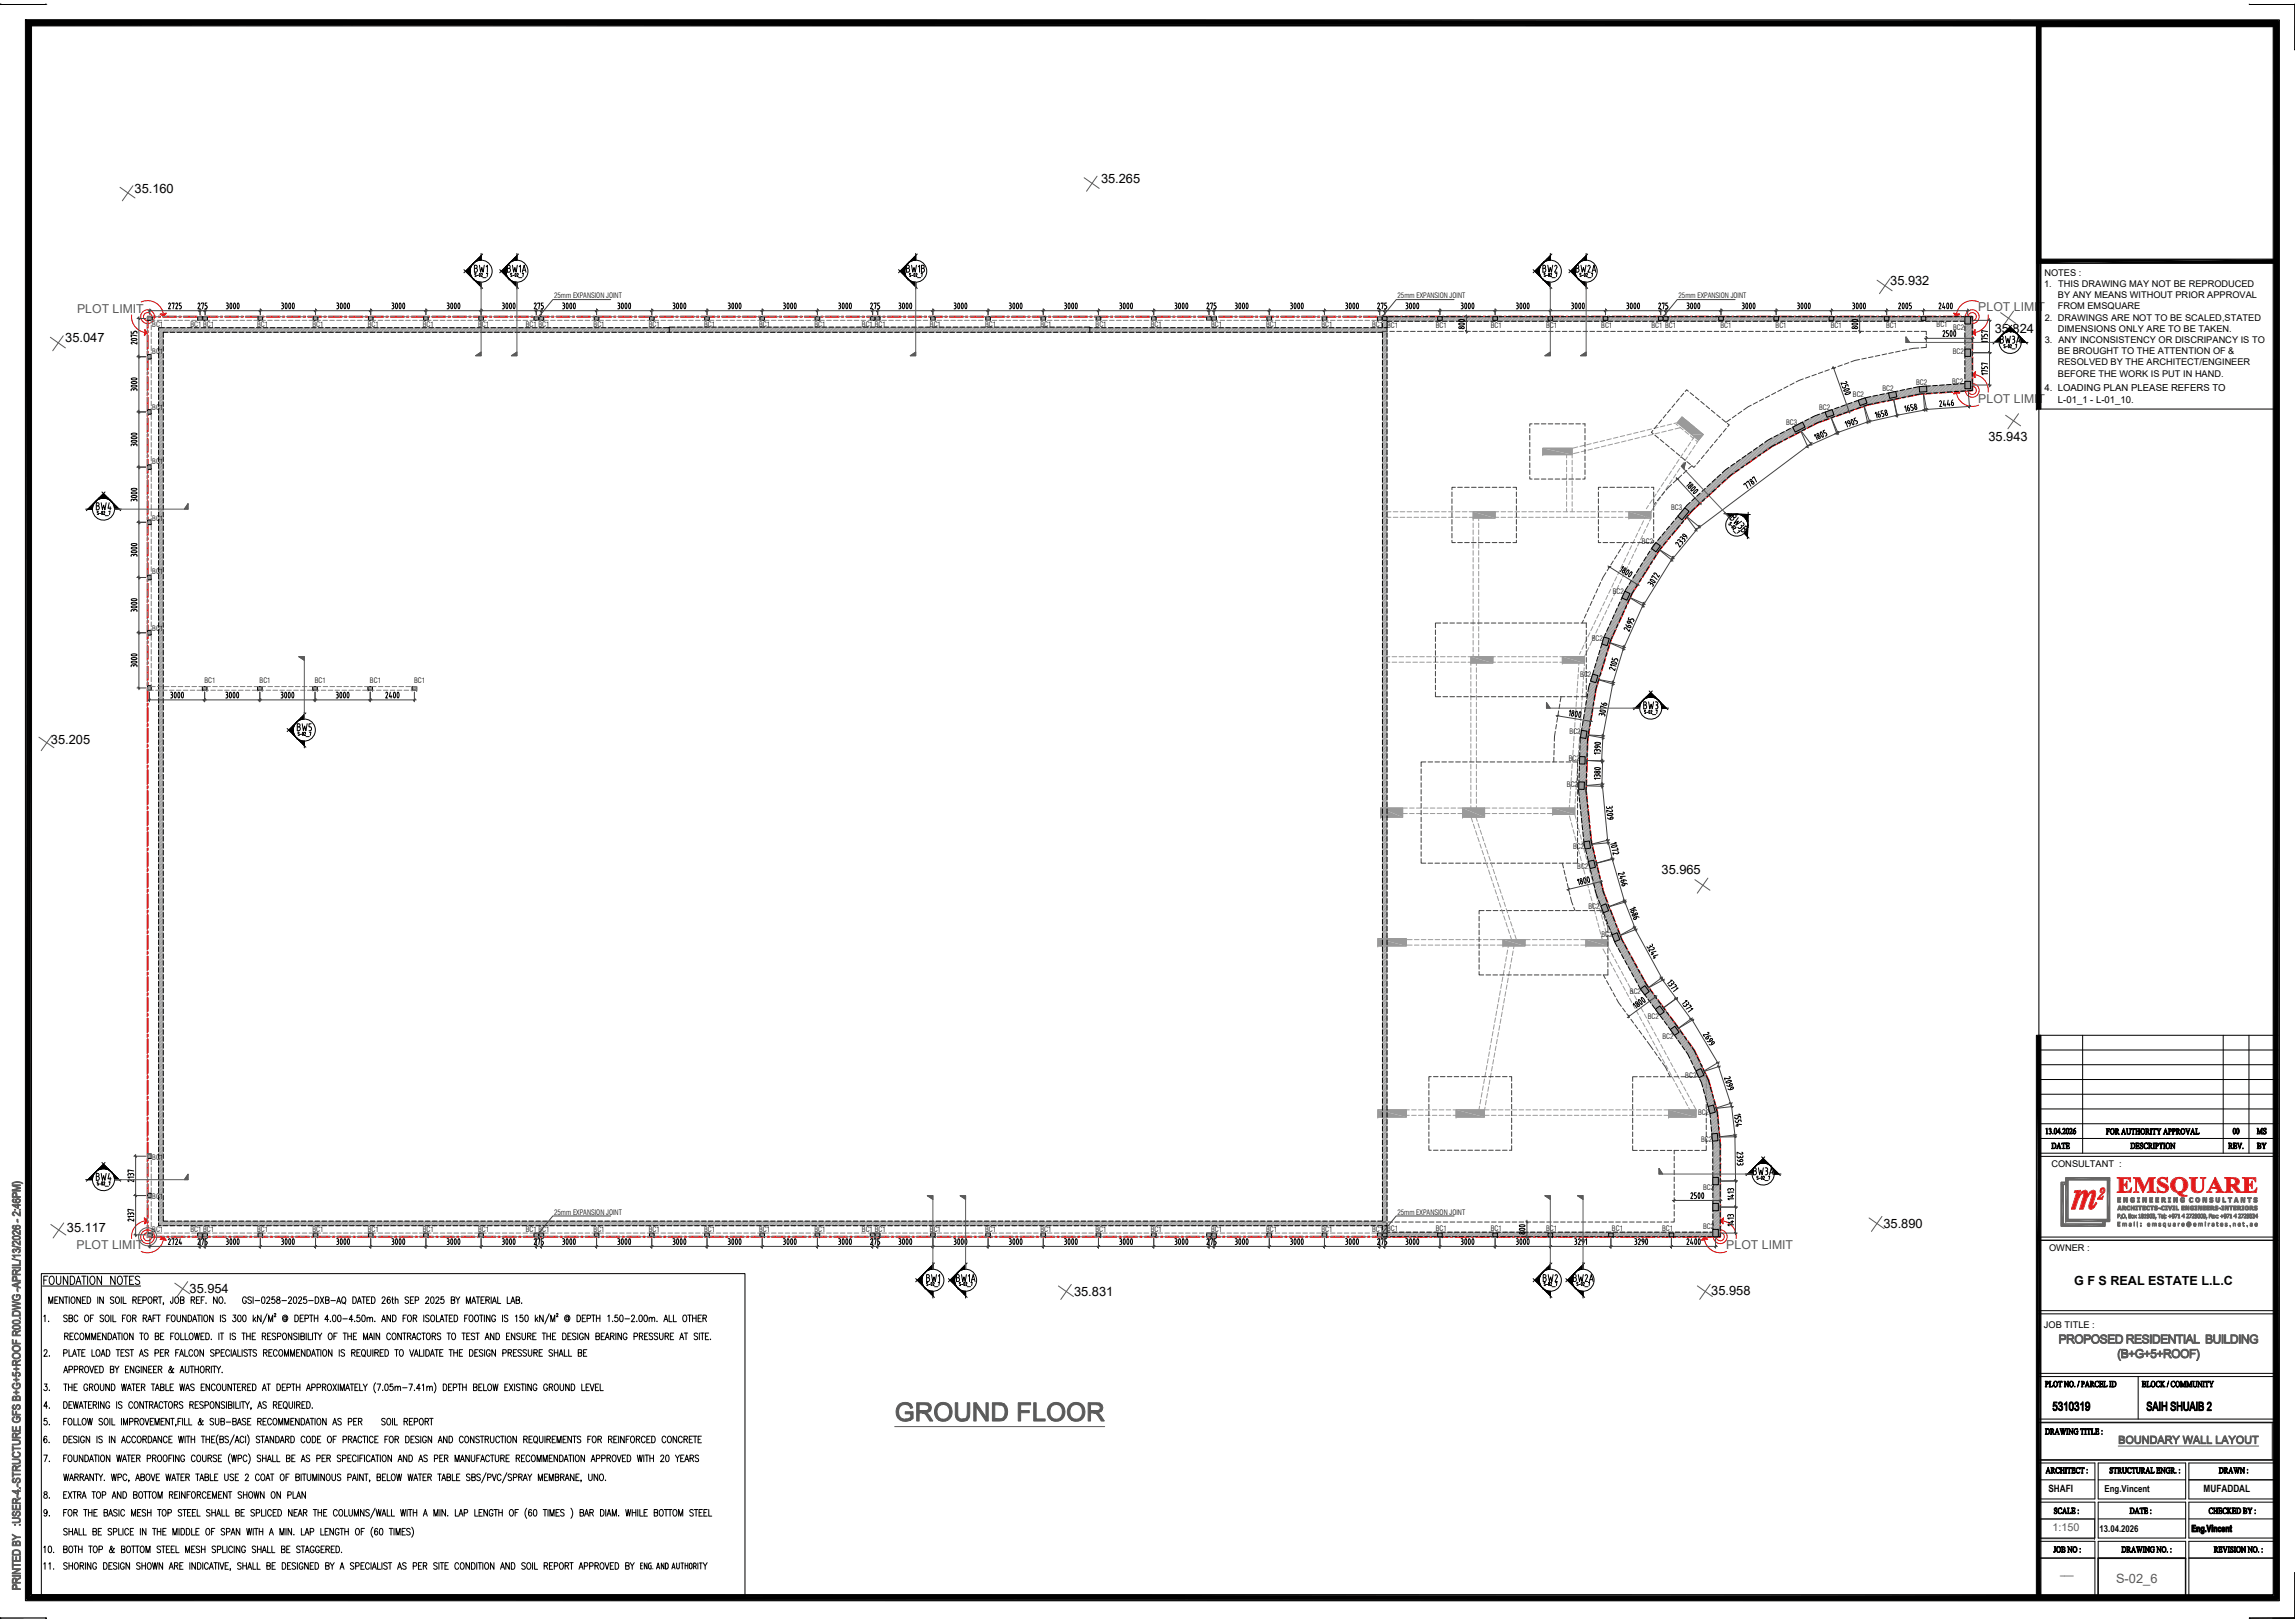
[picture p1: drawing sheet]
<svg xmlns="http://www.w3.org/2000/svg" width="594mm" height="420mm" viewBox="0 0 594 420" stroke-linecap="round" stroke-linejoin="round" font-family="sans-serif">
<defs><g id="words">
<g font-size="3.3">
<text x="285" y="47.5">35.265</text>
<text x="34.8" y="49.9">35.160</text>
<text x="489.3" y="73.8">35.932</text>
<text x="16.9" y="88.6">35.047</text>
<text x="516.4" y="86.2">35.824</text>
<text x="514.7" y="114.2">35.943</text>
<text x="13.2" y="192.6">35.205</text>
<text x="430.1" y="226.2">35.965</text>
<text x="487.5" y="317.8">35.890</text>
<text x="17.3" y="319">35.117</text>
<text x="49.1" y="334.8">35.954</text>
<text x="278" y="335.6">35.831</text>
<text x="443" y="335.2">35.958</text>
<text x="536.9" y="332.7">G F S REAL ESTATE L.L.C</text>
</g>
<text font-size="3.3" fill="#5a5a5a" x="547.8" y="409.9">S-02_6</text>
<g font-size="3.2" fill="#5a5a5a">
<text x="20" y="80.9">PLOT LIMIT</text>
<text x="512.1" y="80.5">PLOT LIMIT</text>
<text x="512.1" y="104.3">PLOT LIMIT</text>
<text x="19.8" y="323.4">PLOT LIMIT</text>
<text x="446.9" y="323.4">PLOT LIMIT</text>
</g>
<text font-size="2.8" fill="#5a5a5a" x="531.3" y="396.5">1:150</text>
<g font-size="2.6">
<text x="530.2" y="386.3">SHAFI</text>
<text x="570.4" y="386.2">MUFADDAL</text>
<text x="533.3" y="407.7">___</text>
</g>
<g font-size="2.5">
<text x="529.2" y="101.2">4. LOADING PLAN PLEASE REFERS TO</text>
<text x="532.7" y="104.2">L-01_1 - L-01_10.</text>
<text x="544.8" y="386.3">Eng.Vincent</text>
<text x="543.5" y="396.6">13.04.2026</text>
</g>
<g font-size="2.4">
<text x="529.2" y="71.3">NOTES :</text>
<text x="529.1" y="74.3">1. THIS DRAWING MAY NOT BE REPRODUCED</text>
<text x="532.7" y="77.2">BY ANY MEANS WITHOUT PRIOR APPROVAL</text>
<text x="529.3" y="83">2. DRAWINGS ARE NOT TO BE SCALED,STATED</text>
<text x="532.7" y="80.1">FROM EMSQUARE</text>
<text x="529.3" y="88.8">3. ANY INCONSISTENCY OR DISCRIPANCY IS TO</text>
<text x="532.7" y="85.9">DIMENSIONS ONLY ARE TO BE TAKEN.</text>
<text x="532.7" y="94.6">RESOLVED BY THE ARCHITECT/ENGINEER</text>
<text x="532.7" y="91.7">BE BROUGHT TO THE ATTENTION OF &amp;</text>
<text x="532.7" y="97.5">BEFORE THE WORK IS PUT IN HAND.</text>
<text x="531" y="302">CONSULTANT :</text>
<text x="530.4" y="323.8">OWNER :</text>
<text x="529.1" y="343.8">JOB TITLE :</text>
</g>
<g font-size="1.9">
<text x="143.4" y="77.2">25mm EXPANSION JOINT</text>
<text x="361.7" y="77.2">25mm EXPANSION JOINT</text>
<text x="434.5" y="77.2">25mm EXPANSION JOINT</text>
<text x="39.4" y="84.5">BC1</text>
<text x="49.3" y="84.5">BC1 BC1</text>
<text x="66.6" y="84.5">BC1</text>
<text x="80.9" y="84.5">BC1</text>
<text x="95.2" y="84.5">BC1</text>
<text x="109.5" y="84.5">BC1</text>
<text x="123.8" y="84.5">BC1</text>
<text x="136.1" y="84.5">BC1 BC1</text>
<text x="153.7" y="84.5">BC1</text>
<text x="168" y="84.5">BC1</text>
<text x="182.2" y="84.5">BC1</text>
<text x="196.5" y="84.5">BC1</text>
<text x="210.8" y="84.5">BC1</text>
<text x="223.1" y="84.5">BC1 BC1</text>
<text x="240.7" y="84.5">BC1</text>
<text x="255" y="84.5">BC1</text>
<text x="269.3" y="84.5">BC1</text>
<text x="283.6" y="84.5">BC1</text>
<text x="297.9" y="84.5">BC1</text>
<text x="313.5" y="84.5">BC1</text>
<text x="327.8" y="84.5">BC1</text>
<text x="342.1" y="84.5">BC1</text>
<text x="355.2" y="84.5">BC1 BC1</text>
<text x="371.6" y="84.9">BC1</text>
<text x="385.9" y="84.9">BC1</text>
<text x="400.2" y="84.9">BC1</text>
<text x="414.5" y="84.9">BC1</text>
<text x="427.5" y="84.9">BC1 BC1</text>
<text x="445.3" y="84.9">BC1</text>
<text x="459.6" y="84.9">BC1</text>
<text x="473.9" y="84.9">BC1</text>
<text x="488.2" y="84.9">BC1</text>
<text x="501.3" y="84.5">BC1</text>
<text x="505.6" y="85.4">BC2</text>
<text x="39.4" y="91.6">BC1</text>
<text x="505.5" y="91.5">BC2</text>
<text x="487.3" y="101.2">BC2</text>
<text x="496" y="99.8">BC2</text>
<text x="505.3" y="99.4">BC2</text>
<text x="39.4" y="106.1">BC1</text>
<text x="470.9" y="106.1">BC2</text>
<text x="479.7" y="102.7">BC2</text>
<text x="462.4" y="110">BC3</text>
<text x="39.4" y="120.2">BC1</text>
<text x="39.4" y="134.8">BC1</text>
<text x="432.6" y="132.1">BC3</text>
<text x="425" y="140.9">BC2</text>
<text x="39.4" y="148.7">BC1</text>
<text x="417.5" y="153.8">BC2</text>
<text x="39.4" y="163.2">BC1</text>
<text x="412" y="165.9">BC2</text>
<text x="52.9" y="176.9">BC1</text>
<text x="67.2" y="176.9">BC1</text>
<text x="81.5" y="176.9">BC1</text>
<text x="95.8" y="176.9">BC1</text>
<text x="107.2" y="176.9">BC1</text>
<text x="409.1" y="175.3">BC2</text>
<text x="406.3" y="190.1">BC2</text>
<text x="406.1" y="197">BC2</text>
<text x="405.6" y="203.9">BC2</text>
<text x="407.2" y="219.8">BC2</text>
<text x="408.3" y="225">BC2</text>
<text x="411.2" y="235.4">BC2</text>
<text x="414.5" y="242.6">BC2</text>
<text x="421.9" y="257.4">BC2</text>
<text x="426.5" y="263.8">BC2</text>
<text x="430.3" y="268.9">BC2</text>
<text x="436.3" y="279.1">BC2</text>
<text x="439.6" y="288.8">BC2</text>
<text x="440.3" y="295.5">BC2</text>
<text x="39.4" y="300.4">BC1</text>
<text x="39.4" y="310.5">BC1</text>
<text x="440.9" y="308.1">BC2</text>
<text x="143.4" y="314.5">25mm EXPANSION JOINT</text>
<text x="361.7" y="314.5">25mm EXPANSION JOINT</text>
<text x="39.4" y="319.1">BC1</text>
<text x="49.3" y="318.9">BC1 BC1</text>
<text x="66.6" y="318.9">BC1</text>
<text x="80.9" y="318.9">BC1</text>
<text x="95.2" y="318.9">BC1</text>
<text x="109.5" y="318.9">BC1</text>
<text x="123.8" y="318.9">BC1</text>
<text x="136.1" y="318.9">BC1 BC1</text>
<text x="153.7" y="318.9">BC1</text>
<text x="168" y="318.9">BC1</text>
<text x="182.2" y="318.9">BC1</text>
<text x="196.5" y="318.9">BC1</text>
<text x="210.8" y="318.9">BC1</text>
<text x="223.1" y="318.9">BC1 BC1</text>
<text x="240.7" y="318.9">BC1</text>
<text x="255" y="318.9">BC1</text>
<text x="269.3" y="318.9">BC1</text>
<text x="283.6" y="318.9">BC1</text>
<text x="297.9" y="318.9">BC1</text>
<text x="313.5" y="318.9">BC1</text>
<text x="327.8" y="318.9">BC1</text>
<text x="342.1" y="318.9">BC1</text>
<text x="355.2" y="318.9">BC1 BC1</text>
<text x="371.6" y="318.6">BC1</text>
<text x="385.9" y="318.6">BC1</text>
<text x="400.2" y="318.6">BC1</text>
<text x="417.3" y="318.6">BC1</text>
<text x="430.3" y="318.6">BC1</text>
<text x="440.9" y="318.1">BC2</text>
</g>
</g></defs>
<g fill="#9a9a9a">
<path d="M356.7 243h7.3v1.9z"/>
<path d="M356.7 243l7.3 1.9h-7.3z"/>
</g>
<path d="M356.7 243h7.3v1.9h-7.3z" fill="none" stroke="#9a9a9a" stroke-width=".26"/>
<g fill="#9a9a9a">
<path d="M357.4 209.2h5.7v2.4z"/>
<path d="M357.4 209.2l5.7 2.4h-5.7z"/>
</g>
<path d="M357.4 209.2h5.7v2.4h-5.7z" fill="none" stroke="#9a9a9a" stroke-width=".26"/>
<g fill="#9a9a9a">
<path d="M356.7 287.3h7.3v1.9z"/>
<path d="M356.7 287.3l7.3 1.9h-7.3z"/>
</g>
<path d="M357.4 209.2h5.7v2.4h-5.7zM357.4 211.6h.1M356.7 243h7.3v1.9h-7.3zM356.7 244.9h.1M356.7 287.3h7.3v1.9h-7.3zM356.7 289.2h.1" fill="none" stroke="#9a9a9a" stroke-width=".26"/>
<path d="M435.4 107.9l1.8 1.5h-3z" fill="#9a9a9a"/>
<path d="M435.4 107.9l1.8 1.5h-3z" fill="none" stroke="#9a9a9a" stroke-width=".26"/>
<g fill="#9a9a9a">
<path d="M434.2 109.4l6.7 3.1h-3z"/>
<path d="M437.9 112.5h3l-1.2 1.5z"/>
</g>
<path d="M434.2 109.4l6.7 3.1-1.2 1.5z" fill="none" stroke="#9a9a9a" stroke-width=".26"/>
<path d="M434.2 109.4h3l3.7 3.1z" fill="#9a9a9a"/>
<path d="M434.2 109.4h3l3.7 3.1zM435.4 108l5.5 4.5-1.2 1.5-5.5-4.6z" fill="none" stroke="#9a9a9a" stroke-width=".26"/>
<g fill="#9a9a9a">
<path d="M378.6 209.2h5.7v2.4z"/>
<path d="M378.6 209.2l5.7 2.4h-5.7z"/>
</g>
<path d="M378.6 209.2h5.7v2.4h-5.7zM378.6 211.6h.1M384.3 209.2h.1" fill="none" stroke="#9a9a9a" stroke-width=".26"/>
<g fill="#9a9a9a">
<path d="M376.9 287.3h7.4v1.9z"/>
<path d="M376.9 287.3l7.4 1.9h-7.4z"/>
</g>
<path d="M376.9 287.3h7.4v1.9h-7.4zM376.9 289.2h.1M384.3 287.3h.1" fill="none" stroke="#9a9a9a" stroke-width=".26"/>
<g fill="#9a9a9a">
<path d="M380.7 170h5.8v1.7z"/>
<path d="M380.7 170l5.8 1.7h-5.8z"/>
</g>
<path d="M380.7 170h5.8v1.7h-5.8zM380.7 171.7h.1M386.5 170h.1" fill="none" stroke="#9a9a9a" stroke-width=".26"/>
<g fill="#9a9a9a">
<path d="M404.4 170h5.7v1.7z"/>
<path d="M404.4 170l5.7 1.7h-5.7z"/>
</g>
<path d="M404.4 170h5.7v1.7h-5.7zM404.4 171.7h.1M410.1 170h.1" fill="none" stroke="#9a9a9a" stroke-width=".26"/>
<g fill="#9a9a9a">
<path d="M401.9 209.2h5.7v1.6z"/>
<path d="M401.9 209.2l5.7 1.6h-5.7z"/>
</g>
<path d="M401.9 209.2h5.7v1.6h-5.7zM401.9 210.8h.1M407.6 209.2h.1" fill="none" stroke="#9a9a9a" stroke-width=".26"/>
<g fill="#9a9a9a">
<path d="M389 243.2h5.8v1.7z"/>
<path d="M389 243.2l5.8 1.7h-5.8z"/>
</g>
<path d="M389 243.2h5.8v1.7h-5.8zM389 244.9h.1M394.8 243.2h.1" fill="none" stroke="#9a9a9a" stroke-width=".26"/>
<g fill="#9a9a9a">
<path d="M410.5 243.2h5.7v1.7z"/>
<path d="M410.5 243.2l5.7 1.7h-5.7z"/>
</g>
<path d="M410.5 243.2h5.7v1.7h-5.7zM410.5 244.9h.1M416.2 243.2h.1" fill="none" stroke="#9a9a9a" stroke-width=".26"/>
<g fill="#9a9a9a">
<path d="M381.3 132.5h5.7v1.6z"/>
<path d="M381.3 132.5l5.7 1.6h-5.7z"/>
</g>
<path d="M381.3 132.5h5.7v1.6h-5.7zM381.3 134.1h.1M387 132.5h.1" fill="none" stroke="#9a9a9a" stroke-width=".26"/>
<g fill="#9a9a9a">
<path d="M421.6 132.5h5.7v1.6z"/>
<path d="M421.6 132.5l5.7 1.6h-5.7z"/>
</g>
<path d="M421.6 132.5h5.7v1.6h-5.7zM421.6 134.1h.1M427.3 132.5h.1" fill="none" stroke="#9a9a9a" stroke-width=".26"/>
<g fill="#9a9a9a">
<path d="M399.3 116h7.7v1.7z"/>
<path d="M399.3 116l7.7 1.7h-7.7z"/>
</g>
<path d="M399.3 116h7.7v1.7h-7.7zM399.3 117.7h.1M407 116h.1" fill="none" stroke="#9a9a9a" stroke-width=".26"/>
<g fill="#9a9a9a">
<path d="M431.9 287.3h7.2v1.9z"/>
<path d="M431.9 287.3l7.2 1.9h-7.2z"/>
</g>
<g fill="none" stroke="#9a9a9a" stroke-width=".26">
<path d="M405.5 117.7v.9M405.5 119.1v1.2M407 117.7v.9M407 119.1v1.2M408.4 115.7l-1.4 .4M408.7 117.1l-1.4 .3M410.1 115.3l-1.1 .3M410.5 116.7l-1.2 .2M411.9 114.9l-1.2 .2M412.2 116.2l-1.1 .3M413.6 114.4l-1.1 .3M414 115.8l-1.2 .3"/>
<path d="M415.3 114l-1.1 .3M415.7 115.4l-1.2 .3M417.1 113.6l-1.2 .3M417.4 115l-1.1 .3M418.8 113.2l-1.1 .3M419.2 114.6l-1.2 .3M420.6 112.8l-1.2 .2M420.9 114.1l-1.2 .3M422.3 112.3l-1.2 .3M422.6 113.7l-1.1 .3M424 111.9l-1.1 .3M424.4 113.3l-1.2 .3"/>
<path d="M425.8 111.5l-1.2 .3M426.1 112.9l-1.2 .3M427.5 111.1l-1.1 .2M427.8 112.5l-1.1 .2M429.2 110.6l-1.1 .3M429.6 112l-1.2 .3M431 110.2l-1.2 .3M431.3 111.6l-1.2 .3M432.7 109.8l-1.1 .3M433 111.2l-1.1 .3M433.9 109.8l.4 .4M434.6 119l-.6 1"/>
<path d="M434.7 109.3l-1.4 .3M434.8 110.5l.9 .8M435.1 110.7l-1.5 .3M435.4 107.9l.5 .4M435.6 117.5l-.6 1M435.8 119.8l-.6 1M436.2 111.7l.9 .7M436.3 108.7l.9 .8M436.6 116l-.6 1M436.8 118.3l-.6 1M437.6 112.8l.9 .8M437.6 114.5l-.6 1"/>
<path d="M437.7 109.8l.9 .8M437.8 116.8l-.7 1M438.5 113.2l-.6 .8M438.8 115.3l-.7 1M438.9 114l.5 .3M439.1 111l.9 .7M439.7 114l-.6 .8M440.5 112.1l.4 .4M359 132.5h1.1M359 133.9h1.1M360.7 132.5h1.2M360.7 133.9h1.2"/>
<path d="M362.5 132.5h1.1M362.5 133.9h1.1M364.2 132.5h1.2M364.2 133.9h1.2M366 132.5h1.2M366 133.9h1.2M367.8 132.5h1.2M367.8 133.9h1.2M369.6 132.5h1.2M369.6 133.9h1.2M371.4 132.5h1.2M371.4 133.9h1.2"/>
<path d="M373.2 132.5h1.1M373.2 133.9h1.1M375 132.5h1.1M375 133.9h1.1M376.7 132.5h1.2M376.7 133.9h1.2M378.5 132.5h1.2M378.5 133.9h1.2M380.3 132.5h1M380.3 133.9h1M381.3 134.1v.7M381.3 135.4v1.2"/>
<path d="M381.3 137.2v1.2M381.3 139v1.2M382.8 134.1v.7M382.8 135.4v1.2M382.8 137.2v1.2M382.8 139v1.2M387 132.5h1M387 133.9h1M388.6 132.5h1.2M388.6 133.9h1.2M390.3 132.5h1.2M390.3 133.9h1.2"/>
<path d="M392.1 132.5h1.2M392.1 133.9h1.2M393.9 132.5h1.2M393.9 133.9h1.2M395.7 132.5h1.2M395.7 133.9h1.2M397.5 132.5h1.2M397.5 133.9h1.2M399.3 132.5h1.2M399.3 133.9h1.2M401.1 132.5h1.2M401.1 133.9h1.2"/>
<path d="M402.9 132.5h1.1M402.9 133.9h1.1M404.6 132.5h1.2M404.6 133.9h1.2M405.5 120.9v1.2M405.5 122.7v1.2M405.5 124.5v1.2M405.5 126.3v1.2M405.5 128.1v1.2M405.5 129.9v1.2M405.5 131.7v.8M406.4 132.5h1.2"/>
<path d="M406.4 133.9h1.2M407 120.9v1.2M407 122.7v1.2M407 124.5v1.2M407 126.3v1.2M407 128.1v1.2M407 129.9v1.2M407 131.7v.8M408.2 132.5h1.2M408.2 133.9h1.2M410 132.5h1.2M410 133.9h1.2"/>
<path d="M411.8 132.5h1.2M411.8 133.9h1.2M413.6 132.5h1.2M413.6 133.9h1.2M415.3 132.5h1.3M415.3 133.9h1.3M417.1 132.5h1.2M417.1 133.9h1.2M418.9 132.5h1.2M418.9 133.9h1.2M420.7 132.5h.9M420.7 133.9h.9"/>
<path d="M423.1 139.7l-.5 1M423.9 138l-.5 1.1M424.7 136.4l-.5 1.1M425.2 138.7l-.5 1M425.4 134.8l-.5 1.1M426 137.1l-.6 1M426.1 133.5l-.4 .8M426.7 130.9l-.5 .8M426.7 135.4l-.5 1.1M427.3 134.2l-.3 .7M427.7 129.4l-.6 1M427.9 131.7l-.6 .8"/>
<path d="M428.7 127.9l-.7 1M428.9 130.2l-.7 .9M429.7 126.4l-.7 1M429.9 128.7l-.7 1M430.7 124.9l-.7 1M430.9 127.2l-.7 1M431.7 123.4l-.7 1M431.9 125.7l-.7 1M432.7 121.9l-.7 1M432.9 124.2l-.7 1M433.7 120.5l-.7 1M433.8 122.7l-.6 1"/>
<path d="M434.8 121.2l-.6 1M381.3 140.8v1.1M381.3 142.5v1.2M381.3 144.3v1.2M381.3 146.1v1.2M381.3 147.9v1.2M381.3 149.7v1.2M381.3 151.5v1.2M381.3 153.3v1.2M381.3 155v1.2M381.3 156.8v1.2M381.3 158.6v1.2"/>
<path d="M382.8 140.8v1.1M382.8 142.5v1.2M382.8 144.3v1.2M382.8 146.1v1.2M382.8 147.9v1.2M382.8 149.7v1.2M382.8 151.5v1.2M382.8 153.3v1.2M382.8 155v1.2M382.8 156.8v1.2M382.8 158.6v1.2M413.9 159l-.6 1"/>
<path d="M414.6 157.4l-.5 1M415.1 159.6l-.5 1.1M415.4 155.8l-.5 1M415.9 158l-.5 1.1M416.2 154.1l-.5 1.1M416.7 156.4l-.5 1M417 152.5l-.6 1.1M417.5 154.8l-.5 1M417.7 150.9l-.5 1.1M418.2 153.2l-.5 1M418.5 149.3l-.5 1.1M419 151.5l-.5 1.1"/>
<path d="M419.3 147.7l-.5 1.1M419.8 149.9l-.5 1.1M420 146.1l-.5 1.1M420.6 148.3l-.6 1.1M420.8 144.5l-.5 1.1M421.3 146.7l-.5 1.1M421.6 142.9l-.5 1.1M422.1 145.1l-.5 1.1M422.4 141.3l-.6 1M422.9 143.5l-.5 1.1M423.6 141.9l-.5 1.1M424.4 140.3l-.5 1.1"/>
<path d="M359 171.4h.8M359 170h.8M360.4 171.4h1.2M360.4 170h1.2M362.2 171.4h1.1M362.2 170h1.1M363.9 171.4h1.2M363.9 170h1.2M365.7 171.4h1.2M365.7 170h1.2M367.5 170h1.2M367.5 171.4h1.2"/>
<path d="M369.3 170h1.2M369.3 171.4h1.2M371.1 170h1.2M371.1 171.4h1.2M372.9 170h1.2M372.9 171.4h1.2M374.6 170h1.2M374.6 171.4h1.2M376.4 170h1.2M376.4 171.4h1.2M378.2 170h1.2M378.2 171.4h1.2"/>
<path d="M380 170h.7M380 171.4h.7M380.7 171.7v.6M380.7 172.9v1.2M380.7 174.6v1.2M380.7 176.4v1.2M380.7 178.2v1.2M381.3 160.4v1.2M381.3 162.2v1.2M381.3 164v1.2M381.3 165.8v1.2M381.3 167.6v1.1"/>
<path d="M381.3 169.3v.7M382.2 171.7v.6M382.2 172.9v1.2M382.2 174.6v1.2M382.2 176.4v1.2M382.2 178.2v1.2M382.8 160.4v1.2M382.8 162.2v1.2M382.8 164v1.2M382.8 165.8v1.2M382.8 167.6v1.1M382.8 169.3v.7"/>
<path d="M386.5 170h.6M386.5 171.4h.6M387.7 170h1.2M387.7 171.4h1.2M389.5 170h1.2M389.5 171.4h1.2M391.3 170h1.2M391.3 171.4h1.2M393.1 170h1.2M393.1 171.4h1.2M394.9 170h1.1M394.9 171.4h1.1"/>
<path d="M396.6 170h1.2M396.6 171.4h1.2M398.4 170h1.2M398.4 171.4h1.2M400.2 170h1.2M400.2 171.4h1.2M402 170h1.2M402 171.4h1.2M403.8 170h.6M403.8 171.4h.6M408.2 179.9l-.1 1.2M408.3 178.2l-.1 1.1"/>
<path d="M408.4 176.4l-.1 1.2M408.5 174.6l-.1 1.2M408.6 172.8v1.2M408.7 171.6v.6M409.2 168.6l-.3 .8M409.7 178.2l-.1 1.2M409.8 176.5v1.2M410 174.7l-.1 1.2M410 167l-.5 1.1M410.1 172.9l-.1 1.2M410.2 171.7l-.1 .6M410.5 169.3l-.3 .7"/>
<path d="M410.8 165.4l-.6 1.1M411.3 167.6l-.5 1.1M411.5 163.8l-.5 1.1M412 166l-.5 1.1M412.3 162.2l-.5 1.1M412.8 164.4l-.5 1.1M413.1 160.6l-.5 1.1M413.6 162.8l-.5 1.1M414.4 161.2l-.5 1.1M380.7 180v1.2M380.7 181.8v1.2M380.7 183.6v1.2"/>
<path d="M380.7 185.4v1.2M380.7 187.2v1.1M380.7 188.9v1.2M380.7 190.7v1.2M380.7 192.5v1.2M380.7 194.3v1.2M380.7 196.1v1.2M380.7 197.9v1.2M380.7 199.7v1.2M382.2 180v1.2M382.2 181.8v1.2M382.2 183.6v1.2"/>
<path d="M382.2 185.4v1.2M382.2 187.2v1.1M382.2 188.9v1.2M382.2 190.7v1.2M382.2 192.5v1.2M382.2 194.3v1.2M382.2 196.1v1.2M382.2 197.9v1.2M382.2 199.7v1.2M406.9 199.5l-.1 1.2M407 197.8l-.1 1.1M407.1 196l-.1 1.2"/>
<path d="M407.2 194.2l-.1 1.2M407.3 192.4v1.2M407.5 190.6l-.1 1.2M407.6 188.8l-.1 1.2M407.7 187.1l-.1 1.2M407.8 185.3l-.1 1.2M407.9 183.5v1.2M408 181.7v1.2M408.3 199.6l-.1 1.2M408.4 197.8l-.1 1.3M408.5 196.1l-.1 1.2M408.6 194.3v1.2"/>
<path d="M408.8 192.5l-.1 1.2M408.9 190.7l-.1 1.2M409 188.9l-.1 1.2M409.1 187.2l-.1 1.1M409.2 185.4v1.2M409.4 183.6l-.1 1.2M409.5 181.8l-.1 1.2M409.6 180l-.1 1.2M363.1 209.2h1.2M363.1 210.6h1.2M364.9 209.2h1.2M364.9 210.6h1.2"/>
<path d="M366.7 209.2h1.1M366.7 210.6h1.1M368.4 209.2h1.2M368.4 210.6h1.2M370.2 209.2h1.2M370.2 210.6h1.2M372 209.2h1.2M372 210.6h1.2M373.8 209.2h1.2M373.8 210.6h1.2M375.6 209.2h1.2M375.6 210.6h1.2"/>
<path d="M377.4 209.2h1.2M377.4 210.6h1.2M380.7 201.4v1.2M380.7 203.2v1.2M380.7 205v1.2M380.7 206.8v1.2M380.7 208.6v.6M380.8 211.6l.4 1.2M381.4 213.4l.4 1.1M382 215.1l.3 1.1M382 211.4l.4 1.2M382.2 201.4v1.2"/>
<path d="M382.2 203.2v1.2M382.2 205v1.2M382.2 206.8v1.2M382.2 208.6v.6M382.5 216.8l.4 1.1M382.6 213.2l.4 1.1M383.1 218.5l.3 1.1M383.2 214.9l.3 1.1M383.7 216.6l.4 1.1M384.3 218.3l.4 1.1M384.3 209.2h1.4M384.3 210.6h1.4"/>
<path d="M384.8 220l.4 1.1M386.3 209.2h1.1M386.3 210.6h1.1M388.1 209.2h1.1M388.1 210.6h1.1M389.8 209.2h1.2M389.8 210.6h1.2M391.6 209.2h1.2M391.6 210.6h1.2M393.4 209.2h1.2M393.4 210.6h1.2M395.2 209.2h1.2"/>
<path d="M395.2 210.6h1.2M397 209.2h1.2M397 210.6h1.2M398.8 209.2h1.2M398.8 210.6h1.2M400.6 209.2h1.3M400.6 210.6h1.3M406.3 211.2l.3 1.2M406.3 208.4l-.1 .7M406.4 206.7l-.1 1.2M406.5 204.9l-.1 1.2M406.6 203.1l-.1 1.2"/>
<path d="M406.8 213l.2 1.2M406.8 201.3l-.1 1.2M407.2 214.8l.3 1.1M407.7 216.5l.3 1.1M407.7 210.8l.3 1.3M407.7 208.6v.6M407.8 206.8l-.1 1.2M407.9 205v1.2M408 203.2v1.2M408.1 218.2l.3 1.1M408.1 212.7l.3 1.1M408.2 201.4l-.1 1.2"/>
<path d="M408.6 219.9l.3 1.2M408.6 214.4l.3 1.1M409 216.1l.4 1.2M409.5 217.8l.3 1.2M409.9 219.6l.4 1.1M383.6 220.2l.4 1.1M384.2 221.8l.4 1.2M384.8 223.5l.3 1.2M385.3 225.2l.4 1.2M385.4 221.7l.4 1.1M385.9 226.9l.4 1.2M386 223.4l.3 1.1"/>
<path d="M386.5 228.6l.3 1.2M386.5 225l.4 1.2M387 230.3l.4 1.2M387.1 226.7l.3 1.2M387.6 232l.3 1.2M387.6 228.5l.4 1.1M388.1 233.7l.4 1.1M388.2 230.1l.4 1.2M388.7 235.4l.4 1.1M388.8 231.8l.3 1.2M389.2 237.1l.4 1.1M389.3 233.5l.4 1.2"/>
<path d="M389.8 238.8l.4 1.1M389.9 235.2l.4 1.1M390.5 236.9l.3 1.2M391 238.6l.4 1.2M409 221.7l.3 1.1M409.5 223.4l.3 1.1M409.9 225.1l.3 1.2M410.4 226.8l.3 1.2M410.4 221.3l.3 1.1M410.9 228.6l.3 1.1M410.9 223l.3 1.2M411.3 230.3l.3 1.1"/>
<path d="M411.3 224.7l.3 1.2M411.8 232l.3 1.2M411.8 226.5l.3 1.1M412.2 233.7l.3 1.2M412.2 228.2l.4 1.1M412.7 235.5l.3 1.1M412.7 229.9l.3 1.2M413.1 237.2l.3 1.2M413.2 231.6l.3 1.2M413.6 238.9l.3 1.2M413.6 233.4l.3 1.1M414.1 235.1l.3 1.2"/>
<path d="M414.5 236.8l.3 1.2M415 238.6l.3 1.1M364 244.7h1.5M364 243.2h1.5M366.1 244.7h1.2M366.1 243.2h1.2M367.9 244.7h1.2M367.9 243.2h1.2M369.7 244.7h1.2M369.7 243.2h1.2M371.5 244.7h1.2M371.5 243.2h1.2"/>
<path d="M373.3 243.2h1.2M373.3 244.7h1.2M375.1 243.2h1.2M375.1 244.7h1.2M376.8 243.2h1.2M376.8 244.7h1.2M378.6 243.2h1.2M378.6 244.7h1.2M380.4 243.2h1.2M380.4 244.7h1.2M382.2 243.2h1.2M382.2 244.7h1.2"/>
<path d="M384 243.2h1.2M384 244.7h1.2M385.8 243.2h1.2M385.8 244.7h1.2M387.6 243.2h1.5M387.6 244.7h1.5M387.7 260l-.2 1.2M388.1 258.2l-.2 1.2M388.4 256.5l-.2 1.2M388.7 254.7l-.2 1.2M389 253l-.2 1.1M389.3 251.2l-.2 1.2"/>
<path d="M389.5 258.5l-.3 1.2M389.7 249.4l-.3 1.2M389.8 256.7l-.2 1.2M389.9 247.7l-.1 1.2M390.1 255l-.2 1.1M390.3 245.9l-.2 1.2M390.4 240.5l.4 1.1M390.4 253.2l-.2 1.2M390.5 244.7l-.1 .6M390.7 251.5l-.2 1.1M390.9 242.2l.4 1.2M391 249.7l-.2 1.2"/>
<path d="M391.4 247.9l-.2 1.2M391.6 240.3l.3 1.1M391.7 246.2l-.2 1.2M391.9 244.9l-.1 .7M392.1 242l.4 1.2M394.8 243.2h1.3M394.8 244.7h1.3M396.7 243.2h1.2M396.7 244.7h1.2M398.5 243.2h1.2M398.5 244.7h1.2M400.3 243.2h1.1"/>
<path d="M400.3 244.7h1.1M402 243.2h1.2M402 244.7h1.2M403.8 243.2h1.2M403.8 244.7h1.2M405.6 243.2h1.2M405.6 244.7h1.2M407.4 243.2h1.2M407.4 244.7h1.2M409.2 243.2h1.3M409.2 244.7h1.3M414.1 240.6l.3 1.2"/>
<path d="M414.5 242.4l.3 1.2M414.9 245.7l.7 1.2M415.5 240.3l.2 1.1M415.9 242l.3 1.2M415.9 247.5l.6 1M416.2 245l.7 1.3M416.8 249l.5 1.1M417.2 246.8l.5 1M417.6 250.6l.6 1.1M418 248.3l.6 1.1M418.5 252.2l.5 1M418.9 249.9l.5 1.1"/>
<path d="M419.3 253.7l.6 1.1M419.7 251.5l.6 1M420.2 255.3l.5 1.1M420.6 253.1l.5 1M421 256.9l.6 1M421.4 254.6l.6 1.1M421.8 258.5l.6 1M422.3 256.2l.5 1.1M423.1 257.8l.6 1M424 259.4l.5 1M384.3 279.3l-.2 1.2M384.6 277.6l-.2 1.1"/>
<path d="M384.9 275.8l-.2 1.2M385.2 274.1l-.2 1.1M385.5 272.3l-.2 1.2M385.7 279.6l-.2 1.2M385.8 270.6l-.2 1.1M386 277.8l-.2 1.2M386.2 268.8l-.3 1.2M386.3 276.1l-.2 1.1M386.5 267l-.2 1.2M386.6 274.3l-.2 1.2M386.8 265.3l-.2 1.1M386.9 272.6l-.2 1.1"/>
<path d="M387.1 263.5l-.2 1.2M387.3 270.8l-.3 1.2M387.4 261.7l-.2 1.2M387.6 269l-.2 1.2M387.9 267.3l-.2 1.2M388.2 265.5l-.2 1.2M388.5 263.8l-.2 1.1M388.8 262l-.2 1.2M389.1 260.2l-.2 1.2M422.7 260l.6 1.1M423.6 261.6l.5 1.1M424.4 263.2l.6 1"/>
<path d="M424.8 260.9l.6 1.1M425.3 264.8l.5 1M425.7 262.5l.5 1M426.1 266.3l.6 1.1M426.5 264.1l.6 1M426.9 267.9l.6 1M427.3 265.6l.6 1.1M427.8 269.5l.6 1M428.2 267.2l.6 1.1M428.6 271l.6 1.1M429.1 268.8l.5 1M429.5 272.6l.6 1.1"/>
<path d="M429.9 270.4l.6 1M430.3 274.2l.6 1M430.8 271.9l.5 1.1M431.2 275.8l.6 1M431.6 273.5l.6 1.1M432 277.3l.6 1.1M432.4 275.1l.6 1M432.9 278.9l.5 1M433.3 276.6l.6 1.1M434.1 278.2l.6 1.1M435 279.8l.6 1M364 287.3h.8"/>
<path d="M364 288.7h.8M365.4 287.3h1.2M365.4 288.7h1.2M367.2 287.3h1.2M367.2 288.7h1.2M369 287.3h1.2M369 288.7h1.2M370.8 287.3h1.2M370.8 288.7h1.2M372.5 287.3h1.3M372.5 288.7h1.3M374.3 287.3h1.2"/>
<path d="M374.3 288.7h1.2M376.1 287.3h.8M376.1 288.7h.8M383 286.4l-.1 .7M383.3 284.6l-.2 1.2M383.6 282.8l-.2 1.2M384 281.1l-.3 1.2M384.3 288.7h1.2M384.4 286.6l-.1 .7h1.2M384.7 284.9l-.2 1.1M385 283.1l-.2 1.2M385.4 281.3l-.3 1.2"/>
<path d="M386.1 287.3h1.2M386.1 288.7h1.2M387.9 287.3h1.2M387.9 288.7h1.2M389.7 287.3h1.1M389.7 288.7h1.1M391.4 287.3h1.2M391.4 288.7h1.2M393.2 287.3h1.2M393.2 288.7h1.2M395 287.3h1.2M395 288.7h1.2"/>
<path d="M396.8 287.3h1.2M396.8 288.7h1.2M398.6 287.3h1.2M398.6 288.7h1.2M400.4 287.3h1.1M400.4 288.7h1.1M402.1 287.3h1.2M402.1 288.7h1.2M403.9 287.3h1.2M403.9 288.7h1.2M405.7 287.3h1.2M405.7 288.7h1.2"/>
<path d="M407.5 287.3h1.2M407.5 288.7h1.2M409.3 287.3h1.2M409.3 288.7h1.2M411.1 287.3h1.2M411.1 288.7h1.2M412.9 287.3h1.2M412.9 288.7h1.2M414.6 287.3h1.2M414.6 288.7h1.2M416.4 287.3h1.2M416.4 288.7h1.2"/>
<path d="M418.2 287.3h1.2M418.2 288.7h1.2M420 287.3h1.2M420 288.7h1.2M421.8 287.3h1.2M421.8 288.7h1.2M423.6 287.3h1.2M423.6 288.7h1.2M425.4 287.3h1.2M425.4 288.7h1.2M427.2 287.3h1.1M427.2 288.7h1.1"/>
<path d="M428.9 287.3h1.2M428.9 288.7h1.2M430.7 287.3h1.2M430.7 288.7h1.2M431.9 287.3h7.2v1.9h-7.2zM431.9 289.2h.1M433.7 280.5l.6 1M434.6 282l.6 1.1M435.4 283.6l.6 1.1M435.8 281.4l.6 1M436.3 285.2l.6 1M436.7 282.9l.6 1.1"/>
<path d="M437.1 286.8l.7 1.2M437.5 284.5l.6 1.1M438.4 286.1l.7 1.2M439.1 287.3h.1"/>
</g>
<g fill="none" stroke="#404040" stroke-width=".26">
<path d="M396 110.9v1.2M396 112.7v1.2M396 114.5v1.2M396 116.3v1.2M396 118.1v1.2M396 119.8v1.3M396.6 109.7h-.6v.6M397.2 109.7h1.2M399 109.7h1.2M400.8 109.7h1.1M402.6 109.7h1.1M404.3 109.7h1.2"/>
<path d="M406.1 109.7h1.2M407.9 109.7h1.2M409.7 109.7h.6v.6M410.3 110.9v1.2M410.3 112.7v1.2M410.3 114.5v1.2M410.3 116.3v1.2M410.3 118.1v1.2M410.3 119.8v1.3M427.9 111.4l-.4 .5 .4 .4M428.4 112.7l.9 .7M429 110.1l-.8 .9"/>
<path d="M429.8 113.8l.9 .8M430.1 108.7l-.7 .9M431.1 114.9l1 .8M431.3 107.3l-.8 .9M432.4 105.9l-.8 .9M432.5 116.1l.9 .7M433.5 104.6l-.7 .9M433.9 117.2l.9 .8M434.7 103.2l-.8 .9M435.3 118.4l.9 .7M435.8 101.8l-.7 .9M436.7 119.5l.9 .7"/>
<path d="M437 101.3l-.4-.4-.4 .4M437.5 101.7l.9 .7M438.9 102.8l.9 .7M440 119.2l-.8 .9M440.3 103.9l.9 .8M441.1 117.8l-.7 .9M441.6 105.1l.9 .7M442.3 116.4l-.8 .9M443 106.2l.9 .8M443.4 115.1l-.7 .9M444.4 107.4l.9 .7M444.6 113.7l-.8 .9"/>
<path d="M445.7 112.3l-.8 .9M445.8 108.5l.9 .7M446.8 110.9l-.7 .9M447.1 109.6l.5 .4-.4 .5M375.8 127.4v1.1M375.8 129.1v1.2M375.8 130.9v1.2M375.8 132.7v1.2M375.8 134.5v1.2M375.8 136.3v1.2M375.8 138.1v1.2M375.8 139.9v.6h.9"/>
<path d="M376.7 126.2h-.9v.6M377.3 126.2h1.2M379.1 126.2h1.2M380.9 126.2h1.2M382.7 126.2h1.2M384.5 126.2h1.2M386.3 126.2h1.2M388.1 126.2h1.1M389.8 126.2h1.2M391.6 126.2h.9v.6M392.5 139.9v.6h-.9M392.5 127.4v1.1"/>
<path d="M392.5 129.1v1.2M392.5 130.9v1.2M392.5 132.7v1.2M392.5 134.5v1.2M392.5 136.3v1.2M392.5 138.1v1.2M396 121.6v1.2M396 123.4v.6h.6M397.2 124h1.2M399 124h1.2M400.8 124h1.1M402.6 124h1.1"/>
<path d="M404.3 124h1.2M406.1 124h1.2M407.9 124h1.2M410.3 123.4v.6h-.6M410.3 121.6v1.2M413.8 139.9v.6h.6M413.8 127.4v1.1M413.8 129.1v1.2M413.8 130.9v1.2M413.8 132.7v1.2M413.8 134.5v1.2M413.8 136.3v1.2"/>
<path d="M413.8 138.1v1.2M414.4 126.2h-.6v.6M415 126.2h1.2M416.7 126.2h1.2M418.5 126.2h1.2M420.3 126.2h1.2M422.1 126.2h1.2M423.9 126.2h1.2M425.7 126.2h1.2M427.5 126.2h.6v.6M428.1 139.9v.6h-.6M428.1 127.4v1.1"/>
<path d="M428.1 129.1v1.2M428.1 130.9v1.2M428.1 132.7v1.2M428.1 134.5v1.2M428.1 136.3v1.2M428.1 138.1v1.2M438.9 120.6l-.4 .4-.5-.4M377.3 140.5h1.2M379.1 140.5h1.2M380.9 140.5h1.2M382.7 140.5h1.2M384.5 140.5h1.2"/>
<path d="M386.3 140.5h1.2M388.1 140.5h1.1M389.8 140.5h1.2M415 140.5h1.2M416.7 140.5h1.2M418.5 140.5h1.2M420.3 140.5h1.2M422.1 140.5h1.2M423.9 140.5h1.2M425.7 140.5h1.2M371.6 179.2v1.2h1.3M371.6 163.1v1.2"/>
<path d="M371.6 164.9v1.2M371.6 166.6v1.3M371.6 168.4v1.2M371.6 170.2v1.2M371.6 172v1.2M371.6 173.8v1.2M371.6 175.6v1.2M371.6 177.4v1.2M372.9 161.3h-1.3v1.2M373.5 161.3h1.2M375.3 161.3h1.2M377.1 161.3h1.2"/>
<path d="M378.9 161.3h1.2M380.7 161.3h1.2M382.5 161.3h1.2M384.3 161.3h1.1M386 161.3h1.2M387.8 161.3h1.2M389.6 161.3h1.2M391.4 161.3h1.2M393.2 161.3h1.2M395 161.3h1.1M396.7 161.3h1.2M398.5 161.3h1.2"/>
<path d="M400.3 161.3h1.2M402.1 161.3h1.2M403.9 161.3h1.2M405.7 161.3h1.2M407.5 161.3h1.2M409.3 161.3h1.3v1.2M410.6 179.2v1.2h-1.3M410.6 163.1v1.2M410.6 164.9v1.2M410.6 166.6v1.3M410.6 168.4v1.2M410.6 170.2v1.2"/>
<path d="M410.6 172v1.2M410.6 173.8v1.2M410.6 175.6v1.2M410.6 177.4v1.2M367.9 199.1v1.1M369.1 197.3h-1.2v1.2M369.7 197.3h1.2M371.4 197.3h1.2M373.2 197.3h1.2M373.5 180.4h1.2M375 197.3h1.2M375.3 180.4h1.2"/>
<path d="M376.8 197.3h1.2M377.1 180.4h1.2M378.6 197.3h1.2M378.9 180.4h1.2M380.4 197.3h1.2M380.7 180.4h1.2M382.2 197.3h1.2M382.5 180.4h1.2M384 197.3h1.1M384.3 180.4h1.1M385.7 197.3h1.2M386 180.4h1.2"/>
<path d="M387.5 197.3h1.2M387.8 180.4h1.2M389.3 197.3h1.2M389.6 180.4h1.2M391.1 197.3h1.2M391.4 180.4h1.2M392.9 197.3h1.2M393.2 180.4h1.2M394.7 197.3h1.2M395 180.4h1.1M396.5 197.3h1.2M396.7 180.4h1.2"/>
<path d="M398.2 197.3h1.2M398.5 180.4h1.2M400 197.3h1.2M400.3 180.4h1.2M401.8 197.3h1.2M402.1 180.4h1.2M403.6 197.3h1.2M403.9 180.4h1.2M405.4 197.3h1.2M405.7 180.4h1.2M407.2 197.3h1.2v1.2M407.5 180.4h1.2"/>
<path d="M408.4 199.1v1.1M367.9 200.8v1.2M367.9 202.6v1.2M367.9 204.4v1.2M367.9 206.2v1.2M367.9 208v1.2M367.9 209.8v1.1M367.9 211.6v1.1M367.9 213.3v1.2M367.9 215.1v1.2M367.9 216.9v1.2M367.9 218.7v1.2"/>
<path d="M408.4 200.8v1.2M408.4 202.6v1.2M408.4 204.4v1.2M408.4 206.2v1.2M408.4 208v1.2M408.4 209.8v1.1M408.4 211.6v1.1M408.4 213.3v1.2M408.4 215.1v1.2M408.4 216.9v1.2M408.4 218.7v1.2M367.9 220.5v1.2"/>
<path d="M367.9 222.3v1.2h1.2M369.7 223.5h1.2M371.4 223.5h1.2M373.2 223.5h1.2M375 223.5h1.2M376.8 223.5h1.2M378.6 223.5h1.2M380.4 223.5h1.2M382.2 223.5h1.2M382.9 237.2v1.2M382.9 239v1.2M384 223.5h1.1"/>
<path d="M384.1 235.7h-1.2v.9M384.7 235.7h1.2M385.7 223.5h1.2M386.5 235.7h1.2M387.5 223.5h1.2M388.3 235.7h1.2M389.3 223.5h1.2M390.1 235.7h1.2M391.1 223.5h1.2M391.9 235.7h1.2M392.9 223.5h1.2M393.7 235.7h1.2"/>
<path d="M394.7 223.5h1.2M395.5 235.7h1.2M396.5 223.5h1.2M397.2 235.7h1.2M398.2 223.5h1.2M399 235.7h1.2M400 223.5h1.2M400.8 235.7h1.2M401.8 223.5h1.2M402.6 235.7h1.2M403.6 223.5h1.2M404.4 235.7h1.2"/>
<path d="M405.4 223.5h1.2M406.2 235.7h1.2M408 235.7h1.1M408.4 222.3v1.2h-1.2M408.4 220.5v1.2M409.7 235.7h1.2M411.5 235.7h1.2M413.3 235.7h1.3l.4 1M415.2 237.3l.4 1.1M415.8 239l.4 1v1.4M382.9 251.5v.9h1.2M382.9 240.8v1.2"/>
<path d="M382.9 242.6v1.2M382.9 244.4v1.2M382.9 246.1v1.2M382.9 247.9v1.2M382.9 249.7v1.2M384.7 252.4h1.2M386.5 252.4h1.1M388.2 252.4h1.2M390 252.4h1.2M391.8 252.4h1.2M393.6 252.4h1.2M395.4 252.4h1.2"/>
<path d="M397.2 252.4h1.1M399 252.4h1.1M400.7 252.4h1.2M402.5 252.4h1.2M404.3 252.4h1.2M406.1 252.4h1.2M407.9 252.4h1.2M409.7 252.4h1.2M411.5 252.4h1.2M413.3 252.4h1.1M416.2 251v1.4h-1.2M416.2 242v1.2"/>
<path d="M416.2 243.8v1.2M416.2 245.6v1.2M416.2 247.4v1.2M416.2 249.2v1.2M370.5 278.7h-.6v1.2M371.1 278.7h1.2M372.8 278.7h1.3M374.6 278.7h1.2M376.4 278.7h1.2M378.2 278.7h1.2M380 278.7h1.2M381.8 278.7h1.2"/>
<path d="M383.6 278.7h1.2M385.4 278.7h1.1M387.1 278.7h1.2M388.9 278.7h1.2M390.7 278.7h.6v1.2M423.8 278.7h-1.2v1.3M424.4 278.7h1.2M426.2 278.7h1.2M428 278.7h1.2M429.8 278.7h1.2M431.6 278.7h1.1M433.3 278.7h1.2"/>
<path d="M435.1 278.7h1.2M436.9 278.7h1.2M438.7 278.7h1.2M440.5 278.7h1.2v1.3M369.9 280.5v1.2M369.9 282.3v1.2M369.9 284.1v1.2M369.9 285.9v1.2M369.9 287.7v1.1M369.9 289.4v1.2M369.9 291.2v1.2M369.9 293v1.2"/>
<path d="M369.9 294.8v1.2M369.9 296.6v1.2h.6M371.1 297.8h1.2M372.8 297.8h1.3M374.6 297.8h1.2M376.4 297.8h1.2M378.2 297.8h1.2M380 297.8h1.2M381.8 297.8h1.2M383.6 297.8h1.2M385.4 297.8h1.1M387.1 297.8h1.2"/>
<path d="M388.9 297.8h1.2M391.3 296.6v1.2h-.6M391.3 280.5v1.2M391.3 282.3v1.2M391.3 284.1v1.2M391.3 285.9v1.2M391.3 287.7v1.1M391.3 289.4v1.2M391.3 291.2v1.2M391.3 293v1.2M391.3 294.8v1.2M422.6 296.6v1.2h1.2"/>
<path d="M422.6 280.5v1.2M422.6 282.3v1.2M422.6 284.1v1.2M422.6 285.9v1.2M422.6 287.7v1.2M422.6 289.5v1.2M422.6 291.3v1.1M422.6 293v1.2M422.6 294.8v1.2M424.4 297.8h1.2M426.2 297.8h1.2M428 297.8h1.2"/>
<path d="M429.8 297.8h1.2M431.6 297.8h1.1M433.3 297.8h1.2M435.1 297.8h1.2M436.9 297.8h1.2M438.7 297.8h1.2M441.7 296.6v1.2h-1.2M441.7 280.5v1.2M441.7 282.3v1.2M441.7 284.1v1.2M441.7 285.9v1.2M441.7 287.7v1.2"/>
<path d="M441.7 289.5v1.2M441.7 291.3v1.1M441.7 293v1.2M441.7 294.8v1.2"/>
</g>
<g fill="#5a5a5a" stroke="#5a5a5a" stroke-width=".26">
<path d="M549.2 372.8l.7 .1-.1 .7-1-.1 .9-.2v-.3z" fill-rule="evenodd"/>
<path d="M549.2 372h.7v.5l-.2 .2-.9-.1 .8-.2v-.3z" fill-rule="evenodd"/>
<path d="M548.5 371.7l1.1 .1 .3 .2h-1.1v.6l1.1 .2h-1.1v.7l1 .1-1.3 .1z" fill-rule="evenodd"/>
<path d="M551.3 371.9l.5-.1a1.03 1.03 0 0 1 .3 1.4 1.03 1.03 0 0 1-1.3 .4 .94 .94 0 0 0 1.1-.4 .94 .94 0 0 0-.2-1.1z" fill-rule="evenodd"/>
<path d="M550.7 371.9l.6-.2 .5 .1a.92 .92 0 0 0-1.1 .5 .92 .92 0 0 0 .3 1.2h.3l-.5 .1a1.13 1.13 0 0 1-.1-1.7z" fill-rule="evenodd"/>
<path d="M553.9 371.7h.3a2.07 2.07 0 0 1-.3 1.9l-.5-.1 .5-.3z" fill-rule="evenodd"/>
<path d="M552.6 371.7h.3v1.6l1 .4a.81 .81 0 0 1-.9 0 .81 .81 0 0 1-.4-.8z" fill-rule="evenodd"/>
<path d="M555.9 371.7h.3v2h-.3z" fill-rule="evenodd"/>
<path d="M554.6 371.7h.3v2h-.3z" fill-rule="evenodd"/>
<path d="M554.9 371.7l1 1.6v.4l-1-1.5z" fill-rule="evenodd"/>
<path d="M557.3 372l.7-.1 .2 .2 .1 1-.4 .5-1-.1a.81 .81 0 0 0 1.1-.5 .81 .81 0 0 0-.7-1z" fill-rule="evenodd"/>
<path d="M556.6 371.7l1.4 .2-1.1 .1v1.5l1 .1-1.3 .1z" fill-rule="evenodd"/>
<path d="M559.2 371.7h.3l-.5 1.2 .8 .2h-.8l-.3 .6h-.2z" fill-rule="evenodd"/>
<path d="M559.5 371.7l.8 2h-.3l-.2-.6-.8-.2h.7l-.3-1z" fill-rule="evenodd"/>
<path d="M561.1 372.9h.7l.5 .8h-.3l-.4-.6z" fill-rule="evenodd"/>
<path d="M561.5 372l.3-.2 .3 .2-.1 .6h-1.2l1-.2v-.4z" fill-rule="evenodd"/>
<path d="M560.6 371.7l1.2 .1-1 .2v.6h1.2l-1.2 .3v.8h-.2z" fill-rule="evenodd"/>
<path d="M562.4 371.7h.3l.4 .6 .2 .4-.2 .2z" fill-rule="evenodd"/>
<path d="M563.9 371.7h.3l-.8 1.2v.8h-.3v-.8z" fill-rule="evenodd"/>
<path d="M565 371.7h.3l.4 1.8-.1 .2z" fill-rule="evenodd"/>
<path d="M566.2 371.7h.3l-.7 2h-.2z" fill-rule="evenodd"/>
<path d="M566.5 371.7l.4 1.6-.1 .4-.5-1.7z" fill-rule="evenodd"/>
<path d="M567.4 371.7h.2l-.5 2h-.3z" fill-rule="evenodd"/>
<path d="M568.4 371.7h.3l-.5 1.2 .8 .2h-.8l-.3 .6h-.2z" fill-rule="evenodd"/>
<path d="M568.7 371.7l.8 2h-.3l-.2-.6-.8-.2h.7l-.3-1z" fill-rule="evenodd"/>
<path d="M569.7 371.7h.3v1.8h1v.2h-1.3z" fill-rule="evenodd"/>
<path d="M571.3 371.7h.3v1.8h1v.2h-1.3z" fill-rule="evenodd"/>
<path d="M573.7 371.7h.2v1.8h1v.2h-1.2z" fill-rule="evenodd"/>
<path d="M575.8 371.7h.3l-.5 1.2 .7 .2h-.8l-.2 .6h-.3z" fill-rule="evenodd"/>
<path d="M576.1 371.7l.8 2h-.3l-.3-.6-.7-.2h.7l-.4-1z" fill-rule="evenodd"/>
<path d="M576.9 371.7h.3l.4 .6 .2 .4-.1 .2z" fill-rule="evenodd"/>
<path d="M578.4 371.7h.3l-.8 1.2v.8h-.2v-.8z" fill-rule="evenodd"/>
<path d="M579.9 371.9l.4-.1a1.03 1.03 0 0 1 .4 1.4 1.03 1.03 0 0 1-1.4 .4 .94 .94 0 0 0 1.1-.4 .94 .94 0 0 0-.2-1.2z" fill-rule="evenodd"/>
<path d="M579.2 372l.7-.3 .4 .1a.89 .89 0 0 0-1.1 .6 .89 .89 0 0 0 .7 1.1l-.6 .1a1.13 1.13 0 0 1-.1-1.6z" fill-rule="evenodd"/>
<path d="M582.5 371.7h.2a2.26 2.26 0 0 1-.2 1.9l-.6-.1 .5-.3z" fill-rule="evenodd"/>
<path d="M581.2 371.7h.2l.1 1.6 .1 .2 .9 .1a.81 .81 0 0 1-.9 .1 .81 .81 0 0 1-.4-.8z" fill-rule="evenodd"/>
<path d="M583 371.7h1.6v.3h-.6v1.7h-.3v-1.7h-.7z" fill-rule="evenodd"/>
</g>
<path d="M548.3 374.4h36.4" fill="none" stroke="#5a5a5a" stroke-width=".26"/>
<g fill="#f00">
<path d="M493.7 102.8l3.2-.9 .1 .2z"/>
<path d="M493.7 102.6l3.2-.7-3.2 .9z"/>
</g>
<path d="M493.7 102.6l3.2-.7 .1 .2-3.3 .7z" fill="none" stroke="#f00" stroke-width=".26"/>
<g fill="#f00">
<path d="M492.5 103l.6-.3v.2z"/>
<path d="M492.5 102.8l.6-.1-.6 .3z"/>
</g>
<path d="M492.5 102.8l.6-.1v.2l-.6 .1z" fill="none" stroke="#f00" stroke-width=".26"/>
<g fill="#f00">
<path d="M488.5 103.9l3.4-1 .1 .2z"/>
<path d="M488.4 103.7l3.5-.8-3.4 1z"/>
</g>
<path d="M488.4 103.7l3.5-.8 .1 .2-3.5 .8z" fill="none" stroke="#f00" stroke-width=".26"/>
<g fill="#f00">
<path d="M487.3 104.1l.5-.3 .1 .2z"/>
<path d="M487.2 103.9l.6-.1-.5 .3z"/>
</g>
<path d="M487.2 103.9l.6-.1 .1 .2-.6 .1z" fill="none" stroke="#f00" stroke-width=".26"/>
<g fill="#f00">
<path d="M483.4 104.9l3.3-.9v.2z"/>
<path d="M483.4 104.7l3.3-.7-3.3 .9z"/>
</g>
<path d="M483.4 104.7v.2M483.4 104.7l3.3-.7v.2l-3.3 .7z" fill="none" stroke="#f00" stroke-width=".26"/>
<g fill="#f00">
<path d="M480.3 106l3.1-1.3 .1 .2z"/>
<path d="M480.3 105.8l3.1-1.1-3.1 1.3z"/>
</g>
<path d="M480.3 105.8l3.1-1.1 .1 .2-3.2 1.1z" fill="none" stroke="#f00" stroke-width=".26"/>
<g fill="#f00">
<path d="M479.2 106.4l.5-.4 .1 .2z"/>
<path d="M479.2 106.2l.5-.2-.5 .4z"/>
</g>
<path d="M479.2 106.2l.5-.2 .1 .2-.6 .2z" fill="none" stroke="#f00" stroke-width=".26"/>
<g fill="#f00">
<path d="M475.3 107.8l3.3-1.4 .1 .2z"/>
<path d="M475.2 107.6l3.4-1.2-3.3 1.4z"/>
</g>
<path d="M475.2 107.6l3.4-1.2 .1 .2-3.4 1.2z" fill="none" stroke="#f00" stroke-width=".26"/>
<g fill="#f00">
<path d="M474.2 108.2l.5-.4 .1 .2z"/>
<path d="M474.1 108l.6-.2-.5 .4z"/>
</g>
<path d="M474.1 108l.6-.2 .1 .2-.6 .2z" fill="none" stroke="#f00" stroke-width=".26"/>
<g fill="#f00">
<path d="M470.5 109.5l3.1-1.3v.2z"/>
<path d="M470.5 109.3l3.1-1.1-3.1 1.3z"/>
<path d="M470.5 109.3v.2z"/>
</g>
<path d="M470.5 109.3l3.1-1.1v.2l-3.1 1.1z" fill="none" stroke="#f00" stroke-width=".26"/>
<g fill="#f00">
<path d="M467.8 110.9l2.6-1.6 .1 .2z"/>
<path d="M467.7 110.7l2.7-1.4-2.6 1.6z"/>
</g>
<path d="M467.7 110.7l2.7-1.4 .1 .2-2.7 1.4z" fill="none" stroke="#f00" stroke-width=".26"/>
<g fill="#f00">
<path d="M467.2 111l.1 .2-.5 .3z"/>
<path d="M466.7 111.3l.5-.3-.4 .5z"/>
</g>
<path d="M466.7 111.3l.5-.3 .1 .2-.5 .3z" fill="none" stroke="#f00" stroke-width=".26"/>
<g fill="#f00">
<path d="M463.1 113.4l3-1.9 .1 .3z"/>
<path d="M463 113.2l3.1-1.7-3 1.9z"/>
</g>
<path d="M463 113.2l3.1-1.7 .1 .3-3.1 1.6z" fill="none" stroke="#f00" stroke-width=".26"/>
<g fill="#f00">
<path d="M462.4 113.5l.1 .2-.5 .2z"/>
<path d="M461.9 113.7l.5-.2-.4 .4z"/>
</g>
<path d="M461.9 113.7l.5-.2 .1 .2-.5 .2z" fill="none" stroke="#f00" stroke-width=".26"/>
<g fill="#f00">
<path d="M458.8 115.6l2.6-1.6 .1 .2z"/>
<path d="M458.7 115.4l2.7-1.4-2.6 1.6z"/>
<path d="M458.7 115.4l.1 .2z"/>
</g>
<path d="M458.7 115.4l2.7-1.4 .1 .2-2.7 1.4z" fill="none" stroke="#f00" stroke-width=".26"/>
<g fill="#f00">
<path d="M456.3 117.4l2.3-2 .2 .2z"/>
<path d="M456.1 117.2l2.5-1.8-2.3 2z"/>
</g>
<path d="M456.1 117.2l2.5-1.8 .2 .2-2.5 1.8z" fill="none" stroke="#f00" stroke-width=".26"/>
<g fill="#f00">
<path d="M455.6 117.5l.2 .2-.5 .4z"/>
<path d="M455.1 117.9l.5-.4-.3 .6z"/>
</g>
<path d="M455.1 117.9l.5-.4 .2 .2-.5 .4z" fill="none" stroke="#f00" stroke-width=".26"/>
<g fill="#f00">
<path d="M451.9 120.5l2.8-2.3 .1 .2z"/>
<path d="M451.7 120.3l3-2.1-2.8 2.3z"/>
</g>
<path d="M451.7 120.3l3-2.1 .1 .2-2.9 2.1z" fill="none" stroke="#f00" stroke-width=".26"/>
<g fill="#f00">
<path d="M451.2 120.6l.2 .2-.5 .3z"/>
<path d="M450.8 120.9l.4-.3-.3 .5z"/>
</g>
<path d="M450.8 120.9l.4-.3 .2 .2-.5 .3z" fill="none" stroke="#f00" stroke-width=".26"/>
<g fill="#f00">
<path d="M447.9 123.2l2.4-1.9 .1 .2z"/>
<path d="M447.8 123l2.5-1.7-2.4 1.9z"/>
</g>
<path d="M447.8 123l2.5-1.7 .1 .2-2.5 1.7zM447.8 123l.1 .2" fill="none" stroke="#f00" stroke-width=".26"/>
<g fill="#f00">
<path d="M447.8 123.1l.1 .1-2.2 2.1z"/>
<path d="M445.5 125.1l2.3-2-2.1 2.2z"/>
</g>
<path d="M445.5 125.1l2.3-2 .1 .1-2.2 2.1z" fill="none" stroke="#f00" stroke-width=".26"/>
<g fill="#f00">
<path d="M445 125.5l.2 .2-.4 .4z"/>
<path d="M444.6 125.9l.4-.4-.2 .6z"/>
</g>
<path d="M444.6 125.9l.4-.4 .2 .2-.4 .4z" fill="none" stroke="#f00" stroke-width=".26"/>
<g fill="#f00">
<path d="M444.2 126.3l.1 .2-2.6 2.4z"/>
<path d="M441.6 128.8l2.6-2.5-2.5 2.6z"/>
</g>
<path d="M441.6 128.8l2.6-2.5 .1 .2-2.6 2.4z" fill="none" stroke="#f00" stroke-width=".26"/>
<g fill="#f00">
<path d="M441.1 129.2l.2 .1-.5 .5z"/>
<path d="M440.7 129.6l.4-.4-.3 .6z"/>
</g>
<path d="M440.7 129.6l.4-.4 .2 .1-.5 .5z" fill="none" stroke="#f00" stroke-width=".26"/>
<g fill="#f00">
<path d="M440.2 130l.2 .2-2.3 2z"/>
<path d="M438 132l2.2-2-2.1 2.2z"/>
</g>
<path d="M438 132l.1 .2M438 132l2.2-2 .2 .2-2.3 2z" fill="none" stroke="#f00" stroke-width=".26"/>
<g fill="#f00">
<path d="M438 132.1l.1 .1-1.9 2.4z"/>
<path d="M438 132.1l-1.8 2.5-.2-.2z"/>
</g>
<path d="M438 132.1l.1 .1-1.9 2.4-.2-.2z" fill="none" stroke="#f00" stroke-width=".26"/>
<g fill="#f00">
<path d="M435.6 134.9l.2 .1-.4 .5z"/>
<path d="M435.6 134.9l-.2 .6-.2-.2z"/>
</g>
<path d="M435.6 134.9l.2 .1-.4 .5-.2-.2z" fill="none" stroke="#f00" stroke-width=".26"/>
<g fill="#f00">
<path d="M434.9 135.8l.1 .1-2.3 2.8z"/>
<path d="M434.9 135.8l-2.2 2.9-.1-.2z"/>
</g>
<path d="M434.9 135.8l.1 .1-2.3 2.8-.1-.2z" fill="none" stroke="#f00" stroke-width=".26"/>
<g fill="#f00">
<path d="M432.2 139l.2 .1-.4 .5z"/>
<path d="M432.2 139l-.2 .6-.2-.2z"/>
</g>
<path d="M432.2 139l.2 .1-.4 .5-.2-.2z" fill="none" stroke="#f00" stroke-width=".26"/>
<g fill="#f00">
<path d="M431.4 139.9l.2 .2-1.9 2.3z"/>
<path d="M431.4 139.9l-1.7 2.5-.2-.1z"/>
</g>
<path d="M431.4 139.9l.2 .2-1.9 2.3-.2-.1zM429.5 142.3l.2 .1" fill="none" stroke="#f00" stroke-width=".26"/>
<g fill="#f00">
<path d="M429.5 142.3l.2 .1-1.7 2.6z"/>
<path d="M429.5 142.3l-1.5 2.7-.2-.1z"/>
</g>
<path d="M429.5 142.3l.2 .1-1.7 2.6-.2-.1z" fill="none" stroke="#f00" stroke-width=".26"/>
<g fill="#f00">
<path d="M427.5 145.4l.2 .1-.3 .5z"/>
<path d="M427.5 145.4l-.1 .6-.2-.1z"/>
</g>
<path d="M427.5 145.4l.2 .1-.3 .5-.2-.1z" fill="none" stroke="#f00" stroke-width=".26"/>
<g fill="#f00">
<path d="M426.9 146.4l.2 .1-1.9 3z"/>
<path d="M426.9 146.4l-1.7 3.1-.2-.1z"/>
</g>
<path d="M426.9 146.4l.2 .1-1.9 3-.2-.1z" fill="none" stroke="#f00" stroke-width=".26"/>
<g fill="#f00">
<path d="M424.7 149.9l.2 .1-.4 .5z"/>
<path d="M424.7 149.9l-.2 .6-.2-.1z"/>
</g>
<path d="M424.7 149.9l.2 .1-.4 .5-.2-.1z" fill="none" stroke="#f00" stroke-width=".26"/>
<g fill="#f00">
<path d="M424 150.9l.2 .1-1.6 2.6z"/>
<path d="M424 150.9l-1.4 2.7-.2-.1z"/>
</g>
<path d="M422.4 153.5l.2 .1M424 150.9l.2 .1-1.6 2.6-.2-.1z" fill="none" stroke="#f00" stroke-width=".26"/>
<g fill="#f00">
<path d="M422.4 153.5l.2 .1-1.3 2.8z"/>
<path d="M422.4 153.5l-1.1 2.9-.2-.1z"/>
</g>
<path d="M422.4 153.5l.2 .1-1.3 2.8-.2-.1z" fill="none" stroke="#f00" stroke-width=".26"/>
<g fill="#f00">
<path d="M420.9 156.9l.2 .1-.3 .5z"/>
<path d="M420.9 156.9l-.1 .6-.2-.1z"/>
</g>
<path d="M420.9 156.9l.2 .1-.3 .5-.2-.1z" fill="none" stroke="#f00" stroke-width=".26"/>
<g fill="#f00">
<path d="M420.4 157.9l.2 .2-1.5 3.2z"/>
<path d="M420.4 157.9l-1.3 3.4-.2-.1z"/>
</g>
<path d="M420.4 157.9l.2 .2-1.5 3.2-.2-.1z" fill="none" stroke="#f00" stroke-width=".26"/>
<g fill="#f00">
<path d="M418.6 161.7l.2 .1-.2 .6z"/>
<path d="M418.6 161.7v.7l-.2-.1z"/>
</g>
<path d="M418.6 161.7l.2 .1-.2 .6-.2-.1z" fill="none" stroke="#f00" stroke-width=".26"/>
<g fill="#f00">
<path d="M418.1 162.8l.3 .1-1.3 2.8z"/>
<path d="M418.1 162.8l-1 2.9-.3-.1z"/>
</g>
<path d="M416.8 165.6l.3 .1M418.1 162.8l.3 .1-1.3 2.8-.3-.1z" fill="none" stroke="#f00" stroke-width=".26"/>
<g fill="#f00">
<path d="M416.8 165.6l.3 .1-.9 2.9z"/>
<path d="M416.8 165.6l-.6 3h-.2z"/>
</g>
<path d="M416.8 165.6l.3 .1-.9 2.9h-.2z" fill="none" stroke="#f00" stroke-width=".26"/>
<g fill="#f00">
<path d="M415.8 169.1l.2 .1-.2 .6z"/>
<path d="M415.8 169.1v.7l-.2-.1z"/>
</g>
<path d="M415.8 169.1l.2 .1-.2 .6-.2-.1z" fill="none" stroke="#f00" stroke-width=".26"/>
<g fill="#f00">
<path d="M415.4 170.3h.3l-1.1 3.5z"/>
<path d="M415.4 170.3l-.8 3.5-.2-.1z"/>
</g>
<path d="M415.4 170.3h.3l-1.1 3.5-.2-.1z" fill="none" stroke="#f00" stroke-width=".26"/>
<g fill="#f00">
<path d="M414.2 174.3h.3l-.2 .6z"/>
<path d="M414.2 174.3l.1 .6-.2-.1z"/>
</g>
<path d="M414.2 174.3h.3l-.2 .6-.2-.1z" fill="none" stroke="#f00" stroke-width=".26"/>
<g fill="#f00">
<path d="M413.9 175.4l.2 .1-.9 2.9z"/>
<path d="M413.9 175.4l-.7 3-.2-.1z"/>
</g>
<path d="M413 178.3l.2 .1M413.9 175.4l.2 .1-.9 2.9-.2-.1z" fill="none" stroke="#f00" stroke-width=".26"/>
<g fill="#f00">
<path d="M413 178.4h.2l-.5 3z"/>
<path d="M413 178.4l-.3 3h-.2z"/>
</g>
<path d="M413 178.4h.2l-.5 3h-.2z" fill="none" stroke="#f00" stroke-width=".26"/>
<g fill="#f00">
<path d="M412.4 182h.2l-.1 .6z"/>
<path d="M412.4 182l.1 .6-.2-.1z"/>
</g>
<path d="M412.4 182h.2l-.1 .6-.2-.1z" fill="none" stroke="#f00" stroke-width=".26"/>
<g fill="#f00">
<path d="M412.2 183.1l.2 .1-.5 3.5z"/>
<path d="M412.2 183.1l-.3 3.6h-.3z"/>
</g>
<path d="M412.2 183.1l.2 .1-.5 3.5h-.3z" fill="none" stroke="#f00" stroke-width=".26"/>
<g fill="#f00">
<path d="M411.5 187.2l.2 .1v.6z"/>
<path d="M411.5 187.2l.2 .7-.3-.1z"/>
</g>
<path d="M411.5 187.2l.2 .1v.6l-.3-.1z" fill="none" stroke="#f00" stroke-width=".26"/>
<g fill="#f00">
<path d="M411.3 188.4l.3 .1-.5 3z"/>
<path d="M411.3 188.4l-.2 3.1h-.3z"/>
<path d="M410.8 191.5h.3z"/>
</g>
<path d="M410.8 191.5h.3l-.1 3h-.3zM410.8 191.5v3M410.9 191.5v3M411.3 188.4l.3 .1-.5 3h-.3z" fill="none" stroke="#f00" stroke-width=".26"/>
<g fill="#f00">
<path d="M410.7 195.1h.3l-.1 .6z"/>
<path d="M410.7 195.1l.2 .6h-.2z"/>
</g>
<path d="M410.7 196.3h.2l-.1 3.6h-.2zM410.7 196.3v3.6M410.7 195.1h.3l-.1 .6h-.2zM410.8 196.3v3.6" fill="none" stroke="#f00" stroke-width=".26"/>
<g fill="#f00">
<path d="M410.6 200.5h.2v.6z"/>
<path d="M410.6 200.5l.2 .6h-.3z"/>
</g>
<path d="M410.4 204.7h.3M410.5 201.7h.3l-.1 3h-.3zM410.6 201.7v3M410.6 200.5h.2v.6h-.3z" fill="none" stroke="#f00" stroke-width=".26"/>
<g fill="#f00">
<path d="M410.4 204.8l.3-.1 .3 3.1z"/>
<path d="M410.4 204.8l.6 3h-.2z"/>
</g>
<path d="M410.4 204.8l.3-.1 .3 3.1h-.2z" fill="none" stroke="#f00" stroke-width=".26"/>
<g fill="#f00">
<path d="M410.8 208.4h.2l.1 .6z"/>
<path d="M410.8 208.4l.3 .6h-.2z"/>
</g>
<path d="M410.8 208.4h.2l.1 .6h-.2z" fill="none" stroke="#f00" stroke-width=".26"/>
<g fill="#f00">
<path d="M410.9 209.6h.3l.3 3.5z"/>
<path d="M410.9 209.6l.6 3.5h-.2z"/>
</g>
<path d="M410.9 209.6h.3l.3 3.5h-.2z" fill="none" stroke="#f00" stroke-width=".26"/>
<g fill="#f00">
<path d="M411.4 213.7h.2l.1 .6z"/>
<path d="M411.4 213.7l.3 .6h-.3z"/>
</g>
<path d="M411.4 213.7h.2l.1 .6h-.3z" fill="none" stroke="#f00" stroke-width=".26"/>
<g fill="#f00">
<path d="M411.5 214.9h.2l.3 3.1z"/>
<path d="M411.5 214.9l.5 3.1h-.2z"/>
</g>
<path d="M411.5 214.9h.2l.3 3.1h-.2zM412 218h-.2" fill="none" stroke="#f00" stroke-width=".26"/>
<g fill="#f00">
<path d="M411.8 218l.2-.1 .7 3z"/>
<path d="M411.8 218l.9 2.9-.2 .1z"/>
</g>
<path d="M411.8 218l.2-.1 .7 3-.2 .1z" fill="none" stroke="#f00" stroke-width=".26"/>
<g fill="#f00">
<path d="M412.7 221.6l.2-.1 .1 .6z"/>
<path d="M412.7 221.6l.3 .5h-.2z"/>
</g>
<path d="M412.7 221.6l.2-.1 .1 .6h-.2z" fill="none" stroke="#f00" stroke-width=".26"/>
<g fill="#f00">
<path d="M412.9 222.7h.3l.8 3.4z"/>
<path d="M412.9 222.7l1.1 3.4-.2 .1z"/>
</g>
<path d="M412.9 222.7h.3l.8 3.4-.2 .1z" fill="none" stroke="#f00" stroke-width=".26"/>
<g fill="#f00">
<path d="M413.9 226.8l.2-.1 .2 .6z"/>
<path d="M413.9 226.8l.4 .5h-.2z"/>
</g>
<path d="M413.9 226.8l.2-.1 .2 .6h-.2z" fill="none" stroke="#f00" stroke-width=".26"/>
<g fill="#f00">
<path d="M414.2 227.9h.2l.7 2.9z"/>
<path d="M414.2 227.9l.9 2.9-.2 .1z"/>
</g>
<path d="M414.2 227.9h.2l.7 2.9-.2 .1zM415.1 230.8l-.2 .1" fill="none" stroke="#f00" stroke-width=".26"/>
<g fill="#f00">
<path d="M414.9 230.9l.2-.1 1.1 2.9z"/>
<path d="M414.9 230.9l1.3 2.8-.2 .1z"/>
</g>
<path d="M414.9 230.9l.2-.1 1.1 2.9-.2 .1z" fill="none" stroke="#f00" stroke-width=".26"/>
<g fill="#f00">
<path d="M416.2 234.3h.2l.3 .5z"/>
<path d="M416.2 234.3l.5 .5-.3 .1z"/>
</g>
<path d="M416.2 234.3h.2l.3 .5-.3 .1z" fill="none" stroke="#f00" stroke-width=".26"/>
<g fill="#f00">
<path d="M416.7 235.4h.2l1.3 3.3z"/>
<path d="M416.7 235.4l1.5 3.3-.2 .1z"/>
</g>
<path d="M416.7 235.4h.2l1.3 3.3-.2 .1z" fill="none" stroke="#f00" stroke-width=".26"/>
<g fill="#f00">
<path d="M418.2 239.3l.2-.1 .2 .6z"/>
<path d="M418.2 239.3l.4 .5-.2 .1z"/>
</g>
<path d="M418.2 239.3l.2-.1 .2 .6-.2 .1z" fill="none" stroke="#f00" stroke-width=".26"/>
<g fill="#f00">
<path d="M418.6 240.4l.2-.1 1.1 2.9z"/>
<path d="M418.6 240.4l1.3 2.8-.2 .1z"/>
</g>
<path d="M418.6 240.4l.2-.1 1.1 2.9-.2 .1zM419.9 243.2l-.2 .1" fill="none" stroke="#f00" stroke-width=".26"/>
<g fill="#f00">
<path d="M419.7 243.3l.2-.1 1.5 2.7z"/>
<path d="M419.7 243.3l1.7 2.6-.2 .1z"/>
</g>
<path d="M419.7 243.3l.2-.1 1.5 2.7-.2 .1z" fill="none" stroke="#f00" stroke-width=".26"/>
<g fill="#f00">
<path d="M421.5 246.5l.2-.1 .3 .5z"/>
<path d="M421.5 246.5l.5 .4-.2 .2z"/>
</g>
<path d="M421.5 246.5l.2-.1 .3 .5-.2 .2z" fill="none" stroke="#f00" stroke-width=".26"/>
<g fill="#f00">
<path d="M422 247.6l.2-.1 1.8 3.1z"/>
<path d="M422 247.6l2 3-.3 .1z"/>
</g>
<path d="M422 247.6l.2-.1 1.8 3.1-.3 .1z" fill="none" stroke="#f00" stroke-width=".26"/>
<g fill="#f00">
<path d="M424 251.2l.3-.1 .2 .5z"/>
<path d="M424 251.2l.5 .4-.2 .2z"/>
</g>
<path d="M424 251.2l.3-.1 .2 .5-.2 .2z" fill="none" stroke="#f00" stroke-width=".26"/>
<g fill="#f00">
<path d="M424.6 252.3l.2-.1 1.5 2.6z"/>
<path d="M424.6 252.3l1.7 2.5-.2 .2z"/>
</g>
<path d="M424.6 252.3l.2-.1 1.5 2.6-.2 .2zM426.3 254.8l-.2 .2" fill="none" stroke="#f00" stroke-width=".26"/>
<g fill="#f00">
<path d="M426.1 255l.2-.2 1.8 2.5z"/>
<path d="M426.1 255l2 2.3-.2 .2z"/>
</g>
<path d="M426.1 255l.2-.2 1.8 2.5-.2 .2z" fill="none" stroke="#f00" stroke-width=".26"/>
<g fill="#f00">
<path d="M428.3 257.9l.2-.1 .3 .5z"/>
<path d="M428.3 257.9l.5 .4-.2 .1z"/>
</g>
<path d="M428.3 257.9l.2-.1 .3 .5-.2 .1z" fill="none" stroke="#f00" stroke-width=".26"/>
<g fill="#f00">
<path d="M429 258.9l.2-.2 2.1 2.9z"/>
<path d="M429 258.9l2.3 2.7-.2 .2z"/>
</g>
<path d="M429 258.9l.2-.2 2.1 2.9-.2 .2z" fill="none" stroke="#f00" stroke-width=".26"/>
<g fill="#f00">
<path d="M431.5 262.2l.1-.1 .4 .5z"/>
<path d="M431.5 262.2l.5 .4-.2 .1z"/>
</g>
<path d="M431.5 262.2l.1-.1 .4 .5-.2 .1z" fill="none" stroke="#f00" stroke-width=".26"/>
<g fill="#f00">
<path d="M432.2 263.2l.1-.1 1.9 2.4z"/>
<path d="M432.2 263.2l2 2.3-.2 .2z"/>
</g>
<path d="M432.2 263.2l.1-.1 1.9 2.4-.2 .2zM434.2 265.5l-.2 .2" fill="none" stroke="#f00" stroke-width=".26"/>
<g fill="#f00">
<path d="M434 265.7l.2-.2 1.7 2.5z"/>
<path d="M434 265.7l1.9 2.3-.2 .1z"/>
</g>
<path d="M434 265.7l.2-.2 1.7 2.5-.2 .1z" fill="none" stroke="#f00" stroke-width=".26"/>
<g fill="#f00">
<path d="M436 268.6l.2-.1 .4 .4z"/>
<path d="M436 268.6l.6 .3-.2 .2z"/>
</g>
<path d="M436 268.6l.2-.1 .4 .4-.2 .2z" fill="none" stroke="#f00" stroke-width=".26"/>
<g fill="#f00">
<path d="M436.7 269.6l.2-.2 1.8 2.5z"/>
<path d="M436.7 269.6l2 2.3-.2 .1z"/>
<path d="M438.5 272l.2-.1z"/>
</g>
<path d="M436.7 269.6l.2-.2 1.8 2.5-.2 .1z" fill="none" stroke="#f00" stroke-width=".26"/>
<g fill="#f00">
<path d="M438.5 272l.2-.1 1.4 3z"/>
<path d="M438.5 272l1.6 2.9-.2 .1z"/>
</g>
<path d="M438.5 272l.2-.1 1.4 3-.2 .1z" fill="none" stroke="#f00" stroke-width=".26"/>
<g fill="#f00">
<path d="M440.2 275.6l.2-.1 .2 .5z"/>
<path d="M440.2 275.6l.4 .4-.2 .1z"/>
</g>
<path d="M440.2 275.6l.2-.1 .2 .5-.2 .1z" fill="none" stroke="#f00" stroke-width=".26"/>
<g fill="#f00">
<path d="M440.7 276.6l.2-.1 1.5 3.1z"/>
<path d="M440.7 276.6l1.7 3-.3 .1z"/>
<path d="M442.1 279.7l.3-.1z"/>
</g>
<path d="M440.7 276.6l.2-.1 1.5 3.1-.3 .1z" fill="none" stroke="#f00" stroke-width=".26"/>
<g fill="#f00">
<path d="M442.1 279.7l.3-.1 .8 3.2z"/>
<path d="M442.1 279.7l1.1 3.1-.2 .1z"/>
</g>
<path d="M442.1 279.7l.3-.1 .8 3.2-.2 .1z" fill="none" stroke="#f00" stroke-width=".26"/>
<g fill="#f00">
<path d="M443.2 283.5l.2-.1 .2 .6z"/>
<path d="M443.2 283.5l.4 .5h-.3z"/>
</g>
<path d="M443.2 283.5l.2-.1 .2 .6h-.3z" fill="none" stroke="#f00" stroke-width=".26"/>
<g fill="#f00">
<path d="M443.5 284.6h.2l.9 3.2z"/>
<path d="M443.5 284.6l1.1 3.2-.2 .1z"/>
</g>
<path d="M443.5 284.6h.2l.9 3.2-.2 .1zM444.6 287.8l-.2 .1" fill="none" stroke="#f00" stroke-width=".26"/>
<g fill="#f00">
<path d="M444.4 287.8h.2l.3 3.4z"/>
<path d="M444.4 287.8l.5 3.4h-.2z"/>
</g>
<path d="M444.4 287.8h.2l.3 3.4h-.2z" fill="none" stroke="#f00" stroke-width=".26"/>
<g fill="#f00">
<path d="M444.7 291.8h.3v.6z"/>
<path d="M444.7 291.8l.3 .6h-.2z"/>
</g>
<path d="M444.7 291.8h.3v.6h-.2z" fill="none" stroke="#f00" stroke-width=".26"/>
<g fill="#f00">
<path d="M444.9 293l.2-.1 .3 3.4z"/>
<path d="M444.9 293l.5 3.3h-.2z"/>
</g>
<path d="M444.9 293l.2-.1 .3 3.4h-.2zM445.2 296.3h.2v3h-.2zM445.3 296.3v3M445.4 296.3h-.2M445.4 296.3h.1" fill="none" stroke="#f00" stroke-width=".26"/>
<g fill="#f00">
<path d="M445.2 299.9h.2v.6z"/>
<path d="M445.2 299.9l.2 .6h-.2z"/>
</g>
<path d="M445.2 299.9h.2v.6h-.2zM445.4 299.9h.1M445.2 301.1h.2v3.6h-.2zM445.3 301.1v3.6M445.4 301.1h.1" fill="none" stroke="#f00" stroke-width=".26"/>
<g fill="#f00">
<path d="M445.2 305.3h.2v.6z"/>
<path d="M445.2 305.3l.2 .6h-.2z"/>
</g>
<path d="M445.2 305.3h.2v.6h-.2zM445.2 306.5h.2v3.5h-.2zM445.3 306.5v3.5M445.4 305.3h.1M445.4 306.5h.1" fill="none" stroke="#f00" stroke-width=".26"/>
<g fill="#f00">
<path d="M445.2 310.6h.2v.6z"/>
<path d="M445.2 310.6l.2 .6h-.2z"/>
</g>
<path d="M445.2 310.6h.2v.6h-.2zM445.2 311.8h.2v3.6h-.2zM445.3 311.8v3.6M445.4 310.6h.1M445.4 311.8h.1" fill="none" stroke="#f00" stroke-width=".26"/>
<g fill="#f00">
<path d="M445.2 316h.2v.6z"/>
<path d="M445.2 316l.2 .6h-.2z"/>
</g>
<path d="M445.2 316h.2v.6h-.2zM445.2 317.2h.2v3h-.2zM445.3 317.2v3M445.4 316h.1M445.4 317.2h.1M440.9 320.2h4.5M440.9 320h4.4v.3h-4.4z" fill="none" stroke="#f00" stroke-width=".26"/>
<g fill="#f00">
<path d="M439.7 320.3l.6-.3v.3z"/>
<path d="M439.7 320h.6l-.6 .3z"/>
</g>
<path d="M435.6 320h3.5v.3h-3.5zM435.6 320.2h3.5M439.7 320h.6v.3h-.6z" fill="none" stroke="#f00" stroke-width=".26"/>
<g fill="#f00">
<path d="M434.4 320.3l.6-.3v.3z"/>
<path d="M434.4 320h.6l-.6 .3z"/>
</g>
<path d="M430.2 320h3.6v.3h-3.6zM430.2 320.2h3.6M434.4 320h.6v.3h-.6z" fill="none" stroke="#f00" stroke-width=".26"/>
<g fill="#f00">
<path d="M429 320.3l.6-.3v.3z"/>
<path d="M429 320h.6l-.6 .3z"/>
</g>
<path d="M424.9 320h3.5v.3h-3.5zM424.9 320.2h3.5M429 320h.6v.3h-.6z" fill="none" stroke="#f00" stroke-width=".26"/>
<g fill="#f00">
<path d="M423.7 320.3l.6-.3v.3z"/>
<path d="M423.7 320h.6l-.6 .3z"/>
</g>
<path d="M419.5 320h3.6v.3h-3.6zM419.5 320.2h3.6M423.7 320h.6v.3h-.6z" fill="none" stroke="#f00" stroke-width=".26"/>
<g fill="#f00">
<path d="M418.3 320.3l.6-.3v.3z"/>
<path d="M418.3 320h.6l-.6 .3z"/>
</g>
<path d="M414.1 320.2h3.6M414.1 320h3.6v.3h-3.6zM418.3 320h.6v.3h-.6z" fill="none" stroke="#f00" stroke-width=".26"/>
<g fill="#f00">
<path d="M412.9 320.3l.6-.3v.3z"/>
<path d="M412.9 320h.6l-.6 .3z"/>
</g>
<path d="M408.8 320.2h3.5M408.8 320h3.5v.3h-3.5zM412.9 320h.6v.3h-.6z" fill="none" stroke="#f00" stroke-width=".26"/>
<g fill="#f00">
<path d="M407.6 320.3l.6-.3v.3z"/>
<path d="M407.6 320h.6l-.6 .3z"/>
</g>
<path d="M403.4 320h3.6v.3h-3.6zM403.4 320.2h3.6M407.6 320h.6v.3h-.6z" fill="none" stroke="#f00" stroke-width=".26"/>
<g fill="#f00">
<path d="M402.2 320.3l.6-.3v.3z"/>
<path d="M402.2 320h.6l-.6 .3z"/>
</g>
<path d="M398.1 320h3.5v.3h-3.5zM398.1 320.2h3.5M402.2 320h.6v.3h-.6z" fill="none" stroke="#f00" stroke-width=".26"/>
<g fill="#f00">
<path d="M396.9 320.3l.6-.3v.3z"/>
<path d="M396.9 320h.6l-.6 .3z"/>
</g>
<path d="M392.7 320h3.6v.3h-3.6zM392.7 320.2h3.6M396.9 320h.6v.3h-.6z" fill="none" stroke="#f00" stroke-width=".26"/>
<g fill="#f00">
<path d="M391.5 320.3l.6-.3v.3z"/>
<path d="M391.5 320h.6l-.6 .3z"/>
</g>
<path d="M387.3 320h3.6v.3h-3.6zM387.3 320.2h3.6M391.5 320h.6v.3h-.6z" fill="none" stroke="#f00" stroke-width=".26"/>
<g fill="#f00">
<path d="M386.2 320.3l.6-.3v.3z"/>
<path d="M386.2 320h.6l-.6 .3z"/>
</g>
<path d="M382 320.2h3.5M382 320h3.5v.3h-3.5zM386.2 320h.6v.3h-.6z" fill="none" stroke="#f00" stroke-width=".26"/>
<g fill="#f00">
<path d="M380.8 320.3l.6-.3v.3z"/>
<path d="M380.8 320h.6l-.6 .3z"/>
</g>
<path d="M376.6 320h3.6v.3h-3.6zM376.6 320.2h3.6M380.8 320h.6v.3h-.6z" fill="none" stroke="#f00" stroke-width=".26"/>
<g fill="#f00">
<path d="M375.4 320.3l.6-.3v.3z"/>
<path d="M375.4 320h.6l-.6 .3z"/>
</g>
<path d="M371.3 320h3.5v.3h-3.5zM371.3 320.2h3.5M375.4 320h.6v.3h-.6z" fill="none" stroke="#f00" stroke-width=".26"/>
<g fill="#f00">
<path d="M370.1 320.3l.6-.3v.3z"/>
<path d="M370.1 320h.6l-.6 .3z"/>
</g>
<path d="M365.9 320h3.6v.3h-3.6zM365.9 320.2h3.6M370.1 320h.6v.3h-.6z" fill="none" stroke="#f00" stroke-width=".26"/>
<g fill="#f00">
<path d="M364.7 320.3l.6-.3v.3z"/>
<path d="M364.7 320h.6l-.6 .3z"/>
</g>
<path d="M360.5 320h3.6v.3h-3.6zM360.5 320.2h3.6M364.7 320h.6v.3h-.6z" fill="none" stroke="#f00" stroke-width=".26"/>
<g fill="#f00">
<path d="M359.4 320.3l.6-.3v.3z"/>
<path d="M359.4 320h.6l-.6 .3z"/>
</g>
<path d="M355.2 320h3.6v.3h-3.6zM355.2 320.2h3.6M359.4 320h.6v.3h-.6z" fill="none" stroke="#f00" stroke-width=".26"/>
<g fill="#f00">
<path d="M354 320.3l.6-.3v.3z"/>
<path d="M354 320h.6l-.6 .3z"/>
</g>
<path d="M349.8 320h3.6v.3h-3.6zM349.8 320.2h3.6M354 320h.6v.3h-.6z" fill="none" stroke="#f00" stroke-width=".26"/>
<g fill="#f00">
<path d="M348.6 320.3l.6-.3v.3z"/>
<path d="M348.6 320h.6l-.6 .3z"/>
</g>
<path d="M344.5 320h3.5v.3h-3.5zM344.5 320.2h3.5M348.6 320h.6v.3h-.6z" fill="none" stroke="#f00" stroke-width=".26"/>
<g fill="#f00">
<path d="M343.3 320.3l.6-.3v.3z"/>
<path d="M343.3 320h.6l-.6 .3z"/>
</g>
<path d="M339.1 320h3.6v.3h-3.6zM339.1 320.2h3.6M343.3 320h.6v.3h-.6z" fill="none" stroke="#f00" stroke-width=".26"/>
<g fill="#f00">
<path d="M337.9 320.3l.6-.3v.3z"/>
<path d="M337.9 320h.6l-.6 .3z"/>
</g>
<path d="M333.7 320h3.6v.3h-3.6zM333.7 320.2h3.6M337.9 320h.6v.3h-.6z" fill="none" stroke="#f00" stroke-width=".26"/>
<g fill="#f00">
<path d="M332.6 320.3l.6-.3v.3z"/>
<path d="M332.6 320h.6l-.6 .3z"/>
</g>
<path d="M328.4 320h3.6v.3h-3.6zM328.4 320.2h3.6M332.6 320h.6v.3h-.6z" fill="none" stroke="#f00" stroke-width=".26"/>
<g fill="#f00">
<path d="M327.2 320.3l.6-.3v.3z"/>
<path d="M327.2 320h.6l-.6 .3z"/>
</g>
<path d="M323 320h3.6v.3h-3.6zM323 320.2h3.6M327.2 320h.6v.3h-.6z" fill="none" stroke="#f00" stroke-width=".26"/>
<g fill="#f00">
<path d="M321.9 320.3l.5-.3v.3z"/>
<path d="M321.9 320h.5l-.5 .3z"/>
</g>
<path d="M317.7 320h3.5v.3h-3.5zM317.7 320.2h3.5M321.9 320h.5v.3h-.5z" fill="none" stroke="#f00" stroke-width=".26"/>
<g fill="#f00">
<path d="M316.5 320.3l.6-.3v.3z"/>
<path d="M316.5 320h.6l-.6 .3z"/>
</g>
<path d="M312.3 320h3.6v.3h-3.6zM312.3 320.2h3.6M316.5 320h.6v.3h-.6z" fill="none" stroke="#f00" stroke-width=".26"/>
<g fill="#f00">
<path d="M311.1 320.3l.6-.3v.3z"/>
<path d="M311.1 320h.6l-.6 .3z"/>
</g>
<path d="M307 320h3.5v.3h-3.5zM307 320.2h3.5M311.1 320h.6v.3h-.6z" fill="none" stroke="#f00" stroke-width=".26"/>
<g fill="#f00">
<path d="M305.8 320.3l.6-.3v.3z"/>
<path d="M305.8 320h.6l-.6 .3z"/>
</g>
<path d="M301.6 320h3.6v.3h-3.6zM301.6 320.2h3.6M305.8 320h.6v.3h-.6z" fill="none" stroke="#f00" stroke-width=".26"/>
<g fill="#f00">
<path d="M300.4 320.3l.6-.3v.3z"/>
<path d="M300.4 320h.6l-.6 .3z"/>
</g>
<path d="M296.2 320h3.6v.3h-3.6zM296.2 320.2h3.6M300.4 320h.6v.3h-.6z" fill="none" stroke="#f00" stroke-width=".26"/>
<g fill="#f00">
<path d="M295 320.3l.6-.3v.3z"/>
<path d="M295 320h.6l-.6 .3z"/>
</g>
<path d="M290.9 320h3.5v.3h-3.5zM290.9 320.2h3.5M295 320h.6v.3h-.6z" fill="none" stroke="#f00" stroke-width=".26"/>
<g fill="#f00">
<path d="M289.7 320.3l.6-.3v.3z"/>
<path d="M289.7 320h.6l-.6 .3z"/>
</g>
<path d="M285.5 320h3.6v.3h-3.6zM285.5 320.2h3.6M289.7 320h.6v.3h-.6z" fill="none" stroke="#f00" stroke-width=".26"/>
<g fill="#f00">
<path d="M284.3 320.3l.6-.3v.3z"/>
<path d="M284.3 320h.6l-.6 .3z"/>
</g>
<path d="M280.1 320h3.6v.3h-3.6zM280.1 320.2h3.6M284.3 320h.6v.3h-.6z" fill="none" stroke="#f00" stroke-width=".26"/>
<g fill="#f00">
<path d="M278.9 320.3l.6-.3v.3z"/>
<path d="M278.9 320h.6l-.6 .3z"/>
</g>
<path d="M274.8 320h3.6v.3h-3.6zM274.8 320.2h3.6M278.9 320h.6v.3h-.6z" fill="none" stroke="#f00" stroke-width=".26"/>
<g fill="#f00">
<path d="M273.6 320.3l.6-.3v.3z"/>
<path d="M273.6 320h.6l-.6 .3z"/>
</g>
<path d="M269.4 320h3.6v.3h-3.6zM269.4 320.2h3.6M273.6 320h.6v.3h-.6z" fill="none" stroke="#f00" stroke-width=".26"/>
<g fill="#f00">
<path d="M268.2 320.3l.6-.3v.3z"/>
<path d="M268.2 320h.6l-.6 .3z"/>
</g>
<path d="M264.1 320h3.5v.3h-3.5zM264.1 320.2h3.5M268.2 320h.6v.3h-.6z" fill="none" stroke="#f00" stroke-width=".26"/>
<g fill="#f00">
<path d="M262.9 320.3l.6-.3v.3z"/>
<path d="M262.9 320h.6l-.6 .3z"/>
</g>
<path d="M258.7 320h3.6v.3h-3.6zM258.7 320.2h3.6M262.9 320h.6v.3h-.6z" fill="none" stroke="#f00" stroke-width=".26"/>
<g fill="#f00">
<path d="M257.5 320.3l.6-.3v.3z"/>
<path d="M257.5 320h.6l-.6 .3z"/>
</g>
<path d="M253.4 320h3.5v.3h-3.5zM253.4 320.2h3.5M257.5 320h.6v.3h-.6z" fill="none" stroke="#f00" stroke-width=".26"/>
<g fill="#f00">
<path d="M252.2 320.3l.5-.3v.3z"/>
<path d="M252.2 320h.5l-.5 .3z"/>
</g>
<path d="M248 320h3.6v.3h-3.6zM248 320.2h3.6M252.2 320h.5v.3h-.5z" fill="none" stroke="#f00" stroke-width=".26"/>
<g fill="#f00">
<path d="M246.8 320.3l.6-.3v.3z"/>
<path d="M246.8 320h.6l-.6 .3z"/>
</g>
<path d="M242.6 320h3.6v.3h-3.6zM242.6 320.2h3.6M246.8 320h.6v.3h-.6z" fill="none" stroke="#f00" stroke-width=".26"/>
<g fill="#f00">
<path d="M241.4 320.3l.6-.3v.3z"/>
<path d="M241.4 320h.6l-.6 .3z"/>
</g>
<path d="M237.3 320h3.5v.3h-3.5zM237.3 320.2h3.5M241.4 320h.6v.3h-.6z" fill="none" stroke="#f00" stroke-width=".26"/>
<g fill="#f00">
<path d="M236.1 320.3l.6-.3v.3z"/>
<path d="M236.1 320h.6l-.6 .3z"/>
</g>
<path d="M231.9 320h3.6v.3h-3.6zM231.9 320.2h3.6M236.1 320h.6v.3h-.6z" fill="none" stroke="#f00" stroke-width=".26"/>
<g fill="#f00">
<path d="M230.7 320.3l.6-.3v.3z"/>
<path d="M230.7 320h.6l-.6 .3z"/>
</g>
<path d="M226.6 320h3.5v.3h-3.5zM226.6 320.2h3.5M230.7 320h.6v.3h-.6z" fill="none" stroke="#f00" stroke-width=".26"/>
<g fill="#f00">
<path d="M225.4 320.3l.6-.3v.3z"/>
<path d="M225.4 320h.6l-.6 .3z"/>
</g>
<path d="M221.2 320h3.6v.3h-3.6zM221.2 320.2h3.6M225.4 320h.6v.3h-.6z" fill="none" stroke="#f00" stroke-width=".26"/>
<g fill="#f00">
<path d="M220 320.3l.6-.3v.3z"/>
<path d="M220 320h.6l-.6 .3z"/>
</g>
<path d="M215.8 320h3.6v.3h-3.6zM215.8 320.2h3.6M220 320h.6v.3h-.6z" fill="none" stroke="#f00" stroke-width=".26"/>
<g fill="#f00">
<path d="M214.6 320.3l.6-.3v.3z"/>
<path d="M214.6 320h.6l-.6 .3z"/>
</g>
<path d="M210.5 320h3.6v.3h-3.6zM210.5 320.2h3.6M214.6 320h.6v.3h-.6z" fill="none" stroke="#f00" stroke-width=".26"/>
<g fill="#f00">
<path d="M209.3 320.3l.6-.3v.3z"/>
<path d="M209.3 320h.6l-.6 .3z"/>
</g>
<path d="M205.1 320h3.6v.3h-3.6zM205.1 320.2h3.6M209.3 320h.6v.3h-.6z" fill="none" stroke="#f00" stroke-width=".26"/>
<g fill="#f00">
<path d="M203.9 320.3l.6-.3v.3z"/>
<path d="M203.9 320h.6l-.6 .3z"/>
</g>
<path d="M199.8 320h3.5v.3h-3.5zM199.8 320.2h3.5M203.9 320h.6v.3h-.6z" fill="none" stroke="#f00" stroke-width=".26"/>
<g fill="#f00">
<path d="M198.6 320.3l.6-.3v.3z"/>
<path d="M198.6 320h.6l-.6 .3z"/>
</g>
<path d="M194.4 320h3.6v.3h-3.6zM194.4 320.2h3.6M198.6 320h.6v.3h-.6z" fill="none" stroke="#f00" stroke-width=".26"/>
<g fill="#f00">
<path d="M193.2 320.3l.6-.3v.3z"/>
<path d="M193.2 320h.6l-.6 .3z"/>
</g>
<path d="M189 320h3.6v.3h-3.6zM189 320.2h3.6M193.2 320h.6v.3h-.6z" fill="none" stroke="#f00" stroke-width=".26"/>
<g fill="#f00">
<path d="M187.8 320.3l.6-.3v.3z"/>
<path d="M187.8 320h.6l-.6 .3z"/>
</g>
<path d="M183.7 320h3.6v.3h-3.6zM183.7 320.2h3.6M187.8 320h.6v.3h-.6z" fill="none" stroke="#f00" stroke-width=".26"/>
<g fill="#f00">
<path d="M182.5 320.3l.6-.3v.3z"/>
<path d="M182.5 320h.6l-.6 .3z"/>
</g>
<path d="M178.3 320h3.6v.3h-3.6zM178.3 320.2h3.6M182.5 320h.6v.3h-.6z" fill="none" stroke="#f00" stroke-width=".26"/>
<g fill="#f00">
<path d="M177.1 320.3l.6-.3v.3z"/>
<path d="M177.1 320h.6l-.6 .3z"/>
</g>
<path d="M173 320h3.5v.3h-3.5zM173 320.2h3.5M177.1 320h.6v.3h-.6z" fill="none" stroke="#f00" stroke-width=".26"/>
<g fill="#f00">
<path d="M171.8 320.3l.6-.3v.3z"/>
<path d="M171.8 320h.6l-.6 .3z"/>
</g>
<path d="M167.6 320h3.6v.3h-3.6zM167.6 320.2h3.6M171.8 320h.6v.3h-.6z" fill="none" stroke="#f00" stroke-width=".26"/>
<g fill="#f00">
<path d="M166.4 320.3l.6-.3v.3z"/>
<path d="M166.4 320h.6l-.6 .3z"/>
</g>
<path d="M162.3 320.2h3.5M162.3 320h3.5v.3h-3.5zM166.4 320h.6v.3h-.6z" fill="none" stroke="#f00" stroke-width=".26"/>
<g fill="#f00">
<path d="M161.1 320.3l.5-.3v.3z"/>
<path d="M161.1 320h.5l-.5 .3z"/>
</g>
<path d="M156.9 320h3.6v.3h-3.6zM156.9 320.2h3.6M161.1 320h.5v.3h-.5z" fill="none" stroke="#f00" stroke-width=".26"/>
<g fill="#f00">
<path d="M155.7 320.3l.6-.3v.3z"/>
<path d="M155.7 320h.6l-.6 .3z"/>
</g>
<path d="M151.5 320h3.6v.3h-3.6zM151.5 320.2h3.6M155.7 320h.6v.3h-.6z" fill="none" stroke="#f00" stroke-width=".26"/>
<g fill="#f00">
<path d="M150.3 320.3l.6-.3v.3z"/>
<path d="M150.3 320h.6l-.6 .3z"/>
</g>
<path d="M146.2 320h3.5v.3h-3.5zM146.2 320.2h3.5M150.3 320h.6v.3h-.6z" fill="none" stroke="#f00" stroke-width=".26"/>
<g fill="#f00">
<path d="M145 320.3l.6-.3v.3z"/>
<path d="M145 320h.6l-.6 .3z"/>
</g>
<path d="M140.8 320h3.6v.3h-3.6zM140.8 320.2h3.6M145 320h.6v.3h-.6z" fill="none" stroke="#f00" stroke-width=".26"/>
<g fill="#f00">
<path d="M139.6 320.3l.6-.3v.3z"/>
<path d="M139.6 320h.6l-.6 .3z"/>
</g>
<path d="M135.5 320h3.5v.3h-3.5zM135.5 320.2h3.5M139.6 320h.6v.3h-.6z" fill="none" stroke="#f00" stroke-width=".26"/>
<g fill="#f00">
<path d="M134.3 320.3l.6-.3v.3z"/>
<path d="M134.3 320h.6l-.6 .3z"/>
</g>
<path d="M130.1 320.2h3.6M130.1 320h3.6v.3h-3.6zM134.3 320h.6v.3h-.6z" fill="none" stroke="#f00" stroke-width=".26"/>
<g fill="#f00">
<path d="M128.9 320.3l.6-.3v.3z"/>
<path d="M128.9 320h.6l-.6 .3z"/>
</g>
<path d="M124.7 320h3.6v.3h-3.6zM124.7 320.2h3.6M128.9 320h.6v.3h-.6z" fill="none" stroke="#f00" stroke-width=".26"/>
<g fill="#f00">
<path d="M123.5 320.3l.6-.3v.3z"/>
<path d="M123.5 320h.6l-.6 .3z"/>
</g>
<path d="M119.4 320h3.6v.3h-3.6zM119.4 320.2h3.6M123.5 320h.6v.3h-.6z" fill="none" stroke="#f00" stroke-width=".26"/>
<g fill="#f00">
<path d="M118.2 320.3l.6-.3v.3z"/>
<path d="M118.2 320h.6l-.6 .3z"/>
</g>
<path d="M114 320h3.6v.3h-3.6zM114 320.2h3.6M118.2 320h.6v.3h-.6z" fill="none" stroke="#f00" stroke-width=".26"/>
<g fill="#f00">
<path d="M112.8 320.3l.6-.3v.3z"/>
<path d="M112.8 320h.6l-.6 .3z"/>
</g>
<path d="M108.7 320h3.5v.3h-3.5zM108.7 320.2h3.5M112.8 320h.6v.3h-.6z" fill="none" stroke="#f00" stroke-width=".26"/>
<g fill="#f00">
<path d="M107.5 320.3l.6-.3v.3z"/>
<path d="M107.5 320h.6l-.6 .3z"/>
</g>
<path d="M103.3 320.2h3.6M103.3 320h3.6v.3h-3.6zM107.5 320h.6v.3h-.6z" fill="none" stroke="#f00" stroke-width=".26"/>
<g fill="#f00">
<path d="M102.1 320.3l.6-.3v.3z"/>
<path d="M102.1 320h.6l-.6 .3z"/>
</g>
<path d="M98 320.2h3.5M98 320h3.5v.3h-3.5zM102.1 320h.6v.3h-.6z" fill="none" stroke="#f00" stroke-width=".26"/>
<g fill="#f00">
<path d="M96.7 320.3l.6-.3v.3z"/>
<path d="M96.7 320h.6l-.6 .3z"/>
</g>
<path d="M92.6 320h3.6v.3h-3.6zM92.6 320.2h3.6M96.7 320h.6v.3h-.6z" fill="none" stroke="#f00" stroke-width=".26"/>
<g fill="#f00">
<path d="M91.4 320.3l.6-.3v.3z"/>
<path d="M91.4 320h.6l-.6 .3z"/>
</g>
<path d="M87.2 320.2h3.6M87.2 320h3.6v.3h-3.6zM91.4 320h.6v.3h-.6z" fill="none" stroke="#f00" stroke-width=".26"/>
<g fill="#f00">
<path d="M86 320.3l.6-.3v.3z"/>
<path d="M86 320h.6l-.6 .3z"/>
</g>
<path d="M81.9 320.2h3.5M81.9 320h3.5v.3h-3.5zM86 320h.6v.3h-.6z" fill="none" stroke="#f00" stroke-width=".26"/>
<g fill="#f00">
<path d="M80.7 320.3l.6-.3v.3z"/>
<path d="M80.7 320h.6l-.6 .3z"/>
</g>
<path d="M76.5 320.2h3.6M76.5 320h3.6v.3h-3.6zM80.7 320h.6v.3h-.6z" fill="none" stroke="#f00" stroke-width=".26"/>
<g fill="#f00">
<path d="M75.3 320.3l.6-.3v.3z"/>
<path d="M75.3 320h.6l-.6 .3z"/>
</g>
<path d="M71.2 320h3.5v.3h-3.5zM71.2 320.2h3.5M75.3 320h.6v.3h-.6z" fill="none" stroke="#f00" stroke-width=".26"/>
<g fill="#f00">
<path d="M69.9 320.3l.7-.3v.3z"/>
<path d="M69.9 320h.7l-.7 .3z"/>
</g>
<path d="M65.8 320.2h3.6M65.8 320h3.6v.3h-3.6zM69.9 320h.7v.3h-.7z" fill="none" stroke="#f00" stroke-width=".26"/>
<g fill="#f00">
<path d="M64.6 320.3l.6-.3v.3z"/>
<path d="M64.6 320h.6l-.6 .3z"/>
</g>
<path d="M60.4 320.2h3.6M60.4 320h3.6v.3h-3.6zM64.6 320h.6v.3h-.6z" fill="none" stroke="#f00" stroke-width=".26"/>
<g fill="#f00">
<path d="M59.2 320.3l.6-.3v.3z"/>
<path d="M59.2 320h.6l-.6 .3z"/>
</g>
<path d="M55.1 320.2h3.5M55.1 320h3.5v.3h-3.5zM59.2 320h.6v.3h-.6z" fill="none" stroke="#f00" stroke-width=".26"/>
<g fill="#f00">
<path d="M53.9 320.3l.6-.3v.3z"/>
<path d="M53.9 320h.6l-.6 .3z"/>
</g>
<path d="M49.7 320.2h3.6M49.7 320h3.6v.3h-3.6zM53.9 320h.6v.3h-.6z" fill="none" stroke="#f00" stroke-width=".26"/>
<g fill="#f00">
<path d="M48.5 320.3l.6-.3v.3z"/>
<path d="M48.5 320h.6l-.6 .3z"/>
</g>
<path d="M44.4 320.2h3.5M44.4 320h3.5v.3h-3.5zM48.5 320h.6v.3h-.6z" fill="none" stroke="#f00" stroke-width=".26"/>
<g fill="#f00">
<path d="M43.2 320.3l.6-.3v.3z"/>
<path d="M43.2 320h.6l-.6 .3z"/>
</g>
<path d="M38.1 317.2h.2v3h-.2zM38.2 317.2v3.1M38.1 320.2h.1M38.2 320h4.4v.3h-4.4zM38.2 320.2h4.4M43.2 320h.6v.3h-.6z" fill="none" stroke="#f00" stroke-width=".26"/>
<g fill="#f00">
<path d="M38.1 316l.2 .6h-.2z"/>
<path d="M38.1 316h.2v.6z"/>
</g>
<path d="M38.1 316h.2v.6h-.2zM38.1 316.6h.1M38.1 311.8h.2v3.6h-.2zM38.1 315.4h.1M38.2 311.8v3.6" fill="none" stroke="#f00" stroke-width=".26"/>
<g fill="#f00">
<path d="M38.1 310.6l.2 .6h-.2z"/>
<path d="M38.1 310.6h.2v.6z"/>
</g>
<path d="M38.1 310.6h.2v.6h-.2zM38.1 311.2h.1M38.1 306.5h.2v3.5h-.2zM38.1 310h.1M38.2 306.5v3.5" fill="none" stroke="#f00" stroke-width=".26"/>
<g fill="#f00">
<path d="M38.1 305.3l.2 .6h-.2z"/>
<path d="M38.1 305.3h.2v.6z"/>
</g>
<path d="M38.1 305.3h.2v.6h-.2zM38.1 305.9h.1M38.1 301.1h.2v3.6h-.2zM38.1 304.7h.1M38.2 301.1v3.6" fill="none" stroke="#f00" stroke-width=".26"/>
<g fill="#f00">
<path d="M38.1 299.9l.2 .6h-.2z"/>
<path d="M38.1 299.9h.2v.6z"/>
</g>
<path d="M38.1 299.9h.2v.6h-.2zM38.1 295.7h.2v3.6h-.2zM38.1 299.3h.1M38.2 295.7v3.6M38.1 300.5h.1" fill="none" stroke="#f00" stroke-width=".26"/>
<g fill="#f00">
<path d="M38.1 294.6l.2 .5h-.2z"/>
<path d="M38.1 294.6h.2v.5z"/>
</g>
<path d="M38.1 294.6h.2v.5h-.2zM38.1 295.1h.1M38.1 290.4h.2v3.6h-.2zM38.1 294h.1M38.2 290.4v3.6" fill="none" stroke="#f00" stroke-width=".26"/>
<g fill="#f00">
<path d="M38.1 289.2l.2 .6h-.2z"/>
<path d="M38.1 289.2h.2v.6z"/>
</g>
<path d="M38.1 289.2h.2v.6h-.2zM38.1 289.8h.1M38.1 285h.2v3.6h-.2zM38.1 288.6h.1M38.2 285v3.6" fill="none" stroke="#f00" stroke-width=".26"/>
<g fill="#f00">
<path d="M38.1 283.8l.2 .6h-.2z"/>
<path d="M38.1 283.8h.2v.6z"/>
</g>
<path d="M38.1 279.7h.2v3.6h-.2zM38.2 279.7v3.6M38.1 283.8h.2v.6h-.2zM38.1 284.4h.1M38.1 283.3h.1" fill="none" stroke="#f00" stroke-width=".26"/>
<g fill="#f00">
<path d="M38.1 278.5l.2 .6h-.2z"/>
<path d="M38.1 278.5h.2v.6z"/>
</g>
<path d="M38.1 278.5h.2v.6h-.2zM38.1 279.1h.1M38.1 274.3h.2v3.6h-.2zM38.1 277.9h.1M38.2 274.3v3.6" fill="none" stroke="#f00" stroke-width=".26"/>
<g fill="#f00">
<path d="M38.1 273.1l.2 .6h-.2z"/>
<path d="M38.1 273.1h.2v.6z"/>
</g>
<path d="M38.1 273.1h.2v.6h-.2zM38.1 273.7h.1M38.1 269h.2v3.5h-.2zM38.1 272.5h.1M38.2 269v3.5" fill="none" stroke="#f00" stroke-width=".26"/>
<g fill="#f00">
<path d="M38.1 267.8l.2 .6h-.2z"/>
<path d="M38.1 267.8h.2v.6z"/>
</g>
<path d="M38.1 267.8h.2v.6h-.2zM38.1 268.4h.1M38.1 263.6h.2v3.6h-.2zM38.1 267.2h.1M38.2 263.6v3.6" fill="none" stroke="#f00" stroke-width=".26"/>
<g fill="#f00">
<path d="M38.1 262.4l.2 .6h-.2z"/>
<path d="M38.1 262.4h.2v.6z"/>
</g>
<path d="M38.1 258.2h.2v3.6h-.2zM38.2 258.2v3.6M38.1 262.4h.2v.6h-.2zM38.1 263h.1M38.1 261.8h.1" fill="none" stroke="#f00" stroke-width=".26"/>
<g fill="#f00">
<path d="M38.1 257l.2 .6h-.2z"/>
<path d="M38.1 257h.2v.6z"/>
</g>
<path d="M38.1 257h.2v.6h-.2zM38.1 257.6h.1M38.1 252.9h.2v3.6h-.2zM38.1 256.5h.1M38.2 252.9v3.6" fill="none" stroke="#f00" stroke-width=".26"/>
<g fill="#f00">
<path d="M38.1 251.7l.2 .6h-.2z"/>
<path d="M38.1 251.7h.2v.6z"/>
</g>
<path d="M38.1 251.7h.2v.6h-.2zM38.1 252.3h.1M38.1 247.5h.2v3.6h-.2zM38.1 251.1h.1M38.2 247.5v3.6" fill="none" stroke="#f00" stroke-width=".26"/>
<g fill="#f00">
<path d="M38.1 246.3l.2 .6h-.2z"/>
<path d="M38.1 246.3h.2v.6z"/>
</g>
<path d="M38.1 246.3h.2v.6h-.2zM38.1 246.9h.1M38.1 242.2h.2v3.5h-.2zM38.1 245.7h.1M38.2 242.2v3.5" fill="none" stroke="#f00" stroke-width=".26"/>
<g fill="#f00">
<path d="M38.1 241l.2 .6h-.2z"/>
<path d="M38.1 241h.2v.6z"/>
</g>
<path d="M38.1 236.8h.2v3.6h-.2zM38.2 236.8v3.6M38.1 241h.2v.6h-.2zM38.1 241.6h.1M38.1 240.4h.1" fill="none" stroke="#f00" stroke-width=".26"/>
<g fill="#f00">
<path d="M38.1 235.6l.2 .6h-.2z"/>
<path d="M38.1 235.6h.2v.6z"/>
</g>
<path d="M38.1 235.6h.2v.6h-.2zM38.1 236.2h.1M38.1 231.4h.2v3.6h-.2zM38.1 235h.1M38.2 231.4v3.6" fill="none" stroke="#f00" stroke-width=".26"/>
<g fill="#f00">
<path d="M38.1 230.3l.2 .5h-.2z"/>
<path d="M38.1 230.3h.2v.5z"/>
</g>
<path d="M38.1 230.3h.2v.5h-.2zM38.1 230.8h.1M38.1 226.1h.2v3.6h-.2zM38.1 229.7h.1M38.2 226.1v3.6" fill="none" stroke="#f00" stroke-width=".26"/>
<g fill="#f00">
<path d="M38.1 224.9l.2 .6h-.2z"/>
<path d="M38.1 224.9h.2v.6z"/>
</g>
<path d="M38.1 224.9h.2v.6h-.2zM38.1 225.5h.1M38.1 220.7h.2v3.6h-.2zM38.1 224.3h.1M38.2 220.7v3.6" fill="none" stroke="#f00" stroke-width=".26"/>
<g fill="#f00">
<path d="M38.1 219.5l.2 .6h-.2z"/>
<path d="M38.1 219.5h.2v.6z"/>
</g>
<path d="M38.1 219.5h.2v.6h-.2zM38.1 215.4h.2v3.5h-.2zM38.1 218.9h.1M38.2 215.4v3.5M38.1 220.1h.1" fill="none" stroke="#f00" stroke-width=".26"/>
<g fill="#f00">
<path d="M38.1 214.2l.2 .6h-.2z"/>
<path d="M38.1 214.2h.2v.6z"/>
</g>
<path d="M38.1 214.2h.2v.6h-.2zM38.1 214.8h.1M38.1 210h.2v3.6h-.2zM38.1 213.6h.1M38.2 210v3.6" fill="none" stroke="#f00" stroke-width=".26"/>
<g fill="#f00">
<path d="M38.1 208.8l.2 .6h-.2z"/>
<path d="M38.1 208.8h.2v.6z"/>
</g>
<path d="M38.1 208.8h.2v.6h-.2zM38.1 209.4h.1M38.1 204.6h.2v3.6h-.2zM38.1 208.2h.1M38.2 204.6v3.6" fill="none" stroke="#f00" stroke-width=".26"/>
<g fill="#f00">
<path d="M38.1 203.5l.2 .5h-.2z"/>
<path d="M38.1 203.5h.2v.5z"/>
</g>
<path d="M38.1 199.3h.2v3.6h-.2zM38.2 199.3v3.6M38.1 203.5h.2v.5h-.2zM38.1 204h.1M38.1 202.9h.1" fill="none" stroke="#f00" stroke-width=".26"/>
<g fill="#f00">
<path d="M38.1 198.1l.2 .6h-.2z"/>
<path d="M38.1 198.1h.2v.6z"/>
</g>
<path d="M38.1 198.1h.2v.6h-.2zM38.1 198.7h.1M38.1 193.9h.2v3.6h-.2zM38.1 197.5h.1M38.2 193.9v3.6" fill="none" stroke="#f00" stroke-width=".26"/>
<g fill="#f00">
<path d="M38.1 192.7l.2 .6h-.2z"/>
<path d="M38.1 192.7h.2v.6z"/>
</g>
<path d="M38.1 192.7h.2v.6h-.2zM38.1 193.3h.1M38.1 188.6h.2v3.6h-.2zM38.1 192.2h.1M38.2 188.6v3.6" fill="none" stroke="#f00" stroke-width=".26"/>
<g fill="#f00">
<path d="M38.1 187.4l.2 .6h-.2z"/>
<path d="M38.1 187.4h.2v.6z"/>
</g>
<path d="M38.1 187.4h.2v.6h-.2zM38.1 188h.1M38.1 183.2h.2v3.6h-.2zM38.1 186.8h.1M38.2 183.2v3.6" fill="none" stroke="#f00" stroke-width=".26"/>
<g fill="#f00">
<path d="M38.1 182l.2 .6h-.2z"/>
<path d="M38.1 182h.2v.6z"/>
</g>
<path d="M38.1 177.8h.2v3.6h-.2zM38.2 177.8v3.6M38.1 182h.2v.6h-.2zM38.1 182.6h.1M38.1 181.4h.1" fill="none" stroke="#f00" stroke-width=".26"/>
<g fill="#f00">
<path d="M38.1 176.7l.2 .5h-.2z"/>
<path d="M38.1 176.7h.2v.5z"/>
</g>
<path d="M38.1 176.7h.2v.5h-.2zM38.1 177.2h.1M38.1 172.5h.2v3.6h-.2zM38.1 176.1h.1M38.2 172.5v3.6" fill="none" stroke="#f00" stroke-width=".26"/>
<g fill="#f00">
<path d="M38.1 171.3l.2 .6h-.2z"/>
<path d="M38.1 171.3h.2v.6z"/>
</g>
<path d="M38.1 171.3h.2v.6h-.2zM38.1 171.9h.1M38.1 167.1h.2v3.6h-.2zM38.1 170.7h.1M38.2 167.1v3.6" fill="none" stroke="#f00" stroke-width=".26"/>
<g fill="#f00">
<path d="M38.1 165.9l.2 .6h-.2z"/>
<path d="M38.1 165.9h.2v.6z"/>
</g>
<path d="M38.1 165.9h.2v.6h-.2zM38.1 166.5h.1M38.1 161.8h.2v3.6h-.2zM38.1 165.4h.1M38.2 161.8v3.6" fill="none" stroke="#f00" stroke-width=".26"/>
<g fill="#f00">
<path d="M38.1 160.6l.2 .6h-.2z"/>
<path d="M38.1 160.6h.2v.6z"/>
</g>
<path d="M38.1 156.4h.2v3.6h-.2zM38.1 160h.1M38.2 156.4v3.6M38.1 160.6h.2v.6h-.2zM38.1 161.2h.1" fill="none" stroke="#f00" stroke-width=".26"/>
<g fill="#f00">
<path d="M38.1 155.2l.2 .6h-.2z"/>
<path d="M38.1 155.2h.2v.6z"/>
</g>
<path d="M38.1 155.2h.2v.6h-.2zM38.1 155.8h.1M38.1 151h.2v3.6h-.2zM38.1 154.6h.1M38.2 151v3.6" fill="none" stroke="#f00" stroke-width=".26"/>
<g fill="#f00">
<path d="M38.1 149.9l.2 .6h-.2z"/>
<path d="M38.1 149.9h.2v.6z"/>
</g>
<path d="M38.1 149.9h.2v.6h-.2zM38.1 150.5h.1M38.1 145.7h.2v3.6h-.2zM38.1 149.3h.1M38.2 145.7v3.6" fill="none" stroke="#f00" stroke-width=".26"/>
<g fill="#f00">
<path d="M38.1 144.5l.2 .6h-.2z"/>
<path d="M38.1 144.5h.2v.6z"/>
</g>
<path d="M38.1 144.5h.2v.6h-.2zM38.1 145.1h.1M38.1 140.3h.2v3.6h-.2zM38.1 143.9h.1M38.2 140.3v3.6" fill="none" stroke="#f00" stroke-width=".26"/>
<g fill="#f00">
<path d="M38.1 139.1l.2 .6h-.2z"/>
<path d="M38.1 139.1h.2v.6z"/>
</g>
<path d="M38.1 139.1h.2v.6h-.2zM38.1 139.7h.1M38.1 135h.2v3.6h-.2zM38.1 138.6h.1M38.2 135v3.6" fill="none" stroke="#f00" stroke-width=".26"/>
<g fill="#f00">
<path d="M38.1 133.8l.2 .6h-.2z"/>
<path d="M38.1 133.8h.2v.6z"/>
</g>
<path d="M38.1 133.8h.2v.6h-.2zM38.1 134.4h.1M38.1 129.6h.2v3.6h-.2zM38.1 133.2h.1M38.2 129.6v3.6" fill="none" stroke="#f00" stroke-width=".26"/>
<g fill="#f00">
<path d="M38.1 128.4l.2 .6h-.2z"/>
<path d="M38.1 128.4h.2v.6z"/>
</g>
<path d="M38.1 128.4h.2v.6h-.2zM38.1 129h.1M38.1 124.2h.2v3.6h-.2zM38.1 127.8h.1M38.2 124.2v3.6" fill="none" stroke="#f00" stroke-width=".26"/>
<g fill="#f00">
<path d="M38.1 123.1l.2 .6h-.2z"/>
<path d="M38.1 123.1h.2v.6z"/>
</g>
<path d="M38.1 118.9h.2v3.6h-.2zM38.2 118.9v3.6M38.1 123.1h.2v.6h-.2zM38.1 123.7h.1M38.1 122.5h.1" fill="none" stroke="#f00" stroke-width=".26"/>
<g fill="#f00">
<path d="M38.1 117.7l.2 .6h-.2z"/>
<path d="M38.1 117.7h.2v.6z"/>
</g>
<path d="M38.1 117.7h.2v.6h-.2zM38.1 118.3h.1M38.1 113.5h.2v3.6h-.2zM38.1 117.1h.1M38.2 113.5v3.6" fill="none" stroke="#f00" stroke-width=".26"/>
<g fill="#f00">
<path d="M38.1 112.4l.2 .5h-.2z"/>
<path d="M38.1 112.4h.2v.5z"/>
</g>
<path d="M38.1 112.4h.2v.5h-.2zM38.1 112.9h.1M38.1 108.2h.2v3.6h-.2zM38.1 111.8h.1M38.2 108.2v3.6" fill="none" stroke="#f00" stroke-width=".26"/>
<g fill="#f00">
<path d="M38.1 107l.2 .6h-.2z"/>
<path d="M38.1 107h.2v.6z"/>
</g>
<path d="M38.1 107h.2v.6h-.2zM38.1 107.6h.1M38.1 102.8h.2v3.6h-.2zM38.1 106.4h.1M38.2 102.8v3.6" fill="none" stroke="#f00" stroke-width=".26"/>
<g fill="#f00">
<path d="M38.1 101.6l.2 .6h-.2z"/>
<path d="M38.1 101.6h.2v.6z"/>
</g>
<path d="M38.1 97.5h.2v3.5h-.2zM38.2 97.5v3.5M38.1 101.6h.2v.6h-.2zM38.1 102.2h.1M38.1 101h.1" fill="none" stroke="#f00" stroke-width=".26"/>
<g fill="#f00">
<path d="M38.1 96.3l.2 .6h-.2z"/>
<path d="M38.1 96.3h.2v.6z"/>
</g>
<path d="M38.1 96.3h.2v.6h-.2zM38.1 96.9h.1M38.1 92.1h.2v3.6h-.2zM38.1 95.7h.1M38.2 92.1v3.6" fill="none" stroke="#f00" stroke-width=".26"/>
<g fill="#f00">
<path d="M38.1 90.9l.2 .6h-.2z"/>
<path d="M38.1 90.9h.2v.6z"/>
</g>
<path d="M38.1 90.9h.2v.6h-.2zM38.1 91.5h.1M38.1 86.7h.2v3.6h-.2zM38.1 90.3h.1M38.2 86.7v3.6" fill="none" stroke="#f00" stroke-width=".26"/>
<g fill="#f00">
<path d="M38.1 85.6l.2 .5h-.2z"/>
<path d="M38.1 85.6h.2v.5z"/>
</g>
<path d="M38.1 85.6h.2v.5h-.2zM38.1 86.1h.1M38.1 82h.2v3h-.2zM38.1 85h.1M38.2 81.9h2.2v.2h-2.2zM40.4 82h-2.2v3" fill="none" stroke="#f00" stroke-width=".26"/>
<g fill="#f00">
<path d="M41 81.9h.5l-.5 .2z"/>
<path d="M41 82.1l.5-.2v.2z"/>
</g>
<path d="M41 81.9h.5v.2h-.5zM42.1 81.9h3.6v.2h-3.6zM42.1 82h3.6" fill="none" stroke="#f00" stroke-width=".26"/>
<g fill="#f00">
<path d="M46.3 81.9h.6l-.6 .2z"/>
<path d="M46.3 82.1l.6-.2v.2z"/>
</g>
<path d="M46.3 81.9h.6v.2h-.6zM47.5 81.9h3.6v.2h-3.6zM47.5 82h3.6" fill="none" stroke="#f00" stroke-width=".26"/>
<g fill="#f00">
<path d="M51.7 81.9h.6l-.6 .2z"/>
<path d="M51.7 82.1l.6-.2v.2z"/>
</g>
<path d="M51.7 81.9h.6v.2h-.6zM52.9 81.9h3.5v.2h-3.5zM52.9 82h3.5" fill="none" stroke="#f00" stroke-width=".26"/>
<g fill="#f00">
<path d="M57 81.9h.6l-.6 .2z"/>
<path d="M57 82.1l.6-.2v.2z"/>
</g>
<path d="M57 81.9h.6v.2h-.6zM58.2 81.9h3.6v.2h-3.6zM58.2 82h3.6" fill="none" stroke="#f00" stroke-width=".26"/>
<g fill="#f00">
<path d="M62.4 81.9h.6l-.6 .2z"/>
<path d="M62.4 82.1l.6-.2v.2z"/>
</g>
<path d="M62.4 81.9h.6v.2h-.6zM63.6 81.9h3.6v.2h-3.6zM63.6 82h3.6" fill="none" stroke="#f00" stroke-width=".26"/>
<g fill="#f00">
<path d="M67.7 81.9h.6l-.6 .2z"/>
<path d="M67.7 82.1l.6-.2v.2z"/>
</g>
<path d="M67.7 81.9h.6v.2h-.6zM68.9 81.9h3.6v.2h-3.6zM68.9 82h3.6" fill="none" stroke="#f00" stroke-width=".26"/>
<g fill="#f00">
<path d="M73.1 81.9h.6l-.6 .2z"/>
<path d="M73.1 82.1l.6-.2v.2z"/>
</g>
<path d="M73.1 81.9h.6v.2h-.6zM74.3 81.9h3.6v.2h-3.6zM74.3 82h3.6" fill="none" stroke="#f00" stroke-width=".26"/>
<g fill="#f00">
<path d="M78.5 81.9h.6l-.6 .2z"/>
<path d="M78.5 82.1l.6-.2v.2z"/>
</g>
<path d="M78.5 81.9h.6v.2h-.6zM79.7 81.9h3.5v.2h-3.5zM79.7 82h3.5" fill="none" stroke="#f00" stroke-width=".26"/>
<g fill="#f00">
<path d="M83.8 81.9h.6l-.6 .2z"/>
<path d="M83.8 82.1l.6-.2v.2z"/>
</g>
<path d="M83.8 81.9h.6v.2h-.6zM85 81.9h3.6v.2h-3.6zM85 82h3.6" fill="none" stroke="#f00" stroke-width=".26"/>
<g fill="#f00">
<path d="M89.2 81.9h.6l-.6 .2z"/>
<path d="M89.2 82.1l.6-.2v.2z"/>
</g>
<path d="M89.2 81.9h.6v.2h-.6zM90.4 81.9h3.6v.2h-3.6zM90.4 82h3.6" fill="none" stroke="#f00" stroke-width=".26"/>
<g fill="#f00">
<path d="M94.5 81.9h.6l-.6 .2z"/>
<path d="M94.5 82.1l.6-.2v.2z"/>
</g>
<path d="M94.5 81.9h.6v.2h-.6zM95.7 81.9h3.6v.2h-3.6zM95.7 82h3.6" fill="none" stroke="#f00" stroke-width=".26"/>
<g fill="#f00">
<path d="M99.9 81.9h.6l-.6 .2z"/>
<path d="M99.9 82.1l.6-.2v.2z"/>
</g>
<path d="M99.9 81.9h.6v.2h-.6zM101.1 81.9h3.6v.2h-3.6zM101.1 82h3.6" fill="none" stroke="#f00" stroke-width=".26"/>
<g fill="#f00">
<path d="M105.3 81.9h.5l-.5 .2z"/>
<path d="M105.3 82.1l.5-.2v.2z"/>
</g>
<path d="M105.3 81.9h.5v.2h-.5zM106.5 81.9h3.5v.2h-3.5zM106.5 82h3.5" fill="none" stroke="#f00" stroke-width=".26"/>
<g fill="#f00">
<path d="M110.6 81.9h.6l-.6 .2z"/>
<path d="M110.6 82.1l.6-.2v.2z"/>
</g>
<path d="M110.6 81.9h.6v.2h-.6zM111.8 81.9h3.6v.2h-3.6zM111.8 82h3.6" fill="none" stroke="#f00" stroke-width=".26"/>
<g fill="#f00">
<path d="M116 81.9h.6l-.6 .2z"/>
<path d="M116 82.1l.6-.2v.2z"/>
</g>
<path d="M116 81.9h.6v.2h-.6zM117.2 81.9h3.5v.2h-3.5zM117.2 82h3.5" fill="none" stroke="#f00" stroke-width=".26"/>
<g fill="#f00">
<path d="M121.3 81.9h.6l-.6 .2z"/>
<path d="M121.3 82.1l.6-.2v.2z"/>
</g>
<path d="M121.3 81.9h.6v.2h-.6zM122.5 81.9h3.6v.2h-3.6zM122.5 82h3.6" fill="none" stroke="#f00" stroke-width=".26"/>
<g fill="#f00">
<path d="M126.7 81.9h.6l-.6 .2z"/>
<path d="M126.7 82.1l.6-.2v.2z"/>
</g>
<path d="M126.7 81.9h.6v.2h-.6zM127.9 81.9h3.6v.2h-3.6zM127.9 82h3.6" fill="none" stroke="#f00" stroke-width=".26"/>
<g fill="#f00">
<path d="M132.1 81.9h.5l-.5 .2z"/>
<path d="M132.1 82.1l.5-.2v.2z"/>
</g>
<path d="M132.1 81.9h.5v.2h-.5zM133.2 81.9h3.6v.2h-3.6zM133.2 82h3.6" fill="none" stroke="#f00" stroke-width=".26"/>
<g fill="#f00">
<path d="M137.4 81.9h.6l-.6 .2z"/>
<path d="M137.4 82.1l.6-.2v.2z"/>
</g>
<path d="M137.4 81.9h.6v.2h-.6zM138.6 81.9h3.6v.2h-3.6zM138.6 82h3.6" fill="none" stroke="#f00" stroke-width=".26"/>
<g fill="#f00">
<path d="M142.8 81.9h.6l-.6 .2z"/>
<path d="M142.8 82.1l.6-.2v.2z"/>
</g>
<path d="M142.8 81.9h.6v.2h-.6zM144 81.9h3.5v.2h-3.5zM144 82h3.5" fill="none" stroke="#f00" stroke-width=".26"/>
<g fill="#f00">
<path d="M148.1 81.9h.6l-.6 .2z"/>
<path d="M148.1 82.1l.6-.2v.2z"/>
</g>
<path d="M148.1 81.9h.6v.2h-.6zM149.3 81.9h3.6v.2h-3.6zM149.3 82h3.6" fill="none" stroke="#f00" stroke-width=".26"/>
<g fill="#f00">
<path d="M153.5 81.9h.6l-.6 .2z"/>
<path d="M153.5 82.1l.6-.2v.2z"/>
</g>
<path d="M153.5 81.9h.6v.2h-.6zM154.7 81.9h3.6v.2h-3.6zM154.7 82h3.6" fill="none" stroke="#f00" stroke-width=".26"/>
<g fill="#f00">
<path d="M158.8 81.9h.6l-.6 .2z"/>
<path d="M158.8 82.1l.6-.2v.2z"/>
</g>
<path d="M158.8 81.9h.6v.2h-.6zM160 81.9h3.6v.2h-3.6zM160 82h3.6" fill="none" stroke="#f00" stroke-width=".26"/>
<g fill="#f00">
<path d="M164.2 81.9h.6l-.6 .2z"/>
<path d="M164.2 82.1l.6-.2v.2z"/>
</g>
<path d="M164.2 81.9h.6v.2h-.6zM165.4 81.9h3.6v.2h-3.6zM165.4 82h3.6" fill="none" stroke="#f00" stroke-width=".26"/>
<g fill="#f00">
<path d="M169.6 81.9h.6l-.6 .2z"/>
<path d="M169.6 82.1l.6-.2v.2z"/>
</g>
<path d="M169.6 81.9h.6v.2h-.6zM170.8 81.9h3.5v.2h-3.5zM170.8 82h3.5" fill="none" stroke="#f00" stroke-width=".26"/>
<g fill="#f00">
<path d="M174.9 81.9h.6l-.6 .2z"/>
<path d="M174.9 82.1l.6-.2v.2z"/>
</g>
<path d="M174.9 81.9h.6v.2h-.6zM176.1 81.9h3.6v.2h-3.6zM176.1 82h3.6" fill="none" stroke="#f00" stroke-width=".26"/>
<g fill="#f00">
<path d="M180.3 81.9h.6l-.6 .2z"/>
<path d="M180.3 82.1l.6-.2v.2z"/>
</g>
<path d="M180.3 81.9h.6v.2h-.6zM181.5 81.9h3.6v.2h-3.6zM181.5 82h3.6" fill="none" stroke="#f00" stroke-width=".26"/>
<g fill="#f00">
<path d="M185.6 81.9h.6l-.6 .2z"/>
<path d="M185.6 82.1l.6-.2v.2z"/>
</g>
<path d="M185.6 81.9h.6v.2h-.6zM186.8 81.9h3.6v.2h-3.6zM186.8 82h3.6" fill="none" stroke="#f00" stroke-width=".26"/>
<g fill="#f00">
<path d="M191 81.9h.6l-.6 .2z"/>
<path d="M191 82.1l.6-.2v.2z"/>
</g>
<path d="M191 81.9h.6v.2h-.6zM192.2 81.9h3.6v.2h-3.6zM192.2 82h3.6" fill="none" stroke="#f00" stroke-width=".26"/>
<g fill="#f00">
<path d="M196.4 81.9h.5l-.5 .2z"/>
<path d="M196.4 82.1l.5-.2v.2z"/>
</g>
<path d="M196.4 81.9h.5v.2h-.5zM197.5 81.9h3.6v.2h-3.6zM197.5 82h3.6" fill="none" stroke="#f00" stroke-width=".26"/>
<g fill="#f00">
<path d="M201.7 81.9h.6l-.6 .2z"/>
<path d="M201.7 82.1l.6-.2v.2z"/>
</g>
<path d="M201.7 81.9h.6v.2h-.6zM202.9 81.9h3.6v.2h-3.6zM202.9 82h3.6" fill="none" stroke="#f00" stroke-width=".26"/>
<g fill="#f00">
<path d="M207.1 81.9h.6l-.6 .2z"/>
<path d="M207.1 82.1l.6-.2v.2z"/>
</g>
<path d="M207.1 81.9h.6v.2h-.6zM208.3 81.9h3.6v.2h-3.6zM208.3 82h3.6" fill="none" stroke="#f00" stroke-width=".26"/>
<g fill="#f00">
<path d="M212.4 81.9h.6l-.6 .2z"/>
<path d="M212.4 82.1l.6-.2v.2z"/>
</g>
<path d="M212.4 81.9h.6v.2h-.6zM213.6 81.9h3.6v.2h-3.6zM213.6 82h3.6" fill="none" stroke="#f00" stroke-width=".26"/>
<g fill="#f00">
<path d="M217.8 81.9h.6l-.6 .2z"/>
<path d="M217.8 82.1l.6-.2v.2z"/>
</g>
<path d="M217.8 81.9h.6v.2h-.6zM219 81.9h3.6v.2h-3.6zM219 82h3.6" fill="none" stroke="#f00" stroke-width=".26"/>
<g fill="#f00">
<path d="M223.2 81.9h.5l-.5 .2z"/>
<path d="M223.2 82.1l.5-.2v.2z"/>
</g>
<path d="M223.2 81.9h.5v.2h-.5zM224.3 81.9h3.6v.2h-3.6zM224.3 82h3.6" fill="none" stroke="#f00" stroke-width=".26"/>
<g fill="#f00">
<path d="M228.5 81.9h.6l-.6 .2z"/>
<path d="M228.5 82.1l.6-.2v.2z"/>
</g>
<path d="M228.5 81.9h.6v.2h-.6zM229.7 81.9h3.6v.2h-3.6zM229.7 82h3.6" fill="none" stroke="#f00" stroke-width=".26"/>
<g fill="#f00">
<path d="M233.9 81.9h.6l-.6 .2z"/>
<path d="M233.9 82.1l.6-.2v.2z"/>
</g>
<path d="M233.9 81.9h.6v.2h-.6zM235.1 81.9h3.5v.2h-3.5zM235.1 82h3.5" fill="none" stroke="#f00" stroke-width=".26"/>
<g fill="#f00">
<path d="M239.2 81.9h.6l-.6 .2z"/>
<path d="M239.2 82.1l.6-.2v.2z"/>
</g>
<path d="M239.2 81.9h.6v.2h-.6zM240.4 81.9h3.6v.2h-3.6zM240.4 82h3.6" fill="none" stroke="#f00" stroke-width=".26"/>
<g fill="#f00">
<path d="M244.6 81.9h.6l-.6 .2z"/>
<path d="M244.6 82.1l.6-.2v.2z"/>
</g>
<path d="M244.6 81.9h.6v.2h-.6zM245.8 81.9h3.6v.2h-3.6zM245.8 82h3.6" fill="none" stroke="#f00" stroke-width=".26"/>
<g fill="#f00">
<path d="M250 81.9h.5l-.5 .2z"/>
<path d="M250 82.1l.5-.2v.2z"/>
</g>
<path d="M250 81.9h.5v.2h-.5zM251.1 81.9h3.6v.2h-3.6zM251.1 82h3.6" fill="none" stroke="#f00" stroke-width=".26"/>
<g fill="#f00">
<path d="M255.3 81.9h.6l-.6 .2z"/>
<path d="M255.3 82.1l.6-.2v.2z"/>
</g>
<path d="M255.3 81.9h.6v.2h-.6zM256.5 81.9h3.6v.2h-3.6zM256.5 82h3.6" fill="none" stroke="#f00" stroke-width=".26"/>
<g fill="#f00">
<path d="M260.7 81.9h.6l-.6 .2z"/>
<path d="M260.7 82.1l.6-.2v.2z"/>
</g>
<path d="M260.7 81.9h.6v.2h-.6zM261.9 81.9h3.5v.2h-3.5zM261.9 82h3.5" fill="none" stroke="#f00" stroke-width=".26"/>
<g fill="#f00">
<path d="M266 81.9h.6l-.6 .2z"/>
<path d="M266 82.1l.6-.2v.2z"/>
</g>
<path d="M266 81.9h.6v.2h-.6zM267.2 81.9h3.6v.2h-3.6zM267.2 82h3.6" fill="none" stroke="#f00" stroke-width=".26"/>
<g fill="#f00">
<path d="M271.4 81.9h.6l-.6 .2z"/>
<path d="M271.4 82.1l.6-.2v.2z"/>
</g>
<path d="M271.4 81.9h.6v.2h-.6zM272.6 81.9h3.6v.2h-3.6zM272.6 82h3.6" fill="none" stroke="#f00" stroke-width=".26"/>
<g fill="#f00">
<path d="M276.7 81.9h.6l-.6 .2z"/>
<path d="M276.7 82.1l.6-.2v.2z"/>
</g>
<path d="M276.7 81.9h.6v.2h-.6zM277.9 81.9h3.6v.2h-3.6zM277.9 82h3.6" fill="none" stroke="#f00" stroke-width=".26"/>
<g fill="#f00">
<path d="M282.1 81.9h.6l-.6 .2z"/>
<path d="M282.1 82.1l.6-.2v.2z"/>
</g>
<path d="M282.1 81.9h.6v.2h-.6zM283.3 81.9h3.6v.2h-3.6zM283.3 82h3.6" fill="none" stroke="#f00" stroke-width=".26"/>
<g fill="#f00">
<path d="M287.5 81.9h.6l-.6 .2z"/>
<path d="M287.5 82.1l.6-.2v.2z"/>
</g>
<path d="M287.5 81.9h.6v.2h-.6zM288.6 81.9h3.6v.2h-3.6zM288.6 82h3.6" fill="none" stroke="#f00" stroke-width=".26"/>
<g fill="#f00">
<path d="M292.8 81.9h.6l-.6 .2z"/>
<path d="M292.8 82.1l.6-.2v.2z"/>
</g>
<path d="M292.8 81.9h.6v.2h-.6zM294 81.9h3.6v.2h-3.6zM294 82h3.6" fill="none" stroke="#f00" stroke-width=".26"/>
<g fill="#f00">
<path d="M298.2 81.9h.6l-.6 .2z"/>
<path d="M298.2 82.1l.6-.2v.2z"/>
</g>
<path d="M298.2 81.9h.6v.2h-.6zM299.4 81.9h3.6v.2h-3.6zM299.4 82h3.6" fill="none" stroke="#f00" stroke-width=".26"/>
<g fill="#f00">
<path d="M303.6 81.9h.6l-.6 .2z"/>
<path d="M303.6 82.1l.6-.2v.2z"/>
</g>
<path d="M303.6 81.9h.6v.2h-.6zM304.8 81.9h3.5v.2h-3.5zM304.8 82h3.5" fill="none" stroke="#f00" stroke-width=".26"/>
<g fill="#f00">
<path d="M308.9 81.9h.6l-.6 .2z"/>
<path d="M308.9 82.1l.6-.2v.2z"/>
</g>
<path d="M308.9 81.9h.6v.2h-.6zM310.1 81.9h3.6v.2h-3.6zM310.1 82h3.6" fill="none" stroke="#f00" stroke-width=".26"/>
<g fill="#f00">
<path d="M314.3 81.9h.6l-.6 .2z"/>
<path d="M314.3 82.1l.6-.2v.2z"/>
</g>
<path d="M314.3 81.9h.6v.2h-.6zM315.5 81.9h3.5v.2h-3.5zM315.5 82h3.5" fill="none" stroke="#f00" stroke-width=".26"/>
<g fill="#f00">
<path d="M319.6 81.9h.6l-.6 .2z"/>
<path d="M319.6 82.1l.6-.2v.2z"/>
</g>
<path d="M319.6 81.9h.6v.2h-.6zM320.8 81.9h3.6v.2h-3.6zM320.8 82h3.6" fill="none" stroke="#f00" stroke-width=".26"/>
<g fill="#f00">
<path d="M325 81.9h.6l-.6 .2z"/>
<path d="M325 82.1l.6-.2v.2z"/>
</g>
<path d="M325 81.9h.6v.2h-.6zM326.2 81.9h3.5v.2h-3.5zM326.2 82h3.5" fill="none" stroke="#f00" stroke-width=".26"/>
<g fill="#f00">
<path d="M330.4 81.9h.6l-.6 .2z"/>
<path d="M330.4 82.1l.6-.2v.2z"/>
</g>
<path d="M330.4 81.9h.6v.2h-.6zM331.5 81.9h3.6v.2h-3.6zM331.5 82h3.6" fill="none" stroke="#f00" stroke-width=".26"/>
<g fill="#f00">
<path d="M335.7 81.9h.6l-.6 .2z"/>
<path d="M335.7 82.1l.6-.2v.2z"/>
</g>
<path d="M335.7 81.9h.6v.2h-.6zM336.9 81.9h3.6v.2h-3.6zM336.9 82h3.6" fill="none" stroke="#f00" stroke-width=".26"/>
<g fill="#f00">
<path d="M341.1 81.9h.6l-.6 .2z"/>
<path d="M341.1 82.1l.6-.2v.2z"/>
</g>
<path d="M341.1 81.9h.6v.2h-.6zM342.3 81.9h3.5v.2h-3.5zM342.3 82h3.5" fill="none" stroke="#f00" stroke-width=".26"/>
<g fill="#f00">
<path d="M346.4 81.9h.6l-.6 .2z"/>
<path d="M346.4 82.1l.6-.2v.2z"/>
</g>
<path d="M346.4 81.9h.6v.2h-.6zM347.6 81.9h3.6v.2h-3.6zM347.6 82h3.6" fill="none" stroke="#f00" stroke-width=".26"/>
<g fill="#f00">
<path d="M351.8 81.9h.6l-.6 .2z"/>
<path d="M351.8 82.1l.6-.2v.2z"/>
</g>
<path d="M351.8 81.9h.6v.2h-.6zM353 81.9h3.5v.2h-3.5zM353 82h3.5" fill="none" stroke="#f00" stroke-width=".26"/>
<g fill="#f00">
<path d="M357.1 81.9h.6l-.6 .2z"/>
<path d="M357.1 82.1l.6-.2v.2z"/>
</g>
<path d="M357.1 81.9h.6v.2h-.6zM358.3 81.9h3.6v.2h-3.6zM358.3 82h3.6" fill="none" stroke="#f00" stroke-width=".26"/>
<g fill="#f00">
<path d="M362.5 81.9h.6l-.6 .2z"/>
<path d="M362.5 82.1l.6-.2v.2z"/>
</g>
<path d="M362.5 81.9h.6v.2h-.6zM363.7 81.9h3.6v.2h-3.6zM363.7 82h3.6" fill="none" stroke="#f00" stroke-width=".26"/>
<g fill="#f00">
<path d="M367.9 81.9h.6l-.6 .2z"/>
<path d="M367.9 82.1l.6-.2v.2z"/>
</g>
<path d="M367.9 81.9h.6v.2h-.6zM369.1 81.9h3.5v.2h-3.5zM369.1 82h3.5" fill="none" stroke="#f00" stroke-width=".26"/>
<g fill="#f00">
<path d="M373.2 81.9h.6l-.6 .2z"/>
<path d="M373.2 82.1l.6-.2v.2z"/>
</g>
<path d="M373.2 81.9h.6v.2h-.6zM374.4 81.9h3.6v.2h-3.6zM374.4 82h3.6" fill="none" stroke="#f00" stroke-width=".26"/>
<g fill="#f00">
<path d="M378.6 81.9h.6l-.6 .2z"/>
<path d="M378.6 82.1l.6-.2v.2z"/>
</g>
<path d="M378.6 81.9h.6v.2h-.6zM379.8 81.9h3.5v.2h-3.5zM379.8 82h3.5" fill="none" stroke="#f00" stroke-width=".26"/>
<g fill="#f00">
<path d="M383.9 81.9h.6l-.6 .2z"/>
<path d="M383.9 82.1l.6-.2v.2z"/>
</g>
<path d="M383.9 81.9h.6v.2h-.6zM385.1 81.9h3.6v.2h-3.6zM385.1 82h3.6" fill="none" stroke="#f00" stroke-width=".26"/>
<g fill="#f00">
<path d="M389.3 81.9h.6l-.6 .2z"/>
<path d="M389.3 82.1l.6-.2v.2z"/>
</g>
<path d="M389.3 81.9h.6v.2h-.6zM390.5 81.9h3.6v.2h-3.6zM390.5 82h3.6" fill="none" stroke="#f00" stroke-width=".26"/>
<g fill="#f00">
<path d="M394.7 81.9h.6l-.6 .2z"/>
<path d="M394.7 82.1l.6-.2v.2z"/>
</g>
<path d="M394.7 81.9h.6v.2h-.6zM395.9 81.9h3.5v.2h-3.5zM395.9 82h3.5" fill="none" stroke="#f00" stroke-width=".26"/>
<g fill="#f00">
<path d="M400 81.9h.6l-.6 .2z"/>
<path d="M400 82.1l.6-.2v.2z"/>
</g>
<path d="M400 81.9h.6v.2h-.6zM401.2 81.9h3.6v.2h-3.6zM401.2 82h3.6" fill="none" stroke="#f00" stroke-width=".26"/>
<g fill="#f00">
<path d="M405.4 81.9h.6l-.6 .2z"/>
<path d="M405.4 82.1l.6-.2v.2z"/>
</g>
<path d="M405.4 81.9h.6v.2h-.6zM406.6 81.9h3.5v.2h-3.5zM406.6 82h3.5" fill="none" stroke="#f00" stroke-width=".26"/>
<g fill="#f00">
<path d="M410.7 81.9h.6l-.6 .2z"/>
<path d="M410.7 82.1l.6-.2v.2z"/>
</g>
<path d="M410.7 81.9h.6v.2h-.6zM411.9 81.9h3.6v.2h-3.6zM411.9 82h3.6" fill="none" stroke="#f00" stroke-width=".26"/>
<g fill="#f00">
<path d="M416.1 81.9h.6l-.6 .2z"/>
<path d="M416.1 82.1l.6-.2v.2z"/>
</g>
<path d="M416.1 81.9h.6v.2h-.6zM417.3 81.9h3.6v.2h-3.6zM417.3 82h3.6" fill="none" stroke="#f00" stroke-width=".26"/>
<g fill="#f00">
<path d="M421.4 81.9h.7l-.7 .2z"/>
<path d="M421.4 82.1l.7-.2v.2z"/>
</g>
<path d="M421.4 81.9h.7v.2h-.7zM422.6 81.9h3.6v.2h-3.6zM422.6 82h3.6" fill="none" stroke="#f00" stroke-width=".26"/>
<g fill="#f00">
<path d="M426.8 81.9h.6l-.6 .2z"/>
<path d="M426.8 82.1l.6-.2v.2z"/>
</g>
<path d="M426.8 81.9h.6v.2h-.6zM428 81.9h3.6v.2h-3.6zM428 82h3.6" fill="none" stroke="#f00" stroke-width=".26"/>
<g fill="#f00">
<path d="M432.2 81.9h.6l-.6 .2z"/>
<path d="M432.2 82.1l.6-.2v.2z"/>
</g>
<path d="M432.2 81.9h.6v.2h-.6zM433.4 81.9h3.5v.2h-3.5zM433.4 82h3.5" fill="none" stroke="#f00" stroke-width=".26"/>
<g fill="#f00">
<path d="M437.5 81.9h.6l-.6 .2z"/>
<path d="M437.5 82.1l.6-.2v.2z"/>
</g>
<path d="M437.5 81.9h.6v.2h-.6zM438.7 81.9h3.6v.2h-3.6zM438.7 82h3.6" fill="none" stroke="#f00" stroke-width=".26"/>
<g fill="#f00">
<path d="M442.9 81.9h.6l-.6 .2z"/>
<path d="M442.9 82.1l.6-.2v.2z"/>
</g>
<path d="M442.9 81.9h.6v.2h-.6zM444.1 81.9h3.5v.2h-3.5zM444.1 82h3.5" fill="none" stroke="#f00" stroke-width=".26"/>
<g fill="#f00">
<path d="M448.2 81.9h.6l-.6 .2z"/>
<path d="M448.2 82.1l.6-.2v.2z"/>
</g>
<path d="M448.2 81.9h.6v.2h-.6zM449.4 81.9h3.6v.2h-3.6zM449.4 82h3.6" fill="none" stroke="#f00" stroke-width=".26"/>
<g fill="#f00">
<path d="M453.6 81.9h.6l-.6 .2z"/>
<path d="M453.6 82.1l.6-.2v.2z"/>
</g>
<path d="M453.6 81.9h.6v.2h-.6zM454.8 81.9h3.6v.2h-3.6zM454.8 82h3.6" fill="none" stroke="#f00" stroke-width=".26"/>
<g fill="#f00">
<path d="M459 81.9h.6l-.6 .2z"/>
<path d="M459 82.1l.6-.2v.2z"/>
</g>
<path d="M459 81.9h.6v.2h-.6zM460.2 81.9h3.5v.2h-3.5zM460.2 82h3.5" fill="none" stroke="#f00" stroke-width=".26"/>
<g fill="#f00">
<path d="M464.3 81.9h.6l-.6 .2z"/>
<path d="M464.3 82.1l.6-.2v.2z"/>
</g>
<path d="M464.3 81.9h.6v.2h-.6zM465.5 81.9h3.6v.2h-3.6zM465.5 82h3.6" fill="none" stroke="#f00" stroke-width=".26"/>
<g fill="#f00">
<path d="M469.7 81.9h.6l-.6 .2z"/>
<path d="M469.7 82.1l.6-.2v.2z"/>
</g>
<path d="M469.7 81.9h.6v.2h-.6zM470.9 81.9h3.5v.2h-3.5zM470.9 82h3.5" fill="none" stroke="#f00" stroke-width=".26"/>
<g fill="#f00">
<path d="M475 81.9h.6l-.6 .2z"/>
<path d="M475 82.1l.6-.2v.2z"/>
</g>
<path d="M475 81.9h.6v.2h-.6zM476.2 81.9h3.6v.2h-3.6zM476.2 82h3.6" fill="none" stroke="#f00" stroke-width=".26"/>
<g fill="#f00">
<path d="M480.4 81.9h.6l-.6 .2z"/>
<path d="M480.4 82.1l.6-.2v.2z"/>
</g>
<path d="M480.4 81.9h.6v.2h-.6zM481.6 81.9h3.6v.2h-3.6zM481.6 82h3.6" fill="none" stroke="#f00" stroke-width=".26"/>
<g fill="#f00">
<path d="M485.8 81.9h.6l-.6 .2z"/>
<path d="M485.8 82.1l.6-.2v.2z"/>
</g>
<path d="M485.8 81.9h.6v.2h-.6zM487 81.9h3.5v.2h-3.5zM487 82h3.5" fill="none" stroke="#f00" stroke-width=".26"/>
<g fill="#f00">
<path d="M491.1 81.9h.6l-.6 .2z"/>
<path d="M491.1 82.1l.6-.2v.2z"/>
</g>
<path d="M491.1 81.9h.6v.2h-.6zM492.3 81.9h3.6v.2h-3.6zM492.3 82h3.6" fill="none" stroke="#f00" stroke-width=".26"/>
<g fill="#f00">
<path d="M496.5 81.9h.6l-.6 .2z"/>
<path d="M496.5 82.1l.6-.2v.2z"/>
</g>
<path d="M496.5 81.9h.6v.2h-.6zM497.7 81.9h3.5v.2h-3.5zM497.7 82h3.5" fill="none" stroke="#f00" stroke-width=".26"/>
<g fill="#f00">
<path d="M501.8 81.9h.6l-.6 .2z"/>
<path d="M501.8 82.1l.6-.2v.2z"/>
</g>
<path d="M501.8 81.9h.6v.2h-.6zM503 81.9h3.6v.2h-3.6zM503 82h3.6" fill="none" stroke="#f00" stroke-width=".26"/>
<g fill="#f00">
<path d="M507.2 81.9h.6l-.6 .2z"/>
<path d="M507.2 82.1l.6-.2v.2z"/>
</g>
<path d="M507.2 81.9h.6v.2h-.6zM508.4 81.9h2.1v.2h-2.1zM508.4 82h2.1v3.3M510.4 82h.3v3.3h-.3zM510.7 82h.1" fill="none" stroke="#f00" stroke-width=".26"/>
<g fill="#f00">
<path d="M510.4 85.9h.3v.6z"/>
<path d="M510.4 85.9l.3 .6h-.3z"/>
</g>
<path d="M510.4 85.9h.3v.6h-.3zM510.4 87.1h.3v3.5h-.3zM510.5 87.1v3.5M510.7 85.9h.1M510.7 87.1h.1" fill="none" stroke="#f00" stroke-width=".26"/>
<g fill="#f00">
<path d="M510.4 91.2h.3v.6z"/>
<path d="M510.4 91.2l.3 .6h-.3z"/>
</g>
<path d="M510.4 91.2h.3v.6h-.3zM510.4 92.4h.3v3.6h-.3zM510.5 92.4v3.6M510.7 91.2h.1M510.7 92.4h.1" fill="none" stroke="#f00" stroke-width=".26"/>
<g fill="#f00">
<path d="M510.4 96.6h.3v.6z"/>
<path d="M510.4 96.6l.3 .6h-.3z"/>
</g>
<path d="M510.4 96.6h.3v.6h-.3zM510.4 97.8h.3v3.3h-.3zM510.5 97.8v3.3M510.7 96.6h.1M510.7 97.8h.1M507.3 101.2l3.2-.2 .1 .2-3.3 .2zM510.4 101.1h.3" fill="none" stroke="#f00" stroke-width=".26"/>
<path d="M507.3 101.2h3.3" fill="none" stroke="#f00" stroke-width=".44"/>
<g fill="#f00">
<path d="M506.1 101.5l.6-.3v.3z"/>
<path d="M506.1 101.3l.6-.1-.6 .3z"/>
</g>
<path d="M506.1 101.3l.6-.1v.3h-.6z" fill="none" stroke="#f00" stroke-width=".26"/>
<g fill="#f00">
<path d="M502 101.8l3.5-.5v.2z"/>
<path d="M502 101.5l3.5-.2-3.5 .5z"/>
</g>
<path d="M502 101.5l3.5-.2v.2l-3.5 .3z" fill="none" stroke="#f00" stroke-width=".26"/>
<g fill="#f00">
<path d="M500.8 101.9l.6-.3v.2z"/>
<path d="M500.8 101.6h.6l-.6 .3z"/>
</g>
<g fill="none" stroke="#f00" stroke-width=".26">
<path d="M496.9 101.9l.1 .2M496.9 101.9l3.3-.2v.2l-3.2 .2zM500.8 101.6h.6v.2l-.6 .1z"/>
<circle cx="38.2" cy="82" r="1.78"/>
<circle cx="38.2" cy="82" r="1.06"/>
</g>
<path d="M496.9 101.9h3.3" fill="none" stroke="#f00" stroke-width=".44"/>
<path d="M38.1 86l.2 .2h-.2z" fill-rule="evenodd" fill="#f00"/>
<path d="M34.1 81.5a4.2 4.2 0 0 0 4.1 4.6" fill="none" stroke="#f00" stroke-width=".26"/>
<path d="M42.3 81.9l.2 .2h-.2z" fill-rule="evenodd" fill="#f00"/>
<g fill="none" stroke="#f00" stroke-width=".26">
<path d="M36.5 78.2a4.2 4.2 0 0 1 5.8 3.8M37.4 86.4l.8-.3-.8 .8zM38.2 86.1l-.8-.4 .1-.4 .7 .8-.8 .3M41.5 81.3l.4-.1 .5 .8 .2-.9h.4l-.6 .9z"/>
<circle cx="510.5" cy="82" r="1.78"/>
<circle cx="510.5" cy="82" r="1.06"/>
</g>
<path d="M510.5 86l.1 .2h-.1z" fill-rule="evenodd" fill="#f00"/>
<path d="M514.7 81.5a4.2 4.2 0 0 1-4.2 4.6" fill="none" stroke="#f00" stroke-width=".26"/>
<path d="M506.3 81.9l.2 .2h-.2z" fill-rule="evenodd" fill="#f00"/>
<g fill="none" stroke="#f00" stroke-width=".26">
<path d="M512.2 78.2a4.2 4.2 0 0 0-5.8 3.8M505.7 81.1h.5l.2 .9 .4-.8 .5 .1-.9 .7zM510.5 86.1l.8-.4v-.4l-.8 .8 .9 .3M510.5 86.1l.9 .3v.5z"/>
<circle cx="38.2" cy="320.2" r="1.78"/>
<circle cx="38.2" cy="320.2" r="1.06"/>
</g>
<path d="M38.1 315.9l.2 .2h-.2z" fill-rule="evenodd" fill="#f00"/>
<path d="M38.2 316a4.2 4.2 0 0 0-4.1 4.6" fill="none" stroke="#f00" stroke-width=".26"/>
<path d="M42.3 320.1l.2 .2h-.2z" fill-rule="evenodd" fill="#f00"/>
<g fill="none" stroke="#f00" stroke-width=".26">
<path d="M37.4 315.3l.8 .7-.8-.3zM37.4 315.7l.8 .3-.7 .8-.1-.4 .8-.4M41.5 320.8l.9-.6 .6 .9-.4-.1-.2-.8-.5 .7zM42.3 320.2a4.2 4.2 0 0 1-5.8 3.8"/>
<circle cx="445.3" cy="320.2" r="1.78"/>
<circle cx="445.3" cy="320.2" r="1.06"/>
</g>
<path d="M445.2 315.9l.2 .2h-.2z" fill-rule="evenodd" fill="#f00"/>
<path d="M445.3 316a4.2 4.2 0 0 1 4.1 4.6" fill="none" stroke="#f00" stroke-width=".26"/>
<path d="M441.1 320.1l.1 .2h-.1z" fill-rule="evenodd" fill="#f00"/>
<g fill="none" stroke="#f00" stroke-width=".26">
<path d="M445.3 316l.8-.7v.4zM446.1 315.7l-.8 .3 .7 .8 .1-.4-.8-.4M441.1 320.2l-.2 .8-.4 .1 .6-.9 .9 .6-.4 .1zM441.1 320.2a4.2 4.2 0 0 0 5.8 3.8"/>
<circle cx="510.5" cy="101.1" r="1.78"/>
<circle cx="510.5" cy="101.1" r="1.06"/>
</g>
<path d="M510.5 96.8l.1 .2h-.1z" fill-rule="evenodd" fill="#f00"/>
<path d="M510.5 96.9a4.2 4.2 0 0 1 4.2 4.6" fill="none" stroke="#f00" stroke-width=".26"/>
<path d="M506.3 101l.2 .2h-.2z" fill-rule="evenodd" fill="#f00"/>
<path d="M510.5 96.9l.9-.7v.4zM511.4 96.6l-.9 .3 .8 .9v-.5l-.8-.4M506.4 101.1l-.2 .8-.5 .1 .7-.9 .9 .6-.5 .1zM506.4 101.1a4.2 4.2 0 0 0 5.8 3.8" fill="none" stroke="#f00" stroke-width=".26"/>
<g fill="none" stroke="#9a9a9a" stroke-width=".26">
<path d="M41.1 97.6v.1M41.1 95.3v.1M41.1 93.1h.1M41.1 90.8v.1M41.1 88.5v.1M41.1 86.2v.1M41.1 99.9h.1M41.2 98.3l-.1 .1M41.2 96l-.1 .2M41.2 93.7l-.1 .2M41.2 91.5l-.1 .1M41.2 89.2l-.1 .1"/>
<path d="M41.2 86.9l-.1 .2M41.3 96.7l-.2 .2M41.3 94.4l-.2 .2M41.3 92.1l-.2 .2M41.3 89.8l-.2 .2M41.3 87.6l-.2 .2M41.3 85.3l-.2 .2M41.3 98.9l-.2 .2M41.4 84.8l-.3 .4M41.4 97.3l-.2 .2M41.4 95.1l-.2 .2M41.4 92.8l-.2 .2"/>
<path d="M41.4 90.5l-.2 .2M41.4 88.2l-.2 .2M41.4 86l-.2 .1M41.4 99.6l-.2 .2M41.5 98l-.2 .2M41.5 95.7l-.2 .2M41.5 93.5l-.2 .1M41.5 91.2l-.2 .2M41.5 88.9l-.2 .2M41.5 86.6l-.2 .2M41.6 96.4l-.2 .2M41.6 94.1l-.2 .2"/>
<path d="M41.6 91.8l-.2 .2M41.6 89.6l-.2 .1M41.6 87.3l-.2 .2M41.6 85l-.2 .2M41.6 98.7l-.2 .1M41.7 97l-.2 .2M41.7 94.8l-.2 .2M41.7 92.5l-.2 .2M41.7 90.2l-.2 .2M41.7 87.9l-.2 .2M41.7 85.7l-.2 .2M41.7 99.3l-.2 .2"/>
<path d="M41.8 84.8l-.1 .1M41.8 95.4l-.2 .2M41.8 93.2l-.2 .1M41.8 90.9l-.2 .2M41.8 88.6l-.2 .2M41.8 86.3l-.2 .2M41.8 100l-.2 .2M41.8 97.7l-.2 .2M41.9 96.1l-.2 .2M41.9 93.8l-.2 .2M41.9 91.5l-.2 .2M41.9 89.3l-.2 .2"/>
<path d="M41.9 87l-.2 .2M41.9 98.4l-.2 .2M42 96.8l-.2 .1M42 94.5l-.2 .2M42 92.2l-.2 .2M42 89.9l-.2 .2M42 87.7l-.2 .2M42 85.4l-.2 .2M42 99l-.2 .2M42.1 95.1l-.2 .2M42.1 92.9l-.2 .2M42.1 90.6l-.2 .2"/>
<path d="M42.1 88.3l-.2 .2M42.1 86l-.2 .2M42.1 99.7l-.2 .2M42.1 97.4l-.2 .2M42.2 84.8l-1.1 1.1M42.2 95.8l-.2 .2M42.2 93.5l-.2 .2M42.2 91.3l-.2 .2M42.2 89l-.2 .2M42.2 86.7l-.2 .2M42.2 98.1l-.2 .2M42.3 96.5l-.2 .2"/>
<path d="M42.3 95l-.1 .1M42.3 94.2l-.2 .2M42.3 92.7l-.1 .1M42.3 91.9l-.2 .2M42.3 90.4l-.1 .1M42.3 89.7l-.2 .1M42.3 88.2h-.1M42.3 87.4l-.2 .2M42.3 85.1l-.2 .2M42.3 99.5l-.1 .1M42.3 98.8l-.2 .1M42.3 90.8l-1.2 1.2"/>
<path d="M42.3 86.3l-1.2 1.1M42.3 87l-1.2 1.2M42.3 87.8l-1.2 1.2M42.3 88.5l-1.2 1.2M42.3 89.3l-1.2 1.2M42.3 90l-1.2 1.2M42.3 91.6l-1.2 1.2M42.3 92.3l-1.2 1.2M42.3 97.2l-.1 .1M42.3 93.1l-1.2 1.2M42.3 93.8l-1.2 1.2M42.3 94.6l-1.2 1.2"/>
<path d="M42.3 95.4l-1.2 1.1M42.3 96.1l-1.2 1.2M42.3 96.9l-1.2 1.2M42.3 97.6l-1.2 1.2M42.3 98.4l-1.2 1.2M42.3 99.1l-1.2 1.2M42.3 99.9l-1.2 1.2M42.4 85.8l-.2 .2M42.5 84.8l-.1 .2M42.6 85.5l-.1 .2M42.9 84.8l-1.8 1.9M42.9 85.2l-.2 .2"/>
<path d="M43 85.9l-.1 .1M43.2 84.9l-.2 .2M43.3 85.6l-.2 .2M43.6 85.3l-.2 .2M43.7 86h-.1M43.7 84.8l-1.2 1.2M43.9 85l-.2 .2M44 85.7l-.2 .2M44.1 84.8l-.1 .1M44.3 85.4l-.2 .2M44.4 84.8l-1.2 1.2M44.5 85.1l-.1 .2"/>
<path d="M44.6 85.8l-.2 .2M44.8 84.8l-.2 .2M44.9 85.5l-.2 .2M45.2 84.8l-1.2 1.2M45.2 85.2l-.2 .2M45.3 85.9l-.2 .1M45.5 84.9l-.2 .2M45.6 85.6l-.2 .2M45.9 85.3l-.2 .2M45.9 84.8l-1.1 1.2M46 86h-.1M46.2 85l-.2 .2"/>
<path d="M46.2 85.7l-.1 .2M46.3 84.8l-.1 .1M46.5 85.4l-.2 .2M46.7 84.8l-1.2 1.2M46.8 85.1l-.2 .2M46.9 85.8l-.2 .2M47.1 84.8l-.2 .2M47.2 85.5l-.2 .2M47.5 85.2l-.2 .2M47.5 84.8l-1.2 1.2M47.6 85.9l-.2 .1M47.8 84.9l-.2 .2"/>
<path d="M47.9 85.6l-.2 .2M48.1 85.3l-.1 .2M48.2 84.8l-1.2 1.2M48.2 86h.1M48.4 85l-.2 .2M48.5 85.7l-.2 .2M48.6 84.8l-.1 .1M48.8 85.4l-.2 .2M49 84.8l-1.2 1.2M49.1 85.1l-.2 .2M49.2 85.8l-.2 .2M49.4 84.8l-.2 .2"/>
<path d="M49.5 85.5l-.2 .2M49.7 84.8l-1.2 1.2M49.8 85.2l-.2 .2M49.8 85.9l-.1 .1M50 84.9l-.2 .2M50.1 85.6l-.2 .2M50.4 85.3l-.2 .2M50.5 84.8l-1.2 1.2M50.5 86h-.1M50.7 85l-.2 .2M50.8 85.7l-.2 .2M50.9 84.8l-.1 .1"/>
<path d="M51.1 85.4l-.2 .2M51.3 84.8l-1.2 1.2M51.4 85.1l-.2 .2M51.4 85.8l-.1 .2M51.6 84.8l-.2 .2M51.7 85.5l-.1 .2M52 84.8l-1.2 1.2M52 85.2l-.2 .2M52.1 85.9l-.1 .1M52.3 84.9l-.2 .2M52.4 85.6l-.2 .2M52.7 85.3l-.2 .2"/>
<path d="M52.8 84.8l-1.2 1.2M52.8 86h-.1M53 85l-.2 .2M53.1 85.7l-.2 .2M53.1 84.8v.1M53.4 85.4l-.2 .2M53.5 84.8l-1.2 1.2M53.6 85.1l-.2 .2M53.7 85.8l-.2 .2M53.9 84.8l-.2 .2M54 85.5l-.2 .2M54.3 84.8l-1.2 1.2"/>
<path d="M54.3 85.2l-.2 .2M54.4 85.9l-.2 .1M54.6 84.9l-.2 .2M54.7 85.6l-.2 .2M55 85.3l-.2 .2M55 84.8l-1.2 1.2M55.1 86h-.1M55.2 85l-.1 .2M55.3 85.7l-.1 .2M55.4 84.8l-.1 .1M55.6 85.4l-.2 .2M55.8 84.8l-1.2 1.2"/>
<path d="M55.9 85.1l-.2 .2M56 85.8l-.2 .2M56.2 84.8l-.2 .2M56.3 85.5l-.2 .2M56.6 84.8l-1.2 1.2M56.6 85.2l-.2 .2M56.7 85.9l-.2 .1M56.9 84.9l-.2 .2M57 85.6l-.2 .2M57.2 85.3l-.1 .2M57.3 84.8l-1.2 1.2M57.3 86h.1"/>
<path d="M57.5 85l-.2 .2M57.6 85.7l-.2 .2M57.7 84.8l-.1 .1M57.9 85.4l-.2 .2M58.1 84.8l-1.2 1.2M58.2 85.1l-.2 .2M58.3 85.8l-.2 .2M58.5 84.8l-.2 .2M58.6 85.5l-.2 .2M58.8 84.8l-1.2 1.2M58.9 85.2l-.2 .2M58.9 85.9l-.1 .1"/>
<path d="M59.1 84.9l-.2 .2M59.2 85.6l-.2 .2M59.5 85.3l-.2 .2M59.6 84.8l-1.2 1.2M59.6 86h-.1M59.8 85l-.2 .2M59.9 85.7l-.2 .2M60 84.8l-.1 .1M60.2 85.4l-.2 .2M60.3 84.8l-1.1 1.2M60.5 85.1l-.2 .2M60.6 85.8l-.2 .2"/>
<path d="M60.7 84.8l-.1 .2M60.8 85.5l-.1 .2M61.1 84.8l-1.2 1.2M61.1 85.2l-.2 .2M61.2 85.9l-.1 .1M61.4 84.9l-.2 .2M61.5 85.6l-.2 .2M61.8 85.3l-.2 .2M61.9 84.8l-1.2 1.2M61.9 86h-.1M62.1 85l-.2 .2M62.2 85.7l-.2 .2"/>
<path d="M62.2 84.8v.1M62.5 85.4l-.2 .2M62.6 84.8l-1.2 1.2M62.7 85.1l-.2 .2M62.8 85.8l-.2 .2M63 84.8l-.2 .2M63.1 85.5l-.2 .2M63.4 85.2l-.2 .2M63.4 84.8l-1.2 1.2M63.5 85.9l-.2 .1M63.7 84.9l-.2 .2M63.8 85.6l-.2 .2"/>
<path d="M64.1 85.3l-.2 .2M64.1 84.8l-1.2 1.2M64.1 86h.1M64.3 85l-.2 .2M64.4 85.7l-.1 .2M64.5 84.8l-.1 .1M64.7 85.4l-.2 .2M64.9 84.8l-1.2 1.2M65 85.1l-.2 .2M65.1 85.8l-.2 .2M65.3 84.8l-.2 .2M65.4 85.5l-.2 .2"/>
<path d="M65.7 84.8l-1.2 1.2M65.7 85.2l-.2 .2M65.8 85.9l-.2 .1M65.9 84.9l-.1 .2M66.1 85.6l-.2 .2M66.3 85.3l-.2 .2M66.4 84.8l-1.2 1.2M66.4 86h.1M66.6 85l-.2 .2M66.7 85.7l-.2 .2M66.8 84.8l-.1 .1M67 85.4l-.2 .2"/>
<path d="M67.2 84.8l-1.2 1.2M67.3 85.1l-.2 .2M67.4 85.8l-.2 .2M67.5 84.8l-.1 .2M67.7 85.5l-.2 .2M67.9 84.8l-1.2 1.2M67.9 85.2l-.2 .2M68 85.9l-.1 .1M68.2 84.9l-.2 .2M68.3 85.6l-.2 .2M68.6 85.3l-.2 .2M68.7 84.8l-1.2 1.2"/>
<path d="M68.7 86h-.1M68.9 85l-.2 .2M69 85.7l-.2 .2M69.1 84.8l-.1 .1M69.3 85.4l-.2 .2M69.4 84.8l-1.1 1.2M69.5 85.1l-.1 .2M69.7 85.8l-.2 .2M69.8 84.8l-.1 .2M69.9 85.5l-.2 .2M70.2 84.8l-1.2 1.2M70.2 85.2l-.2 .2"/>
<path d="M70.3 85.9l-.2 .1M70.5 84.9l-.2 .2M70.6 85.6l-.2 .2M70.9 85.3l-.2 .2M71 86h-.1M71 84.8l-1.2 1.2M71.2 85l-.2 .2M71.3 85.7l-.2 .2M71.3 84.8v.1M71.5 85.4l-.2 .2M71.7 84.8l-1.2 1.2M71.8 85.1l-.2 .2"/>
<path d="M71.9 85.8l-.2 .2M72.1 84.8l-.2 .2M72.2 85.5l-.2 .2M72.5 84.8l-1.2 1.2M72.5 85.2l-.2 .2M72.6 85.9l-.2 .1M72.8 84.9l-.2 .2M72.9 85.6l-.2 .2M73.1 85.3l-.1 .2M73.2 84.8l-1.2 1.2M73.3 86h-.1M73.4 85l-.1 .2"/>
<path d="M73.5 85.7l-.2 .2M73.6 84.8l-.1 .1M73.8 85.4l-.2 .2M74 84.8l-1.2 1.2M74.1 85.1l-.2 .2M74.2 85.8l-.2 .2M74.4 84.8l-.2 .2M74.5 85.5l-.2 .2M74.8 85.2l-.2 .2M74.8 84.8l-1.3 1.2M74.9 85.9l-.2 .1M75.1 84.9l-.2 .2"/>
<path d="M75.1 85.6l-.2 .2M75.4 85.3l-.2 .2M75.5 84.8l-1.2 1.2M75.5 86h.1M75.7 85l-.2 .2M75.8 85.7l-.2 .2M75.9 84.8l-.1 .1M76.1 85.4l-.2 .2M76.3 84.8l-1.2 1.2M76.4 85.1l-.2 .2M76.5 85.8l-.2 .2M76.6 84.8l-.1 .2"/>
<path d="M76.7 85.5l-.1 .2M77 84.8l-1.2 1.2M77 85.2l-.2 .2M77.1 85.9l-.1 .1M77.3 84.9l-.2 .2M77.4 85.6l-.2 .2M77.7 85.3l-.2 .2M77.8 84.8l-1.2 1.2M77.8 86h-.1M78 85l-.2 .2M78.1 85.7l-.2 .2M78.2 84.8l-.1 .1"/>
<path d="M78.4 85.4l-.2 .2M78.5 84.8l-1.2 1.2M78.6 85.1l-.1 .2M78.7 85.8l-.2 .2M78.9 84.8l-.2 .2M79 85.5l-.2 .2M79.3 84.8l-1.2 1.2M79.3 85.2l-.2 .2M79.4 85.9l-.2 .1M79.6 84.9l-.2 .2M79.7 85.6l-.2 .2M80 85.3l-.2 .2"/>
<path d="M80 84.8l-1.1 1.2M80.1 86h-.1M80.3 85l-.2 .2M80.3 85.7l-.1 .2M80.4 84.8l-.1 .1M80.6 85.4l-.2 .2M80.8 84.8l-1.2 1.2M80.9 85.1l-.2 .2M81 85.8l-.2 .2M81.2 84.8l-.2 .2M81.3 85.5l-.2 .2M81.6 84.8l-1.2 1.2"/>
<path d="M81.6 85.2l-.2 .2M81.7 85.9l-.2 .1M81.9 84.9l-.2 .2M82 85.6l-.2 .2M82.2 85.3l-.1 .2M82.3 86h.1M82.3 84.8l-1.2 1.2M82.5 85l-.2 .2M82.6 85.7l-.2 .2M82.7 84.8l-.1 .1M82.9 85.4l-.2 .2M83.1 84.8l-1.2 1.2"/>
<path d="M83.2 85.1l-.2 .2M83.3 85.8l-.2 .2M83.5 84.8l-.2 .2M83.6 85.5l-.2 .2M83.8 84.8l-1.2 1.2M83.9 85.2l-.2 .2M84 85.9l-.2 .1M84.2 84.9l-.2 .2M84.2 85.6l-.2 .2M84.5 85.3l-.2 .2M84.6 84.8l-1.2 1.2M84.6 86h-.1"/>
<path d="M84.8 85l-.2 .2M84.9 85.7l-.2 .2M85 84.8l-.1 .1M85.2 85.4l-.2 .2M85.4 84.8l-1.2 1.2M85.5 85.1l-.2 .2M85.6 85.8l-.2 .2M85.7 84.8l-.1 .2M85.8 85.5l-.1 .2M86.1 84.8l-1.2 1.2M86.1 85.2l-.1 .2M86.2 85.9l-.1 .1"/>
<path d="M86.4 84.9l-.2 .2M86.5 85.6l-.2 .2M86.8 85.3l-.2 .2M86.9 84.8l-1.2 1.2M86.9 86h-.1M87.1 85l-.2 .2M87.2 85.7l-.2 .2M87.2 84.8v.1M87.5 85.4l-.2 .2M87.6 84.8l-1.2 1.2M87.8 85.1l-.2 .2M87.8 85.8l-.2 .2"/>
<path d="M88 84.8l-.2 .2M88.1 85.5l-.2 .2M88.4 84.8l-1.2 1.2M88.4 85.2l-.2 .2M88.5 85.9l-.2 .1M88.7 84.9l-.2 .2M88.8 85.6l-.2 .2M89.1 85.3l-.2 .2M89.1 84.8l-1.1 1.2M89.2 86h-.1M89.4 85l-.2 .2M89.4 85.7l-.1 .2"/>
<path d="M89.5 84.8l-.1 .1M89.7 85.4l-.2 .2M89.9 84.8l-1.2 1.2M90 85.1l-.2 .2M90.1 85.8l-.2 .2M90.3 84.8l-.2 .2M90.4 85.5l-.2 .2M90.7 84.8l-1.2 1.2M90.7 85.2l-.2 .2M90.8 85.9l-.2 .1M91 84.9l-.2 .2M91.1 85.6l-.2 .2"/>
<path d="M91.3 85.3l-.1 .2M91.4 84.8l-1.2 1.2M91.4 86h.1M91.6 85l-.2 .2M91.7 85.7l-.2 .2M91.8 84.8l-.1 .1M92 85.4l-.2 .2M92.2 84.8l-1.2 1.2M92.3 85.1l-.2 .2M92.4 85.8l-.2 .2M92.6 84.8l-.2 .2M92.7 85.5l-.2 .2"/>
<path d="M92.9 84.8l-1.1 1.2M93 85.2l-.2 .2M93 85.9l-.1 .1M93.2 84.9l-.2 .2M93.3 85.6l-.2 .2M93.6 85.3l-.2 .2M93.7 84.8l-1.2 1.2M93.7 86h-.1M93.9 85l-.2 .2M94 85.7l-.2 .2M94.1 84.8l-.1 .1M94.3 85.4l-.2 .2"/>
<path d="M94.4 84.8l-1.1 1.2M94.6 85.1l-.2 .2M94.7 85.8l-.2 .2M94.8 84.8l-.1 .2M94.9 85.5l-.1 .2M95.2 84.8l-1.2 1.2M95.2 85.2l-.2 .2M95.3 85.9l-.1 .1M95.5 84.9l-.2 .2M95.6 85.6l-.2 .2M95.9 85.3l-.2 .2M96 84.8l-1.2 1.2"/>
<path d="M96 86h-.1M96.2 85l-.2 .2M96.3 85.7l-.2 .2M96.3 84.8v.1M96.6 85.4l-.2 .2M96.7 84.8l-1.2 1.2M96.8 85.1l-.2 .2M96.9 85.8l-.2 .2M97.1 84.8l-.2 .2M97.2 85.5l-.2 .2M97.5 84.8l-1.2 1.2M97.5 85.2l-.2 .2"/>
<path d="M97.6 85.9l-.2 .1M97.8 84.9l-.2 .2M97.9 85.6l-.2 .2M98.2 85.3l-.2 .2M98.2 84.8l-1.2 1.2M98.2 86h.1M98.4 85l-.2 .2M98.5 85.7l-.1 .2M98.6 84.8l-.1 .1M98.8 85.4l-.2 .2M99 84.8l-1.2 1.2M99.1 85.1l-.2 .2"/>
<path d="M99.2 85.8l-.2 .2M99.4 84.8l-.2 .2M99.5 85.5l-.2 .2M99.8 84.8l-1.2 1.2M99.8 85.2l-.2 .2M99.9 85.9l-.2 .1M100 84.9l-.1 .2M100.2 85.6l-.2 .2M100.4 85.3l-.2 .2M100.5 84.8l-1.2 1.2M100.5 86h.1M100.7 85l-.2 .2"/>
<path d="M100.8 85.7l-.2 .2M100.9 84.8l-.1 .1M101.1 85.4l-.2 .2M101.3 84.8l-1.2 1.2M101.4 85.1l-.2 .2M101.5 85.8l-.2 .2M101.7 84.8l-.2 .2M101.8 85.5l-.2 .2M102 85.2l-.2 .2M102 84.8l-1.2 1.2M102.1 85.9l-.1 .1M102.3 84.9l-.2 .2"/>
<path d="M102.4 85.6l-.2 .2M102.7 85.3l-.2 .2M102.8 84.8l-1.2 1.2M102.8 86h-.1M103 85l-.2 .2M103.1 85.7l-.2 .2M103.2 84.8l-.1 .1M103.4 85.4l-.2 .2M103.5 84.8l-1.1 1.2M103.6 85.1l-.1 .2M103.8 85.8l-.2 .2M103.9 84.8l-.1 .2"/>
<path d="M104 85.5l-.2 .2M104.3 84.8l-1.2 1.2M104.3 85.2l-.2 .2M104.4 85.9l-.2 .1M104.6 84.9l-.2 .2M104.7 85.6l-.2 .2M105 85.3l-.2 .2M105.1 84.8l-1.2 1.2M105.1 86h-.1M105.3 85l-.2 .2M105.4 85.7l-.2 .2M105.4 84.8v.1"/>
<path d="M105.6 85.4l-.1 .2M105.8 84.8l-1.2 1.2M105.9 85.1l-.2 .2M106 85.8l-.2 .2M106.2 84.8l-.2 .2M106.3 85.5l-.2 .2M106.6 84.8l-1.2 1.2M106.6 85.2l-.2 .2M106.7 85.9l-.2 .1M106.9 84.9l-.2 .2M107 85.6l-.2 .2M107.3 85.3l-.2 .2"/>
<path d="M107.3 84.8l-1.2 1.2M107.4 86h-.1M107.5 85l-.1 .2M107.6 85.7l-.2 .2M107.7 84.8l-.1 .1M107.9 85.4l-.2 .2M108.1 84.8l-1.2 1.2M108.2 85.1l-.2 .2M108.3 85.8l-.2 .2M108.5 84.8l-.2 .2M108.6 85.5l-.2 .2M108.9 84.8l-1.3 1.2"/>
<path d="M108.9 85.2l-.2 .2M109 85.9l-.2 .1M109.1 84.9l-.1 .2M109.3 85.6l-.2 .2M109.5 85.3l-.2 .2M109.6 86h.1M109.6 84.8l-1.2 1.2M109.8 85l-.2 .2M109.9 85.7l-.2 .2M110 84.8l-.1 .1M110.2 85.4l-.2 .2M110.4 84.8l-1.2 1.2"/>
<path d="M110.5 85.1l-.2 .2M110.6 85.8l-.2 .2M110.7 84.8l-.1 .2M110.9 85.5l-.2 .2M111.1 84.8l-1.2 1.2M111.1 85.2l-.2 .2M111.2 85.9l-.1 .1M111.4 84.9l-.2 .2M111.5 85.6l-.2 .2M111.8 85.3l-.2 .2M111.9 84.8l-1.2 1.2M111.9 86h-.1"/>
<path d="M112.1 85l-.2 .2M112.2 85.7l-.2 .2M112.3 84.8l-.1 .1M112.5 85.4l-.2 .2M112.6 84.8l-1.1 1.2M112.7 85.1l-.1 .2M112.9 85.8l-.2 .2M113 84.8l-.1 .2M113.1 85.5l-.2 .2M113.4 85.2l-.2 .2M113.4 84.8l-1.2 1.2M113.5 85.9l-.2 .1"/>
<path d="M113.7 84.9l-.2 .2M113.8 85.6l-.2 .2M114.1 85.3l-.2 .2M114.1 84.8l-1.1 1.2M114.2 86h-.1M114.4 85l-.2 .2M114.5 85.7l-.2 .2M114.5 84.8v.1M114.7 85.4l-.2 .2M114.9 84.8l-1.2 1.2M115 85.1l-.2 .2M115.1 85.8l-.2 .2"/>
<path d="M115.3 84.8l-.2 .2M115.4 85.5l-.2 .2M115.7 84.8l-1.2 1.2M115.7 85.2l-.2 .2M115.8 85.9l-.2 .1M116 84.9l-.2 .2M116.1 85.6l-.2 .2M116.3 85.3l-.1 .2M116.4 84.8l-1.2 1.2M116.5 86h-.1M116.6 85l-.1 .2M116.7 85.7l-.2 .2"/>
<path d="M116.8 84.8l-.1 .1M117 85.4l-.2 .2M117.2 84.8l-1.2 1.2M117.3 85.1l-.2 .2M117.4 85.8l-.2 .2M117.6 84.8l-.2 .2M117.7 85.5l-.2 .2M117.9 84.8l-1.2 1.2M118 85.2l-.2 .2M118.1 85.9l-.2 .1M118.3 84.9l-.2 .2M118.3 85.6l-.2 .2"/>
<path d="M118.6 85.3l-.2 .2M118.7 84.8l-1.2 1.2M118.7 86h.1M118.9 85l-.2 .2M119 85.7l-.2 .2M119.1 84.8l-.1 .1M119.3 85.4l-.2 .2M119.5 84.8l-1.2 1.2M119.6 85.1l-.2 .2M119.7 85.8l-.2 .2M119.8 84.8l-.1 .2M119.9 85.5l-.1 .2"/>
<path d="M120.2 84.8l-1.2 1.2M120.2 85.2l-.1 .2M120.3 85.9l-.1 .1M120.5 84.9l-.2 .2M120.6 85.6l-.2 .2M120.9 85.3l-.2 .2M121 86h-.1M121 84.8l-1.2 1.2M121.2 85l-.2 .2M121.3 85.7l-.2 .2M121.4 84.8l-.1 .1M121.6 85.4l-.2 .2"/>
<path d="M121.7 84.8l-1.2 1.2M121.8 85.1l-.1 .2M121.9 85.8l-.2 .2M122.1 84.8l-.2 .2M122.2 85.5l-.2 .2M122.5 84.8l-1.2 1.2M122.5 85.2l-.2 .2M122.6 85.9l-.2 .1M122.8 84.9l-.2 .2M122.9 85.6l-.2 .2M123.2 85.3l-.2 .2M123.2 84.8l-1.1 1.2"/>
<path d="M123.3 86h-.1M123.5 85l-.2 .2M123.5 85.7l-.1 .2M123.6 84.8l-.1 .1M123.8 85.4l-.2 .2M124 84.8l-1.2 1.2M124.1 85.1l-.2 .2M124.2 85.8l-.2 .2M124.4 84.8l-.2 .2M124.5 85.5l-.2 .2M124.8 84.8l-1.2 1.2M124.8 85.2l-.2 .2"/>
<path d="M124.9 85.9l-.2 .1M125.1 84.9l-.2 .2M125.2 85.6l-.2 .2M125.4 85.3l-.1 .2M125.5 84.8l-1.2 1.2M125.5 86h.1M125.7 85l-.2 .2M125.8 85.7l-.2 .2M125.9 84.8l-.1 .1M126.1 85.4l-.2 .2M126.3 84.8l-1.2 1.2M126.4 85.1l-.2 .2"/>
<path d="M126.5 85.8l-.2 .2M126.7 84.8l-.2 .2M126.8 85.5l-.2 .2M127 84.8l-1.1 1.2M127.1 85.2l-.2 .2M127.1 85.9l-.1 .1M127.3 84.9l-.2 .2M127.4 85.6l-.2 .2M127.7 85.3l-.2 .2M127.8 84.8l-1.2 1.2M127.8 86h-.1M128 85l-.2 .2"/>
<path d="M128.1 85.7l-.2 .2M128.2 84.8l-.1 .1M128.4 85.4l-.2 .2M128.6 84.8l-1.2 1.2M128.7 85.1l-.2 .2M128.8 85.8l-.2 .2M128.9 84.8l-.1 .2M129 85.5l-.1 .2M129.3 84.8l-1.2 1.2M129.3 85.2l-.2 .2M129.4 85.9l-.1 .1M129.6 84.9l-.2 .2"/>
<path d="M129.7 85.6l-.2 .2M130 85.3l-.2 .2M130.1 84.8l-1.2 1.2M130.1 86h-.1M130.3 85l-.2 .2M130.4 85.7l-.2 .2M130.4 84.8v.1M130.7 85.4l-.2 .2M130.8 84.8l-1.2 1.2M130.9 85.1l-.2 .2M131 85.8l-.2 .2M131.2 84.8l-.2 .2"/>
<path d="M131.3 85.5l-.2 .2M131.6 84.8l-1.2 1.2M131.6 85.2l-.2 .2M131.7 85.9l-.2 .1M131.9 84.9l-.2 .2M132 85.6l-.2 .2M132.3 85.3l-.2 .2M132.3 84.8l-1.2 1.2M132.4 86h-.1M132.5 85l-.1 .2M132.6 85.7l-.1 .2M132.7 84.8l-.1 .1"/>
<path d="M132.9 85.4l-.2 .2M133.1 84.8l-1.2 1.2M133.2 85.1l-.2 .2M133.3 85.8l-.2 .2M133.5 84.8l-.2 .2M133.6 85.5l-.2 .2M133.9 84.8l-1.2 1.2M133.9 85.2l-.2 .2M134 85.9l-.2 .1M134.2 84.9l-.2 .2M134.3 85.6l-.2 .2M134.5 85.3l-.1 .2"/>
<path d="M134.6 84.8l-1.2 1.2M134.6 86h.1M134.8 85l-.2 .2M134.9 85.7l-.2 .2M135 84.8l-.1 .1M135.2 85.4l-.2 .2M135.4 84.8l-1.2 1.2M135.5 85.1l-.2 .2M135.6 85.8l-.2 .2M135.8 84.8l-.2 .2M135.9 85.5l-.2 .2M136.1 84.8l-1.2 1.2"/>
<path d="M136.2 85.2l-.2 .2M136.2 85.9l-.1 .1M136.4 84.9l-.2 .2M136.5 85.6l-.2 .2M136.8 85.3l-.2 .2M136.9 86h-.1M136.9 84.8l-1.2 1.2M137.1 85l-.2 .2M137.2 85.7l-.2 .2M137.3 84.8l-.1 .1M137.5 85.4l-.2 .2M137.6 84.8l-1.1 1.2"/>
<path d="M137.8 85.1l-.2 .2M137.9 85.8l-.2 .2M138 84.8l-.1 .2M138.1 85.5l-.1 .2M138.4 84.8l-1.2 1.2M138.4 85.2l-.2 .2M138.5 85.9l-.1 .1M138.7 84.9l-.2 .2M138.8 85.6l-.2 .2M139.1 85.3l-.2 .2M139.2 84.8l-1.2 1.2M139.2 86h-.1"/>
<path d="M139.4 85l-.2 .2M139.5 85.7l-.2 .2M139.5 84.8v.1M139.8 85.4l-.2 .2M139.9 84.8l-1.2 1.2M140 85.1l-.2 .2M140.1 85.8l-.2 .2M140.3 84.8l-.2 .2M140.4 85.5l-.2 .2M140.7 85.2l-.2 .2M140.7 84.8l-1.2 1.2M140.8 85.9l-.2 .1"/>
<path d="M141 84.9l-.2 .2M141.1 85.6l-.2 .2M141.4 85.3l-.2 .2M141.4 84.8l-1.2 1.2M141.5 86h-.1M141.6 85l-.1 .2M141.7 85.7l-.1 .2M141.8 84.8l-.1 .1M142 85.4l-.2 .2M142.2 84.8l-1.2 1.2M142.3 85.1l-.2 .2M142.4 85.8l-.2 .2"/>
<path d="M142.6 84.8l-.2 .2M142.7 85.5l-.2 .2M143 84.8l-1.2 1.2M143 85.2l-.2 .2M143.1 85.9l-.2 .1M143.2 84.9l-.1 .2M143.4 85.6l-.2 .2M143.6 85.3l-.2 .2M143.7 84.8l-1.2 1.2M143.7 86h.1M143.9 85l-.2 .2M144 85.7l-.2 .2"/>
<path d="M144.1 84.8l-.1 .1M144.3 85.4l-.2 .2M144.5 84.8l-1.2 1.2M144.6 85.1l-.2 .2M144.7 85.8l-.2 .2M144.8 84.8l-.1 .2M145 85.5l-.2 .2M145.2 84.8l-1.2 1.2M145.2 85.2l-.2 .2M145.3 85.9l-.1 .1M145.5 84.9l-.2 .2M145.6 85.6l-.2 .2"/>
<path d="M145.9 85.3l-.2 .2M146 84.8l-1.2 1.2M146 86h-.1M146.2 85l-.2 .2M146.3 85.7l-.2 .2M146.4 84.8l-.1 .1M146.6 85.4l-.2 .2M146.7 84.8l-1.1 1.2M146.8 85.1l-.1 .2M147 85.8l-.2 .2M147.1 84.8l-.1 .2M147.2 85.5l-.2 .2"/>
<path d="M147.5 84.8l-1.2 1.2M147.5 85.2l-.2 .2M147.6 85.9l-.2 .1M147.8 84.9l-.2 .2M147.9 85.6l-.2 .2M148.2 85.3l-.2 .2M148.3 86h-.1M148.3 84.8l-1.2 1.2M148.5 85l-.2 .2M148.6 85.7l-.2 .2M148.6 84.8v.1M148.8 85.4l-.2 .2"/>
<path d="M149 84.8l-1.2 1.2M149.1 85.1l-.2 .2M149.2 85.8l-.2 .2M149.4 84.8l-.2 .2M149.5 85.5l-.2 .2M149.8 84.8l-1.2 1.2M149.8 85.2l-.2 .2M149.9 85.9l-.2 .1M150.1 84.9l-.2 .2M150.2 85.6l-.2 .2M150.4 85.3l-.1 .2M150.5 84.8l-1.2 1.2"/>
<path d="M150.6 86h-.1M150.7 85l-.1 .2M150.8 85.7l-.2 .2M150.9 84.8l-.1 .1M151.1 85.4l-.2 .2M151.3 84.8l-1.2 1.2M151.4 85.1l-.2 .2M151.5 85.8l-.2 .2M151.7 84.8l-.2 .2M151.8 85.5l-.2 .2M152.1 85.2l-.2 .2M152.1 84.8l-1.3 1.2"/>
<path d="M152.2 85.9l-.2 .1M152.4 84.9l-.2 .2M152.4 85.6l-.2 .2M152.7 85.3l-.2 .2M152.8 84.8l-1.2 1.2M152.8 86h.1M153 85l-.2 .2M153.1 85.7l-.2 .2M153.2 84.8l-.1 .1M153.4 85.4l-.2 .2M153.6 84.8l-1.2 1.2M153.7 85.1l-.2 .2"/>
<path d="M153.8 85.8l-.2 .2M153.9 84.8l-.1 .2M154 85.5l-.1 .2M154.3 84.8l-1.2 1.2M154.3 85.2l-.1 .2M154.4 85.9l-.1 .1M154.6 84.9l-.2 .2M154.7 85.6l-.2 .2M155 85.3l-.2 .2M155.1 84.8l-1.2 1.2M155.1 86h-.1M155.3 85l-.2 .2"/>
<path d="M155.4 85.7l-.2 .2M155.5 84.8l-.1 .1M155.7 85.4l-.2 .2M155.8 84.8l-1.2 1.2M155.9 85.1l-.1 .2M156 85.8l-.2 .2M156.2 84.8l-.2 .2M156.3 85.5l-.2 .2M156.6 84.8l-1.2 1.2M156.6 85.2l-.2 .2M156.7 85.9l-.2 .1M156.9 84.9l-.2 .2"/>
<path d="M157 85.6l-.2 .2M157.3 85.3l-.2 .2M157.3 84.8l-1.1 1.2M157.4 86h-.1M157.6 85l-.2 .2M157.7 85.7l-.2 .2M157.7 84.8v.1M157.9 85.4l-.2 .2M158.1 84.8l-1.2 1.2M158.2 85.1l-.2 .2M158.3 85.8l-.2 .2M158.5 84.8l-.2 .2"/>
<path d="M158.6 85.5l-.2 .2M158.9 84.8l-1.2 1.2M158.9 85.2l-.2 .2M159 85.9l-.2 .1M159.2 84.9l-.2 .2M159.3 85.6l-.2 .2M159.5 85.3l-.1 .2M159.6 86h.1M159.6 84.8l-1.2 1.2M159.8 85l-.2 .2M159.9 85.7l-.2 .2M160 84.8l-.1 .1"/>
<path d="M160.2 85.4l-.2 .2M160.4 84.8l-1.2 1.2M160.5 85.1l-.2 .2M160.6 85.8l-.2 .2M160.8 84.8l-.2 .2M160.9 85.5l-.2 .2M161.1 84.8l-1.2 1.2M161.2 85.2l-.2 .2M161.3 85.9l-.2 .1M161.5 84.9l-.2 .2M161.5 85.6l-.2 .2M161.8 85.3l-.2 .2"/>
<path d="M161.9 84.8l-1.2 1.2M161.9 86h-.1M162.1 85l-.2 .2M162.2 85.7l-.2 .2M162.3 84.8l-.1 .1M162.5 85.4l-.2 .2M162.7 84.8l-1.2 1.2M162.8 85.1l-.2 .2M162.9 85.8l-.2 .2M163 84.8l-.1 .2M163.1 85.5l-.1 .2M163.4 84.8l-1.2 1.2"/>
<path d="M163.4 85.2l-.1 .2M163.5 85.9l-.1 .1M163.7 84.9l-.2 .2M163.8 85.6l-.2 .2M164.1 85.3l-.2 .2M164.2 84.8l-1.2 1.2M164.2 86h-.1M164.4 85l-.2 .2M164.5 85.7l-.2 .2M164.5 84.8v.1M164.8 85.4l-.2 .2M164.9 84.8l-1.2 1.2"/>
<path d="M165.1 85.1l-.2 .2M165.1 85.8l-.2 .2M165.3 84.8l-.2 .2M165.4 85.5l-.2 .2M165.7 84.8l-1.2 1.2M165.7 85.2l-.2 .2M165.8 85.9l-.2 .1M166 84.9l-.2 .2M166.1 85.6l-.2 .2M166.4 85.3l-.2 .2M166.4 84.8l-1.1 1.2M166.5 86h-.1"/>
<path d="M166.7 85l-.2 .2M166.7 85.7l-.1 .2M166.8 84.8l-.1 .1M167 85.4l-.1 .2M167.2 84.8l-1.2 1.2M167.3 85.1l-.2 .2M167.4 85.8l-.2 .2M167.6 84.8l-.2 .2M167.7 85.5l-.2 .2M168 84.8l-1.2 1.2M168 85.2l-.2 .2M168.1 85.9l-.2 .1"/>
<path d="M168.3 84.9l-.2 .2M168.4 85.6l-.2 .2M168.6 85.3l-.1 .2M168.7 84.8l-1.2 1.2M168.7 86h.1M168.9 85l-.2 .2M169 85.7l-.2 .2M169.1 84.8l-.1 .1M169.3 85.4l-.2 .2M169.5 84.8l-1.2 1.2M169.6 85.1l-.2 .2M169.7 85.8l-.2 .2"/>
<path d="M169.9 84.8l-.2 .2M170 85.5l-.2 .2M170.2 84.8l-1.1 1.2M170.3 85.2l-.2 .2M170.3 85.9l-.1 .1M170.5 84.9l-.2 .2M170.6 85.6l-.2 .2M170.9 85.3l-.2 .2M171 84.8l-1.2 1.2M171 86h-.1M171.2 85l-.2 .2M171.3 85.7l-.2 .2"/>
<path d="M171.4 84.8l-.1 .1M171.6 85.4l-.2 .2M171.7 84.8l-1.1 1.2M171.9 85.1l-.2 .2M172 85.8l-.2 .2M172.1 84.8l-.1 .2M172.2 85.5l-.1 .2M172.5 84.8l-1.2 1.2M172.5 85.2l-.2 .2M172.6 85.9l-.1 .1M172.8 84.9l-.2 .2M172.9 85.6l-.2 .2"/>
<path d="M173.2 85.3l-.2 .2M173.3 86h-.1M173.4 84.7l-1.3 1.3M173.5 85l-.2 .2M173.6 85.7l-.2 .2M173.8 84.7l-.2 .2M173.9 85.4l-.2 .2M174.1 85.1l-.2 .2M174.2 84.7l-1.4 1.3M174.2 85.8l-.2 .2M174.4 84.8l-.2 .2M174.5 85.5l-.2 .2"/>
<path d="M174.6 84.7h-.1M174.8 85.2l-.2 .2M174.9 85.9l-.2 .1M174.9 84.7l-1.3 1.3M175.1 84.9l-.2 .2M175.2 85.6l-.2 .2M175.3 84.7l-.1 .1M175.5 85.3l-.2 .2M175.5 86h.1M175.7 84.7l-1.4 1.3M175.7 85l-.2 .2M175.8 85.7l-.1 .2"/>
<path d="M176 84.7l-.2 .2M176.1 85.4l-.2 .2M176.4 85.1l-.2 .2M176.4 84.7l-1.3 1.3M176.5 85.8l-.2 .2M176.7 84.8l-.2 .2M176.8 85.5l-.2 .2M176.8 84.7h.1M177.1 85.2l-.2 .2M177.2 85.9l-.2 .1M177.2 84.7l-1.3 1.3M177.3 84.9l-.1 .2"/>
<path d="M177.5 85.6l-.2 .2M177.6 84.7l-.1 .1M177.7 85.3l-.2 .2M177.8 86h.1M178 84.7l-1.4 1.3M178 85l-.2 .2M178.1 85.7l-.2 .2M178.3 84.7l-.2 .2M178.4 85.4l-.2 .2M178.7 85.1l-.2 .2M178.7 84.7l-1.3 1.3M178.8 85.8l-.2 .2"/>
<path d="M179 84.8l-.2 .2M179.1 85.5l-.2 .2M179.1 84.7h.1M179.3 85.2l-.2 .2M179.4 85.9l-.1 .1M179.5 84.7l-1.4 1.3M179.6 84.9l-.2 .2M179.7 85.6l-.2 .2M179.8 84.7l-.1 .1M180 85.3l-.2 .2M180.1 86h-.1M180.2 84.7l-1.3 1.3"/>
<path d="M180.3 85l-.2 .2M180.4 85.7l-.2 .2M180.6 84.7l-.2 .2M180.7 85.4l-.2 .2M180.9 85.1l-.1 .2M181 84.7l-1.3 1.3M181.1 85.8l-.2 .2M181.2 84.8l-.1 .2M181.3 85.5l-.2 .2M181.4 84.7h-.1M181.6 85.2l-.2 .2M181.7 85.9l-.2 .1"/>
<path d="M181.8 84.7l-1.4 1.3M181.9 84.9l-.2 .2M182 85.6l-.2 .2M182.1 84.7l-.1 .1M182.3 85.3l-.2 .2M182.4 86h-.1M182.5 84.7l-1.3 1.3M182.6 85l-.2 .2M182.7 85.7l-.2 .2M182.9 84.7l-.2 .2M182.9 85.4l-.1 .2M183.2 85.1l-.2 .2"/>
<path d="M183.3 84.7l-1.4 1.3M183.3 85.8l-.2 .2M183.5 84.8l-.2 .2M183.6 85.5l-.2 .2M183.6 84.7h.1M183.9 85.2l-.2 .2M184 85.9l-.2 .1M184 84.7l-1.3 1.3M184.2 84.9l-.2 .2M184.3 85.6l-.2 .2M184.4 84.7l-.1 .1M184.6 85.3l-.2 .2"/>
<path d="M184.7 86h-.1M184.8 84.7l-1.4 1.3M184.8 85l-.1 .2M184.9 85.7l-.2 .2M185.1 84.7l-.2 .2M185.2 85.4l-.2 .2M185.5 85.1l-.2 .2M185.5 84.7l-1.3 1.3M185.6 85.8l-.2 .2M185.8 84.8l-.2 .2M185.9 85.5l-.2 .2M185.9 84.7h.1"/>
<path d="M186.2 85.2l-.2 .2M186.3 85.9l-.2 .1M186.3 84.7l-1.3 1.3M186.5 84.9l-.2 .2M186.6 85.6l-.2 .2M186.7 84.7l-.1 .1M186.8 85.3l-.2 .2M186.9 86h.1M187 84.7l-1.3 1.3M187.1 85l-.2 .2M187.2 85.7l-.2 .2M187.4 84.7l-.2 .2"/>
<path d="M187.5 85.4l-.2 .2M187.8 85.1l-.2 .2M187.8 84.7l-1.3 1.3M187.9 85.8l-.2 .2M188.1 84.8l-.2 .2M188.2 85.5l-.2 .2M188.2 84.7h.1M188.4 85.2l-.2 .2M188.5 85.9l-.1 .1M188.6 84.7l-1.4 1.3M188.7 84.9l-.2 .2M188.8 85.6l-.2 .2"/>
<path d="M188.9 84.7l-.1 .1M189.1 85.3l-.2 .2M189.2 86h-.1M189.3 84.7l-1.3 1.3M189.4 85l-.2 .2M189.5 85.7l-.2 .2M189.7 84.7l-.2 .2M189.8 85.4l-.2 .2M190 85.1l-.1 .2M190.1 84.7l-1.3 1.3M190.2 85.8l-.2 .2M190.3 84.8l-.1 .2"/>
<path d="M190.4 85.5l-.2 .2M190.5 84.7h-.1M190.7 85.2l-.2 .2M190.8 85.9l-.2 .1M190.8 84.7l-1.3 1.3M191 84.9l-.2 .2M191.1 85.6l-.2 .2M191.2 84.7l-.1 .1M191.4 85.3l-.2 .2M191.5 86h-.1M191.6 84.7l-1.3 1.3M191.7 85l-.2 .2"/>
<path d="M191.8 85.7l-.2 .2M192 84.7l-.2 .2M192 85.4l-.2 .2M192.3 85.1l-.2 .2M192.4 84.7l-1.4 1.3M192.4 85.8l-.2 .2M192.6 84.8l-.2 .2M192.7 85.5l-.2 .2M192.7 84.7h.1M193 85.2l-.2 .2M193.1 85.9l-.2 .1M193.1 84.7l-1.3 1.3"/>
<path d="M193.3 84.9l-.2 .2M193.4 85.6l-.2 .2M193.5 84.7l-.1 .1M193.6 85.3l-.1 .2M193.8 86h-.1M193.9 84.7l-1.4 1.3M193.9 85l-.1 .2M194 85.7l-.2 .2M194.2 84.7l-.2 .2M194.3 85.4l-.2 .2M194.6 85.1l-.2 .2M194.6 84.7l-1.3 1.3"/>
<path d="M194.7 85.8l-.2 .2M194.9 84.8l-.2 .2M195 85.5l-.2 .2M195 84.7h.1M195.3 85.2l-.2 .2M195.4 85.9l-.2 .1M195.4 84.7l-1.4 1.3M195.6 84.9l-.2 .2M195.6 85.6l-.2 .2M195.8 84.7l-.2 .1M195.9 85.3l-.2 .2M196 86h.1"/>
<path d="M196.1 84.7l-1.3 1.3M196.2 85l-.2 .2M196.3 85.7l-.2 .2M196.5 84.7l-.2 .2M196.6 85.4l-.2 .2M196.9 85.1l-.2 .2M196.9 84.7l-1.3 1.3M197 85.8l-.2 .2M197.2 84.8l-.2 .2M197.2 85.5l-.1 .2M197.3 84.7h-.1M197.5 85.2l-.1 .2"/>
<path d="M197.6 85.9l-.1 .1M197.7 84.7l-1.4 1.3M197.8 84.9l-.2 .2M197.9 85.6l-.2 .2M198 84.7l-.1 .1M198.2 85.3l-.2 .2M198.3 86h-.1M198.4 84.7l-1.3 1.3M198.5 85l-.2 .2M198.6 85.7l-.2 .2M198.8 84.7l-.2 .2M198.9 85.4l-.2 .2"/>
<path d="M199.2 85.1l-.2 .2M199.2 84.7l-1.4 1.3M199.2 85.8l-.2 .2M199.4 84.8l-.2 .2M199.5 85.5l-.2 .2M199.6 84.7h-.1M199.8 85.2l-.2 .2M199.9 85.9l-.2 .1M199.9 84.7l-1.3 1.3M200.1 84.9l-.2 .2M200.2 85.6l-.2 .2M200.3 84.7l-.1 .1"/>
<path d="M200.5 85.3l-.2 .2M200.6 86h-.1M200.7 84.7l-1.3 1.3M200.8 85l-.2 .2M200.8 85.7l-.1 .2M201 84.7l-.2 .2M201.1 85.4l-.2 .2M201.4 85.1l-.2 .2M201.5 84.7l-1.4 1.3M201.5 85.8l-.2 .2M201.7 84.8l-.2 .2M201.8 85.5l-.2 .2"/>
<path d="M201.8 84.7h.1M202.1 85.2l-.2 .2M202.2 85.9l-.2 .1M202.2 84.7l-1.3 1.3M202.4 84.9l-.2 .2M202.5 85.6l-.2 .2M202.6 84.7l-.1 .1M202.7 85.3l-.1 .2M202.8 86h.1M203 84.7l-1.4 1.3M203 85l-.2 .2M203.1 85.7l-.2 .2"/>
<path d="M203.3 84.7l-.2 .2M203.4 85.4l-.2 .2M203.7 85.1l-.2 .2M203.7 84.7l-1.3 1.3M203.8 85.8l-.2 .2M204 84.8l-.2 .2M204.1 85.5l-.2 .2M204.1 84.7h.1M204.4 85.2l-.2 .2M204.4 85.9l-.1 .1M204.5 84.7l-1.3 1.3M204.6 84.9l-.2 .2"/>
<path d="M204.7 85.6l-.2 .2M204.9 84.7l-.2 .1M205 85.3l-.2 .2M205.1 86h-.1M205.2 84.7l-1.3 1.3M205.3 85l-.2 .2M205.4 85.7l-.2 .2M205.6 84.7l-.2 .2M205.7 85.4l-.2 .2M206 85.1l-.2 .2M206 84.7l-1.3 1.3M206.1 85.8l-.2 .2"/>
<path d="M206.2 84.8l-.1 .2M206.3 85.5l-.1 .2M206.4 84.7h-.1M206.6 85.2l-.2 .2M206.7 85.9l-.1 .1M206.7 84.7l-1.3 1.3M206.9 84.9l-.2 .2M207 85.6l-.2 .2M207.1 84.7l-.1 .1M207.3 85.3l-.2 .2M207.4 86h-.1M207.5 84.7l-1.3 1.3"/>
<path d="M207.6 85l-.2 .2M207.7 85.7l-.2 .2M207.9 84.7l-.2 .2M208 85.4l-.2 .2M208.2 85.1l-.2 .2M208.3 84.7l-1.4 1.3M208.3 85.8l-.2 .2M208.5 84.8l-.2 .2M208.6 85.5l-.2 .2M208.7 84.7h-.1M208.9 85.2l-.2 .2M209 85.9l-.2 .1"/>
<path d="M209 84.7l-1.3 1.3M209.2 84.9l-.2 .2M209.3 85.6l-.2 .2M209.4 84.7l-.1 .1M209.6 85.3l-.2 .2M209.7 86h-.1M209.8 84.7l-1.4 1.3M209.9 85l-.2 .2M209.9 85.7l-.1 .2M210.1 84.7l-.2 .2M210.2 85.4l-.2 .2M210.5 85.1l-.2 .2"/>
<path d="M210.5 84.7l-1.3 1.3M210.6 85.8l-.2 .2M210.8 84.8l-.2 .2M210.9 85.5l-.2 .2M210.9 84.7h.1M211.2 85.2l-.2 .2M211.3 85.9l-.2 .1M211.3 84.7l-1.3 1.3M211.5 84.9l-.2 .2M211.6 85.6l-.2 .2M211.7 84.7l-.1 .1M211.8 85.3l-.1 .2"/>
<path d="M211.9 86h.1M212.1 84.7l-1.4 1.3M212.1 85l-.2 .2M212.2 85.7l-.2 .2M212.4 84.7l-.2 .2M212.5 85.4l-.2 .2M212.8 85.1l-.2 .2M212.8 84.7l-1.3 1.3M212.9 85.8l-.2 .2M213.1 84.8l-.2 .2M213.2 85.5l-.2 .2M213.2 84.7h.1"/>
<path d="M213.5 85.2l-.2 .2M213.5 85.9l-.1 .1M213.6 84.7l-1.4 1.3M213.7 84.9l-.2 .2M213.8 85.6l-.2 .2M213.9 84.7l-.1 .1M214.1 85.3l-.2 .2M214.2 86h-.1M214.3 84.7l-1.3 1.3M214.4 85l-.2 .2M214.5 85.7l-.2 .2M214.7 84.7l-.2 .2"/>
<path d="M214.8 85.4l-.2 .2M215.1 85.1l-.2 .2M215.1 84.7l-1.3 1.3M215.2 85.8l-.2 .2M215.3 84.8l-.1 .2M215.4 85.5l-.1 .2M215.5 84.7h-.1M215.7 85.2l-.2 .2M215.8 85.9l-.1 .1M215.9 84.7l-1.4 1.3M216 84.9l-.2 .2M216.1 85.6l-.2 .2"/>
<path d="M216.2 84.7l-.1 .1M216.4 85.3l-.2 .2M216.5 86h-.1M216.6 84.7l-1.3 1.3M216.7 85l-.2 .2M216.8 85.7l-.2 .2M217 84.7l-.2 .2M217.1 85.4l-.2 .2M217.3 85.1l-.2 .2M217.4 84.7l-1.4 1.3M217.4 85.8l-.2 .2M217.6 84.8l-.2 .2"/>
<path d="M217.7 85.5l-.2 .2M217.7 84.7h.1M218 85.2l-.2 .2M218.1 85.9l-.2 .1M218.1 84.7l-1.3 1.3M218.3 84.9l-.2 .2M218.4 85.6l-.2 .2M218.5 84.7l-.1 .1M218.7 85.3l-.2 .2M218.8 86h-.1M218.9 84.7l-1.4 1.3M218.9 85l-.1 .2"/>
<path d="M219 85.7l-.1 .2M219.2 84.7l-.2 .2M219.3 85.4l-.2 .2M219.6 85.1l-.2 .2M219.6 84.7l-1.3 1.3M219.7 85.8l-.2 .2M219.9 84.8l-.2 .2M220 85.5l-.2 .2M220 84.7h.1M220.3 85.2l-.2 .2M220.4 85.9l-.2 .1M220.4 84.7l-1.3 1.3"/>
<path d="M220.6 84.9l-.2 .2M220.7 85.6l-.2 .2M220.8 84.7l-.1 .1M220.9 85.3l-.2 .2M221 86h.1M221.1 84.7l-1.3 1.3M221.2 85l-.2 .2M221.3 85.7l-.2 .2M221.5 84.7l-.2 .2M221.6 85.4l-.2 .2M221.9 85.1l-.2 .2M221.9 84.7l-1.3 1.3"/>
<path d="M222 85.8l-.2 .2M222.2 84.8l-.2 .2M222.3 85.5l-.2 .2M222.3 84.7h.1M222.5 85.2l-.2 .2M222.6 85.9l-.1 .1M222.7 84.7l-1.4 1.3M222.8 84.9l-.2 .2M222.9 85.6l-.2 .2M223 84.7l-.1 .1M223.2 85.3l-.2 .2M223.3 86h-.1"/>
<path d="M223.4 84.7l-1.3 1.3M223.5 85l-.2 .2M223.6 85.7l-.2 .2M223.8 84.7l-.2 .2M223.9 85.4l-.2 .2M224.1 85.1l-.1 .2M224.2 84.7l-1.3 1.3M224.3 85.8l-.2 .2M224.4 84.8l-.1 .2M224.5 85.5l-.2 .2M224.6 84.7h-.1M224.8 85.2l-.2 .2"/>
<path d="M224.9 85.9l-.2 .1M225 84.7l-1.4 1.3M225.1 84.9l-.2 .2M225.2 85.6l-.2 .2M225.3 84.7l-.1 .1M225.5 85.3l-.2 .2M225.6 86h-.1M225.7 84.7l-1.3 1.3M225.8 85l-.2 .2M225.9 85.7l-.2 .2M226.1 84.7l-.2 .2M226.1 85.4l-.2 .2"/>
<path d="M226.4 85.1l-.2 .2M226.5 84.7l-1.4 1.3M226.5 85.8l-.2 .2M226.7 84.8l-.2 .2M226.8 85.5l-.2 .2M226.8 84.7h.1M227.1 85.2l-.2 .2M227.2 85.9l-.2 .1M227.2 84.7l-1.3 1.3M227.4 84.9l-.2 .2M227.5 85.6l-.2 .2M227.6 84.7l-.1 .1"/>
<path d="M227.7 85.3l-.1 .2M227.9 86h-.1M228 84.7l-1.4 1.3M228 85l-.1 .2M228.1 85.7l-.2 .2M228.3 84.7l-.2 .2M228.4 85.4l-.2 .2M228.7 85.1l-.2 .2M228.7 84.7l-1.3 1.3M228.8 85.8l-.2 .2M229 84.8l-.2 .2M229.1 85.5l-.2 .2"/>
<path d="M229.1 84.7h.1M229.4 85.2l-.2 .2M229.5 85.9l-.2 .1M229.5 84.7l-1.4 1.3M229.7 84.9l-.2 .2M229.7 85.6l-.2 .2M229.9 84.7l-.2 .1M230 85.3l-.2 .2M230.1 86h.1M230.2 84.7l-1.3 1.3M230.3 85l-.2 .2M230.4 85.7l-.2 .2"/>
<path d="M230.6 84.7l-.2 .2M230.7 85.4l-.2 .2M231 85.1l-.2 .2M231 84.7l-1.3 1.3M231.1 85.8l-.2 .2M231.3 84.8l-.2 .2M231.3 85.5l-.1 .2M231.4 84.7h-.1M231.6 85.2l-.1 .2M231.7 85.9l-.1 .1M231.8 84.7l-1.4 1.3M231.9 84.9l-.2 .2"/>
<path d="M232 85.6l-.2 .2M232.1 84.7l-.1 .1M232.3 85.3l-.2 .2M232.4 86h-.1M232.5 84.7l-1.3 1.3M232.6 85l-.2 .2M232.7 85.7l-.2 .2M232.9 84.7l-.2 .2M233 85.4l-.2 .2M233.3 85.1l-.2 .2M233.3 84.7l-1.4 1.3M233.3 85.8l-.2 .2"/>
<path d="M233.5 84.8l-.2 .2M233.6 85.5l-.2 .2M233.7 84.7h-.1M233.9 85.2l-.2 .2M234 85.9l-.2 .1M234 84.7l-1.3 1.3M234.2 84.9l-.2 .2M234.3 85.6l-.2 .2M234.4 84.7l-.1 .1M234.6 85.3l-.2 .2M234.7 86h-.1M234.8 84.7l-1.3 1.3"/>
<path d="M234.9 85l-.2 .2M235 85.7l-.2 .2M235.1 84.7l-.1 .2M235.2 85.4l-.2 .2M235.5 85.1l-.2 .2M235.6 84.7l-1.4 1.3M235.6 85.8l-.2 .2M235.8 84.8l-.2 .2M235.9 85.5l-.2 .2M235.9 84.7h.1M236.2 85.2l-.2 .2M236.3 85.9l-.2 .1"/>
<path d="M236.3 84.7l-1.3 1.3M236.5 84.9l-.2 .2M236.6 85.6l-.2 .2M236.7 84.7l-.1 .1M236.8 85.3l-.1 .2M236.9 86h.1M237.1 84.7l-1.4 1.3M237.1 85l-.2 .2M237.2 85.7l-.2 .2M237.4 84.7l-.2 .2M237.5 85.4l-.2 .2M237.8 85.1l-.2 .2"/>
<path d="M237.8 84.7l-1.3 1.3M237.9 85.8l-.2 .2M238.1 84.8l-.2 .2M238.2 85.5l-.2 .2M238.2 84.7h.1M238.5 85.2l-.2 .2M238.6 85.9l-.2 .1M238.6 84.7l-1.3 1.3M238.8 84.9l-.2 .2M238.8 85.6l-.2 .2M239 84.7l-.2 .1M239.1 85.3l-.2 .2"/>
<path d="M239.2 86h-.1M239.3 84.7l-1.3 1.3M239.4 85l-.2 .2M239.5 85.7l-.2 .2M239.7 84.7l-.2 .2M239.8 85.4l-.2 .2M240.1 85.1l-.2 .2M240.1 84.7l-1.3 1.3M240.2 85.8l-.2 .2M240.4 84.8l-.2 .2M240.4 85.5l-.1 .2M240.5 84.7h-.1"/>
<path d="M240.7 85.2l-.1 .2M240.8 85.9l-.1 .1M240.8 84.7l-1.3 1.3M241 84.9l-.2 .2M241.1 85.6l-.2 .2M241.2 84.7l-.1 .1M241.4 85.3l-.2 .2M241.5 86h-.1M241.6 84.7l-1.3 1.3M241.7 85l-.2 .2M241.8 85.7l-.2 .2M242 84.7l-.2 .2"/>
<path d="M242.1 85.4l-.2 .2M242.4 85.1l-.2 .2M242.4 84.7l-1.4 1.3M242.4 85.8l-.2 .2M242.6 84.8l-.2 .2M242.7 85.5l-.2 .2M242.8 84.7h-.1M243 85.2l-.2 .2M243.1 85.9l-.2 .1M243.1 84.7l-1.3 1.3M243.3 84.9l-.2 .2M243.4 85.6l-.2 .2"/>
<path d="M243.5 84.7l-.1 .1M243.7 85.3l-.2 .2M243.8 86h-.1M243.9 84.7l-1.3 1.3M244 85l-.2 .2M244 85.7l-.1 .2M244.2 84.7l-.2 .2M244.3 85.4l-.1 .2M244.6 85.1l-.2 .2M244.6 84.7l-1.3 1.3M244.7 85.8l-.2 .2M244.9 84.8l-.2 .2"/>
<path d="M245 85.5l-.2 .2M245 84.7h.1M245.3 85.2l-.2 .2M245.4 85.9l-.2 .1M245.4 84.7l-1.3 1.3M245.6 84.9l-.2 .2M245.7 85.6l-.2 .2M245.8 84.7l-.1 .1M246 85.3l-.2 .2M246 86h.1M246.2 84.7l-1.4 1.3M246.2 85l-.2 .2"/>
<path d="M246.3 85.7l-.2 .2M246.5 84.7l-.2 .2M246.6 85.4l-.2 .2M246.9 85.1l-.2 .2M246.9 84.7l-1.3 1.3M247 85.8l-.2 .2M247.2 84.8l-.2 .2M247.3 85.5l-.2 .2M247.3 84.7h.1M247.6 85.2l-.2 .2M247.6 85.9l-.1 .1M247.7 84.7l-1.3 1.3"/>
<path d="M247.8 84.9l-.2 .2M247.9 85.6l-.2 .2M248.1 84.7l-.2 .1M248.2 85.3l-.2 .2M248.3 86h-.1M248.4 84.7l-1.3 1.3M248.5 85l-.2 .2M248.6 85.7l-.2 .2M248.8 84.7l-.2 .2M248.9 85.4l-.2 .2M249.2 85.1l-.2 .2M249.2 84.7l-1.3 1.3"/>
<path d="M249.3 85.8l-.2 .2M249.4 84.8l-.1 .2M249.5 85.5l-.1 .2M249.6 84.7h-.1M249.8 85.2l-.2 .2M249.9 85.9l-.1 .1M250 84.7l-1.4 1.3M250.1 84.9l-.2 .2M250.2 85.6l-.2 .2M250.3 84.7l-.1 .1M250.5 85.3l-.2 .2M250.6 86h-.1"/>
<path d="M250.7 84.7l-1.3 1.3M250.8 85l-.2 .2M250.9 85.7l-.2 .2M251.1 84.7l-.2 .2M251.2 85.4l-.2 .2M251.4 85.1l-.2 .2M251.5 84.7l-1.4 1.3M251.5 85.8l-.2 .2M251.7 84.8l-.2 .2M251.8 85.5l-.2 .2M251.9 84.7h-.1M252.1 85.2l-.2 .2"/>
<path d="M252.2 85.9l-.2 .1M252.2 84.7l-1.3 1.3M252.4 84.9l-.2 .2M252.5 85.6l-.2 .2M252.6 84.7l-.1 .1M252.8 85.3l-.2 .2M252.9 86h-.1M253 84.7l-1.4 1.3M253 85l-.1 .2M253.1 85.7l-.1 .2M253.3 84.7l-.2 .2M253.4 85.4l-.2 .2"/>
<path d="M253.7 85.1l-.2 .2M253.7 84.7l-1.3 1.3M253.8 85.8l-.2 .2M254 84.8l-.2 .2M254.1 85.5l-.2 .2M254.1 84.7h.1M254.4 85.2l-.2 .2M254.5 85.9l-.2 .1M254.5 84.7l-1.3 1.3M254.6 84.9l-.1 .2M254.8 85.6l-.2 .2M254.9 84.7l-.1 .1"/>
<path d="M255 85.3l-.2 .2M255.1 86h.1M255.3 84.7l-1.4 1.3M255.3 85l-.2 .2M255.4 85.7l-.2 .2M255.6 84.7l-.2 .2M255.7 85.4l-.2 .2M256 85.1l-.2 .2M256 84.7l-1.3 1.3M256.1 85.8l-.2 .2M256.3 84.8l-.2 .2M256.4 85.5l-.2 .2"/>
<path d="M256.4 84.7h.1M256.6 85.2l-.2 .2M256.7 85.9l-.1 .1M256.8 84.7l-1.4 1.3M256.9 84.9l-.2 .2M257 85.6l-.2 .2M257.1 84.7l-.1 .1M257.3 85.3l-.2 .2M257.4 86h-.1M257.5 84.7l-1.3 1.3M257.6 85l-.2 .2M257.7 85.7l-.2 .2"/>
<path d="M257.9 84.7l-.2 .2M258 85.4l-.2 .2M258.2 85.1l-.1 .2M258.3 84.7l-1.3 1.3M258.4 85.8l-.2 .2M258.5 84.8l-.1 .2M258.6 85.5l-.2 .2M258.7 84.7h-.1M258.9 85.2l-.2 .2M259 85.9l-.2 .1M259.1 84.7l-1.4 1.3M259.2 84.9l-.2 .2"/>
<path d="M259.3 85.6l-.2 .2M259.4 84.7l-.1 .1M259.6 85.3l-.2 .2M259.7 86h-.1M259.8 84.7l-1.3 1.3M259.9 85l-.2 .2M260 85.7l-.2 .2M260.2 84.7l-.2 .2M260.2 85.4l-.1 .2M260.5 85.1l-.2 .2M260.6 84.7l-1.4 1.3M260.6 85.8l-.2 .2"/>
<path d="M260.8 84.8l-.2 .2M260.9 85.5l-.2 .2M260.9 84.7h.1M261.2 85.2l-.2 .2M261.3 85.9l-.2 .1M261.3 84.7l-1.3 1.3M261.5 84.9l-.2 .2M261.6 85.6l-.2 .2M261.7 84.7l-.1 .1M261.9 85.3l-.2 .2M262 86h-.1M262.1 84.7l-1.4 1.3"/>
<path d="M262.1 85l-.1 .2M262.2 85.7l-.1 .2M262.4 84.7l-.2 .2M262.5 85.4l-.2 .2M262.8 85.1l-.2 .2M262.8 84.7l-1.3 1.3M262.9 85.8l-.2 .2M263.1 84.8l-.2 .2M263.2 85.5l-.2 .2M263.2 84.7h.1M263.5 85.2l-.2 .2M263.6 85.9l-.2 .1"/>
<path d="M263.6 84.7l-1.3 1.3M263.8 84.9l-.2 .2M263.9 85.6l-.2 .2M264 84.7l-.1 .1M264.1 85.3l-.2 .2M264.2 86h.1M264.3 84.7l-1.3 1.3M264.4 85l-.2 .2M264.5 85.7l-.2 .2M264.7 84.7l-.2 .2M264.8 85.4l-.2 .2M265.1 85.1l-.2 .2"/>
<path d="M265.1 84.7l-1.3 1.3M265.2 85.8l-.2 .2M265.4 84.8l-.2 .2M265.5 85.5l-.2 .2M265.5 84.7h.1M265.7 85.2l-.1 .2M265.8 85.9l-.1 .1M265.9 84.7l-1.4 1.3M266 84.9l-.2 .2M266.1 85.6l-.2 .2M266.2 84.7l-.1 .1M266.4 85.3l-.2 .2"/>
<path d="M266.5 86h-.1M266.6 84.7l-1.3 1.3M266.7 85l-.2 .2M266.8 85.7l-.2 .2M267 84.7l-.2 .2M267.1 85.4l-.2 .2M267.3 85.1l-.1 .2M267.4 84.7l-1.3 1.3M267.5 85.8l-.2 .2M267.6 84.8l-.1 .2M267.7 85.5l-.2 .2M267.8 84.7h-.1"/>
<path d="M268 85.2l-.2 .2M268.1 85.9l-.2 .1M268.1 84.7l-1.3 1.3M268.3 84.9l-.2 .2M268.4 85.6l-.2 .2M268.5 84.7l-.1 .1M268.7 85.3l-.2 .2M268.8 86h-.1M268.9 84.7l-1.3 1.3M269 85l-.2 .2M269.1 85.7l-.2 .2M269.3 84.7l-.2 .2"/>
<path d="M269.3 85.4l-.2 .2M269.6 85.1l-.2 .2M269.7 84.7l-1.4 1.3M269.7 85.8l-.2 .2M269.9 84.8l-.2 .2M270 85.5l-.2 .2M270 84.7h.1M270.3 85.2l-.2 .2M270.4 85.9l-.2 .1M270.4 84.7l-1.3 1.3M270.6 84.9l-.2 .2M270.7 85.6l-.2 .2"/>
<path d="M270.8 84.7l-.1 .1M270.9 85.3l-.1 .2M271.1 86h-.1M271.2 84.7l-1.4 1.3M271.2 85l-.1 .2M271.3 85.7l-.2 .2M271.5 84.7l-.2 .2M271.6 85.4l-.2 .2M271.9 85.1l-.2 .2M271.9 84.7l-1.3 1.3M272 85.8l-.2 .2M272.2 84.8l-.2 .2"/>
<path d="M272.3 85.5l-.2 .2M272.3 84.7h.1M272.6 85.2l-.2 .2M272.7 85.9l-.2 .1M272.7 84.7l-1.4 1.3M272.9 84.9l-.2 .2M272.9 85.6l-.2 .2M273.1 84.7l-.2 .1M273.2 85.3l-.2 .2M273.3 86h.1M273.4 84.7l-1.3 1.3M273.5 85l-.2 .2"/>
<path d="M273.6 85.7l-.2 .2M273.8 84.7l-.2 .2M273.9 85.4l-.2 .2M274.2 85.1l-.2 .2M274.2 84.7l-1.3 1.3M274.3 85.8l-.2 .2M274.5 84.8l-.2 .2M274.5 85.5l-.1 .2M274.6 84.7h-.1M274.8 85.2l-.1 .2M274.9 85.9l-.1 .1M275 84.7l-1.4 1.3"/>
<path d="M275.1 84.9l-.2 .2M275.2 85.6l-.2 .2M275.3 84.7l-.1 .1M275.5 85.3l-.2 .2M275.6 86h-.1M275.7 84.7l-1.3 1.3M275.8 85l-.2 .2M275.9 85.7l-.2 .2M276.1 84.7l-.2 .2M276.2 85.4l-.2 .2M276.5 85.1l-.2 .2M276.5 84.7l-1.4 1.3"/>
<path d="M276.5 85.8l-.2 .2M276.7 84.8l-.2 .2M276.8 85.5l-.2 .2M276.9 84.7h-.1M277.1 85.2l-.2 .2M277.2 85.9l-.2 .1M277.2 84.7l-1.3 1.3M277.4 84.9l-.2 .2M277.5 85.6l-.2 .2M277.6 84.7l-.1 .1M277.8 85.3l-.2 .2M277.9 86h-.1"/>
<path d="M278 84.7l-1.3 1.3M278.1 85l-.2 .2M278.1 85.7l-.1 .2M278.3 84.7l-.2 .2M278.4 85.4l-.1 .2M278.7 85.1l-.2 .2M278.8 84.7l-1.4 1.3M278.8 85.8l-.2 .2M279 84.8l-.2 .2M279.1 85.5l-.2 .2M279.1 84.7h.1M279.4 85.2l-.2 .2"/>
<path d="M279.5 85.9l-.2 .1M279.5 84.7l-1.3 1.3M279.7 84.9l-.2 .2M279.8 85.6l-.2 .2M279.9 84.7l-.1 .1M280 85.3l-.1 .2M280.1 86h.1M280.3 84.7l-1.4 1.3M280.3 85l-.2 .2M280.4 85.7l-.2 .2M280.6 84.7l-.2 .2M280.7 85.4l-.2 .2"/>
<path d="M281 85.1l-.2 .2M281 84.7l-1.3 1.3M281.1 85.8l-.2 .2M281.3 84.8l-.2 .2M281.4 85.5l-.2 .2M281.4 84.7h.1M281.7 85.2l-.2 .2M281.7 85.9l-.1 .1M281.8 84.7l-1.3 1.3M281.9 84.9l-.2 .2M282 85.6l-.2 .2M282.1 84.8h-.1"/>
<path d="M282.3 85.3l-.2 .2M282.4 84.8l-1.2 1.2M282.4 86h-.1M282.6 85l-.2 .2M282.7 85.7l-.2 .2M282.8 84.8l-.1 .1M283 85.4l-.2 .2M283.2 84.8l-1.2 1.2M283.3 85.1l-.2 .2M283.4 85.8l-.2 .2M283.5 84.8l-.1 .2M283.6 85.5l-.1 .2"/>
<path d="M283.9 84.8l-1.2 1.2M283.9 85.2l-.2 .2M284 85.9l-.1 .1M284.2 84.9l-.2 .2M284.3 85.6l-.2 .2M284.6 85.3l-.2 .2M284.7 84.8l-1.2 1.2M284.7 86h-.1M284.9 85l-.2 .2M285 85.7l-.2 .2M285 84.8v.1M285.3 85.4l-.2 .2"/>
<path d="M285.4 84.8l-1.2 1.2M285.5 85.1l-.2 .2M285.6 85.8l-.2 .2M285.8 84.8l-.2 .2M285.9 85.5l-.2 .2M286.2 84.8l-1.2 1.2M286.2 85.2l-.2 .2M286.3 85.9l-.2 .1M286.5 84.9l-.2 .2M286.6 85.6l-.2 .2M286.9 85.3l-.2 .2M286.9 84.8l-1.2 1.2"/>
<path d="M287 86h-.1M287.2 85l-.2 .2M287.2 85.7l-.1 .2M287.3 84.8l-.1 .1M287.5 85.4l-.2 .2M287.7 84.8l-1.2 1.2M287.8 85.1l-.2 .2M287.9 85.8l-.2 .2M288.1 84.8l-.2 .2M288.2 85.5l-.2 .2M288.5 84.8l-1.2 1.2M288.5 85.2l-.2 .2"/>
<path d="M288.6 85.9l-.2 .1M288.8 84.9l-.2 .2M288.9 85.6l-.2 .2M289.1 85.3l-.1 .2M289.2 84.8l-1.2 1.2M289.2 86h.1M289.4 85l-.2 .2M289.5 85.7l-.2 .2M289.6 84.8l-.1 .1M289.8 85.4l-.2 .2M290 84.8l-1.2 1.2M290.1 85.1l-.2 .2"/>
<path d="M290.2 85.8l-.2 .2M290.4 84.8l-.2 .2M290.5 85.5l-.2 .2M290.7 84.8l-1.2 1.2M290.8 85.2l-.2 .2M290.8 85.9l-.1 .1M291 84.9l-.2 .2M291.1 85.6l-.1 .2M291.4 85.3l-.2 .2M291.5 84.8l-1.2 1.2M291.5 86h-.1M291.7 85l-.2 .2"/>
<path d="M291.8 85.7l-.2 .2M291.9 84.8l-.1 .1M292.1 85.4l-.2 .2M292.2 84.8l-1.1 1.2M292.4 85.1l-.2 .2M292.5 85.8l-.2 .2M292.6 84.8l-.1 .2M292.7 85.5l-.1 .2M293 84.8l-1.2 1.2M293 85.2l-.2 .2M293.1 85.9l-.1 .1M293.3 84.9l-.2 .2"/>
<path d="M293.4 85.6l-.2 .2M293.7 85.3l-.2 .2M293.8 84.8l-1.2 1.2M293.8 86h-.1M294 85l-.2 .2M294.1 85.7l-.2 .2M294.1 84.8v.1M294.4 85.4l-.2 .2M294.5 84.8l-1.2 1.2M294.6 85.1l-.2 .2M294.7 85.8l-.2 .2M294.9 84.8l-.2 .2"/>
<path d="M295 85.5l-.2 .2M295.3 84.8l-1.2 1.2M295.3 85.2l-.2 .2M295.4 85.9l-.2 .1M295.6 84.9l-.2 .2M295.7 85.6l-.2 .2M296 85.3l-.2 .2M296 84.8l-1.2 1.2M296.1 86h-.1M296.3 85l-.2 .2M296.4 85.7l-.2 .2M296.4 84.8v.1"/>
<path d="M296.6 85.4l-.1 .2M296.8 84.8l-1.2 1.2M296.9 85.1l-.2 .2M297 85.8l-.2 .2M297.2 84.8l-.2 .2M297.3 85.5l-.2 .2M297.6 84.8l-1.2 1.2M297.6 85.2l-.2 .2M297.7 85.9l-.2 .1M297.9 84.9l-.2 .2M298 85.6l-.2 .2M298.3 85.3l-.2 .2"/>
<path d="M298.3 84.8l-1.2 1.2M298.4 86h-.1M298.5 85l-.1 .2M298.6 85.7l-.2 .2M298.7 84.8l-.1 .1M298.9 85.4l-.2 .2M299.1 84.8l-1.2 1.2M299.2 85.1l-.2 .2M299.3 85.8l-.2 .2M299.5 84.8l-.2 .2M299.6 85.5l-.2 .2M299.8 84.8l-1.1 1.2"/>
<path d="M299.9 85.2l-.2 .2M300 85.9l-.2 .1M300.2 84.9l-.2 .2M300.2 85.6l-.1 .2M300.5 85.3l-.2 .2M300.6 84.8l-1.2 1.2M300.6 86h.1M300.8 85l-.2 .2M300.9 85.7l-.2 .2M301 84.8l-.1 .1M301.2 85.4l-.2 .2M301.4 84.8l-1.2 1.2"/>
<path d="M301.5 85.1l-.2 .2M301.6 85.8l-.2 .2M301.7 84.8l-.1 .2M301.9 85.5l-.2 .2M302.1 84.8l-1.2 1.2M302.1 85.2l-.1 .2M302.2 85.9l-.1 .1M302.4 84.9l-.2 .2M302.5 85.6l-.2 .2M302.8 85.3l-.2 .2M302.9 84.8l-1.2 1.2M302.9 86h-.1"/>
<path d="M303.1 85l-.2 .2M303.2 85.7l-.2 .2M303.2 84.8v.1M303.5 85.4l-.2 .2M303.6 84.8l-1.2 1.2M303.8 85.1l-.2 .2M303.8 85.8l-.1 .2M304 84.8l-.2 .2M304.1 85.5l-.2 .2M304.4 84.8l-1.2 1.2M304.4 85.2l-.2 .2M304.5 85.9l-.2 .1"/>
<path d="M304.7 84.9l-.2 .2M304.8 85.6l-.2 .2M305.1 85.3l-.2 .2M305.2 84.8l-1.2 1.2M305.2 86h-.1M305.4 85l-.2 .2M305.4 85.7l-.1 .2M305.5 84.8l-.1 .1M305.7 85.4l-.1 .2M305.9 84.8l-1.2 1.2M306 85.1l-.2 .2M306.1 85.8l-.2 .2"/>
<path d="M306.3 84.8l-.2 .2M306.4 85.5l-.2 .2M306.7 84.8l-1.2 1.2M306.7 85.2l-.2 .2M306.8 85.9l-.2 .1M307 84.9l-.2 .2M307.1 85.6l-.2 .2M307.4 85.3l-.2 .2M307.4 84.8l-1.2 1.2M307.4 86h.1M307.6 85l-.2 .2M307.7 85.7l-.2 .2"/>
<path d="M307.8 84.8l-.1 .1M308 85.4l-.2 .2M308.2 84.8l-1.2 1.2M308.3 85.1l-.2 .2M308.4 85.8l-.2 .2M308.6 84.8l-.2 .2M308.7 85.5l-.2 .2M308.9 84.8l-1.1 1.2M309 85.2l-.2 .2M309 85.9l-.1 .1M309.2 84.9l-.2 .2M309.3 85.6l-.1 .2"/>
<path d="M309.6 85.3l-.2 .2M309.7 84.8l-1.2 1.2M309.7 86h-.1M309.9 85l-.2 .2M310 85.7l-.2 .2M310.1 84.8l-.1 .1M310.3 85.4l-.2 .2M310.5 84.8l-1.2 1.2M310.6 85.1l-.2 .2M310.7 85.8l-.2 .2M310.8 84.8l-.1 .2M311 85.5l-.2 .2"/>
<path d="M311.2 84.8l-1.2 1.2M311.2 85.2l-.2 .2M311.3 85.9l-.1 .1M311.5 84.9l-.2 .2M311.6 85.6l-.2 .2M311.9 85.3l-.2 .2M312 84.8l-1.2 1.2M312 86h-.1M312.2 85l-.2 .2M312.3 85.7l-.2 .2M312.3 84.8v.1M312.6 85.4l-.2 .2"/>
<path d="M312.7 84.8l-1.2 1.2M312.8 85.1l-.2 .2M312.9 85.8l-.1 .2M313.1 84.8l-.2 .2M313.2 85.5l-.2 .2M313.5 84.8l-1.2 1.2M313.5 85.2l-.2 .2M313.6 85.9l-.2 .1M313.8 84.9l-.2 .2M313.9 85.6l-.2 .2M314.2 85.3l-.2 .2M314.3 84.8l-1.3 1.2"/>
<path d="M314.3 86h-.1M314.4 85l-.1 .2M314.6 85.7l-.2 .2M314.6 84.8v.1M314.8 85.4l-.2 .2M315 84.8l-1.2 1.2M315.1 85.1l-.2 .2M315.2 85.8l-.2 .2M315.4 84.8l-.2 .2M315.5 85.5l-.2 .2M315.8 84.8l-1.2 1.2M315.8 85.2l-.2 .2"/>
<path d="M315.9 85.9l-.2 .1M316.1 84.9l-.2 .2M316.2 85.6l-.2 .2M316.4 85.3l-.2 .2M316.5 84.8l-1.2 1.2M316.5 86h.1M316.7 85l-.2 .2M316.8 85.7l-.2 .2M316.9 84.8l-.1 .1M317.1 85.4l-.2 .2M317.3 84.8l-1.2 1.2M317.4 85.1l-.2 .2"/>
<path d="M317.5 85.8l-.2 .2M317.7 84.8l-.2 .2M317.8 85.5l-.2 .2M318 84.8l-1.2 1.2M318.1 85.2l-.2 .2M318.1 85.9l-.1 .1M318.3 84.9l-.2 .2M318.4 85.6l-.2 .2M318.7 85.3l-.2 .2M318.8 84.8l-1.2 1.2M318.8 86h-.1M319 85l-.2 .2"/>
<path d="M319.1 85.7l-.2 .2M319.2 84.8l-.1 .1M319.4 85.4l-.2 .2M319.5 84.8l-1.1 1.2M319.7 85.1l-.2 .2M319.8 85.8l-.2 .2M319.9 84.8l-.1 .2M320.1 85.5l-.2 .2M320.3 84.8l-1.2 1.2M320.3 85.2l-.2 .2M320.4 85.9l-.1 .1M320.6 84.9l-.2 .2"/>
<path d="M320.7 85.6l-.2 .2M321 85.3l-.2 .2M321.1 84.8l-1.2 1.2M321.1 86h-.1M321.3 85l-.2 .2M321.4 85.7l-.2 .2M321.5 84.8l-.1 .1M321.7 85.4l-.2 .2M321.8 84.8l-1.2 1.2M321.9 85.1l-.2 .2M322 85.8l-.1 .2M322.2 84.8l-.2 .2"/>
<path d="M322.3 85.5l-.2 .2M322.6 84.8l-1.2 1.2M322.6 85.2l-.2 .2M322.7 85.9l-.2 .1M322.9 84.9l-.2 .2M323 85.6l-.2 .2M323.3 85.3l-.2 .2M323.3 84.8l-1.2 1.2M323.4 86h-.1M323.5 85l-.1 .2M323.7 85.7l-.2 .2M323.7 84.8v.1"/>
<path d="M323.9 85.4l-.2 .2M324.1 84.8l-1.2 1.2M324.2 85.1l-.2 .2M324.3 85.8l-.2 .2M324.5 84.8l-.2 .2M324.6 85.5l-.2 .2M324.9 84.8l-1.2 1.2M324.9 85.2l-.2 .2M325 85.9l-.2 .1M325.2 84.9l-.2 .2M325.3 85.6l-.2 .2M325.5 85.3l-.2 .2"/>
<path d="M325.6 84.8l-1.2 1.2M325.6 86h.1M325.8 85l-.2 .2M325.9 85.7l-.2 .2M326 84.8l-.1 .1M326.2 85.4l-.2 .2M326.4 84.8l-1.2 1.2M326.5 85.1l-.2 .2M326.6 85.8l-.2 .2M326.7 84.8l-.1 .2M326.9 85.5l-.2 .2M327.1 84.8l-1.2 1.2"/>
<path d="M327.1 85.2l-.1 .2M327.3 85.9l-.2 .1M327.4 84.9l-.1 .2M327.5 85.6l-.2 .2M327.8 85.3l-.2 .2M327.9 84.8l-1.2 1.2M327.9 86h-.1M328.1 85l-.2 .2M328.2 85.7l-.2 .2M328.3 84.8l-.1 .1M328.5 85.4l-.2 .2M328.6 84.8l-1.1 1.2"/>
<path d="M328.8 85.1l-.2 .2M328.9 85.8l-.2 .2M329 84.8l-.1 .2M329.1 85.5l-.2 .2M329.4 84.8l-1.2 1.2M329.4 85.2l-.2 .2M329.5 85.9l-.2 .1M329.7 84.9l-.2 .2M329.8 85.6l-.2 .2M330.1 85.3l-.2 .2M330.2 84.8l-1.2 1.2M330.2 86h-.1"/>
<path d="M330.4 85l-.2 .2M330.5 85.7l-.2 .2M330.5 84.8v.1M330.7 85.4l-.1 .2M330.9 84.8l-1.2 1.2M331 85.1l-.2 .2M331.1 85.8l-.2 .2M331.3 84.8l-.2 .2M331.4 85.5l-.2 .2M331.7 84.8l-1.2 1.2M331.7 85.2l-.2 .2M331.8 85.9l-.2 .1"/>
<path d="M332 84.9l-.2 .2M332.1 85.6l-.2 .2M332.4 85.3l-.2 .2M332.4 84.8l-1.1 1.2M332.5 86h-.1M332.6 85l-.1 .2M332.7 85.7l-.2 .2M332.8 84.8l-.1 .1M333 85.4l-.2 .2M333.2 84.8l-1.2 1.2M333.3 85.1l-.2 .2M333.4 85.8l-.2 .2"/>
<path d="M333.6 84.8l-.2 .2M333.7 85.5l-.2 .2M334 84.8l-1.2 1.2M334 85.2l-.2 .2M334.1 85.9l-.2 .1M334.3 84.9l-.2 .2M334.3 85.6l-.1 .2M334.6 85.3l-.2 .2M334.7 84.8l-1.2 1.2M334.7 86h.1M334.9 85l-.2 .2M335 85.7l-.2 .2"/>
<path d="M335.1 84.8l-.1 .1M335.3 85.4l-.2 .2M335.5 84.8l-1.2 1.2M335.6 85.1l-.2 .2M335.7 85.8l-.2 .2M335.8 84.8l-.1 .2M336 85.5l-.2 .2M336.2 84.8l-1.2 1.2M336.2 85.2l-.1 .2M336.3 85.9l-.1 .1M336.5 84.9l-.2 .2M336.6 85.6l-.2 .2"/>
<path d="M336.9 85.3l-.2 .2M337 84.8l-1.2 1.2M337 86h-.1M337.2 85l-.2 .2M337.3 85.7l-.2 .2M337.4 84.8l-.1 .1M337.6 85.4l-.2 .2M337.7 84.8l-1.2 1.2M337.9 85.1l-.2 .2M337.9 85.8l-.2 .2M338.1 84.8l-.2 .2M338.2 85.5l-.2 .2"/>
<path d="M338.5 84.8l-1.2 1.2M338.5 85.2l-.2 .2M338.6 85.9l-.2 .1M338.8 84.9l-.2 .2M338.9 85.6l-.2 .2M339.2 85.3l-.2 .2M339.3 84.8l-1.2 1.2M339.3 86h-.1M339.5 85l-.2 .2M339.5 85.7l-.1 .2M339.6 84.8l-.1 .1M339.8 85.4l-.1 .2"/>
<path d="M340 84.8l-1.2 1.2M340.1 85.1l-.2 .2M340.2 85.8l-.2 .2M340.4 84.8l-.2 .2M340.5 85.5l-.2 .2M340.8 84.8l-1.2 1.2M340.8 85.2l-.2 .2M340.9 85.9l-.2 .1M341.1 84.9l-.2 .2M341.2 85.6l-.2 .2M341.5 85.3l-.2 .2M341.5 84.8l-1.2 1.2"/>
<path d="M341.5 86h.1M341.7 85l-.2 .2M341.8 85.7l-.2 .2M341.9 84.8l-.1 .1M342.1 85.4l-.2 .2M342.3 84.8l-1.2 1.2M342.4 85.1l-.2 .2M342.5 85.8l-.2 .2M342.7 84.8l-.2 .2M342.8 85.5l-.2 .2M343 84.8l-1.1 1.2M343.1 85.2l-.2 .2"/>
<path d="M343.2 85.9l-.2 .1M343.3 84.9l-.1 .2M343.4 85.6l-.1 .2M343.7 85.3l-.2 .2M343.8 84.8l-1.2 1.2M343.8 86h-.1M344 85l-.2 .2M344.1 85.7l-.2 .2M344.2 84.8l-.1 .1M344.4 85.4l-.2 .2M344.6 84.8l-1.2 1.2M344.7 85.1l-.2 .2"/>
<path d="M344.8 85.8l-.2 .2M344.9 84.8l-.1 .2M345.1 85.5l-.2 .2M345.3 84.8l-1.2 1.2M345.3 85.2l-.1 .2M345.4 85.9l-.1 .1M345.6 84.9l-.2 .2M345.7 85.6l-.2 .2M346 85.3l-.2 .2M346.1 84.8l-1.2 1.2M346.1 86h-.1M346.3 85l-.2 .2"/>
<path d="M346.4 85.7l-.2 .2M346.4 84.8v.1M346.7 85.4l-.2 .2M346.8 84.8l-1.2 1.2M347 85.1l-.2 .2M347 85.8l-.1 .2M347.2 84.8l-.2 .2M347.3 85.5l-.2 .2M347.6 84.8l-1.2 1.2M347.6 85.2l-.2 .2M347.7 85.9l-.2 .1M347.9 84.9l-.2 .2"/>
<path d="M348 85.6l-.2 .2M348.3 85.3l-.2 .2M348.4 84.8l-1.2 1.2M348.4 86h-.1M348.6 85l-.2 .2M348.7 85.7l-.2 .2M348.7 84.8v.1M348.9 85.4l-.1 .2M349.1 84.8l-1.2 1.2M349.2 85.1l-.2 .2M349.3 85.8l-.2 .2M349.5 84.8l-.2 .2"/>
<path d="M349.6 85.5l-.2 .2M349.9 84.8l-1.2 1.2M349.9 85.2l-.2 .2M350 85.9l-.2 .1M350.2 84.9l-.2 .2M350.3 85.6l-.2 .2M350.6 85.3l-.2 .2M350.6 84.8l-1.2 1.2M350.6 86h.1M350.8 85l-.2 .2M350.9 85.7l-.2 .2M351 84.8l-.1 .1"/>
<path d="M351.2 85.4l-.2 .2M351.4 84.8l-1.2 1.2M351.5 85.1l-.2 .2M351.6 85.8l-.2 .2M351.8 84.8l-.2 .2M351.9 85.5l-.2 .2M352.1 84.8l-1.1 1.2M352.2 85.2l-.2 .2M352.2 85.9l-.1 .1M352.4 84.9l-.2 .2M352.5 85.6l-.1 .2M352.8 85.3l-.2 .2"/>
<path d="M352.9 84.8l-1.2 1.2M352.9 86h-.1M353.1 85l-.2 .2M353.2 85.7l-.2 .2M353.3 84.8l-.1 .1M353.5 85.4l-.2 .2M353.6 84.8l-1.1 1.2M353.8 85.1l-.2 .2M353.9 85.8l-.2 .2M354 84.8l-.1 .2M354.2 85.5l-.2 .2M354.4 84.8l-1.2 1.2"/>
<path d="M354.4 85.2l-.2 .2M354.5 85.9l-.1 .1M354.7 84.9l-.2 .2M354.8 85.6l-.2 .2M355.1 85.3l-.2 .2M355.2 84.8l-1.2 1.2M355.2 86h-.1M355.4 85l-.2 .2M355.5 85.7l-.2 .2M355.6 84.8l-.1 .1M355.8 85.4l-.2 .2M355.9 84.8l-1.2 1.2"/>
<path d="M356 85.1l-.2 .2M356.1 85.8l-.1 .2M356.3 84.8l-.2 .2M356.4 85.5l-.2 .2M356.7 84.8l-1.2 1.2M356.7 85.2l-.2 .2M356.8 85.9l-.2 .1M357 84.9l-.2 .2M357.1 85.6l-.2 .2M357.4 85.3l-.2 .2M357.4 84.8l-1.2 1.2M357.5 86h-.1"/>
<path d="M357.6 85l-.1 .2M357.8 85.7l-.2 .2M357.8 84.8v.1M357.9 87v.1M357.9 89.3v.1M357.9 96.1v.1M357.9 83.6v.1M357.9 93.8v.1M357.9 91.5v.1M357.9 98.4h.1M358 85.4l-.2 .2M358 87.7l-.1 .1"/>
<path d="M358 99l-.1 .2M358 89.9l-.1 .2M358 92.2l-.1 .2M358 94.5l-.1 .2M358 96.8l-.1 .1M358 82l-.1 .2M358 84.3l-.1 .2M358.1 86l-.2 .2M358.1 88.3l-.2 .2M358.1 92.9l-.2 .2M358.1 99.7l-.2 .2M358.1 82.7l-.2 .2"/>
<path d="M358.1 90.6l-.2 .2M358.1 95.1l-.2 .2M358.1 97.4l-.2 .2M358.2 84.8l-1.2 1.2M358.2 86.7l-.2 .2M358.2 89l-.2 .2M358.2 93.5l-.2 .2M358.2 83.3l-.2 .2M358.2 95.8l-.2 .2M358.2 91.3l-.2 .2M358.2 98.1l-.2 .2M358.3 85.1l-.2 .2"/>
<path d="M358.3 87.4l-.2 .2M358.3 96.5l-.2 .2M358.3 98.7l-.2 .2M358.3 89.7l-.2 .1M358.3 91.9l-.2 .2M358.3 94.2l-.2 .2M358.3 84l-.2 .2M358.4 85.8l-.2 .2M358.4 88l-.2 .2M358.4 82.4l-.2 .2M358.4 90.3l-.2 .2M358.4 92.6l-.2 .2"/>
<path d="M358.4 94.9l-.2 .2M358.4 97.1l-.2 .2M358.4 99.4l-.2 .2M358.4 84.7l-.2 .1M358.5 82l-.6 .6M358.5 86.4l-.2 .2M358.5 88.7l-.2 .2M358.5 93.3l-.2 .2M358.5 95.5l-.2 .2M358.5 83.1l-.2 .1M358.5 91l-.2 .2M358.5 97.8l-.2 .2"/>
<path d="M358.6 87.1l-.2 .2M358.6 96.2l-.2 .2M358.6 98.5l-.2 .2M358.6 89.4l-.2 .2M358.6 91.7l-.2 .1M358.6 93.9l-.2 .2M358.6 83.7l-.2 .2M358.7 85.5l-.2 .2M358.7 87.8l-.2 .1M358.7 92.3l-.2 .2M358.7 99.1l-.2 .2M358.7 82.1l-.2 .2"/>
<path d="M358.7 90l-.2 .2M358.7 94.6l-.2 .2M358.7 96.9l-.2 .1M358.7 84.4l-.2 .2M358.8 86.1l-.2 .2M358.8 88.4l-.2 .2M358.8 93l-.2 .2M358.8 95.2l-.2 .2M358.8 82.8l-.2 .2M358.8 99.8l-.2 .2M358.8 90.7l-.2 .2M358.8 97.5l-.2 .2"/>
<path d="M358.8 82h.1M358.9 86.8l-.2 .2M358.9 89.1l-.2 .2M358.9 91.4l-.2 .1M358.9 93.6l-.2 .2M358.9 95.9l-.2 .2M358.9 98.2l-.2 .2M358.9 83.4l-.2 .2M359 85.2l-.2 .2M359 87.5l-.2 .2M359 98.8l-.2 .2M359 89.7l-.2 .2"/>
<path d="M359 92l-.2 .2M359 94.3l-.2 .2M359 96.6l-.2 .2M359 84.1l-.2 .2M359 87l-1.1 1.2M359 87.8l-1.1 1.2M359 90.1l-1.1 1.1M359 90.8l-1.1 1.2M359 95.4l-1.1 1.2M359 97.6l-1.1 1.2M359 98.4l-1.1 1.2M359 85.5l-1.1 1.2"/>
<path d="M359 86.3l-1.1 1.2M359 88.5l-1.1 1.2M359 89.3l-1.1 1.2M359 91.6l-1.1 1.2M359 92.3l-1.1 1.2M359 93.1l-1.1 1.2M359 93.9l-1.1 1.1M359 94.6l-1.1 1.2M359 96.1l-1.1 1.2M359 96.9l-1.1 1.2M359 99.2l-1.1 1.2M359 99.9l-1.1 1.2"/>
<path d="M359 84.4l-.6 .6M359 83.7l-1.1 1.1M359 86.7h.1M359 98v.1M359 88.9v.1M359 91.2v.1M359 93.5h.1M359 95.8h.1M359 85.9l-.1 .1M359 88.2l-.1 .1M359 92.7l-.1 .2M359 95l-.1 .1"/>
<path d="M359 99.5l-.1 .2M359 90.4l-.1 .2M359 97.3l-.1 .1M359 83.3h.1M359 84.8l-1.2 1.2M359.1 82.5l-.2 .2M359.1 83.2h.1M359.2 82l-1.3 1.3M359.4 82.2l-.2 .2M359.4 82.9l-.1 .2M359.6 82l-.2 .1M359.7 82.6l-.1 .2"/>
<path d="M360 82l-2.1 2.1M360 82.3l-.2 .2M360.1 83l-.2 .2M360.3 82l-.2 .2M360.4 82.7l-.2 .2M360.7 82.4l-.2 .2M360.7 82l-1.2 1.2M360.8 83.1l-.1 .1M361 82.1l-.2 .2M361.1 82.8l-.2 .2M361.1 82h.1M361.4 82.5l-.2 .2"/>
<path d="M361.4 83.2h.1M361.5 82l-1.2 1.2M361.6 82.2l-.2 .2M361.7 82.9l-.2 .2M361.9 82l-.2 .1M362 82.6l-.2 .2M362.2 82l-1.1 1.2M362.3 82.3l-.2 .2M362.4 83l-.2 .2M362.6 82l-.2 .2M362.7 82.7l-.2 .2M363 82.4l-.2 .2"/>
<path d="M363 82l-1.2 1.2M363 83.1l-.1 .1M363.2 82.1l-.2 .2M363.3 82.8l-.2 .2M363.4 82h-.1M363.6 82.5l-.2 .2M363.7 83.2h.1M363.7 82l-1.1 1.2M363.9 82.2l-.2 .2M364 82.9l-.2 .2M364.1 82l-.1 .1M364.3 82.6l-.2 .2"/>
<path d="M364.5 82l-1.2 1.2M364.6 82.3l-.2 .2M364.7 83l-.2 .2M364.8 82l-.1 .2M364.9 82.7l-.1 .2M365.2 82.4l-.2 .2M365.3 82l-1.2 1.2M365.3 83.1l-.1 .1M365.5 82.1l-.2 .2M365.6 82.8l-.2 .2M365.6 82h.1M365.9 82.5l-.2 .2"/>
<path d="M366 83.2h.1M366 82l-1.2 1.2M366.2 82.2l-.2 .2M366.3 82.9l-.2 .2M366.4 82l-.1 .1M366.6 82.6l-.2 .2M366.8 82l-1.2 1.2M366.8 82.3l-.2 .2M366.9 83l-.2 .2M367.1 82l-.2 .2M367.2 82.7l-.2 .2M367.5 82.4l-.2 .2"/>
<path d="M367.5 82l-1.2 1.2M367.6 83.1l-.1 .1M367.8 82.1l-.2 .2M367.9 82.8l-.2 .2M367.9 82h.1M368.2 82.5l-.2 .2M368.3 83.2h.1M368.3 82l-1.2 1.2M368.4 82.2l-.1 .2M368.5 82.9l-.1 .2M368.7 82l-.2 .1M368.8 82.6l-.2 .2"/>
<path d="M369.1 82l-1.2 1.2M369.1 82.3l-.2 .2M369.2 83l-.2 .2M369.4 82l-.2 .2M369.5 82.7l-.2 .2M369.8 82.4l-.2 .2M369.8 82l-1.2 1.2M369.9 83.1l-.1 .1M370.1 82.1l-.2 .2M370.2 82.8l-.2 .2M370.2 82h.1M370.4 82.5l-.1 .2"/>
<path d="M370.5 83.2h.1M370.6 82l-1.2 1.2M370.7 82.2l-.2 .2M370.8 82.9l-.2 .2M371 82l-.2 .1M371.1 82.6l-.2 .2M371.3 82l-1.2 1.2M371.4 82.3l-.2 .2M371.5 83l-.2 .2M371.7 82l-.2 .2M371.8 82.7l-.2 .2M372.1 82.4l-.2 .2"/>
<path d="M372.1 82l-1.2 1.2M372.1 83.1l-.1 .1M372.3 82.1l-.2 .2M372.4 82.8l-.1 .2M372.5 82h-.1M372.7 82.5l-.2 .2M372.8 83.1h.1M372.8 83.2h.1M372.8 82l-1.1 1.2M373 82.2l-.2 .2M373.1 82.9l-.2 .2M373.2 82l-.1 .1"/>
<path d="M373.4 82.6l-.2 .2M373.6 82l-1.2 1.2M373.7 82.3l-.2 .2M373.8 83l-.2 .2M373.9 82l-.1 .2M374.1 82.7l-.2 .2M374.3 82.4l-.2 .2M374.4 82l-1.2 1.2M374.4 83.1l-.1 .1M374.6 82.1l-.2 .2M374.7 82.8l-.2 .2M374.7 82h.1"/>
<path d="M375 82.5l-.2 .2M375.1 83.2h.1M375.1 82l-1.2 1.2M375.3 82.2l-.2 .2M375.4 82.9l-.2 .2M375.5 82l-.1 .1M375.7 82.6l-.2 .2M375.9 82l-1.2 1.2M375.9 82.3l-.2 .2M376 83l-.2 .2M376.2 82l-.2 .2M376.3 82.7l-.2 .2"/>
<path d="M376.6 82.4l-.2 .2M376.6 82l-1.2 1.2M376.7 83.1l-.1 .1M376.9 82.1l-.2 .2M377 82.8l-.2 .2M377 82h.1M377.3 82.5l-.2 .2M377.3 83.2h.1M377.4 82l-1.2 1.2M377.5 82.2l-.1 .2M377.6 82.9l-.1 .2M377.8 82l-.2 .1"/>
<path d="M377.9 82.6l-.2 .2M378.2 82l-1.2 1.2M378.2 82.3l-.2 .2M378.3 83l-.2 .2M378.5 82l-.2 .2M378.6 82.7l-.2 .2M378.9 82.4l-.2 .2M378.9 82l-1.2 1.2M379 83.1l-.1 .1M379.2 82.1l-.2 .2M379.3 82.8l-.2 .2M379.3 82h.1"/>
<path d="M379.5 82.5l-.2 .2M379.6 83.2h.1M379.7 82l-1.2 1.2M379.8 82.2l-.2 .2M379.9 82.9l-.2 .2M380 82l-.1 .1M380.2 82.6l-.2 .2M380.4 82l-1.2 1.2M380.5 82.3l-.2 .2M380.6 83l-.2 .2M380.8 82l-.2 .2M380.9 82.7l-.2 .2"/>
<path d="M381.1 82.4l-.1 .2M381.2 82l-1.2 1.2M381.2 83.1l-.1 .1M381.4 82.1l-.2 .2M381.5 82.8l-.2 .2M381.6 82h-.1M381.8 82.5l-.2 .2M381.9 83.2h.1M381.9 82l-1.2 1.2M382.1 82.2l-.2 .2M382.2 82.9l-.2 .2M382.3 82l-.1 .1"/>
<path d="M382.5 82.6l-.2 .2M382.7 82l-1.2 1.2M382.8 82.3l-.2 .2M382.9 83l-.2 .2M383 82l-.1 .2M383.1 82.7l-.2 .2M383.4 82.4l-.2 .2M383.4 82l-1.1 1.2M383.5 83.1l-.1 .1M383.7 82.1l-.2 .2M383.8 82.8l-.2 .2M383.8 82h.1"/>
<path d="M384.1 82.5l-.2 .2M384.2 83.2h.1M384.2 83.1h.1M384.2 82l-1.2 1.2M384.4 82.2l-.2 .2M384.5 82.9l-.2 .2M384.6 82l-.1 .1M384.7 82.6l-.2 .2M385 82l-1.2 1.2M385 82.3l-.2 .2M385.1 83l-.2 .2M385.3 82l-.2 .2"/>
<path d="M385.4 82.7l-.2 .2M385.7 82.4l-.2 .2M385.7 82l-1.2 1.2M385.8 83.1l-.1 .1M386 82.1l-.2 .2M386.1 82.8l-.2 .2M386.1 82h.1M386.3 82.5l-.1 .2M386.4 83.2h.1M386.5 82l-1.2 1.2M386.6 82.2l-.1 .2M386.7 82.9l-.2 .2"/>
<path d="M386.9 82l-.2 .1M387 82.6l-.2 .2M387.2 82l-1.1 1.2M387.3 82.3l-.2 .2M387.4 83l-.2 .2M387.6 82l-.2 .2M387.7 82.7l-.2 .2M388 82.4l-.2 .2M388 82l-1.2 1.2M388.1 83.1l-.1 .1M388.3 82.1l-.2 .2M388.3 82.8l-.2 .2"/>
<path d="M388.4 82h-.1M388.6 82.5l-.2 .2M388.7 83.2h.1M388.8 82l-1.2 1.2M388.9 82.2l-.2 .2M389 82.9l-.2 .2M389.1 82l-.1 .1M389.3 82.6l-.2 .2M389.5 82l-1.2 1.2M389.6 82.3l-.2 .2M389.7 83l-.2 .2M389.9 82l-.2 .2"/>
<path d="M389.9 82.7l-.1 .2M390.2 82.4l-.1 .2M390.3 82l-1.2 1.2M390.3 83.1l-.1 .1M390.5 82.1l-.2 .2M390.6 82.8l-.2 .2M390.6 82h.1M390.9 82.5l-.2 .2M391 83.2h.1M391 82l-1.2 1.2M391.2 82.2l-.2 .2M391.3 82.9l-.2 .2"/>
<path d="M391.4 82l-.1 .1M391.6 82.6l-.2 .2M391.8 82l-1.2 1.2M391.9 82.3l-.2 .2M391.9 83l-.2 .2M392.1 82l-.2 .2M392.2 82.7l-.2 .2M392.5 82.4l-.2 .2M392.6 82l-1.2 1.2M392.6 83.1l-.1 .1M392.8 82.1l-.2 .2M392.9 82.8l-.2 .2"/>
<path d="M392.9 82h.1M393.2 82.5l-.2 .2M393.2 83.2h.1M393.3 82l-1.2 1.2M393.5 82.2l-.2 .2M393.6 82.9l-.2 .2M393.7 82l-.1 .1M393.8 82.6l-.1 .2M394.1 82l-1.2 1.2M394.1 82.3l-.2 .2M394.2 83l-.2 .2M394.4 82l-.2 .2"/>
<path d="M394.5 82.7l-.2 .2M394.8 82.4l-.2 .2M394.8 82l-1.2 1.2M394.9 83.1l-.1 .1M395.1 82.1l-.2 .2M395.2 82.8l-.2 .2M395.2 82h.1M395.5 82.5l-.2 .2M395.5 83.2h.1M395.5 83.1h.1M395.6 82l-1.2 1.2M395.7 82.2l-.2 .2"/>
<path d="M395.8 82.9l-.2 .2M396 82l-.2 .1M396.1 82.6l-.2 .2M396.3 82l-1.1 1.2M396.4 82.3l-.2 .2M396.5 83l-.2 .2M396.7 82l-.2 .2M396.8 82.7l-.2 .2M397.1 82.4l-.2 .2M397.1 82l-1.2 1.2M397.2 83.1l-.2 .1M397.4 82.1l-.2 .2"/>
<path d="M397.4 82.8l-.2 .2M397.5 82h-.1M397.7 82.5l-.2 .2M397.8 83.2h.1M397.9 82l-1.2 1.2M398 82.2l-.2 .2M398.1 82.9l-.2 .2M398.2 82l-.1 .1M398.4 82.6l-.2 .2M398.6 82l-1.2 1.2M398.7 82.3l-.2 .2M398.8 83l-.2 .2"/>
<path d="M399 82l-.2 .2M399 82.7l-.1 .2M399.3 82.4l-.1 .2M399.4 82l-1.2 1.2M399.4 83.1l-.1 .1M399.6 82.1l-.2 .2M399.7 82.8l-.2 .2M399.7 82h.1M400 82.5l-.2 .2M400.1 83.2h.1M400.1 82l-1.2 1.2M400.3 82.2l-.2 .2"/>
<path d="M400.4 82.9l-.2 .2M400.5 82l-.1 .1M400.7 82.6l-.2 .2M400.9 82l-1.2 1.2M401 82.3l-.2 .2M401 83l-.2 .2M401.2 82l-.2 .2M401.3 82.7l-.2 .2M401.6 82.4l-.2 .2M401.7 82l-1.3 1.2M401.7 83.1l-.1 .1M401.9 82.1l-.2 .2"/>
<path d="M402 82.8l-.2 .2M402 82h.1M402.3 82.5l-.2 .2M402.4 83.2h.1M402.4 82l-1.2 1.2M402.6 82.2l-.2 .2M402.6 82.9l-.1 .2M402.8 82l-.2 .1M402.9 82.6l-.1 .2M403.2 82l-1.2 1.2M403.2 82.3l-.2 .2M403.3 83l-.2 .2"/>
<path d="M403.5 82l-.2 .2M403.6 82.7l-.2 .2M403.9 82.4l-.2 .2M403.9 82l-1.2 1.2M404 83.1l-.1 .1M404.2 82.1l-.2 .2M404.3 82.8l-.2 .2M404.3 82h.1M404.6 82.5l-.2 .2M404.6 83.2h.1M404.7 82l-1.2 1.2M404.8 82.2l-.2 .2"/>
<path d="M404.9 82.9l-.2 .2M405.1 82l-.2 .1M405.2 82.6l-.2 .2M405.4 82l-1.2 1.2M405.5 82.3l-.2 .2M405.6 83l-.2 .2M405.8 82l-.2 .2M405.9 82.7l-.2 .2M406.2 82.4l-.2 .2M406.2 82l-1.2 1.2M406.2 83.1l-.1 .1M406.4 82.1l-.2 .2"/>
<path d="M406.5 82.8l-.1 .2M406.6 82h-.1M406.8 82.5l-.2 .2M406.9 83.2h.1M406.9 82l-1.1 1.2M407.1 82.2l-.2 .2M407.2 82.9l-.2 .2M407.3 82l-.1 .1M407.5 82.6l-.2 .2M407.7 82l-1.2 1.2M407.8 82.3l-.2 .2M407.9 83l-.2 .2"/>
<path d="M408 82l-.1 .2M408.2 82.7l-.2 .2M408.4 82.4l-.2 .2M408.5 82l-1.2 1.2M408.5 83.1l-.1 .1M408.7 82.1l-.2 .2M408.8 82.8l-.2 .2M408.8 82h.1M409.1 82.5l-.2 .2M409.2 83.2h.1M409.2 82l-1.2 1.2M409.4 82.2l-.2 .2"/>
<path d="M409.5 82.9l-.2 .2M409.6 82l-.1 .1M409.8 82.6l-.2 .2M410 82l-1.2 1.2M410 82.3l-.2 .2M410.1 83l-.2 .2M410.3 82l-.2 .2M410.4 82.7l-.2 .2M410.7 82.4l-.2 .2M410.7 82l-1.2 1.2M410.8 83.1l-.1 .1M411 82.1l-.2 .2"/>
<path d="M411.1 82.8l-.2 .2M411.1 82h.1M411.4 82.5l-.2 .2M411.5 83.2h.1M411.5 83.1h.1M411.5 82l-1.2 1.2M411.6 82.2l-.1 .2M411.7 82.9l-.1 .2M411.9 82l-.2 .1M412 82.6l-.2 .2M412.3 82l-1.2 1.2M412.3 82.3l-.2 .2"/>
<path d="M412.4 83l-.2 .2M412.6 82l-.2 .2M412.7 82.7l-.2 .2M413 82.4l-.2 .2M413 82l-1.2 1.2M413.1 83.1l-.1 .1M413.3 82.1l-.2 .2M413.4 82.8l-.2 .2M413.4 82h.1M413.6 82.5l-.2 .2M413.7 83.2h.1M413.8 82l-1.2 1.2"/>
<path d="M413.9 82.2l-.2 .2M414 82.9l-.2 .2M414.1 82l-.1 .1M414.3 82.6l-.2 .2M414.5 82l-1.2 1.2M414.6 82.3l-.2 .2M414.7 83l-.2 .2M414.9 82l-.2 .2M415 82.7l-.2 .2M415.2 82.4l-.1 .2M415.3 82l-1.2 1.2M415.3 83.1l-.1 .1"/>
<path d="M415.5 82.1l-.2 .2M415.6 82.8l-.2 .2M415.7 82h-.1M415.9 82.5l-.2 .2M416 83.2h.1M416 82l-1.1 1.2M416.2 82.2l-.2 .2M416.3 82.9l-.2 .2M416.4 82l-.1 .1M416.6 82.6l-.2 .2M416.8 82l-1.2 1.2M416.8 82.3l-.1 .2"/>
<path d="M417 83l-.2 .2M417.1 82l-.1 .2M417.2 82.7l-.2 .2M417.5 82.4l-.2 .2M417.6 82l-1.2 1.2M417.6 83.1l-.1 .1M417.8 82.1l-.2 .2M417.9 82.8l-.2 .2M417.9 82h.1M418.2 82.5l-.2 .2M418.3 83.2h.1M418.3 82l-1.2 1.2"/>
<path d="M418.5 82.2l-.2 .2M418.6 82.9l-.2 .2M418.7 82l-.1 .1M418.8 82.6l-.1 .2M419.1 82l-1.2 1.2M419.1 82.3l-.2 .2M419.2 83l-.2 .2M419.4 82l-.2 .2M419.5 82.7l-.2 .2M419.8 82.4l-.2 .2M419.8 82l-1.2 1.2M419.9 83.1l-.1 .1"/>
<path d="M420.1 82.1l-.2 .2M420.2 82.8l-.2 .2M420.2 82h.1M420.5 82.5l-.2 .2M420.5 83.2h.1M420.6 82l-1.2 1.2M420.7 82.2l-.1 .2M420.8 82.9l-.2 .2M421 82l-.2 .1M421.1 82.6l-.2 .2M421.4 82l-1.2 1.2M421.4 82.3l-.2 .2"/>
<path d="M421.5 83l-.2 .2M421.7 82l-.2 .2M421.8 82.7l-.2 .2M422.1 82.4l-.2 .2M422.1 82l-1.2 1.2M422.2 83.1l-.1 .1M422.4 82.1l-.2 .2M422.5 82.8l-.2 .2M422.5 82h.1M422.7 82.5l-.2 .2M422.8 83.1h.1M422.8 83.2h.1"/>
<path d="M422.9 82l-1.2 1.2M423 82.2l-.2 .2M423.1 82.9l-.2 .2M423.2 82l-.1 .1M423.4 82.6l-.2 .2M423.6 82l-1.2 1.2M423.7 82.3l-.2 .2M423.8 83l-.2 .2M424 82l-.2 .2M424.1 82.7l-.2 .2M424.3 82.4l-.1 .2M424.4 82l-1.2 1.2"/>
<path d="M424.4 83.1l-.1 .1M424.6 82.1l-.2 .2M424.7 82.8l-.2 .2M424.8 82h-.1M425 82.5l-.2 .2M425.1 83.2h.1M425.1 82l-1.2 1.2M425.3 82.2l-.2 .2M425.4 82.9l-.2 .2M425.5 82l-.1 .1M425.7 82.6l-.2 .2M425.9 82l-1.2 1.2"/>
<path d="M426 82.3l-.2 .2M426.1 83l-.2 .2M426.2 82l-.1 .2M426.3 82.7l-.2 .2M426.6 82.4l-.2 .2M426.7 82l-1.2 1.2M426.7 83.1l-.1 .1M426.9 82.1l-.2 .2M427 82.8l-.2 .2M427 82h.1M427.3 82.5l-.2 .2M427.3 83.2h.1"/>
<path d="M427.4 82l-1.2 1.2M427.6 82.2l-.2 .2M427.7 82.9l-.2 .2M427.8 82l-.1 .1M427.9 82.6l-.1 .2M428.2 82l-1.2 1.2M428.2 82.3l-.2 .2M428.3 83l-.2 .2M428.5 82l-.2 .2M428.6 82.7l-.2 .2M428.9 82.4l-.2 .2M428.9 82l-1.2 1.2"/>
<path d="M429 83.1l-.1 .1M429.2 82.1l-.2 .2M429.3 82.8l-.2 .2M429.3 82h.1M429.5 82.5l-.1 .2M429.6 83.2h.1M429.7 82l-1.2 1.2M429.8 82.2l-.1 .2M429.9 82.9l-.2 .2M430.1 82l-.2 .1M430.2 82.6l-.2 .2M430.4 82l-1.1 1.2"/>
<path d="M430.5 82.3l-.2 .2M430.6 83l-.2 .2M430.8 82l-.2 .2M430.9 82.7l-.2 .2M431.2 82.4l-.2 .2M431.2 82l-1.2 1.2M431.3 83.1l-.2 .1M431.5 82.1l-.2 .2M431.5 82.8l-.2 .2M431.6 82h-.1M431.8 82.5l-.2 .2M431.9 83.2h.1"/>
<path d="M432 82l-1.2 1.2M432.1 82.2l-.2 .2M432.2 82.9l-.2 .2M432.3 82l-.1 .1M432.5 82.6l-.2 .2M432.7 82l-1.2 1.2M432.8 82.3l-.2 .2M432.9 83l-.2 .2M433.1 82l-.2 .2M433.1 82.7l-.1 .2M433.4 82.4l-.1 .2M433.5 82l-1.2 1.2"/>
<path d="M433.5 83.1l-.1 .1M433.7 82.1l-.2 .2M433.8 82.8l-.2 .2M433.8 82h.1M434.1 82.5l-.2 .2M434.2 83.2h.1M434.2 83.1h.1M434.2 82l-1.2 1.2M434.4 82.2l-.2 .2M434.5 82.9l-.2 .2M434.6 82l-.1 .1M434.8 82.6l-.2 .2"/>
<path d="M435 82l-1.2 1.2M435.1 82.3l-.2 .2M435.1 83l-.2 .2M435.3 82l-.2 .2M435.4 82.7l-.2 .2M435.7 82.4l-.2 .2M435.8 82l-1.2 1.2M435.8 83.1l-.1 .1M436 82.1l-.2 .2M436.1 82.8l-.2 .2M436.1 82h.1M436.4 82.5l-.2 .2"/>
<path d="M436.4 83.2h.1M436.5 82l-1.2 1.2M436.7 82.2l-.2 .2M436.7 82.9l-.1 .2M436.9 82l-.2 .1M437 82.6l-.1 .2M437.3 82l-1.2 1.2M437.3 82.3l-.2 .2M437.4 83l-.2 .2M437.6 82l-.2 .2M437.7 82.7l-.2 .2M438 82.4l-.2 .2"/>
<path d="M438 82l-1.2 1.2M438.1 83.1l-.1 .1M438.3 82.1l-.2 .2M438.4 82.8l-.2 .2M438.4 82h.1M438.7 82.5l-.2 .2M438.7 83.2h.1M438.8 82l-1.2 1.2M438.9 82.2l-.2 .2M439 82.9l-.2 .2M439.2 82l-.2 .1M439.3 82.6l-.2 .2"/>
<path d="M439.5 82l-1.1 1.2M439.6 82.3l-.2 .2M439.7 83l-.2 .2M439.9 82l-.2 .2M440 82.7l-.2 .2M440.3 82.4l-.2 .2M440.3 82l-1.2 1.2M440.3 83.1l-.1 .1M440.5 82.1l-.2 .2M440.6 82.8l-.1 .2M440.7 82h-.1M440.9 82.5l-.2 .2"/>
<path d="M441 83.2h.1M441 82l-1.1 1.2M441.2 82.2l-.2 .2M441.3 82.9l-.2 .2M441.4 82l-.1 .1M441.6 82.6l-.2 .2M441.8 82l-1.2 1.2M441.9 82.3l-.2 .2M442 83l-.2 .2M442.1 82l-.1 .2M442.2 82.7l-.1 .2M442.5 82.4l-.2 .2"/>
<path d="M442.6 82l-1.2 1.2M442.6 83.1l-.1 .1M442.8 82.1l-.2 .2M442.9 82.8l-.2 .2M442.9 82h.1M443.2 82.5l-.2 .2M443.3 83.2h.1M443.3 82l-1.2 1.2M443.5 82.2l-.2 .2M443.6 82.9l-.2 .2M443.7 82l-.1 .1M443.9 82.6l-.2 .2"/>
<path d="M444.1 82l-1.2 1.2M444.1 82.3l-.2 .2M444.2 83l-.2 .2M444.4 82l-.2 .2M444.5 82.7l-.2 .2M444.8 82.4l-.2 .2M444.8 82l-1.2 1.2M444.9 83.1l-.1 .1M445.1 82.1l-.2 .2M445.2 82.8l-.2 .2M445.2 82h.1M445.5 82.5l-.2 .2"/>
<path d="M445.6 83.2h.1M445.6 82l-1.2 1.2M445.8 82.2l-.2 .2M445.8 82.9l-.1 .2M446 82l-.2 .1M446.1 82.6l-.2 .2M446.4 82l-1.2 1.2M446.4 82.3l-.2 .2M446.5 83l-.2 .2M446.7 82l-.2 .2M446.8 82.7l-.2 .2M447.1 82.4l-.2 .2"/>
<path d="M447.1 82l-1.2 1.2M447.2 83.1l-.1 .1M447.4 82.1l-.2 .2M447.5 82.8l-.2 .2M447.5 82h.1M447.7 82.5l-.1 .2M447.8 83.2h.1M447.9 82l-1.2 1.2M448 82.2l-.2 .2M448.1 82.9l-.2 .2M448.3 82l-.2 .1M448.4 82.6l-.2 .2"/>
<path d="M448.6 82l-1.2 1.2M448.7 82.3l-.2 .2M448.8 83l-.2 .2M449 82l-.2 .2M449.1 82.7l-.2 .2M449.4 82.4l-.2 .2M449.4 82l-1.2 1.2M449.4 83.1l-.1 .1M449.6 82.1l-.2 .2M449.7 82.8l-.1 .2M449.8 82h-.1M450 82.5l-.2 .2"/>
<path d="M450.1 83.2h.1M450.1 83.1h.1M450.1 82l-1.1 1.2M450.3 82.2l-.2 .2M450.4 82.9l-.2 .2M450.5 82l-.1 .1M450.7 82.6l-.2 .2M450.9 82l-1.2 1.2M451 82.3l-.2 .2M451.1 83l-.2 .2M451.2 82l-.1 .2M451.4 82.7l-.2 .2"/>
<path d="M451.6 82.4l-.2 .2M451.7 82l-1.2 1.2M451.7 83.1l-.1 .1M451.9 82.1l-.2 .2M452 82.8l-.2 .2M452 82h.1M452.3 82.5l-.2 .2M452.4 83.2h.1M452.4 82l-1.2 1.2M452.6 82.2l-.2 .2M452.7 82.9l-.2 .2M452.8 82l-.1 .1"/>
<path d="M453 82.6l-.2 .2M453.2 82l-1.2 1.2M453.2 82.3l-.2 .2M453.3 83l-.1 .2M453.5 82l-.2 .2M453.6 82.7l-.2 .2M453.9 82.4l-.2 .2M453.9 82l-1.2 1.2M454 83.1l-.1 .1M454.2 82.1l-.2 .2M454.3 82.8l-.2 .2M454.3 82h.1"/>
<path d="M454.6 82.5l-.2 .2M454.6 83.2h.1M454.7 82l-1.2 1.2M454.8 82.2l-.1 .2M454.9 82.9l-.1 .2M455.1 82l-.2 .1M455.2 82.6l-.2 .2M455.5 82l-1.2 1.2M455.5 82.3l-.2 .2M455.6 83l-.2 .2M455.8 82l-.2 .2M455.9 82.7l-.2 .2"/>
<path d="M456.2 82.4l-.2 .2M456.2 82l-1.2 1.2M456.3 83.1l-.1 .1M456.5 82.1l-.2 .2M456.6 82.8l-.2 .2M456.6 82h.1M456.8 82.5l-.2 .2M456.9 83.2h.1M457 82l-1.2 1.2M457.1 82.2l-.2 .2M457.2 82.9l-.2 .2M457.3 82l-.1 .1"/>
<path d="M457.5 82.6l-.2 .2M457.7 82l-1.2 1.2M457.8 82.3l-.2 .2M457.9 83l-.2 .2M458.1 82l-.2 .2M458.2 82.7l-.2 .2M458.4 82.4l-.1 .2M458.5 82l-1.2 1.2M458.5 83.1l-.1 .1M458.7 82.1l-.2 .2M458.8 82.8l-.2 .2M458.9 82h-.1"/>
<path d="M459.1 82.5l-.2 .2M459.2 83.2h.1M459.2 82l-1.2 1.2M459.4 82.2l-.2 .2M459.5 82.9l-.2 .2M459.6 82l-.1 .1M459.8 82.6l-.2 .2M460 82l-1.2 1.2M460.1 82.3l-.2 .2M460.2 83l-.2 .2M460.3 82l-.1 .2M460.4 82.7l-.2 .2"/>
<path d="M460.7 82.4l-.2 .2M460.8 82l-1.2 1.2M460.8 83.1l-.1 .1M461 82.1l-.2 .2M461.1 82.8l-.2 .2M461.1 82h.1M461.4 82.5l-.2 .2M461.5 83.2h.1M461.5 83.1h.1M461.5 82l-1.2 1.2M461.7 82.2l-.2 .2M461.8 82.9l-.2 .2"/>
<path d="M461.9 82l-.1 .1M462 82.6l-.2 .2M462.3 82l-1.2 1.2M462.3 82.3l-.2 .2M462.4 83l-.2 .2M462.6 82l-.2 .2M462.7 82.7l-.2 .2M463 82.4l-.2 .2M463 82l-1.1 1.2M463.1 83.1l-.1 .1M463.3 82.1l-.2 .2M463.4 82.8l-.2 .2"/>
<path d="M463.4 82h.1M463.6 82.5l-.1 .2M463.7 83.2h.1M463.8 82l-1.2 1.2M463.9 82.2l-.1 .2M464 82.9l-.2 .2M464.2 82l-.2 .1M464.3 82.6l-.2 .2M464.5 82l-1.1 1.2M464.6 82.3l-.2 .2M464.7 83l-.2 .2M464.9 82l-.2 .2"/>
<path d="M465 82.7l-.2 .2M465.3 82.4l-.2 .2M465.3 82l-1.2 1.2M465.4 83.1l-.1 .1M465.6 82.1l-.2 .2M465.6 82.8l-.2 .2M465.7 82h-.1M465.9 82.5l-.2 .2M466 83.2h.1M466.1 82l-1.2 1.2M466.2 82.2l-.2 .2M466.3 82.9l-.2 .2"/>
<path d="M466.4 82l-.1 .1M466.6 82.6l-.2 .2M466.8 82l-1.2 1.2M466.9 82.3l-.2 .2M467 83l-.2 .2M467.2 82l-.2 .2M467.2 82.7l-.1 .2M467.5 82.4l-.1 .2M467.6 82l-1.2 1.2M467.6 83.1l-.1 .1M467.8 82.1l-.2 .2M467.9 82.8l-.2 .2"/>
<path d="M467.9 82h.1M468.2 82.5l-.2 .2M468.3 83.2h.1M468.3 82l-1.2 1.2M468.5 82.2l-.2 .2M468.6 82.9l-.2 .2M468.7 82l-.1 .1M468.9 82.6l-.2 .2M469.1 82l-1.2 1.2M469.2 82.3l-.2 .2M469.2 83l-.2 .2M469.4 82l-.2 .2"/>
<path d="M469.5 82.7l-.2 .2M469.8 82.4l-.2 .2M469.9 82l-1.2 1.2M469.9 83.1l-.1 .1M470.1 82.1l-.2 .2M470.2 82.8l-.2 .2M470.2 82h.1M470.5 82.5l-.2 .2M470.5 83.2h.1M470.6 82l-1.2 1.2M470.8 82.2l-.2 .2M470.9 82.9l-.2 .2"/>
<path d="M471 82l-.1 .1M471.1 82.6l-.1 .2M471.4 82l-1.2 1.2M471.4 82.3l-.2 .2M471.5 83l-.2 .2M471.7 82l-.2 .2M471.8 82.7l-.2 .2M472.1 82.4l-.2 .2M472.1 82l-1.2 1.2M472.2 83.1l-.1 .1M472.4 82.1l-.2 .2M472.5 82.8l-.2 .2"/>
<path d="M472.5 82h.1M472.8 82.5l-.2 .2M472.8 83.1h.1M472.8 83.2h.1M472.9 82l-1.2 1.2M473 82.2l-.2 .2M473.1 82.9l-.2 .2M473.3 82l-.2 .1M473.4 82.6l-.2 .2M473.6 82l-1.1 1.2M473.7 82.3l-.2 .2M473.8 83l-.2 .2"/>
<path d="M474 82l-.2 .2M474.1 82.7l-.2 .2M474.4 82.4l-.2 .2M474.4 82l-1.2 1.2M474.5 83.1l-.2 .1M474.7 82.1l-.2 .2M474.7 82.8l-.2 .2M474.8 82h-.1M475 82.5l-.2 .2M475.1 83.2h.1M475.2 82l-1.2 1.2M475.3 82.2l-.2 .2"/>
<path d="M475.4 82.9l-.2 .2M475.5 82l-.1 .1M475.7 82.6l-.2 .2M475.9 82l-1.2 1.2M476 82.3l-.2 .2M476.1 83l-.2 .2M476.3 82l-.2 .2M476.3 82.7l-.1 .2M476.6 82.4l-.1 .2M476.7 82l-1.2 1.2M476.7 83.1l-.1 .1M476.9 82.1l-.2 .2"/>
<path d="M477 82.8l-.2 .2M477 82h.1M477.3 82.5l-.2 .2M477.4 83.2h.1M477.4 82l-1.2 1.2M477.6 82.2l-.2 .2M477.7 82.9l-.2 .2M477.8 82l-.1 .1M478 82.6l-.2 .2M478.2 82l-1.2 1.2M478.3 82.3l-.2 .2M478.3 83l-.2 .2"/>
<path d="M478.5 82l-.2 .2M478.6 82.7l-.2 .2M478.9 82.4l-.2 .2M479 82l-1.3 1.2M479 83.1l-.1 .1M479.2 82.1l-.2 .2M479.3 82.8l-.2 .2M479.3 82h.1M479.6 82.5l-.2 .2M479.7 83.2h.1M479.7 82l-1.2 1.2M479.9 82.2l-.2 .2"/>
<path d="M479.9 82.9l-.1 .2M480.1 82l-.2 .1M480.2 82.6l-.1 .2M480.5 82l-1.2 1.2M480.5 82.3l-.2 .2M480.6 83l-.2 .2M480.8 82l-.2 .2M480.9 82.7l-.2 .2M481.2 82.4l-.2 .2M481.2 82l-1.2 1.2M481.3 83.1l-.1 .1M481.5 82.1l-.2 .2"/>
<path d="M481.6 82.8l-.2 .2M481.6 82h.1M481.9 82.5l-.2 .2M481.9 83.2h.1M482 82l-1.2 1.2M482.1 82.2l-.2 .2M482.2 82.9l-.2 .2M482.4 82l-.2 .1M482.5 82.6l-.2 .2M482.7 82l-1.2 1.2M482.8 82.3l-.2 .2M482.9 83l-.2 .2"/>
<path d="M483.1 82l-.2 .2M483.2 82.7l-.2 .2M483.5 82.4l-.2 .2M483.5 82l-1.2 1.2M483.5 83.1l-.1 .1M483.7 82.1l-.2 .2M483.8 82.8l-.1 .2M483.9 82h-.1M484.1 82.5l-.2 .2M484.2 83.2h.1M484.2 82l-1.1 1.2M484.4 82.2l-.2 .2"/>
<path d="M484.5 82.9l-.2 .2M484.6 82l-.1 .1M484.8 82.6l-.2 .2M485 82l-1.2 1.2M485.1 82.3l-.2 .2M485.2 83l-.2 .2M485.3 82l-.1 .2M485.5 82.7l-.2 .2M485.7 82.4l-.2 .2M485.8 82l-1.2 1.2M485.8 83.1l-.1 .1M486 82.1l-.2 .2"/>
<path d="M486.1 82.8l-.2 .2M486.1 82h.1M486.4 82.5l-.2 .2M486.5 83.2h.1M486.5 82l-1.2 1.2M486.7 82.2l-.2 .2M486.8 82.9l-.2 .2M486.9 82l-.1 .1M487.1 82.6l-.2 .2M487.3 82l-1.2 1.2M487.3 82.3l-.2 .2M487.4 83l-.1 .2"/>
<path d="M487.6 82l-.2 .2M487.7 82.7l-.2 .2M488 82.4l-.2 .2M488 82l-1.2 1.2M488.1 83.1l-.1 .1M488.3 82.1l-.2 .2M488.4 82.8l-.2 .2M488.4 82h.1M488.7 82.5l-.2 .2M488.8 83.2h.1M488.8 83.1h.1M488.8 82l-1.2 1.2"/>
<path d="M488.9 82.2l-.1 .2M489 82.9l-.1 .2M489.2 82l-.2 .1M489.3 82.6l-.2 .2M489.6 82l-1.2 1.2M489.6 82.3l-.2 .2M489.7 83l-.2 .2M489.9 82l-.2 .2M490 82.7l-.2 .2M490.3 82.4l-.2 .2M490.3 82l-1.2 1.2M490.4 83.1l-.1 .1"/>
<path d="M490.6 82.1l-.2 .2M490.7 82.8l-.2 .2M490.7 82h.1M490.9 82.5l-.2 .2M491 83.2h.1M491.1 82l-1.2 1.2M491.2 82.2l-.2 .2M491.3 82.9l-.2 .2M491.4 82l-.1 .1M491.6 82.6l-.2 .2M491.8 82l-1.2 1.2M491.9 82.3l-.2 .2"/>
<path d="M492 83l-.2 .2M492.2 82l-.2 .2M492.3 82.7l-.2 .2M492.5 82.4l-.1 .2M492.6 82l-1.2 1.2M492.6 83.1l-.1 .1M492.8 82.1l-.2 .2M492.9 82.8l-.2 .2M493 82h-.1M493.2 82.5l-.2 .2M493.3 83.2h.1M493.3 82l-1.1 1.2"/>
<path d="M493.5 82.2l-.2 .2M493.6 82.9l-.2 .2M493.7 82l-.1 .1M493.9 82.6l-.2 .2M494.1 82l-1.2 1.2M494.2 82.3l-.2 .2M494.3 83l-.2 .2M494.4 82l-.1 .2M494.5 82.7l-.2 .2M494.8 82.4l-.2 .2M494.9 82l-1.2 1.2M494.9 83.1l-.1 .1"/>
<path d="M495.1 82.1l-.2 .2M495.2 82.8l-.2 .2M495.2 82h.1M495.5 82.5l-.2 .2M495.6 83.2h.1M495.6 82l-1.2 1.2M495.8 82.2l-.2 .2M495.9 82.9l-.2 .2M496 82l-.1 .1M496.1 82.6l-.1 .2M496.4 82l-1.2 1.2M496.4 82.3l-.2 .2"/>
<path d="M496.5 83l-.2 .2M496.7 82l-.2 .2M496.8 82.7l-.2 .2M497.1 82.4l-.2 .2M497.1 82l-1.2 1.2M497.2 83.1l-.1 .1M497.4 82.1l-.2 .2M497.5 82.8l-.2 .2M497.5 82h.1M497.8 82.5l-.2 .2M497.8 83.2h.1M497.9 82l-1.2 1.2"/>
<path d="M498 82.2l-.1 .2M498.1 82.9l-.1 .2M498.3 82l-.2 .1M498.4 82.6l-.2 .2M498.5 100h-.1M498.7 82l-1.2 1.2M498.7 82.3l-.2 .2M498.8 83l-.2 .2M498.9 99.9l-2.1 2.1M499 82l-.2 .2M499.1 82.7l-.2 .2M499.3 99.9l-.2 .2"/>
<path d="M499.4 82.4l-.2 .2M499.4 82l-1.2 1.2M499.5 83.1l-.1 .1M499.7 82.1l-.2 .2M499.7 99.9l-2.1 2M499.8 82.8l-.2 .2M499.8 82h.1M500 82.5l-.2 .2M500.1 99.9h-.1M500.1 83.2h.1M500.1 83.1h.1M500.2 82l-1.2 1.2"/>
<path d="M500.3 82.2l-.2 .2M500.4 82.9l-.2 .2M500.5 99.8l-2.1 2.1M500.5 82l-.1 .1M500.7 82.6l-.2 .2M500.9 99.8l-.2 .2M500.9 82l-1.2 1.2M501 82.3l-.2 .2M501.1 83l-.2 .2M501.3 82l-.2 .2M501.3 99.8l-2 2M501.4 82.7l-.2 .2"/>
<path d="M501.6 99.9l-.2 .2M501.6 82.4l-.1 .2M501.7 82l-1.2 1.2M501.7 99.8h-.1M501.7 83.1l-.1 .1M501.9 82.1l-.2 .2M502 82.8l-.2 .2M502.1 82h-.1M502.1 99.7l-2 2.1M502.3 82.5l-.2 .2M502.4 83.2h.1M502.4 82l-1.2 1.2"/>
<path d="M502.5 99.7l-.2 .2M502.6 82.2l-.2 .2M502.7 82.9l-.2 .2M502.8 82l-.1 .1M502.9 99.7l-2 2M503 82.6l-.2 .2M503.2 99.8l-.2 .2M503.2 82l-1.2 1.2M503.3 82.3l-.2 .2M503.3 99.7h.1M503.4 83l-.2 .2M503.5 82l-.1 .2"/>
<path d="M503.6 82.7l-.2 .2M503.7 99.6l-2 2.1M503.8 99.9l-.2 .2M503.9 82.4l-.2 .2M504 82l-1.2 1.2M504 83.1l-.1 .1M504.1 99.6l-.2 .2M504.2 82.1l-.2 .2M504.3 82.8l-.2 .2M504.3 82h.1M504.6 99.6l-2.1 2M504.6 82.5l-.2 .2"/>
<path d="M504.6 83.2h.1M504.7 82l-1.2 1.2M504.8 99.7l-.2 .2M504.9 82.2l-.2 .2M505 99.5l-.1 .1M505 82.9l-.2 .2M505.1 82l-.1 .1M505.2 82.6l-.1 .2M505.4 99.5l-2.1 2.1M505.4 99.8l-.2 .2M505.5 82l-1.2 1.2M505.5 82.3l-.2 .2"/>
<path d="M505.6 83l-.2 .2M505.7 99.5l-.2 .2M505.8 82l-.2 .2M505.9 82.7l-.2 .2M506.1 99.9l-.2 .2M506.2 99.5l-2.1 2M506.2 82.4l-.2 .2M506.2 82l-1.2 1.2M506.3 83.1l-.1 .1M506.4 99.6l-.2 .2M506.5 82.1l-.2 .2M506.6 82.8l-.2 .2"/>
<path d="M506.6 82h.1M506.6 99.4l-.1 .1M506.9 82.5l-.2 .2M506.9 83.2h.1M507 82l-1.2 1.2M507 99.4l-2.1 2.1M507 99.7l-.1 .2M507.1 82.2l-.1 .2M507.2 82.9l-.2 .2M507.3 99.4l-.2 .2M507.4 82l-.2 .1M507.5 82.6l-.2 .2"/>
<path d="M507.7 99.8l-.2 .2M507.7 82l-1.1 1.2M507.8 99.4l-2.1 2M507.8 82.3l-.2 .2M507.9 83l-.2 .2M508 99.5l-.2 .2M508.1 82l-.2 .2M508.2 82.7l-.2 .2M508.2 99.3l-.1 .1M508.4 99.9l-.2 .2M508.5 82.4l-.2 .2M508.5 82l-1.2 1.2"/>
<path d="M508.6 83.1l-.2 .1M508.6 83.7h.1M508.6 86h.1M508.6 90.6h.1M508.6 88.3h.1M508.6 97.4h.1M508.6 92.8h.1M508.6 95.1h.1M508.6 99.6l-.1 .2M508.8 82.1l-.2 .2M508.8 86.7l-.2 .1M508.8 88.9l-.2 .1"/>
<path d="M508.8 95.8l-.2 .1M508.8 84.4l-.2 .1M508.8 91.2l-.2 .1M508.8 93.5l-.2 .1M508.8 98l-.2 .1M508.8 82.8l-.2 .2M508.8 87.3l-.2 .2M508.8 89.6l-.2 .2M508.8 85l-.2 .2M508.8 96.4l-.2 .2M508.8 91.9l-.2 .2M508.8 94.1l-.2 .2"/>
<path d="M508.8 98.7l-.2 .2M508.9 82h-.1M508.9 83.4l-.1 .2M508.9 85.7l-.1 .2M508.9 90.3l-.1 .1M508.9 88l-.1 .2M508.9 97.1l-.1 .2M508.9 92.5l-.1 .2M508.9 94.8l-.1 .2M508.9 99.4l-.1 .1M509 86.4l-.2 .2M509 88.6l-.2 .2"/>
<path d="M509 95.5l-.2 .2M509 84.1l-.2 .2M509 90.9l-.2 .2M509 93.2l-.2 .2M509 97.7l-.2 .2M509.1 82.5l-.2 .2M509.1 87l-.2 .2M509.1 89.3l-.2 .2M509.1 84.8l-.2 .2M509.1 96.1l-.2 .2M509.1 91.6l-.2 .2M509.1 93.9l-.2 .1"/>
<path d="M509.1 98.4l-.2 .2M509.2 83.2l-.2 .1M509.2 94.5l-.2 .2M509.2 85.4l-.2 .2M509.2 90l-.2 .2M509.2 87.7l-.2 .2M509.2 96.8l-.2 .2M509.2 92.2l-.2 .2M509.2 99.1l-.2 .2M509.3 82l-1.2 1.2M509.3 86.1l-.2 .2M509.3 88.4l-.2 .2"/>
<path d="M509.3 95.2l-.2 .2M509.3 83.8l-.2 .2M509.3 90.6l-.2 .2M509.3 92.9l-.2 .2M509.3 97.5l-.2 .1M509.3 99.7l-.2 .2M509.4 82.2l-.2 .2M509.4 86.8l-.2 .2M509.4 89l-.2 .2M509.4 84.5l-.2 .2M509.4 95.8l-.2 .2M509.4 91.3l-.2 .2"/>
<path d="M509.4 93.6l-.2 .2M509.4 98.1l-.2 .2M509.5 82.9l-.2 .2M509.5 94.2l-.2 .2M509.5 85.2l-.2 .1M509.5 89.7l-.2 .2M509.5 87.4l-.2 .2M509.5 96.5l-.2 .2M509.5 92l-.2 .2M509.5 98.8l-.2 .2M509.6 85.8l-.2 .2M509.6 88.1l-.2 .2"/>
<path d="M509.6 94.9l-.2 .2M509.6 83.5l-.2 .2M509.6 90.4l-.2 .2M509.6 92.6l-.2 .2M509.6 97.2l-.2 .2M509.6 99.4l-.2 .2M509.6 82l-.1 .1M509.7 86.5l-.2 .2M509.7 88.8l-.2 .1M509.7 84.2l-.2 .2M509.7 95.6l-.2 .2M509.7 91l-.2 .2"/>
<path d="M509.7 93.3l-.2 .2M509.7 97.8l-.2 .2M509.8 82.6l-.2 .2M509.8 94l-.2 .1M509.8 84.9l-.2 .1M509.8 89.4l-.2 .2M509.8 87.1l-.2 .2M509.8 96.2l-.2 .2M509.8 91.7l-.2 .2M509.8 98.5l-.2 .2M509.9 85.5l-.2 .2M509.9 87.8l-.2 .2"/>
<path d="M509.9 94.6l-.2 .2M509.9 83.2l-.2 .2M509.9 90.1l-.2 .2M509.9 92.3l-.2 .2M509.9 96.9l-.2 .2M509.9 99.2l-.2 .2M510 86.2l-.2 .2M510 88.5l-.2 .1M510 83.9l-.2 .2M510 95.3l-.2 .2M510 90.7l-.2 .2M510 93l-.2 .2"/>
<path d="M510 97.6l-.2 .1M510 99.8l-.2 .2M510 82l-1.4 1.4M510.1 82.3l-.2 .2M510.1 93.7l-.2 .2M510.1 84.6l-.2 .2M510.1 89.1l-.2 .2M510.1 86.8l-.2 .2M510.1 95.9l-.2 .2M510.1 91.4l-.2 .2M510.1 98.2l-.2 .2M510.2 85.2l-.2 .2"/>
<path d="M510.2 87.5l-.2 .2M510.2 94.3l-.2 .2M510.2 83l-.2 .2M510.2 89.8l-.2 .2M510.2 92.1l-.2 .1M510.2 96.6l-.2 .2M510.2 98.9l-.2 .2M510.3 85.9l-.2 .2M510.3 88.2l-.2 .2M510.3 83.6l-.2 .2M510.3 95l-.2 .2M510.3 90.4l-.2 .2"/>
<path d="M510.3 92.7l-.2 .2M510.3 97.3l-.2 .2M510.3 99.5l-.2 .2M510.4 82l-.2 .2M510.4 93.4l-.2 .2M510.4 84.3l-.2 .2M510.4 88.8l-.2 .2M510.4 86.6l-.2 .2M510.4 95.7l-.2 .1M510.4 91.1l-.2 .2M510.4 97.9l-.2 .2M510.4 85l-.1 .2"/>
<path d="M510.4 87.2l-.1 .2M510.4 94l-.1 .2M510.4 82.7l-.1 .2M510.4 89.5l-.1 .2M510.4 91.8l-.1 .2M510.4 96.3l-.1 .2M510.4 98.6l-.1 .2M510.5 99.7l-1.5 1.5M510.5 84.5l-1.9 1.9M510.5 98.9l-2.3 2.3M510.5 98.1l-3.1 3.2M510.5 82.2l-1.9 1.9"/>
<path d="M510.5 83l-1.9 1.9M510.5 83.7l-1.9 1.9M510.5 85.2l-1.9 1.9M510.5 86l-1.9 1.9M510.5 86.8l-1.9 1.9M510.5 87.5l-1.9 1.9M510.5 88.3l-1.9 1.9M510.5 89l-1.9 2M510.5 89.8l-1.9 1.9M510.5 90.6l-1.9 1.9M510.5 95.1l-1.9 1.9M510.5 95.9l-1.9 1.9"/>
<path d="M510.5 97.4l-3.9 3.9M510.5 93.2l-.1 .1M510.5 85.6l-.1 .2M510.5 87.9l-.1 .2M510.5 91.3l-1.9 1.9M510.5 92.1l-1.9 1.9M510.5 93.6l-1.9 1.9M510.5 94.3l-1.9 1.9M510.5 96.6l-1.9 1.9M510.5 84.1l-.1 .1M510.5 88.7l-.1 .1M510.5 83.4l-.1 .1"/>
<path d="M510.5 94.7l-.1 .2M510.5 92.8l-1.9 1.9M510.5 86.4l-.1 .1M510.5 95.5l-.1 .1M510.5 90.2l-.1 .2M510.5 90.9l-.1 .1M510.5 97.7l-.1 .1M510.5 92.5l-.1 .1M510.5 97l-.1 .2M510.5 99.3l-.1 .1M41.1 113.5v.1M41.1 111.3h.1"/>
<path d="M41.1 109v.1M41.1 106.7v.1M41.1 104.4v.1M41.1 118.1v.1M41.1 102.2h.1M41.1 115.8v.1M41.2 114.2l-.1 .2M41.2 111.9l-.1 .2M41.2 109.6l-.1 .2M41.2 107.4l-.1 .1M41.2 105.1l-.1 .2M41.2 118.7l-.1 .2"/>
<path d="M41.2 102.8l-.1 .2M41.2 116.5l-.1 .1M41.2 100.5l-.1 .2M41.3 112.6l-.2 .2M41.3 110.3l-.2 .2M41.3 108l-.2 .2M41.3 105.7l-.2 .2M41.3 119.4l-.2 .2M41.3 103.5l-.2 .2M41.3 117.1l-.2 .2M41.3 101.2l-.2 .2M41.3 114.9l-.2 .1"/>
<path d="M41.4 113.2l-.2 .2M41.4 111l-.2 .2M41.4 108.7l-.2 .2M41.4 106.4l-.2 .2M41.4 104.1l-.2 .2M41.4 117.8l-.2 .2M41.4 101.9l-.2 .2M41.4 115.5l-.2 .2M41.5 113.9l-.2 .2M41.5 111.6l-.2 .2M41.5 109.4l-.2 .1M41.5 107.1l-.2 .2"/>
<path d="M41.5 104.8l-.2 .2M41.5 118.4l-.2 .2M41.5 102.5l-.2 .2M41.5 116.2l-.2 .2M41.5 100.3l-.2 .2M41.6 112.3l-.2 .2M41.6 110l-.2 .2M41.6 107.7l-.2 .2M41.6 105.5l-.2 .2M41.6 119.1l-.2 .2M41.6 103.2l-.2 .2M41.6 116.8l-.2 .2"/>
<path d="M41.6 100.9l-.2 .2M41.6 114.6l-.2 .2M41.7 113l-.2 .2M41.7 110.7l-.2 .2M41.7 108.4l-.2 .2M41.7 106.1l-.2 .2M41.7 119.8l-.2 .2M41.7 103.9l-.2 .2M41.7 117.5l-.2 .2M41.7 101.6l-.2 .2M41.7 115.2l-.2 .2M41.8 113.6l-.2 .2"/>
<path d="M41.8 111.3l-.2 .2M41.8 109.1l-.2 .2M41.8 106.8l-.2 .2M41.8 104.5l-.2 .2M41.8 118.2l-.2 .2M41.8 102.3l-.2 .1M41.8 115.9l-.2 .2M41.9 112l-.2 .2M41.9 109.7l-.2 .2M41.9 107.5l-.2 .2M41.9 105.2l-.2 .2M41.9 118.8l-.2 .2"/>
<path d="M41.9 102.9l-.2 .2M41.9 116.6l-.2 .2M41.9 100.6l-.2 .2M41.9 114.3l-.2 .2M42 112.7l-.2 .2M42 110.4l-.2 .2M42 108.1l-.2 .2M42 105.9l-.2 .1M42 119.5l-.2 .2M42 103.6l-.2 .2M42 117.2l-.2 .2M42 101.3l-.2 .2"/>
<path d="M42 115l-.2 .1M42.1 113.3l-.2 .2M42.1 111.1l-.2 .2M42.1 108.8l-.2 .2M42.1 106.5l-.2 .2M42.1 104.2l-.2 .2M42.1 117.9l-.2 .2M42.1 102l-.2 .2M42.1 115.6l-.2 .2M42.2 111.7l-.2 .2M42.2 109.5l-.2 .1M42.2 107.2l-.2 .2"/>
<path d="M42.2 104.9l-.2 .2M42.2 118.6l-.2 .1M42.2 102.6l-.2 .2M42.2 116.3l-.2 .2M42.2 100.4l-.2 .1M42.2 114l-.2 .2M42.2 120v.1M42.2 119.2l-.1 .2M42.2 117.7v.1M42.2 117.3l-1.1 1.2M42.2 118.1l-1.1 1.2M42.2 118.9l-1.1 1.1"/>
<path d="M42.2 119.6l-1.1 1.2M42.3 113.2h-.1M42.3 112.4l-.2 .2M42.3 110.9l-.1 .1M42.3 110.1l-.2 .2M42.3 108.6l-.1 .1M42.3 107.9l-.2 .1M42.3 106.3l-.1 .1M42.3 105.6l-.2 .1M42.3 104.1h-.1M42.3 103.3l-.2 .2M42.3 116.9l-.2 .2"/>
<path d="M42.3 101.8l-.1 .1M42.3 101l-.2 .2M42.3 115.4l-.1 .1M42.3 114.7l-.2 .2M42.3 104.5l-1.2 1.1M42.3 100.7l-1.2 1.2M42.3 101.4l-1.2 1.2M42.3 102.2l-1.2 1.2M42.3 102.9l-1.2 1.2M42.3 103.7l-1.2 1.2M42.3 105.2l-1.2 1.2M42.3 106l-1.2 1.1"/>
<path d="M42.3 106.7l-1.2 1.2M42.3 107.5l-1.2 1.2M42.3 108.2l-1.2 1.2M42.3 109l-1.2 1.2M42.3 109.7l-1.2 1.2M42.3 110.5l-1.2 1.2M42.3 111.3l-1.2 1.2M42.3 112l-1.2 1.2M42.3 112.8l-1.2 1.2M42.3 113.5l-1.2 1.2M42.3 114.3l-1.2 1.2M42.3 115.1l-1.2 1.1"/>
<path d="M42.3 115.8l-1.2 1.2M42.3 116.6l-1.2 1.2M357.9 102.9v.1M357.9 107.5h.1M357.9 112v.1M357.9 118.8v.1M357.9 100.6v.1M357.9 109.7v.1M357.9 105.2v.1M357.9 114.3v.1M357.9 116.6h.1M358 101.3l-.1 .2"/>
<path d="M358 103.6l-.1 .2M358 105.9l-.1 .1M358 108.1l-.1 .2M358 110.4l-.1 .2M358 112.7l-.1 .2M358 117.2l-.1 .2M358 119.5l-.1 .2M358 115l-.1 .1M358.1 102l-.2 .2M358.1 104.2l-.2 .2M358.1 106.5l-.2 .2M358.1 108.8l-.2 .2"/>
<path d="M358.1 111.1l-.2 .2M358.1 113.3l-.2 .2M358.1 117.9l-.2 .2M358.1 115.6l-.2 .2M358.2 102.6l-.2 .2M358.2 107.2l-.2 .2M358.2 118.6l-.2 .1M358.2 100.4l-.2 .1M358.2 109.5l-.2 .1M358.2 111.7l-.2 .2M358.2 104.9l-.2 .2M358.2 114l-.2 .2"/>
<path d="M358.2 116.3l-.2 .2M358.3 101l-.2 .2M358.3 107.8l-.2 .2M358.3 112.4l-.2 .2M358.3 116.9l-.2 .2M358.3 103.3l-.2 .2M358.3 105.6l-.2 .1M358.3 110.1l-.2 .2M358.3 119.2l-.2 .2M358.3 114.7l-.2 .2M358.4 101.7l-.2 .2M358.4 103.9l-.2 .2"/>
<path d="M358.4 106.2l-.2 .2M358.4 108.5l-.2 .2M358.4 110.8l-.2 .2M358.4 113.1l-.2 .1M358.4 117.6l-.2 .2M358.4 119.9l-.2 .2M358.4 115.3l-.2 .2M358.5 102.3l-.2 .2M358.5 106.9l-.2 .2M358.5 111.4l-.2 .2M358.5 118.3l-.2 .1M358.5 100.1l-.2 .2"/>
<path d="M358.5 109.2l-.2 .2M358.5 104.6l-.2 .2M358.5 113.7l-.2 .2M358.5 116l-.2 .2M358.6 107.5l-.2 .2M358.6 112.1l-.2 .2M358.6 100.7l-.2 .2M358.6 103l-.2 .2M358.6 105.3l-.2 .2M358.6 109.8l-.2 .2M358.6 116.6l-.2 .2M358.6 118.9l-.2 .2"/>
<path d="M358.6 114.4l-.2 .2M358.7 101.4l-.2 .2M358.7 103.7l-.2 .2M358.7 119.6l-.2 .2M358.7 105.9l-.2 .2M358.7 108.2l-.2 .2M358.7 110.5l-.2 .2M358.7 112.8l-.2 .2M358.7 117.3l-.2 .2M358.7 115l-.2 .2M358.8 102.1l-.2 .2M358.8 106.6l-.2 .2"/>
<path d="M358.8 118l-.2 .2M358.8 108.9l-.2 .2M358.8 111.2l-.2 .1M358.8 104.3l-.2 .2M358.8 113.4l-.2 .2M358.8 115.7l-.2 .2M358.9 100.5l-.2 .1M358.9 102.7l-.2 .2M358.9 105l-.2 .2M358.9 107.3l-.2 .2M358.9 109.5l-.2 .2M358.9 111.8l-.2 .2"/>
<path d="M358.9 116.4l-.2 .2M358.9 118.6l-.2 .2M358.9 114.1l-.2 .2M359 101.1l-.2 .2M359 103.4l-.2 .2M359 105.7l-.2 .2M359 107.9l-.2 .2M359 110.2l-.2 .2M359 112.5l-.2 .2M359 117l-.2 .2M359 119.3l-.2 .2M359 114.8l-.2 .2"/>
<path d="M359 101.4l-1.1 1.2M359 103l-1.1 1.1M359 103.7l-1.1 1.2M359 106l-1.1 1.2M359 106.7l-1.1 1.2M359 109l-1.1 1.2M359 109.8l-1.1 1.2M359 111.3l-1.1 1.2M359 114.3l-1.1 1.2M359 115.1l-1.1 1.2M359 116.6l-1.1 1.2M359 117.3l-1.1 1.2"/>
<path d="M359 100.7l-1.1 1.2M359 102.2l-1.1 1.2M359 104.5l-1.1 1.2M359 105.2l-1.1 1.2M359 107.5l-1.1 1.2M359 108.2l-1.1 1.3M359 110.5l-1.1 1.2M359 112l-1.1 1.2M359 112.8l-1.1 1.2M359 113.6l-1.1 1.1M359 115.8l-1.1 1.2M359 118.1l-1.1 1.2"/>
<path d="M359 118.9l-1.1 1.2M359 119.6l-1.1 1.2M359 107.1v.1M359 111.7h.1M359 100.3v.1M359 102.6h.1M359 104.8v.1M359 109.4v.1M359 116.2v.1M359 118.5v.1M359 101.8l-.1 .2M359 106.4l-.1 .1"/>
<path d="M359 108.6l-.1 .2M359 110.9l-.1 .2M359 117.7l-.1 .2M359 104.1l-.1 .1M359 120l-.1 .2M359 113.2l-.1 .1M359 113.9v.1M359 115.5l-.1 .1M449.8 119.8l-.2 .2M449.9 119.4l-22 21.9M450.1 119.5l-.2 .2M450.4 119.3l-.2 .1"/>
<path d="M450.5 119.9l-.2 .2M450.7 119l-.2 .1M450.8 119.6l-.2 .2M451 118.7l-.2 .2M451.1 119.3l-.2 .2M451.2 118.5l-.1 .1M451.4 119.1l-.2 .2M451.4 119.7l-.2 .2M451.6 118.8l-.2 .2M451.7 119.4l-.2 .2M451.9 118.5l-.2 .2M452 119.1l-.2 .2"/>
<path d="M452.1 119.8l-.2 .2M452.2 118.2l-.2 .2M452.3 118.9l-.2 .2M452.4 119.5l-.2 .2M452.4 117.6l-25.7 25.8M452.5 117.9l-.2 .2M452.6 118.6l-.2 .2M452.7 119.3l-.2 .1M452.8 117.6l-.2 .2M452.9 118.3l-.2 .2M453 119l-.2 .1M453 117.3l-.1 .2"/>
<path d="M453.2 118l-.2 .2M453.2 118.7l-.2 .2M453.3 117.1l-.1 .2M453.4 117.7l-.2 .2M453.5 118.4l-.2 .2M453.6 119.1h-.1M453.6 116.8l-.2 .2M453.7 117.5l-.2 .1M453.8 118.1l-.2 .2M453.9 118.8l-.2 .2M454 117.2l-.2 .1M454.1 117.8l-.2 .2"/>
<path d="M454.2 118.5l-.2 .2M454.3 116.9l-.2 .2M454.4 117.5l-.2 .2M454.5 118.2l-.2 .2M454.6 116.6l-.2 .2M454.7 117.3l-.2 .2M454.8 117.9l-.2 .2M454.8 116.3l-.1 .2M454.9 117l-.1 .2M455 115.8l-9.5 9.5M455 117.6l-.2 .2M455.1 116l-.2 .2"/>
<path d="M455.2 116.7l-.2 .2M455.3 117.3l-.2 .2M455.4 115.7l-.2 .2M455.5 116.4l-.2 .2M455.6 117.1l-.2 .2M455.7 115.5l-.2 .2M455.8 116.1l-.2 .2M455.9 116.8l-.2 .2M456 115.2l-.2 .2M456.1 115.8l-.2 .2M456.2 116.5l-.2 .2M456.2 114.9l-.1 .2"/>
<path d="M456.3 117.2l-.2 .1M456.4 115.5l-.2 .2M456.5 116.2l-.2 .2M456.6 116.9l-.2 .2M456.6 115.3l-.1 .2M456.7 115.9l-.1 .2M456.8 116.6l-.2 .2M456.9 115l-.2 .2M457 115.7l-.2 .1M457.1 116.3l-.2 .2M457.2 114.7l-.2 .2M457.3 115.4l-.2 .1"/>
<path d="M457.4 116l-.2 .2M457.5 114.4l-.2 .2M457.5 114l-7.8 7.8M457.6 115.1l-.2 .2M457.7 115.7l-.2 .2M457.8 114.1l-.2 .2M457.9 114.8l-.2 .2M458 115.5l-.2 .2M458.1 113.9l-.2 .1M458.2 114.5l-.2 .2M458.3 115.2l-.2 .2M458.4 113.6l-.2 .1"/>
<path d="M458.4 114.2l-.1 .2M458.5 114.9l-.1 .2M458.6 115.5v.1M458.7 113.9l-.2 .2M458.8 114.6l-.2 .2M458.9 115.3l-.2 .2M459 113.7l-.2 .2M459.1 114.3l-.2 .2M459.1 113.2l-6.8 6.8M459.2 115l-.2 .2M459.3 113.4l-.2 .2M459.4 114l-.2 .2"/>
<path d="M459.5 114.7l-.2 .2M459.6 113.1l-.2 .2M459.7 113.7l-.2 .2M459.8 114.4l-.2 .2M459.9 112.8l-.2 .2M460 113.5l-.2 .2M460.1 114.1l-.2 .2M460.2 113.2l-.1 .2M460.3 113.9l-.1 .1M460.4 114.5l-.2 .2M460.5 112.9l-.2 .2M460.6 113.6l-.2 .1"/>
<path d="M460.7 114.2l-.2 .2M460.7 112.3l-5.9 6M460.8 112.6l-.2 .2M460.9 113.3l-.2 .2M461 113.9l-.2 .2M461.1 112.3l-.2 .2M461.2 113l-.2 .2M461.3 113.7l-.2 .2M461.4 112.1l-.2 .1M461.5 112.7l-.2 .2M461.5 111.9v.1M461.6 113.4l-.2 .2"/>
<path d="M461.8 112.4l-.2 .2M461.9 113.1l-.2 .2M462 113.7l-.2 .2M462 112.1l-.1 .2M462.1 112.8l-.1 .2M462.2 113.5l-.2 .2M462.3 111.5l-5 5M462.3 111.9l-.2 .2M462.4 112.5l-.2 .2M462.5 113.2l-.2 .2M462.6 111.6l-.2 .2M462.7 112.2l-.2 .2"/>
<path d="M462.8 112.9l-.2 .2M462.9 111.3l-.2 .2M463 112l-.2 .1M463.1 111.1l-.1 .1M463.1 112.6l-.2 .2M463.3 111.7l-.2 .2M463.4 112.3l-.2 .2M463.5 113l-.2 .1M463.6 111.4l-.2 .2M463.6 112.1l-.1 .1M463.8 112.7l-.2 .2M463.8 111.1l-.2 .2"/>
<path d="M463.9 110.7l-4.5 4.5M463.9 111.8l-.1 .2M464 112.4l-.2 .2M464.1 110.8l-.2 .2M464.2 111.5l-.2 .2M464.3 112.1l-.2 .2M464.4 110.5l-.2 .2M464.5 111.2l-.2 .2M464.6 111.9l-.2 .2M464.6 110.3l-.1 .1M464.8 110.9l-.2 .2M464.9 111.6l-.2 .2"/>
<path d="M465 112.2l-.1 .1M465.1 110.6l-.2 .2M465.2 111.3l-.2 .2M465.3 112l-.2 .1M465.4 110.3l-.2 .2M465.4 109.9l-4.4 4.4M465.4 111l-.1 .2M465.6 111.7l-.2 .2M465.6 110.1l-.2 .2M465.7 110.7l-.1 .2M465.8 111.4l-.2 .2M465.9 109.8l-.2 .2"/>
<path d="M466 110.4l-.2 .2M466.1 111.1l-.2 .2M466.2 109.5l-.2 .2M466.3 110.2l-.2 .1M466.4 110.8l-.2 .2M466.5 111.5h.1M466.6 109.9l-.2 .2M466.7 110.5l-.2 .2M466.8 111.2l-.2 .2M466.9 109.6l-.2 .2M467 110.3l-.2 .1M467 109.1l-4.5 4.4"/>
<path d="M467.1 110.9l-.2 .2M467.2 109.3l-.2 .2M467.2 110l-.1 .2M467.4 110.6l-.2 .2M467.4 109l-.2 .2M467.5 109.7l-.1 .2M467.6 110.3l-.2 .2M467.7 108.7l-.2 .2M467.8 109.4l-.2 .2M467.9 110.1l-.2 .2M468.1 109.1l-.2 .2M468.2 109.8l-.2 .2"/>
<path d="M468.3 110.4l-.2 .2M468.4 108.8l-.2 .2M468.5 109.5l-.2 .2M468.6 108.3l-4.5 4.4M468.6 110.2l-.2 .1M468.7 108.5l-.2 .2M468.8 109.2l-.2 .2M468.9 109.9l-.2 .2M469 108.3l-.2 .2M469 108.9l-.1 .2M469.2 109.6l-.2 .2M469.2 108l-.2 .2"/>
<path d="M469.3 108.6l-.1 .2M469.4 107.9h-.1M469.4 109.3l-.2 .2M469.6 108.4l-.2 .1M469.7 109l-.2 .2M469.8 109.7l-.2 .2M469.9 108.1l-.2 .2M470 108.7l-.2 .2M470 107.5l-4.3 4.4M470.1 109.4l-.2 .2M470.2 107.8l-.2 .2M470.3 108.5l-.2 .1"/>
<path d="M470.4 109.1l-.2 .2M470.5 107.5l-.2 .2M470.6 108.2l-.2 .2M470.6 107.3v.1M470.7 108.8l-.2 .2M470.9 107.9l-.2 .2M471 108.5l-.2 .2M471 109.2h.1M471.1 107.6l-.1 .2M471.2 107.1l-3.9 4M471.2 108.3l-.2 .2M471.3 108.9l-.2 .2"/>
<path d="M471.4 107.3l-.2 .2M471.5 108l-.2 .2M471.6 108.6l-.2 .2M471.7 107l-.2 .2M471.8 107.7l-.2 .2M471.8 106.9h.1M471.9 108.4l-.2 .1M472.1 107.4l-.2 .2M472.2 108.1l-.2 .2M472.3 108.7l-.1 .1M472.4 107.1l-.2 .2M472.4 106.7l-3.6 3.6"/>
<path d="M472.5 107.8l-.2 .2M472.6 108.5l-.2 .1M472.7 106.8l-.2 .2M472.8 107.5l-.2 .2M472.8 108.2l-.1 .2M472.9 106.6l-.1 .1M473 107.2l-.2 .2M473.1 107.9l-.2 .2M473.3 106.9l-.2 .2M473.4 107.6l-.2 .2M473.5 108.3l-.1 .1M473.6 106.3l-3.2 3.2"/>
<path d="M473.6 106.7l-.2 .1M473.7 107.3l-.2 .2M473.8 108l-.2 .2M473.9 106.4l-.2 .2M474 107l-.2 .2M474.1 107.7l-.2 .2M474.2 106.1l-.2 .2M474.3 106.7l-.2 .2M474.4 107.4l-.2 .2M474.6 106.5l-.2 .2M474.7 107.1l-.2 .2M474.7 107.8l-.1 .2"/>
<path d="M474.8 105.9l-3.2 3.1M474.8 106.2l-.1 .2M474.9 106.8l-.2 .2M475 107.5l-.2 .2M475.1 105.9l-.2 .2M475.2 106.6l-.2 .1M475.3 107.2l-.2 .2M475.4 105.7l-.2 .1M475.5 106.3l-.2 .2M475.6 106.9l-.2 .2M475.8 106l-.2 .2M475.9 106.7l-.2 .1"/>
<path d="M475.9 105.5l-3.1 3.1M476 107.3l-.2 .2M476.1 105.7l-.2 .2M476.2 106.4l-.2 .2M476.3 107l-.2 .2M476.3 105.4l-.1 .2M476.5 106.1l-.2 .2M476.5 105.2v.1M476.5 106.7l-.2 .2M476.7 105.8l-.2 .2M476.8 106.5l-.2 .2M476.9 107.1h.1"/>
<path d="M477 107.1h-.1M477 105.5l-.2 .2M477.1 106.2l-.2 .2M477.1 105l-3.1 3.2M477.2 106.8l-.2 .2M477.3 105.2l-.2 .2M477.4 105.9l-.2 .2M477.5 106.6l-.2 .1M477.6 104.9l-.2 .2M477.7 105.6l-.2 .2M477.7 104.8h.1M477.8 106.3l-.2 .2"/>
<path d="M478 105.3l-.2 .2M478.1 106l-.2 .2M478.1 106.7h.1M478.3 105l-.2 .2M478.3 104.6l-3.2 3.2M478.3 105.7l-.2 .2M478.4 106.4l-.1 .2M478.5 104.8l-.2 .1M478.6 105.4l-.2 .2M478.7 106.1l-.2 .2M478.8 104.5l-.2 .2M478.9 105.1l-.2 .2"/>
<path d="M479 105.8l-.2 .2M479.2 104.8l-.2 .2M479.3 105.5l-.2 .2M479.4 106.2l-.1 .1M479.5 104.6l-.2 .2M479.5 104.2l-3.2 3.1M479.6 105.2l-.2 .2M479.7 105.9l-.2 .2M479.8 104.3l-.2 .2M479.9 104.9l-.2 .2M479.9 105.6l-.1 .2M480.1 104l-.2 .2"/>
<path d="M480.1 104.7l-.2 .1M480.2 105.3l-.1 .2M480.4 104.4l-.2 .2M480.5 105l-.2 .2M480.6 105.7l-.1 .2M480.6 103.8l-3.1 3.1M480.7 104.1l-.2 .2M480.8 104.8l-.2 .1M480.9 105.4l-.2 .2M481 103.8l-.2 .2M481.1 104.5l-.2 .2M481.2 105.1l-.2 .2"/>
<path d="M481.2 103.5l-.1 .2M481.4 104.2l-.2 .2M481.5 104.8l-.2 .2M481.7 103.9l-.2 .2M481.7 104.6l-.1 .2M481.8 103.4l-3.1 3.1M481.9 105.2l-.2 .2M481.9 103.6l-.2 .2M482 104.3l-.1 .2M482.1 104.9l-.2 .2M482.2 103.3l-.2 .2M482.3 104l-.2 .2"/>
<path d="M482.4 103.1l-.1 .1M482.4 104.7l-.2 .1M482.6 103.7l-.2 .2M482.7 104.4l-.2 .2M482.9 103.4l-.2 .2M483 104.1l-.2 .2M483 103l-3.1 3.1M483.1 104.8l-.2 .1M483.2 103.1l-.2 .2M483.3 103.8l-.2 .2M483.4 104.5l-.2 .2M483.5 102.9l-.2 .1"/>
<path d="M483.5 103.5l-.1 .2M483.7 104.2l-.2 .2M483.8 103.2l-.1 .2M483.9 103.9l-.2 .2M483.9 102.7l-2.9 2.9M484 104.6l-.1 .1M484.1 103l-.2 .1M484.2 103.6l-.2 .2M484.3 104.3l-.2 .2M484.4 102.7l-.2 .2M484.5 103.3l-.2 .2M484.6 104l-.2 .2"/>
<path d="M484.8 103l-.2 .2M484.9 103.7l-.2 .2M484.9 102.6l-2.7 2.6M485 104.4l-.2 .1M485.1 102.8l-.2 .2M485.2 103.4l-.2 .2M485.3 104.1l-.2 .2M485.3 102.5l-.1 .2M485.5 103.1l-.2 .2M485.5 103.8l-.2 .2M485.7 102.9l-.2 .1M485.8 103.5l-.2 .2"/>
<path d="M485.9 102.4l-2.5 2.4M485.9 104.2l-.1 .1M486 102.6l-.2 .2M486.1 103.2l-.2 .2M486.2 103.9l-.2 .2M486.3 102.3l-.2 .2M486.4 103l-.2 .1M486.5 103.6l-.2 .2M486.7 102.7l-.2 .2M486.8 103.3l-.2 .2M486.8 102.2l-2.4 2.4M486.9 104l-.2 .1"/>
<path d="M487 102.4l-.2 .2M487.1 103l-.2 .2M487.1 103.7l-.1 .2M487.3 102.1l-.2 .2M487.3 102.8l-.2 .2M487.4 103.4l-.2 .2M487.6 102.5l-.2 .2M487.7 103.1l-.2 .2M487.8 102l-2.5 2.4M487.8 103.8l-.1 .1M487.9 102.2l-.2 .2M488 102.9l-.2 .1"/>
<path d="M488.1 103.5l-.2 .2M488.2 101.9l-.2 .2M488.3 102.6l-.2 .2M488.4 103.2l-.2 .2M488.6 102.3l-.2 .2M488.7 103l-.2 .1M488.7 101.7l-2.4 2.5M488.8 103.6l-.1 .1M488.9 102l-.2 .2M488.9 102.7l-.1 .2M489 103.3l-.1 .2M489.1 101.7l-.2 .2"/>
<path d="M489.2 102.4l-.2 .2M489.3 103l-.2 .2M489.5 102.1l-.2 .2M489.6 102.8l-.2 .2M489.7 101.6l-2.5 2.4M489.7 103.4l-.1 .1M489.8 101.8l-.2 .2M489.9 102.5l-.2 .2M490 103.1l-.2 .2M490.1 101.5l-.2 .2M490.2 102.2l-.2 .2M490.3 102.9l-.2 .1"/>
<path d="M490.5 101.9l-.2 .2M490.6 102.6l-.2 .2M490.6 101.4l-2.4 2.4M490.7 103.2l-.1 .1M490.7 101.6l-.1 .2M490.8 102.3l-.1 .2M490.9 103l-.2 .1M491 101.3l-.2 .2M491.1 102l-.2 .2M491.2 102.7l-.2 .2M491.4 101.7l-.2 .2M491.5 102.4l-.2 .2"/>
<path d="M491.6 101.2l-2.5 2.4M491.6 103l-.1 .1M491.7 101.4l-.2 .2M491.8 102.1l-.2 .2M491.9 102.8l-.2 .2M492 101.2l-.2 .1M492.1 101.8l-.2 .2M492.2 102.5l-.2 .2M492.4 101.5l-.2 .2M492.5 102.2l-.2 .2M492.5 101l-2.4 2.4M492.5 102.9h.1"/>
<path d="M492.6 101.2l-.1 .2M492.7 101.9l-.2 .2M492.8 102.6l-.2 .2M492.9 101l-.2 .2M493 101.6l-.2 .2M493 100.9h.1M493.1 102.3l-.2 .2M493.3 101.3l-.2 .2M493.4 102l-.2 .2M493.5 102.7h.1M493.5 100.8l-2.4 2.4M493.6 101l-.2 .2"/>
<path d="M493.7 101.7l-.2 .2M493.8 102.4l-.2 .2M493.9 100.8l-.2 .2M494 101.4l-.2 .2M494 100.7h.1M494.1 102.1l-.2 .2M494.3 101.2l-.2 .1M494.3 101.8l-.1 .2M494.4 102.5h.1M494.5 100.6l-2.5 2.4M494.5 100.9l-.2 .1M494.6 101.5l-.2 .2"/>
<path d="M494.7 102.2l-.2 .2M494.8 100.6l-.2 .2M494.9 101.2l-.2 .2M494.9 100.5h.1M495 101.9l-.2 .2M495.2 101l-.2 .2M495.3 101.6l-.2 .2M495.4 102.3h.1M495.4 100.4l-2.4 2.4M495.5 100.7l-.2 .2M495.6 101.3l-.2 .2M495.7 102l-.2 .2"/>
<path d="M495.8 100.4l-.2 .2M495.9 101l-.2 .2M495.9 100.3h.1M496 101.7l-.2 .2M496.1 100.8l-.1 .2M496.2 101.4l-.1 .2M496.3 102.1h.1M496.4 100.2l-2.5 2.4M496.4 100.5l-.2 .2M496.5 101.2l-.2 .1M496.6 101.8l-.2 .2M496.7 100.2l-.2 .2"/>
<path d="M496.8 100.9l-.2 .1M496.8 100.1h.1M496.9 101.5l-.2 .2M497.1 100.6l-.2 .2M497.2 101.2l-.2 .2M497.2 100.1l-2.3 2.3M497.3 101.9l-.1 .1M497.4 100.3l-.2 .2M497.5 101l-.2 .2M497.6 101.6l-.2 .2M497.6 100l-.1 .2M497.8 100.7l-.2 .2"/>
<path d="M497.9 101.3l-.2 .2M498 100l-2.2 2.2M498 100.4l-.1 .2M498.1 101l-.1 .2M498.2 101.7l-.2 .2M498.3 100.1l-.2 .2M498.4 100.8l-.2 .2M498.5 101.4l-.2 .2M498.7 100.5l-.2 .2M498.8 101.2l-.2 .1M498.9 101.8l-.1 .1M499 100.2l-.2 .2"/>
<path d="M499.1 100.9l-.2 .1M499.2 101.5l-.2 .2M499.4 100.6l-.2 .2M499.5 101.2l-.2 .2M499.7 100.3l-.2 .2M499.8 101l-.2 .2M499.8 101.6l-.1 .2M499.9 100l-.1 .2M500 100.7l-.2 .2M500.1 101.3l-.2 .2M500.3 100.4l-.2 .2M500.4 101l-.2 .2"/>
<path d="M500.5 101.7h.1M500.6 100.1l-.2 .2M500.7 100.8l-.2 .2M500.8 101.4l-.2 .2M501 100.5l-.2 .2M501.1 101.2l-.2 .1M501.3 100.2l-.2 .2M501.4 100.9l-.2 .1M501.5 101.5l-.2 .2M501.6 100.6l-.1 .2M501.7 101.2l-.1 .2M501.9 100.3l-.2 .2"/>
<path d="M502 101l-.2 .2M502.1 101.6h.1M502.2 100l-.2 .2M502.3 100.7l-.2 .2M502.4 101.3l-.2 .2M502.6 100.4l-.2 .2M502.7 101l-.2 .2M502.9 100.1l-.2 .2M503 100.8l-.2 .2M503.1 101.4l-.2 .2M503.3 100.5l-.2 .2M503.4 101.2l-.2 .1"/>
<path d="M503.5 100.2l-.1 .2M503.6 100.9l-.2 .1M503.7 101.5h.1M503.9 100.6l-.2 .2M504 101.2l-.2 .2M504.2 100.3l-.2 .2M504.3 101l-.2 .2M504.5 100l-.2 .2M504.6 100.7l-.2 .2M504.7 101.3l-.2 .2M504.9 100.4l-.2 .2M505 101l-.2 .2"/>
<path d="M505.2 100.1l-.2 .2M505.2 100.8l-.1 .2M505.5 100.5l-.2 .2M505.6 101.2l-.2 .1M505.8 100.2l-.2 .2M505.9 100.9l-.2 .1M506.2 100.6l-.2 .2M506.3 101.2l-.1 .2M506.5 100.3l-.2 .2M506.6 101l-.2 .2M506.8 100l-.2 .2M506.9 100.7l-.2 .2"/>
<path d="M507.1 100.4l-.1 .2M507.2 101l-.2 .2M507.4 100.1l-.2 .2M507.5 100.8l-.2 .2M507.8 100.5l-.2 .2M507.9 101.2l-.1 .1M508.1 100.2l-.2 .2M508.2 100.9l-.2 .1M508.5 100.6l-.2 .2M508.8 100.3l-.2 .2M508.8 101l-.2 .2M509 100l-.2 .2"/>
<path d="M509.1 100.7l-.2 .2M509.4 100.4l-.2 .2M509.5 101l-.1 .2M509.7 100.1l-.2 .2M509.8 100.8l-.2 .2M510.1 100.5l-.2 .2M510.4 100.2l-.2 .2M510.4 100.9l-.1 .1M510.5 100.4l-.7 .7M510.5 100l-.1 .1M41.1 129.4v.1M41.1 127.2h.1"/>
<path d="M41.1 124.9v.1M41.1 122.6v.1M41.1 120.4h.1M41.1 138.5v.1M41.1 134v.1M41.1 136.3h.1M41.1 131.7v.1M41.2 130.1l-.1 .2M41.2 127.8l-.1 .2M41.2 125.6l-.1 .1M41.2 123.3l-.1 .1M41.2 121l-.1 .2"/>
<path d="M41.2 134.7l-.1 .1M41.2 139.2l-.1 .2M41.2 136.9l-.1 .2M41.2 132.4l-.1 .1M41.3 130.8l-.2 .2M41.3 128.5l-.2 .2M41.3 126.2l-.2 .2M41.3 124l-.2 .1M41.3 121.7l-.2 .2M41.3 139.9l-.2 .2M41.3 135.3l-.2 .2M41.3 137.6l-.2 .2"/>
<path d="M41.3 133l-.2 .2M41.4 129.2l-.2 .1M41.4 126.9l-.2 .2M41.4 124.6l-.2 .2M41.4 122.3l-.2 .2M41.4 120.1l-.2 .1M41.4 138.3l-.2 .2M41.4 133.7l-.2 .2M41.4 136l-.2 .2M41.4 131.4l-.2 .2M41.5 129.8l-.2 .2M41.5 127.6l-.2 .1"/>
<path d="M41.5 125.3l-.2 .2M41.5 123l-.2 .2M41.5 120.7l-.2 .2M41.5 134.4l-.2 .2M41.5 138.9l-.2 .2M41.5 136.7l-.2 .1M41.5 132.1l-.2 .2M41.6 128.2l-.2 .2M41.6 125.9l-.2 .2M41.6 123.7l-.2 .1M41.6 121.4l-.2 .2M41.6 139.6l-.2 .2"/>
<path d="M41.6 135l-.2 .2M41.6 137.3l-.2 .2M41.6 132.8l-.2 .1M41.6 130.5l-.2 .2M41.7 128.9l-.2 .2M41.7 126.6l-.2 .2M41.7 124.3l-.2 .2M41.7 122l-.2 .2M41.7 138l-.2 .2M41.7 133.4l-.2 .2M41.7 135.7l-.2 .2M41.7 131.1l-.2 .2"/>
<path d="M41.8 129.5l-.2 .2M41.8 127.3l-.2 .1M41.8 125l-.2 .2M41.8 122.7l-.2 .2M41.8 120.4l-.2 .2M41.8 134.1l-.2 .2M41.8 138.6l-.2 .2M41.8 136.4l-.2 .1M41.8 131.8l-.2 .2M41.9 127.9l-.2 .2M41.9 125.6l-.2 .2M41.9 123.4l-.2 .2"/>
<path d="M41.9 121.1l-.2 .2M41.9 139.3l-.2 .2M41.9 134.7l-.2 .2M41.9 137l-.2 .2M41.9 132.5l-.2 .2M41.9 130.2l-.2 .2M42 128.6l-.2 .2M42 126.3l-.2 .2M42 124l-.2 .2M42 121.8l-.2 .2M42 140l-.2 .1M42 137.7l-.2 .2"/>
<path d="M42 133.1l-.2 .2M42 135.4l-.2 .2M42 130.9l-.2 .1M42.1 129.2l-.2 .2M42.1 127l-.2 .2M42.1 124.7l-.2 .2M42.1 122.4l-.2 .2M42.1 120.2l-.2 .2M42.1 133.8l-.2 .2M42.1 138.3l-.2 .2M42.1 136.1l-.2 .2M42.1 131.5l-.2 .2"/>
<path d="M42.2 127.6l-.2 .2M42.2 125.4l-.2 .2M42.2 123.1l-.2 .2M42.2 120.8l-.2 .2M42.2 139l-.2 .2M42.2 134.5l-.2 .2M42.2 136.7l-.2 .2M42.2 132.2l-.2 .2M42.2 129.9l-.2 .2M42.2 129.1v.1M42.2 128.3l-.1 .2M42.2 126.8v.1"/>
<path d="M42.2 126l-.1 .2M42.2 124.5v.1M42.2 123.8l-.1 .2M42.2 122.3h.1M42.2 121.5l-.1 .2M42.2 139.7l-.1 .2M42.2 133.6v.1M42.2 137.4l-.1 .2M42.2 138.2v.1M42.2 132.9l-.1 .1M42.2 135.1l-.1 .2M42.2 135.9v.1"/>
<path d="M42.2 131.4h.1M42.2 130.6l-.1 .2M42.2 120.4l-1.1 1.2M42.2 121.1l-1.1 1.2M42.2 121.9l-1.1 1.2M42.2 122.6l-1.1 1.2M42.2 123.4l-1.1 1.2M42.2 124.2l-1.1 1.1M42.2 124.9l-1.1 1.2M42.2 125.7l-1.1 1.2M42.2 126.4l-1.1 1.2M42.2 127.2l-1.1 1.2"/>
<path d="M42.2 128l-1.1 1.1M42.2 128.7l-1.1 1.2M42.2 138.6l-1.1 1.1M42.2 139.3l-1.1 1.2M42.2 129.5l-1.1 1.1M42.2 130.2l-1.1 1.2M42.2 131l-1.1 1.2M42.2 131.7l-1.1 1.2M42.2 132.5l-1.1 1.2M42.2 133.2l-1.1 1.3M42.2 134l-1.1 1.2M42.2 134.8l-1.1 1.2"/>
<path d="M42.2 135.5l-1.1 1.2M42.2 136.3l-1.1 1.2M42.2 137l-1.1 1.2M42.2 137.8l-1.1 1.2M357.9 125.6v.1M357.9 123.4v.1M357.9 134.7v.1M357.9 127.9v.1M357.9 130.2v.1M357.9 132.5v.1M357.9 121.1v.1M357.9 139.3v.1"/>
<path d="M357.9 137v.1M358 126.3l-.1 .2M358 121.8l-.1 .1M358 124l-.1 .2M358 128.6l-.1 .2M358 130.9l-.1 .1M358 133.1l-.1 .2M358 135.4l-.1 .2M358 137.7l-.1 .2M358 140l-.1 .1M358.1 124.7l-.2 .2M358.1 120.2l-.2 .2"/>
<path d="M358.1 131.5l-.2 .2M358.1 133.8l-.2 .2M358.1 136.1l-.2 .2M358.1 122.4l-.2 .2M358.1 127l-.2 .2M358.1 129.2l-.2 .2M358.1 138.3l-.2 .2M358.2 125.4l-.2 .2M358.2 134.5l-.2 .2M358.2 123.1l-.2 .2M358.2 127.6l-.2 .2M358.2 129.9l-.2 .2"/>
<path d="M358.2 132.2l-.2 .2M358.2 120.8l-.2 .2M358.2 136.7l-.2 .2M358.2 139l-.2 .2M358.3 123.8l-.2 .2M358.3 126l-.2 .2M358.3 128.3l-.2 .2M358.3 130.6l-.2 .2M358.3 121.5l-.2 .2M358.3 132.8l-.2 .2M358.3 135.1l-.2 .2M358.3 137.4l-.2 .2"/>
<path d="M358.3 139.7l-.2 .2M358.4 124.4l-.2 .2M358.4 131.2l-.2 .2M358.4 133.5l-.2 .2M358.4 122.2l-.2 .1M358.4 126.7l-.2 .2M358.4 129l-.2 .2M358.4 135.8l-.2 .2M358.4 138.1l-.2 .2M358.5 125.1l-.2 .2M358.5 122.8l-.2 .2M358.5 134.2l-.2 .2"/>
<path d="M358.5 127.4l-.2 .2M358.5 129.6l-.2 .2M358.5 131.9l-.2 .2M358.5 120.5l-.2 .2M358.5 138.7l-.2 .2M358.5 136.5l-.2 .2M358.6 123.5l-.2 .2M358.6 125.8l-.2 .1M358.6 128l-.2 .2M358.6 130.3l-.2 .2M358.6 121.2l-.2 .2M358.6 132.6l-.2 .2"/>
<path d="M358.6 134.8l-.2 .2M358.6 137.1l-.2 .2M358.6 139.4l-.2 .2M358.7 124.1l-.2 .2M358.7 131l-.2 .1M358.7 133.2l-.2 .2M358.7 135.5l-.2 .2M358.7 121.9l-.2 .1M358.7 126.4l-.2 .2M358.7 128.7l-.2 .2M358.7 137.8l-.2 .2M358.8 124.8l-.2 .2"/>
<path d="M358.8 122.5l-.2 .2M358.8 133.9l-.2 .2M358.8 127.1l-.2 .2M358.8 129.3l-.2 .2M358.8 131.6l-.2 .2M358.8 120.2l-.2 .2M358.8 138.5l-.2 .1M358.8 136.2l-.2 .2M358.9 120.9l-.2 .2M358.9 123.2l-.2 .2M358.9 125.5l-.2 .1M358.9 127.7l-.2 .2"/>
<path d="M358.9 130l-.2 .2M358.9 132.3l-.2 .2M358.9 134.6l-.2 .1M358.9 136.8l-.2 .2M358.9 139.1l-.2 .2M359 123.8l-.2 .2M359 130.7l-.2 .2M359 132.9l-.2 .2M359 121.6l-.2 .2M359 126.1l-.2 .2M359 128.4l-.2 .2M359 135.2l-.2 .2"/>
<path d="M359 137.5l-.2 .2M359 139.8l-.2 .2M359 121.9l-1.1 1.2M359 122.7l-1.1 1.1M359 124.9l-1.1 1.2M359 125.7l-1.1 1.2M359 127.2l-1.1 1.2M359 128.7l-1.1 1.2M359 130.2l-1.1 1.2M359 131l-1.1 1.2M359 133.3l-1.1 1.2M359 136.3l-1.1 1.2"/>
<path d="M359 138.6l-1.1 1.2M359 120.4l-1.1 1.2M359 121.1l-1.1 1.2M359 123.4l-1.1 1.2M359 124.2l-1.1 1.2M359 126.4l-1.1 1.2M359 128l-1.1 1.2M359 129.5l-1.1 1.2M359 131.7l-1.1 1.2M359 132.5l-1.1 1.2M359 134l-1.1 1.2M359 134.8l-1.1 1.2"/>
<path d="M359 135.5l-1.1 1.2M359 137.1l-1.1 1.1M359 137.8l-1.1 1.2M359 139.3l-1.1 1.2M359 125.3v.1M359 127.6h.1M359 129.9h.1M359 120.8h.1M359 123v.1M359 132.1v.1M359 134.4v.1M359 136.7h.1"/>
<path d="M359 139h.1M359 124.5l-.1 .2M359 122.3l-.1 .1M359 126.8l-.1 .2M359 129.1l-.1 .1M359 131.4l-.1 .1M359 133.6l-.1 .2M359 135.9l-.1 .2M359 138.2l-.1 .1M429.7 140l-.2 .2M429.8 139l-.1 .2M429.9 139.7l-.2 .2"/>
<path d="M430.1 138.8l-.2 .2M430.2 139.4l-.2 .2M430.4 138.5l-.2 .2M430.5 139.1l-.2 .2M430.6 139.8l-.2 .2M430.7 138.2l-.2 .2M430.8 138.9l-.2 .1M430.9 139.5l-.2 .2M431 137.9l-.2 .2M431.1 138.6l-.2 .2M431.2 139.2l-.2 .2M431.3 137.6l-.2 .2"/>
<path d="M431.3 139.9l-.2 .2M431.3 138.3l-.1 .2M431.5 139l-.2 .1M431.5 139.6l-.2 .2M431.5 137.4l-.2 .1M431.6 138l-.1 .2M431.7 138.7l-.2 .2M431.8 139.3l-.2 .2M431.8 137.1l-.2 .1M431.9 137.7l-.2 .2M432 138.4l-.2 .2M432.1 139l-.2 .2"/>
<path d="M432.1 136.8l-.2 .2M432.2 137.4l-.2 .2M432.3 138.1l-.2 .2M432.4 138.8l-.2 .2M432.4 136.5l-.2 .2M432.5 137.2l-.2 .2M432.6 137.8l-.2 .2M432.7 138.5l-.2 .2M432.7 136.2l-.2 .2M432.8 136.9l-.2 .2M432.9 137.5l-.2 .2M433 138.2l-.2 .2"/>
<path d="M433 135.9l-.2 .2M433.1 136.6l-.2 .2M433.1 137.2l-.1 .2M433.2 138l-.1 .1M433.3 135.6l-.2 .2M433.3 136.3l-.2 .2M433.4 137l-.1 .2M433.5 135.4l-.2 .2M433.6 136l-.2 .2M433.7 134.4l-.2 .2M433.7 136.7l-.2 .2M433.8 135.1l-.2 .2"/>
<path d="M433.9 135.7l-.2 .2M434 134.1l-.2 .2M434 136.4l-.2 .2M434.1 134.8l-.2 .2M434.2 135.4l-.2 .2M434.3 133.8l-.2 .2M434.3 136.1l-.2 .2M434.4 134.5l-.2 .2M434.5 135.2l-.2 .2M434.6 133.6l-.2 .2M434.6 135.8l-.2 .2M434.7 134.2l-.2 .2"/>
<path d="M434.8 134.9l-.2 .2M434.9 133.3l-.2 .2M434.9 135.6l-.2 .1M434.9 133.9l-.1 .2M435.1 134.6l-.2 .2M435.1 135.7l-9.7 9.7M435.1 133l-.2 .2M435.1 135.3l-.2 .1M435.2 133.6l-.1 .2M435.3 134.3l-.2 .2M435.4 132.7l-.2 .2M435.4 135l-.2 .2"/>
<path d="M435.5 133.4l-.2 .2M435.6 134l-.2 .2M435.7 132.4l-.2 .2M435.7 134.7l-.2 .2M435.8 133.1l-.2 .2M435.9 133.8l-.2 .1M436 132.1l-.2 .2M436 134.4l-.2 .2M436.1 132.8l-.2 .2M436.2 133.5l-.2 .1M436.3 131.8l-.2 .2M436.3 134.1l-.2 .2"/>
<path d="M436.4 132.5l-.2 .2M436.5 133.2l-.2 .2M436.6 131.6l-.2 .2M436.6 133.8l-.2 .2M436.7 132.2l-.2 .2M436.7 132.9l-.1 .2M436.9 131.3l-.2 .2M436.9 133.6l-.2 .2M436.9 132l-.2 .1M437 133.4l-.1 .1M437 132.6l-.1 .2M437.1 131l-.2 .2"/>
<path d="M437.2 131.7l-.2 .1M437.3 132.3l-.2 .2M437.4 130.7l-.2 .2M437.5 131.4l-.2 .2M437.6 132l-.2 .2M437.7 130.4l-.2 .2M437.8 131.1l-.2 .2M437.9 131.8l-.2 .2M438 130.2l-.2 .1M438.1 130.8l-.2 .2M438.2 131.5l-.2 .2M438.3 129.9l-.2 .1"/>
<path d="M438.4 130.5l-.2 .2M438.5 131.2l-.2 .2M438.5 129.6l-.1 .2M438.7 130.2l-.2 .2M438.7 130.9l-.2 .2M438.8 129.3l-.1 .2M438.9 130l-.2 .2M439 130.6l-.2 .2M439.1 129l-.2 .2M439.2 129.7l-.2 .2M439.3 130.3l-.2 .2M439.4 128.7l-.2 .2"/>
<path d="M439.5 129.4l-.2 .2M439.6 130l-.2 .2M439.7 128.4l-.2 .2M439.8 129.1l-.2 .2M439.9 129.8l-.2 .2M440 128.2l-.2 .1M440 127.8l-4.6 4.6M440.1 128.8l-.2 .2M440.2 129.5l-.2 .2M440.3 127.9l-.2 .2M440.3 128.5l-.1 .2M440.5 129.2l-.2 .2"/>
<path d="M440.5 127.6l-.2 .2M440.6 128.2l-.1 .2M440.7 128.9l-.2 .2M440.8 127.3l-.2 .2M440.8 129.6h.1M440.9 128l-.2 .2M441 128.6l-.2 .2M441.1 127l-.2 .2M441.1 129.3l-.2 .2M441.2 127.7l-.2 .2M441.3 128.3l-.2 .2M441.4 126.7l-.2 .2"/>
<path d="M441.4 129l-.2 .2M441.5 127.4l-.2 .2M441.6 128.1l-.2 .1M441.7 126.4l-.2 .2M441.7 128.7l-.2 .2M441.8 127.1l-.2 .2M441.9 127.8l-.2 .2M442 126.2l-.2 .1M442 128.4l-.2 .2M442.1 126.8l-.2 .2M442.1 127.5l-.1 .2M442.2 125.9l-.1 .2"/>
<path d="M442.2 128.2l-.1 .1M442.3 126.5l-.2 .2M442.4 127.2l-.2 .2M442.5 125.6l-.2 .2M442.5 127.9l-.2 .2M442.6 126.3l-.2 .1M442.7 126.9l-.2 .2M442.8 125.3l-.2 .2M442.8 127.6l-.2 .2M442.9 126l-.2 .2M443 126.6l-.2 .2M443.1 125l-.2 .2"/>
<path d="M443.1 127.3l-.2 .2M443.2 125.7l-.2 .2M443.3 126.3l-.2 .2M443.4 124.7l-.2 .2M443.4 127l-.2 .2M443.5 125.4l-.2 .2M443.6 126.1l-.2 .2M443.7 124.5l-.2 .2M443.7 126.7l-.2 .2M443.8 125.1l-.2 .2M443.9 125.8l-.2 .2M443.9 124.2l-.1 .2"/>
<path d="M443.9 126.4l-.1 .2M444 124.8l-.1 .2M444.1 125.5l-.2 .2M444.2 123.9l-.2 .2M444.2 126.2l-.2 .1M444.3 124.5l-.2 .2M444.4 125.2l-.2 .2M444.5 123.6l-.2 .2M444.5 125.9l-.2 .2M444.6 124.3l-.2 .2M444.7 124.9l-.2 .2M444.7 123.4l-.1 .1"/>
<path d="M444.8 125.6l-.2 .2M444.9 124l-.2 .2M445 124.7l-.2 .1M445.1 125.3l-.2 .2M445.2 123.7l-.2 .2M445.3 124.4l-.2 .1M445.4 125l-.2 .2M445.5 123.4l-.2 .2M445.6 124.1l-.2 .2M445.7 124.7l-.2 .2M445.8 123.1l-.2 .2M445.8 123.8l-.1 .2"/>
<path d="M445.9 124.5l-.1 .2M446 122.9l-.2 .1M446.1 123.5l-.2 .2M446.2 124.2l-.2 .2M446.3 122.6l-.2 .1M446.4 123.2l-.2 .2M446.5 123.9l-.2 .2M446.6 122.3l-.2 .2M446.7 122.9l-.2 .2M446.8 123.6l-.2 .2M446.9 122l-.2 .2M447 122.7l-.2 .2"/>
<path d="M447.1 123.3l-.2 .2M447.2 121.7l-.2 .2M447.3 122.4l-.2 .2M447.4 123l-.2 .2M447.4 121.1l-15.8 15.8M447.5 121.4l-.2 .2M447.6 122.1l-.2 .2M447.6 122.7l-.1 .2M447.7 121.1l-.1 .2M447.8 121.8l-.2 .2M447.9 122.5l-.2 .2M448 120.9l-.2 .2"/>
<path d="M448.1 121.5l-.2 .2M448.2 122.2l-.2 .2M448.3 120.6l-.2 .2M448.4 121.2l-.2 .2M448.5 121.9l-.2 .2M448.6 122.6l-.1 .1M448.6 120.3l-.2 .2M448.7 120.9l-.2 .2M448.8 121.6l-.2 .2M448.9 122.3l-.2 .2M449 120.7l-.2 .2M449.1 121.3l-.2 .2"/>
<path d="M449.2 122l-.2 .2M449.3 120.4l-.2 .2M449.4 121.1l-.2 .1M449.4 121.7l-.1 .2M449.6 120.1l-.2 .2M449.6 120.8l-.2 .1M449.7 121.4l-.1 .2M449.9 120.5l-.2 .2M450 121.1l-.2 .2M450.2 120.2l-.2 .2M450.3 120.9l-.2 .2M450.6 120.6l-.2 .2"/>
<path d="M450.9 120.3l-.2 .2M451.2 120l-.2 .2M451.2 120.7l-.1 .2M451.5 120.4l-.1 .2M451.8 120.1l-.2 .2M41.1 145.4h.1M41.1 143.1v.1M41.1 140.8v.1M41.1 159v.1M41.1 156.7v.1M41.1 154.5h.1M41.1 147.6v.1"/>
<path d="M41.1 152.2v.1M41.1 149.9v.1M41.2 146l-.1 .2M41.2 143.7l-.1 .2M41.2 159.7l-.1 .1M41.2 141.5l-.1 .1M41.2 157.4l-.1 .2M41.2 155.1l-.1 .2M41.2 148.3l-.1 .2M41.2 152.8l-.1 .2M41.2 150.6l-.1 .1M41.3 146.7l-.2 .2"/>
<path d="M41.3 144.4l-.2 .2M41.3 142.1l-.2 .2M41.3 158.1l-.2 .1M41.3 155.8l-.2 .2M41.3 153.5l-.2 .2M41.3 148.9l-.2 .2M41.3 151.2l-.2 .2M41.4 145.1l-.2 .2M41.4 142.8l-.2 .2M41.4 140.5l-.2 .2M41.4 158.7l-.2 .2M41.4 156.4l-.2 .2"/>
<path d="M41.4 154.2l-.2 .1M41.4 147.3l-.2 .2M41.4 151.9l-.2 .2M41.4 149.6l-.2 .2M41.5 145.7l-.2 .2M41.5 143.5l-.2 .2M41.5 159.4l-.2 .2M41.5 141.2l-.2 .2M41.5 157.1l-.2 .2M41.5 154.8l-.2 .2M41.5 148l-.2 .2M41.5 152.5l-.2 .2"/>
<path d="M41.5 150.3l-.2 .2M41.6 146.4l-.2 .2M41.6 144.1l-.2 .2M41.6 141.9l-.2 .1M41.6 157.8l-.2 .2M41.6 155.5l-.2 .2M41.6 153.2l-.2 .2M41.6 148.7l-.2 .2M41.6 150.9l-.2 .2M41.7 144.8l-.2 .2M41.7 142.5l-.2 .2M41.7 140.3l-.2 .1"/>
<path d="M41.7 158.4l-.2 .2M41.7 156.2l-.2 .1M41.7 153.9l-.2 .2M41.7 147.1l-.2 .2M41.7 151.6l-.2 .2M41.7 149.3l-.2 .2M41.8 145.5l-.2 .1M41.8 143.2l-.2 .2M41.8 159.1l-.2 .2M41.8 140.9l-.2 .2M41.8 156.8l-.2 .2M41.8 154.5l-.2 .2"/>
<path d="M41.8 147.7l-.2 .2M41.8 152.3l-.2 .2M41.8 150l-.2 .2M41.9 146.1l-.2 .2M41.9 143.8l-.2 .2M41.9 159.8l-.2 .2M41.9 141.6l-.2 .2M41.9 157.5l-.2 .2M41.9 155.2l-.2 .2M41.9 152.9l-.2 .2M41.9 148.4l-.2 .2M41.9 150.7l-.2 .2"/>
<path d="M42 144.5l-.2 .2M42 142.2l-.2 .2M42 158.2l-.2 .1M42 155.9l-.2 .2M42 153.6l-.2 .2M42 146.8l-.2 .2M42 151.3l-.2 .2M42 149.1l-.2 .1M42.1 145.2l-.2 .2M42.1 142.9l-.2 .2M42.1 158.8l-.2 .2M42.1 140.6l-.2 .2"/>
<path d="M42.1 156.5l-.2 .2M42.1 154.3l-.2 .2M42.1 147.4l-.2 .2M42.1 152l-.2 .2M42.1 149.7l-.2 .2M42.2 145.8l-.2 .2M42.2 143.6l-.2 .1M42.2 159.5l-.2 .2M42.2 141.3l-.2 .2M42.2 157.2l-.2 .2M42.2 154.9l-.2 .2M42.2 152.7l-.2 .1"/>
<path d="M42.2 148.1l-.2 .2M42.2 150.4l-.2 .2M42.2 145v.1M42.2 144.2l-.1 .2M42.2 142.7v.1M42.2 142l-.1 .1M42.2 158.6v.1M42.2 157.9l-.1 .2M42.2 140.4v.1M42.2 156.4h.1M42.2 155.6l-.1 .2M42.2 153.3l-.1 .2"/>
<path d="M42.2 154.1v.1M42.2 146.5l-.1 .2M42.2 151.1l-.1 .1M42.2 147.3h.1M42.2 151.8v.1M42.2 148.8l-.1 .1M42.2 149.5v.1M42.2 140.8l-1.1 1.2M42.2 141.6l-1.1 1.2M42.2 142.3l-1.1 1.2M42.2 143.1l-1.1 1.2M42.2 140.1l-1.1 1.2"/>
<path d="M42.2 143.9l-1.1 1.2M42.2 144.6l-1.1 1.2M42.2 145.4l-1.1 1.2M42.2 146.1l-1.1 1.2M42.2 149.2l-1.1 1.1M42.2 149.9l-1.1 1.2M42.2 150.7l-1.1 1.2M42.2 151.4l-1.1 1.2M42.2 146.9l-1.1 1.2M42.2 147.7l-1.1 1.1M42.2 148.4l-1.1 1.2M42.2 152.2l-1.1 1.2"/>
<path d="M42.2 153l-1.1 1.1M42.2 153.7l-1.1 1.2M42.2 154.5l-1.1 1.2M42.2 155.2l-1.1 1.2M42.2 156l-1.1 1.2M42.2 156.7l-1.1 1.2M42.2 157.5l-1.1 1.2M42.2 158.3l-1.1 1.1M42.2 159l-1.1 1.2M42.2 159.8l-1.1 1.2M357.9 141.6h.1M357.9 157.5v.1"/>
<path d="M357.9 150.7h.1M357.9 143.8v.1M357.9 146.1v.1M357.9 148.4v.1M357.9 152.9v.1M357.9 159.8v.1M357.9 155.2v.1M358 146.8l-.1 .2M358 155.9l-.1 .2M358 142.2l-.1 .2M358 158.2l-.1 .1M358 144.5l-.1 .2"/>
<path d="M358 149.1l-.1 .1M358 151.3l-.1 .2M358 153.6l-.1 .2M358.1 140.6l-.2 .2M358.1 156.5l-.2 .2M358.1 149.7l-.2 .2M358.1 142.9l-.2 .2M358.1 147.4l-.2 .2M358.1 158.8l-.2 .2M358.1 145.2l-.2 .2M358.1 152l-.2 .2M358.1 154.3l-.2 .2"/>
<path d="M358.2 141.3l-.2 .2M358.2 157.2l-.2 .2M358.2 143.6l-.2 .1M358.2 145.8l-.2 .2M358.2 148.1l-.2 .2M358.2 150.4l-.2 .2M358.2 152.7l-.2 .1M358.2 159.5l-.2 .2M358.2 154.9l-.2 .2M358.3 155.6l-.2 .2M358.3 146.5l-.2 .2M358.3 141.9l-.2 .2"/>
<path d="M358.3 157.9l-.2 .2M358.3 144.2l-.2 .2M358.3 148.8l-.2 .1M358.3 151l-.2 .2M358.3 153.3l-.2 .2M358.4 140.3l-.2 .2M358.4 156.3l-.2 .1M358.4 149.4l-.2 .2M358.4 158.5l-.2 .2M358.4 142.6l-.2 .2M358.4 144.9l-.2 .2M358.4 147.2l-.2 .1"/>
<path d="M358.4 151.7l-.2 .2M358.4 154l-.2 .2M358.5 141l-.2 .2M358.5 156.9l-.2 .2M358.5 150.1l-.2 .2M358.5 143.3l-.2 .2M358.5 145.5l-.2 .2M358.5 147.8l-.2 .2M358.5 152.4l-.2 .1M358.5 159.2l-.2 .2M358.5 154.6l-.2 .2M358.6 155.3l-.2 .2"/>
<path d="M358.6 146.2l-.2 .2M358.6 141.7l-.2 .2M358.6 157.6l-.2 .2M358.6 143.9l-.2 .2M358.6 148.5l-.2 .2M358.6 150.7l-.2 .2M358.6 159.9l-.2 .1M358.6 153l-.2 .2M358.7 140.1l-.2 .2M358.7 156l-.2 .2M358.7 149.1l-.2 .2M358.7 142.3l-.2 .2"/>
<path d="M358.7 146.9l-.2 .2M358.7 158.2l-.2 .2M358.7 144.6l-.2 .2M358.7 151.4l-.2 .2M358.7 153.7l-.2 .2M358.8 140.7l-.2 .2M358.8 156.6l-.2 .2M358.8 149.8l-.2 .2M358.8 143l-.2 .2M358.8 145.3l-.2 .2M358.8 147.5l-.2 .2M358.8 152.1l-.2 .2"/>
<path d="M358.8 158.9l-.2 .2M358.8 154.3l-.2 .2M358.9 145.9l-.2 .2M358.9 155l-.2 .2M358.9 141.4l-.2 .2M358.9 143.7l-.2 .1M358.9 148.2l-.2 .2M358.9 150.5l-.2 .2M358.9 157.3l-.2 .2M358.9 159.6l-.2 .2M358.9 152.7l-.2 .2M359 155.7l-.2 .2"/>
<path d="M359 148.9l-.2 .2M359 142l-.2 .2M359 158l-.2 .2M359 144.3l-.2 .2M359 146.6l-.2 .2M359 151.1l-.2 .2M359 153.4l-.2 .2M359 140.8l-1.1 1.2M359 141.6l-1.1 1.2M359 144.6l-1.1 1.2M359 140.1l-1.1 1.2M359 142.4l-1.1 1.2"/>
<path d="M359 143.1l-1.1 1.2M359 143.9l-1.1 1.2M359 146.2l-1.1 1.1M359 149.2l-1.1 1.2M359 149.9l-1.1 1.2M359 152.2l-1.1 1.2M359 154.5l-1.1 1.2M359 157.5l-1.1 1.2M359 145.4l-1.1 1.2M359 146.9l-1.1 1.2M359 147.7l-1.1 1.2M359 148.4l-1.1 1.2"/>
<path d="M359 150.7l-1.1 1.2M359 151.4l-1.1 1.3M359 153l-1.1 1.2M359 153.7l-1.1 1.2M359 155.2l-1.1 1.2M359 156l-1.1 1.2M359 156.8l-1.1 1.1M359 158.3l-1.1 1.2M359 159l-1.1 1.2M359 159.8l-1.1 1.2M359 154.9h.1M359 145.8h.1"/>
<path d="M359 141.2v.1M359 157.1v.1M359 143.5v.1M359 148v.1M359 150.3v.1M359 159.4v.1M359 140.5l-.1 .1M359 156.4l-.1 .1M359 142.7l-.1 .2M359 145l-.1 .2M359 147.3l-.1 .1M359 149.6l-.1 .1"/>
<path d="M359 151.8l-.1 .2M359 158.6l-.1 .2M359 152.6v.1M359 154.1l-.1 .2M417.8 159.4l-.1 .2M418.1 159.1l-.2 .2M418.2 159.8l-.2 .2M418.4 158.9l-.2 .1M418.5 159.5l-.2 .2M418.6 157.9l-.2 .2M418.7 158.6l-.2 .2M418.8 159.2l-.2 .2"/>
<path d="M418.8 157.6l-.1 .2M418.8 159.9l-.1 .2M418.9 158.3l-.1 .2M419 156.7l-.1 .1M419 158.9l-.2 .2M419.1 157.3l-.2 .2M419.1 159.6l-.2 .2M419.2 158l-.2 .2M419.3 156.4l-.2 .2M419.3 158.7l-.2 .2M419.4 157.1l-.2 .1M419.4 159.3l-.2 .2"/>
<path d="M419.5 157.7l-.2 .2M419.5 160l-.2 .2M419.6 156.1l-.2 .2M419.6 158.4l-.2 .2M419.7 156.8l-.2 .2M419.7 159l-.2 .2M419.8 157.4l-.2 .2M419.8 155.2l-.2 .1M419.9 155.8l-.2 .2M419.9 158.1l-.2 .2M419.9 159.2l-3.8 3.9M420 156.5l-.2 .2"/>
<path d="M420 158.8l-.2 .1M420.1 157.1l-.2 .2M420.1 154.9l-.2 .2M420.2 155.5l-.2 .2M420.2 157.8l-.2 .2M420.2 158.5l-.1 .2M420.3 156.2l-.2 .2M420.3 153.9l-.1 .1M420.4 156.9l-.2 .2M420.4 154.6l-.2 .2M420.5 155.3l-.2 .1M420.5 157.5l-.2 .2"/>
<path d="M420.6 157.8l-3.9 3.9M420.6 155.9l-.2 .2M420.6 153.6l-.2 .2M420.6 156.6l-.1 .2M420.6 154.3l-.1 .2M420.7 155l-.1 .2M420.7 157.2l-.1 .2M420.8 155.6l-.2 .2M420.8 153.4l-.2 .1M420.9 157.1h-.1M420.9 156.3l-.2 .2M420.9 154l-.2 .2"/>
<path d="M421 154.7l-.2 .2M421 152.4l-.1 .2M421.1 155.3l-.2 .2M421.1 153.1l-.2 .2M421.2 156.4l-3.9 3.9M421.2 156l-.2 .2M421.2 153.7l-.2 .2M421.3 154.4l-.2 .2M421.3 152.1l-.2 .2M421.4 155.1l-.2 .2M421.4 152.8l-.2 .2M421.5 155.7l-.2 .2"/>
<path d="M421.5 153.5l-.2 .1M421.6 154.1l-.2 .2M421.6 151.8l-.2 .2M421.7 154.8l-.2 .2M421.7 152.5l-.2 .2M421.8 153.2l-.2 .2M421.8 155l-3.8 3.9M421.9 153.8l-.2 .2M421.9 151.6l-.2 .1M422 154.5l-.2 .2M422 152.2l-.2 .2M422.1 152.9l-.2 .2"/>
<path d="M422.1 154.3v.1M422.2 153.5l-.2 .2M422.2 151.3l-.2 .2M422.3 151.9l-.2 .2M422.4 150.3l-.2 .2M422.4 152.6l-.2 .2M422.5 153.3l-.2 .2M422.5 151l-.2 .2M422.5 153.6l-3.9 3.9M422.5 151.7l-.1 .1M422.6 150l-.1 .2M422.6 152.3l-.1 .2"/>
<path d="M422.7 153l-.2 .2M422.7 150.7l-.2 .2M422.8 151.4l-.2 .2M422.9 149.8l-.2 .1M422.9 152l-.2 .2M423 152.7l-.2 .2M423 150.4l-.2 .2M423.1 151.1l-.2 .2M423.2 149.5l-.2 .2M423.2 151.7l-.2 .2M423.3 150.1l-.2 .2M423.4 150.8l-.2 .2"/>
<path d="M423.5 149.2l-.2 .2M423.5 151.5l-.2 .2M423.6 149.8l-.2 .2M423.7 148.2l-.2 .2M423.7 150.5l-.2 .2M423.7 151.6l-4.5 4.5M423.8 148.9l-.2 .2M423.8 151.2l-.2 .2M423.9 149.6l-.2 .2M424 148l-.2 .1M424 150.2l-.2 .2M424.1 148.6l-.2 .2"/>
<path d="M424.1 150.9l-.2 .2M424.2 149.3l-.2 .2M424.3 147.7l-.2 .1M424.3 149.9l-.2 .2M424.3 148.3l-.1 .2M424.3 150.6l-.1 .2M424.4 149l-.1 .2M424.5 147.4l-.2 .2M424.5 149.7l-.2 .1M424.6 148l-.2 .2M424.7 148.7l-.2 .2M424.8 147.1l-.2 .2"/>
<path d="M424.8 149.4l-.2 .2M424.9 147.8l-.2 .2M425 148.4l-.2 .2M425 146.2l-.2 .1M425 149.6l-5.1 5.1M425.1 146.8l-.2 .2M425.1 149.1l-.2 .2M425.2 147.5l-.2 .2M425.3 148.1l-.2 .2M425.3 145.9l-.2 .2M425.4 146.5l-.2 .2M425.4 148.8l-.2 .2"/>
<path d="M425.5 147.2l-.2 .2M425.6 147.8l-.2 .2M425.6 145.6l-.2 .2M425.7 148.5l-.2 .2M425.7 146.2l-.2 .2M425.8 146.9l-.2 .2M425.9 147.6l-.2 .2M425.9 145.3l-.2 .2M426 146l-.2 .2M426.1 146.6l-.2 .2M426.1 144.4h-.1M426.1 147.3l-.1 .2"/>
<path d="M426.1 145l-.1 .2M426.2 145.7l-.1 .2M426.3 147.5l-5.8 5.8M426.3 144.1l-.2 .2M426.3 146.3l-.2 .2M426.4 147l-.2 .2M426.4 144.7l-.2 .2M426.5 145.4l-.2 .2M426.6 143.8l-.2 .2M426.6 146.1l-.2 .1M426.7 146.7l-.2 .2M426.7 144.4l-.2 .2"/>
<path d="M426.8 145.1l-.2 .2M426.9 143.5l-.2 .2M426.9 145.8l-.2 .2M426.9 146.5l-.1 .1M427 144.2l-.2 .2M427.1 144.8l-.2 .2M427.2 143.2l-.2 .2M427.2 145.5l-.2 .2M427.3 143.9l-.2 .2M427.4 144.5l-.2 .2M427.4 142.3h-.1M427.5 142.9l-.2 .2"/>
<path d="M427.5 145.2l-.2 .2M427.6 143.6l-.2 .2M427.6 145.5l-6.1 6M427.7 144.3l-.2 .1M427.7 142l-.2 .2M427.8 142.6l-.2 .2M427.8 144.9l-.2 .2M427.9 143.3l-.2 .2M427.9 144l-.1 .2M427.9 141.7l-.1 .2M428 142.4l-.1 .2M428 144.6l-.1 .2"/>
<path d="M428.1 143l-.2 .2M428.2 144.4l-.1 .1M428.2 143.7l-.2 .2M428.2 141.4l-.2 .2M428.3 142.1l-.2 .2M428.4 142.7l-.2 .2M428.5 141.1l-.2 .2M428.5 143.4l-.2 .2M428.6 141.8l-.2 .2M428.7 142.5l-.2 .1M428.8 140.8l-.2 .2M428.8 143.1l-.2 .2"/>
<path d="M428.9 143.4l-6.1 6.1M428.9 141.5l-.2 .2M429 142.2l-.2 .2M429.1 140.6l-.2 .2M429.1 142.8l-.2 .2M429.2 141.2l-.2 .2M429.3 141.9l-.2 .2M429.4 140.3l-.2 .2M429.4 142.6l-.2 .1M429.5 140.9l-.2 .2M429.5 142.4v.1M429.5 141.6l-.1 .2"/>
<path d="M429.7 140.7l-.2 .1M429.8 141.3l-.1 .2M430 140.4l-.2 .2M430.1 141l-.2 .2M430.3 140.1l-.2 .2M430.4 140.8l-.2 .1M430.7 140.5l-.2 .2M431 140.2l-.2 .2M431.3 140.2l-7.2 7.2M41.1 179.5h.1M41.1 161.3v.1M41.1 172.6v.1"/>
<path d="M41.1 177.2v.1M41.1 174.9v.1M41.1 170.4h.1M41.1 168.1v.1M41.1 165.8v.1M41.1 163.6h.1M41.2 177.8l-.1 .2M41.2 161.9l-.1 .2M41.2 173.3l-.1 .2M41.2 171l-.1 .2M41.2 175.6l-.1 .1M41.2 168.8l-.1 .1"/>
<path d="M41.2 166.5l-.1 .1M41.2 164.2l-.1 .2M41.3 178.5l-.2 .2M41.3 162.6l-.2 .2M41.3 174l-.2 .2M41.3 160.3l-.2 .2M41.3 171.7l-.2 .2M41.3 176.2l-.2 .2M41.3 169.4l-.2 .2M41.3 167.2l-.2 .1M41.3 164.9l-.2 .2M41.4 179.2l-.2 .2"/>
<path d="M41.4 161l-.2 .2M41.4 172.4l-.2 .2M41.4 176.9l-.2 .2M41.4 174.6l-.2 .2M41.4 170.1l-.2 .2M41.4 167.8l-.2 .2M41.4 165.5l-.2 .2M41.4 163.3l-.2 .1M41.5 177.6l-.2 .2M41.5 161.6l-.2 .2M41.5 173l-.2 .2M41.5 170.8l-.2 .1"/>
<path d="M41.5 175.3l-.2 .2M41.5 168.5l-.2 .2M41.5 166.2l-.2 .2M41.5 163.9l-.2 .2M41.5 179.8l-.2 .2M41.6 178.2l-.2 .2M41.6 162.3l-.2 .2M41.6 173.7l-.2 .2M41.6 160l-.2 .2M41.6 171.4l-.2 .2M41.6 176l-.2 .1M41.6 169.1l-.2 .2"/>
<path d="M41.6 166.9l-.2 .1M41.6 164.6l-.2 .2M41.7 178.9l-.2 .2M41.7 160.7l-.2 .2M41.7 172.1l-.2 .2M41.7 176.6l-.2 .2M41.7 174.3l-.2 .2M41.7 169.8l-.2 .2M41.7 167.5l-.2 .2M41.7 165.2l-.2 .2M41.7 163l-.2 .2M41.8 177.3l-.2 .2"/>
<path d="M41.8 161.4l-.2 .2M41.8 172.7l-.2 .2M41.8 170.5l-.2 .1M41.8 175l-.2 .2M41.8 168.2l-.2 .2M41.8 165.9l-.2 .2M41.8 163.6l-.2 .2M41.8 179.6l-.2 .1M41.9 177.9l-.2 .2M41.9 162l-.2 .2M41.9 173.4l-.2 .2M41.9 171.1l-.2 .2"/>
<path d="M41.9 175.7l-.2 .2M41.9 168.8l-.2 .2M41.9 166.6l-.2 .2M41.9 164.3l-.2 .2M42 178.6l-.2 .2M42 160.4l-.2 .2M42 171.8l-.2 .2M42 176.3l-.2 .2M42 174.1l-.2 .1M42 169.5l-.2 .2M42 167.2l-.2 .2M42 165l-.2 .2"/>
<path d="M42 162.7l-.2 .2M42.1 177l-.2 .2M42.1 161.1l-.2 .2M42.1 172.4l-.2 .2M42.1 170.2l-.2 .2M42.1 174.7l-.2 .2M42.1 167.9l-.2 .2M42.1 165.6l-.2 .2M42.1 163.4l-.2 .2M42.1 179.3l-.2 .2M42.2 177.7l-.2 .1M42.2 161.8l-.2 .1"/>
<path d="M42.2 173.1l-.2 .2M42.2 170.8l-.2 .2M42.2 175.4l-.2 .2M42.2 168.6l-.2 .2M42.2 166.3l-.2 .2M42.2 164l-.2 .2M42.2 179.9l-.2 .2M42.2 176.8v.1M42.2 160.1l-.1 .2M42.2 171.5l-.1 .2M42.2 176.1l-.1 .1M42.2 160.9v.1"/>
<path d="M42.2 172.3v.1M42.2 173.8l-.1 .2M42.2 170v.1M42.2 174.6h.1M42.2 169.2l-.1 .2M42.2 167.7v.1M42.2 167l-.1 .2M42.2 164.7l-.1 .2M42.2 165.5h.1M42.2 162.4l-.1 .2M42.2 178.4l-.1 .1M42.2 163.2v.1"/>
<path d="M42.2 179.1v.1M42.2 161.3l-1.1 1.2M42.2 162.1l-1.1 1.1M42.2 162.8l-1.1 1.2M42.2 163.6l-1.1 1.2M42.2 164.3l-1.1 1.2M42.2 165.1l-1.1 1.2M42.2 165.8l-1.1 1.2M42.2 168.9l-1.1 1.2M42.2 169.6l-1.1 1.2M42.2 170.4l-1.1 1.2M42.2 171.2l-1.1 1.1"/>
<path d="M42.2 166.6l-1.1 1.2M42.2 167.4l-1.1 1.2M42.2 168.1l-1.1 1.2M42.2 171.9l-1.1 1.2M42.2 172.7l-1.1 1.1M42.2 173.4l-1.1 1.2M42.2 174.2l-1.1 1.2M42.2 174.9l-1.1 1.2M42.2 175.7l-1.1 1.2M42.2 176.4l-1.1 1.2M42.2 177.2l-1.1 1.2M42.2 178l-1.1 1.2"/>
<path d="M42.2 178.7l-1.1 1.2M42.2 179.5l-1.1 1.2M42.2 160.5l-1.1 1.2M357.9 171.1v.1M357.9 173.4v.1M357.9 166.6v.1M357.9 177.9v.1M357.9 162v.1M357.9 164.3v.1M357.9 168.8v.1M357.9 175.7v.1M358 169.5l-.1 .2"/>
<path d="M358 162.7l-.1 .2M358 171.8l-.1 .2M358 178.6l-.1 .2M358 160.4l-.1 .2M358 165l-.1 .1M358 167.2l-.1 .2M358 174.1l-.1 .1M358 176.3l-.1 .2M358.1 172.4l-.2 .2M358.1 170.2l-.2 .2M358.1 161.1l-.2 .2M358.1 163.4l-.2 .2"/>
<path d="M358.1 174.7l-.2 .2M358.1 177l-.2 .2M358.1 167.9l-.2 .2M358.1 165.6l-.2 .2M358.1 179.3l-.2 .2M358.2 170.8l-.2 .2M358.2 173.1l-.2 .2M358.2 161.8l-.2 .1M358.2 164l-.2 .2M358.2 166.3l-.2 .2M358.2 168.6l-.2 .2M358.2 175.4l-.2 .2"/>
<path d="M358.2 177.7l-.2 .1M358.2 179.9l-.2 .2M358.3 169.2l-.2 .2M358.3 162.4l-.2 .2M358.3 171.5l-.2 .2M358.3 178.3l-.2 .2M358.3 160.1l-.2 .2M358.3 164.7l-.2 .2M358.3 167l-.2 .2M358.3 173.8l-.2 .2M358.3 176l-.2 .2M358.4 172.2l-.2 .2"/>
<path d="M358.4 169.9l-.2 .2M358.4 160.8l-.2 .2M358.4 174.4l-.2 .2M358.4 176.7l-.2 .2M358.4 163.1l-.2 .2M358.4 165.4l-.2 .1M358.4 167.6l-.2 .2M358.4 179l-.2 .2M358.5 170.6l-.2 .2M358.5 172.8l-.2 .2M358.5 166l-.2 .2M358.5 177.4l-.2 .2"/>
<path d="M358.5 161.5l-.2 .1M358.5 163.7l-.2 .2M358.5 168.3l-.2 .2M358.5 175.1l-.2 .2M358.5 179.7l-.2 .1M358.6 169l-.2 .1M358.6 162.1l-.2 .2M358.6 171.2l-.2 .2M358.6 178l-.2 .2M358.6 164.4l-.2 .2M358.6 166.7l-.2 .2M358.6 173.5l-.2 .2"/>
<path d="M358.6 175.8l-.2 .2M358.7 169.6l-.2 .2M358.7 171.9l-.2 .2M358.7 160.5l-.2 .2M358.7 162.8l-.2 .2M358.7 174.2l-.2 .1M358.7 176.4l-.2 .2M358.7 165.1l-.2 .1M358.7 167.3l-.2 .2M358.7 178.7l-.2 .2M358.8 170.3l-.2 .2M358.8 172.6l-.2 .1"/>
<path d="M358.8 165.7l-.2 .2M358.8 177.1l-.2 .2M358.8 161.2l-.2 .2M358.8 163.4l-.2 .2M358.8 168l-.2 .2M358.8 174.8l-.2 .2M358.8 179.4l-.2 .2M358.9 161.8l-.2 .2M358.9 168.7l-.2 .1M358.9 170.9l-.2 .2M358.9 177.8l-.2 .1M358.9 164.1l-.2 .2"/>
<path d="M358.9 166.4l-.2 .2M358.9 173.2l-.2 .2M358.9 175.5l-.2 .2M359 171.6l-.2 .2M359 169.3l-.2 .2M359 160.2l-.2 .2M359 176.1l-.2 .2M359 162.5l-.2 .2M359 164.8l-.2 .2M359 167l-.2 .2M359 173.9l-.2 .2M359 178.4l-.2 .2"/>
<path d="M359 160.5l-1.1 1.2M359 163.6l-1.1 1.2M359 165.1l-1.1 1.2M359 165.9l-1.1 1.1M359 168.1l-1.1 1.2M359 168.9l-1.1 1.2M359 173.4l-1.1 1.2M359 176.5l-1.1 1.2M359 179.5l-1.1 1.2M359 161.3l-1.1 1.2M359 162.1l-1.1 1.2M359 162.8l-1.1 1.2"/>
<path d="M359 164.3l-1.1 1.2M359 166.6l-1.1 1.2M359 167.4l-1.1 1.2M359 169.7l-1.1 1.1M359 170.4l-1.1 1.2M359 171.2l-1.1 1.2M359 171.9l-1.1 1.2M359 172.7l-1.1 1.2M359 174.2l-1.1 1.2M359 174.9l-1.1 1.2M359 175.7l-1.1 1.2M359 177.2l-1.1 1.2"/>
<path d="M359 178l-1.1 1.2M359 178.7l-1.1 1.2M359 168.5v.1M359 161.7v.1M359 170.8h.1M359 177.6v.1M359 164h.1M359 166.2v.1M359 173.1h.1M359 175.3v.1M359 179.9h.1M359 170l-.1 .2"/>
<path d="M359 172.3l-.1 .1M359 160.9l-.1 .2M359 163.2l-.1 .2M359 165.5l-.1 .1M359 167.7l-.1 .2M359 174.6l-.1 .1M359 176.8l-.1 .2M359 179.1l-.1 .2M411 179.9l-.1 .1M411.2 178.9l-.1 .1M411.3 179.6l-.2 .2M411.4 178l-.2 .2"/>
<path d="M411.5 178.6l-.2 .2M411.6 177l-.1 .1M411.6 179.3l-.2 .2M411.6 180l-.1 .2M411.6 177.7l-.1 .2M411.7 178.4l-.1 .2M411.8 176.8l-.2 .2M411.8 179l-.2 .2M411.9 179.7l-.2 .2M411.9 177.4l-.2 .2M412 175.8l-.2 .2M412 178.1l-.2 .2"/>
<path d="M412.1 176.5l-.2 .2M412.1 178.8l-.2 .1M412.2 174.9h.1M412.2 179.4l-.2 .2M412.2 177.1l-.2 .2M412.3 175.5l-.2 .2M412.3 177.8l-.2 .2M412.4 176.2l-.2 .2M412.4 178.5l-.2 .1M412.5 174.6l-.2 .2M412.5 179.1l-.2 .2M412.5 176.8l-.2 .2"/>
<path d="M412.6 179.8l-.2 .2M412.6 175.2l-.2 .2M412.6 177.5l-.2 .2M412.7 173.6l-.2 .2M412.7 175.9l-.2 .2M412.7 178.2l-.2 .2M412.8 174.3l-.2 .2M412.8 178.8l-.2 .2M412.8 176.6l-.2 .2M412.8 179.9l-2.3 2.3M412.9 172.7h-.1M412.9 179.5l-.2 .2"/>
<path d="M412.9 175l-.2 .2M412.9 177.2l-.2 .2M413 173.3l-.2 .2M413 175.6l-.2 .2M413 177.9l-.2 .2M413 179l-2.3 2.3M413.1 174l-.2 .2M413.1 178.6l-.2 .2M413.1 176.3l-.2 .2M413.2 172.4l-.2 .2M413.2 174.7l-.2 .2M413.2 177l-.2 .1"/>
<path d="M413.2 178.1l-2.4 2.3M413.3 173.1l-.2 .1M413.3 175.3l-.2 .2M413.3 177.6l-.2 .2M413.4 171.5l-.2 .1M413.4 173.7l-.2 .2M413.4 177.5h.1M413.4 176l-.2 .2M413.4 172.1l-.1 .2M413.4 174.4l-.1 .2M413.4 176.7l-.1 .1M413.5 177l-2.5 2.5"/>
<path d="M413.5 172.8l-.1 .2M413.5 170.5v.1M413.5 175l-.1 .2M413.6 171.2l-.2 .1M413.6 173.4l-.2 .2M413.6 175.7l-.2 .2M413.7 176.4l-.2 .2M413.7 171.8l-.2 .2M413.7 174.1l-.2 .2M413.8 172.5l-.2 .2M413.8 170.2l-.2 .2M413.8 174.8l-.2 .2"/>
<path d="M413.8 175.9l-2.7 2.7M413.9 170.9l-.2 .2M413.9 173.2l-.2 .1M413.9 175.4l-.2 .2M414 171.5l-.2 .2M414 175.3h.1M414 173.8l-.2 .2M414 169.3l-.2 .2M414.1 175.3h-.1M414.1 172.2l-.2 .2M414.1 169.9l-.2 .2M414.1 174.5l-.2 .2"/>
<path d="M414.2 174.8l-2.9 2.9M414.2 170.6l-.2 .2M414.2 172.9l-.2 .2M414.2 168.3l-.1 .1M414.3 171.3l-.2 .2M414.3 173.5l-.2 .2M414.3 169l-.2 .2M414.4 174.2l-.2 .2M414.4 171.9l-.2 .2M414.4 169.7l-.2 .1M414.5 170.3l-.2 .2M414.5 172.6l-.2 .2"/>
<path d="M414.5 168l-.2 .2M414.5 173.7l-2.9 2.9M414.6 171l-.2 .2M414.6 173.2l-.2 .2M414.6 168.7l-.2 .2M414.7 171.6l-.2 .2M414.7 169.4l-.2 .1M414.7 173.1v.1M414.7 167.1l-.2 .2M414.8 170l-.2 .2M414.8 172.3l-.2 .2M414.8 167.7l-.2 .2"/>
<path d="M414.9 170.7l-.2 .2M414.9 172.6l-2.9 2.9M414.9 166.1l-.1 .1M414.9 168.4l-.2 .2M415 171.3l-.2 .2M415 169.1l-.2 .2M415 166.8l-.2 .2M415 172.1l-.1 .1M415.1 169.7l-.2 .2M415.1 167.5l-.2 .2M415.2 170.4l-.2 .2M415.2 165.9l-.2 .2"/>
<path d="M415.2 168.1l-.2 .2M415.2 171.5l-2.9 2.9M415.2 171.1l-.1 .2M415.2 168.8l-.1 .2M415.2 166.5l-.1 .2M415.3 171h.1M415.3 169.5l-.1 .2M415.3 164.9l-.1 .2M415.3 167.2l-.1 .2M415.4 170.1l-.2 .2M415.4 165.6l-.2 .2M415.4 167.9l-.2 .1"/>
<path d="M415.5 170.4l-2.8 2.9M415.5 168.5l-.2 .2M415.5 166.2l-.2 .2M415.6 169.2l-.2 .2M415.6 164.6l-.2 .2M415.6 166.9l-.2 .2M415.7 169.9l-.2 .1M415.7 165.3l-.2 .2M415.7 167.6l-.2 .1M415.8 168.2l-.2 .2M415.8 163.7l-.1 .1M415.8 165.9l-.2 .2"/>
<path d="M415.9 169.3l-2.9 2.9M415.9 168.9l-.2 .2M415.9 164.3l-.2 .2M415.9 166.6l-.2 .2M416 168.8h.1M416 165l-.2 .2M416 167.3l-.2 .2M416.1 167.9l-.2 .2M416.1 163.4l-.2 .2M416.1 165.7l-.2 .2M416.2 168.3l-2.9 2.8M416.2 164.1l-.2 .2"/>
<path d="M416.2 166.3l-.2 .2M416.3 164.7l-.2 .2M416.3 167l-.2 .2M416.3 167.7l-.1 .2M416.4 163.1l-.2 .2M416.4 165.4l-.2 .2M416.5 163.8l-.2 .2M416.5 166.1l-.2 .1M416.5 167.2l-2.8 2.8M416.6 162.2l-.2 .1M416.6 164.4l-.2 .2M416.6 166.7l-.2 .2"/>
<path d="M416.7 162.8l-.2 .2M416.7 166.6h.1M416.7 165.1l-.2 .2M416.8 163.5l-.2 .2M416.8 165.8l-.2 .1M416.8 161.9l-.1 .2M416.8 166.1l-2.8 2.8M416.8 164.1l-.1 .2M417 162.5l-.2 .2M417 164.8l-.2 .2M417 160.9v.1M417 163.2l-.2 .2"/>
<path d="M417 165.5l-.2 .2M417.1 161.6l-.1 .2M417.1 163.9l-.1 .2M417.2 162.3l-.2 .2M417.2 164.5l-.2 .2M417.3 160.7l-.2 .1M417.3 162.9l-.2 .2M417.4 164.8l-3.1 3.1M417.4 161.3l-.2 .2M417.4 163.6l-.2 .2M417.5 162l-.2 .2M417.5 164.3l-.2 .1"/>
<path d="M417.6 160.4l-.2 .1M417.6 162.6l-.2 .2M417.7 164.1h-.1M417.7 161l-.2 .2M417.7 163.3l-.2 .2M417.8 161.7l-.2 .2M417.9 160.1l-.2 .2M417.9 162.3l-.2 .2M418 163.4l-3.4 3.4M418 160.7l-.2 .2M418 163l-.2 .2M418.1 161.4l-.2 .2"/>
<path d="M418.2 162.1l-.2 .2M418.3 160.5l-.2 .2M418.3 162.7l-.2 .2M418.4 161.1l-.2 .2M418.5 161.8l-.2 .2M418.6 160.2l-.2 .2M418.6 162l-3.6 3.7M418.7 160.8l-.2 .2M418.8 161.5l-.2 .2M418.9 160.5l-.1 .2M419 161.3l-.2 .1M419.2 160.3l-.2 .2"/>
<path d="M419.3 160.6l-3.9 3.9M41.1 190.8v.1M41.1 195.4v.1M41.1 199.9v.1M41.1 188.6h.1M41.1 193.1v.1M41.1 197.7h.1M41.1 184v.1M41.1 186.3v.1M41.1 181.7v.1M41.2 189.2l-.1 .2M41.2 191.5l-.1 .2"/>
<path d="M41.2 193.8l-.1 .1M41.2 198.3l-.1 .2M41.2 186.9l-.1 .2M41.2 180.1l-.1 .2M41.2 182.4l-.1 .2M41.2 184.7l-.1 .1M41.2 196l-.1 .2M41.3 189.9l-.2 .2M41.3 192.2l-.2 .1M41.3 194.4l-.2 .2M41.3 199l-.2 .2M41.3 187.6l-.2 .2"/>
<path d="M41.3 196.7l-.2 .2M41.3 180.8l-.2 .2M41.3 183.1l-.2 .2M41.3 185.3l-.2 .2M41.4 190.5l-.2 .2M41.4 195.1l-.2 .2M41.4 199.6l-.2 .2M41.4 188.3l-.2 .2M41.4 192.8l-.2 .2M41.4 197.4l-.2 .1M41.4 183.7l-.2 .2M41.4 186l-.2 .2"/>
<path d="M41.4 181.5l-.2 .2M41.5 188.9l-.2 .2M41.5 191.2l-.2 .2M41.5 193.5l-.2 .2M41.5 198l-.2 .2M41.5 186.7l-.2 .2M41.5 182.1l-.2 .2M41.5 184.4l-.2 .2M41.5 195.7l-.2 .2M41.6 189.6l-.2 .2M41.6 191.9l-.2 .2M41.6 194.1l-.2 .2"/>
<path d="M41.6 198.7l-.2 .2M41.6 187.3l-.2 .2M41.6 196.4l-.2 .2M41.6 180.5l-.2 .2M41.6 182.8l-.2 .2M41.6 185.1l-.2 .2M41.7 190.3l-.2 .2M41.7 194.8l-.2 .2M41.7 199.3l-.2 .2M41.7 188l-.2 .2M41.7 192.5l-.2 .2M41.7 197.1l-.2 .2"/>
<path d="M41.7 183.5l-.2 .1M41.7 185.7l-.2 .2M41.7 181.2l-.2 .2M41.8 188.7l-.2 .1M41.8 190.9l-.2 .2M41.8 193.2l-.2 .2M41.8 197.7l-.2 .2M41.8 186.4l-.2 .2M41.8 181.8l-.2 .2M41.8 184.1l-.2 .2M41.8 195.5l-.2 .2M41.9 189.3l-.2 .2"/>
<path d="M41.9 191.6l-.2 .2M41.9 193.9l-.2 .2M41.9 198.4l-.2 .2M41.9 187l-.2 .2M41.9 196.1l-.2 .2M41.9 180.2l-.2 .2M41.9 182.5l-.2 .2M41.9 184.8l-.2 .2M42 190l-.2 .2M42 194.5l-.2 .2M42 199.1l-.2 .2M42 187.7l-.2 .2"/>
<path d="M42 192.3l-.2 .1M42 196.8l-.2 .2M42 183.2l-.2 .1M42 185.4l-.2 .2M42 180.9l-.2 .2M42.1 199.7l-.2 .2M42.1 188.4l-.2 .2M42.1 190.6l-.2 .2M42.1 192.9l-.2 .2M42.1 197.5l-.2 .2M42.1 186.1l-.2 .2M42.1 181.5l-.2 .2"/>
<path d="M42.1 183.8l-.2 .2M42.1 195.2l-.2 .2M42.2 189l-.2 .2M42.2 191.3l-.2 .2M42.2 193.6l-.2 .2M42.2 198.1l-.2 .2M42.2 186.8l-.2 .1M42.2 195.9l-.2 .1M42.2 182.2l-.2 .2M42.2 184.5l-.2 .2M42.2 199.6h.1M42.2 189.7l-.1 .2"/>
<path d="M42.2 194.3l-.1 .1M42.2 198.8l-.1 .2M42.2 188.2v.1M42.2 190.5h.1M42.2 192.7v.1M42.2 197.3v.1M42.2 187.4l-.1 .2M42.2 192l-.1 .2M42.2 196.5l-.1 .2M42.2 185.9v.1M42.2 182.9l-.1 .2M42.2 185.2l-.1 .1"/>
<path d="M42.2 181.4v.1M42.2 183.6v.1M42.2 195v.1M42.2 180.6l-.1 .2M42.2 180.2l-1.1 1.2M42.2 181l-1.1 1.2M42.2 181.8l-1.1 1.1M42.2 182.5l-1.1 1.2M42.2 183.3l-1.1 1.2M42.2 184l-1.1 1.2M42.2 184.8l-1.1 1.2M42.2 185.5l-1.1 1.2"/>
<path d="M42.2 186.3l-1.1 1.2M42.2 187.1l-1.1 1.2M42.2 187.8l-1.1 1.2M42.2 188.6l-1.1 1.2M42.2 189.3l-1.1 1.2M42.2 190.1l-1.1 1.2M42.2 190.9l-1.1 1.1M42.2 191.6l-1.1 1.2M42.2 192.4l-1.1 1.1M42.2 193.1l-1.1 1.2M42.2 193.9l-1.1 1.2M42.2 194.6l-1.1 1.2"/>
<path d="M42.2 195.4l-1.1 1.2M42.2 196.2l-1.1 1.1M42.2 196.9l-1.1 1.2M42.2 197.7l-1.1 1.2M42.2 198.4l-1.1 1.2M42.2 199.2l-1.1 1.2M42.2 199.9l-1.1 1.2M357.9 187v.1M357.9 182.5v.1M357.9 184.8h.1M357.9 191.6v.1M357.9 198.4v.1"/>
<path d="M357.9 180.2v.1M357.9 189.3v.1M357.9 196.1v.1M357.9 193.9h.1M358 185.4l-.1 .2M358 194.5l-.1 .2M358 180.9l-.1 .2M358 183.2l-.1 .1M358 187.7l-.1 .2M358 190l-.1 .2M358 196.8l-.1 .2M358 199.1l-.1 .2"/>
<path d="M358 192.3l-.1 .1M358.1 186.1l-.2 .2M358.1 188.4l-.2 .2M358.1 190.6l-.2 .2M358.1 181.5l-.2 .2M358.1 183.8l-.2 .2M358.1 195.2l-.2 .2M358.1 197.5l-.2 .2M358.1 199.7l-.2 .2M358.1 192.9l-.2 .2M358.2 186.8l-.2 .1M358.2 182.2l-.2 .2"/>
<path d="M358.2 184.5l-.2 .2M358.2 191.3l-.2 .2M358.2 198.1l-.2 .2M358.2 189l-.2 .2M358.2 195.9l-.2 .1M358.2 193.6l-.2 .2M358.3 185.1l-.2 .2M358.3 194.2l-.2 .2M358.3 180.6l-.2 .2M358.3 182.9l-.2 .2M358.3 187.4l-.2 .2M358.3 189.7l-.2 .2"/>
<path d="M358.3 196.5l-.2 .2M358.3 198.8l-.2 .2M358.3 192l-.2 .2M358.4 185.8l-.2 .2M358.4 188.1l-.2 .2M358.4 181.3l-.2 .2M358.4 183.5l-.2 .2M358.4 190.4l-.2 .1M358.4 194.9l-.2 .2M358.4 197.2l-.2 .2M358.4 199.5l-.2 .1M358.4 192.6l-.2 .2"/>
<path d="M358.5 186.5l-.2 .2M358.5 181.9l-.2 .2M358.5 184.2l-.2 .2M358.5 191l-.2 .2M358.5 197.8l-.2 .2M358.5 188.7l-.2 .2M358.5 195.6l-.2 .1M358.5 193.3l-.2 .2M358.6 184.9l-.2 .2M358.6 194l-.2 .1M358.6 180.3l-.2 .2M358.6 182.6l-.2 .2"/>
<path d="M358.6 187.1l-.2 .2M358.6 189.4l-.2 .2M358.6 196.2l-.2 .2M358.6 198.5l-.2 .2M358.6 191.7l-.2 .2M358.7 185.5l-.2 .2M358.7 187.8l-.2 .2M358.7 190.1l-.2 .2M358.7 181l-.2 .2M358.7 183.3l-.2 .2M358.7 194.6l-.2 .2M358.7 196.9l-.2 .2"/>
<path d="M358.7 199.2l-.2 .1M358.7 192.3l-.2 .2M358.8 186.2l-.2 .2M358.8 181.7l-.2 .1M358.8 183.9l-.2 .2M358.8 190.7l-.2 .2M358.8 197.5l-.2 .2M358.8 199.8l-.2 .2M358.8 188.5l-.2 .2M358.8 195.3l-.2 .2M358.8 193l-.2 .2M358.9 184.6l-.2 .2"/>
<path d="M358.9 193.7l-.2 .2M358.9 180l-.2 .2M358.9 182.3l-.2 .2M358.9 186.9l-.2 .1M358.9 189.1l-.2 .2M358.9 195.9l-.2 .2M358.9 198.2l-.2 .2M358.9 191.4l-.2 .2M359 185.3l-.2 .1M359 187.5l-.2 .2M359 180.7l-.2 .2M359 183l-.2 .2"/>
<path d="M359 189.8l-.2 .2M359 194.3l-.2 .2M359 196.6l-.2 .2M359 198.9l-.2 .2M359 192.1l-.2 .2M359 181.8l-1.1 1.2M359 184.8l-1.1 1.2M359 187.1l-1.1 1.2M359 189.4l-1.1 1.1M359 192.4l-1.1 1.2M359 195.4l-1.1 1.2M359 180.3l-1.1 1.1"/>
<path d="M359 181l-1.1 1.2M359 182.5l-1.1 1.2M359 183.3l-1.1 1.2M359 184l-1.1 1.2M359 185.6l-1.1 1.2M359 186.3l-1.1 1.2M359 187.8l-1.1 1.2M359 188.6l-1.1 1.2M359 190.1l-1.1 1.2M359 190.9l-1.1 1.2M359 191.6l-1.1 1.2M359 193.1l-1.1 1.2"/>
<path d="M359 193.9l-1.1 1.2M359 194.6l-1.1 1.3M359 196.2l-1.1 1.2M359 196.9l-1.1 1.2M359 197.7l-1.1 1.2M359 198.4l-1.1 1.2M359 199.2l-1.1 1.2M359 200l-1.1 1.1M359 184.4v.1M359 193.5v.1M359 182.1v.1M359 186.7v.1"/>
<path d="M359 189h.1M359 195.8v.1M359 198.1h.1M359 185.9l-.1 .2M359 181.4l-.1 .1M359 183.7l-.1 .1M359 190.5l-.1 .1M359 197.3l-.1 .2M359 199.6l-.1 .1M359 188.2l-.1 .2M359 195l-.1 .2M359 191.2v.1"/>
<path d="M359 192.8l-.1 .1M408.9 197.1h.1M408.9 199.4l-.1 .1M409 195.5l-.1 .1M409 197.8l-.2 .1M409 193.2v.1M409.1 196.2l-.2 .2M409.1 191.6l-.1 .1M409.1 198.5l-.2 .1M409.1 193.9l-.1 .1M409.2 196.8l-.2 .2M409.2 192.3l-.2 .2"/>
<path d="M409.2 194.6l-.2 .2M409.2 199.1l-.2 .2M409.3 195.2l-.2 .2M409.3 190.7l-.2 .1M409.3 197.5l-.2 .2M409.3 193l-.2 .1M409.3 199.8l-.2 .2M409.4 195.9l-.2 .2M409.4 191.3l-.2 .2M409.4 198.2l-.2 .2M409.4 193.6l-.2 .2M409.5 189.7l-.2 .2"/>
<path d="M409.5 196.6l-.2 .1M409.5 192l-.2 .2M409.5 194.3l-.2 .2M409.5 198.8l-.2 .2M409.6 188.2h.1M409.6 188.1h.1M409.6 194.9l-.2 .2M409.6 190.4l-.2 .2M409.6 197.2l-.2 .2M409.6 192.7l-.2 .1M409.6 199.5l-.2 .2M409.7 188.8l-.2 .2"/>
<path d="M409.7 195.6l-.2 .2M409.7 191.1l-.2 .1M409.7 197.9l-.2 .2M409.7 193.3l-.2 .2M409.8 189.4l-.2 .2M409.8 196.3l-.2 .2M409.8 187.2h-.1M409.8 191.7l-.2 .2M409.8 194l-.2 .2M409.8 198.5l-.2 .2M409.8 187.8l-.1 .2M409.8 194.7l-.1 .1"/>
<path d="M409.8 190.1l-.1 .2M409.8 196.9l-.1 .2M409.8 192.4l-.1 .2M409.8 199.2l-.1 .2M409.9 188.5l-.1 .2M409.9 186.2v.1M409.9 195.3l-.1 .2M409.9 190.8l-.1 .2M409.9 197.6l-.1 .2M409.9 193l-.1 .2M409.9 199.9l-.1 .2M410 189.2l-.2 .2"/>
<path d="M410 186.9l-.2 .2M410 196l-.2 .2M410 191.4l-.2 .2M410 193.7l-.2 .2M410 198.3l-.2 .2M410.1 187.6l-.2 .1M410.1 194.4l-.2 .2M410.1 185.3l-.1 .1M410.1 189.8l-.2 .2M410.1 196.7l-.2 .1M410.1 192.1l-.2 .2M410.1 198.9l-.2 .2"/>
<path d="M410.2 185.9l-.2 .2M410.2 188.2l-.2 .2M410.2 195l-.2 .2M410.2 190.5l-.2 .2M410.2 197.3l-.2 .2M410.2 192.8l-.2 .2M410.2 199.6l-.2 .2M410.3 188.9l-.2 .2M410.3 184.3l-.1 .2M410.3 186.6l-.2 .2M410.3 195.7l-.2 .2M410.3 191.2l-.2 .1"/>
<path d="M410.3 193.4l-.2 .2M410.3 198l-.2 .2M410.4 187.3l-.2 .2M410.4 185l-.2 .2M410.4 194.1l-.2 .2M410.4 189.5l-.2 .2M410.4 196.4l-.2 .2M410.4 191.8l-.2 .2M410.4 198.6l-.2 .2M410.5 185.7l-.2 .1M410.5 187.9l-.2 .2M410.5 183.4l-.2 .2"/>
<path d="M410.5 194.8l-.2 .1M410.5 190.2l-.2 .2M410.5 197l-.2 .2M410.5 192.5l-.2 .2M410.5 199.3l-.2 .2M410.6 181.8h.1M410.6 181.7h.1M410.6 184l-.2 .2M410.6 188.6l-.2 .2M410.6 186.3l-.2 .2M410.6 195.4l-.2 .2M410.6 190.9l-.2 .1"/>
<path d="M410.6 193.1l-.2 .2M410.6 197.7l-.2 .2M410.6 200l-.2 .2M410.7 199.5l-2 1.9M410.7 187l-.2 .2M410.7 184.7l-.2 .2M410.7 193.8l-.2 .2M410.7 182.4l-.2 .2M410.7 189.3l-.2 .1M410.7 196.1l-.2 .2M410.7 191.5l-.2 .2M410.7 198.4l-.2 .1"/>
<path d="M410.7 199.1l-.1 .1M410.7 198.7l-1.9 2M410.8 197.9l-2 2M410.8 197.5l-.1 .1M410.8 197.1l-2 2M410.8 180.8v.1M410.8 185.4l-.2 .2M410.8 187.6l-.2 .2M410.8 196.4l-2 1.9M410.8 183.1l-.2 .2M410.8 194.5l-.2 .2M410.8 189.9l-.2 .2"/>
<path d="M410.8 196h.1M410.8 196.7l-.2 .2M410.8 192.2l-.2 .2M410.8 195.6l-2 1.9M410.8 194.8l-1.9 2M410.8 195.2l-.1 .1M410.9 194l-2 2M410.9 193.6l-.1 .1M410.9 181.5l-.2 .2M410.9 183.8l-.2 .2M410.9 188.3l-.2 .2M410.9 193.2l-2 2"/>
<path d="M410.9 186l-.2 .2M410.9 190.6l-.2 .2M410.9 192.8l-.2 .2M410.9 192.4l-1.9 2M410.9 192.1h.1M410.9 191.7l-1.9 1.9M411 186.7l-.2 .2M411 184.4l-.2 .2M411 182.2l-.2 .2M411 189l-.2 .2M411 191.3l-.2 .1M411 190.8l-2 2"/>
<path d="M411.1 180.6l-.2 .1M411.1 185.1l-.2 .2M411.1 187.4l-.2 .2M411.1 182.8l-.2 .2M411.1 189.6l-.2 .2M411.1 190.4l-.1 .1M411.2 181.2l-.2 .2M411.2 183.5l-.2 .2M411.2 188l-.2 .2M411.2 185.8l-.2 .1M411.2 189.9l-2.2 2.2M411.3 186.4l-.2 .2"/>
<path d="M411.3 184.1l-.2 .2M411.3 181.9l-.2 .2M411.3 188.7l-.2 .2M411.3 189.4l-.1 .1M411.3 189l-2.3 2.3M411.4 180.3l-.2 .1M411.4 184.8l-.2 .2M411.4 187.1l-.2 .2M411.4 182.5l-.2 .2M411.4 188.5v.1M411.5 180.9l-.2 .2M411.5 183.2l-.2 .2"/>
<path d="M411.5 187.7l-.2 .2M411.5 185.5l-.2 .2M411.5 188.1l-2.3 2.3M411.6 186.1l-.2 .2M411.6 183.9l-.2 .1M411.6 181.6l-.2 .2M411.6 187.6h.1M411.6 187.2l-2.3 2.3M411.6 184.5l-.1 .2M411.6 186.8l-.1 .2M411.6 182.2l-.1 .2M411.7 180.6l-.1 .2"/>
<path d="M411.7 182.9l-.1 .2M411.7 185.2l-.1 .2M411.8 186.3l-2.3 2.3M411.8 185.8l-.2 .2M411.8 183.6l-.2 .2M411.8 181.3l-.2 .2M411.9 185.4l-2.3 2.3M411.9 184.2l-.2 .2M411.9 182l-.2 .2M412 180.4l-.2 .2M412 182.6l-.2 .2M412 184.9l-.2 .2"/>
<path d="M412.1 184.4l-2.3 2.4M412.1 183.3l-.2 .2M412.1 181l-.2 .2M412.2 184l-.2 .1M412.2 181.7l-.2 .2M412.2 183.6l-2.3 2.3M412.3 180.1l-.2 .2M412.3 183.1l-.1 .1M412.3 182.4l-.2 .1M412.4 182.6l-2.3 2.4M412.4 180.7l-.2 .2M412.5 182.2h-.1"/>
<path d="M412.5 181.4l-.2 .2M412.6 181.7l-2.4 2.3M412.6 181.3h.1M412.7 180.8l-2.3 2.3M412.7 180.4l-.2 .2M41.1 211.3v.1M41.1 202.2v.1M41.1 206.8h.1M41.1 209v.1M41.1 204.5v.1M41.1 218.1v.1M41.1 215.8v.1"/>
<path d="M41.1 213.6h.1M41.2 212l-.1 .1M41.2 209.7l-.1 .1M41.2 200.6l-.1 .2M41.2 202.9l-.1 .1M41.2 205.1l-.1 .2M41.2 207.4l-.1 .2M41.2 216.5l-.1 .2M41.2 218.8l-.1 .1M41.2 214.2l-.1 .2M41.3 208.1l-.2 .2M41.3 210.4l-.2 .1"/>
<path d="M41.3 201.3l-.2 .1M41.3 203.5l-.2 .2M41.3 205.8l-.2 .2M41.3 219.4l-.2 .2M41.3 217.2l-.2 .2M41.3 214.9l-.2 .2M41.3 212.6l-.2 .2M41.4 211l-.2 .2M41.4 201.9l-.2 .2M41.4 206.5l-.2 .1M41.4 208.7l-.2 .2M41.4 204.2l-.2 .2"/>
<path d="M41.4 217.8l-.2 .2M41.4 215.6l-.2 .2M41.4 213.3l-.2 .2M41.5 211.7l-.2 .2M41.5 209.4l-.2 .2M41.5 200.3l-.2 .2M41.5 202.6l-.2 .2M41.5 204.9l-.2 .1M41.5 207.1l-.2 .2M41.5 216.2l-.2 .2M41.5 218.5l-.2 .2M41.5 214l-.2 .1"/>
<path d="M41.6 207.8l-.2 .2M41.6 210.1l-.2 .1M41.6 201l-.2 .2M41.6 203.2l-.2 .2M41.6 205.5l-.2 .2M41.6 219.2l-.2 .1M41.6 216.9l-.2 .2M41.6 214.6l-.2 .2M41.6 212.3l-.2 .2M41.7 210.7l-.2 .2M41.7 201.6l-.2 .2M41.7 206.2l-.2 .2"/>
<path d="M41.7 208.4l-.2 .2M41.7 203.9l-.2 .2M41.7 217.6l-.2 .1M41.7 219.8l-.2 .2M41.7 215.3l-.2 .2M41.7 213l-.2 .2M41.8 209.1l-.2 .2M41.8 200l-.2 .2M41.8 202.3l-.2 .2M41.8 204.6l-.2 .2M41.8 206.8l-.2 .2M41.8 215.9l-.2 .2"/>
<path d="M41.8 218.2l-.2 .2M41.8 213.7l-.2 .1M41.8 211.4l-.2 .2M41.9 207.5l-.2 .2M41.9 209.8l-.2 .2M41.9 200.7l-.2 .2M41.9 203l-.2 .2M41.9 205.2l-.2 .2M41.9 218.9l-.2 .2M41.9 216.6l-.2 .2M41.9 214.3l-.2 .2M41.9 212l-.2 .2"/>
<path d="M42 210.4l-.2 .2M42 201.3l-.2 .2M42 205.9l-.2 .2M42 208.2l-.2 .2M42 203.6l-.2 .2M42 217.3l-.2 .1M42 219.5l-.2 .2M42 215l-.2 .2M42 212.7l-.2 .2M42.1 208.8l-.2 .2M42.1 202l-.2 .2M42.1 204.3l-.2 .2"/>
<path d="M42.1 206.6l-.2 .2M42.1 215.6l-.2 .2M42.1 217.9l-.2 .2M42.1 213.4l-.2 .2M42.1 211.1l-.2 .2M42.2 207.2l-.2 .2M42.2 209.5l-.2 .2M42.2 200.4l-.2 .2M42.2 202.7l-.2 .2M42.2 205l-.2 .1M42.2 218.6l-.2 .2M42.2 216.3l-.2 .2"/>
<path d="M42.2 214l-.2 .2M42.2 211.8l-.2 .2M42.2 210.2l-.1 .2M42.2 208.7h.1M42.2 201.1l-.1 .2M42.2 205.6l-.1 .2M42.2 207.9l-.1 .2M42.2 201.8v.1M42.2 204.1v.1M42.2 206.4v.1M42.2 203.3l-.1 .2M42.2 217l-.1 .2"/>
<path d="M42.2 219.3l-.1 .1M42.2 215.5v.1M42.2 217.8h.1M42.2 214.7l-.1 .2M42.2 213.2v.1M42.2 212.4l-.1 .2M42.2 210.9v.1M42.2 200.7l-1.1 1.2M42.2 201.5l-1.1 1.1M42.2 202.2l-1.1 1.2M42.2 203l-1.1 1.2M42.2 203.7l-1.1 1.2"/>
<path d="M42.2 204.5l-1.1 1.2M42.2 205.3l-1.1 1.1M42.2 206l-1.1 1.2M42.2 206.8l-1.1 1.2M42.2 207.5l-1.1 1.2M42.2 208.3l-1.1 1.2M42.2 209l-1.1 1.2M42.2 209.8l-1.1 1.2M42.2 210.6l-1.1 1.2M42.2 211.3l-1.1 1.2M42.2 212.1l-1.1 1.2M42.2 212.8l-1.1 1.2"/>
<path d="M42.2 213.6l-1.1 1.2M42.2 214.4l-1.1 1.1M42.2 215.1l-1.1 1.2M42.2 215.9l-1.1 1.1M42.2 216.6l-1.1 1.2M42.2 217.4l-1.1 1.2M42.2 218.1l-1.1 1.2M42.2 218.9l-1.1 1.2M42.2 219.6l-1.1 1.2M357.9 203v.1M357.9 218.9v.1M357.9 209.8v.1"/>
<path d="M357.9 200.7v.1M357.9 205.2v.1M357.9 207.5v.1M357.9 212v.1M357.9 214.3v.1M357.9 216.6v.1M358 201.3l-.1 .2M358 208.2l-.1 .1M358 217.3l-.1 .1M358 212.7l-.1 .2M358 203.6l-.1 .2M358 205.9l-.1 .2"/>
<path d="M358 210.4l-.1 .2M358 215l-.1 .2M358 219.5l-.1 .2M358.1 217.9l-.2 .2M358.1 202l-.2 .2M358.1 211.1l-.2 .2M358.1 204.3l-.2 .2M358.1 215.6l-.2 .2M358.1 206.6l-.2 .2M358.1 208.8l-.2 .2M358.1 213.4l-.2 .2M358.2 202.7l-.2 .2"/>
<path d="M358.2 218.6l-.2 .2M358.2 207.2l-.2 .2M358.2 200.4l-.2 .2M358.2 205l-.2 .1M358.2 209.5l-.2 .2M358.2 211.8l-.2 .2M358.2 214l-.2 .2M358.2 216.3l-.2 .2M358.3 201.1l-.2 .2M358.3 207.9l-.2 .2M358.3 217l-.2 .2M358.3 212.4l-.2 .2"/>
<path d="M358.3 214.7l-.2 .2M358.3 203.3l-.2 .2M358.3 205.6l-.2 .2M358.3 210.2l-.2 .2M358.3 219.2l-.2 .2M358.4 201.7l-.2 .2M358.4 217.6l-.2 .2M358.4 210.8l-.2 .2M358.4 204l-.2 .2M358.4 215.4l-.2 .2M358.4 206.3l-.2 .2M358.4 208.6l-.2 .1"/>
<path d="M358.4 213.1l-.2 .2M358.4 219.9l-.2 .2M358.5 202.4l-.2 .2M358.5 218.3l-.2 .2M358.5 206.9l-.2 .2M358.5 209.2l-.2 .2M358.5 200.1l-.2 .2M358.5 204.7l-.2 .2M358.5 211.5l-.2 .2M358.5 213.8l-.2 .2M358.5 216l-.2 .2M358.6 200.8l-.2 .2"/>
<path d="M358.6 207.6l-.2 .2M358.6 216.7l-.2 .2M358.6 212.2l-.2 .1M358.6 203.1l-.2 .1M358.6 205.3l-.2 .2M358.6 209.9l-.2 .2M358.6 214.4l-.2 .2M358.6 219l-.2 .2M358.7 217.4l-.2 .2M358.7 201.4l-.2 .2M358.7 210.5l-.2 .2M358.7 203.7l-.2 .2"/>
<path d="M358.7 215.1l-.2 .2M358.7 206l-.2 .2M358.7 208.3l-.2 .1M358.7 212.8l-.2 .2M358.7 219.6l-.2 .2M358.8 202.1l-.2 .2M358.8 218l-.2 .2M358.8 206.6l-.2 .2M358.8 204.4l-.2 .2M358.8 208.9l-.2 .2M358.8 211.2l-.2 .2M358.8 213.5l-.2 .2"/>
<path d="M358.8 215.8l-.2 .1M358.9 200.5l-.2 .2M358.9 207.3l-.2 .2M358.9 216.4l-.2 .2M358.9 202.8l-.2 .2M358.9 205l-.2 .2M358.9 209.6l-.2 .2M358.9 211.9l-.2 .1M358.9 214.1l-.2 .2M358.9 218.7l-.2 .2M359 201.2l-.2 .1M359 217.1l-.2 .2"/>
<path d="M359 210.2l-.2 .2M359 203.4l-.2 .2M359 214.8l-.2 .2M359 205.7l-.2 .2M359 208l-.2 .2M359 212.5l-.2 .2M359 219.4l-.2 .1M359 200.7l-1.1 1.2M359 203.8l-1.1 1.1M359 209.1l-1.1 1.1M359 211.3l-1.1 1.2M359 212.1l-1.1 1.2"/>
<path d="M359 214.4l-1.1 1.1M359 215.1l-1.1 1.2M359 216.6l-1.1 1.2M359 219.7l-1.1 1.2M359 201.5l-1.1 1.2M359 202.2l-1.1 1.2M359 203l-1.1 1.2M359 204.5l-1.1 1.2M359 205.3l-1.1 1.2M359 206l-1.1 1.2M359 206.8l-1.1 1.2M359 207.5l-1.1 1.2"/>
<path d="M359 208.3l-1.1 1.2M359 209.8l-1.1 1.2M359 210.6l-1.1 1.2M359 212.9l-1.1 1.1M359 213.6l-1.1 1.2M359 215.9l-1.1 1.2M359 217.4l-1.1 1.2M359 218.1l-1.1 1.3M359 218.9l-1.1 1.2M359 200.3v.1M359 207.2h.1M359 216.3h.1"/>
<path d="M359 211.7v.1M359 202.6v.1M359 204.9v.1M359 209.4v.1M359 214h.1M359 218.5v.1M359 201.8l-.1 .2M359 217.8l-.1 .1M359 206.4l-.1 .2M359 204.1l-.1 .2M359 208.7l-.1 .1M359 210.9l-.1 .2"/>
<path d="M359 213.2l-.1 .2M359 215.5l-.1 .1M408.7 204.9v.1M408.7 202.6h.1M408.8 203.3l-.1 .1M408.8 205.5l-.1 .1M408.8 201l-.1 .1M408.9 203.9l-.2 .2M408.9 206.2l-.1 .1M408.9 201.7l-.2 .1M409 204.6l-.2 .2M409 206.9l-.1 .1"/>
<path d="M409 200.1l-.2 .2M409 202.3l-.2 .2M409.1 203l-.2 .2M409.1 205.3l-.2 .2M409.1 207.5l-.2 .2M409.1 200.7l-.2 .2M409.2 203.7l-.2 .2M409.2 208.2l-.2 .2M409.2 205.9l-.2 .2M409.2 201.4l-.2 .2M409.3 204.3l-.2 .2M409.3 208.9l-.2 .2"/>
<path d="M409.3 206.6l-.2 .2M409.3 202.1l-.2 .1M409.4 211.8h.1M409.4 202.7l-.2 .2M409.4 209.5l-.2 .2M409.4 205l-.2 .2M409.4 207.3l-.2 .2M409.4 200.4l-.2 .2M409.5 212.5h-.1M409.5 203.4l-.2 .2M409.5 210.2l-.2 .2M409.5 207.9l-.2 .2"/>
<path d="M409.5 205.7l-.2 .1M409.5 201.1l-.2 .2M409.6 210.9l-.2 .2M409.6 213.1l-.1 .1M409.6 204l-.2 .2M409.6 208.6l-.2 .2M409.6 206.3l-.2 .2M409.6 201.8l-.2 .2M409.7 202.4l-.2 .2M409.7 209.3l-.2 .1M409.7 211.5l-.2 .2M409.7 213.8l-.1 .1"/>
<path d="M409.7 204.7l-.2 .2M409.7 207l-.2 .2M409.7 200.2l-.2 .1M409.8 203.1l-.2 .2M409.8 209.9l-.2 .2M409.8 212.2l-.2 .2M409.8 207.6l-.2 .2M409.8 214.5l-.1 .1M409.8 205.4l-.2 .1M409.8 200.8l-.2 .2M409.8 210.6l-.1 .2M409.8 203.8l-.1 .1"/>
<path d="M409.8 208.3l-.1 .2M409.8 212.9l-.1 .1M409.8 206l-.1 .2M409.8 215.1l-.1 .1M409.8 201.5l-.1 .2M409.9 202.1l-.1 .2M409.9 209l-.1 .1M409.9 211.2l-.1 .2M409.9 204.4l-.1 .2M409.9 206.7l-.1 .2M409.9 213.5l-.1 .2M409.9 215.8l-.1 .1"/>
<path d="M410 202.8l-.2 .2M410 209.6l-.2 .2M410 211.9l-.2 .2M410 207.3l-.2 .2M410 205.1l-.2 .2M410 214.2l-.2 .2M410 216.4l-.1 .2M410 200.5l-.2 .2M410.1 210.3l-.2 .2M410.1 203.5l-.2 .2M410.1 208l-.2 .2M410.1 212.6l-.2 .1"/>
<path d="M410.1 205.7l-.2 .2M410.1 214.8l-.2 .2M410.1 217.1l-.2 .2M410.1 201.2l-.2 .2M410.2 201.9l-.2 .2M410.2 208.7l-.2 .2M410.2 210.9l-.2 .2M410.2 204.1l-.2 .2M410.2 206.4l-.2 .2M410.2 213.2l-.2 .2M410.2 215.5l-.2 .2M410.2 217.8l-.2 .2"/>
<path d="M410.3 202.5l-.2 .2M410.3 209.3l-.2 .2M410.3 211.6l-.2 .2M410.3 207.1l-.2 .2M410.3 204.8l-.2 .2M410.3 213.9l-.2 .2M410.3 216.2l-.2 .1M410.3 218.4l-.2 .2M410.3 200.3l-.2 .1M410.4 210l-.2 .2M410.4 203.2l-.2 .2M410.4 207.7l-.2 .2"/>
<path d="M410.4 212.3l-.2 .2M410.4 205.5l-.2 .2M410.4 214.5l-.2 .2M410.4 219.1l-.1 .1M410.4 216.8l-.2 .2M410.4 200.9l-.2 .2M410.5 201.6l-.2 .2M410.5 208.4l-.2 .2M410.5 210.7l-.2 .2M410.5 203.9l-.2 .1M410.5 206.1l-.2 .2M410.5 212.9l-.2 .2"/>
<path d="M410.5 215.2l-.2 .2M410.5 217.5l-.2 .2M410.5 219.8l-.1 .1M410.6 204.2l-1.8 1.8M410.6 204.9l-1.8 1.8M410.6 204.6l-.2 .1M410.6 203.4l-1.9 1.9M410.6 202.6l-2 2M410.6 202.2l-.2 .2M410.6 209.1l-.2 .2M410.6 211.3l-.2 .2M410.6 203l-.1 .1"/>
<path d="M410.6 206.8l-.2 .2M410.6 205.3l-.1 .1M410.6 213.6l-.2 .2M410.6 215.9l-.2 .2M410.6 218.2l-.2 .1M410.6 201.8l-1.9 2M410.6 205.6l-1.7 1.7M410.6 201.4v.1M410.7 201l-2 2M410.7 206h-.1M410.7 200.7l-.2 .1M410.7 200.3l-2 1.9"/>
<path d="M410.7 206.3l-1.7 1.7M410.7 209.7l-.2 .2M410.7 207.5l-.2 .1M410.7 212l-.2 .2M410.7 214.3l-.2 .2M410.7 216.5l-.2 .2M410.7 218.8l-.2 .2M410.8 206.6l-.1 .1M410.8 207l-1.8 1.7M410.8 208.1l-.2 .2M410.8 210.4l-.2 .2M410.8 212.7l-.2 .2"/>
<path d="M410.8 214.9l-.2 .2M410.8 217.2l-.2 .2M410.8 219.5l-.2 .2M410.8 207.3h.1M410.9 207.7l-1.8 1.7M410.9 208.8l-.2 .2M410.9 211.1l-.2 .1M410.9 213.3l-.2 .2M410.9 215.6l-.2 .2M410.9 217.9l-.2 .2M410.9 208.4l-1.7 1.7M411 209l-1.7 1.8"/>
<path d="M411 209.4l-.2 .2M411 211.7l-.2 .2M411 214l-.2 .2M411 216.3l-.2 .1M411 218.5l-.2 .2M411.1 209.7l-1.8 1.8M411.1 210.1l-.2 .2M411.1 212.4l-.2 .2M411.1 214.7l-.2 .1M411.1 216.9l-.2 .2M411.1 219.2l-.2 .2M411.1 210.4l-1.7 1.8"/>
<path d="M411.2 210.8l-.2 .1M411.2 213l-.2 .2M411.2 215.3l-.2 .2M411.2 217.6l-.2 .2M411.2 219.9l-.2 .1M411.2 211.1l-1.7 1.8M411.2 211.5l-.1 .1M411.3 213.7l-.2 .2M411.3 216l-.2 .2M411.3 218.2l-.2 .2M411.3 211.8l-1.8 1.7M411.3 212.1l-.1 .2"/>
<path d="M411.3 212.5l-1.7 1.7M411.4 214.4l-.2 .1M411.4 216.6l-.2 .2M411.4 218.9l-.2 .2M411.4 212.8l-.1 .1M411.4 213.2l-1.7 1.7M411.5 213.5l-.1 .1M411.5 215l-.2 .2M411.5 217.3l-.2 .2M411.5 219.6l-.2 .2M411.5 213.9l-1.7 1.7M411.5 214.2v.1"/>
<path d="M411.6 214.5l-1.8 1.8M411.6 215.7l-.2 .2M411.6 218l-.2 .2M411.6 214.9h.1M411.6 215.2l-1.7 1.8M411.6 216.3l-.1 .2M411.6 218.6l-.1 .2M411.7 215.6h-.1M411.7 215.9l-1.7 1.8M411.7 217l-.1 .2M411.7 219.3l-.1 .2M411.8 216.6l-1.7 1.7"/>
<path d="M411.8 217.7l-.2 .2M411.8 220l-.2 .2M411.9 217.3l-1.7 1.6M411.9 218l-1.5 1.6M411.9 218.3l-.2 .2M412 219l-.2 .2M412.1 218.6l-1.6 1.6M412.1 219.7l-.2 .2M412.2 218.9h-.1M412.2 219.2l-1.6 1.6M412.3 219.5l-.1 .1M412.4 219.8l-1.6 1.6"/>
<path d="M41.1 224.9v.1M41.1 222.7h.1M41.1 220.4v.1M41.1 227.2v.1M41.1 229.5v.1M41.1 231.8h.1M41.1 234v.1M41.1 236.3v.1M41.1 238.6v.1M41.2 223.3l-.1 .2M41.2 221l-.1 .2M41.2 225.6l-.1 .2"/>
<path d="M41.2 227.9l-.1 .1M41.2 230.1l-.1 .2M41.2 232.4l-.1 .2M41.2 234.7l-.1 .2M41.2 237l-.1 .1M41.2 239.2l-.1 .2M41.3 224l-.2 .2M41.3 221.7l-.2 .2M41.3 226.3l-.2 .2M41.3 228.5l-.2 .2M41.3 230.8l-.2 .2M41.3 233.1l-.2 .2"/>
<path d="M41.3 235.4l-.2 .1M41.3 237.6l-.2 .2M41.3 239.9l-.2 .2M41.4 224.7l-.2 .1M41.4 222.4l-.2 .2M41.4 220.1l-.2 .2M41.4 226.9l-.2 .2M41.4 229.2l-.2 .2M41.4 231.5l-.2 .2M41.4 233.7l-.2 .2M41.4 236l-.2 .2M41.4 238.3l-.2 .2"/>
<path d="M41.5 223l-.2 .2M41.5 220.8l-.2 .2M41.5 225.3l-.2 .2M41.5 227.6l-.2 .2M41.5 229.9l-.2 .2M41.5 232.1l-.2 .2M41.5 234.4l-.2 .2M41.5 236.7l-.2 .2M41.5 239l-.2 .1M41.6 223.7l-.2 .2M41.6 221.4h.1M41.6 221.4l-.2 .2"/>
<path d="M41.6 226l-.2 .2M41.6 228.3l-.2 .2M41.6 230.5l-.2 .2M41.6 232.8l-.2 .2M41.6 235.1l-.2 .2M41.6 237.3l-.2 .2M41.6 239.6l-.2 .2M41.7 224.4l-.2 .2M41.7 222.1l-.2 .2M41.7 226.7l-.2 .1M41.7 228.9l-.2 .2M41.7 231.2l-.2 .2"/>
<path d="M41.7 233.5l-.2 .2M41.7 235.7l-.2 .2M41.7 238l-.2 .2M41.8 222.8l-.2 .1M41.8 220.5l-.2 .2M41.8 225l-.2 .2M41.8 227.3l-.2 .2M41.8 229.6l-.2 .2M41.8 231.9l-.2 .2M41.8 234.1l-.2 .2M41.8 236.4l-.2 .2M41.8 238.7l-.2 .2"/>
<path d="M41.9 223.4l-.2 .2M41.9 221.1l-.2 .2M41.9 225.7l-.2 .2M41.9 228l-.2 .2M41.9 230.3l-.2 .1M41.9 232.5l-.2 .2M41.9 234.8l-.2 .2M41.9 237.1l-.2 .2M41.9 239.3l-.2 .2M42 224.1l-.2 .2M42 221.8l-.2 .2M42 226.4l-.2 .1"/>
<path d="M42 228.6l-.2 .2M42 230.9l-.2 .2M42 233.2l-.2 .2M42 235.5l-.2 .1M42 237.7l-.2 .2M42.1 222.5l-.2 .2M42.1 220.2l-.2 .2M42.1 224.7l-.2 .2M42.1 227l-.2 .2M42.1 229.3l-.2 .2M42.1 231.6l-.2 .2M42.1 233.8l-.2 .2"/>
<path d="M42.1 236.1l-.2 .2M42.1 238.4l-.2 .2M42.2 223.1l-.2 .2M42.2 220.9l-.2 .1M42.2 225.4l-.2 .2M42.2 227.7l-.2 .2M42.2 230l-.2 .1M42.2 232.2l-.2 .2M42.2 234.5l-.2 .2M42.2 236.8l-.2 .2M42.2 239.1l-.2 .1M42.2 223.8l-.1 .2"/>
<path d="M42.2 221.6l-.1 .1M42.2 222.3v.1M42.2 220v.1M42.2 224.6v.1M42.2 236.3l-1.1 1.2M42.2 237.1l-1.1 1.2M42.2 237.8l-1.1 1.2M42.2 221.2l-1.1 1.2M42.2 221.9l-1.1 1.2M42.2 222.7l-1.1 1.2M42.2 223.4l-1.1 1.2M42.2 224.2l-1.1 1.2"/>
<path d="M42.2 225l-1.1 1.1M42.2 225.7l-1.1 1.2M42.2 226.5l-1.1 1.2M42.2 238.6l-1.1 1.2M42.2 220.4l-1.1 1.2M42.2 226.8v.1M42.2 227.2l-1.1 1.2M42.2 239.4l-1.1 1.1M42.2 228l-1.1 1.2M42.2 226.1l-.1 .2M42.2 228.7l-1.1 1.2M42.2 230.3l-1.1 1.2"/>
<path d="M42.2 232.5l-1.1 1.2M42.2 234.1l-1.1 1.1M42.2 229.5l-1.1 1.2M42.2 231l-1.1 1.2M42.2 231.8l-1.1 1.2M42.2 233.3l-1.1 1.2M42.2 234.8l-1.1 1.2M42.2 235.6l-1.1 1.1M42.2 228.4l-.1 .1M42.2 229.1v.1M42.2 230.6l-.1 .2M42.2 231.4v.1"/>
<path d="M42.2 232.9l-.1 .2M42.2 233.7h.1M42.2 235.2l-.1 .2M42.2 235.9v.1M42.2 237.5l-.1 .1M42.2 238.2v.1M42.2 239.7l-.1 .2M357.9 232.5v.1M357.9 239.3v.1M357.9 223.4v.1M357.9 225.7v.1M357.9 237.1v.1"/>
<path d="M357.9 221.1v.1M357.9 228h.1M357.9 230.3h.1M357.9 234.8v.1M358 237.7l-.1 .2M358 224.1l-.1 .2M358 230.9l-.1 .2M358 233.2l-.1 .2M358 228.6l-.1 .2M358 221.8l-.1 .2M358 226.4l-.1 .1M358 235.5l-.1 .1"/>
<path d="M358.1 231.6l-.2 .2M358.1 233.8l-.2 .2M358.1 238.4l-.2 .2M358.1 220.2l-.2 .2M358.1 222.5l-.2 .2M358.1 224.7l-.2 .2M358.1 227l-.2 .2M358.1 229.3l-.2 .2M358.1 236.1l-.2 .2M358.2 232.2l-.2 .2M358.2 239.1l-.2 .1M358.2 223.1l-.2 .2"/>
<path d="M358.2 234.5l-.2 .2M358.2 220.9l-.2 .1M358.2 225.4l-.2 .2M358.2 227.7l-.2 .2M358.2 230l-.2 .1M358.2 236.8l-.2 .2M358.3 237.4l-.2 .2M358.3 239.7l-.2 .2M358.3 223.8l-.2 .2M358.3 230.6l-.2 .2M358.3 232.9l-.2 .2M358.3 226.1l-.2 .2"/>
<path d="M358.3 228.3l-.2 .2M358.3 221.5l-.2 .2M358.3 235.2l-.2 .2M358.4 231.3l-.2 .2M358.4 233.6l-.2 .1M358.4 238.1l-.2 .2M358.4 222.2l-.2 .2M358.4 224.5l-.2 .2M358.4 226.7l-.2 .2M358.4 229l-.2 .2M358.4 235.8l-.2 .2M358.5 231.9l-.2 .2"/>
<path d="M358.5 238.8l-.2 .2M358.5 222.8l-.2 .2M358.5 225.1l-.2 .2M358.5 234.2l-.2 .2M358.5 236.5l-.2 .2M358.5 220.6l-.2 .2M358.5 227.4l-.2 .2M358.5 229.7l-.2 .2M358.6 237.2l-.2 .1M358.6 239.4l-.2 .2M358.6 223.5l-.2 .2M358.6 230.3l-.2 .2"/>
<path d="M358.6 232.6l-.2 .2M358.6 225.8l-.2 .2M358.6 228.1l-.2 .2M358.6 221.2l-.2 .2M358.6 234.9l-.2 .2M358.7 231l-.2 .2M358.7 233.3l-.2 .2M358.7 237.8l-.2 .2M358.7 221.9l-.2 .2M358.7 224.2l-.2 .2M358.7 226.5l-.2 .2M358.7 228.7l-.2 .2"/>
<path d="M358.7 235.5l-.2 .2M358.8 231.7l-.2 .2M358.8 238.5l-.2 .2M358.8 222.6l-.2 .2M358.8 233.9l-.2 .2M358.8 236.2l-.2 .2M358.8 220.3l-.2 .2M358.8 224.8l-.2 .2M358.8 227.1l-.2 .2M358.8 229.4l-.2 .2M358.9 223.2l-.2 .2M358.9 230.1l-.2 .2"/>
<path d="M358.9 232.3l-.2 .2M358.9 236.9l-.2 .2M358.9 239.1l-.2 .2M358.9 221l-.2 .1M358.9 225.5l-.2 .2M358.9 227.8l-.2 .2M358.9 234.6l-.2 .2M359 230.7l-.2 .2M359 233l-.2 .2M359 237.5l-.2 .2M359 239.8l-.2 .2M359 221.6l-.2 .2"/>
<path d="M359 223.9l-.2 .2M359 226.2l-.2 .2M359 228.5l-.2 .1M359 235.3l-.2 .2M359 220.4l-1.1 1.2M359 222.7l-1.1 1.2M359 223.5l-1.1 1.1M359 225l-1.1 1.2M359 228l-1.1 1.2M359 231l-1.1 1.2M359 234.1l-1.1 1.1M359 235.6l-1.1 1.2"/>
<path d="M359 236.3l-1.1 1.2M359 238.6l-1.1 1.2M359 239.4l-1.1 1.2M359 221.2l-1.1 1.2M359 221.9l-1.1 1.2M359 224.2l-1.1 1.2M359 225.7l-1.1 1.2M359 226.5l-1.1 1.2M359 227.2l-1.1 1.2M359 228.8l-1.1 1.2M359 229.5l-1.1 1.2M359 230.3l-1.1 1.2"/>
<path d="M359 231.8l-1.1 1.2M359 232.6l-1.1 1.1M359 233.3l-1.1 1.2M359 234.8l-1.1 1.2M359 237.1l-1.1 1.2M359 237.8l-1.1 1.2M359 239v.1M359 223.1h.1M359 229.9v.1M359 232.2h.1M359 236.7v.1M359 225.3v.1"/>
<path d="M359 227.6v.1M359 220.8v.1M359 234.4v.1M359 231.4l-.1 .2M359 238.2l-.1 .2M359 222.3l-.1 .2M359 233.7l-.1 .1M359 220l-.1 .2M359 224.6l-.1 .1M359 226.9l-.1 .1M359 229.1l-.1 .2M359 236l-.1 .1"/>
<path d="M410.6 220.4v.1M410.9 220.2l-.2 .1M411 220.8l-.2 .2M411.1 221.5l-.2 .2M411.2 222.1l-.2 .2M411.3 222.8l-.1 .1M411.3 220.5l-.2 .2M411.4 223.5h-.1M411.4 221.2l-.2 .2M411.5 224.1h.1M411.5 221.8l-.2 .2M411.6 220.2l-.2 .2"/>
<path d="M411.6 222.5l-.2 .2M411.6 223.2l-.1 .2M411.6 220.9l-.1 .2M411.7 223.8l-.1 .2M411.7 221.6l-.1 .2M411.8 224.5l-.2 .2M411.8 222.2l-.2 .2M411.9 222.9l-.2 .2M411.9 225.2l-.2 .2M411.9 220.6l-.2 .2M412 225.8l-.1 .2M412 223.6l-.2 .2"/>
<path d="M412 221.3l-.2 .2M412.1 224.2l-.2 .2M412.1 226.5l-.1 .1M412.1 222l-.2 .1M412.2 222.6l-.2 .2M412.2 224.9l-.2 .2M412.2 227.2h.1M412.2 220.3l-.2 .2M412.3 223.3l-.2 .2M412.3 225.6l-.2 .1M412.3 221l-.2 .2M412.4 221.7l-.2 .1"/>
<path d="M412.4 223.9l-.2 .2M412.4 226.2l-.2 .2M412.4 220.1l-.1 .1M412.5 222.3l-.2 .2M412.5 224.6l-.2 .2M412.5 226.9l-.2 .2M412.5 220.4l-1.6 1.6M412.6 220.7l-.2 .2M412.6 223l-.2 .2M412.6 225.3l-.2 .1M412.6 227.5l-.2 .2M412.7 221l-1.6 1.6"/>
<path d="M412.7 221.4l-.2 .2M412.7 223.6l-.2 .2M412.7 225.9l-.2 .2M412.7 228.2l-.2 .2M412.8 222l-.2 .2M412.8 224.3l-.2 .2M412.8 226.6l-.2 .2M412.8 228.9l-.2 .1M412.8 221.6l-1.6 1.6M412.9 222.7l-.2 .2M412.9 225l-.2 .2M412.9 227.2l-.2 .2"/>
<path d="M412.9 229.5l-.1 .1M413 222.2l-1.6 1.6M413 223.4l-.2 .2M413 225.6l-.2 .2M413 230.2l-.1 .1M413 227.9l-.2 .2M413 222.6h.1M413.1 224l-.2 .2M413.1 226.3l-.2 .2M413.1 230.8v.1M413.1 228.6l-.2 .2M413.1 222.9l-1.6 1.6"/>
<path d="M413.2 223.2l-.1 .1M413.2 224.7l-.2 .2M413.2 227l-.2 .2M413.2 229.2l-.2 .2M413.3 225.4l-.2 .2M413.3 227.6l-.2 .2M413.3 229.9l-.2 .2M413.3 223.5l-1.6 1.6M413.3 223.8l-.1 .1M413.4 226l-.2 .2M413.4 228.3l-.2 .2M413.4 230.6l-.2 .2"/>
<path d="M413.4 224.1l-1.6 1.6M413.4 224.4l-.1 .2M413.4 226.7l-.1 .2M413.4 229l-.1 .1M413.4 231.2l-.1 .2M413.5 224.7l-1.5 1.6M413.5 225.1l-.1 .2M413.5 227.4l-.1 .1M413.5 229.6l-.1 .2M413.5 231.9l-.1 .1M413.6 232.6h.1M413.6 225.7l-.2 .2"/>
<path d="M413.6 228l-.2 .2M413.6 230.3l-.2 .2M413.7 232.5h-.1M413.7 225.3l-1.6 1.6M413.7 226.4l-.2 .2M413.7 228.7l-.2 .2M413.7 230.9l-.2 .2M413.8 225.6h-.1M413.8 227.1l-.2 .1M413.8 229.3l-.2 .2M413.8 231.6l-.2 .2M413.8 225.9l-1.5 1.6"/>
<path d="M413.9 226.2l-.1 .1M413.9 232.3l-.2 .2M413.9 227.7l-.2 .2M413.9 230l-.2 .2M414 226.5l-1.6 1.6M414 232.9l-.2 .2M414 228.4l-.2 .2M414 230.7l-.2 .1M414.1 226.8l-.2 .2M414.1 233.6v.1M414.1 229l-.2 .2M414.1 231.3l-.2 .2"/>
<path d="M414.1 227.1l-1.5 1.6M414.2 232l-.2 .2M414.2 227.5l-.2 .1M414.2 229.7l-.2 .2M414.3 227.8l-1.6 1.5M414.3 232.6l-.2 .2M414.3 228.1l-.2 .2M414.3 230.4l-.2 .2M414.4 228.8l-.2 .2M414.4 231l-.2 .2M414.4 233.3l-.2 .2M414.4 228.4l-1.6 1.6"/>
<path d="M414.5 231.7l-.2 .2M414.5 229.4l-.2 .2M414.5 234l-.2 .2M414.6 229l-1.6 1.5M414.6 232.4l-.2 .2M414.6 234.6l-.1 .2M414.6 230.1l-.2 .2M414.6 229.3h.1M414.7 230.8l-.2 .1M414.7 233l-.2 .2M414.7 229.6l-1.6 1.6M414.8 231.4l-.2 .2"/>
<path d="M414.8 229.9l-.1 .1M414.8 233.7l-.2 .2M414.9 232.1l-.2 .2M414.9 234.4l-.2 .1M414.9 230.2l-1.6 1.6M414.9 230.5l-.1 .2M415 232.7l-.2 .2M415 235l-.2 .2M415 230.8l-1.5 1.5M415.1 231.1l-.2 .2M415.1 235.7l-.2 .1M415.1 233.4l-.2 .2"/>
<path d="M415.2 231.8l-.2 .2M415.2 234.1l-.2 .2M415.2 236.3l-.1 .1M415.2 231.4l-1.5 1.4M415.2 232.5l-.1 .1M415.2 234.7l-.1 .2M415.3 231.6l-.1 .1M415.3 233.1l-.1 .2M415.3 235.4l-.1 .2M415.4 231.9l-1.4 1.5M415.4 233.8l-.2 .2M415.4 236.1l-.2 .1"/>
<path d="M415.5 232.2l-.2 .2M415.5 234.4l-.2 .2M415.5 236.7l-.2 .2M415.6 232.8l-.2 .2M415.6 235.1l-.2 .2M415.6 237.4l-.1 .1M415.6 232.5l-1.4 1.4M415.7 233.5l-.2 .2M415.7 235.8l-.2 .2M415.7 232.7h.1M415.8 234.2l-.2 .2M415.8 236.4l-.2 .2"/>
<path d="M415.8 233l-1.4 1.5M415.9 234.8l-.2 .2M415.9 237.1l-.2 .2M415.9 233.3l-.1 .1M416 235.5l-.2 .2M416 237.8l-.2 .2M416 233.6l-1.4 1.4M416.1 233.9l-.2 .2M416.1 236.2l-.2 .1M416.1 238.4l-.1 .2M416.2 234.5l-.2 .2M416.2 236.8l-.2 .2"/>
<path d="M416.2 239.1h.1M416.3 234.1l-1.5 1.5M416.3 235.2l-.2 .2M416.3 237.5l-.2 .2M416.4 234.4h-.1M416.4 235.9l-.2 .2M416.4 238.1l-.2 .2M416.5 234.6l-1.5 1.5M416.5 236.5l-.2 .2M416.5 238.8l-.2 .2M416.6 234.9l-.2 .2M416.6 237.2l-.2 .2"/>
<path d="M416.6 239.5l-.2 .2M416.7 235.6l-.2 .2M416.7 237.8l-.2 .2M416.7 235.2l-1.5 1.5M416.8 236.2l-.2 .2M416.8 238.5l-.2 .2M416.8 235.5h.1M416.8 236.9l-.1 .2M416.8 239.2l-.1 .2M416.9 235.7l-1.5 1.5M417 237.6l-.2 .2M417 239.8l-.2 .2"/>
<path d="M417 236l-.2 .2M417 238.2l-.2 .2M417.1 236.3l-1.5 1.5M417.1 236.6l-.1 .2M417.1 238.9l-.1 .2M417.2 237.3l-.2 .2M417.2 239.6l-.2 .2M417.3 236.8l-1.4 1.5M417.3 238l-.2 .1M417.4 237.1l-.1 .1M417.4 238.6l-.2 .2M417.5 239.3l-.2 .2"/>
<path d="M417.5 237.4l-1.4 1.4M417.6 237.7l-.2 .1M417.6 239.9l-.2 .2M417.7 238.3l-.2 .2M417.7 237.9l-1.4 1.5M417.8 239l-.2 .2M417.8 238.2h.1M417.9 239.7l-.2 .1M418 238.5l-1.5 1.4M418.1 238.7l-.2 .2M418.2 239l-1.5 1.5M418.2 239.4l-.2 .2"/>
<path d="M418.4 239.6l-1.5 1.4M418.5 239.8l-.1 .1M41.1 243.1v.1M41.1 259v.1M41.1 245.4v.1M41.1 247.7v.1M41.1 250h.1M41.1 252.2v.1M41.1 254.5v.1M41.1 240.9h.1M41.1 256.8h.1M41.2 243.8l-.1 .2"/>
<path d="M41.2 259.7l-.1 .2M41.2 246.1l-.1 .1M41.2 248.3l-.1 .2M41.2 250.6l-.1 .2M41.2 252.9l-.1 .1M41.2 255.2l-.1 .1M41.2 241.5l-.1 .2M41.2 257.4l-.1 .2M41.3 258.1l-.2 .2M41.3 244.5l-.2 .1M41.3 246.7l-.2 .2M41.3 249l-.2 .2"/>
<path d="M41.3 251.3l-.2 .2M41.3 253.6l-.2 .1M41.3 255.8l-.2 .2M41.3 242.2l-.2 .2M41.4 242.8l-.2 .2M41.4 258.8l-.2 .2M41.4 245.1l-.2 .2M41.4 247.4l-.2 .2M41.4 249.7l-.2 .2M41.4 251.9l-.2 .2M41.4 254.2l-.2 .2M41.4 240.6l-.2 .1"/>
<path d="M41.4 256.5l-.2 .2M41.5 243.5l-.2 .2M41.5 259.4l-.2 .2M41.5 245.8l-.2 .2M41.5 248.1l-.2 .1M41.5 250.3l-.2 .2M41.5 252.6l-.2 .2M41.5 254.9l-.2 .2M41.5 241.2l-.2 .2M41.5 257.2l-.2 .1M41.6 257.8l-.2 .2M41.6 244.2l-.2 .1"/>
<path d="M41.6 246.4l-.2 .2M41.6 248.7l-.2 .2M41.6 251l-.2 .2M41.6 253.3l-.2 .1M41.6 255.5l-.2 .2M41.6 241.9l-.2 .2M41.7 242.5l-.2 .2M41.7 258.5l-.2 .2M41.7 244.8l-.2 .2M41.7 247.1l-.2 .2M41.7 249.4l-.2 .2M41.7 251.7l-.2 .1"/>
<path d="M41.7 253.9l-.2 .2M41.7 240.3l-.2 .2M41.7 256.2l-.2 .2M41.8 243.2l-.2 .2M41.8 259.1l-.2 .2M41.8 245.5l-.2 .2M41.8 247.8l-.2 .2M41.8 250l-.2 .2M41.8 252.3l-.2 .2M41.8 254.6l-.2 .2M41.8 240.9l-.2 .2M41.8 256.9l-.2 .1"/>
<path d="M41.9 257.5l-.2 .2M41.9 243.9l-.2 .2M41.9 259.8l-.2 .2M41.9 246.2l-.2 .1M41.9 248.4l-.2 .2M41.9 250.7l-.2 .2M41.9 253l-.2 .2M41.9 255.2l-.2 .2M41.9 241.6l-.2 .2M42 242.3l-.2 .2M42 258.2l-.2 .2M42 244.5l-.2 .2"/>
<path d="M42 246.8l-.2 .2M42 249.1l-.2 .2M42 251.4l-.2 .2M42 253.6l-.2 .2M42 240l-.2 .2M42 255.9l-.2 .2M42.1 242.9l-.2 .2M42.1 258.8l-.2 .2M42.1 245.2l-.2 .2M42.1 247.5l-.2 .2M42.1 249.8l-.2 .2M42.1 252l-.2 .2"/>
<path d="M42.1 254.3l-.2 .2M42.1 240.7l-.2 .2M42.1 256.6l-.2 .2M42.2 257.2l-.2 .2M42.2 243.6l-.2 .2M42.2 259.5l-.2 .2M42.2 245.9l-.2 .2M42.2 248.2l-.2 .1M42.2 250.4l-.2 .2M42.2 252.7l-.2 .2M42.2 255l-.2 .2M42.2 241.3l-.2 .2"/>
<path d="M42.2 242l-.1 .2M42.2 240.1l-1.1 1.2M42.2 241.6l-1.1 1.2M42.2 243.9l-1.1 1.2M42.2 245.4l-1.1 1.2M42.2 242.8h.1M42.2 240.9l-1.1 1.2M42.2 242.4l-1.1 1.2M42.2 243.1l-1.1 1.2M42.2 244.7l-1.1 1.2M42.2 246.2l-1.1 1.2M42.2 257.9l-.1 .2"/>
<path d="M42.2 246.9l-1.1 1.2M42.2 247.7l-1.1 1.2M42.2 248.5l-1.1 1.1M42.2 249.2l-1.1 1.2M42.2 258.7v.1M42.2 250l-1.1 1.2M42.2 244.3l-.1 .2M42.2 250.7l-1.1 1.2M42.2 251.5l-1.1 1.2M42.2 253l-1.1 1.2M42.2 255.3l-1.1 1.2M42.2 256.8l-1.1 1.2"/>
<path d="M42.2 245v.1M42.2 252.2l-1.1 1.2M42.2 253.8l-1.1 1.2M42.2 254.5l-1.1 1.2M42.2 256l-1.1 1.2M42.2 257.6l-1.1 1.1M42.2 258.3l-1.1 1.2M42.2 259.1l-1.1 1.1M42.2 259.8l-1.1 1.2M42.2 246.5l-.1 .2M42.2 247.3v.1M42.2 248.8l-.1 .2"/>
<path d="M42.2 249.6v.1M42.2 251.1l-.1 .2M42.2 251.9h.1M42.2 253.4l-.1 .2M42.2 254.1v.1M42.2 255.7l-.1 .1M42.2 240.5v.1M42.2 256.4v.1M357.9 248.4v.1M357.9 255.2v.1M357.9 241.6v.1M357.9 259.8v.1"/>
<path d="M357.9 243.9v.1M357.9 246.2v.1M357.9 253v.1M357.9 257.5v.1M357.9 250.7v.1M358 240l-.1 .2M358 246.8l-.1 .2M358 253.6l-.1 .2M358 255.9l-.1 .2M358 242.3l-.1 .2M358 244.5l-.1 .2M358 249.1l-.1 .2"/>
<path d="M358 251.4l-.1 .1M358 258.2l-.1 .2M358.1 247.5l-.2 .2M358.1 254.3l-.2 .2M358.1 240.7l-.2 .2M358.1 245.2l-.2 .2M358.1 256.6l-.2 .2M358.1 258.8l-.2 .2M358.1 242.9l-.2 .2M358.1 249.8l-.2 .2M358.1 252l-.2 .2M358.2 248.2l-.2 .1"/>
<path d="M358.2 255l-.2 .2M358.2 241.3l-.2 .2M358.2 259.5l-.2 .2M358.2 243.6l-.2 .2M358.2 245.9l-.2 .2M358.2 252.7l-.2 .2M358.2 257.2l-.2 .2M358.2 250.4l-.2 .2M358.3 253.4l-.2 .2M358.3 246.5l-.2 .2M358.3 242l-.2 .2M358.3 255.6l-.2 .2"/>
<path d="M358.3 244.3l-.2 .2M358.3 248.8l-.2 .2M358.3 251.1l-.2 .2M358.3 257.9l-.2 .2M358.4 247.2l-.2 .2M358.4 254l-.2 .2M358.4 240.4l-.2 .2M358.4 244.9l-.2 .2M358.4 256.3l-.2 .2M358.4 258.6l-.2 .2M358.4 242.7l-.2 .1M358.4 249.5l-.2 .2"/>
<path d="M358.4 251.8l-.2 .1M358.5 247.9l-.2 .2M358.5 254.7l-.2 .2M358.5 241l-.2 .2M358.5 259.2l-.2 .2M358.5 243.3l-.2 .2M358.5 245.6l-.2 .2M358.5 252.4l-.2 .2M358.5 257l-.2 .2M358.5 250.1l-.2 .2M358.6 253.1l-.2 .2M358.6 246.3l-.2 .1"/>
<path d="M358.6 259.9l-.2 .2M358.6 255.4l-.2 .1M358.6 241.7l-.2 .2M358.6 244l-.2 .2M358.6 248.5l-.2 .2M358.6 250.8l-.2 .2M358.6 257.6l-.2 .2M358.7 246.9l-.2 .2M358.7 253.7l-.2 .2M358.7 240.1l-.2 .2M358.7 244.6l-.2 .2M358.7 249.2l-.2 .2"/>
<path d="M358.7 256l-.2 .2M358.7 258.3l-.2 .2M358.7 242.4l-.2 .1M358.7 251.5l-.2 .2M358.8 247.6l-.2 .2M358.8 254.4l-.2 .2M358.8 240.7l-.2 .2M358.8 259l-.2 .1M358.8 243l-.2 .2M358.8 245.3l-.2 .2M358.8 252.1l-.2 .2M358.8 256.7l-.2 .2"/>
<path d="M358.8 249.9l-.2 .1M358.9 252.8l-.2 .2M358.9 259.6l-.2 .2M358.9 246l-.2 .2M358.9 257.3l-.2 .2M358.9 241.4l-.2 .2M358.9 243.7l-.2 .2M358.9 248.2l-.2 .2M358.9 250.5l-.2 .2M358.9 255.1l-.2 .1M359 246.6l-.2 .2M359 253.4l-.2 .2"/>
<path d="M359 244.3l-.2 .2M359 255.7l-.2 .2M359 258l-.2 .2M359 242.1l-.2 .2M359 248.9l-.2 .2M359 251.2l-.2 .2M359 242.4l-1.1 1.2M359 243.9l-1.1 1.2M359 247l-1.1 1.1M359 247.7l-1.1 1.2M359 250l-1.1 1.2M359 252.3l-1.1 1.1"/>
<path d="M359 255.3l-1.1 1.2M359 257.6l-1.1 1.1M359 258.3l-1.1 1.2M359 259.8l-1.1 1.2M359 240.1l-1.1 1.2M359 240.9l-1.1 1.2M359 241.6l-1.1 1.2M359 243.2l-1.1 1.1M359 244.7l-1.1 1.2M359 245.4l-1.1 1.2M359 246.2l-1.1 1.2M359 248.5l-1.1 1.2"/>
<path d="M359 249.2l-1.1 1.2M359 250.7l-1.1 1.2M359 251.5l-1.1 1.2M359 253l-1.1 1.2M359 253.8l-1.1 1.2M359 254.5l-1.1 1.2M359 256.1l-1.1 1.1M359 256.8l-1.1 1.2M359 259.1l-1.1 1.2M359 252.6v.1M359 245.8v.1M359 259.5h.1"/>
<path d="M359 254.9v.1M359 241.3h.1M359 243.5v.1M359 248.1v.1M359 250.4h.1M359 257.2h.1M359 247.3l-.1 .2M359 254.1l-.1 .2M359 240.5l-.1 .2M359 242.8l-.1 .1M359 245l-.1 .2M359 251.9l-.1 .1"/>
<path d="M359 256.4l-.1 .2M359 258.7l-.1 .1M359 249.6l-.1 .2M416.7 240.1l-.1 .1M417 240.5l-.2 .2M417.1 241.2l-.1 .1M417.2 241.8h.1M417.3 240.2l-.2 .2M417.4 240.9l-.2 .2M417.5 241.6l-.2 .1M417.6 242.2l-.2 .2M417.7 240.6l-.2 .2"/>
<path d="M417.7 242.9v.1M417.8 241.3l-.2 .2M417.9 241.9l-.2 .2M418 240.3l-.2 .2M418 242.6l-.2 .2M418.1 241l-.2 .2M418.1 243.3l-.2 .2M418.2 243.9l-.1 .1M418.2 241.7l-.2 .1M418.3 240l-.2 .2M418.3 242.3l-.2 .2M418.4 240.7l-.2 .2"/>
<path d="M418.4 243l-.2 .2M418.5 243.6l-.2 .2M418.5 241.4l-.2 .2M418.6 244.3l-.2 .2M418.6 242l-.2 .2M418.6 240.1l-1.5 1.5M418.7 245h-.1M418.7 240.4l-.2 .2M418.7 242.7l-.2 .2M418.8 243.4l-.2 .1M418.8 241.1l-.2 .2M418.8 240.6l-1.5 1.5"/>
<path d="M418.8 244l-.1 .2M418.8 241.7l-.1 .2M418.9 240.9l-.1 .1M418.9 244.7l-.1 .2M418.9 242.4l-.1 .2M419 241.2l-1.5 1.5M419 243.1l-.2 .2M419 245.3l-.1 .2M419.1 241.5l-.2 .2M419.1 243.7l-.2 .2M419.2 241.7l-1.4 1.5M419.2 244.4l-.2 .2"/>
<path d="M419.2 242.1l-.2 .2M419.3 242h.1M419.3 242.8l-.2 .2M419.3 245.1l-.2 .2M419.4 242h-.1M419.4 245.7l-.2 .2M419.4 243.5l-.2 .1M419.4 242.3l-1.4 1.5M419.5 246.4l-.1 .1M419.5 244.1l-.2 .2M419.5 242.6l-.1 .1M419.6 244.8l-.2 .2"/>
<path d="M419.6 242.8l-1.4 1.5M419.7 245.4l-.2 .2M419.7 243.2l-.2 .2M419.8 246.1l-.2 .2M419.8 243.8l-.2 .2M419.9 243.4l-1.4 1.4M419.9 244.5l-.2 .2M419.9 246.8l-.2 .2M420 245.2l-.2 .1M420 247.4l-.1 .1M420 243.6l-.1 .1M420.1 245.8l-.2 .2"/>
<path d="M420.2 243.9l-1.5 1.4M420.2 244.2l-.2 .2M420.2 246.5l-.2 .2M420.3 244.9l-.2 .2M420.3 244.1h.1M420.3 247.1l-.2 .2M420.4 245.5l-.2 .2M420.4 247.8l-.2 .2M420.4 244.3l-1.4 1.4M420.5 246.2l-.2 .2M420.6 244.6l-.2 .2M420.6 246.9l-.2 .2"/>
<path d="M420.6 245.3l-.1 .1M420.6 247.5l-.1 .2M420.7 244.8l-1.4 1.5M420.7 245.9l-.1 .2M420.7 248.2l-.1 .2M420.8 245.1l-.1 .1M420.8 246.6l-.2 .2M420.8 248.9h-.1M420.9 247.2l-.2 .2M421 245.3l-1.5 1.4M421 245.6l-.2 .2M421 247.9l-.2 .2"/>
<path d="M421.1 246.3l-.2 .2M421.1 248.6l-.2 .2M421.2 245.8l-1.4 1.4M421.2 247l-.2 .1M421.2 249.2l-.2 .2M421.3 247.6l-.2 .2M421.3 249.9h.1M421.4 246.1l-.2 .1M421.4 248.3l-.2 .2M421.5 246.3l-1.4 1.4M421.5 246.7l-.2 .2M421.5 248.9l-.2 .2"/>
<path d="M421.6 247.3l-.2 .2M421.6 249.6l-.2 .2M421.6 246.5v.1M421.7 248l-.2 .2M421.7 250.3l-.2 .1M421.8 246.8l-1.5 1.4M421.8 248.7l-.2 .2M421.9 247.1l-.2 .1M421.9 249.3l-.2 .2M422 247.7l-.2 .2M422 250l-.2 .2M422 247.3l-1.4 1.4"/>
<path d="M422.1 248.4l-.2 .2M422.1 250.7l-.2 .1M422.2 247.5l-.1 .1M422.2 249l-.2 .2M422.2 251.3l-.1 .1M422.3 249.7l-.2 .2M422.3 247.8l-1.4 1.4M422.4 248.1l-.2 .2M422.4 250.4l-.2 .1M422.5 248.8l-.2 .1M422.5 251l-.2 .2M422.5 249.4l-.1 .2"/>
<path d="M422.5 251.7l-.1 .2M422.6 248.3l-1.5 1.4M422.6 250.1l-.1 .2M422.6 252.3v.1M422.7 248.5l-.2 .2M422.7 250.7l-.2 .2M422.8 248.8l-1.4 1.4M422.8 249.1l-.2 .2M422.8 251.4l-.2 .2M422.9 249.8l-.2 .2M422.9 252.1l-.2 .2M423 249h-.1"/>
<path d="M423 250.5l-.2 .2M423 252.7l-.1 .2M423.1 249.2l-1.4 1.5M423.1 251.1l-.2 .2M423.2 249.5l-.2 .2M423.2 251.8l-.2 .2M423.3 250.2l-.2 .2M423.3 252.5l-.2 .1M423.4 249.7l-1.4 1.4M423.4 250.8l-.2 .2M423.4 253.1l-.2 .2M423.5 250l-.1 .1"/>
<path d="M423.5 251.5l-.2 .2M423.5 253.8h-.1M423.6 252.2l-.2 .1M423.6 250.2l-1.4 1.4M423.7 250.5l-.2 .2M423.7 252.8l-.2 .2M423.8 251.2l-.2 .2M423.8 253.5l-.2 .2M423.9 251.9l-.2 .2M423.9 254.1l-.2 .2M423.9 250.7l-1.4 1.4M424 252.5l-.2 .2"/>
<path d="M424 251l-.1 .1M424.1 253.2l-.2 .2M424.2 251.6l-.2 .2M424.2 253.9l-.2 .2M424.2 251.2l-1.4 1.4M424.3 254.5l-.2 .2M424.3 252.3l-.2 .2M424.3 251.4v.1M424.3 255.2l-.1 .1M424.3 252.9l-.1 .2M424.4 251.7l-1.4 1.4M424.4 253.6l-.1 .2"/>
<path d="M424.5 254.3l-.2 .1M424.5 252l-.2 .2M424.6 254.9l-.2 .2M424.6 252.6l-.2 .2M424.7 252.2l-1.4 1.4M424.7 255.6l-.2 .2M424.7 253.3l-.2 .2M424.8 256.3h.1M424.8 254l-.2 .1M424.8 252.4l-.1 .1M424.9 256.2h-.1M424.9 254.6l-.2 .2"/>
<path d="M425 252.7l-1.4 1.4M425 255.3l-.2 .2M425 253l-.2 .2M425.1 255.9l-.2 .2M425.1 252.9h.1M425.1 253.7l-.2 .2M425.2 256.6l-.1 .1M425.2 254.3l-.2 .2M425.2 253.2l-1.4 1.4M425.3 255l-.2 .2M425.4 255.7l-.2 .2M425.4 253.4l-.2 .2"/>
<path d="M425.5 254.1l-.2 .2M425.5 256.3l-.2 .2M425.5 253.7l-1.4 1.4M425.6 257l-.1 .1M425.6 254.7l-.2 .2M425.6 253.9v.1M425.7 255.4l-.2 .2M425.8 256.1l-.2 .1M425.8 254.1l-1.4 1.4M425.9 256.7l-.2 .2M425.9 254.4l-.2 .2M426 255.1l-.2 .2"/>
<path d="M426 257.4l-.2 .2M426.1 255.8l-.2 .1M426.1 254.6l-1.4 1.4M426.1 256.4l-.1 .2M426.2 254.9l-.1 .1M426.2 257.1l-.1 .2M426.3 257.7l-.2 .2M426.3 255.5l-.2 .2M426.3 255.1l-1.3 1.4M426.4 258.4h.1M426.4 256.1l-.2 .2M426.5 255.3l-.1 .1"/>
<path d="M426.5 256.8l-.2 .2M426.6 257.5l-.2 .2M426.6 255.5l-1.3 1.4M426.7 258.1l-.2 .2M426.7 255.9l-.2 .2M426.8 258.8l-.1 .1M426.8 256.5l-.2 .2M426.8 255.8h.1M426.9 257.2l-.2 .2M427 257.9l-.2 .1M427 256l-1.4 1.3M427.1 258.5l-.2 .2"/>
<path d="M427.1 256.2l-.2 .2M427.2 259.2l-.1 .1M427.2 256.9l-.2 .2M427.3 257.6l-.2 .1M427.3 256.4l-1.4 1.4M427.4 258.2l-.2 .2M427.5 256.6l-.2 .2M427.5 258.9l-.2 .2M427.6 257.3l-.2 .2M427.6 259.5l-.2 .2M427.6 256.8l-1.3 1.4M427.7 257.9l-.2 .2"/>
<path d="M427.8 258.6l-.2 .2M427.8 257.1l-.1 .1M427.9 259.3l-.2 .2M427.9 257.7l-.1 .2M427.9 257.3l-1.3 1.3M427.9 259.9l-.1 .2M428 258.3l-.1 .2M428.1 257.5l-.1 .1M428.1 259l-.2 .2M428.2 259.7l-.2 .1M428.3 257.7l-1.4 1.4M428.3 258l-.2 .2"/>
<path d="M428.4 257.9h.1M428.4 258.7l-.2 .2M428.5 259.4l-.2 .1M428.6 258.1l-1.4 1.4M428.7 258.4l-.2 .2M428.8 259.1l-.2 .2M428.9 259.7l-.2 .2M428.9 258.6l-1.4 1.3M429.1 258.8l-.2 .2M429.2 259.5l-.2 .2M429.2 259l-1.3 1.4M429.4 259.2l-.1 .2"/>
<path d="M429.5 259.5l-1.3 1.3M429.5 259.8l-.1 .2M429.7 259.7h.1M429.9 259.9l-1.4 1.4M41.1 275h.1M41.1 261.3v.1M41.1 277.2v.1M41.1 263.6v.1M41.1 279.5v.1M41.1 265.9h.1M41.1 268.1v.1M41.1 270.4v.1"/>
<path d="M41.1 272.7v.1M41.2 273.3l-.1 .2M41.2 275.6l-.1 .2M41.2 262l-.1 .1M41.2 277.9l-.1 .2M41.2 264.2l-.1 .2M41.2 266.5l-.1 .2M41.2 268.8l-.1 .2M41.2 271.1l-.1 .2M41.3 274l-.2 .2M41.3 260.4l-.2 .2M41.3 276.3l-.2 .2"/>
<path d="M41.3 262.6l-.2 .2M41.3 278.6l-.2 .1M41.3 264.9l-.2 .2M41.3 267.2l-.2 .2M41.3 269.5l-.2 .2M41.3 271.7l-.2 .2M41.4 274.7l-.2 .2M41.4 261l-.2 .2M41.4 276.9l-.2 .2M41.4 263.3l-.2 .2M41.4 279.2l-.2 .2M41.4 265.6l-.2 .2"/>
<path d="M41.4 267.8l-.2 .2M41.4 270.1l-.2 .2M41.4 272.4l-.2 .2M41.5 273.1l-.2 .2M41.5 275.3l-.2 .2M41.5 261.7l-.2 .2M41.5 277.6l-.2 .2M41.5 264l-.2 .2M41.5 279.9l-.2 .2M41.5 266.2l-.2 .2M41.5 268.5l-.2 .2M41.5 270.8l-.2 .2"/>
<path d="M41.6 273.7l-.2 .2M41.6 260.1l-.2 .2M41.6 276l-.2 .2M41.6 262.4l-.2 .2M41.6 278.3l-.2 .2M41.6 264.6l-.2 .2M41.6 266.9l-.2 .2M41.6 269.2l-.2 .2M41.6 271.5l-.2 .2M41.7 274.4l-.2 .2M41.7 260.8l-.2 .1M41.7 276.7l-.2 .2"/>
<path d="M41.7 263l-.2 .2M41.7 278.9l-.2 .2M41.7 265.3l-.2 .2M41.7 267.6l-.2 .2M41.7 269.8l-.2 .2M41.7 272.1l-.2 .2M41.8 272.8l-.2 .2M41.8 275.1l-.2 .2M41.8 261.4l-.2 .2M41.8 277.3l-.2 .2M41.8 263.7l-.2 .2M41.8 279.6l-.2 .2"/>
<path d="M41.8 266l-.2 .1M41.8 268.2l-.2 .2M41.8 270.5l-.2 .2M41.9 273.5l-.2 .1M41.9 275.7l-.2 .2M41.9 262.1l-.2 .2M41.9 278l-.2 .2M41.9 264.4l-.2 .1M41.9 266.6l-.2 .2M41.9 268.9l-.2 .2M41.9 271.2l-.2 .2M42 274.1l-.2 .2"/>
<path d="M42 260.5l-.2 .1M42 276.4l-.2 .2M42 262.7l-.2 .2M42 278.7l-.2 .1M42 265l-.2 .2M42 267.3l-.2 .2M42 269.6l-.2 .1M42 271.8l-.2 .2M42.1 272.5l-.2 .2M42.1 274.8l-.2 .2M42.1 261.1l-.2 .2M42.1 277.1l-.2 .1"/>
<path d="M42.1 263.4l-.2 .2M42.1 279.3l-.2 .2M42.1 265.7l-.2 .2M42.1 267.9l-.2 .2M42.1 270.2l-.2 .2M42.2 273.2l-.2 .1M42.2 275.4l-.2 .2M42.2 261.8l-.2 .2M42.2 277.7l-.2 .2M42.2 264.1l-.2 .1M42.2 280l-.2 .2M42.2 266.3l-.2 .2"/>
<path d="M42.2 268.6l-.2 .2M42.2 270.9l-.2 .2M42.2 272.3v.1M42.2 273.8l-.1 .2M42.2 274.6v.1M42.2 260.2l-.1 .2M42.2 260.6l-1.1 1.2M42.2 261h.1M42.2 276.1l-.1 .2M42.2 261.3l-1.1 1.2M42.2 262.1l-1.1 1.2M42.2 265.9l-1.1 1.2"/>
<path d="M42.2 262.8l-1.1 1.2M42.2 264.4l-1.1 1.2M42.2 265.1l-1.1 1.2M42.2 266.6l-1.1 1.2M42.2 267.4l-1.1 1.2M42.2 268.2l-1.1 1.1M42.2 268.9l-1.1 1.2M42.2 269.7l-1.1 1.2M42.2 270.4l-1.1 1.2M42.2 271.2l-1.1 1.2M42.2 271.9l-1.1 1.2M42.2 272.7l-1.1 1.2"/>
<path d="M42.2 273.5l-1.1 1.2M42.2 274.2l-1.1 1.2M42.2 275l-1.1 1.2M42.2 275.7l-1.1 1.2M42.2 276.5l-1.1 1.2M42.2 277.3l-1.1 1.1M42.2 278l-1.1 1.2M42.2 278.8l-1.1 1.2M42.2 279.5l-1.1 1.2M42.2 263.6l-1.1 1.2M42.2 276.9h.1M42.2 262.5l-.1 .1"/>
<path d="M42.2 263.2v.1M42.2 278.4l-.1 .2M42.2 279.1v.1M42.2 264.8l-.1 .1M42.2 265.5v.1M42.2 267l-.1 .2M42.2 267.8h.1M42.2 269.3l-.1 .2M42.2 270v.1M42.2 271.6l-.1 .1M357.9 271.2v.1M357.9 264.4h.1"/>
<path d="M357.9 262.1v.1M357.9 278v.1M357.9 275.7v.1M357.9 266.6v.1M357.9 268.9v.1M357.9 273.5h.1M358 260.5l-.1 .1M358 262.7l-.1 .2M358 269.6l-.1 .1M358 276.4l-.1 .2M358 278.7l-.1 .1M358 267.3l-.1 .2"/>
<path d="M358 265l-.1 .2M358 271.8l-.1 .2M358 274.1l-.1 .2M358.1 270.2l-.2 .2M358.1 261.1l-.2 .2M358.1 277.1l-.2 .1M358.1 263.4l-.2 .2M358.1 279.3l-.2 .2M358.1 272.5l-.2 .2M358.1 265.7l-.2 .2M358.1 267.9l-.2 .2M358.1 274.8l-.2 .2"/>
<path d="M358.2 270.9l-.2 .2M358.2 261.8l-.2 .2M358.2 264.1l-.2 .1M358.2 277.7l-.2 .2M358.2 280l-.2 .2M358.2 266.3l-.2 .2M358.2 268.6l-.2 .2M358.2 273.2l-.2 .1M358.2 275.4l-.2 .2M358.3 269.3l-.2 .2M358.3 260.2l-.2 .2M358.3 262.4l-.2 .2"/>
<path d="M358.3 276.1l-.2 .2M358.3 278.4l-.2 .2M358.3 267l-.2 .2M358.3 264.7l-.2 .2M358.3 271.5l-.2 .2M358.3 273.8l-.2 .2M358.4 269.9l-.2 .2M358.4 260.8l-.2 .2M358.4 263.1l-.2 .2M358.4 276.8l-.2 .1M358.4 279l-.2 .2M358.4 272.2l-.2 .2"/>
<path d="M358.4 265.4l-.2 .2M358.4 267.7l-.2 .1M358.4 274.5l-.2 .2M358.5 270.6l-.2 .2M358.5 261.5l-.2 .2M358.5 263.8l-.2 .2M358.5 279.7l-.2 .2M358.5 277.4l-.2 .2M358.5 275.1l-.2 .2M358.5 266l-.2 .2M358.5 268.3l-.2 .2M358.5 272.9l-.2 .2"/>
<path d="M358.6 269l-.2 .2M358.6 262.2l-.2 .2M358.6 275.8l-.2 .2M358.6 278.1l-.2 .2M358.6 266.7l-.2 .2M358.6 264.4l-.2 .2M358.6 271.3l-.2 .2M358.6 273.5l-.2 .2M358.7 269.7l-.2 .1M358.7 260.6l-.2 .2M358.7 276.5l-.2 .2M358.7 262.8l-.2 .2"/>
<path d="M358.7 278.7l-.2 .2M358.7 271.9l-.2 .2M358.7 265.1l-.2 .2M358.7 267.4l-.2 .2M358.7 274.2l-.2 .2M358.8 270.3l-.2 .2M358.8 261.2l-.2 .2M358.8 263.5l-.2 .2M358.8 277.1l-.2 .2M358.8 279.4l-.2 .2M358.8 274.9l-.2 .2M358.8 265.8l-.2 .2"/>
<path d="M358.8 268l-.2 .2M358.8 272.6l-.2 .2M358.9 261.9l-.2 .2M358.9 268.7l-.2 .2M358.9 275.5l-.2 .2M358.9 277.8l-.2 .2M358.9 264.2l-.2 .2M358.9 266.4l-.2 .2M358.9 271l-.2 .2M358.9 273.3l-.2 .2M359 269.4l-.2 .2M359 260.3l-.2 .2"/>
<path d="M359 262.6l-.2 .1M359 276.2l-.2 .2M359 278.5l-.2 .2M359 264.8l-.2 .2M359 267.1l-.2 .2M359 271.7l-.2 .1M359 273.9l-.2 .2M359 261.3l-1.1 1.2M359 262.9l-1.1 1.2M359 263.6l-1.1 1.2M359 265.9l-1.1 1.2M359 266.7l-1.1 1.1"/>
<path d="M359 269.7l-1.1 1.2M359 271.2l-1.1 1.2M359 272l-1.1 1.2M359 274.2l-1.1 1.2M359 277.3l-1.1 1.1M359 279.5l-1.1 1.2M359 260.6l-1.1 1.2M359 262.1l-1.1 1.2M359 264.4l-1.1 1.2M359 265.1l-1.1 1.2M359 267.4l-1.1 1.2M359 268.2l-1.1 1.2"/>
<path d="M359 268.9l-1.1 1.2M359 270.4l-1.1 1.2M359 272.7l-1.1 1.2M359 273.5l-1.1 1.2M359 275l-1.1 1.2M359 275.8l-1.1 1.1M359 276.5l-1.1 1.2M359 278l-1.1 1.2M359 278.8l-1.1 1.2M359 268.5v.1M359 261.7v.1M359 275.4h.1"/>
<path d="M359 277.6v.1M359 266.3h.1M359 279.9v.1M359 264v.1M359 270.8v.1M359 273.1v.1M359 270.1l-.1 .1M359 261l-.1 .1M359 276.9l-.1 .2M359 263.2l-.1 .2M359 279.2l-.1 .1M359 265.5l-.1 .2"/>
<path d="M359 267.8l-.1 .1M359 272.3l-.1 .2M359 274.6l-.1 .2M428 260.6h.1M428.3 260.3l-.2 .2M428.4 261h-.1M428.6 260l-.2 .2M428.7 260.7l-.2 .2M428.8 261.3l-.1 .2M429 260.4l-.2 .2M429.1 261.1l-.2 .2M429.2 261.7l-.2 .2"/>
<path d="M429.3 260.1l-.2 .2M429.4 260.8l-.2 .2M429.5 261.5l-.2 .1M429.5 262.1l-.1 .2M429.6 262.8h.1M429.7 260.5l-.2 .2M429.7 261.2l-.2 .1M429.8 261.8l-.1 .2M429.9 262.5l-.2 .2M429.9 260.2l-.2 .2M430 260.1h.1M430 260.9l-.2 .2"/>
<path d="M430 263.2h.1M430.1 260.1h-.1M430.1 261.5l-.2 .2M430.2 260.3l-1.4 1.4M430.2 262.2l-.2 .2M430.3 260.6l-.2 .2M430.3 262.9l-.2 .2M430.4 261.3l-.2 .2M430.4 263.5l-.1 .2M430.5 261.9l-.2 .2M430.5 260.8l-1.4 1.3M430.6 262.6l-.2 .2"/>
<path d="M430.7 261l-.2 .2M430.7 263.2l-.2 .2M430.8 263.9l-.2 .2M430.8 261.6l-.2 .2M430.8 261.2l-1.3 1.4M430.9 262.3l-.2 .2M431 263l-.2 .2M431 261.4l-.1 .1M431.1 263.6l-.2 .2M431.2 261.6l-1.4 1.4M431.2 262l-.2 .2M431.2 264.3l-.2 .2"/>
<path d="M431.2 265h.1M431.3 262.7l-.2 .2M431.3 261.9h.1M431.3 263.3l-.1 .2M431.5 264l-.2 .2M431.5 262.1l-1.4 1.3M431.5 262.4l-.2 .2M431.5 264.7l-.2 .2M431.6 263.1l-.1 .1M431.6 262.3h.1M431.6 265.3v.1M431.7 263.7l-.2 .2"/>
<path d="M431.8 262.5l-1.4 1.4M431.8 264.4l-.2 .2M431.9 262.8l-.2 .2M431.9 265l-.2 .2M432 263.4l-.2 .2M432 265.7l-.1 .2M432.1 264.1l-.2 .2M432.1 263l-1.3 1.3M432.2 264.8l-.2 .2M432.3 263.2l-.2 .1M432.3 265.4l-.2 .2M432.4 263.8l-.2 .2"/>
<path d="M432.4 266.1l-.2 .2M432.4 263.4l-1.3 1.4M432.5 264.5l-.2 .2M432.6 265.2l-.2 .1M432.6 263.6l-.1 .1M432.7 265.8l-.2 .2M432.8 263.8l-1.4 1.4M432.8 264.2l-.2 .2M432.8 266.5l-.2 .2M432.9 264.9l-.2 .1M432.9 267.1v.1M432.9 264.1h.1"/>
<path d="M433 265.5l-.2 .2M433.1 266.2l-.2 .2M433.1 264.3l-1.4 1.3M433.1 264.6l-.1 .2M433.1 266.8l-.1 .2M433.3 267.5l-.2 .1M433.3 265.2l-.2 .2M433.3 265.9l-.2 .2M433.4 264.7l-1.4 1.4M433.4 266.6l-.1 .2M433.5 265l-.2 .2M433.5 267.2l-.2 .2"/>
<path d="M433.6 265.6l-.2 .2M433.6 267.9l-.1 .2M433.7 265.1l-1.3 1.4M433.7 266.3l-.2 .2M433.8 267l-.2 .1M433.9 265.3l-.2 .2M433.9 267.6l-.2 .2M434 266l-.2 .2M434 268.3l-.2 .2M434.1 265.6l-1.4 1.3M434.1 269h.1M434.1 268.9h.1"/>
<path d="M434.1 266.7l-.2 .1M434.2 267.3l-.2 .2M434.2 265.8l-.1 .1M434.3 268l-.2 .2M434.4 266l-1.4 1.4M434.4 268.6l-.2 .2M434.4 266.4l-.2 .2M434.5 269.3l-.1 .1M434.5 267l-.2 .2M434.5 266.2v.1M434.6 267.7l-.2 .2M434.7 266.5l-1.4 1.3"/>
<path d="M434.7 268.4l-.2 .2M434.8 269l-.2 .2M434.8 266.8l-.2 .2M434.9 269.7l-.2 .1M434.9 267.4l-.2 .2M434.9 268.1l-.1 .2M435 266.9l-1.4 1.4M435.1 268.8l-.2 .1M435.1 269.4l-.2 .2M435.1 267.1l-.2 .2M435.2 267.8l-.1 .2M435.2 270.1l-.1 .2"/>
<path d="M435.3 267.4l-1.3 1.3M435.3 268.5l-.2 .1M435.4 269.1l-.2 .2M435.5 267.6l-.2 .1M435.5 269.8l-.2 .2M435.6 268.2l-.2 .2M435.6 270.4l-.2 .2M435.6 267.8l-1.4 1.4M435.7 268.8l-.2 .2M435.7 271.1h.1M435.8 268l-.1 .1M435.8 269.5l-.2 .2"/>
<path d="M435.9 270.2l-.2 .2M435.9 268.2l-1.3 1.4M436 268.6l-.2 .2M436 270.8l-.2 .2M436.1 269.2l-.2 .2M436.1 268.5h.1M436.1 271.5l-.1 .1M436.1 268.4h.1M436.2 269.9l-.2 .2M436.3 268.7l-1.4 1.3M436.3 270.6l-.2 .1M436.4 268.9l-.2 .2"/>
<path d="M436.4 271.2l-.2 .2M436.5 269.6l-.2 .2M436.5 271.9l-.2 .1M436.6 269.1l-1.4 1.4M436.6 270.3l-.2 .1M436.7 270.9l-.2 .2M436.7 269.3l-.1 .2M436.7 271.6l-.1 .2M436.9 270l-.2 .2M436.9 272.2l-.2 .2M436.9 269.6l-1.4 1.3M436.9 272.9h.1"/>
<path d="M436.9 270.6l-.2 .2M437 269.8l-.1 .1M437 271.3l-.1 .2M437.1 272l-.2 .2M437.2 270l-1.4 1.4M437.2 270.4l-.2 .2M437.2 272.6l-.2 .2M437.3 271l-.2 .2M437.3 273.3l-.1 .2M437.4 270.2l-.1 .1M437.4 274h.1M437.4 271.7l-.2 .2"/>
<path d="M437.5 273.9h-.1M437.5 270.4l-1.4 1.4M437.5 272.4l-.2 .1M437.6 270.7l-.2 .2M437.6 273l-.2 .2M437.7 273.7l-.2 .2M437.7 271.4l-.2 .2M437.8 274.3l-.1 .2M437.8 272.1l-.2 .1M437.8 270.9l-1.4 1.4M437.9 272.7l-.2 .2M438 271.1l-.2 .2"/>
<path d="M438 273.4l-.2 .2M438.1 274l-.2 .2M438.1 271.8l-.2 .2M438.1 271.3l-1.3 1.4M438.2 274.7l-.2 .2M438.2 272.4l-.2 .2M438.3 275.4l-.2 .1M438.3 273.1l-.2 .2M438.3 271.6l-.1 .1M438.4 273.8l-.2 .2M438.5 274.4l-.2 .2M438.5 271.8l-1.5 1.4"/>
<path d="M438.5 272.2l-.2 .2M438.5 275.1l-.1 .2M438.5 272.8l-.1 .2M438.6 272l-.1 .1M438.7 275.8l-.2 .1M438.7 273.5l-.2 .2M438.7 272.3l-1.4 1.4M438.7 276.4v.1M438.7 274.2l-.2 .1M438.8 274.8l-.1 .2M438.8 272.5l-.1 .2M438.9 275.5l-.2 .2"/>
<path d="M438.9 273.2l-.2 .2M439 272.8l-1.5 1.4M439 273.9l-.2 .1M439 276.1l-.2 .2M439.1 273l-.1 .1M439.1 274.5l-.2 .2M439.1 276.8l-.2 .2M439.2 273.3l-1.4 1.4M439.2 275.2l-.2 .2M439.2 277.5h-.1M439.3 273.6l-.2 .2M439.3 275.8l-.2 .2"/>
<path d="M439.4 274.2l-.2 .2M439.4 276.5l-.2 .2M439.5 273.8l-1.5 1.4M439.5 274.9l-.2 .2M439.5 277.2l-.2 .2M439.6 274.1l-.1 .1M439.6 275.6l-.2 .2M439.6 277.8l-.2 .2M439.7 278.5l-.1 .1M439.7 276.2l-.2 .2M439.7 274.3l-1.4 1.5M439.8 274.6l-.2 .2"/>
<path d="M439.8 276.9l-.2 .2M439.9 275.3l-.2 .2M439.9 277.6l-.2 .1M439.9 274.8l-1.4 1.5M440 278.2l-.2 .2M440 275.9l-.2 .2M440.1 278.9l-.2 .2M440.1 275.1l-.1 .1M440.1 276.6l-.2 .2M440.2 279.5l-.1 .1M440.2 277.3l-.2 .2M440.2 275.3l-1.4 1.5"/>
<path d="M440.3 277.9l-.2 .2M440.3 275.7l-.2 .1M440.3 278.6l-.1 .2M440.3 276.3l-.1 .2M440.4 275.9l-1.4 1.4M440.5 277l-.2 .2M440.5 279.3l-.2 .1M440.5 277.6l-.2 .2M440.5 279.9l-.1 .2M440.6 276.1l-.1 .1M440.6 278.3l-.1 .2M440.7 276.4l-1.4 1.4"/>
<path d="M440.7 276.7l-.2 .2M440.7 279l-.2 .2M440.8 277.4l-.2 .2M440.8 279.6l-.2 .2M440.9 278l-.2 .2M440.9 276.9l-1.4 1.4M441 278.7l-.2 .2M441 277.1l-.1 .2M441.1 279.4l-.2 .1M441.2 277.4l-1.4 1.4M441.2 277.7l-.2 .2M441.3 278.4l-.2 .2"/>
<path d="M441.4 279.1l-.2 .2M441.4 277.9l-1.4 1.4M441.5 279.7l-.2 .2M441.6 278.2l-.2 .1M441.7 278.4l-1.5 1.4M441.7 278.8l-.2 .2M441.8 279.4l-.2 .2M441.8 278.7h.1M441.9 278.9l-1.4 1.5M442 279.2l-.1 .2M442.1 279.8l-.1 .2M442.2 279.4l-1.6 1.6"/>
<path d="M442.3 279.7h-.1M41.1 288.6v.1M41.1 290.9v.1M41.1 293.2h.1M41.1 295.4v.1M41.1 281.8v.1M41.1 297.7v.1M41.1 284.1h.1M41.1 300h.1M41.1 286.3v.1M41.2 289.3l-.1 .1M41.2 291.5l-.1 .2"/>
<path d="M41.2 293.8l-.1 .2M41.2 280.2l-.1 .1M41.2 296.1l-.1 .1M41.2 282.4l-.1 .2M41.2 298.4l-.1 .1M41.2 284.7l-.1 .2M41.2 287l-.1 .2M41.3 289.9l-.2 .2M41.3 292.2l-.2 .2M41.3 294.5l-.2 .2M41.3 280.8l-.2 .2M41.3 296.8l-.2 .1"/>
<path d="M41.3 283.1l-.2 .2M41.3 299l-.2 .2M41.3 285.4l-.2 .2M41.3 287.7l-.2 .1M41.4 288.3l-.2 .2M41.4 290.6l-.2 .2M41.4 292.9l-.2 .2M41.4 295.1l-.2 .2M41.4 281.5l-.2 .2M41.4 297.4l-.2 .2M41.4 283.8l-.2 .2M41.4 299.7l-.2 .2"/>
<path d="M41.4 286l-.2 .2M41.5 289l-.2 .2M41.5 291.3l-.2 .1M41.5 293.5l-.2 .2M41.5 295.8l-.2 .2M41.5 282.2l-.2 .1M41.5 298.1l-.2 .2M41.5 284.4l-.2 .2M41.5 286.7l-.2 .2M41.6 289.6l-.2 .2M41.6 291.9l-.2 .2M41.6 294.2l-.2 .2"/>
<path d="M41.6 280.5l-.2 .2M41.6 296.5l-.2 .2M41.6 282.8l-.2 .2M41.6 298.7l-.2 .2M41.6 285.1l-.2 .2M41.6 287.4l-.2 .1M41.7 288l-.2 .2M41.7 290.3l-.2 .2M41.7 292.6l-.2 .2M41.7 294.9l-.2 .1M41.7 281.2l-.2 .2M41.7 297.1l-.2 .2"/>
<path d="M41.7 283.5l-.2 .2M41.7 299.4l-.2 .2M41.7 285.7l-.2 .2M41.8 288.7l-.2 .2M41.8 291l-.2 .2M41.8 293.2l-.2 .2M41.8 295.5l-.2 .2M41.8 281.9l-.2 .2M41.8 297.8l-.2 .2M41.8 284.1l-.2 .2M41.8 286.4l-.2 .2M41.9 289.3l-.2 .2"/>
<path d="M41.9 291.6l-.2 .2M41.9 293.9l-.2 .2M41.9 280.3l-.2 .2M41.9 296.2l-.2 .2M41.9 282.5l-.2 .2M41.9 298.4l-.2 .2M41.9 284.8l-.2 .2M41.9 287.1l-.2 .2M42 287.7l-.2 .2M42 290l-.2 .2M42 292.3l-.2 .2M42 294.6l-.2 .2"/>
<path d="M42 280.9l-.2 .2M42 296.8l-.2 .2M42 283.2l-.2 .2M42 299.1l-.2 .2M42 285.5l-.2 .2M42.1 288.4l-.2 .2M42.1 290.7l-.2 .2M42.1 293l-.2 .2M42.1 295.2l-.2 .2M42.1 281.6l-.2 .2M42.1 297.5l-.2 .2M42.1 283.9l-.2 .2"/>
<path d="M42.1 299.8l-.2 .2M42.1 286.1l-.2 .2M42.2 289.1l-.2 .2M42.2 291.3l-.2 .2M42.2 293.6l-.2 .2M42.2 282.3l-.2 .1M42.2 295.9l-.2 .2M42.2 298.2l-.2 .2M42.2 284.5l-.2 .2M42.2 286.8l-.2 .2M42.2 287.5l-.1 .2M42.2 288.2v.1"/>
<path d="M42.2 289.8l-.1 .1M42.2 290.5v.1M42.2 280.3l-1.1 1.2M42.2 281.1l-1.1 1.1M42.2 281.8l-1.1 1.2M42.2 282.6l-1.1 1.1M42.2 283.3l-1.1 1.2M42.2 284.1l-1.1 1.2M42.2 284.8l-1.1 1.2M42.2 285.6l-1.1 1.2M42.2 286.3l-1.1 1.2M42.2 287.1l-1.1 1.2"/>
<path d="M42.2 287.9l-1.1 1.2M42.2 288.6l-1.1 1.2M42.2 289.4l-1.1 1.2M42.2 290.1l-1.1 1.2M42.2 290.9l-1.1 1.2M42.2 291.7l-1.1 1.1M42.2 292.4l-1.1 1.2M42.2 293.2l-1.1 1.2M42.2 293.9l-1.1 1.2M42.2 294.7l-1.1 1.2M42.2 295.4l-1.1 1.2M42.2 292l-.1 .2"/>
<path d="M42.2 296.9l-1.1 1.3M42.2 297.7l-1.1 1.2M42.2 298.5l-1.1 1.2M42.2 299.2l-1.1 1.2M42.2 300l-1.1 1.2M42.2 296.2l-1.1 1.2M42.2 292.8v.1M42.2 294.3l-.1 .2M42.2 295.1h.1M42.2 280.7l-.1 .1M42.2 281.4v.1M42.2 296.6l-.1 .2"/>
<path d="M42.2 297.3v.1M42.2 282.9l-.1 .2M42.2 283.7v.1M42.2 298.9l-.1 .1M42.2 299.6v.1M42.2 285.2l-.1 .2M42.2 286h.1M357.9 287.1v.1M357.9 293.9v.1M357.9 280.3v.1M357.9 284.8v.1M357.9 291.6v.1"/>
<path d="M357.9 298.4v.1M357.9 296.2v.1M357.9 282.5v.1M357.9 289.3v.2M358 283.2l-.1 .2M358 285.5l-.1 .2M358 292.3l-.1 .2M358 299.1l-.1 .2M358 280.9l-.1 .2M358 287.7l-.1 .2M358 290l-.1 .2M358 294.6l-.1 .1"/>
<path d="M358 296.8l-.1 .2M358.1 286.1l-.2 .2M358.1 293l-.2 .2M358.1 283.9l-.2 .2M358.1 299.8l-.2 .2M358.1 288.4l-.2 .2M358.1 281.6l-.2 .2M358.1 290.7l-.2 .2M358.1 295.2l-.2 .2M358.1 297.5l-.2 .2M358.2 286.8l-.2 .2M358.2 293.6l-.2 .2"/>
<path d="M358.2 284.5l-.2 .2M358.2 291.3l-.2 .2M358.2 298.2l-.2 .2M358.2 282.3l-.2 .1M358.2 289.1l-.2 .2M358.2 295.9l-.2 .2M358.3 282.9l-.2 .2M358.3 285.2l-.2 .2M358.3 292l-.2 .2M358.3 298.8l-.2 .2M358.3 280.6l-.2 .2M358.3 296.6l-.2 .2"/>
<path d="M358.3 287.5l-.2 .2M358.3 289.7l-.2 .2M358.3 294.3l-.2 .2M358.4 285.9l-.2 .1M358.4 292.7l-.2 .2M358.4 283.6l-.2 .2M358.4 299.5l-.2 .2M358.4 288.1l-.2 .2M358.4 281.3l-.2 .2M358.4 290.4l-.2 .2M358.4 295l-.2 .1M358.4 297.2l-.2 .2"/>
<path d="M358.5 286.5l-.2 .2M358.5 293.3l-.2 .2M358.5 284.2l-.2 .2M358.5 291.1l-.2 .2M358.5 297.9l-.2 .2M358.5 295.6l-.2 .2M358.5 282l-.2 .2M358.5 288.8l-.2 .2M358.6 282.6l-.2 .2M358.6 284.9l-.2 .2M358.6 291.7l-.2 .2M358.6 298.6l-.2 .1"/>
<path d="M358.6 280.4l-.2 .1M358.6 296.3l-.2 .2M358.6 287.2l-.2 .2M358.6 289.5l-.2 .1M358.6 294l-.2 .2M358.7 285.6l-.2 .1M358.7 292.4l-.2 .2M358.7 283.3l-.2 .2M358.7 299.2l-.2 .2M358.7 287.8l-.2 .2M358.7 281l-.2 .2M358.7 290.1l-.2 .2"/>
<path d="M358.7 294.7l-.2 .2M358.7 296.9l-.2 .2M358.8 286.2l-.2 .2M358.8 293.1l-.2 .1M358.8 284l-.2 .1M358.8 299.9l-.2 .2M358.8 290.8l-.2 .2M358.8 297.6l-.2 .2M358.8 281.7l-.2 .2M358.8 288.5l-.2 .2M358.8 295.3l-.2 .2M358.9 282.3l-.2 .2"/>
<path d="M358.9 284.6l-.2 .2M358.9 291.4l-.2 .2M358.9 298.3l-.2 .1M358.9 280.1l-.2 .2M358.9 286.9l-.2 .2M358.9 289.2l-.2 .1M358.9 293.7l-.2 .2M358.9 296l-.2 .2M359 285.3l-.2 .2M359 292.1l-.2 .2M359 283l-.2 .2M359 298.9l-.2 .2"/>
<path d="M359 287.5l-.2 .2M359 280.7l-.2 .2M359 289.8l-.2 .2M359 294.4l-.2 .2M359 296.7l-.2 .1M359 281.8l-1.1 1.2M359 282.6l-1.1 1.2M359 284.8l-1.1 1.2M359 285.6l-1.1 1.2M359 287.1l-1.1 1.2M359 290.2l-1.1 1.1M359 290.9l-1.1 1.2"/>
<path d="M359 293.2l-1.1 1.2M359 298.5l-1.1 1.2M359 280.3l-1.1 1.2M359 281.1l-1.1 1.1M359 283.3l-1.1 1.2M359 284.1l-1.1 1.2M359 286.4l-1.1 1.1M359 287.9l-1.1 1.2M359 288.6l-1.1 1.2M359 289.4l-1.1 1.2M359 291.7l-1.1 1.2M359 292.4l-1.1 1.2"/>
<path d="M359 293.9l-1.1 1.2M359 294.7l-1.1 1.2M359 295.4l-1.1 1.3M359 296.2l-1.1 1.2M359 297l-1.1 1.2M359 297.7l-1.1 1.2M359 299.3l-1.1 1.1M359 300l-1.1 1.2M359 282.2v.1M359 284.5h.1M359 291.3h.1M359 298.1v.1"/>
<path d="M359 295.8v.1M359 286.7v.1M359 289v.1M359 293.6h.1M359 286l-.1 .1M359 292.8l-.1 .2M359 283.7l-.1 .2M359 299.6l-.1 .2M359 290.5l-.1 .2M359 297.3l-.1 .2M359 281.4l-.1 .2M359 288.2l-.1 .2"/>
<path d="M359 295.1l-.1 .1M440.6 280.6v.1M440.7 281.2v.1M440.9 280.3l-.2 .2M441 281l-.2 .2M441.1 281.6l-.2 .2M441.2 280l-.2 .2M441.2 282.3l-.2 .1M441.3 280.7l-.2 .2M441.3 283h-.1M441.4 281.3l-.2 .2M441.4 283.6h.1"/>
<path d="M441.5 282l-.2 .2M441.6 280.4l-.2 .2M441.6 282.7l-.2 .1M441.7 281.1l-.2 .1M441.7 283.3l-.2 .2M441.8 281.7l-.2 .2M441.8 284l-.2 .2M441.9 284.7l-.2 .1M441.9 280.1l-.2 .2M441.9 282.4l-.2 .2M442 285.3l-.1 .1M442 280.8l-.2 .2"/>
<path d="M442 283l-.2 .2M442.1 286h-.1M442.1 283.7l-.2 .2M442.1 281.4l-.2 .2M442.1 284.4l-.1 .2M442.1 282.1l-.1 .2M442.2 285l-.1 .2M442.2 280.5l-.1 .2M442.2 282.8l-.1 .2M442.3 283.4l-.2 .2M442.3 285.7l-.2 .2M442.3 281.2l-.2 .1"/>
<path d="M442.4 280l-1.6 1.6M442.4 284.1l-.2 .2M442.4 286.4l-.2 .2M442.4 280.3l-.1 .1M442.4 281.8l-.2 .2M442.5 280.6l-1.5 1.6M442.5 287l-.1 .2M442.5 284.8l-.2 .1M442.5 282.5l-.2 .2M442.6 280.9l-.2 .1M442.6 287.7l-.1 .1M442.6 283.1l-.2 .2"/>
<path d="M442.6 285.4l-.2 .2M442.7 281.2l-1.6 1.5M442.7 288.4h.1M442.7 283.8l-.2 .2M442.7 286.1l-.2 .2M442.7 281.5l-.2 .2M442.8 289l-.1 .1M442.8 284.5l-.2 .2M442.8 286.7l-.2 .2M442.8 282.2l-.2 .2M442.8 281.8l-1.5 1.5M442.9 282.9l-.2 .1"/>
<path d="M442.9 285.1l-.2 .2M442.9 287.4l-.2 .2M442.9 289.7l-.1 .1M442.9 282.1h.1M443 283.5l-.2 .2M443 288.1l-.2 .2M443 285.8l-.2 .2M443 290.3l-.2 .2M443 282.4l-1.6 1.5M443.1 282.7l-.1 .1M443.1 293.3h.1M443.1 293.2h.1"/>
<path d="M443.1 284.2l-.2 .2M443.1 286.5l-.2 .2M443.1 288.7l-.2 .2M443.1 291l-.2 .2M443.2 283l-1.6 1.5M443.2 284.8l-.2 .2M443.2 287.1l-.2 .2M443.2 291.7l-.2 .2M443.2 293.9v.1M443.2 289.4l-.2 .2M443.2 283.3l-.1 .1M443.3 294.6l-.1 .1"/>
<path d="M443.3 287.8l-.2 .2M443.3 292.3l-.2 .2M443.3 285.5l-.2 .2M443.3 290.1l-.2 .2M443.3 283.6l-1.5 1.5M443.4 297.5h.1M443.4 299.8h.1M443.4 295.3l-.1 .1M443.4 283.9l-.2 .2M443.4 286.2l-.2 .2M443.4 288.5l-.2 .1M443.4 290.7l-.2 .2"/>
<path d="M443.4 293l-.2 .2M443.5 284.6l-.2 .2M443.5 286.8l-.2 .2M443.5 291.4l-.2 .2M443.5 293.7l-.2 .2M443.5 295.9l-.1 .2M443.5 289.1l-.2 .2M443.5 298.2l-.1 .1M443.5 284.2l-1.5 1.5M443.6 287.5l-.2 .2M443.6 292.1l-.2 .1M443.6 294.3l-.2 .2"/>
<path d="M443.6 284.5h.1M443.6 285.2l-.2 .2M443.6 289.8l-.2 .2M443.6 296.6l-.2 .2M443.6 298.9l-.2 .2M443.7 285.9l-.2 .2M443.7 288.2l-.2 .2M443.7 290.4l-.2 .2M443.7 292.7l-.2 .2M443.7 295l-.2 .2M443.7 297.3l-.2 .2M443.7 284.8l-1.6 1.5"/>
<path d="M443.7 299.5l-.2 .2M443.7 285.1h.1M443.8 286.6l-.2 .1M443.8 291.1l-.2 .2M443.8 293.4l-.2 .2M443.8 288.8l-.2 .2M443.8 295.7l-.2 .1M443.8 297.9l-.2 .2M443.8 285.4l-1.5 1.5M443.9 287.2l-.2 .2M443.9 291.8l-.2 .2M443.9 294l-.2 .2"/>
<path d="M443.9 289.5l-.2 .2M443.9 296.3l-.2 .2M443.9 298.6l-.2 .2M443.9 285.7l-.1 .1M443.9 287.9l-.1 .2M443.9 290.2l-.1 .1M443.9 292.4l-.1 .2M443.9 294.7l-.1 .2M443.9 297l-.1 .2M443.9 299.3l-.1 .1M444 286l-1.6 1.5M444 286.3l-.1 .2"/>
<path d="M444 290.8l-.1 .2M444 293.1l-.1 .2M444 288.5l-.1 .2M444 295.4l-.1 .1M444 297.6l-.1 .2M444 299.9l-.1 .2M444.1 286.9l-.2 .2M444.1 291.5l-.2 .2M444.1 293.8l-.2 .1M444.1 289.2l-.2 .2M444.1 296l-.2 .2M444.1 298.3l-.2 .2"/>
<path d="M444.2 286.6l-1.6 1.5M444.2 287.6l-.2 .2M444.2 289.9l-.2 .2M444.2 292.1l-.2 .2M444.2 294.4l-.2 .2M444.2 296.7l-.2 .2M444.2 299l-.2 .1M444.3 290.5l-.2 .2M444.3 292.8l-.2 .2M444.3 288.3l-.2 .2M444.3 295.1l-.2 .2M444.3 287.1l-1.6 1.7"/>
<path d="M444.3 297.3l-.2 .2M444.3 299.6l-.2 .2M444.4 287.4l-.1 .1M444.4 291.2l-.2 .2M444.4 293.5l-.2 .2M444.4 288.9l-.2 .2M444.4 295.7l-.2 .2M444.4 298l-.2 .2M444.5 287.7l-1.8 1.8M444.5 289.6l-.2 .2M444.5 291.9l-.2 .2M444.5 294.1l-.2 .2"/>
<path d="M444.5 296.4l-.2 .2M444.5 298.7l-.2 .2M444.5 288.1l-.1 .1M444.6 288.4l-1.8 1.8M444.6 288.8h-.1M444.6 290.3l-.2 .1M444.6 292.5l-.2 .2M444.6 294.8l-.2 .2M444.6 297.1l-.2 .2M444.6 299.3l-.2 .2M444.6 289.1l-1.7 1.8M444.7 289.5h-.1"/>
<path d="M444.7 289.8l-1.8 1.7M444.7 290.9l-.2 .2M444.7 293.2l-.2 .2M444.7 290.2h.1M444.7 295.5l-.2 .2M444.7 297.7l-.2 .2M444.7 290.5l-1.7 1.7M444.8 291.6l-.2 .2M444.8 293.9l-.2 .1M444.8 296.1l-.2 .2M444.8 298.4l-.2 .2M444.8 291.2l-1.7 1.7"/>
<path d="M444.9 291.9l-1.8 1.7M444.9 292.2l-.2 .2M444.9 294.5l-.2 .2M444.9 296.8l-.2 .2M444.9 299.1l-.2 .2M444.9 292.6l-1.7 1.7M445 292.9l-.2 .2M445 299.7l-.2 .2M445 295.2l-.2 .2M445 297.5l-.2 .1M445 293.3l-1.8 1.7M445 293.6l-.1 .2"/>
<path d="M445.1 294l-1.8 1.7M445.1 295.8l-.2 .2M445.1 298.1l-.2 .2M445.1 294.3l-.1 .1M445.1 294.7l-1.7 1.7M445.2 295l-.1 .1M445.2 296.5l-.2 .2M445.2 298.8l-.2 .2M445.2 295.4l-1.8 1.8M445.2 295.7h.1M445.3 296l-1.9 1.9M445.3 298.3l-1.9 1.9"/>
<path d="M445.3 299.1l-1.9 1.9M445.3 299.8l-1.9 1.9M445.3 299.4l-.2 .2M445.3 298.7h.1M445.3 296.4h.1M445.3 297.2l-.2 .1M445.3 297.9l-.1 .1M445.3 296.8l-1.9 1.9M445.3 297.5l-1.9 1.9M445.3 298.6v.1M41.1 304.5v.1M41.1 306.8v.1"/>
<path d="M41.1 309.1h.1M41.1 311.3v.1M41.1 313.6v.1M41.1 315.9v.1M41.1 302.2v.1M41.2 305.2l-.1 .2M41.2 307.4l-.1 .2M41.2 309.7l-.1 .2M41.2 312l-.1 .2M41.2 314.3l-.1 .1M41.2 300.6l-.1 .2M41.2 316.5l-.1 .2"/>
<path d="M41.2 302.9l-.1 .2M41.3 303.6l-.2 .2M41.3 305.8l-.2 .2M41.3 308.1l-.2 .2M41.3 310.4l-.2 .2M41.3 312.7l-.2 .1M41.3 314.9l-.2 .2M41.3 301.3l-.2 .2M41.3 317.2l-.1 .1M41.4 304.2l-.2 .2M41.4 306.5l-.2 .2M41.4 308.8l-.2 .2"/>
<path d="M41.4 311l-.2 .2M41.4 313.3l-.2 .2M41.4 315.6l-.2 .2M41.4 302l-.2 .2M41.5 304.9l-.2 .2M41.5 307.2l-.2 .2M41.5 309.4l-.2 .2M41.5 311.7l-.2 .2M41.5 314l-.2 .2M41.5 300.4l-.2 .1M41.5 316.3l-.2 .2M41.5 302.6l-.2 .2"/>
<path d="M41.6 303.3l-.2 .2M41.6 305.6l-.2 .2M41.6 307.8l-.2 .2M41.6 310.1l-.2 .2M41.6 312.4l-.2 .2M41.6 314.7l-.2 .1M41.6 301l-.2 .2M41.6 316.9l-.2 .2M41.7 304l-.2 .1M41.7 306.2l-.2 .2M41.7 308.5l-.2 .2M41.7 310.8l-.2 .2"/>
<path d="M41.7 313l-.2 .2M41.7 315.3l-.2 .2M41.7 301.7l-.2 .2M41.8 304.6l-.2 .2M41.8 306.9l-.2 .2M41.8 309.2l-.2 .2M41.8 311.4l-.2 .2M41.8 313.7l-.2 .2M41.8 300.1l-.2 .1M41.8 316l-.2 .2M41.8 302.3l-.2 .2M41.9 303l-.2 .2"/>
<path d="M41.9 305.3l-.2 .2M41.9 307.6l-.2 .1M41.9 309.8l-.2 .2M41.9 312.1l-.2 .2M41.9 314.4l-.2 .2M41.9 300.7l-.2 .2M41.9 316.6l-.2 .2M42 317.3h.1M42 303.7l-.2 .1M42 305.9l-.2 .2M42 308.2l-.2 .2M42 310.5l-.2 .2"/>
<path d="M42 312.8l-.2 .1M42 315l-.2 .2M42 301.4l-.2 .2M42.1 304.3l-.2 .2M42.1 306.6l-.2 .2M42.1 308.9l-.2 .2M42.1 311.1l-.2 .2M42.1 313.4l-.2 .2M42.1 315.7l-.2 .2M42.1 302l-.2 .2M42.2 302.7l-.2 .2M42.2 305l-.2 .2"/>
<path d="M42.2 307.3l-.2 .1M42.2 309.5l-.2 .2M42.2 311.8l-.2 .2M42.2 314.1l-.2 .2M42.2 300.4l-.2 .2M42.2 316.4l-.2 .1M42.2 311.4l-1.1 1.1M42.2 303.4l-.1 .2M42.2 304.2h.1M42.2 305.7l-.1 .1M42.2 306.4v.1M42.2 300.7l-1.1 1.2"/>
<path d="M42.2 301.5l-1.1 1.2M42.2 302.3l-1.1 1.1M42.2 303l-1.1 1.2M42.2 303.8l-1.1 1.2M42.2 304.5l-1.1 1.2M42.2 305.3l-1.1 1.2M42.2 306l-1.1 1.2M42.2 306.8l-1.1 1.2M42.2 307.6l-1.1 1.2M42.2 308.3l-1.1 1.2M42.2 309.1l-1.1 1.2M42.2 309.8l-1.1 1.2"/>
<path d="M42.2 310.6l-1.1 1.2M42.2 308l-.1 .1M42.2 308.7v.1M42.2 310.2l-.1 .2M42.2 311h.1M42.2 301.1l-.1 .2M42.2 301.9v.1M42.3 312.1l-1.2 1.2M42.3 312.9l-1.2 1.2M42.3 313.6l-1.2 1.2M42.3 314.4l-1.2 1.2M42.3 315.2l-1.2 1.1"/>
<path d="M42.3 315.9l-1.2 1.2M42.3 317l-.2 .2M42.3 312.5l-.2 .2M42.3 313.2l-.1 .1M42.3 314.8l-.2 .1M42.3 315.5l-.1 .1M42.4 316.1l-.1 .2M42.6 316.7l-.2 .2M42.8 316.1l-1.2 1.2M42.8 316.5l-.2 .1M42.9 317.1l-.2 .2M43.1 316.2l-.2 .2"/>
<path d="M43.2 316.8l-.2 .2M43.5 316.5l-.2 .2M43.6 316.1l-1.2 1.2M43.6 317.2l-.1 .1M43.8 316.3l-.2 .2M43.9 316.9l-.2 .2M43.9 316.1v.1M44.2 316.6l-.2 .2M44.2 317.3h.1M44.3 317.3h.1M44.3 316.1l-1.2 1.2M44.4 316.4l-.1 .1"/>
<path d="M44.5 317l-.1 .2M44.7 316.1l-.2 .2M44.8 316.7l-.2 .2M45.1 316.1l-1.2 1.2M45.1 316.5l-.2 .1M45.2 317.1l-.2 .2M45.4 316.2l-.2 .2M45.5 316.8l-.2 .2M45.8 316.5l-.2 .2M45.8 316.1l-1.2 1.2M45.9 317.2l-.1 .1M46.1 316.3l-.2 .2"/>
<path d="M46.2 316.9l-.2 .2M46.2 316.1v.1M46.4 316.6l-.2 .2M46.5 317.3h.1M46.6 316.1l-1.2 1.2M46.7 316.4l-.2 .1M46.8 317l-.2 .2M47 316.1l-.2 .2M47.1 316.7l-.2 .2M47.3 316.1l-1.1 1.2M47.4 316.5l-.2 .1M47.5 317.1l-.2 .2"/>
<path d="M47.7 316.2l-.2 .2M47.8 316.8l-.2 .2M48 316.5l-.1 .2M48.1 316.1l-1.2 1.2M48.1 317.2l-.1 .1M48.3 316.3l-.2 .2M48.4 316.9l-.2 .2M48.5 316.1l-.1 .1M48.7 316.6l-.2 .2M48.8 317.3h.1M48.9 316.1l-1.2 1.2M49 316.4l-.2 .1"/>
<path d="M49.1 317l-.2 .2M49.2 316.1l-.1 .2M49.4 316.7l-.2 .2M49.6 316.1l-1.2 1.2M49.7 316.5l-.2 .1M49.8 317.1l-.2 .2M49.9 316.2l-.1 .2M50 316.8l-.2 .2M50.3 316.5l-.2 .2M50.4 316.1l-1.2 1.2M50.4 317.2l-.1 .1M50.6 316.3l-.2 .2"/>
<path d="M50.7 316.9l-.2 .2M50.8 316.1l-.1 .1M51 316.6l-.2 .2M51.1 317.3h.1M51.1 316.1l-1.2 1.2M51.3 316.4l-.2 .1M51.4 317l-.2 .2M51.5 316.1l-.1 .2M51.6 316.7l-.2 .2M51.9 316.1l-1.2 1.2M51.9 316.5l-.2 .1M52 317.1l-.2 .2"/>
<path d="M52.2 316.2l-.2 .2M52.3 316.8l-.2 .2M52.6 316.5l-.2 .2M52.7 316.1l-1.3 1.2M52.7 317.2l-.1 .1M52.9 316.3l-.2 .2M53 316.9l-.2 .2M53 316.1v.1M53.3 316.6l-.2 .2M53.3 317.3h.1M53.4 317.3h.1M53.4 316.1l-1.2 1.2"/>
<path d="M53.5 316.4l-.1 .1M53.6 317l-.2 .2M53.8 316.1l-.2 .2M53.9 316.7l-.2 .2M54.2 316.1l-1.2 1.2M54.2 316.5l-.2 .1M54.3 317.1l-.2 .2M54.5 316.2l-.2 .2M54.6 316.8l-.2 .2M54.9 316.5l-.2 .2M54.9 316.1l-1.2 1.2M55 317.2l-.1 .1"/>
<path d="M55.2 316.3l-.2 .2M55.2 316.9l-.1 .2M55.3 316.1l-.1 .1M55.5 316.6l-.2 .2M55.6 317.3h.1M55.7 316.1l-1.2 1.2M55.8 316.4l-.2 .1M55.9 317l-.2 .2M56.1 316.1l-.2 .2M56.2 316.7l-.2 .2M56.4 316.1l-1.2 1.2M56.5 316.5l-.2 .1"/>
<path d="M56.6 317.1l-.2 .2M56.8 316.2l-.2 .2M56.9 316.8l-.2 .2M57.1 316.5l-.1 .2M57.2 316.1l-1.2 1.2M57.2 317.2l-.1 .1M57.4 316.3l-.2 .2M57.5 316.9l-.2 .2M57.6 316.1l-.1 .1M57.8 316.6l-.2 .2M57.9 317.3h.1M57.9 316.1l-1.1 1.2"/>
<path d="M58.1 316.4l-.2 .1M58.2 317l-.2 .2M58.3 316.1l-.1 .2M58.5 316.7l-.2 .2M58.7 316.1l-1.2 1.2M58.8 316.5l-.2 .1M58.9 317.1l-.2 .2M59 316.2l-.1 .2M59.1 316.8l-.2 .2M59.4 316.5l-.2 .2M59.5 316.1l-1.2 1.2M59.5 317.2l-.1 .1"/>
<path d="M59.7 316.3l-.2 .2M59.8 316.9l-.2 .2M59.9 316.1l-.1 .1M60.1 316.6l-.2 .2M60.1 317.3h.1M60.2 317.3h.1M60.2 316.1l-1.2 1.2M60.4 316.4l-.2 .1M60.5 317l-.2 .2M60.6 316.1l-.1 .2M60.7 316.7l-.1 .2M61 316.1l-1.2 1.2"/>
<path d="M61 316.5l-.2 .1M61.1 317.1l-.2 .2M61.3 316.2l-.2 .2M61.4 316.8l-.2 .2M61.7 316.5l-.2 .2M61.7 316.1l-1.1 1.2M61.8 317.2l-.1 .1M62 316.3l-.2 .2M62.1 316.9l-.2 .2M62.1 316.1v.1M62.4 316.6l-.2 .2M62.4 317.3h.1"/>
<path d="M62.5 317.3h.1M62.5 316.1l-1.2 1.2M62.6 316.4l-.1 .1M62.7 317l-.2 .2M62.9 316.1l-.2 .2M63 316.7l-.2 .2M63.3 316.1l-1.2 1.2M63.3 316.5l-.2 .1M63.4 317.1l-.2 .2M63.6 316.2l-.2 .2M63.7 316.8l-.2 .2M64 316.5l-.2 .2"/>
<path d="M64 316.1l-1.2 1.2M64.1 317.2l-.1 .1M64.3 316.3l-.2 .2M64.3 316.9l-.2 .2M64.4 316.1l-.1 .1M64.6 316.6l-.2 .2M64.7 317.3h.1M64.8 316.1l-1.2 1.2M64.9 316.4l-.2 .1M65 317l-.2 .2M65.1 316.1l-.1 .2M65.3 316.7l-.2 .2"/>
<path d="M65.5 316.1l-1.2 1.2M65.6 316.5l-.2 .1M65.7 317.1l-.2 .2M65.9 316.2l-.2 .2M65.9 316.8l-.1 .2M66.2 316.5l-.1 .2M66.3 316.1l-1.2 1.2M66.3 317.2l-.1 .1M66.5 316.3l-.2 .2M66.6 316.9l-.2 .2M66.7 316.1l-.1 .1M66.9 316.6l-.2 .2"/>
<path d="M67 317.3h.1M67 316.1l-1.1 1.2M67.2 316.4l-.2 .1M67.3 317l-.2 .2M67.4 316.1l-.1 .2M67.6 316.7l-.2 .2M67.8 316.1l-1.2 1.2M67.9 316.5l-.2 .1M67.9 317.1l-.2 .2M68.1 316.2l-.2 .2M68.2 316.8l-.2 .2M68.5 316.5l-.2 .2"/>
<path d="M68.6 316.1l-1.2 1.2M68.6 317.2l-.1 .1M68.8 316.3l-.2 .2M68.9 316.9l-.2 .2M68.9 316.1v.1M69.2 316.6l-.2 .2M69.3 317.3h.1M69.3 316.1l-1.2 1.2M69.5 316.4l-.2 .1M69.5 317l-.1 .2M69.7 316.1l-.2 .2M69.8 316.7l-.1 .2"/>
<path d="M70.1 316.1l-1.2 1.2M70.1 316.5l-.2 .1M70.2 317.1l-.2 .2M70.4 316.2l-.2 .2M70.5 316.8l-.2 .2M70.8 316.5l-.2 .2M70.8 316.1l-1.1 1.2M70.9 317.2l-.1 .1M71.1 316.3l-.2 .2M71.2 316.9l-.2 .2M71.2 316.1v.1M71.5 316.6l-.2 .2"/>
<path d="M71.5 317.3h.1M71.6 316.1l-1.2 1.2M71.7 316.4l-.2 .1M71.8 317l-.2 .2M72 316.1l-.2 .2M72.1 316.7l-.2 .2M72.4 316.1l-1.2 1.2M72.4 316.5l-.2 .1M72.5 317.1l-.2 .2M72.7 316.2l-.2 .2M72.8 316.8l-.2 .2M73.1 316.5l-.2 .2"/>
<path d="M73.1 316.1l-1.2 1.2M73.1 317.2v.1M73.3 316.3l-.2 .2M73.4 316.9l-.1 .2M73.5 316.1l-.1 .1M73.7 316.6l-.2 .2M73.8 317.3h.1M73.9 316.1l-1.2 1.2M74 316.4l-.2 .1M74.1 317l-.2 .2M74.2 316.1l-.1 .2M74.4 316.7l-.2 .2"/>
<path d="M74.6 316.1l-1.2 1.2M74.7 316.5l-.2 .1M74.8 317.1l-.2 .2M74.9 316.2l-.1 .2M75.1 316.8l-.2 .2M75.3 316.5l-.2 .2M75.4 316.1l-1.2 1.2M75.4 317.2l-.1 .1M75.6 316.3l-.2 .2M75.7 316.9l-.2 .2M75.8 316.1l-.1 .1M76 316.6l-.2 .2"/>
<path d="M76.1 317.3h.1M76.2 316.1l-1.3 1.2M76.3 316.4l-.2 .1M76.4 317l-.2 .2M76.5 316.1l-.1 .2M76.7 316.7l-.2 .2M76.9 316.1l-1.2 1.2M76.9 316.5l-.2 .1M77 317.1l-.2 .2M77.2 316.2l-.2 .2M77.3 316.8l-.2 .2M77.6 316.5l-.2 .2"/>
<path d="M77.7 316.1l-1.2 1.2M77.7 317.2l-.1 .1M77.9 316.3l-.2 .2M78 316.9l-.2 .2M78 316.1v.1M78.3 316.6l-.2 .2M78.4 317.3h.1M78.4 316.1l-1.2 1.2M78.5 316.4l-.1 .1M78.6 317l-.1 .2M78.8 316.1l-.2 .2M78.9 316.7l-.2 .2"/>
<path d="M79.2 316.1l-1.2 1.2M79.2 316.5l-.2 .1M79.3 317.1l-.2 .2M79.5 316.2l-.2 .2M79.6 316.8l-.2 .2M79.9 316.5l-.2 .2M79.9 316.1l-1.2 1.2M80 317.2l-.1 .1M80.2 316.3l-.2 .2M80.3 316.9l-.2 .2M80.3 316.1v.1M80.5 316.6l-.2 .2"/>
<path d="M80.6 317.3h.1M80.7 316.1l-1.2 1.2M80.8 316.4l-.2 .1M80.9 317l-.2 .2M81.1 316.1l-.2 .2M81.2 316.7l-.2 .2M81.4 316.1l-1.1 1.2M81.5 316.5l-.2 .1M81.6 317.1l-.2 .2M81.8 316.2l-.2 .2M81.9 316.8l-.2 .2M82.2 316.5l-.2 .2"/>
<path d="M82.2 316.1l-1.2 1.2M82.2 317.2l-.1 .1M82.4 316.3l-.2 .2M82.5 316.9l-.2 .2M82.6 316.1l-.1 .1M82.8 316.6l-.2 .2M82.9 317.3h.1M83 316.1l-1.2 1.2M83.1 316.4l-.2 .1M83.2 317l-.2 .2M83.3 316.1l-.1 .2M83.5 316.7l-.2 .2"/>
<path d="M83.7 316.1l-1.2 1.2M83.8 316.5l-.2 .1M83.9 317.1l-.2 .2M84 316.2l-.1 .2M84.2 316.8l-.2 .2M84.4 316.5l-.2 .2M84.5 316.1l-1.2 1.2M84.5 317.2l-.1 .1M84.7 316.3l-.2 .2M84.8 316.9l-.2 .2M84.9 316.1l-.1 .1M85.1 316.6l-.2 .2"/>
<path d="M85.2 317.3h.1M85.2 316.1l-1.2 1.2M85.4 316.4l-.2 .1M85.5 317l-.2 .2M85.6 316.1l-.1 .2M85.8 316.7l-.2 .2M86 316.1l-1.2 1.2M86 316.5l-.2 .1M86.1 317.1l-.1 .2M86.3 316.2l-.2 .2M86.4 316.8l-.2 .2M86.7 316.5l-.2 .2"/>
<path d="M86.8 316.1l-1.2 1.2M86.8 317.2l-.1 .1M87 316.3l-.2 .2M87.1 316.9l-.2 .2M87.1 316.1v.1M87.4 316.6l-.2 .2M87.4 317.3h.1M87.5 317.3h.1M87.5 316.1l-1.2 1.2M87.6 316.4l-.1 .1M87.8 317l-.2 .2M87.9 316.1l-.1 .2"/>
<path d="M88 316.7l-.2 .2M88.3 316.1l-1.2 1.2M88.3 316.5l-.2 .1M88.4 317.1l-.2 .2M88.6 316.2l-.2 .2M88.7 316.8l-.2 .2M89 316.5l-.2 .2M89 316.1l-1.2 1.2M89.1 317.2l-.1 .1M89.3 316.3l-.2 .2M89.4 316.9l-.2 .2M89.4 316.1v.1"/>
<path d="M89.6 316.6l-.2 .2M89.7 317.3h.1M89.8 316.1l-1.2 1.2M89.9 316.4l-.2 .1M90 317l-.2 .2M90.2 316.1l-.2 .2M90.3 316.7l-.2 .2M90.5 316.1l-1.1 1.2M90.6 316.5l-.2 .1M90.7 317.1l-.2 .2M90.9 316.2l-.2 .2M91 316.8l-.2 .2"/>
<path d="M91.2 316.5l-.1 .2M91.3 316.1l-1.2 1.2M91.3 317.2l-.1 .1M91.5 316.3l-.2 .2M91.6 316.9l-.2 .2M91.7 316.1l-.1 .1M91.9 316.6l-.2 .2M92 317.3h.1M92.1 316.1l-1.2 1.2M92.2 316.4l-.2 .1M92.3 317l-.2 .2M92.4 316.1l-.1 .2"/>
<path d="M92.6 316.7l-.2 .2M92.8 316.1l-1.2 1.2M92.9 316.5l-.2 .1M93 317.1l-.2 .2M93.1 316.2l-.1 .2M93.2 316.8l-.2 .2M93.5 316.5l-.2 .2M93.6 316.1l-1.2 1.2M93.6 317.2l-.1 .1M93.8 316.3l-.2 .2M93.9 316.9l-.2 .2M94 316.1l-.1 .1"/>
<path d="M94.2 316.6l-.2 .2M94.2 317.3h.1M94.3 317.3h.1M94.3 316.1l-1.2 1.2M94.5 316.4l-.2 .1M94.6 317l-.2 .2M94.7 316.1l-.1 .2M94.8 316.7l-.1 .2M95.1 316.1l-1.2 1.2M95.1 316.5l-.2 .1M95.2 317.1l-.2 .2M95.4 316.2l-.2 .2"/>
<path d="M95.5 316.8l-.2 .2M95.8 316.5l-.2 .2M95.9 316.1l-1.3 1.2M95.9 317.2l-.1 .1M96.1 316.3l-.2 .2M96.2 316.9l-.2 .2M96.2 316.1v.1M96.4 316.6l-.1 .2M96.5 317.3h.1M96.6 317.3h.1M96.6 316.1l-1.2 1.2M96.7 316.4l-.1 .1"/>
<path d="M96.8 317l-.2 .2M97 316.1l-.2 .2M97.1 316.7l-.2 .2M97.4 316.1l-1.2 1.2M97.4 316.5l-.2 .1M97.5 317.1l-.2 .2M97.7 316.2l-.2 .2M97.8 316.8l-.2 .2M98.1 316.5l-.2 .2M98.1 316.1l-1.2 1.2M98.2 317.2l-.1 .1M98.4 316.3l-.2 .2"/>
<path d="M98.4 316.9l-.2 .2M98.5 316.1l-.1 .1M98.7 316.6l-.2 .2M98.8 317.3h.1M98.9 316.1l-1.2 1.2M99 316.4l-.2 .1M99.1 317l-.2 .2M99.3 316.1l-.2 .2M99.4 316.7l-.2 .2M99.6 316.1l-1.2 1.2M99.7 316.5l-.2 .1M99.8 317.1l-.2 .2"/>
<path d="M100 316.2l-.2 .2M100 316.8l-.1 .2M100.3 316.5l-.1 .2M100.4 316.1l-1.2 1.2M100.4 317.2l-.1 .1M100.6 316.3l-.2 .2M100.7 316.9l-.2 .2M100.8 316.1l-.1 .1M101 316.6l-.2 .2M101.1 317.3h.1M101.1 316.1l-1.1 1.2M101.3 316.4l-.2 .1"/>
<path d="M101.4 317l-.2 .2M101.5 316.1l-.1 .2M101.7 316.7l-.2 .2M101.9 316.1l-1.2 1.2M102 316.5l-.2 .1M102 317.1l-.2 .2M102.2 316.2l-.2 .2M102.3 316.8l-.2 .2M102.6 316.5l-.2 .2M102.7 316.1l-1.2 1.2M102.7 317.2l-.1 .1M102.9 316.3l-.2 .2"/>
<path d="M103 316.9l-.2 .2M103.1 316.1l-.1 .1M103.3 316.6l-.2 .2M103.4 317.3h.1M103.4 316.1l-1.2 1.2M103.6 316.4l-.2 .1M103.6 317l-.1 .2M103.8 316.1l-.2 .2M103.9 316.7l-.1 .2M104.2 316.1l-1.2 1.2M104.2 316.5l-.2 .1M104.3 317.1l-.2 .2"/>
<path d="M104.5 316.2l-.2 .2M104.6 316.8l-.2 .2M104.9 316.5l-.2 .2M104.9 316.1l-1.1 1.2M105 317.2l-.1 .1M105.2 316.3l-.2 .2M105.3 316.9l-.2 .2M105.3 316.1v.1M105.6 316.6l-.2 .2M105.6 317.3h.1M105.7 316.1l-1.2 1.2M105.8 316.4l-.2 .1"/>
<path d="M105.9 317l-.2 .2M106.1 316.1l-.2 .2M106.2 316.7l-.2 .2M106.5 316.1l-1.2 1.2M106.5 316.5l-.2 .1M106.6 317.1l-.2 .2M106.8 316.2l-.2 .2M106.9 316.8l-.2 .2M107.2 316.5l-.2 .2M107.2 316.1l-1.2 1.2M107.3 317.2l-.1 .1M107.4 316.3l-.1 .2"/>
<path d="M107.5 316.9l-.1 .2M107.6 316.1l-.1 .1M107.8 316.6l-.2 .2M107.9 317.3h.1M108 316.1l-1.2 1.2M108.1 316.4l-.2 .1M108.2 317l-.2 .2M108.3 316.1l-.1 .2M108.5 316.7l-.2 .2M108.7 316.1l-1.2 1.2M108.8 316.5l-.2 .1M108.9 317.1l-.2 .2"/>
<path d="M109.1 316.2l-.2 .2M109.1 316.8l-.1 .2M109.4 316.5l-.1 .2M109.5 316.1l-1.2 1.2M109.5 317.2l-.1 .1M109.7 316.3l-.2 .2M109.8 316.9l-.2 .2M109.9 316.1l-.1 .1M110.1 316.6l-.2 .2M110.2 317.3h.1M110.2 316.1l-1.1 1.2M110.4 316.4l-.2 .1"/>
<path d="M110.5 317l-.2 .2M110.6 316.1l-.1 .2M110.8 316.7l-.2 .2M111 316.1l-1.2 1.2M111.1 316.5l-.2 .1M111.1 317.1l-.2 .2M111.3 316.2l-.2 .2M111.4 316.8l-.2 .2M111.7 316.5l-.2 .2M111.8 316.1l-1.2 1.2M111.8 317.2l-.1 .1M112 316.3l-.2 .2"/>
<path d="M112.1 316.9l-.2 .2M112.1 316.1v.1M112.4 316.6l-.2 .2M112.5 317.3h.1M112.5 316.1l-1.2 1.2M112.7 316.4l-.2 .1M112.7 317l-.1 .2M112.9 316.1l-.2 .2M113 316.7l-.1 .2M113.3 316.1l-1.2 1.2M113.3 316.5l-.2 .1M113.4 317.1l-.2 .2"/>
<path d="M113.6 316.2l-.2 .2M113.7 316.8l-.2 .2M114 316.5l-.2 .2M114 316.1l-1.1 1.2M114.1 317.2l-.1 .1M114.3 316.3l-.2 .2M114.4 316.9l-.2 .2M114.4 316.1v.1M114.7 316.6l-.2 .2M114.7 317.3h.1M114.8 316.1l-1.2 1.2M114.9 316.4l-.2 .1"/>
<path d="M115 317l-.2 .2M115.2 316.1l-.2 .2M115.3 316.7l-.2 .2M115.5 316.1l-1.1 1.2M115.6 316.5l-.2 .1M115.7 317.1l-.2 .2M115.9 316.2l-.2 .2M116 316.8l-.2 .2M116.3 316.5l-.2 .2M116.3 316.1l-1.2 1.2M116.3 317.2v.1M116.5 316.3l-.2 .2"/>
<path d="M116.6 316.9l-.1 .2M116.7 316.1l-.1 .1M116.9 316.6l-.2 .2M117 317.3h.1M117.1 316.1l-1.2 1.2M117.2 316.4l-.2 .1M117.3 317l-.2 .2M117.4 316.1l-.1 .2M117.6 316.7l-.2 .2M117.8 316.1l-1.2 1.2M117.9 316.5l-.2 .1M118 317.1l-.2 .2"/>
<path d="M118.1 316.2l-.1 .2M118.3 316.8l-.2 .2M118.5 316.5l-.2 .2M118.6 316.1l-1.2 1.2M118.6 317.2l-.1 .1M118.8 316.3l-.2 .2M118.9 316.9l-.2 .2M119 316.1l-.1 .1M119.2 316.6l-.2 .2M119.3 317.3h.1M119.3 316.1l-1.2 1.2M119.5 316.4l-.2 .1"/>
<path d="M119.6 317l-.2 .2M119.7 316.1l-.1 .2M119.9 316.7l-.2 .2M120.1 316.1l-1.2 1.2M120.1 316.5l-.2 .1M120.2 317.1l-.1 .2M120.4 316.2l-.2 .2M120.5 316.8l-.2 .2M120.8 316.5l-.2 .2M120.9 316.1l-1.2 1.2M120.9 317.2l-.1 .1M121.1 316.3l-.2 .2"/>
<path d="M121.2 316.9l-.2 .2M121.2 316.1v.1M121.5 316.6l-.2 .2M121.5 317.3h.1M121.6 317.3h.1M121.6 316.1l-1.2 1.2M121.7 316.4l-.1 .1M121.8 317l-.1 .2M122 316.1l-.2 .2M122.1 316.7l-.2 .2M122.4 316.1l-1.2 1.2M122.4 316.5l-.2 .1"/>
<path d="M122.5 317.1l-.2 .2M122.7 316.2l-.2 .2M122.8 316.8l-.2 .2M123.1 316.5l-.2 .2M123.1 316.1l-1.2 1.2M123.2 317.2l-.1 .1M123.4 316.3l-.2 .2M123.5 316.9l-.2 .2M123.5 316.1v.1M123.7 316.6l-.2 .2M123.8 317.3h.1M123.9 316.1l-1.2 1.2"/>
<path d="M124 316.4l-.2 .1M124.1 317l-.2 .2M124.3 316.1l-.2 .2M124.4 316.7l-.2 .2M124.6 316.1l-1.1 1.2M124.7 316.5l-.2 .1M124.8 317.1l-.2 .2M125 316.2l-.2 .2M125.1 316.8l-.2 .2M125.3 316.5l-.1 .2M125.4 316.1l-1.2 1.2M125.4 317.2l-.1 .1"/>
<path d="M125.6 316.3l-.2 .2M125.7 316.9l-.2 .2M125.8 316.1l-.1 .1M126 316.6l-.2 .2M126.1 317.3h.1M126.2 316.1l-1.2 1.2M126.3 316.4l-.2 .1M126.4 317l-.2 .2M126.5 316.1l-.1 .2M126.7 316.7l-.2 .2M126.9 316.1l-1.2 1.2M127 316.5l-.2 .1"/>
<path d="M127.1 317.1l-.2 .2M127.2 316.2l-.1 .2M127.3 316.8l-.2 .2M127.6 316.5l-.2 .2M127.7 316.1l-1.2 1.2M127.7 317.2l-.1 .1M127.9 316.3l-.2 .2M128 316.9l-.2 .2M128.1 316.1l-.1 .1M128.3 316.6l-.2 .2M128.4 317.3h.1M128.4 316.1l-1.2 1.2"/>
<path d="M128.6 316.4l-.2 .1M128.7 317l-.2 .2M128.8 316.1l-.1 .2M128.9 316.7l-.1 .2M129.2 316.1l-1.2 1.2M129.2 316.5l-.2 .1M129.3 317.1l-.2 .2M129.5 316.2l-.2 .2M129.6 316.8l-.2 .2M129.9 316.5l-.2 .2M130 316.1l-1.3 1.2M130 317.2l-.1 .1"/>
<path d="M130.2 316.3l-.2 .2M130.3 316.9l-.2 .2M130.3 316.1v.1M130.6 316.6l-.2 .2M130.6 317.3h.1M130.7 317.3h.1M130.7 316.1l-1.2 1.2M130.8 316.4l-.1 .1M130.9 317l-.2 .2M131.1 316.1l-.2 .2M131.2 316.7l-.2 .2M131.5 316.1l-1.2 1.2"/>
<path d="M131.5 316.5l-.2 .1M131.6 317.1l-.2 .2M131.8 316.2l-.2 .2M131.9 316.8l-.2 .2M132.2 316.5l-.2 .2M132.2 316.1l-1.2 1.2M132.3 317.2l-.1 .1M132.5 316.3l-.2 .2M132.5 316.9l-.1 .2M132.6 316.1l-.1 .1M132.8 316.6l-.2 .2M132.9 317.3h.1"/>
<path d="M133 316.1l-1.2 1.2M133.1 316.4l-.2 .1M133.2 317l-.2 .2M133.4 316.1l-.2 .2M133.5 316.7l-.2 .2M133.7 316.1l-1.2 1.2M133.8 316.5l-.2 .1M133.9 317.1l-.2 .2M134.1 316.2l-.2 .2M134.2 316.8l-.2 .2M134.4 316.5l-.1 .2M134.5 316.1l-1.2 1.2"/>
<path d="M134.5 317.2l-.1 .1M134.7 316.3l-.2 .2M134.8 316.9l-.2 .2M134.9 316.1l-.1 .1M135.1 316.6l-.2 .2M135.2 317.3h.1M135.2 316.1l-1.1 1.2M135.4 316.4l-.2 .1M135.5 317l-.2 .2M135.6 316.1l-.1 .2M135.8 316.7l-.2 .2M136 316.1l-1.2 1.2"/>
<path d="M136.1 316.5l-.2 .1M136.2 317.1l-.2 .2M136.3 316.2l-.1 .2M136.4 316.8l-.2 .2M136.7 316.5l-.2 .2M136.8 316.1l-1.2 1.2M136.8 317.2l-.1 .1M137 316.3l-.2 .2M137.1 316.9l-.2 .2M137.2 316.1l-.1 .1M137.4 316.6l-.2 .2M137.4 317.3h.1"/>
<path d="M137.5 317.3h.1M137.5 316.1l-1.2 1.2M137.7 316.4l-.2 .1M137.8 317l-.2 .2M137.9 316.1l-.1 .2M138 316.7l-.1 .2M138.3 316.1l-1.2 1.2M138.3 316.5l-.2 .1M138.4 317.1l-.2 .2M138.6 316.2l-.2 .2M138.7 316.8l-.2 .2M139 316.5l-.2 .2"/>
<path d="M139 316.1l-1.1 1.2M139.1 317.2l-.1 .1M139.3 316.3l-.2 .2M139.4 316.9l-.2 .2M139.4 316.1v.1M139.7 316.6l-.2 .2M139.7 317.3h.1M139.8 317.3h.1M139.8 316.1l-1.2 1.2M139.9 316.4l-.1 .1M140 317l-.2 .2M140.2 316.1l-.2 .2"/>
<path d="M140.3 316.7l-.2 .2M140.6 316.1l-1.2 1.2M140.6 316.5l-.2 .1M140.7 317.1l-.2 .2M140.9 316.2l-.2 .2M141 316.8l-.2 .2M141.3 316.5l-.2 .2M141.3 316.1l-1.2 1.2M141.4 317.2l-.1 .1M141.6 316.3l-.2 .2M141.6 316.9l-.1 .2M141.7 316.1l-.1 .1"/>
<path d="M141.9 316.6l-.2 .2M142 317.3h.1M142.1 316.1l-1.2 1.2M142.2 316.4l-.2 .1M142.3 317l-.2 .2M142.4 316.1l-.1 .2M142.6 316.7l-.2 .2M142.8 316.1l-1.2 1.2M142.9 316.5l-.2 .1M143 317.1l-.2 .2M143.2 316.2l-.2 .2M143.2 316.8l-.1 .2"/>
<path d="M143.5 316.5l-.1 .2M143.6 316.1l-1.2 1.2M143.6 317.2l-.1 .1M143.8 316.3l-.2 .2M143.9 316.9l-.2 .2M144 316.1l-.1 .1M144.2 316.6l-.2 .2M144.3 317.3h.1M144.3 316.1l-1.1 1.2M144.5 316.4l-.2 .1M144.6 317l-.2 .2M144.7 316.1l-.1 .2"/>
<path d="M144.9 316.7l-.2 .2M145.1 316.1l-1.2 1.2M145.2 316.5l-.2 .1M145.2 317.1l-.2 .2M145.4 316.2l-.2 .2M145.5 316.8l-.2 .2M145.8 316.5l-.2 .2M145.9 316.1l-1.2 1.2M145.9 317.2l-.1 .1M146.1 316.3l-.2 .2M146.2 316.9l-.2 .2M146.2 316.1v.1"/>
<path d="M146.5 316.6l-.2 .2M146.6 317.3h.1M146.6 316.1l-1.2 1.2M146.8 316.4l-.2 .1M146.8 317l-.1 .2M147 316.1l-.2 .2M147.1 316.7l-.1 .2M147.4 316.1l-1.2 1.2M147.4 316.5l-.2 .1M147.5 317.1l-.2 .2M147.7 316.2l-.2 .2M147.8 316.8l-.2 .2"/>
<path d="M148.1 316.5l-.2 .2M148.1 316.1l-1.1 1.2M148.2 317.2l-.1 .1M148.4 316.3l-.2 .2M148.5 316.9l-.2 .2M148.5 316.1v.1M148.8 316.6l-.2 .2M148.8 317.3h.1M148.9 316.1l-1.2 1.2M149 316.4l-.2 .1M149.1 317l-.2 .2M149.3 316.1l-.2 .2"/>
<path d="M149.4 316.7l-.2 .2M149.7 316.1l-1.2 1.2M149.7 316.5l-.2 .1M149.8 317.1l-.2 .2M150 316.2l-.2 .2M150.1 316.8l-.2 .2M150.4 316.5l-.2 .2M150.4 316.1l-1.2 1.2M150.4 317.2v.1M150.6 316.3l-.2 .2M150.7 316.9l-.1 .2M150.8 316.1l-.1 .1"/>
<path d="M151 316.6l-.2 .2M151.1 317.3h.1M151.2 316.1l-1.2 1.2M151.3 316.4l-.2 .1M151.4 317l-.2 .2M151.5 316.1l-.1 .2M151.7 316.7l-.2 .2M151.9 316.1l-1.2 1.2M152 316.5l-.2 .1M152.1 317.1l-.2 .2M152.2 316.2l-.1 .2M152.4 316.8l-.2 .2"/>
<path d="M152.6 316.5l-.2 .2M152.7 316.1l-1.2 1.2M152.7 317.2l-.1 .1M152.9 316.3l-.2 .2M153 316.9l-.2 .2M153.1 316.1l-.1 .1M153.3 316.6l-.2 .2M153.4 317.3h.1M153.5 316.1l-1.3 1.2M153.6 316.4l-.2 .1M153.7 317l-.2 .2M153.8 316.1l-.1 .2"/>
<path d="M154 316.7l-.2 .2M154.2 316.1l-1.2 1.2M154.2 316.5l-.2 .1M154.3 317.1l-.1 .2M154.5 316.2l-.2 .2M154.6 316.8l-.2 .2M154.9 316.5l-.2 .2M155 316.1l-1.2 1.2M155 317.2l-.1 .1M155.2 316.3l-.2 .2M155.3 316.9l-.2 .2M155.3 316.1v.1"/>
<path d="M155.6 316.6l-.2 .2M155.7 317.3h.1M155.7 316.1l-1.2 1.2M155.8 316.4l-.1 .1M155.9 317l-.1 .2M156.1 316.1l-.2 .2M156.2 316.7l-.2 .2M156.5 316.1l-1.2 1.2M156.5 316.5l-.2 .1M156.6 317.1l-.2 .2M156.8 316.2l-.2 .2M156.9 316.8l-.2 .2"/>
<path d="M157.2 316.5l-.2 .2M157.2 316.1l-1.2 1.2M157.3 317.2l-.1 .1M157.5 316.3l-.2 .2M157.6 316.9l-.2 .2M157.6 316.1v.1M157.8 316.6l-.1 .2M157.9 317.3h.1M158 316.1l-1.2 1.2M158.1 316.4l-.2 .1M158.2 317l-.2 .2M158.4 316.1l-.2 .2"/>
<path d="M158.5 316.7l-.2 .2M158.7 316.1l-1.1 1.2M158.8 316.5l-.2 .1M158.9 317.1l-.2 .2M159.1 316.2l-.2 .2M159.2 316.8l-.2 .2M159.5 316.5l-.2 .2M159.5 316.1l-1.2 1.2M159.5 317.2v.1M159.7 316.3l-.2 .2M159.8 316.9l-.2 .2M159.9 316.1l-.1 .1"/>
<path d="M160.1 316.6l-.2 .2M160.2 317.3h.1M160.3 316.1l-1.2 1.2M160.4 316.4l-.2 .1M160.5 317l-.2 .2M160.6 316.1l-.1 .2M160.8 316.7l-.2 .2M161 316.1l-1.2 1.2M161.1 316.5l-.2 .1M161.2 317.1l-.2 .2M161.3 316.2l-.1 .2M161.5 316.8l-.2 .2"/>
<path d="M161.7 316.5l-.2 .2M161.8 316.1l-1.2 1.2M161.8 317.2l-.1 .1M162 316.3l-.2 .2M162.1 316.9l-.2 .2M162.2 316.1l-.1 .1M162.4 316.6l-.2 .2M162.5 317.3h.1M162.5 316.1l-1.2 1.2M162.7 316.4l-.2 .1M162.8 317l-.2 .2M162.9 316.1l-.1 .2"/>
<path d="M163.1 316.7l-.2 .2M163.3 316.1l-1.2 1.2M163.3 316.5l-.2 .1M163.4 317.1l-.1 .2M163.6 316.2l-.2 .2M163.7 316.8l-.2 .2M164 316.5l-.2 .2M164.1 316.1l-1.2 1.2M164.1 317.2l-.1 .1M164.3 316.3l-.2 .2M164.4 316.9l-.2 .2M164.4 316.1v.1"/>
<path d="M164.7 316.6l-.2 .2M164.7 317.3h.1M164.8 317.3h.1M164.8 316.1l-1.2 1.2M164.9 316.4l-.1 .1M165.1 317l-.2 .2M165.2 316.1l-.1 .2M165.3 316.7l-.2 .2M165.6 316.1l-1.2 1.2M165.6 316.5l-.2 .1M165.7 317.1l-.2 .2M165.9 316.2l-.2 .2"/>
<path d="M166 316.8l-.2 .2M166.3 316.5l-.2 .2M166.3 316.1l-1.2 1.2M166.4 317.2l-.1 .1M166.6 316.3l-.2 .2M166.7 316.9l-.2 .2M166.7 316.1v.1M166.9 316.6l-.2 .2M167 317.3h.1M167.1 316.1l-1.2 1.2M167.2 316.4l-.2 .1M167.3 317l-.2 .2"/>
<path d="M167.5 316.1l-.2 .2M167.6 316.7l-.2 .2M167.8 316.1l-1.1 1.2M167.9 316.5l-.2 .1M168 317.1l-.2 .2M168.2 316.2l-.2 .2M168.3 316.8l-.2 .2M168.5 316.5l-.1 .2M168.6 316.1l-1.2 1.2M168.6 317.2l-.1 .1M168.8 316.3l-.2 .2M168.9 316.9l-.2 .2"/>
<path d="M169 316.1l-.1 .1M169.2 316.6l-.2 .2M169.3 317.3h.1M169.4 316.1l-1.2 1.2M169.5 316.4l-.2 .1M169.6 317l-.2 .2M169.7 316.1l-.1 .2M169.9 316.7l-.2 .2M170.1 316.1l-1.2 1.2M170.2 316.5l-.2 .1M170.3 317.1l-.2 .2M170.4 316.2l-.1 .2"/>
<path d="M170.5 316.8l-.2 .2M170.8 316.5l-.2 .2M170.9 316.1l-1.2 1.2M170.9 317.2l-.1 .1M171.1 316.3l-.2 .2M171.2 316.9l-.2 .2M171.3 316.1l-.1 .1M171.5 316.6l-.2 .2M171.5 317.3h.1M171.6 317.3h.1M171.6 316.1l-1.2 1.2M171.8 316.4l-.2 .1"/>
<path d="M171.9 317l-.2 .2M172 316.1l-.1 .2M172.1 316.7l-.1 .2M172.4 316.1l-1.2 1.2M172.4 316.5l-.2 .1M172.5 317.1l-.2 .2M172.7 316.2l-.2 .2M172.8 316.8l-.2 .2M173.1 316.5l-.2 .2M173.2 316.1l-1.2 1.2M173.2 317.2l-.1 .1M173.4 316.3l-.2 .2"/>
<path d="M173.5 316.9l-.2 .2M173.5 316.1v.1M173.8 316.6l-.2 .2M173.8 317.3h.1M173.9 317.3h.1M173.9 316.1l-1.2 1.2M174 316.4l-.1 .1M174.1 317l-.2 .2M174.3 316.1l-.2 .2M174.4 316.7l-.2 .2M174.7 316.1l-1.2 1.2M174.7 316.5l-.2 .1"/>
<path d="M174.8 317.1l-.2 .2M175 316.2l-.2 .2M175.1 316.8l-.2 .2M175.4 316.5l-.2 .2M175.4 316.1l-1.2 1.2M175.5 317.2l-.1 .1M175.7 316.3l-.2 .2M175.7 316.9l-.2 .2M175.8 316.1l-.1 .1M176 316.6l-.2 .2M176.1 317.3h.1M176.2 316.1l-1.2 1.2"/>
<path d="M176.3 316.4l-.2 .1M176.4 317l-.2 .2M176.6 316.1l-.2 .2M176.7 316.7l-.2 .2M176.9 316.1l-1.2 1.2M177 316.5l-.2 .1M177.1 317.1l-.2 .2M177.3 316.2l-.2 .2M177.3 316.8l-.1 .2M177.6 316.5l-.1 .2M177.7 316.1l-1.2 1.2M177.7 317.2l-.1 .1"/>
<path d="M177.9 316.3l-.2 .2M178 316.9l-.2 .2M178.1 316.1l-.1 .1M178.3 316.6l-.2 .2M178.4 317.3h.1M178.4 316.1l-1.1 1.2M178.6 316.4l-.2 .1M178.7 317l-.2 .2M178.8 316.1l-.1 .2M179 316.7l-.2 .2M179.2 316.1l-1.2 1.2M179.3 316.5l-.2 .1"/>
<path d="M179.3 317.1l-.2 .2M179.5 316.2l-.2 .2M179.6 316.8l-.2 .2M179.9 316.5l-.2 .2M180 316.1l-1.2 1.2M180 317.2l-.1 .1M180.2 316.3l-.2 .2M180.3 316.9l-.2 .2M180.4 316.1l-.1 .1M180.6 316.6l-.2 .2M180.7 317.3h.1M180.7 316.1l-1.2 1.2"/>
<path d="M180.9 316.4l-.2 .1M180.9 317l-.1 .2M181.1 316.1l-.2 .2M181.2 316.7l-.1 .2M181.5 316.1l-1.2 1.2M181.5 316.5l-.2 .1M181.6 317.1l-.2 .2M181.8 316.2l-.2 .2M181.9 316.8l-.2 .2M182.2 316.5l-.2 .2M182.2 316.1l-1.1 1.2M182.3 317.2l-.1 .1"/>
<path d="M182.5 316.3l-.2 .2M182.6 316.9l-.2 .2M182.6 316.1v.1M182.9 316.6l-.2 .2M182.9 317.3h.1M183 316.1l-1.2 1.2M183.1 316.4l-.2 .1M183.2 317l-.2 .2M183.4 316.1l-.2 .2M183.5 316.7l-.2 .2M183.8 316.1l-1.2 1.2M183.8 316.5l-.2 .1"/>
<path d="M183.9 317.1l-.2 .2M184.1 316.2l-.2 .2M184.2 316.8l-.2 .2M184.5 316.5l-.2 .2M184.5 316.1l-1.2 1.2M184.6 317.2l-.1 .1M184.7 316.3l-.1 .2M184.8 316.9l-.1 .2M184.9 316.1l-.1 .1M185.1 316.6l-.2 .2M185.2 317.3h.1M185.3 316.1l-1.2 1.2"/>
<path d="M185.4 316.4l-.2 .1M185.5 317l-.2 .2M185.6 316.1l-.1 .2M185.8 316.7l-.2 .2M186 316.1l-1.2 1.2M186.1 316.5l-.2 .1M186.2 317.1l-.2 .2M186.4 316.2l-.2 .2M186.5 316.8l-.2 .2M186.7 316.5l-.1 .2M186.8 316.1l-1.2 1.2M186.8 317.2l-.1 .1"/>
<path d="M187 316.3l-.2 .2M187.1 316.9l-.2 .2M187.2 316.1l-.1 .1M187.4 316.6l-.2 .2M187.5 317.3h.1M187.6 316.1l-1.2 1.2M187.7 316.4l-.2 .1M187.8 317l-.2 .2M187.9 316.1l-.1 .2M188.1 316.7l-.2 .2M188.3 316.1l-1.2 1.2M188.4 316.5l-.2 .1"/>
<path d="M188.4 317.1l-.2 .2M188.6 316.2l-.2 .2M188.7 316.8l-.2 .2M189 316.5l-.2 .2M189.1 316.1l-1.2 1.2M189.1 317.2l-.1 .1M189.3 316.3l-.2 .2M189.4 316.9l-.2 .2M189.4 316.1v.1M189.7 316.6l-.2 .2M189.8 317.3h.1M189.8 316.1l-1.2 1.2"/>
<path d="M190 316.4l-.2 .1M190 317l-.1 .2M190.2 316.1l-.2 .2M190.3 316.7l-.1 .2M190.6 316.1l-1.2 1.2M190.6 316.5l-.2 .1M190.7 317.1l-.2 .2M190.9 316.2l-.2 .2M191 316.8l-.2 .2M191.3 316.5l-.2 .2M191.3 316.1l-1.1 1.2M191.4 317.2l-.1 .1"/>
<path d="M191.6 316.3l-.2 .2M191.7 316.9l-.2 .2M191.7 316.1v.1M192 316.6l-.2 .2M192 317.3h.1M192.1 316.1l-1.2 1.2M192.2 316.4l-.2 .1M192.3 317l-.2 .2M192.5 316.1l-.2 .2M192.6 316.7l-.2 .2M192.8 316.1l-1.1 1.2M192.9 316.5l-.2 .1"/>
<path d="M193 317.1l-.2 .2M193.2 316.2l-.2 .2M193.3 316.8l-.2 .2M193.6 316.5l-.2 .2M193.6 316.1l-1.2 1.2M193.6 317.2v.1M193.8 316.3l-.2 .2M193.9 316.9l-.1 .2M194 316.1l-.1 .1M194.2 316.6l-.2 .2M194.3 317.3h.1M194.4 316.1l-1.2 1.2"/>
<path d="M194.5 316.4l-.2 .1M194.6 317l-.2 .2M194.7 316.1l-.1 .2M194.9 316.7l-.2 .2M195.1 316.1l-1.2 1.2M195.2 316.5l-.2 .1M195.3 317.1l-.2 .2M195.4 316.2l-.1 .2M195.6 316.8l-.2 .2M195.8 316.5l-.2 .2M195.9 316.1l-1.2 1.2M195.9 317.2l-.1 .1"/>
<path d="M196.1 316.3l-.2 .2M196.2 316.9l-.2 .2M196.3 316.1l-.1 .1M196.5 316.6l-.2 .2M196.6 317.3h.1M196.6 316.1l-1.2 1.2M196.8 316.4l-.2 .1M196.9 317l-.2 .2M197 316.1l-.1 .2M197.2 316.7l-.2 .2M197.4 316.1l-1.2 1.2M197.4 316.5l-.2 .1"/>
<path d="M197.5 317.1l-.1 .2M197.7 316.2l-.2 .2M197.8 316.8l-.2 .2M198.1 316.5l-.2 .2M198.2 316.1l-1.2 1.2M198.2 317.2l-.1 .1M198.4 316.3l-.2 .2M198.5 316.9l-.2 .2M198.5 316.1v.1M198.8 316.6l-.2 .2M198.8 317.3h.1M198.9 317.3h.1"/>
<path d="M198.9 316.1l-1.2 1.2M199 316.4l-.1 .1M199.2 317l-.2 .2M199.3 316.1l-.1 .2M199.4 316.7l-.2 .2M199.7 316.1l-1.2 1.2M199.7 316.5l-.2 .1M199.8 317.1l-.2 .2M200 316.2l-.2 .2M200.1 316.8l-.2 .2M200.4 316.5l-.2 .2M200.4 316.1l-1.2 1.2"/>
<path d="M200.5 317.2l-.1 .1M200.7 316.3l-.2 .2M200.8 316.9l-.2 .2M200.8 316.1v.1M201 316.6l-.2 .2M201.1 317.3h.1M201.2 316.1l-1.2 1.2M201.3 316.4l-.2 .1M201.4 317l-.2 .2M201.6 316.1l-.2 .2M201.7 316.7l-.2 .2M201.9 316.1l-1.1 1.2"/>
<path d="M202 316.5l-.2 .1M202.1 317.1l-.2 .2M202.3 316.2l-.2 .2M202.4 316.8l-.2 .2M202.6 316.5l-.1 .2M202.7 316.1l-1.2 1.2M202.7 317.2l-.1 .1M202.9 316.3l-.2 .2M203 316.9l-.2 .2M203.1 316.1l-.1 .1M203.3 316.6l-.2 .2M203.4 317.3h.1"/>
<path d="M203.5 316.1l-1.2 1.2M203.6 316.4l-.2 .1M203.7 317l-.2 .2M203.8 316.1l-.1 .2M204 316.7l-.2 .2M204.2 316.1l-1.2 1.2M204.3 316.5l-.2 .1M204.4 317.1l-.2 .2M204.5 316.2l-.1 .2M204.6 316.8l-.2 .2M204.9 316.5l-.2 .2M205 316.1l-1.2 1.2"/>
<path d="M205 317.2l-.1 .1M205.2 316.3l-.2 .2M205.3 316.9l-.2 .2M205.4 316.1l-.1 .1M205.6 316.6l-.2 .2M205.7 317.3h.1M205.7 316.1l-1.2 1.2M205.9 316.4l-.2 .1M206 317l-.2 .2M206.1 316.1l-.1 .2M206.2 316.7l-.1 .2M206.5 316.1l-1.2 1.2"/>
<path d="M206.5 316.5l-.2 .1M206.6 317.1l-.2 .2M206.8 316.2l-.2 .2M206.9 316.8l-.2 .2M207.2 316.5l-.2 .2M207.3 316.1l-1.2 1.2M207.3 317.2l-.1 .1M207.5 316.3l-.2 .2M207.6 316.9l-.2 .2M207.6 316.1v.1M207.9 316.6l-.2 .2M207.9 317.3h.1"/>
<path d="M208 317.3h.1M208 316.1l-1.2 1.2M208.1 316.4l-.1 .1M208.2 317l-.2 .2M208.4 316.1l-.2 .2M208.5 316.7l-.2 .2M208.8 316.1l-1.2 1.2M208.8 316.5l-.2 .1M208.9 317.1l-.2 .2M209.1 316.2l-.2 .2M209.2 316.8l-.2 .2M209.5 316.5l-.2 .2"/>
<path d="M209.5 316.1l-1.2 1.2M209.6 317.2l-.1 .1M209.8 316.3l-.2 .2M209.9 316.9l-.2 .2M209.9 316.1v.1M210.1 316.6l-.2 .2M210.2 317.3h.1M210.3 316.1l-1.2 1.2M210.4 316.4l-.2 .1M210.5 317l-.2 .2M210.7 316.1l-.2 .2M210.8 316.7l-.2 .2"/>
<path d="M211 316.1l-1.2 1.2M211.1 316.5l-.2 .1M211.2 317.1l-.2 .2M211.4 316.2l-.2 .2M211.5 316.8l-.2 .2M211.7 316.5l-.1 .2M211.8 316.1l-1.2 1.2M211.8 317.2l-.1 .1M212 316.3l-.2 .2M212.1 316.9l-.2 .2M212.2 316.1l-.1 .1M212.4 316.6l-.2 .2"/>
<path d="M212.5 317.3h.1M212.5 316.1l-1.1 1.2M212.7 316.4l-.2 .1M212.8 317l-.2 .2M212.9 316.1l-.1 .2M213.1 316.7l-.2 .2M213.3 316.1l-1.2 1.2M213.4 316.5l-.2 .1M213.5 317.1l-.2 .2M213.6 316.2l-.1 .2M213.7 316.8l-.2 .2M214 316.5l-.2 .2"/>
<path d="M214.1 316.1l-1.2 1.2M214.1 317.2l-.1 .1M214.3 316.3l-.2 .2M214.4 316.9l-.2 .2M214.5 316.1l-.1 .1M214.7 316.6l-.2 .2M214.8 317.3h.1M214.8 316.1l-1.2 1.2M215 316.4l-.2 .1M215.1 317l-.2 .2M215.2 316.1l-.1 .2M215.3 316.7l-.1 .2"/>
<path d="M215.6 316.1l-1.2 1.2M215.6 316.5l-.2 .1M215.7 317.1l-.2 .2M215.9 316.2l-.2 .2M216 316.8l-.2 .2M216.3 316.5l-.2 .2M216.3 316.1l-1.1 1.2M216.4 317.2l-.1 .1M216.6 316.3l-.2 .2M216.7 316.9l-.2 .2M216.7 316.1v.1M217 316.6l-.2 .2"/>
<path d="M217 317.3h.1M217.1 317.3h.1M217.1 316.1l-1.2 1.2M217.2 316.4l-.1 .1M217.3 317l-.2 .2M217.5 316.1l-.2 .2M217.6 316.7l-.2 .2M217.9 316.1l-1.2 1.2M217.9 316.5l-.2 .1M218 317.1l-.2 .2M218.2 316.2l-.2 .2M218.3 316.8l-.2 .2"/>
<path d="M218.6 316.5l-.2 .2M218.6 316.1l-1.2 1.2M218.7 317.2l-.1 .1M218.9 316.3l-.2 .2M218.9 316.9l-.1 .2M219 316.1l-.1 .1M219.2 316.6l-.2 .2M219.3 317.3h.1M219.4 316.1l-1.2 1.2M219.5 316.4l-.2 .1M219.6 317l-.2 .2M219.7 316.1l-.1 .2"/>
<path d="M219.9 316.7l-.2 .2M220.1 316.1l-1.2 1.2M220.2 316.5l-.2 .1M220.3 317.1l-.2 .2M220.5 316.2l-.2 .2M220.6 316.8l-.2 .2M220.8 316.5l-.1 .2M220.9 316.1l-1.2 1.2M220.9 317.2l-.1 .1M221.1 316.3l-.2 .2M221.2 316.9l-.2 .2M221.3 316.1l-.1 .1"/>
<path d="M221.5 316.6l-.2 .2M221.6 317.3h.1M221.7 316.1l-1.2 1.2M221.8 316.4l-.2 .1M221.9 317l-.2 .2M222 316.1l-.1 .2M222.2 316.7l-.2 .2M222.4 316.1l-1.2 1.2M222.5 316.5l-.2 .1M222.5 317.1l-.2 .2M222.7 316.2l-.2 .2M222.8 316.8l-.2 .2"/>
<path d="M223.1 316.5l-.2 .2M223.2 316.1l-1.2 1.2M223.2 317.2l-.1 .1M223.4 316.3l-.2 .2M223.5 316.9l-.2 .2M223.5 316.1v.1M223.8 316.6l-.2 .2M223.9 317.3h.1M223.9 316.1l-1.2 1.2M224.1 316.4l-.2 .1M224.1 317l-.1 .2M224.3 316.1l-.2 .2"/>
<path d="M224.4 316.7l-.1 .2M224.7 316.1l-1.2 1.2M224.7 316.5l-.2 .1M224.8 317.1l-.2 .2M225 316.2l-.2 .2M225.1 316.8l-.2 .2M225.4 316.5l-.2 .2M225.4 316.1l-1.1 1.2M225.5 317.2l-.1 .1M225.7 316.3l-.2 .2M225.8 316.9l-.2 .2M225.8 316.1v.1"/>
<path d="M226.1 316.6l-.2 .2M226.1 317.3h.1M226.2 316.1l-1.2 1.2M226.3 316.4l-.2 .1M226.4 317l-.2 .2M226.6 316.1l-.2 .2M226.7 316.7l-.2 .2M227 316.1l-1.2 1.2M227 316.5l-.2 .1M227.1 317.1l-.2 .2M227.3 316.2l-.2 .2M227.4 316.8l-.2 .2"/>
<path d="M227.7 316.5l-.2 .2M227.7 316.1l-1.2 1.2M227.7 317.2v.1M227.9 316.3l-.2 .2M228 316.9l-.1 .2M228.1 316.1l-.1 .1M228.3 316.6l-.2 .2M228.4 317.3h.1M228.5 316.1l-1.2 1.2M228.6 316.4l-.2 .1M228.7 317l-.2 .2M228.8 316.1l-.1 .2"/>
<path d="M229 316.7l-.2 .2M229.2 316.1l-1.2 1.2M229.3 316.5l-.2 .1M229.4 317.1l-.2 .2M229.5 316.2l-.1 .2M229.7 316.8l-.2 .2M229.9 316.5l-.2 .2M230 316.1l-1.2 1.2M230 317.2l-.1 .1M230.2 316.3l-.2 .2M230.3 316.9l-.2 .2M230.4 316.1l-.1 .1"/>
<path d="M230.6 316.6l-.2 .2M230.7 317.3h.1M230.8 316.1l-1.3 1.2M230.9 316.4l-.2 .1M231 317l-.2 .2M231.1 316.1l-.1 .2M231.3 316.7l-.2 .2M231.5 316.1l-1.2 1.2M231.5 316.5l-.2 .1M231.6 317.1l-.1 .2M231.8 316.2l-.2 .2M231.9 316.8l-.2 .2"/>
<path d="M232.2 316.5l-.2 .2M232.3 316.1l-1.2 1.2M232.3 317.2l-.1 .1M232.5 316.3l-.2 .2M232.6 316.9l-.2 .2M232.6 316.1v.1M232.9 316.6l-.2 .2M233 317.3h.1M233 316.1l-1.2 1.2M233.1 316.4l-.1 .1M233.3 317l-.2 .2M233.4 316.1l-.1 .2"/>
<path d="M233.5 316.7l-.2 .2M233.8 316.1l-1.2 1.2M233.8 316.5l-.2 .1M233.9 317.1l-.2 .2M234.1 316.2l-.2 .2M234.2 316.8l-.2 .2M234.5 316.5l-.2 .2M234.5 316.1l-1.2 1.2M234.6 317.2l-.1 .1M234.8 316.3l-.2 .2M234.9 316.9l-.2 .2M234.9 316.1v.1"/>
<path d="M235.1 316.6l-.1 .2M235.2 317.3h.1M235.3 316.1l-1.2 1.2M235.4 316.4l-.2 .1M235.5 317l-.2 .2M235.7 316.1l-.2 .2M235.8 316.7l-.2 .2M236 316.1l-1.1 1.2M236.1 316.5l-.2 .1M236.2 317.1l-.2 .2M236.4 316.2l-.2 .2M236.5 316.8l-.2 .2"/>
<path d="M236.8 316.5l-.2 .2M236.8 316.1l-1.2 1.2M236.8 317.2v.1M237 316.3l-.2 .2M237.1 316.9l-.2 .2M237.2 316.1l-.1 .1M237.4 316.6l-.2 .2M237.5 317.3h.1M237.6 316.1l-1.2 1.2M237.7 316.4l-.2 .1M237.8 317l-.2 .2M237.9 316.1l-.1 .2"/>
<path d="M238.1 316.7l-.2 .2M238.3 316.1l-1.2 1.2M238.4 316.5l-.2 .1M238.5 317.1l-.2 .2M238.6 316.2l-.1 .2M238.8 316.8l-.2 .2M239 316.5l-.2 .2M239.1 316.1l-1.2 1.2M239.1 317.2l-.1 .1M239.3 316.3l-.2 .2M239.4 316.9l-.2 .2M239.5 316.1l-.1 .1"/>
<path d="M239.7 316.6l-.2 .2M239.8 317.3h.1M239.8 316.1l-1.2 1.2M240 316.4l-.2 .1M240.1 317l-.2 .2M240.2 316.1l-.1 .2M240.4 316.7l-.2 .2M240.6 316.1l-1.2 1.2M240.6 316.5l-.2 .1M240.7 317.1l-.1 .2M240.9 316.2l-.2 .2M241 316.8l-.2 .2"/>
<path d="M241.3 316.5l-.2 .2M241.4 316.1l-1.2 1.2M241.4 317.2l-.1 .1M241.6 316.3l-.2 .2M241.7 316.9l-.2 .2M241.7 316.1v.1M242 316.6l-.2 .2M242 317.3h.1M242.1 317.3h.1M242.1 316.1l-1.2 1.2M242.2 316.4l-.1 .1M242.4 317l-.2 .2"/>
<path d="M242.5 316.1l-.1 .2M242.6 316.7l-.2 .2M242.9 316.1l-1.2 1.2M242.9 316.5l-.2 .1M243 317.1l-.2 .2M243.2 316.2l-.2 .2M243.3 316.8l-.2 .2M243.6 316.5l-.2 .2M243.6 316.1l-1.2 1.2M243.7 317.2l-.1 .1M243.9 316.3l-.2 .2M244 316.9l-.2 .2"/>
<path d="M244 316.1v.1M244.2 316.6l-.2 .2M244.3 317.3h.1M244.4 316.1l-1.2 1.2M244.5 316.4l-.2 .1M244.6 317l-.2 .2M244.8 316.1l-.2 .2M244.9 316.7l-.2 .2M245.1 316.1l-1.1 1.2M245.2 316.5l-.2 .1M245.3 317.1l-.2 .2M245.5 316.2l-.2 .2"/>
<path d="M245.6 316.8l-.2 .2M245.8 316.5l-.1 .2M245.9 316.1l-1.2 1.2M246 317.2l-.2 .1M246.1 316.3l-.1 .2M246.2 316.9l-.2 .2M246.3 316.1l-.1 .1M246.5 316.6l-.2 .2M246.6 317.3h.1M246.7 316.1l-1.2 1.2M246.8 316.4l-.2 .1M246.9 317l-.2 .2"/>
<path d="M247 316.1l-.1 .2M247.2 316.7l-.2 .2M247.4 316.1l-1.2 1.2M247.5 316.5l-.2 .1M247.6 317.1l-.2 .2M247.7 316.2l-.1 .2M247.8 316.8l-.2 .2M248.1 316.5l-.2 .2M248.2 316.1l-1.2 1.2M248.2 317.2l-.1 .1M248.4 316.3l-.2 .2M248.5 316.9l-.2 .2"/>
<path d="M248.6 316.1l-.1 .1M248.8 316.6l-.2 .2M248.8 317.3h.1M248.9 317.3h.1M248.9 316.1l-1.2 1.2M249.1 316.4l-.2 .1M249.2 317l-.2 .2M249.3 316.1l-.1 .2M249.4 316.7l-.1 .2M249.7 316.1l-1.2 1.2M249.7 316.5l-.2 .1M249.8 317.1l-.2 .2"/>
<path d="M250 316.2l-.2 .2M250.1 316.8l-.2 .2M250.4 316.5l-.2 .2M250.5 316.1l-1.2 1.2M250.5 317.2l-.1 .1M250.7 316.3l-.2 .2M250.8 316.9l-.2 .2M250.8 316.1v.1M251.1 316.6l-.2 .2M251.1 317.3h.1M251.2 317.3h.1M251.2 316.1l-1.2 1.2"/>
<path d="M251.3 316.4l-.1 .1M251.4 317l-.2 .2M251.6 316.1l-.2 .2M251.7 316.7l-.2 .2M252 316.1l-1.2 1.2M252 316.5l-.2 .1M252.1 317.1l-.2 .2M252.3 316.2l-.2 .2M252.4 316.8l-.2 .2M252.7 316.5l-.2 .2M252.7 316.1l-1.2 1.2M252.8 317.2l-.1 .1"/>
<path d="M253 316.3l-.2 .2M253 316.9l-.1 .2M253.1 316.1l-.1 .1M253.3 316.6l-.2 .2M253.4 317.3h.1M253.5 316.1l-1.2 1.2M253.6 316.4l-.2 .1M253.7 317l-.2 .2M253.9 316.1l-.2 .2M254 316.7l-.2 .2M254.2 316.1l-1.2 1.2M254.3 316.5l-.2 .1"/>
<path d="M254.4 317.1l-.2 .2M254.6 316.2l-.2 .2M254.6 316.8l-.1 .2M254.9 316.5l-.1 .2M255 316.1l-1.2 1.2M255 317.2l-.1 .1M255.2 316.3l-.2 .2M255.3 316.9l-.2 .2M255.4 316.1l-.1 .1M255.6 316.6l-.2 .2M255.7 317.3h.1M255.8 316.1l-1.2 1.2"/>
<path d="M255.9 316.4l-.2 .1M256 317l-.2 .2M256.1 316.1l-.1 .2M256.3 316.7l-.2 .2M256.5 316.1l-1.2 1.2M256.6 316.5l-.2 .1M256.6 317.1l-.2 .2M256.8 316.2l-.2 .2M256.9 316.8l-.2 .2M257.2 316.5l-.2 .2M257.3 316.1l-1.2 1.2M257.3 317.2l-.1 .1"/>
<path d="M257.5 316.3l-.2 .2M257.6 316.9l-.2 .2M257.7 316.1l-.1 .1M257.9 316.6l-.2 .2M258 317.3h.1M258 316.1l-1.2 1.2M258.2 316.4l-.2 .1M258.2 317l-.1 .2M258.4 316.1l-.2 .2M258.5 316.7l-.1 .2M258.8 316.1l-1.2 1.2M258.8 316.5l-.2 .1"/>
<path d="M258.9 317.1l-.2 .2M259.1 316.2l-.2 .2M259.2 316.8l-.2 .2M259.5 316.5l-.2 .2M259.5 316.1l-1.1 1.2M259.6 317.2l-.1 .1M259.8 316.3l-.2 .2M259.9 316.9l-.2 .2M259.9 316.1v.1M260.2 316.6l-.2 .2M260.2 317.3h.1M260.3 316.1l-1.2 1.2"/>
<path d="M260.4 316.4l-.2 .1M260.5 317l-.2 .2M260.7 316.1l-.2 .2M260.8 316.7l-.2 .2M261.1 316.1l-1.2 1.2M261.1 316.5l-.2 .1M261.2 317.1l-.2 .2M261.4 316.2l-.2 .2M261.5 316.8l-.2 .2M261.8 316.5l-.2 .2M261.8 316.1l-1.2 1.2M261.9 317.2l-.1 .1"/>
<path d="M262.1 316.3l-.2 .2M262.1 316.9l-.1 .2M262.2 316.1l-.1 .1M262.4 316.6l-.2 .2M262.5 317.3h.1M262.6 316.1l-1.2 1.2M262.7 316.4l-.2 .1M262.8 317l-.2 .2M262.9 316.1l-.1 .2M263.1 316.7l-.2 .2M263.3 316.1l-1.2 1.2M263.4 316.5l-.2 .1"/>
<path d="M263.5 317.1l-.2 .2M263.7 316.2l-.2 .2M263.8 316.8l-.2 .2M264 316.5l-.1 .2M264.1 316.1l-1.2 1.2M264.1 317.2l-.1 .1M264.3 316.3l-.2 .2M264.4 316.9l-.2 .2M264.5 316.1l-.1 .1M264.7 316.6l-.2 .2M264.8 317.3h.1M264.9 316.1l-1.2 1.2"/>
<path d="M265 316.4l-.2 .1M265.1 317l-.2 .2M265.2 316.1l-.1 .2M265.4 316.7l-.2 .2M265.6 316.1l-1.2 1.2M265.7 316.5l-.2 .1M265.7 317.1l-.1 .2M265.9 316.2l-.2 .2M266 316.8l-.2 .2M266.3 316.5l-.2 .2M266.4 316.1l-1.2 1.2M266.4 317.2l-.1 .1"/>
<path d="M266.6 316.3l-.2 .2M266.7 316.9l-.2 .2M266.7 316.1v.1M267 316.6l-.2 .2M267.1 317.3h.1M267.1 316.1l-1.2 1.2M267.3 316.4l-.2 .1M267.3 317l-.1 .2M267.5 316.1l-.2 .2M267.6 316.7l-.1 .2M267.9 316.1l-1.2 1.2M267.9 316.5l-.2 .1"/>
<path d="M268 317.1l-.2 .2M268.2 316.2l-.2 .2M268.3 316.8l-.2 .2M268.6 316.5l-.2 .2M268.6 316.1l-1.1 1.2M268.7 317.2l-.1 .1M268.9 316.3l-.2 .2M269 316.9l-.2 .2M269 316.1v.1M269.3 316.6l-.2 .2M269.3 317.3h.1M269.4 316.1l-1.2 1.2"/>
<path d="M269.5 316.4l-.2 .1M269.6 317l-.2 .2M269.8 316.1l-.2 .2M269.9 316.7l-.2 .2M270.1 316.1l-1.1 1.2M270.2 316.5l-.2 .1M270.3 317.1l-.2 .2M270.5 316.2l-.2 .2M270.6 316.8l-.2 .2M270.9 316.5l-.2 .2M270.9 316.1l-1.2 1.2M270.9 317.2v.1"/>
<path d="M271.1 316.3l-.2 .2M271.2 316.9l-.1 .2M271.3 316.1l-.1 .1M271.5 316.6l-.2 .2M271.6 317.3h.1M271.7 316.1l-1.2 1.2M271.8 316.4l-.2 .1M271.9 317l-.2 .2M272 316.1l-.1 .2M272.2 316.7l-.2 .2M272.4 316.1l-1.2 1.2M272.5 316.5l-.2 .1"/>
<path d="M272.6 317.1l-.2 .2M272.7 316.2l-.1 .2M272.9 316.8l-.2 .2M273.1 316.5l-.2 .2M273.2 316.1l-1.2 1.2M273.2 317.2l-.1 .1M273.4 316.3l-.2 .2M273.5 316.9l-.2 .2M273.6 316.1l-.1 .1M273.8 316.6l-.2 .2M273.9 317.3h.1M273.9 316.1l-1.2 1.2"/>
<path d="M274.1 316.4l-.2 .1M274.2 317l-.2 .2M274.3 316.1l-.1 .2M274.5 316.7l-.2 .2M274.7 316.1l-1.2 1.2M274.7 316.5l-.2 .1M274.8 317.1l-.1 .2M275 316.2l-.2 .2M275.1 316.8l-.2 .2M275.4 316.5l-.2 .2M275.5 316.1l-1.2 1.2M275.5 317.2l-.1 .1"/>
<path d="M275.7 316.3l-.2 .2M275.8 316.9l-.2 .2M275.8 316.1v.1M276.1 316.6l-.2 .2M276.1 317.3h.1M276.2 317.3h.1M276.2 316.1l-1.2 1.2M276.3 316.4l-.1 .1M276.5 317l-.2 .2M276.6 316.1l-.1 .2M276.7 316.7l-.2 .2M277 316.1l-1.2 1.2"/>
<path d="M277 316.5l-.2 .1M277.1 317.1l-.2 .2M277.3 316.2l-.2 .2M277.4 316.8l-.2 .2M277.7 316.5l-.2 .2M277.7 316.1l-1.2 1.2M277.8 317.2l-.1 .1M278 316.3l-.2 .2M278.1 316.9l-.2 .2M278.1 316.1v.1M278.3 316.6l-.2 .2M278.4 317.3h.1"/>
<path d="M278.5 316.1l-1.2 1.2M278.6 316.4l-.2 .1M278.7 317l-.2 .2M278.9 316.1l-.2 .2M279 316.7l-.2 .2M279.2 316.1l-1.1 1.2M279.3 316.5l-.2 .1M279.4 317.1l-.2 .2M279.6 316.2l-.2 .2M279.7 316.8l-.2 .2M279.9 316.5l-.1 .2M280 316.1l-1.2 1.2"/>
<path d="M280 317.2l-.1 .1M280.2 316.3l-.2 .2M280.3 316.9l-.2 .2M280.4 316.1l-.1 .1M280.6 316.6l-.2 .2M280.7 317.3h.1M280.8 316.1l-1.2 1.2M280.9 316.4l-.2 .1M281 317l-.2 .2M281.2 316.1l-.2 .2M281.3 316.7l-.2 .2M281.5 316.1l-1.2 1.2"/>
<path d="M281.6 316.5l-.2 .1M281.7 317.1l-.2 .2M281.8 316.2l-.1 .2M281.9 316.8l-.2 .2M282.2 316.5l-.2 .2M282.3 316.1l-1.2 1.2M282.3 317.2l-.1 .1M282.5 316.3l-.2 .2M282.6 316.9l-.2 .2M282.7 316.1l-.1 .1M282.9 316.6l-.2 .2M283 317.3h.1"/>
<path d="M283 316.1l-1.2 1.2M283.2 316.4l-.2 .1M283.3 317l-.2 .2M283.4 316.1l-.1 .2M283.5 316.7l-.1 .2M283.8 316.1l-1.2 1.2M283.8 316.5l-.2 .1M283.9 317.1l-.2 .2M284.1 316.2l-.2 .2M284.2 316.8l-.2 .2M284.5 316.5l-.2 .2M284.6 316.1l-1.2 1.2"/>
<path d="M284.6 317.2l-.1 .1M284.8 316.3l-.2 .2M284.9 316.9l-.2 .2M284.9 316.1v.1M285.2 316.6l-.2 .2M285.2 317.3h.1M285.3 317.3h.1M285.3 316.1l-1.2 1.2M285.4 316.4l-.1 .1M285.5 317l-.2 .2M285.7 316.1l-.2 .2M285.8 316.7l-.2 .2"/>
<path d="M286.1 316.1l-1.2 1.2M286.1 316.5l-.2 .1M286.2 317.1l-.2 .2M286.4 316.2l-.2 .2M286.5 316.8l-.2 .2M286.8 316.5l-.2 .2M286.8 316.1l-1.2 1.2M286.9 317.2l-.1 .1M287.1 316.3l-.2 .2M287.2 316.9l-.2 .2M287.2 316.1v.1M287.4 316.6l-.2 .2"/>
<path d="M287.5 317.3h.1M287.6 316.1l-1.2 1.2M287.7 316.4l-.2 .1M287.8 317l-.2 .2M288 316.1l-.2 .2M288.1 316.7l-.2 .2M288.3 316.1l-1.2 1.2M288.4 316.5l-.2 .1M288.5 317.1l-.2 .2M288.7 316.2l-.2 .2M288.8 316.8l-.2 .2M289 316.5l-.1 .2"/>
<path d="M289.1 316.1l-1.2 1.2M289.1 317.2l-.1 .1M289.3 316.3l-.2 .2M289.4 316.9l-.2 .2M289.5 316.1l-.1 .1M289.7 316.6l-.2 .2M289.8 317.3h.1M289.8 316.1l-1.1 1.2M290 316.4l-.2 .1M290.1 317l-.2 .2M290.2 316.1l-.1 .2M290.4 316.7l-.2 .2"/>
<path d="M290.6 316.1l-1.2 1.2M290.7 316.5l-.2 .1M290.8 317.1l-.2 .2M291 316.2l-.2 .2M291 316.8l-.2 .2M291.3 316.5l-.2 .2M291.4 316.1l-1.2 1.2M291.4 317.2l-.1 .1M291.6 316.3l-.2 .2M291.7 316.9l-.2 .2M291.8 316.1l-.1 .1M292 316.6l-.2 .2"/>
<path d="M292.1 317.3h.1M292.1 316.1l-1.1 1.2M292.3 316.4l-.2 .1M292.4 317l-.2 .2M292.5 316.1l-.1 .2M292.6 316.7l-.1 .2M292.9 316.1l-1.2 1.2M292.9 316.5l-.2 .1M293 317.1l-.2 .2M293.2 316.2l-.2 .2M293.3 316.8l-.2 .2M293.6 316.5l-.2 .2"/>
<path d="M293.6 316.1l-1.1 1.2M293.7 317.2l-.1 .1M293.9 316.3l-.2 .2M294 316.9l-.2 .2M294 316.1v.1M294.3 316.6l-.2 .2M294.3 317.3h.1M294.4 317.3h.1M294.4 316.1l-1.2 1.2M294.5 316.4l-.1 .1M294.6 317l-.2 .2M294.8 316.1l-.2 .2"/>
<path d="M294.9 316.7l-.2 .2M295.2 316.1l-1.2 1.2M295.2 316.5l-.2 .1M295.3 317.1l-.2 .2M295.5 316.2l-.2 .2M295.6 316.8l-.2 .2M295.9 316.5l-.2 .2M295.9 316.1l-1.2 1.2M296 317.2l-.1 .1M296.2 316.3l-.2 .2M296.3 316.9l-.2 .2M296.3 316.1v.1"/>
<path d="M296.6 316.6l-.2 .2M296.6 317.3h.1M296.7 316.1l-1.2 1.2M296.8 316.4l-.2 .1M296.9 317l-.2 .2M297.1 316.1l-.2 .2M297.2 316.7l-.2 .2M297.4 316.1l-1.1 1.2M297.5 316.5l-.2 .1M297.6 317.1l-.2 .2M297.8 316.2l-.2 .2M297.9 316.8l-.2 .2"/>
<path d="M298.2 316.5l-.2 .2M298.2 316.1l-1.2 1.2M298.3 317.2l-.1 .1M298.4 316.3l-.1 .2M298.5 316.9l-.1 .2M298.6 316.1l-.1 .1M298.8 316.6l-.2 .2M298.9 317.3h.1M299 316.1l-1.2 1.2M299.1 316.4l-.2 .1M299.2 317l-.2 .2M299.4 316.1l-.2 .2"/>
<path d="M299.5 316.7l-.2 .2M299.7 316.1l-1.2 1.2M299.8 316.5l-.2 .1M299.9 317.1l-.2 .2M300.1 316.2l-.2 .2M300.2 316.8l-.2 .2M300.4 316.5l-.2 .2M300.5 316.1l-1.2 1.2M300.5 317.2l-.1 .1M300.7 316.3l-.2 .2M300.8 316.9l-.2 .2M300.9 316.1l-.1 .1"/>
<path d="M301.1 316.6l-.2 .2M301.2 317.3h.1M301.2 316.1l-1.1 1.2M301.4 316.4l-.2 .1M301.5 317l-.2 .2M301.6 316.1l-.1 .2M301.8 316.7l-.2 .2M302 316.1l-1.2 1.2M302 316.5l-.1 .1M302.1 317.1l-.1 .2M302.3 316.2l-.2 .2M302.4 316.8l-.2 .2"/>
<path d="M302.7 316.5l-.2 .2M302.8 316.1l-1.2 1.2M302.8 317.2l-.1 .1M303 316.3l-.2 .2M303.1 316.9l-.2 .2M303.1 316.1v.1M303.4 316.6l-.2 .2M303.4 317.3h.1M303.5 317.3h.1M303.5 316.1l-1.2 1.2M303.7 316.4l-.2 .1M303.8 317l-.2 .2"/>
<path d="M303.9 316.1l-.1 .2M304 316.7l-.2 .2M304.3 316.1l-1.2 1.2M304.3 316.5l-.2 .1M304.4 317.1l-.2 .2M304.6 316.2l-.2 .2M304.7 316.8l-.2 .2M305 316.5l-.2 .2M305 316.1l-1.2 1.2M305.1 317.2l-.1 .1M305.3 316.3l-.2 .2M305.4 316.9l-.2 .2"/>
<path d="M305.4 316.1v.1M305.6 316.6l-.2 .2M305.7 317.3h.1M305.8 316.1l-1.2 1.2M305.9 316.4l-.2 .1M306 317l-.2 .2M306.2 316.1l-.2 .2M306.3 316.7l-.2 .2M306.6 316.1l-1.2 1.2M306.6 316.5l-.2 .1M306.7 317.1l-.2 .2M306.9 316.2l-.2 .2"/>
<path d="M307 316.8l-.2 .2M307.2 316.5l-.1 .2M307.3 316.1l-1.2 1.2M307.4 317.2l-.2 .1M307.5 316.3l-.1 .2M307.6 316.9l-.2 .2M307.7 316.1l-.1 .1M307.9 316.6l-.2 .2M308 317.3h.1M308.1 316.1l-1.2 1.2M308.2 316.4l-.2 .1M308.3 317l-.2 .2"/>
<path d="M308.5 316.1l-.2 .2M308.6 316.7l-.2 .2M308.8 316.1l-1.2 1.2M308.9 316.5l-.2 .1M309 317.1l-.2 .2M309.2 316.2l-.2 .2M309.2 316.8l-.2 .2M309.5 316.5l-.2 .2M309.6 316.1l-1.2 1.2M309.6 317.2l-.1 .1M309.8 316.3l-.2 .2M309.9 316.9l-.2 .2"/>
<path d="M310 316.1l-.1 .1M310.2 316.6l-.2 .2M310.3 317.3h.1M310.3 316.1l-1.1 1.2M310.5 316.4l-.2 .1M310.6 317l-.2 .2M310.7 316.1l-.1 .2M310.8 316.7l-.1 .2M311.1 316.1l-1.2 1.2M311.1 316.5l-.1 .1M311.2 317.1l-.2 .2M311.4 316.2l-.2 .2"/>
<path d="M311.5 316.8l-.2 .2M311.8 316.5l-.2 .2M311.9 316.1l-1.2 1.2M311.9 317.2l-.1 .1M312.1 316.3l-.2 .2M312.2 316.9l-.2 .2M312.2 316.1v.1M312.5 316.6l-.2 .2M312.5 317.3h.1M312.6 317.3h.1M312.6 316.1l-1.2 1.2M312.8 316.4l-.2 .1"/>
<path d="M312.8 317l-.2 .2M313 316.1l-.2 .2M313.1 316.7l-.2 .2M313.4 316.1l-1.2 1.2M313.4 316.5l-.2 .1M313.5 317.1l-.2 .2M313.7 316.2l-.2 .2M313.8 316.8l-.2 .2M314.1 316.5l-.2 .2M314.1 316.1l-1.2 1.2M314.2 317.2l-.1 .1M314.4 316.3l-.2 .2"/>
<path d="M314.4 316.9l-.1 .2M314.5 316.1l-.1 .1M314.7 316.6l-.1 .2M314.8 317.3h.1M314.9 316.1l-1.2 1.2M315 316.4l-.2 .1M315.1 317l-.2 .2M315.3 316.1l-.2 .2M315.4 316.7l-.2 .2M315.7 316.1l-1.3 1.2M315.7 316.5l-.2 .1M315.8 317.1l-.2 .2"/>
<path d="M316 316.2l-.2 .2M316.1 316.8l-.2 .2M316.4 316.5l-.2 .2M316.4 316.1l-1.2 1.2M316.4 317.2v.1M316.6 316.3l-.2 .2M316.7 316.9l-.2 .2M316.8 316.1l-.1 .1M317 316.6l-.2 .2M317.1 317.3h.1M317.2 316.1l-1.2 1.2M317.3 316.4l-.2 .1"/>
<path d="M317.4 317l-.2 .2M317.5 316.1l-.1 .2M317.7 316.7l-.2 .2M317.9 316.1l-1.2 1.2M318 316.5l-.2 .1M318.1 317.1l-.2 .2M318.2 316.2l-.1 .2M318.3 316.8l-.2 .2M318.6 316.5l-.2 .2M318.7 316.1l-1.2 1.2M318.7 317.2l-.1 .1M318.9 316.3l-.2 .2"/>
<path d="M319 316.9l-.2 .2M319.1 316.1l-.1 .1M319.3 316.6l-.2 .2M319.4 317.3h.1M319.4 316.1l-1.2 1.2M319.6 316.4l-.2 .1M319.7 317l-.2 .2M319.8 316.1l-.1 .2M319.9 316.7l-.1 .2M320.2 316.1l-1.2 1.2M320.2 316.5l-.1 .1M320.3 317.1l-.2 .2"/>
<path d="M320.5 316.2l-.2 .2M320.6 316.8l-.2 .2M320.9 316.5l-.2 .2M320.9 316.1l-1.1 1.2M321 317.2l-.1 .1M321.2 316.3l-.2 .2M321.3 316.9l-.2 .2M321.3 316.1v.1M321.6 316.6l-.2 .2M321.6 317.3h.1M321.7 317.3h.1M321.7 316.1l-1.2 1.2"/>
<path d="M321.9 316.4l-.2 .1M321.9 317l-.2 .2M322.1 316.1l-.2 .2M322.2 316.7l-.2 .2M322.5 316.1l-1.2 1.2M322.5 316.5l-.2 .1M322.6 317.1l-.2 .2M322.8 316.2l-.2 .2M322.9 316.8l-.2 .2M323.2 316.5l-.2 .2M323.2 316.1l-1.2 1.2M323.3 317.2l-.1 .1"/>
<path d="M323.5 316.3l-.2 .2M323.5 316.9l-.1 .2M323.6 316.1l-.1 .1M323.8 316.6l-.1 .2M323.9 317.3h.1M324 316.1l-1.2 1.2M324.1 316.4l-.2 .1M324.2 317l-.2 .2M324.4 316.1l-.2 .2M324.5 316.7l-.2 .2M324.7 316.1l-1.2 1.2M324.8 316.5l-.2 .1"/>
<path d="M324.9 317.1l-.2 .2M325.1 316.2l-.2 .2M325.2 316.8l-.2 .2M325.5 316.5l-.2 .2M325.5 316.1l-1.2 1.2M325.5 317.2v.1M325.7 316.3l-.2 .2M325.8 316.9l-.2 .2M325.9 316.1l-.1 .1M326.1 316.6l-.2 .2M326.2 317.3h.1M326.3 316.1l-1.2 1.2"/>
<path d="M326.4 316.4l-.2 .1M326.5 317l-.2 .2M326.6 316.1l-.1 .2M326.8 316.7l-.2 .2M327 316.1l-1.2 1.2M327.1 316.5l-.2 .1M327.1 317.1l-.1 .2M327.3 316.2l-.2 .2M327.4 316.8l-.1 .2M327.7 316.5l-.2 .2M327.8 316.1l-1.2 1.2M327.8 317.2l-.1 .1"/>
<path d="M328 316.3l-.2 .2M328.1 316.9l-.2 .2M328.1 316.1v.1M328.4 316.6l-.2 .2M328.5 317.3h.1M328.5 316.1l-1.2 1.2M328.7 316.4l-.2 .1M328.8 317l-.2 .2M328.9 316.1l-.1 .2M329.1 316.7l-.2 .2M329.3 316.1l-1.2 1.2M329.3 316.5l-.2 .1"/>
<path d="M329.4 317.1l-.2 .2M329.6 316.2l-.2 .2M329.7 316.8l-.2 .2M330 316.5l-.2 .2M330 316.1l-1.1 1.2M330.1 317.2l-.1 .1M330.3 316.3l-.2 .2M330.4 316.9l-.2 .2M330.4 316.1v.1M330.7 316.6l-.2 .2M330.7 317.3h.1M330.8 316.1l-1.2 1.2"/>
<path d="M330.9 316.4l-.2 .1M331 317l-.2 .2M331.2 316.1l-.2 .2M331.3 316.7l-.2 .2M331.6 316.1l-1.2 1.2M331.6 316.5l-.2 .1M331.7 317.1l-.2 .2M331.9 316.2l-.2 .2M332 316.8l-.2 .2M332.3 316.5l-.2 .2M332.3 316.1l-1.2 1.2M332.4 317.2l-.1 .1"/>
<path d="M332.5 316.3l-.1 .2M332.6 316.9l-.1 .2M332.7 316.1l-.1 .1M332.9 316.6l-.2 .2M333 317.3h.1M333.1 316.1l-1.2 1.2M333.2 316.4l-.2 .1M333.3 317l-.2 .2M333.5 316.1l-.2 .2M333.6 316.7l-.2 .2M333.8 316.1l-1.2 1.2M333.9 316.5l-.2 .1"/>
<path d="M334 317.1l-.2 .2M334.2 316.2l-.2 .2M334.3 316.8l-.2 .2M334.5 316.5l-.2 .2M334.6 316.1l-1.2 1.2M334.6 317.2l-.1 .1M334.8 316.3l-.2 .2M334.9 316.9l-.2 .2M335 316.1l-.1 .1M335.2 316.6l-.2 .2M335.3 317.3h.1M335.4 316.1l-1.2 1.2"/>
<path d="M335.5 316.4l-.2 .1M335.6 317l-.2 .2M335.7 316.1l-.1 .2M335.9 316.7l-.2 .2M336.1 316.1l-1.2 1.2M336.1 316.5l-.1 .1M336.2 317.1l-.1 .2M336.4 316.2l-.2 .2M336.5 316.8l-.2 .2M336.8 316.5l-.2 .2M336.9 316.1l-1.2 1.2M336.9 317.2l-.1 .1"/>
<path d="M337.1 316.3l-.2 .2M337.2 316.9l-.2 .2M337.2 316.1v.1M337.5 316.6l-.2 .2M337.5 317.3h.1M337.6 317.3h.1M337.6 316.1l-1.2 1.2M337.7 316.4l-.1 .1M337.9 317l-.2 .2M338 316.1l-.1 .2M338.1 316.7l-.2 .2M338.4 316.1l-1.2 1.2"/>
<path d="M338.4 316.5l-.2 .1M338.5 317.1l-.2 .2M338.7 316.2l-.2 .2M338.8 316.8l-.2 .2M339.1 316.5l-.2 .2M339.1 316.1l-1.2 1.2M339.2 317.2l-.1 .1M339.4 316.3l-.2 .2M339.5 316.9l-.2 .2M339.5 316.1v.1M339.7 316.6l-.2 .2M339.8 317.3h.1"/>
<path d="M339.9 316.1l-1.2 1.2M340 316.4l-.2 .1M340.1 317l-.2 .2M340.3 316.1l-.2 .2M340.4 316.7l-.2 .2M340.6 316.1l-1.1 1.2M340.7 316.5l-.2 .1M340.8 317.1l-.2 .2M341 316.2l-.2 .2M341.1 316.8l-.2 .2M341.4 316.5l-.2 .2M341.4 316.1l-1.2 1.2"/>
<path d="M341.5 317.2l-.2 .1M341.6 316.3l-.1 .2M341.7 316.9l-.2 .2M341.8 316.1l-.1 .1M342 316.6l-.2 .2M342.1 317.3h.1M342.2 316.1l-1.2 1.2M342.3 316.4l-.2 .1M342.4 317l-.2 .2M342.6 316.1l-.2 .2M342.7 316.7l-.2 .2M342.9 316.1l-1.2 1.2"/>
<path d="M343 316.5l-.2 .1M343.1 317.1l-.2 .2M343.3 316.2l-.2 .2M343.3 316.8l-.1 .2M343.6 316.5l-.2 .2M343.7 316.1l-1.2 1.2M343.7 317.2l-.1 .1M343.9 316.3l-.2 .2M344 316.9l-.2 .2M344.1 316.1l-.1 .1M344.3 316.6l-.2 .2M344.4 317.3h.1"/>
<path d="M344.4 316.1l-1.1 1.2M344.6 316.4l-.2 .1M344.7 317l-.2 .2M344.8 316.1l-.1 .2M345 316.7l-.2 .2M345.2 316.1l-1.2 1.2M345.2 316.5l-.1 .1M345.3 317.1l-.1 .2M345.5 316.2l-.2 .2M345.6 316.8l-.2 .2M345.9 316.5l-.2 .2M346 316.1l-1.2 1.2"/>
<path d="M346 317.2l-.1 .1M346.2 316.3l-.2 .2M346.3 316.9l-.2 .2M346.3 316.1v.1M346.6 316.6l-.2 .2M346.6 317.3h.1M346.7 317.3h.1M346.7 316.1l-1.2 1.2M346.9 316.4l-.2 .1M347 317l-.2 .2M347.1 316.1l-.1 .2M347.2 316.7l-.2 .2"/>
<path d="M347.5 316.1l-1.2 1.2M347.5 316.5l-.2 .1M347.6 317.1l-.2 .2M347.8 316.2l-.2 .2M347.9 316.8l-.2 .2M348.2 316.5l-.2 .2M348.2 316.1l-1.2 1.2M348.3 317.2l-.1 .1M348.5 316.3l-.2 .2M348.6 316.9l-.2 .2M348.6 316.1v.1M348.8 316.6l-.1 .2"/>
<path d="M348.9 317.3h.1M349 316.1l-1.2 1.2M349.1 316.4l-.2 .1M349.2 317l-.2 .2M349.4 316.1l-.2 .2M349.5 316.7l-.2 .2M349.8 316.1l-1.2 1.2M349.8 316.5l-.2 .1M349.9 317.1l-.2 .2M350.1 316.2l-.2 .2M350.2 316.8l-.2 .2M350.4 316.5l-.1 .2"/>
<path d="M350.5 316.1l-1.2 1.2M350.6 317.2l-.2 .1M350.7 316.3l-.1 .2M350.8 316.9l-.2 .2M350.9 316.1l-.1 .1M351.1 316.6l-.2 .2M351.2 317.3h.1M351.3 316.1l-1.2 1.2M351.4 316.4l-.2 .1M351.5 317l-.2 .2M351.6 316.1l-.1 .2M351.8 316.7l-.2 .2"/>
<path d="M352 316.1l-1.2 1.2M352.1 316.5l-.2 .1M352.2 317.1l-.2 .2M352.4 316.2l-.2 .2M352.4 316.8l-.2 .2M352.7 316.5l-.2 .2M352.8 316.1l-1.2 1.2M352.8 317.2l-.1 .1M353 316.3l-.2 .2M353.1 316.9l-.2 .2M353.2 316.1l-.1 .1M353.4 316.6l-.2 .2"/>
<path d="M353.5 317.3h.1M353.5 316.1l-1.1 1.2M353.7 316.4l-.2 .1M353.8 317l-.2 .2M353.9 316.1l-.1 .2M354 316.7l-.1 .2M354.3 316.1l-1.2 1.2M354.3 316.5l-.1 .1M354.4 317.1l-.2 .2M354.6 316.2l-.2 .2M354.7 316.8l-.2 .2M355 316.5l-.2 .2"/>
<path d="M355 316.1l-1.1 1.2M355.1 317.2l-.1 .1M355.3 316.3l-.2 .2M355.4 316.9l-.2 .2M355.4 316.1v.1M355.7 316.6l-.2 .2M355.7 317.3h.1M355.8 317.3h.1M355.8 316.1l-1.2 1.2M356 316.4l-.2 .1M356 317l-.2 .2M356.2 316.1l-.2 .2"/>
<path d="M356.3 316.7l-.2 .2M356.6 316.1l-1.2 1.2M356.6 316.5l-.2 .1M356.7 317.1l-.2 .2M356.9 316.2l-.2 .2M357 316.8l-.2 .2M357.3 316.5l-.2 .2M357.3 316.1l-1.2 1.2M357.4 317.2l-.1 .1M357.6 316.3l-.2 .2M357.6 316.9l-.1 .2M357.7 316.1l-.1 .1"/>
<path d="M357.9 309.8v.1M357.9 316.6l-.1 .2M357.9 300.7v.1M357.9 303v.1M357.9 307.6h.1M357.9 314.4v.1M357.9 305.3v.1M357.9 312.1v.1M357.9 317.8v.1M358 317.3l-.1 .2M358 317.3h.1M358 301.4l-.1 .2"/>
<path d="M358 305.9l-.1 .2M358 308.2l-.1 .2M358 312.8l-.1 .1M358 315l-.1 .2M358 303.7l-.1 .1M358 310.5l-.1 .2M358 318.5l-.1 .2M358.1 308.9l-.2 .2M358.1 315.7l-.2 .2M358.1 302l-.2 .2M358.1 306.6l-.2 .2M358.1 313.4l-.2 .2"/>
<path d="M358.1 304.3l-.2 .2M358.1 311.1l-.2 .2M358.1 319.2l-.2 .1M358.2 309.5l-.2 .2M358.2 300.4l-.2 .2M358.2 302.7l-.2 .2M358.2 307.3l-.2 .1M358.2 314.1l-.2 .2M358.2 316.4l-.2 .1M358.2 305l-.2 .2M358.2 311.8l-.2 .2M358.2 317.5l-.2 .2"/>
<path d="M358.2 319.8l-.2 .2M358.3 317l-.2 .2M358.3 301.1l-.2 .2M358.3 305.6l-.2 .2M358.3 307.9l-.2 .2M358.3 312.5l-.2 .2M358.3 314.7l-.2 .2M358.3 303.4l-.2 .2M358.3 310.2l-.2 .2M358.3 318.2l-.2 .2M358.4 308.6l-.2 .2M358.4 315.4l-.2 .2"/>
<path d="M358.4 301.8l-.2 .2M358.4 306.3l-.2 .2M358.4 313.1l-.2 .2M358.4 304l-.2 .2M358.4 310.9l-.2 .1M358.4 318.9l-.2 .1M358.5 317.3l-.2 .1M358.5 309.2l-.2 .2M358.5 300.2l-.2 .2M358.5 302.4l-.2 .2M358.5 307l-.2 .2M358.5 313.8l-.2 .2"/>
<path d="M358.5 316.1l-.2 .2M358.5 304.7l-.2 .2M358.5 311.5l-.2 .2M358.5 319.5l-.2 .2M358.6 316.7l-.2 .2M358.6 300.8l-.2 .2M358.6 305.4l-.2 .2M358.6 307.6l-.2 .2M358.6 312.2l-.2 .2M358.6 314.5l-.2 .2M358.6 303.1l-.2 .2M358.6 309.9l-.2 .2"/>
<path d="M358.6 317.9l-.2 .2M358.7 308.3l-.2 .2M358.7 315.1l-.2 .2M358.7 301.5l-.2 .2M358.7 306l-.2 .2M358.7 312.8l-.2 .2M358.7 303.8l-.2 .2M358.7 310.6l-.2 .2M358.7 318.6l-.2 .2M358.8 309l-.2 .2M358.8 302.2l-.2 .1M358.8 306.7l-.2 .2"/>
<path d="M358.8 313.5l-.2 .2M358.8 315.8l-.2 .2M358.8 304.4l-.2 .2M358.8 311.2l-.2 .2M358.8 319.2l-.2 .2M358.9 319.9l-.2 .2M358.9 316.5l-.2 .1M358.9 300.5l-.2 .2M358.9 305.1l-.2 .2M358.9 307.4l-.2 .2M358.9 311.9l-.2 .2M358.9 314.2l-.2 .2"/>
<path d="M358.9 302.8l-.2 .2M358.9 309.6l-.2 .2M358.9 317.6l-.2 .2M359 317.1l-1.1 1.2M359 308l-.2 .2M359 314.8l-.2 .2M359 301.2l-.2 .2M359 305.8l-.2 .1M359 312.6l-.2 .2M359 303.5l-.2 .2M359 310.3l-.2 .2M359 318.3l-.2 .2"/>
<path d="M359 316.7l-.6 .6M359 315.9l-1.4 1.4M359 315.2l-2.1 2.1M359 301.5l-1.1 1.2M359 304.5l-1.1 1.2M359 306.1l-1.1 1.2M359 306.8l-1.1 1.2M359 309.1l-1.1 1.2M359 309.9l-1.1 1.1M359 312.1l-1.1 1.2M359 312.9l-1.1 1.2M359 314.4l-1.1 1.2"/>
<path d="M359 300.8l-1.1 1.1M359 302.3l-1.1 1.2M359 303l-1.1 1.2M359 303.8l-1.1 1.2M359 305.3l-1.1 1.2M359 307.6l-1.1 1.2M359 308.3l-1.1 1.2M359 310.6l-1.1 1.2M359 311.4l-1.1 1.2M359 313.6l-1.1 1.2M359 316.3v.1M359 317.9l-1.1 1.1"/>
<path d="M359 318.6l-1.1 1.2M359 300.4h.1M359 304.9v.1M359 307.2v.1M359 311.7v.1M359 314v.1M359 302.7h.1M359 309.5h.1M359 308.7l-.1 .2M359 301.9l-.1 .1M359 306.5l-.1 .1M359 313.3l-.1 .1"/>
<path d="M359 315.5l-.1 .2M359 304.2l-.1 .1M359 311l-.1 .1M359 317.5h.1M359.1 319l-.2 .2M359.2 319.6l-.2 .2M359.4 319l-1.2 1.2M359.4 319.3l-.1 .2M359.6 320l-.2 .2M359.7 319l-.1 .2M359.8 319.7l-.2 .2M360.1 319.4l-.2 .2"/>
<path d="M360.2 319l-1.2 1.2M360.4 319.2l-.2 .1M360.5 319.8l-.2 .2M360.6 319h-.1M360.8 319.5l-.2 .2M360.9 319l-1.1 1.2M361.1 319.2l-.2 .2M361.2 319.9l-.2 .2M361.3 319l-.1 .2M361.4 319.6l-.2 .2M361.7 319l-1.2 1.2M361.7 319.3l-.2 .2"/>
<path d="M361.8 320l-.2 .2M362 319l-.2 .2M362.1 319.7l-.2 .2M362.4 319.4l-.2 .2M362.5 319l-1.2 1.2M362.7 319.2l-.2 .1M362.8 319.8l-.2 .2M362.9 319h-.1M363 319.5l-.1 .2M363.2 319l-1.2 1.2M363.3 319.2l-.2 .2M363.4 319.9l-.2 .2"/>
<path d="M363.6 319l-.2 .2M363.7 319.6l-.2 .2M364 319l-1.2 1.2M364 319.3l-.2 .2M364.1 320l-.2 .2M364.3 319l-.2 .2M364.4 319.7l-.2 .2M364.7 319.4l-.2 .2M364.7 319l-1.1 1.2M364.9 319.2l-.1 .1M365 319.8l-.2 .2M365.1 319h-.1"/>
<path d="M365.3 319.5l-.2 .2M365.5 319l-1.2 1.2M365.6 319.2l-.2 .2M365.7 319.9l-.2 .2M365.9 319l-.2 .2M366 319.6l-.2 .2M366.3 319l-1.2 1.2M366.3 319.3l-.2 .2M366.4 320l-.2 .2M366.6 319l-.2 .2M366.6 319.7l-.1 .2M366.9 319.4l-.2 .2"/>
<path d="M367 319l-1.2 1.2M367.2 319.2l-.2 .1M367.3 319.8l-.2 .2M367.4 319h-.1M367.6 319.5l-.2 .2M367.8 319l-1.2 1.2M367.9 319.2l-.2 .2M368 319.9l-.2 .2M368.1 319l-.1 .2M368.3 319.6l-.2 .2M368.5 319l-1.2 1.2M368.5 319.3l-.1 .2"/>
<path d="M368.6 320l-.1 .2M368.8 319l-.2 .2M368.9 319.7l-.2 .2M369.2 319.4l-.2 .2M369.3 319l-1.2 1.2M369.5 319.2l-.2 .1M369.6 319.8l-.2 .2M369.7 319h-.1M369.9 319.5l-.2 .2M370.1 319l-1.3 1.2M370.2 319.2l-.2 .2M370.3 319.9l-.2 .2"/>
<path d="M370.4 319l-.1 .2M370.5 319.6l-.2 .2M370.8 319l-1.2 1.2M370.8 319.3l-.2 .2M370.9 320l-.2 .2M371.1 319l-.2 .2M371.2 319.7l-.2 .2M371.5 319.4l-.2 .2M371.6 319l-1.2 1.2M371.8 319.2l-.2 .1M371.9 319.8l-.2 .2M371.9 319h.1"/>
<path d="M372.1 319.5l-.1 .2M372.3 319l-1.2 1.2M372.4 319.2l-.1 .2M372.5 319.9l-.2 .2M372.7 319l-.2 .2M372.8 319.6l-.2 .2M373.1 319l-1.2 1.2M373.1 319.3l-.2 .2M373.2 320l-.2 .2M373.4 319l-.2 .2M373.5 319.7l-.2 .2M373.8 319.4l-.2 .2"/>
<path d="M373.8 319l-1.2 1.2M374.1 319.2l-.2 .1M374.1 319.8l-.2 .2M374.2 319h-.1M374.4 319.5l-.2 .2M374.6 319l-1.2 1.2M374.7 319.2l-.2 .2M374.8 319.9l-.2 .2M375 319l-.2 .2M375.1 319.6l-.2 .2M375.3 319l-1.1 1.2M375.4 319.3l-.2 .2"/>
<path d="M375.5 320l-.2 .2M375.7 319l-.2 .2M375.7 319.7l-.1 .2M376 319.4l-.2 .2M376.1 319l-1.2 1.2M376.3 319.2l-.2 .1M376.4 319.8l-.2 .2M376.5 319h-.1M376.7 319.5l-.2 .2M376.9 319l-1.2 1.2M377 319.2l-.2 .2M377.1 319.9l-.2 .2"/>
<path d="M377.2 319l-.1 .2M377.4 319.6l-.2 .2M377.6 319l-1.2 1.2M377.6 319.3l-.1 .2M377.7 320l-.1 .2M377.9 319l-.2 .2M378 319.7l-.2 .2M378.3 319.4l-.2 .2M378.4 319l-1.2 1.2M378.6 319.2l-.2 .1M378.7 319.8l-.2 .2M378.7 319h.1"/>
<path d="M379 319.5l-.2 .2M379.1 319l-1.2 1.2M379.3 319.2l-.2 .2M379.3 319.9l-.1 .2M379.5 319l-.2 .2M379.6 319.6l-.2 .2M379.9 319l-1.2 1.2M379.9 319.3l-.2 .2M380 320l-.1 .2M380.2 319l-.2 .2M380.3 319.7l-.2 .2M380.6 319.4l-.2 .2"/>
<path d="M380.7 319l-1.2 1.2M380.9 319.2l-.2 .1M381 319.8l-.2 .2M381 319h.1M381.2 319.5l-.1 .2M381.4 319l-1.2 1.2M381.5 319.2l-.2 .2M381.6 319.9l-.2 .2M381.8 319l-.2 .2M381.9 319.6l-.2 .2M382.2 319l-1.2 1.2M382.2 319.3l-.2 .2"/>
<path d="M382.3 320l-.2 .2M382.5 319l-.2 .2M382.6 319.7l-.2 .2M382.9 319.4l-.2 .2M382.9 319l-1.2 1.2M383.1 319.2l-.2 .1M383.2 319.8l-.2 .2M383.3 319h-.1M383.5 319.5l-.2 .2M383.7 319l-1.2 1.2M383.8 319.2l-.2 .2M383.9 319.9l-.2 .2"/>
<path d="M384.1 319l-.2 .2M384.2 319.6l-.2 .2M384.4 319l-1.1 1.2M384.5 319.3l-.2 .2M384.5 320l-.1 .2M384.7 319l-.2 .2M384.8 319.7l-.1 .2M385.1 319.4l-.2 .2M385.2 319l-1.2 1.2M385.4 319.2l-.2 .1M385.5 319.8l-.2 .2M385.6 319h-.1"/>
<path d="M385.8 319.5l-.2 .2M386 319l-1.2 1.2M386.1 319.2l-.2 .2M386.2 319.9l-.2 .2M386.3 319l-.1 .2M386.5 319.6l-.2 .2M386.7 319l-1.2 1.2M386.7 319.3l-.2 .2M386.8 320l-.1 .2M387 319l-.2 .2M387.1 319.7l-.2 .2M387.4 319.4l-.2 .2"/>
<path d="M387.5 319l-1.2 1.2M387.7 319.2l-.2 .1M387.8 319.8l-.2 .2M387.9 319h-.1M388.1 319.5l-.2 .2M388.2 319l-1.2 1.2M388.3 319.2l-.2 .2M388.4 319.9l-.1 .2M388.6 319l-.2 .2M388.7 319.6l-.2 .2M389 319l-1.2 1.2M389 319.3l-.2 .2"/>
<path d="M389.1 320l-.2 .2M389.3 319l-.2 .2M389.4 319.7l-.2 .2M389.7 319.4l-.2 .2M389.8 319l-1.3 1.2M389.9 319.2l-.1 .1M390.1 319.8l-.2 .2M390.1 319h.1M390.3 319.5l-.2 .2M390.5 319l-1.2 1.2M390.6 319.2l-.2 .2M390.7 319.9l-.2 .2"/>
<path d="M390.9 319l-.2 .2M391 319.6l-.2 .2M391.3 319l-1.2 1.2M391.3 319.3l-.2 .2M391.4 320l-.2 .2M391.6 319l-.2 .2M391.7 319.7l-.2 .2M391.9 319.4l-.2 .2M392 319l-1.2 1.2M392.2 319.2l-.2 .1M392.3 319.8l-.2 .2M392.4 319h-.1"/>
<path d="M392.6 319.5l-.2 .2M392.8 319l-1.2 1.2M392.9 319.2l-.2 .2M393 319.9l-.2 .2M393.2 319l-.2 .2M393.3 319.6l-.2 .2M393.5 319l-1.2 1.2M393.6 319.3l-.2 .2M393.7 320l-.2 .2M393.8 319l-.1 .2M393.9 319.7l-.2 .2M394.2 319.4l-.2 .2"/>
<path d="M394.3 319l-1.2 1.2M394.5 319.2l-.2 .1M394.6 319.8l-.2 .2M394.7 319h-.1M394.9 319.5l-.2 .2M395 319l-1.1 1.2M395.2 319.2l-.2 .2M395.3 319.9l-.2 .2M395.4 319l-.1 .2M395.5 319.6l-.1 .2M395.8 319l-1.2 1.2M395.8 319.3l-.2 .2"/>
<path d="M395.9 320l-.2 .2M396.1 319l-.2 .2M396.2 319.7l-.2 .2M396.5 319.4l-.2 .2M396.6 319l-1.2 1.2M396.8 319.2l-.2 .1M396.9 319.8l-.2 .2M397 319h-.1M397.2 319.5l-.2 .2M397.3 319l-1.2 1.2M397.4 319.2l-.2 .2M397.5 319.9l-.1 .2"/>
<path d="M397.7 319l-.2 .2M397.8 319.6l-.2 .2M398.1 319l-1.2 1.2M398.1 319.3l-.2 .2M398.2 320l-.2 .2M398.4 319l-.2 .2M398.5 319.7l-.2 .2M398.8 319.4l-.2 .2M398.8 319l-1.1 1.2M399 319.2l-.1 .1M399.2 319.8l-.2 .2M399.2 319h.1"/>
<path d="M399.4 319.5l-.2 .2M399.6 319l-1.2 1.2M399.7 319.2l-.2 .2M399.8 319.9l-.2 .2M400 319l-.2 .2M400.1 319.6l-.2 .2M400.4 319l-1.2 1.2M400.4 319.3l-.2 .2M400.5 320l-.2 .2M400.7 319l-.2 .2M400.8 319.7l-.2 .2M401 319.4l-.2 .2"/>
<path d="M401.1 319l-1.2 1.2M401.3 319.2l-.2 .1M401.4 319.8l-.2 .2M401.5 319h-.1M401.7 319.5l-.2 .2M401.9 319l-1.2 1.2M402 319.2l-.2 .2M402.1 319.9l-.2 .2M402.2 319l-.1 .2M402.4 319.6l-.2 .2M402.6 319l-1.2 1.2M402.6 319.3l-.1 .2"/>
<path d="M402.8 320l-.2 .2M402.9 319l-.1 .2M403 319.7l-.2 .2M403.3 319.4l-.2 .2M403.4 319l-1.2 1.2M403.6 319.2l-.2 .1M403.7 319.8l-.2 .2M403.8 319h-.1M404 319.5l-.2 .2M404.1 319l-1.1 1.2M404.3 319.2l-.2 .2M404.4 319.9l-.2 .2"/>
<path d="M404.5 319l-.1 .2M404.6 319.6l-.2 .2M404.9 319l-1.2 1.2M404.9 319.3l-.2 .2M405 320l-.2 .2M405.2 319l-.2 .2M405.3 319.7l-.2 .2M405.6 319.4l-.2 .2M405.7 319l-1.2 1.2M405.9 319.1l-.2 .2M406 319.8l-.2 .2M406 319h.1"/>
<path d="M406.2 319.5l-.1 .2M406.4 319l-1.2 1.2M406.5 319.2l-.1 .2M406.6 319.9l-.2 .2M406.8 319l-.2 .1M406.9 319.6l-.2 .2M407.2 319l-1.2 1.2M407.2 319.3l-.2 .2M407.3 320l-.2 .2M407.5 319l-.2 .2M407.6 319.7l-.2 .2M407.9 319.4l-.2 .2"/>
<path d="M407.9 319l-1.1 1.2M408.2 319.2l-.2 .1M408.2 319.8l-.2 .2M408.3 319h-.1M408.5 319.5l-.2 .2M408.7 319l-1.2 1.2M408.8 319.2l-.2 .2M408.9 319.9l-.2 .2M409.1 319l-.2 .2M409.2 319.6l-.2 .2M409.5 319.3l-.2 .2M409.5 319l-1.2 1.2"/>
<path d="M409.6 320l-.2 .2M409.8 319l-.2 .2M409.8 319.7l-.1 .2M410.1 319.4l-.2 .2M410.2 319l-1.2 1.2M410.4 319.2l-.2 .1M410.5 319.8l-.2 .2M410.6 319h-.1M410.8 319.5l-.2 .2M411 319l-1.2 1.2M411.1 319.2l-.2 .2M411.2 319.9l-.2 .2"/>
<path d="M411.3 319l-.1 .2M411.5 319.6l-.2 .2M411.7 319l-1.2 1.2M411.7 319.3l-.1 .2M411.8 320l-.1 .2M412 319l-.2 .2M412.1 319.7l-.2 .2M412.4 319.4l-.2 .2M412.5 319l-1.2 1.2M412.7 319.2l-.2 .1M412.8 319.8l-.2 .2M412.9 319h-.1"/>
<path d="M413.1 319.5l-.2 .2M413.3 319l-1.3 1.2M413.4 319.2l-.2 .2M413.4 319.9l-.1 .2M413.6 319l-.2 .2M413.7 319.6l-.2 .2M414 319l-1.2 1.2M414 319.3l-.2 .2M414.1 320l-.2 .2M414.3 319l-.2 .2M414.4 319.7l-.2 .2M414.7 319.4l-.2 .2"/>
<path d="M414.8 319l-1.2 1.2M415 319.2l-.2 .1M415.1 319.8l-.2 .2M415.1 319h.1M415.3 319.5l-.1 .2M415.5 319l-1.2 1.2M415.6 319.2l-.2 .2M415.7 319.9l-.2 .2M415.9 319l-.2 .2M416 319.6l-.2 .2M416.3 319l-1.2 1.2M416.3 319.3l-.2 .2"/>
<path d="M416.4 320l-.2 .2M416.6 319l-.2 .2M416.7 319.7l-.2 .2M417 319.4l-.2 .2M417 319l-1.2 1.2M417.2 319.2l-.2 .1M417.3 319.8l-.2 .2M417.4 319h-.1M417.6 319.5l-.2 .2M417.8 319l-1.2 1.2M417.9 319.2l-.2 .2M418 319.9l-.2 .2"/>
<path d="M418.2 319l-.2 .2M418.3 319.6l-.2 .2M418.5 319l-1.1 1.2M418.6 319.3l-.2 .2M418.7 320l-.2 .2M418.8 319l-.1 .2M418.9 319.7l-.1 .2M419.2 319.4l-.2 .2M419.3 319l-1.2 1.2M419.5 319.2l-.2 .1M419.6 319.8l-.2 .2M419.7 319h-.1"/>
<path d="M419.9 319.5l-.2 .2M420.1 319l-1.2 1.2M420.2 319.2l-.2 .2M420.3 319.9l-.2 .2M420.4 319l-.1 .2M420.6 319.6l-.2 .2M420.8 319.3l-.2 .2M420.8 319l-1.2 1.2M420.9 320l-.1 .2M421.1 319l-.2 .2M421.2 319.7l-.2 .2M421.5 319.4l-.2 .2"/>
<path d="M421.6 319l-1.2 1.2M421.8 319.2l-.2 .1M421.9 319.8l-.2 .2M422 319h-.1M422.2 319.5l-.2 .2M422.3 319l-1.2 1.2M422.5 319.2l-.2 .2M422.5 319.9l-.1 .2M422.7 319l-.2 .2M422.8 319.6l-.2 .2M423.1 319l-1.2 1.2M423.1 319.3l-.2 .2"/>
<path d="M423.2 320l-.2 .2M423.4 319l-.2 .2M423.5 319.7l-.2 .2M423.8 319.4l-.2 .2M423.9 319l-1.2 1.2M424.1 319.2l-.2 .1M424.2 319.8l-.2 .2M424.2 319h.1M424.4 319.5l-.1 .2M424.6 319l-1.2 1.2M424.7 319.2l-.2 .2M424.8 319.9l-.2 .2"/>
<path d="M425 319l-.2 .2M425.1 319.6l-.2 .2M425.4 319l-1.2 1.2M425.4 319.3l-.2 .2M425.5 320l-.2 .2M425.7 319l-.2 .2M425.8 319.7l-.2 .2M426.1 319.4l-.2 .2M426.1 319l-1.2 1.2M426.3 319.2l-.2 .1M426.4 319.8l-.2 .2M426.5 319h-.1"/>
<path d="M426.7 319.5l-.2 .2M426.9 319l-1.2 1.2M427 319.2l-.2 .2M427.1 319.9l-.2 .2M427.3 319l-.2 .2M427.4 319.6l-.2 .2M427.6 319l-1.1 1.2M427.7 319.3l-.2 .2M427.8 320l-.2 .2M427.9 319l-.1 .2M428 319.7l-.1 .2M428.3 319.4l-.2 .2"/>
<path d="M428.4 319l-1.2 1.2M428.6 319.2l-.2 .1M428.7 319.8l-.2 .2M428.8 319h-.1M429 319.5l-.2 .2M429.1 319l-1.1 1.2M429.3 319.2l-.2 .2M429.4 319.9l-.2 .2M429.5 319l-.1 .2M429.7 319.6l-.2 .2M429.9 319l-1.2 1.2M429.9 319.3l-.2 .2"/>
<path d="M430 320l-.1 .2M430.2 319l-.2 .2M430.3 319.7l-.2 .2M430.6 319.4l-.2 .2M430.7 319l-1.2 1.2M430.9 319.2l-.2 .1M431 319.8l-.2 .2M431.1 319h-.1M431.3 319.5l-.2 .2M431.4 319l-1.2 1.2M431.5 319.2l-.2 .2M431.6 319.9l-.1 .2"/>
<path d="M431.8 319l-.2 .2M431.9 319.6l-.2 .2M432.2 319l-1.2 1.2M432.2 319.3l-.2 .2M432.3 320l-.2 .2M432.5 319l-.2 .2M432.6 319.7l-.2 .2M432.9 319.4l-.2 .2M432.9 319l-1.1 1.2M433.1 319.2l-.1 .1M433.3 319.8l-.2 .2M433.3 319h.1"/>
<path d="M433.5 319.5l-.2 .2M433.7 319l-1.2 1.2M433.8 319.2l-.2 .2M433.9 319.9l-.2 .2M434.1 319l-.2 .2M434.2 319.6l-.2 .2M434.5 319l-1.2 1.2M434.5 319.3l-.2 .2M434.6 320l-.2 .2M434.8 319l-.2 .2M434.9 319.7l-.2 .2M435.1 319.4l-.2 .2"/>
<path d="M435.2 319l-1.2 1.2M435.4 319.2l-.2 .1M435.5 319.8l-.2 .2M435.6 319h-.1M435.8 319.5l-.2 .2M436 319l-1.2 1.2M436.1 319.2l-.2 .2M436.2 319.9l-.2 .2M436.4 319l-.2 .2M436.5 319.6l-.2 .2M436.7 319l-1.2 1.2M436.7 319.3l-.1 .2"/>
<path d="M436.9 320l-.2 .2M437 319l-.1 .2M437.1 319.7l-.2 .2M437.4 319.4l-.2 .2M437.5 319l-1.2 1.2M437.7 319.2l-.2 .1M437.8 319.8l-.2 .2M437.9 319h-.1M438.1 319.5l-.2 .2M438.2 319l-1.1 1.2M438.4 319.2l-.2 .2M438.5 319.9l-.2 .2"/>
<path d="M438.6 319l-.1 .2M438.7 319.6l-.2 .2M439 319l-1.2 1.2M439 319.3l-.2 .2M439.1 320l-.2 .2M439.3 319l-.2 .2M439.4 319.7l-.2 .2M439.7 319.4l-.2 .2M439.8 319l-1.2 1.2M440 319.2l-.2 .1M440.1 319.8l-.2 .2M440.2 319h-.1"/>
<path d="M440.3 319.5l-.1 .2M440.5 319l-1.2 1.2M440.6 319.2l-.1 .2M440.7 319.9l-.2 .2M440.9 319l-.2 .2M441 319.6l-.2 .2M441.3 319l-1.2 1.2M441.3 319.3l-.2 .2M441.4 320l-.2 .2M441.6 319l-.2 .2M441.7 319.7l-.2 .2M442 319.4l-.2 .2"/>
<path d="M442 319l-1.1 1.2M442.2 319.2l-.1 .1M442.3 319.8l-.2 .2M442.4 319h-.1M442.6 319.5l-.2 .2M442.8 319l-1.2 1.2M442.9 319.2l-.2 .2M443 319.9l-.2 .2M443.2 319l-.2 .2M443.3 319.6l-.2 .2M443.4 302.1h.1M443.4 311.2h.1"/>
<path d="M443.4 313.5h.1M443.4 306.7h.1M443.4 308.9h.1M443.4 304.4h.1M443.4 306.6h.1M443.4 311.1v.1M443.4 313.4h.1M443.5 302.7l-.1 .2M443.5 307.3l-.1 .1M443.5 309.6l-.1 .1M443.5 311.8l-.1 .2M443.5 314.1l-.1 .1"/>
<path d="M443.5 305l-.1 .1M443.5 316.4l-.1 .1M443.5 318.7l-.1 .1M443.5 300.5l-.1 .1M443.6 301.1l-.2 .2M443.6 303.4l-.2 .2M443.6 305.7l-.2 .2M443.6 308l-.2 .2M443.6 310.2l-.2 .2M443.6 312.5l-.2 .2M443.6 314.8l-.2 .2M443.6 317.1l-.2 .1"/>
<path d="M443.6 319.3l-.2 .2M443.7 301.8l-.2 .2M443.7 306.3l-.2 .2M443.7 308.6l-.2 .2M443.7 310.9l-.2 .2M443.7 313.2l-.2 .2M443.7 304.1l-.2 .2M443.7 315.4l-.2 .2M443.7 317.7l-.2 .2M443.7 320l-.2 .2M443.8 302.5l-.2 .2M443.8 304.7l-.2 .2"/>
<path d="M443.8 307l-.2 .2M443.8 309.3l-.2 .2M443.8 311.6l-.2 .2M443.8 313.8l-.2 .2M443.8 316.1l-.2 .2M443.8 318.4l-.2 .2M443.8 300.2l-.2 .2M443.9 300.9l-.2 .2M443.9 303.1l-.2 .2M443.9 305.4l-.2 .2M443.9 307.7l-.2 .2M443.9 310l-.2 .1"/>
<path d="M443.9 312.2l-.2 .2M443.9 314.5l-.2 .2M443.9 316.8l-.2 .2M443.9 319l-.2 .2M443.9 301.5l-.1 .2M443.9 306.1l-.1 .2M443.9 308.3l-.1 .2M443.9 310.6l-.1 .2M443.9 312.9l-.1 .2M443.9 303.8l-.1 .2M443.9 315.2l-.1 .2M443.9 317.4l-.1 .2"/>
<path d="M443.9 319.7l-.1 .2M444 302.2l-.1 .2M444 304.5l-.1 .2M444 306.7l-.1 .2M444 309l-.1 .2M444 311.3l-.1 .2M444 313.6l-.1 .2M444 315.8l-.1 .2M444 318.1l-.1 .2M444.1 300.6l-.2 .2M444.1 302.9l-.2 .1M444.1 305.1l-.2 .2"/>
<path d="M444.1 307.4l-.2 .2M444.1 309.7l-.2 .2M444.1 312l-.2 .1M444.1 314.2l-.2 .2M444.1 316.5l-.2 .2M444.1 318.8l-.2 .2M444.2 301.2l-.2 .2M444.2 305.8l-.2 .2M444.2 308.1l-.2 .2M444.2 310.3l-.2 .2M444.2 312.6l-.2 .2M444.2 303.5l-.2 .2"/>
<path d="M444.2 314.9l-.2 .2M444.2 317.2l-.2 .2M444.2 319.4l-.2 .2M444.3 301.9l-.2 .2M444.3 304.2l-.2 .2M444.3 306.5l-.2 .1M444.3 308.7l-.2 .2M444.3 311l-.2 .2M444.3 313.3l-.2 .2M444.3 315.6l-.2 .1M444.3 317.8l-.2 .2M444.4 300.3l-.2 .2"/>
<path d="M444.4 302.6l-.2 .1M444.4 304.8l-.2 .2M444.4 307.1l-.2 .2M444.4 309.4l-.2 .2M444.4 311.7l-.2 .1M444.4 313.9l-.2 .2M444.4 316.2l-.2 .2M444.4 318.5l-.2 .2M444.5 300.9l-.2 .2M444.5 305.5l-.2 .2M444.5 307.8l-.2 .2M444.5 310l-.2 .2"/>
<path d="M444.5 312.3l-.2 .2M444.5 303.2l-.2 .2M444.5 314.6l-.2 .2M444.5 316.9l-.2 .2M444.5 319.2l-.2 .1M444.6 301.6l-.2 .2M444.6 303.9l-.2 .2M444.6 306.2l-.2 .1M444.6 308.4l-.2 .2M444.6 310.7l-.2 .2M444.6 313l-.2 .2M444.6 315.3l-.2 .1"/>
<path d="M444.6 317.5l-.2 .2M444.6 319.8l-.2 .2M444.7 300l-.2 .2M444.7 302.3l-.2 .2M444.7 304.5l-.2 .2M444.7 306.8l-.2 .2M444.7 309.1l-.2 .2M444.7 311.4l-.2 .2M444.7 313.6l-.2 .2M444.7 315.9l-.2 .2M444.7 318.2l-.2 .2M444.8 300.7l-.2 .2"/>
<path d="M444.8 305.2l-.2 .2M444.8 307.5l-.2 .2M444.8 309.8l-.2 .2M444.8 312l-.2 .2M444.8 302.9l-.2 .2M444.8 314.3l-.2 .2M444.8 316.6l-.2 .2M444.8 318.9l-.2 .1M444.9 301.3l-.2 .2M444.9 303.6l-.2 .2M444.9 305.9l-.2 .2M444.9 308.2l-.2 .1"/>
<path d="M444.9 310.4l-.2 .2M444.9 312.7l-.2 .2M444.9 315l-.2 .2M444.9 317.2l-.2 .2M444.9 319.5l-.2 .2M445 302l-.2 .2M445 304.3l-.2 .2M445 306.5l-.2 .2M445 308.8l-.2 .2M445 311.1l-.2 .2M445 313.4l-.2 .2M445 315.6l-.2 .2"/>
<path d="M445 317.9l-.2 .2M445.1 300.4l-.2 .2M445.1 304.9l-.2 .2M445.1 307.2l-.2 .2M445.1 309.5l-.2 .2M445.1 311.8l-.2 .2M445.1 302.7l-.2 .2M445.1 314l-.2 .2M445.1 316.3l-.2 .2M445.1 318.6l-.2 .2M445.2 301.1l-.2 .1M445.2 303.3l-.2 .2"/>
<path d="M445.2 305.6l-.2 .2M445.2 307.9l-.2 .2M445.2 310.1l-.2 .2M445.2 312.4l-.2 .2M445.2 314.7l-.2 .2M445.2 317l-.2 .2M445.2 319.2l-.2 .2M445.3 300.6l-1.9 1.9M445.3 301.3l-1.9 1.9M445.3 302.1l-1.9 1.9M445.3 302.9l-1.9 1.9M445.3 303.6l-1.9 1.9"/>
<path d="M445.3 300.2l-.1 .1M445.3 304.7l-.1 .1M445.3 304.4l-1.9 1.9M445.3 301.7l-.2 .2M445.3 304l-.2 .2M445.3 306.3l-.2 .2M445.3 301h.1M445.3 303.2h.1M445.3 305.5h.1M445.3 310h.1M445.3 312.3h.1M445.3 302.5l-.1 .1"/>
<path d="M445.3 308.5l-.2 .2M445.3 310.8l-.2 .2M445.3 313.1l-.2 .2M445.3 316.9h.1M445.3 315.4l-.2 .2M445.3 317.6l-.2 .2M445.3 319.9l-.2 .2M445.3 307l-.1 .1M445.3 309.3l-.1 .1M445.3 311.6l-.1 .1M445.3 305.1l-1.9 1.9M445.3 305.9l-1.9 1.9"/>
<path d="M445.3 306.6l-1.9 1.9M445.3 307.4l-1.9 1.9M445.3 308.1l-1.9 1.9M445.3 308.9l-1.9 1.9M445.3 309.7l-1.9 1.9M445.3 310.4l-1.9 1.9M445.3 311.2l-1.9 1.9M445.3 311.9l-1.9 1.9M445.3 312.7l-1.9 1.9M445.3 313.5l-1.9 1.9M445.3 314.2l-1.9 1.9M445.3 315l-1.9 1.9"/>
<path d="M445.3 315.7l-1.9 1.9M445.3 316.5l-1.9 1.9M445.3 317.2l-2.9 3M445.3 307.8h.1M445.3 318l-2.2 2.2M445.3 318.7l-1.4 1.5M445.3 319.5l-.7 .7M445.3 313.8l-.1 .1M445.3 314.6h.1M445.3 316.1l-.1 .1M445.3 319.1v.1M445.3 318.4l-.1 .1"/>
<path d="M445.3 300.9h.1M357.9 320.1v.1M360.2 320.1l-.1 .1M362.5 320.1l-.1 .1M364.8 320.1l-.1 .1M367 320.1v.1M369.3 320.1l-.1 .1M371.6 320.1l-.1 .1M373.9 320.1l-.1 .1M376.1 320.1v.1M378.4 320.1l-.1 .1M380.7 320.1l-.1 .1"/>
<path d="M382.9 320.1v.1M385.2 320.1l-.1 .1M387.5 320.1l-.1 .1M389.8 320.1l-.1 .1M392 320.1v.1M394.3 320.1l-.1 .1M396.6 320.1l-.1 .1M398.9 320.1l-.1 .1M401.1 320.1v.1M403.4 320.1l-.1 .1M405.7 320.1l-.1 .1M408 320.1l-.1 .1"/>
<path d="M410.2 320.1v.1M412.5 320.1l-.1 .1M414.8 320.1l-.1 .1M417 320.1v.1M419.3 320.1l-.1 .1M421.6 320.1l-.1 .1M423.9 320.1l-.1 .1M426.1 320.1v.1M428.4 320.1l-.1 .1M430.7 320.1l-.1 .1M433 320.1l-.1 .1M435.2 320.1v.1"/>
<path d="M437.5 320.1l-.1 .1M439.8 320.1l-.1 .1M442.1 320.1l-.1 .1M444.3 320.1v.1"/>
</g>
<g fill="none" stroke="#000" stroke-width=".26">
<path d="M41.1 86.1v1.2M41.1 87.9v1.2M41.1 89.7v1.2M41.1 91.5v1.2M41.1 93.3v1.2M41.1 95.1v1.2M41.1 96.9v1.2M41.1 98.7v1.1M42.3 87.9v1.2M42.3 89.7v1.2M42.3 91.5v1.2M42.3 93.3v1.2"/>
<path d="M42.3 95.1v1.2M42.3 96.9v1.2M42.3 98.7v1.1M42.6 84.8h-1.5v.8M43.2 84.8h1.1M43.4 86h-1.1v1.3M44 86h1.2M44.9 84.8h1.2M45.8 86h1.2M46.7 84.8h1.2M47.6 86h1.2M48.5 84.8h1.2"/>
<path d="M49.4 86h1.2M50.3 84.8h1.2M51.2 86h1.2M52.1 84.8h1.2M53 86h1.2M53.9 84.8h1.1M54.8 86h1.2M55.6 84.8h1.2M56.6 86h1.1M57.4 84.8h1.2M58.3 86h1.2M59.2 84.8h1.2"/>
<path d="M60.1 86h1.2M61 84.8h1.2M61.9 86h1.2M62.8 84.8h1.2M63.7 86h1.2M64.6 84.8h1.2M65.5 86h1.2M66.4 84.8h1.2M67.3 86h1.1M68.2 84.8h1.1M69 86h1.2M69.9 84.8h1.2"/>
<path d="M70.8 86h1.2M71.7 84.8h1.2M72.6 86h1.2M73.5 84.8h1.2M74.4 86h1.2M75.3 84.8h1.2M76.2 86h1.2M77.1 84.8h1.2M78 86h1.2M78.9 84.8h1.2M79.8 86h1.2M80.7 84.8h1.1"/>
<path d="M81.5 86h1.2M82.4 84.8h1.2M83.3 86h1.2M84.2 84.8h1.2M85.1 86h1.2M86 84.8h1.2M86.9 86h1.2M87.8 84.8h1.2M88.7 86h1.2M89.6 84.8h1.2M90.5 86h1.2M91.4 84.8h1.2"/>
<path d="M92.3 86h1.2M93.2 84.8h1.2M94.1 86h1.1M94.9 84.8h1.2M95.8 86h1.2M96.7 84.8h1.2M97.6 86h1.2M98.5 84.8h1.2M99.4 86h1.2M100.3 84.8h1.2M101.2 86h1.2M102.1 84.8h1.2"/>
<path d="M103 86h1.2M103.9 84.8h1.2M104.8 86h1.2M105.7 84.8h1.2M106.6 86h1.2M107.5 84.8h1.1M108.3 86h1.2M109.2 84.8h1.2M110.1 86h1.2M111 84.8h1.2M111.9 86h1.2M112.8 84.8h1.2"/>
<path d="M113.7 86h1.2M114.6 84.8h1.2M115.5 86h1.2M116.4 84.8h1.2M117.3 86h1.2M118.2 84.8h1.2M119.1 86h1.2M119.9 84.8h1.3M120.9 86h1.1M121.7 84.8h1.2M122.6 86h1.2M123.5 84.8h1.2"/>
<path d="M124.4 86h1.2M125.3 84.8h1.2M126.2 86h1.2M127.1 84.8h1.2M128 86h1.2M128.9 84.8h1.2M129.8 86h1.2M130.7 84.8h1.2M131.6 86h1.2M132.5 84.8h1.1M133.3 86h1.3M134.3 84.8h1.1"/>
<path d="M135.1 86h1.2M136 84.8h1.2M136.9 86h1.2M137.8 84.8h1.2M138.7 86h1.2M139.6 84.8h1.2M140.5 86h1.2M141.4 84.8h1.2M142.3 86h1.2M143.2 84.8h1.2M144.1 86h1.2M145 84.8h1.1"/>
<path d="M145.9 86h1.1M146.7 84.8h1.2M147.7 86h1.1M148.5 84.8h1.2M149.4 86h1.2M150.3 84.8h1.2M151.2 86h1.2M152.1 84.8h1.2M153 86h1.2M153.9 84.8h1.2M154.8 86h1.2M155.7 84.8h1.2"/>
<path d="M156.6 86h1.2M157.5 84.8h1.2M158.4 86h1.1M159.3 84.8h1.1M160.1 86h1.2M161 84.8h1.2M161.9 86h1.2M162.8 84.8h1.2M163.7 86h1.2M164.6 84.8h1.2M165.5 86h1.2M166.4 84.8h1.2"/>
<path d="M167.3 86h1.2M168.2 84.8h1.2M169.1 86h1.2M170 84.8h1.2M170.9 86h1.2M172.7 86h1.1M173.2 84.8v1.2M174.4 86h1.2M174.7 84.7l-2.9 .1M175.3 84.7h1.2M176.2 86h1.2M177.1 84.7h1.1"/>
<path d="M178 86h1.2M178.9 84.7h1.1M179.8 86h1.2M180.6 84.7h1.2M181.6 86h1.2M182.4 84.7h1.2M183.4 86h1.2M184.2 84.7h1.2M185.2 86h1.1M186 84.7h1.2M186.9 86h1.2M187.8 84.7h1.2"/>
<path d="M188.7 86h1.2M189.6 84.7h1.1M190.5 86h1.2M191.3 84.7h1.2M192.3 86h1.2M193.1 84.7h1.2M194.1 86h1.2M194.9 84.7h1.2M195.9 86h1.2M196.7 84.7h1.2M197.7 86h1.2M198.5 84.7h1.2"/>
<path d="M199.4 86h1.2M200.3 84.7h1.2M201.2 86h1.2M202.1 84.7h1.2M203 86h1.2M203.9 84.7h1.1M204.8 86h1.2M205.6 84.7h1.2M206.6 86h1.2M207.4 84.7h1.2M208.4 86h1.2M209.2 84.7h1.2"/>
<path d="M210.2 86h1.2M211 84.7h1.2M212 86h1.1M212.8 84.7h1.2M213.7 86h1.2M214.6 84.7h1.2M215.5 86h1.2M216.4 84.7h1.1M217.3 86h1.2M218.1 84.7h1.2M219.1 86h1.2M219.9 84.7h1.2"/>
<path d="M220.9 86h1.2M221.7 84.7h1.2M222.7 86h1.2M223.5 84.7h1.2M224.4 86h1.3M225.3 84.7h1.2M226.2 86h1.2M227.1 84.7h1.2M228 86h1.2M228.9 84.7h1.2M229.8 86h1.2M230.6 84.7h1.2"/>
<path d="M231.6 86h1.2M232.4 84.7h1.2M233.4 86h1.2M234.2 84.7h1.2M235.2 86h1.2M236 84.7h1.2M237 86h1.1M237.8 84.7h1.2M238.8 86h1.1M239.6 84.7h1.2M240.5 86h1.2M241.4 84.7h1.2"/>
<path d="M242.3 86h1.2M243.2 84.7h1.1M244.1 86h1.2M244.9 84.7h1.2M245.9 86h1.2M246.7 84.7h1.2M247.7 86h1.2M248.5 84.7h1.2M249.5 86h1.1M250.3 84.7h1.2M251.2 86h1.2M252.1 84.7h1.2"/>
<path d="M253 86h1.2M253.9 84.7h1.2M254.8 86h1.2M255.6 84.7h1.3M256.6 86h1.2M257.4 84.7h1.2M258.4 86h1.2M259.2 84.7h1.2M260.2 86h1.2M261 84.7h1.2M262 86h1.2M262.8 84.7h1.2"/>
<path d="M263.8 86h1.1M264.6 84.7h1.2M265.5 86h1.2M266.4 84.7h1.2M267.3 86h1.2M268.2 84.7h1.1M269.1 86h1.2M270 84.7h1.1M270.9 86h1.2M271.7 84.7h1.2M272.7 86h1.2M273.5 84.7h1.2"/>
<path d="M274.5 86h1.2M275.3 84.7h1.2M276.3 86h1.1M277.1 84.7h1.2M278 86h1.2M278.9 84.7h1.2M279.8 86h1.2M280.7 84.7l2 .1M281.6 86h1.2M282.1 84.8v1.2M283.4 84.8h1.1M283.4 86h1.2"/>
<path d="M285.1 84.8h1.2M285.2 86h1.2M286.9 84.8h1.2M287 86h1.2M288.7 84.8h1.2M288.7 86h1.3M290.5 84.8h1.2M290.5 86h1.2M292.3 84.8h1.2M292.3 86h1.2M294.1 84.8h1.1M294.1 86h1.2"/>
<path d="M295.8 84.8h1.3M295.9 86h1.2M297.7 84.8h1.1M297.7 86h1.2M299.4 84.8h1.2M299.5 86h1.2M301.2 84.8h1.2M301.3 86h1.2M303 84.8h1.2M303.1 86h1.2M304.8 84.8h1.2M304.9 86h1.1"/>
<path d="M306.6 84.8h1.2M306.6 86h1.2M308.4 84.8h1.2M308.4 86h1.2M310.1 84.8h1.3M310.2 86h1.2M311.9 84.8h1.2M312 86h1.2M313.7 84.8h1.2M313.8 86h1.2M315.5 84.8h1.2M315.6 86h1.2"/>
<path d="M317.3 84.8h1.2M317.4 86h1.2M319.1 84.8h1.2M319.1 86h1.2M320.9 84.8h1.2M320.9 86h1.2M322.7 84.8h1.1M322.7 86h1.2M324.5 84.8h1.1M324.5 86h1.2M326.2 84.8h1.2M326.3 86h1.2"/>
<path d="M328 84.8h1.2M328.1 86h1.2M329.8 84.8h1.2M329.9 86h1.2M331.6 84.8h1.2M331.7 86h1.1M333.4 84.8h1.2M333.4 86h1.2M335.2 84.8h1.2M335.2 86h1.2M336.9 84.8h1.3M337 86h1.2"/>
<path d="M338.7 84.8h1.2M338.8 86h1.2M340.5 84.8h1.2M340.6 86h1.2M342.3 84.8h1.2M342.4 86h1.1M344.1 84.8h1.2M344.2 86h1.1M345.9 84.8h1.2M345.9 86h1.2M347.7 84.8h1.2M347.7 86h1.2"/>
<path d="M349.5 84.8h1.1M349.5 86h1.2M351.2 84.8h1.2M351.3 86h1.2M353 84.8h1.2M353.1 86h1.2M354.8 84.8h1.2M354.9 86h1.2M356.6 84.8h1.2M356.7 86h1.2v1.3M357.9 87.9v1.2M357.9 89.7v1.2"/>
<path d="M357.9 91.5v1.2M357.9 93.3v1.2M357.9 95.1v1.2M357.9 96.9v1.2M357.9 98.7v1.1M358.4 84.8h.6v.8M358.9 82h-1v1.1M359 86.1v1.2M359 87.9v1.2M359 89.7v1.2M359 91.5v1.2M359 93.3v1.2"/>
<path d="M359 95.1v1.2M359 96.9v1.2M359 98.7v1.1M359.5 82h1.2M360.3 83.2h-1.3v1.6h-1.1v-1.1M360.9 83.2h1.2M361.2 82h1.3M362.7 83.2h1.2M363 82h1.2M364.5 83.2h1.2M364.8 82h1.2M366.3 83.2h1.1"/>
<path d="M366.6 82h1.2M368 83.2h1.2M368.4 82h1.2M369.8 83.2h1.2M370.2 82h1.2M371.6 83.2h1.2M372 82h1.2M373.4 83.2h1.2M373.8 82h1.1M375.2 83.2h1.2M375.6 82h1.1M377 83.2h1.2"/>
<path d="M377.3 82h1.2M378.8 83.2h1.2M379.1 82h1.2M380.5 83.2h1.2M380.9 82h1.2M382.3 83.2h1.2M382.7 82h1.2M384.1 83.2h1.2M384.5 82h1.2M385.9 83.2h1.2M386.3 82h1.1M387.7 83.2h1.2"/>
<path d="M388 82h1.2M389.5 83.2h1.2M389.8 82h1.2M391.3 83.2h1.1M391.6 82h1.2M393.1 83.2h1.1M393.4 82h1.2M394.8 83.2h1.2M395.2 82h1.2M396.6 83.2h1.2M397 82h1.2M398.4 83.2h1.2"/>
<path d="M398.8 82h1.2M400.2 83.2h1.2M400.6 82h1.1M402 83.2h1.2M402.3 82h1.2M403.8 83.2h1.2M404.1 82h1.2M405.5 83.2h1.3M405.9 82h1.2M407.3 83.2h1.2M407.7 82h1.2M409.1 83.2h1.2"/>
<path d="M409.5 82h1.2M410.9 83.2h1.2M411.3 82h1.2M412.7 83.2h1.2M413.1 82h1.1M414.5 83.2h1.2M414.8 82h1.2M416.3 83.2h1.2M416.6 82h1.2M418.1 83.2h1.1M418.4 82h1.2M419.8 83.2h1.2"/>
<path d="M420.2 82h1.2M421.6 83.2h1.2M422 82h1.2M423.4 83.2h1.2M423.8 82h1.2M425.2 83.2h1.2M425.6 82h1.2M427 83.2h1.2M427.3 82h1.2M428.8 83.2h1.2M429.1 82h1.2M430.6 83.2h1.2"/>
<path d="M430.9 82h1.2M432.3 83.2h1.2M432.7 82h1.2M434.1 83.2h1.2M434.5 82h1.2M435.9 83.2h1.2M436.3 82h1.2M437.7 83.2h1.2M438.1 82h1.2M439.5 83.2h1.2M439.9 82h1.1M441.3 83.2h1.2"/>
<path d="M441.6 82h1.2M443.1 83.2h1.2M443.4 82h1.2M444.9 83.2h1.1M445.2 82h1.2M446.6 83.2h1.2M447 82h1.2M448.4 83.2h1.2M448.8 82h1.2M450.2 83.2h1.2M450.6 82h1.2M452 83.2h1.2"/>
<path d="M452.3 82h1.3M453.8 83.2h1.2M454.1 82h1.2M455.6 83.2h1.2M455.9 82h1.2M457.4 83.2h1.1M457.7 82h1.2M459.1 83.2h1.2M459.5 82h1.2M460.9 83.2h1.2M461.3 82h1.2M462.7 83.2h1.2"/>
<path d="M463.1 82h1.2M464.5 83.2h1.2M464.9 82h1.1M466.3 83.2h1.2M466.7 82h1.1M468.1 83.2h1.2M468.4 82h1.2M469.9 83.2h1.2M470.2 82h1.2M471.7 83.2h1.1M472 82h1.2M473.4 83.2h1.2"/>
<path d="M473.8 82h1.2M475.2 83.2h1.2M475.6 82h1.2M477 83.2h1.2M477.4 82h1.2M478.8 83.2h1.2M479.1 82h1.2M480.6 83.2h1.2M480.9 82h1.2M482.4 83.2h1.1M482.7 82h1.2M484.2 83.2h1.1"/>
<path d="M484.5 82h1.2M485.9 83.2h1.2M486.3 82h1.2M487.7 83.2h1.2M488.1 82h1.2M489.5 83.2h1.2M489.9 82h1.2M491.3 83.2h1.2M491.7 82h1.1M493.1 83.2h1.2M493.4 82h1.2M494.9 83.2h1.2"/>
<path d="M495.2 82h1.2M496.6 83.2h1.3M497 82h1.2M498.4 83.2h1.2M498.8 82h1.2M499.7 99.9l-1.2 .1M500.2 83.2h1.2M500.6 82h1.2M501.5 99.8l-1.2 .1M502 83.2h1.2M502.4 82h1.2M503.3 99.7h-1.2"/>
<path d="M503.8 83.2h1.2M504.2 82h1.1M505.1 99.5l-1.2 .1M505.6 83.2h1.2M505.9 82h1.2M506.8 99.4l-1.2 .1M507.4 83.2h1.2v.6M507.7 82h1.2M508.6 98.7v.6l-1.2 .1M508.6 84.4v1.2M508.6 86.2v1.2M508.6 87.9v1.3"/>
<path d="M508.6 89.7v1.2M508.6 91.5v1.2M508.6 93.3v1.2M508.6 95.1v1.2M508.6 96.9v1.2M509.5 82h1v1.2M510.5 83.8v1.2M510.5 85.6v1.2M510.5 87.4v1.1M510.5 89.2v1.1M510.5 90.9v1.2M510.5 92.7v1.2"/>
<path d="M510.5 94.5v1.2M510.5 96.3v1.2M510.5 98.1v1.2M510.5 99.9v1.2l-1.1 .1M41.1 100.4v1.2M41.1 102.2v1.2M41.1 104v1.2M41.1 105.8v1.2M41.1 107.6v1.2M41.1 109.4v1.2M41.1 111.2v1.2M41.1 112.9v1.2"/>
<path d="M41.1 114.7v1.2M41.1 116.5v1.2M41.1 118.3v1.2M42.3 102.2v1.2M42.3 104v1.2M42.3 105.8v1.2M42.3 107.6v1.2M42.3 109.4v1.2M42.3 111.2v1.2M42.3 112.9v1.2M42.3 114.7v1.2M42.3 116.5v1.2"/>
<path d="M42.3 118.3v1.2M42.3 100.4v1.2M357.9 100.4v1.2M357.9 102.2v1.2M357.9 104v1.2M357.9 105.8v1.2M357.9 107.6v1.2M357.9 109.4v1.2M357.9 111.2v1.2M357.9 112.9v1.2M357.9 114.7v1.2M357.9 116.5v1.2"/>
<path d="M357.9 118.3v1.2M359 111.2v1.2M359 112.9v1.2M359 114.7v1.2M359 116.5v1.2M359 118.3v1.2M359 100.4v1.2M359 102.2v1.2M359 104v1.2M359 105.8v1.2M359 107.6v1.2M359 109.4v1.2"/>
<path d="M449 120l-1 .7M450.5 119l-1 .7M451.9 117.9l-1 .7M453 119.5l-1 .7M453.4 116.9l-1 .7M454.5 118.5l-1 .7M454.9 115.9l-1 .7M455.9 117.5l-.9 .6M456.3 114.9l-.9 .6M457.4 116.4l-1 .7M458.7 113.4l-1.9 1.1M459.6 115.1l-1.7 1"/>
<path d="M460.3 112.6l-1.1 .5M461.2 114.3l-1.1 .5M461.9 111.7l-1.1 .6M462.8 113.4l-1.1 .6M463.5 110.9l-1.1 .6M464.3 112.6l-1 .6M465 110.1l-1 .5M465.9 111.8l-1 .5M466.6 109.3l-1 .5M467.5 111l-1.1 .5M468.2 108.5l-1 .5M469.1 110.2l-1.1 .5"/>
<path d="M471 107.2l-2.2 1M471.6 109l-2 .9M472.7 106.6l-1.2 .4M473.3 108.4l-1.1 .4M474.4 106l-1.2 .4M475 107.8l-1.1 .4M476 105.4l-1.1 .4M476.7 107.2l-1.2 .4M477.7 104.8l-1.1 .4M478.4 106.6l-1.2 .4M479.4 104.2l-1.1 .4M480 106l-1.1 .4"/>
<path d="M481.1 103.6l-1.1 .4M481.7 105.4l-1.1 .4M484.3 102.7l-2.7 .7M484.6 104.5l-2.3 .7M486 102.3l-1.2 .3M486.4 104.2l-1.2 .2M487.8 102l-1.2 .2M488.1 103.8l-1.1 .3M489.5 101.6l-1.1 .2M489.9 103.5l-1.2 .2M491.3 101.2l-1.2 .3M491.7 103.1l-1.2 .2"/>
<path d="M493 100.9l-1.2 .2M493.4 102.7l-1.2 .3M494.8 100.5l-1.2 .3M495.1 102.4l-1.1 .2M497.9 100l-2.6 .4M498.1 101.9l-2.4 .4M499.9 101.8l-1.2 .1M501.7 101.7h-1.2M503.5 101.6h-1.2M505.2 101.4l-1.1 .1M507 101.3l-1.2 .1M508.8 101.2l-1.2 .1"/>
<path d="M41.1 127.2v1.2M41.1 129v1.2M41.1 130.8v1.2M41.1 132.6v1.2M41.1 134.4v1.2M41.1 136.2v1.2M41.1 138v1.1M41.1 139.7v1.2M41.1 120.1v1.2M41.1 121.9v1.2M41.1 123.7v1.2M41.1 125.5v1.1"/>
<path d="M42.3 120.1v1.2M42.3 121.9v1.2M42.3 123.7v1.2M42.3 125.5v1.1M42.3 127.2v1.2M42.3 129v1.2M42.3 130.8v1.2M42.3 132.6v1.2M42.3 134.4v1.2M42.3 136.2v1.2M42.3 138v1.1M42.3 139.7v1.2"/>
<path d="M357.9 129v1.2M357.9 130.8v1.2M357.9 132.6v1.2M357.9 134.4v1.2M357.9 136.2v1.2M357.9 138v1.2M357.9 139.7v1.2M357.9 120.1v1.2M357.9 121.9v1.2M357.9 123.7v1.2M357.9 125.5v1.1M357.9 127.2v1.2"/>
<path d="M359 120.1v1.2M359 121.9v1.2M359 123.7v1.2M359 125.5v1.1M359 127.2v1.2M359 129v1.2M359 130.8v1.2M359 132.6v1.2M359 134.4v1.2M359 136.2v1.2M359 138v1.2M359 139.7v1.2"/>
<path d="M429.9 139l-.8 .9M431 137.6l-.8 .9M432.2 136.2l-.8 1M432.5 138.8l-.8 .9M433.3 134.9l-.8 .9M433.6 137.5l-.7 .9M434.4 133.5l-.7 .9M434.8 136.1l-.8 .9M435.6 132.1l-.8 .9M435.9 134.7l-.8 .9M437 133.4l-.7 .9M437.5 130.1l-1.5 1.6"/>
<path d="M438.8 131.5l-1.4 1.4M438.8 128.9l-.9 .8M440.1 130.3l-.9 .8M440.1 127.7l-.9 .8M441.4 129.1l-.9 .8M441.4 126.4l-.8 .8M442.7 127.8l-.9 .9M442.7 125.2l-.8 .8M444 126.6l-.8 .8M444 124l-.8 .8M445.3 125.4l-.8 .8M445.4 122.8l-.9 .8"/>
<path d="M446.7 124.2l-.9 .8M447.5 121l-1.7 1.4M448.6 122.6l-1.5 1.2M450.1 121.6l-1 .6M451.6 120.5l-1 .7M41.1 141.5v1.2M41.1 143.3v1.2M41.1 145.1v1.2M41.1 146.9v1.2M41.1 148.7v1.2M41.1 150.5v1.2M41.1 152.3v1.1"/>
<path d="M41.1 154v1.2M41.1 155.8v1.2M41.1 157.6v1.2M41.1 159.4v1.2M42.3 141.5v1.2M42.3 143.3v1.2M42.3 145.1v1.2M42.3 146.9v1.2M42.3 148.7v1.2M42.3 150.5v1.2M42.3 152.3v1.1M42.3 154v1.2"/>
<path d="M42.3 155.8v1.2M42.3 157.6v1.2M42.3 159.4v1.2M357.9 141.5v1.2M357.9 143.3v1.2M357.9 145.1v1.2M357.9 146.9v1.2M357.9 148.7v1.2M357.9 150.5v1.2M357.9 152.3v1.1M357.9 154v1.2M357.9 155.8v1.2"/>
<path d="M357.9 157.6v1.2M357.9 159.4v1.2M359 141.5v1.2M359 143.3v1.2M359 145.1v1.2M359 146.9v1.2M359 148.7v1.2M359 150.5v1.2M359 152.3v1.1M359 154v1.2M359 155.8v1.2M359 157.6v1.2"/>
<path d="M359 159.4v1.2M417.9 159.1l-.5 1.1M418.6 157.5l-.5 1.1M419.3 155.9l-.4 1M419.6 159.9l-.5 1.1M420.1 154.2l-.5 1.1M420.3 158.3l-.4 1M421.1 156.6l-.5 1.1M421.4 151.7l-1.1 2M421.8 155l-.5 1.1M422.4 150.2l-.7 1M423 152.7l-.9 1.8"/>
<path d="M423.3 148.7l-.6 1M424 151.2l-.7 1.1M424.3 147.2l-.7 1M424.9 149.7l-.6 1M425.2 145.7l-.6 1M425.9 148.2l-.7 1M426.1 144.2l-.6 1M426.8 146.7l-.6 1M427.1 142.7l-.6 1M427.8 145.2l-.7 1M428.7 143.7l-.6 1M428.7 140.4l-1.3 1.8"/>
<path d="M430.2 141.6l-1.2 1.6M431.3 140.2l-.7 .9M41.1 161.2v1.2M41.1 163v1.1M41.1 164.7v1.2M41.1 166.5v1.2M41.1 168.3v1.2M41.1 170.1v1.2M41.1 171.9v1.2M41.1 173.7v1.2M41.1 175.5v1.2M41.1 177.2v1.2"/>
<path d="M41.1 179v1.2M42.3 161.2v1.2M42.3 163v1.1M42.3 164.7v1.2M42.3 166.5v1.2M42.3 168.3v1.2M42.3 170.1v1.2M42.3 171.9v1.2M42.3 173.7v1.2M42.3 175.5v1.2M42.3 177.2v1.2M42.3 179v1.2"/>
<path d="M357.9 161.2v1.2M357.9 163v1.1M357.9 164.7v1.2M357.9 166.5v1.2M357.9 168.3v1.2M357.9 170.1v1.2M357.9 171.9v1.2M357.9 173.7v1.2M357.9 175.5v1.2M357.9 177.3v1.1M357.9 179v1.2M359 161.2v1.2"/>
<path d="M359 163v1.1M359 164.7v1.2M359 166.5v1.2M359 168.3v1.2M359 170.1v1.2M359 171.9v1.2M359 173.7v1.2M359 175.5v1.2M359 177.3v1.1M359 179v1.2M411 179.6l-.2 1.2M411.6 176.9l-.5 2.1"/>
<path d="M412.1 175.2l-.4 1.1M412.6 173.5l-.3 1.1M412.8 179.9l-.2 1.2M413.1 171.7l-.3 1.2M413.4 177.4l-.5 1.9M413.6 170l-.3 1.2M413.9 175.7l-.4 1.1M414.2 168.3l-.4 1.2M414.4 174l-.3 1.2M414.7 166.6l-.4 1.2M414.9 172.3l-.3 1.1M415.5 170.6l-.4 1.1"/>
<path d="M415.6 164l-.7 2.1M416 168.9l-.4 1.1M416.4 162.3l-.5 1.1M416.5 167.2l-.3 1.1M417.1 160.7l-.5 1.1M417.4 164.8l-.7 1.8M418.1 163.2l-.5 1M418.9 161.5l-.5 1.1M41.1 180.8v1.2M41.1 182.6v1.2M41.1 184.4v1.2M41.1 186.2v1.2"/>
<path d="M41.1 188v1.2M41.1 189.8v1.1M41.1 191.5v1.2M41.1 193.3v1.2M41.1 195.1v1.2M41.1 196.9v1.2M41.1 198.7v1.2M42.3 180.8v1.2M42.3 182.6v1.2M42.3 184.4v1.2M42.3 186.2v1.2M42.3 188v1.2"/>
<path d="M42.3 189.8v1.1M42.3 191.5v1.2M42.3 193.3v1.2M42.3 195.1v1.2M42.3 196.9v1.2M42.3 198.7v1.2M357.9 180.8v1.2M357.9 182.6v1.2M357.9 184.4v1.2M357.9 186.2v1.2M357.9 188v1.2M357.9 189.8v1.1"/>
<path d="M357.9 191.5v1.2M357.9 193.3v1.2M357.9 195.1v1.2M357.9 196.9v1.2M357.9 198.7v1.2M359 180.8v1.2M359 182.6v1.2M359 184.4v1.2M359 186.2v1.2M359 188v1.2M359 189.8v1.1M359 191.5v1.2"/>
<path d="M359 193.3v1.2M359 195.1v1.2M359 196.9v1.2M359 198.7v1.2M408.8 198.4v1.1M408.9 196.6l-.1 1.2M408.9 194.8v1.2M409 193v1.2M409.2 190.2l-.2 2.2M409.5 188.4l-.2 1.2M409.8 186.7l-.2 1.1M410.1 184.9l-.2 1.2"/>
<path d="M410.4 183.1l-.2 1.2M410.7 181.4l-.2 1.2M410.7 198.4v1.2M410.8 196.6v1.2M410.8 194.8v1.2M410.9 193.1v1.1M411.1 190.5l-.2 1.9M411.4 188.7l-.2 1.2M411.7 187l-.2 1.2M412 185.2l-.2 1.2M412.3 183.5l-.2 1.1M412.6 181.7l-.2 1.2"/>
<path d="M41.1 200.5v1.2M41.1 202.3v1.2M41.1 204v1.2M41.1 205.8v1.2M41.1 207.6v1.2M41.1 209.4v1.2M41.1 211.2v1.2M41.1 213v1.2M41.1 214.8v1.2M41.1 216.6v1.1M41.1 218.3v1.2M42.3 200.5v1.2"/>
<path d="M42.3 202.3v1.2M42.3 204v1.2M42.3 205.8v1.2M42.3 207.6v1.2M42.3 209.4v1.2M42.3 211.2v1.2M42.3 213v1.2M42.3 214.8v1.2M42.3 216.6v1.1M42.3 218.3v1.2M357.9 200.5v1.2M357.9 202.3v1.2"/>
<path d="M357.9 204v1.2M357.9 205.8v1.2M357.9 207.6v1.2M357.9 209.4v1.2M357.9 211.2v1.2M357.9 213v1.2M357.9 214.8v1.2M357.9 216.6v1.1M357.9 218.3v1.2M359 200.5v1.2M359 202.3v1.2M359 204v1.2"/>
<path d="M359 205.8v1.2M359 207.6v1.2M359 209.4v1.2M359 211.2v1.2M359 213v1.2M359 214.8v1.2M359 216.6v1.1M359 218.3v1.2M408.7 203.7l.1 2.2M408.7 201.9v1.2M408.8 200.1l-.1 1.2M408.8 206.5l.1 1.2"/>
<path d="M409 208.3l.1 1.2M409.2 210.1l.1 1.1M409.4 211.8l.1 1.2M409.5 213.6l.2 1.2M409.7 215.4l.2 1.2M409.9 217.2l.4 2.1M410.4 219.9l.3 1.2M410.6 203.8v1.9M410.6 202v1.2M410.7 200.2l-.1 1.2M410.7 206.3l.1 1.2M410.9 208.1l.1 1.2"/>
<path d="M411.1 209.9l.1 1.2M411.3 211.6l.1 1.2M411.5 213.4l.1 1.2M411.6 215.2l.1 1.2M411.8 217l.4 1.9M412.3 219.5l.3 1.1M41.1 220.1v1.2M41.1 221.9v1.2M41.1 223.7v1.2M41.1 225.5v1.2M41.1 227.3v1.2M41.1 229.1v1.2"/>
<path d="M41.1 230.8v1.2M41.1 232.6v1.2M41.1 234.4v1.2M41.1 236.2v1.2M41.1 238v1.2M41.1 239.8v1.2M42.3 220.1v1.2M42.3 221.9v1.2M42.3 223.7v1.2M42.3 225.5v1.2M42.3 227.3v1.2M42.3 229.1v1.2"/>
<path d="M42.3 230.8v1.2M42.3 232.6v1.2M42.3 234.4v1.2M42.3 236.2v1.2M42.3 238v1.2M42.3 239.8v1.2M357.9 220.1v1.2M357.9 221.9v1.2M357.9 223.7v1.2M357.9 225.5v1.2M357.9 227.3v1.2M357.9 229.1v1.2"/>
<path d="M357.9 230.8v1.2M357.9 232.6v1.2M357.9 234.4v1.2M357.9 236.2v1.2M357.9 238v1.2M357.9 239.8v1.2M359 220.1v1.2M359 221.9v1.2M359 223.7v1.2M359 225.5v1.2M359 227.3v1.2M359 229.1v1.2"/>
<path d="M359 230.8v1.2M359 232.6v1.2M359 234.4v1.2M359 236.2v1.2M359 238v1.2M359 239.8v1.2M410.9 221.7l.2 1.1M411.3 223.4l.2 1.2M411.7 225.1l.3 1.2M412.1 226.9l.3 1.1M412.5 228.6l.3 1.2M412.7 221.2l.3 1.2"/>
<path d="M412.9 230.4l.7 2.1M413.1 223l.3 1.1M413.5 224.7l.3 1.2M413.8 233l.4 1.1M413.9 226.4l.3 1.2M414.4 228.2l.2 1.1M414.5 234.7l.4 1.1M414.8 229.9l.6 1.9M415.1 236.4l.4 1.1M415.6 232.3l.4 1.1M415.7 238l.5 1.1M416.2 234l.5 1.1"/>
<path d="M416.4 239.7l.4 1.1M416.9 235.7l.4 1.1M417.5 237.3l.5 1.1M418.2 239l.4 1.1M41.1 241.6v1.2M41.1 243.4v1.1M41.1 245.1v1.2M41.1 246.9v1.2M41.1 248.7v1.2M41.1 250.5v1.2M41.1 252.3v1.2M41.1 254.1v1.2"/>
<path d="M41.1 255.9v1.1M41.1 257.6v1.2M41.1 259.4v1.2M42.3 241.6v1.2M42.3 243.4v1.1M42.3 245.1v1.2M42.3 246.9v1.2M42.3 248.7v1.2M42.3 250.5v1.2M42.3 252.3v1.2M42.3 254.1v1.2M42.3 255.9v1.1"/>
<path d="M42.3 257.6v1.2M42.3 259.4v1.2M357.9 241.6v1.2M357.9 243.4v1.1M357.9 245.1v1.2M357.9 246.9v1.2M357.9 248.7v1.2M357.9 250.5v1.2M357.9 252.3v1.2M357.9 254.1v1.2M357.9 255.9v1.1M357.9 257.6v1.2"/>
<path d="M357.9 259.4v1.2M359 241.6v1.2M359 243.4v1.1M359 245.1v1.2M359 246.9v1.2M359 248.7v1.2M359 250.5v1.2M359 252.3v1.2M359 254.1v1.2M359 255.9v1.1M359 257.6v1.2M359 259.4v1.2"/>
<path d="M417 241.4l.5 1.1M417.7 243l.9 2M418.8 240.7l.4 1.1M418.9 245.6l.6 1M419.5 242.3l.8 1.8M419.8 247.1l.5 1.1M420.6 244.6l.5 1.1M420.6 248.7l.6 1M421.4 246.2l.6 1M421.5 250.3l.6 1M422.3 247.8l.6 1M422.3 251.8l.6 1.1"/>
<path d="M423.1 249.3l.6 1.1M423.2 253.4l.6 1M424 250.9l.6 1M424 255l1.2 1.8M424.9 252.5l.5 1M425.5 257.2l.8 1M425.7 254l1.1 1.7M426.6 258.7l.7 1M427.1 256.2l.7 .9M428.2 257.6l.7 1M429.3 259.1l.7 .9M41.1 261.2v1.2"/>
<path d="M41.1 263v1.2M41.1 264.8v1.2M41.1 266.6v1.2M41.1 268.4v1.2M41.1 270.1v1.2M41.1 271.9v1.2M41.1 273.7v1.2M41.1 275.5v1.2M41.1 277.3v1.2M41.1 279.1v1.2M42.3 261.2v1.2M42.3 263v1.2"/>
<path d="M42.3 264.8v1.2M42.3 266.6v1.2M42.3 268.4v1.2M42.3 270.1v1.2M42.3 271.9v1.2M42.3 273.7v1.2M42.3 275.5v1.2M42.3 277.3v1.2M42.3 279.1v1.2M357.9 261.2v1.2M357.9 263v1.2M357.9 264.8v1.2"/>
<path d="M357.9 266.6v1.2M357.9 268.4v1.2M357.9 270.2v1.1M357.9 271.9v1.2M357.9 273.7v1.2M357.9 275.5v1.2M357.9 277.3v1.2M357.9 279.1v1.2M359 261.2v1.2M359 263v1.2M359 264.8v1.2M359 266.6v1.2"/>
<path d="M359 268.4v1.2M359 270.2v1.1M359 271.9v1.2M359 273.7v1.2M359 275.5v1.2M359 277.3v1.2M359 279.1v1.2M427.7 260.1l.7 1M428.7 261.6l.7 .9M429.8 263l.7 .9M430.3 260.5l.7 1M430.8 264.4l.8 1"/>
<path d="M431.4 261.9l.7 1M431.9 265.9l1.1 1.5M432.4 263.4l.7 .9M433.3 267.9l.7 .9M433.5 264.8l1.1 1.5M434.4 269.3l.7 1M434.9 266.8l.7 1M435.4 270.8l.7 1M436 268.3l.7 1M436.4 272.2l1 1.7M437 269.7l.7 1M437.7 274.4l.5 1.1"/>
<path d="M438 271.2l1.1 1.9M438.4 276.1l.5 1M439.2 277.7l.5 1M439.4 273.6l.5 1.1M440 279.3l.7 2.1M440.2 275.3l.5 1M440.9 276.9l.5 1M441.7 278.5l.9 2.4M41.1 280.9v1.1M41.1 282.7v1.1M41.1 284.4v1.2M41.1 286.2v1.2"/>
<path d="M41.1 288v1.2M41.1 289.8v1.2M41.1 291.6v1.2M41.1 293.4v1.2M41.1 295.1v1.3M41.1 296.9v1.2M41.1 298.7v1.2M42.3 280.9v1.1M42.3 282.7v1.1M42.3 284.4v1.2M42.3 286.2v1.2M42.3 288v1.2"/>
<path d="M42.3 289.8v1.2M42.3 291.6v1.2M42.3 293.4v1.2M42.3 295.1v1.3M42.3 296.9v1.2M42.3 298.7v1.2M357.9 280.9v1.1M357.9 282.7v1.1M357.9 284.4v1.2M357.9 286.2v1.2M357.9 288v1.2M357.9 289.8v1.2"/>
<path d="M357.9 291.6v1.2M357.9 293.4v1.2M357.9 295.1v1.3M357.9 296.9v1.2M357.9 298.7v1.2M359 280.9v1.1M359 282.7v1.1M359 284.4v1.2M359 286.2v1.2M359 288v1.2M359 289.8v1.2M359 291.6v1.2"/>
<path d="M359 293.4v1.2M359 295.1v1.3M359 296.9v1.2M359 298.7v1.2M440.9 281.9l.3 1.2M441.4 283.7l.3 1.1M441.8 285.4l.4 1.1M442.3 287.1l.4 2.2M442.7 281.4l.4 1.2M442.8 289.9l.1 1.2M442.9 291.7l.2 1.2M443.1 293.5l.1 1.2"/>
<path d="M443.2 283.1l.3 1.2M443.3 295.3l.1 2.3M443.4 298.2v1.1M443.4 299.9v1.2M443.7 284.9l.3 1.1M444.2 286.6l.4 2.5M444.7 289.7l.1 1.2M444.8 291.5l.2 1.2M445 293.2l.1 1.2M445.2 295l.1 2.2M445.3 297.8v1.2M445.3 299.6v1.2"/>
<path d="M41.1 316.6v.7h.5M41.1 300.5v1.2M41.1 302.3v1.2M41.1 304.1v1.2M41.1 305.9v1.2M41.1 307.7v1.1M41.1 309.5v1.1M41.1 311.2v1.2M41.1 313v1.2M41.1 314.8v1.2M42.3 317.3h1.1M42.3 314.8v1.3h1.1"/>
<path d="M42.3 300.5v1.2M42.3 302.3v1.2M42.3 304.1v1.2M42.3 305.9v1.2M42.3 307.7v1.1M42.3 309.5v1.1M42.3 311.2v1.2M42.3 313v1.2M44 317.3h1.2M44 316.1h1.2M45.8 317.3h1.2M45.8 316.1h1.2"/>
<path d="M47.6 317.3h1.2M47.6 316.1h1.2M49.4 317.3h1.2M49.4 316.1h1.2M51.2 317.3h1.2M51.2 316.1h1.2M53 317.3h1.2M53 316.1h1.2M54.8 317.3h1.2M54.8 316.1h1.2M56.6 317.3h1.1M56.6 316.1h1.1"/>
<path d="M58.3 317.3h1.2M58.3 316.1h1.2M60.1 317.3h1.2M60.1 316.1h1.2M61.9 317.3h1.2M61.9 316.1h1.2M63.7 317.3h1.2M63.7 316.1h1.2M65.5 317.3h1.2M65.5 316.1h1.2M67.3 317.3h1.1M67.3 316.1h1.1"/>
<path d="M69 317.3h1.2M69 316.1h1.2M70.8 317.3h1.2M70.8 316.1h1.2M72.6 317.3h1.2M72.6 316.1h1.2M74.4 317.3h1.2M74.4 316.1h1.2M76.2 317.3h1.2M76.2 316.1h1.2M78 317.3h1.2M78 316.1h1.2"/>
<path d="M79.8 317.3h1.2M79.8 316.1h1.2M81.5 317.3h1.2M81.5 316.1h1.2M83.3 317.3h1.2M83.3 316.1h1.2M85.1 317.3h1.2M85.1 316.1h1.2M86.9 317.3h1.2M86.9 316.1h1.2M88.7 317.3h1.2M88.7 316.1h1.2"/>
<path d="M90.5 317.3h1.2M90.5 316.1h1.2M92.3 317.3h1.2M92.3 316.1h1.2M94.1 317.3h1.1M94.1 316.1h1.1M95.8 317.3h1.2M95.8 316.1h1.2M97.6 317.3h1.2M97.6 316.1h1.2M99.4 317.3h1.2M99.4 316.1h1.2"/>
<path d="M101.2 317.3h1.2M101.2 316.1h1.2M103 317.3h1.2M103 316.1h1.2M104.8 317.3h1.2M104.8 316.1h1.2M106.6 317.3h1.2M106.6 316.1h1.2M108.3 317.3h1.2M108.3 316.1h1.2M110.1 317.3h1.2M110.1 316.1h1.2"/>
<path d="M111.9 317.3h1.2M111.9 316.1h1.2M113.7 317.3h1.2M113.7 316.1h1.2M115.5 317.3h1.2M115.5 316.1h1.2M117.3 317.3h1.2M117.3 316.1h1.2M119.1 317.3h1.2M119.1 316.1h1.2M120.9 317.3h1.1M120.9 316.1h1.1"/>
<path d="M122.6 317.3h1.2M122.6 316.1h1.2M124.4 317.3h1.2M124.4 316.1h1.2M126.2 317.3h1.2M126.2 316.1h1.2M128 317.3h1.2M128 316.1h1.2M129.8 317.3h1.2M129.8 316.1h1.2M131.6 317.3h1.2M131.6 316.1h1.2"/>
<path d="M133.3 317.3h1.2M133.3 316.1h1.2M135.1 317.3h1.2M135.1 316.1h1.2M136.9 317.3h1.2M136.9 316.1h1.2M138.7 317.3h1.2M138.7 316.1h1.2M140.5 317.3h1.2M140.5 316.1h1.2M142.3 317.3h1.2M142.3 316.1h1.2"/>
<path d="M144.1 317.3h1.2M144.1 316.1h1.2M145.9 317.3h1.1M145.9 316.1h1.1M147.7 317.3h1.1M147.7 316.1h1.1M149.4 317.3h1.2M149.4 316.1h1.2M151.2 317.3h1.2M151.2 316.1h1.2M153 317.3h1.2M153 316.1h1.2"/>
<path d="M154.8 317.3h1.2M154.8 316.1h1.2M156.6 317.3h1.2M156.6 316.1h1.2M158.4 317.3h1.1M158.4 316.1h1.1M160.1 317.3h1.2M160.1 316.1h1.2M161.9 317.3h1.2M161.9 316.1h1.2M163.7 317.3h1.2M163.7 316.1h1.2"/>
<path d="M165.5 317.3h1.2M165.5 316.1h1.2M167.3 317.3h1.2M167.3 316.1h1.2M169.1 317.3h1.2M169.1 316.1h1.2M170.9 317.3h1.2M170.9 316.1h1.2M172.6 317.3h1.2M172.6 316.1h1.2M174.4 317.3h1.2M174.4 316.1h1.2"/>
<path d="M176.2 317.3h1.2M176.2 316.1h1.2M178 317.3h1.2M178 316.1h1.2M179.8 317.3h1.2M179.8 316.1h1.2M181.6 317.3h1.2M181.6 316.1h1.2M183.4 317.3h1.2M183.4 316.1h1.2M185.2 317.3h1.1M185.2 316.1h1.1"/>
<path d="M186.9 316.1h1.2M186.9 317.3h1.2M188.7 316.1h1.2M188.7 317.3h1.2M190.5 316.1h1.2M190.5 317.3h1.2M192.3 316.1h1.2M192.3 317.3h1.2M194.1 316.1h1.2M194.1 317.3h1.2M195.9 316.1h1.2M195.9 317.3h1.2"/>
<path d="M197.7 316.1h1.2M197.7 317.3h1.2M199.4 316.1h1.2M199.4 317.3h1.2M201.2 316.1h1.2M201.2 317.3h1.2M203 316.1h1.2M203 317.3h1.2M204.8 316.1h1.2M204.8 317.3h1.2M206.6 316.1h1.2M206.6 317.3h1.2"/>
<path d="M208.4 316.1h1.2M208.4 317.3h1.2M210.2 316.1h1.2M210.2 317.3h1.2M212 316.1h1.1M212 317.3h1.1M213.7 316.1h1.2M213.7 317.3h1.2M215.5 316.1h1.2M215.5 317.3h1.2M217.3 316.1h1.2M217.3 317.3h1.2"/>
<path d="M219.1 316.1h1.2M219.1 317.3h1.2M220.9 316.1h1.2M220.9 317.3h1.2M222.7 316.1h1.2M222.7 317.3h1.2M224.4 316.1h1.3M224.4 317.3h1.3M226.2 316.1h1.2M226.2 317.3h1.2M228 316.1h1.2M228 317.3h1.2"/>
<path d="M229.8 316.1h1.2M229.8 317.3h1.2M231.6 316.1h1.2M231.6 317.3h1.2M233.4 316.1h1.2M233.4 317.3h1.2M235.2 316.1h1.2M235.2 317.3h1.2M237 316.1h1.1M237 317.3h1.1M238.8 316.1h1.1M238.8 317.3h1.1"/>
<path d="M240.5 316.1h1.2M240.5 317.3h1.2M242.3 316.1h1.2M242.3 317.3h1.2M244.1 316.1h1.2M244.1 317.3h1.2M245.9 316.1h1.2M245.9 317.3h1.2M247.7 316.1h1.2M247.7 317.3h1.2M249.5 316.1h1.1M249.5 317.3h1.1"/>
<path d="M251.2 316.1h1.2M251.2 317.3h1.2M253 316.1h1.2M253 317.3h1.2M254.8 316.1h1.2M254.8 317.3h1.2M256.6 316.1h1.2M256.6 317.3h1.2M258.4 316.1h1.2M258.4 317.3h1.2M260.2 316.1h1.2M260.2 317.3h1.2"/>
<path d="M262 316.1h1.2M262 317.3h1.2M263.8 316.1h1.1M263.8 317.3h1.1M265.5 316.1h1.2M265.5 317.3h1.2M267.3 316.1h1.2M267.3 317.3h1.2M269.1 316.1h1.2M269.1 317.3h1.2M270.9 316.1h1.2M270.9 317.3h1.2"/>
<path d="M272.7 316.1h1.2M272.7 317.3h1.2M274.5 316.1h1.2M274.5 317.3h1.2M276.3 316.1h1.1M276.3 317.3h1.1M278 316.1h1.2M278 317.3h1.2M279.8 316.1h1.2M279.8 317.3h1.2M281.6 316.1h1.2M281.6 317.3h1.2"/>
<path d="M283.4 316.1h1.2M283.4 317.3h1.2M285.2 316.1h1.2M285.2 317.3h1.2M287 316.1h1.2M287 317.3h1.2M288.7 316.1h1.3M288.7 317.3h1.3M290.5 316.1h1.2M290.5 317.3h1.2M292.3 316.1h1.2M292.3 317.3h1.2"/>
<path d="M294.1 316.1h1.2M294.1 317.3h1.2M295.9 316.1h1.2M295.9 317.3h1.2M297.7 316.1h1.2M297.7 317.3h1.2M299.5 316.1h1.2M299.5 317.3h1.2M301.3 316.1h1.2M301.3 317.3h1.2M303.1 316.1h1.2M303.1 317.3h1.2"/>
<path d="M304.9 316.1h1.1M304.9 317.3h1.1M306.6 316.1h1.2M306.6 317.3h1.2M308.4 316.1h1.2M308.4 317.3h1.2M310.2 316.1h1.2M310.2 317.3h1.2M312 316.1h1.2M312 317.3h1.2M313.8 316.1h1.2M313.8 317.3h1.2"/>
<path d="M315.6 316.1h1.2M315.6 317.3h1.2M317.4 316.1h1.2M317.4 317.3h1.2M319.1 316.1h1.2M319.1 317.3h1.2M320.9 316.1h1.2M320.9 317.3h1.2M322.7 316.1h1.2M322.7 317.3h1.2M324.5 316.1h1.2M324.5 317.3h1.2"/>
<path d="M326.3 316.1h1.2M326.3 317.3h1.2M328.1 316.1h1.2M328.1 317.3h1.2M329.9 316.1h1.2M329.9 317.3h1.2M331.7 316.1h1.1M331.7 317.3h1.1M333.4 316.1h1.2M333.4 317.3h1.2M335.2 316.1h1.2M335.2 317.3h1.2"/>
<path d="M337 316.1h1.2M337 317.3h1.2M338.8 316.1h1.2M338.8 317.3h1.2M340.6 316.1h1.2M340.6 317.3h1.2M342.4 316.1h1.1M342.4 317.3h1.1M344.2 316.1h1.1M344.2 317.3h1.1M345.9 316.1h1.2M345.9 317.3h1.2"/>
<path d="M347.7 316.1h1.2M347.7 317.3h1.2M349.5 316.1h1.2M349.5 317.3h1.2M351.3 316.1h1.2M351.3 317.3h1.2M353.1 316.1h1.2M353.1 317.3h1.2M354.9 316.1h1.2M354.9 317.3h1.2M356.7 317.3h1.2M357.9 300.5v1.2"/>
<path d="M357.9 302.3v1.2M357.9 304.1v1.2M357.9 305.9v1.2M357.9 307.7v1.1M357.9 309.5v1.1M357.9 311.2v1.2M357.9 313v1.2M357.9 314.8v1.3h-1.2M357.9 319v1.2h1.4M357.9 318.4v-1.1h1.1v1.7h.8M359 300.5v1.2M359 302.3v1.2"/>
<path d="M359 304.1v1.2M359 305.9v1.2M359 307.7v1.1M359 309.5v1.1M359 311.2v1.2M359 313v1.2M359 314.8v1.2M359 316.6v.7h-.5M360.4 319h1.2M362.2 319h1.2M364 319h1.2M365.8 319h1.2"/>
<path d="M367.6 319h1.2M369.4 319h1.2M371.2 319h1.1M372.9 319h1.2M374.7 319h1.2M376.5 319h1.2M378.3 319h1.2M380.1 319h1.2M381.9 319h1.1M383.6 319h1.2M385.4 319h1.2M387.2 319h1.2"/>
<path d="M389 319h1.2M390.8 319h1.2M392.6 319h1.2M394.4 319h1.2M396.1 319h1.2M397.9 319h1.2M399.7 319h1.2M401.5 319h1.2M403.3 319h1.2M405.1 319h1.2M406.9 319h1.2M408.7 319h1.1"/>
<path d="M410.4 319h1.2M412.2 319h1.2M414 319h1.2M415.8 319h1.2M417.6 319h1.2M419.4 319h1.2M421.2 319h1.2M422.9 319h1.2M424.7 319h1.2M426.5 319h1.2M428.3 319h1.2M430.1 319h1.2"/>
<path d="M431.9 319h1.2M433.7 319h1.2M435.5 319h1.1M437.2 319h1.2M439 319h1.2M440.8 319h1.2M443.4 301.7v1.2M443.4 303.5v1.2M443.4 305.3v1.2M443.4 317.8v1.2h-.8M443.4 307.1v1.2M443.4 308.9v1.2"/>
<path d="M443.4 310.7v1.1M443.4 312.4v1.2M443.4 314.2v1.2M443.4 316v1.2M445.3 301.4v1.2M445.3 303.2v1.2M445.3 319.3v.9h-1.5M445.3 305v1.2M445.3 306.7v1.2M445.3 308.5v1.2M445.3 310.3v1.2M445.3 312.1v1.2"/>
<path d="M445.3 313.9v1.2M445.3 315.7v1.2M445.3 317.5v1.2M359.9 320.2h1.2M361.7 320.2h1.2M363.5 320.2h1.2M365.2 320.2h1.2M367 320.2h1.2M368.8 320.2h1.2M370.6 320.2h1.2M372.4 320.2h1.2M374.2 320.2h1.2"/>
<path d="M376 320.2h1.2M377.8 320.2h1.1M379.5 320.2h1.2M381.3 320.2h1.2M383.1 320.2h1.2M384.9 320.2h1.2M386.7 320.2h1.2M388.5 320.2h1.2M390.3 320.2h1.1M392 320.2h1.2M393.8 320.2h1.2M395.6 320.2h1.2"/>
<path d="M397.4 320.2h1.2M399.2 320.2h1.2M401 320.2h1.2M402.8 320.2h1.2M404.6 320.2h1.1M406.3 320.2h1.2M408.1 320.2h1.2M409.9 320.2h1.2M411.7 320.2h1.2M413.5 320.2h1.2M415.3 320.2h1.1M417.1 320.2h1.1"/>
<path d="M418.8 320.2h1.2M420.6 320.2h1.2M422.4 320.2h1.2M424.2 320.2h1.2M426 320.2h1.2M427.8 320.2h1.2M429.5 320.2h1.3M431.3 320.2h1.2M433.1 320.2h1.2M434.9 320.2h1.2M436.7 320.2h1.2M438.5 320.2h1.2"/>
<path d="M440.3 320.2h1.2M442.1 320.2h1.1"/>
</g>
<g fill="none" stroke="#404040" stroke-width=".26">
<path d="M357.9 85.8h1.3M359.8 85.8h1.1M361.6 85.8h1.1M363.3 85.8h1.2M365.1 85.8h1.2M366.9 85.8h1.2M368.7 85.8h1.2M370.5 85.8h1.2M372.3 85.8h1.2M374.1 85.8h1.2M375.8 85.8h1.2M377.6 85.8h1.2"/>
<path d="M379.4 85.8h1.2M381.2 85.8h1.2M383 85.8h1.2M384.8 85.8h1.2M386.6 85.8h1.1M388.3 85.8h1.2M390.1 85.8h1.2M391.9 85.8h1.2M393.7 85.8h1.2M395.5 85.8h1.2M397.3 85.8h1.2M399.1 85.8h1.2"/>
<path d="M400.8 85.8h1.2M402.6 85.8h1.2M404.4 85.8h1.2M406.2 85.8h1.2M408 85.8h1.2M409.8 85.8h1.2M411.6 85.8h1.2M413.4 85.8h1.1M415.1 85.8h1.2M416.9 85.8h1.2M418.7 85.8h1.2M420.5 85.8h1.2"/>
<path d="M422.3 85.8h1.2M424.1 85.8h1.2M425.9 85.8h1.2M427.6 85.8h1.2M429.4 85.8h1.2M431.2 85.8h1.2M433 85.8h1.2M434.8 85.8h1.2M436.6 85.8h1.2M438.4 85.8h1.2M440.2 85.8h1.1M441.9 85.8h1.2"/>
<path d="M443.7 85.8h1.2M445.5 85.8h1.2M447.3 85.8h1.2M449.1 85.8h1.2M450.9 85.8h1.2M452.6 85.8h1.2M454.4 85.8h1.2M456.2 85.8h1.2M458 85.8h1.2M459.8 85.8h1.2M461.6 85.8h1.2M462.8 100l-1 .5"/>
<path d="M463.4 85.8h1.2M464.4 99.1l-1 .6M465.2 85.8h1.1M466.8 98.1l-1.9 .8M467 85.8h1.1M468.5 97.5l-1.1 .4M468.7 85.8h1.2M470.1 96.9l-1.1 .4M470.5 85.8h1.2M471.8 96.3l-1.1 .4M472.3 85.8h1.2M473.5 95.7l-1.1 .4"/>
<path d="M474.1 85.8h1.2M475.2 95.1l-1.1 .4M475.9 85.8h1.2M476.9 94.5l-1.1 .4M477.7 85.8h1.1M478.6 93.9l-1.1 .4M479.4 85.8h1.2M481.2 85.8h1.2M481.3 93.1l-2.2 .6M483 85.8h1.2M483.1 92.7l-1.2 .2M484.8 85.8h1.2"/>
<path d="M484.9 92.4l-1.2 .2M486.6 85.8h1.2M486.6 92l-1.2 .2M488.4 91.6l-1.2 .3M488.4 85.8h1.2M490.1 91.2l-1.2 .3M490.2 85.8h1.2M491.8 90.9l-1.1 .2M491.9 85.8h1.2M493.6 90.5l-1.2 .3M493.7 85.8h1.2M495.5 85.8h1.2"/>
<path d="M496.7 90.1l-2.5 .3M497.3 85.8h1.3v.9M498.6 89.1v.8l-1.3 .1M498.6 87.3v1.2M447.9 108.5l-1.1 .8M449.4 107.5l-1 .7M450.9 106.5l-1 .6M453.3 104.9l-1.9 1.2M454.9 104.1l-1.1 .5M456.5 103.3l-1.1 .5M458.1 102.4l-1.1 .6M459.6 101.6l-1 .6"/>
<path d="M461.2 100.8l-1 .5M428.6 130.1l-.5 .6M429.8 128.7l-.8 .9M430.9 127.3l-.8 .9M432.7 125.4l-1.4 1.5M434 124.2l-.9 .8M435.3 123l-.8 .8M436.6 121.8l-.8 .8M438 120.6l-.9 .8M410.6 158.9l-.5 1.1M411.4 157.3l-.5 1.1M412.1 155.7l-.5 1.1"/>
<path d="M412.8 154.1l-.5 1M413.6 152.4l-.5 1.1M414.3 150.8l-.5 1.1M415.7 148.3l-1.1 2M416.7 146.7l-.7 1M417.6 145.2l-.6 1M418.6 143.7l-.7 1M419.5 142.2l-.6 1M420.6 140.5l-.8 1.2M409.9 160.5l-.4 .8M402.2 196v1.3M402.3 194.2l-.1 1.2"/>
<path d="M402.3 192.5v1.2M402.6 189.3l-.2 2.6M402.9 187.6l-.2 1.1M403.2 185.8l-.2 1.2M403.5 184l-.2 1.2M403.8 182.3l-.2 1.2M404.1 180.4l-.2 1.3M404.4 223.5l.3 1.2M404.8 225.3l.3 1.1M405.3 227l.2 1.2M405.7 228.7l.3 1.2M406.1 230.5l.3 1.1"/>
<path d="M406.5 232.2l.7 2.1M407.4 234.9l.3 .8M415.1 252.4l.5 .9M415.9 253.9l.5 1M416.7 255.4l.6 1.1M417.6 257l.5 1M418.4 258.6l1.3 1.9M420 261l.7 1M421.1 262.4l.7 1M422.2 263.9l.7 .9M423.2 265.3l.7 1M424.3 266.7l.7 1"/>
<path d="M425.3 268.2l.7 1M426.4 269.6l1.5 2.2M428.3 272.2l.7 1M429.3 273.7l.7 1M430.3 275.2l1.3 2.1M431.9 277.8l.4 .9M433.4 297.8v.9M433.4 299.3v1.2M357.9 316.4h.8M359.3 316.4h1.2M361.1 316.4h1.2M362.9 316.4h1.2"/>
<path d="M364.7 316.4h1.1M366.4 316.4h1.2M368.2 316.4h1.2M370 316.4h1.2M371.8 316.4h1.2M373.6 316.4h1.2M375.4 316.4h1.2M377.2 316.4h1.1M378.9 316.4h1.2M380.7 316.4h1.2M382.5 316.4h1.2M384.3 316.4h1.2"/>
<path d="M386.1 316.4h1.2M387.9 316.4h1.2M389.7 316.4h1.2M391.5 316.4h1.1M393.2 316.4h1.2M395 316.4h1.2M396.8 316.4h1.2M398.6 316.4h1.2M400.4 316.4h1.2M402.2 316.4h1.2M404 316.4h1.1M405.7 316.4h1.2"/>
<path d="M407.5 316.4h1.2M409.3 316.4h1.2M411.1 316.4h1.2M412.9 316.4h1.2M414.7 316.4h1.2M416.4 316.4h1.3M418.2 316.4h1.2M420 316.4h1.2M421.8 316.4h1.2M423.6 316.4h1.2M425.4 316.4h1.2M427.2 316.4h1.2"/>
<path d="M429 316.4h1.1M430.8 316.4h1.1M433.4 315.4v1h-.9M433.4 301.1v1.2M433.4 302.9v1.2M433.4 304.7v1.2M433.4 306.5v1.2M433.4 308.3v1.2M433.4 310v1.3M433.4 311.8v1.2M433.4 313.6v1.2"/>
</g>
<path d="M528.2 393.3h14v5h-14zM542.2 398.3h.1" fill="none" stroke="#5a5a5a" stroke-width=".26"/>
<path d="M527.7 6.4l.1 407.2zM527.8 6.4v407.2M527.8 6.4h.1" fill="none" stroke="#5a5a5a" stroke-width=".26"/>
<path d="M543.1 403.4l22.6 .1zM543.1 403.4h22.6" fill="none" stroke="#5a5a5a" stroke-width=".26"/>
<path d="M565.7 403.4l.1 9.8zM565.7 403.4v9.8M565.7 403.4h.1M565.8 403.4h.1" fill="none" stroke="#5a5a5a" stroke-width=".26"/>
<path d="M543.1 413.2l22.6 .1zM543.1 413.2h22.6M565.8 413.2l-.1 .1" fill="none" stroke="#5a5a5a" stroke-width=".26"/>
<path d="M543 403.4l.2 9.8zM543 413.2h.1M543 413.2l.1 .1M543.1 403.4v9.8" fill="none" stroke="#5a5a5a" stroke-width=".26"/>
<path d="M527.8 377.9l60.4 .2zM527.8 378h60.4M543.1 403.4h-.1" fill="none" stroke="#5a5a5a" stroke-width=".26"/>
<path d="M527.7 368.3l.1 9.7zM527.7 378h.1M527.7 378l.1 .1M527.8 368.3v9.7" fill="none" stroke="#5a5a5a" stroke-width=".26"/>
<path d="M527.8 368.2l-.1 .1M527.8 368.2l60.4 .2zM527.8 368.3h60.4" fill="none" stroke="#5a5a5a" stroke-width=".26"/>
<path d="M588.2 368.3l.1 9.7zM588.2 368.3v9.7M588.2 368.2l.1 .1M588.3 368.3h.1" fill="none" stroke="#5a5a5a" stroke-width=".26"/>
<g fill="none" stroke="#5a5a5a" stroke-width=".26">
<path d="M588.3 378l-.1 .1"/>
<circle cx="38.2" cy="320.2" r="2.35"/>
</g>
<g fill="#9a9a9a">
<path d="M418.6 241.5l.7 1.7-1.3 .6z"/>
<path d="M417.3 242l1.3-.5-.6 2.3z"/>
</g>
<path d="M417.3 242l1.3-.5 .7 1.7-1.3 .6z" fill="none" stroke="#9a9a9a" stroke-width=".26"/>
<path d="M417.3 242l1.3-.5 .7 1.7-1.3 .6z" fill="none" stroke="#000" stroke-width=".26"/>
<g fill="#9a9a9a">
<path d="M433.6 265.7l1.1 1.5-1.2 .9z"/>
<path d="M432.4 266.5l1.2-.8-.1 2.4z"/>
</g>
<path d="M432.4 266.5l1.2-.8 1.1 1.5-1.2 .9z" fill="none" stroke="#9a9a9a" stroke-width=".26"/>
<path d="M432.4 266.5l1.2-.8 1.1 1.5-1.2 .9z" fill="none" stroke="#000" stroke-width=".26"/>
<g fill="#9a9a9a">
<path d="M425.8 255.2l1.1 1.5-1.1 .8z"/>
<path d="M424.6 256l1.2-.8v2.3z"/>
</g>
<path d="M424.6 256l1.2-.8 1.1 1.5-1.1 .8z" fill="none" stroke="#9a9a9a" stroke-width=".26"/>
<path d="M424.6 256l1.2-.8 1.1 1.5-1.1 .8z" fill="none" stroke="#000" stroke-width=".26"/>
<g fill="#9a9a9a">
<path d="M356.5 82h1.2l-1.2 .9z"/>
<path d="M356.5 82.9l1.2-.9v.9z"/>
</g>
<path d="M356.5 82h1.2v.9h-1.2zM356.5 82h.1" fill="none" stroke="#9a9a9a" stroke-width=".26"/>
<path d="M356.5 82h1.2v.9h-1.2zM357.7 82h.1" fill="none" stroke="#000" stroke-width=".26"/>
<g fill="#9a9a9a">
<path d="M357.9 82h1.1l-1.1 .9z"/>
<path d="M357.9 82.9l1.1-.9v.9z"/>
</g>
<path d="M357.9 82h1.1v.9h-1.1zM357.9 82h.1" fill="none" stroke="#9a9a9a" stroke-width=".26"/>
<path d="M357.9 82h1.1v.9h-1.1zM359 82h.1" fill="none" stroke="#000" stroke-width=".26"/>
<g fill="#9a9a9a">
<path d="M342.3 82h1.1l-1.1 .9z"/>
<path d="M342.3 82.9l1.1-.9v.9z"/>
</g>
<path d="M342.3 82h1.1v.9h-1.1zM342.3 82h.1" fill="none" stroke="#9a9a9a" stroke-width=".26"/>
<path d="M342.3 82h1.1v.9h-1.1zM343.4 82h.1" fill="none" stroke="#000" stroke-width=".26"/>
<g fill="#9a9a9a">
<path d="M327.9 82h1.3l-1.3 .9z"/>
<path d="M327.9 82.9l1.3-.9v.9z"/>
</g>
<path d="M327.9 82h1.3v.9h-1.3zM327.9 82h.1" fill="none" stroke="#9a9a9a" stroke-width=".26"/>
<path d="M327.9 82h1.3v.9h-1.3zM329.2 82h.1" fill="none" stroke="#000" stroke-width=".26"/>
<g fill="#9a9a9a">
<path d="M313.7 82h1.2l-1.2 .9z"/>
<path d="M313.7 82.9l1.2-.9v.9z"/>
</g>
<path d="M313.7 82h1.2v.9h-1.2zM313.7 82h.1" fill="none" stroke="#9a9a9a" stroke-width=".26"/>
<path d="M313.7 82h1.2v.9h-1.2zM314.9 82h.1" fill="none" stroke="#000" stroke-width=".26"/>
<g fill="#9a9a9a">
<path d="M312.3 82h1.3l-1.3 .9z"/>
<path d="M312.3 82.9l1.3-.9v.9z"/>
</g>
<path d="M312.3 82h1.3v.9h-1.3zM312.3 82h.1" fill="none" stroke="#9a9a9a" stroke-width=".26"/>
<path d="M312.3 82h1.3v.9h-1.3zM313.6 82h.1" fill="none" stroke="#000" stroke-width=".26"/>
<g fill="#9a9a9a">
<path d="M298.1 82h1.2l-1.2 .9z"/>
<path d="M298.1 82.9l1.2-.9v.9z"/>
</g>
<path d="M298.1 82h1.2v.9h-1.2zM298.1 82h.1" fill="none" stroke="#9a9a9a" stroke-width=".26"/>
<path d="M298.1 82h1.2v.9h-1.2zM299.3 82h.1" fill="none" stroke="#000" stroke-width=".26"/>
<g fill="#9a9a9a">
<path d="M283.8 82h1.1l-1.1 .9z"/>
<path d="M283.8 82.9l1.1-.9v.9z"/>
</g>
<path d="M283.8 82h1.1v.9h-1.1zM283.8 82h.1" fill="none" stroke="#9a9a9a" stroke-width=".26"/>
<path d="M283.8 82h1.1v.9h-1.1zM284.9 82h.1" fill="none" stroke="#000" stroke-width=".26"/>
<g fill="#9a9a9a">
<path d="M269.5 82h1.2l-1.2 .9z"/>
<path d="M269.5 82.9l1.2-.9v.9z"/>
</g>
<path d="M269.5 82h1.2v.9h-1.2zM269.5 82h.1" fill="none" stroke="#9a9a9a" stroke-width=".26"/>
<path d="M269.5 82h1.2v.9h-1.2zM270.7 82h.1" fill="none" stroke="#000" stroke-width=".26"/>
<g fill="#9a9a9a">
<path d="M255.2 82h1.2l-1.2 .9z"/>
<path d="M255.2 82.9l1.2-.9v.9z"/>
</g>
<path d="M255.2 82h1.2v.9h-1.2zM255.2 82h.1" fill="none" stroke="#9a9a9a" stroke-width=".26"/>
<path d="M255.2 82h1.2v.9h-1.2zM256.4 82h.1" fill="none" stroke="#000" stroke-width=".26"/>
<g fill="#9a9a9a">
<path d="M240.9 82h1.2l-1.2 .9z"/>
<path d="M240.9 82.9l1.2-.9v.9z"/>
</g>
<path d="M240.9 82h1.2v.9h-1.2zM240.9 82h.1" fill="none" stroke="#9a9a9a" stroke-width=".26"/>
<path d="M240.9 82h1.2v.9h-1.2zM242.1 82h.1" fill="none" stroke="#000" stroke-width=".26"/>
<g fill="#9a9a9a">
<path d="M226.6 82h1.2l-1.2 .9z"/>
<path d="M226.6 82.9l1.2-.9v.9z"/>
</g>
<path d="M226.6 82h1.2v.9h-1.2zM226.6 82h.1" fill="none" stroke="#9a9a9a" stroke-width=".26"/>
<path d="M226.6 82h1.2v.9h-1.2zM227.8 82h.1" fill="none" stroke="#000" stroke-width=".26"/>
<g fill="#9a9a9a">
<path d="M225.3 82h1.2l-1.2 .9z"/>
<path d="M225.3 82.9l1.2-.9v.9z"/>
</g>
<path d="M225.3 82h1.2v.9h-1.2zM225.3 82h.1" fill="none" stroke="#9a9a9a" stroke-width=".26"/>
<path d="M225.3 82h1.2v.9h-1.2zM226.5 82h.1" fill="none" stroke="#000" stroke-width=".26"/>
<g fill="#9a9a9a">
<path d="M211 82h1.2l-1.2 .9z"/>
<path d="M211 82.9l1.2-.9v.9z"/>
</g>
<path d="M211 82h1.2v.9h-1.2zM211 82h.1" fill="none" stroke="#9a9a9a" stroke-width=".26"/>
<path d="M211 82h1.2v.9h-1.2zM212.2 82h.1" fill="none" stroke="#000" stroke-width=".26"/>
<g fill="#9a9a9a">
<path d="M196.7 82h1.2l-1.2 .9z"/>
<path d="M196.7 82.9l1.2-.9v.9z"/>
</g>
<path d="M196.7 82h1.2v.9h-1.2zM196.7 82h.1" fill="none" stroke="#9a9a9a" stroke-width=".26"/>
<path d="M196.7 82h1.2v.9h-1.2zM197.9 82h.1" fill="none" stroke="#000" stroke-width=".26"/>
<g fill="#9a9a9a">
<path d="M182.4 82h1.2l-1.2 .9z"/>
<path d="M182.4 82.9l1.2-.9v.9z"/>
</g>
<path d="M182.4 82h1.2v.9h-1.2zM182.4 82h.1" fill="none" stroke="#9a9a9a" stroke-width=".26"/>
<path d="M182.4 82h1.2v.9h-1.2zM183.6 82h.1" fill="none" stroke="#000" stroke-width=".26"/>
<g fill="#9a9a9a">
<path d="M168.1 82h1.2l-1.2 .9z"/>
<path d="M168.1 82.9l1.2-.9v.9z"/>
</g>
<path d="M168.1 82h1.2v.9h-1.2zM168.1 82h.1" fill="none" stroke="#9a9a9a" stroke-width=".26"/>
<path d="M168.1 82h1.2v.9h-1.2zM169.3 82h.1" fill="none" stroke="#000" stroke-width=".26"/>
<g fill="#9a9a9a">
<path d="M153.8 82h1.2l-1.2 .9z"/>
<path d="M153.8 82.9l1.2-.9v.9z"/>
</g>
<path d="M153.8 82h1.2v.9h-1.2zM153.8 82h.1" fill="none" stroke="#9a9a9a" stroke-width=".26"/>
<path d="M153.8 82h1.2v.9h-1.2zM155 82h.1" fill="none" stroke="#000" stroke-width=".26"/>
<g fill="#9a9a9a">
<path d="M139.5 82h1.2l-1.2 .9z"/>
<path d="M139.5 82.9l1.2-.9v.9z"/>
</g>
<path d="M139.5 82h1.2v.9h-1.2zM139.5 82h.1" fill="none" stroke="#9a9a9a" stroke-width=".26"/>
<path d="M139.5 82h1.2v.9h-1.2zM140.7 82h.1" fill="none" stroke="#000" stroke-width=".26"/>
<g fill="#9a9a9a">
<path d="M138.2 82h1.2l-1.2 .9z"/>
<path d="M138.2 82.9l1.2-.9v.9z"/>
</g>
<path d="M138.2 82h1.2v.9h-1.2zM138.2 82h.1" fill="none" stroke="#9a9a9a" stroke-width=".26"/>
<path d="M138.2 82h1.2v.9h-1.2zM139.4 82h.1" fill="none" stroke="#000" stroke-width=".26"/>
<g fill="#9a9a9a">
<path d="M123.9 82h1.2l-1.2 .9z"/>
<path d="M123.9 82.9l1.2-.9v.9z"/>
</g>
<path d="M123.9 82h1.2v.9h-1.2zM123.9 82h.1" fill="none" stroke="#9a9a9a" stroke-width=".26"/>
<path d="M123.9 82h1.2v.9h-1.2zM125.1 82h.1" fill="none" stroke="#000" stroke-width=".26"/>
<g fill="#9a9a9a">
<path d="M109.7 82h1.1l-1.1 .9z"/>
<path d="M109.7 82.9l1.1-.9v.9z"/>
</g>
<path d="M109.7 82h1.1v.9h-1.1zM109.7 82h.1" fill="none" stroke="#9a9a9a" stroke-width=".26"/>
<path d="M109.7 82h1.1v.9h-1.1zM110.8 82h.1" fill="none" stroke="#000" stroke-width=".26"/>
<g fill="#9a9a9a">
<path d="M95.4 82h1.2l-1.2 .9z"/>
<path d="M95.4 82.9l1.2-.9v.9z"/>
</g>
<path d="M95.4 82h1.2v.9h-1.2zM95.4 82h.1" fill="none" stroke="#9a9a9a" stroke-width=".26"/>
<path d="M95.4 82h1.2v.9h-1.2zM96.6 82h.1" fill="none" stroke="#000" stroke-width=".26"/>
<g fill="#9a9a9a">
<path d="M81.1 82h1.2l-1.2 .9z"/>
<path d="M81.1 82.9l1.2-.9v.9z"/>
</g>
<path d="M81.1 82h1.2v.9h-1.2zM81.1 82h.1" fill="none" stroke="#9a9a9a" stroke-width=".26"/>
<path d="M81.1 82h1.2v.9h-1.2zM82.3 82h.1" fill="none" stroke="#000" stroke-width=".26"/>
<g fill="#9a9a9a">
<path d="M66.8 82h1.2l-1.2 .9z"/>
<path d="M66.8 82.9l1.2-.9v.9z"/>
</g>
<path d="M66.8 82h1.2v.9h-1.2zM66.8 82h.1" fill="none" stroke="#9a9a9a" stroke-width=".26"/>
<path d="M66.8 82h1.2v.9h-1.2zM68 82h.1" fill="none" stroke="#000" stroke-width=".26"/>
<g fill="#9a9a9a">
<path d="M52.5 82h1.2l-1.2 .9z"/>
<path d="M52.5 82.9l1.2-.9v.9z"/>
</g>
<path d="M52.5 82h1.2v.9h-1.2zM52.5 82h.1" fill="none" stroke="#9a9a9a" stroke-width=".26"/>
<path d="M52.5 82h1.2v.9h-1.2zM53.7 82h.1" fill="none" stroke="#000" stroke-width=".26"/>
<g fill="#9a9a9a">
<path d="M51.2 82h1.2l-1.2 .9z"/>
<path d="M51.2 82.9l1.2-.9v.9z"/>
</g>
<path d="M51.2 82h1.2v.9h-1.2zM51.2 82h.1" fill="none" stroke="#9a9a9a" stroke-width=".26"/>
<path d="M51.2 82h1.2v.9h-1.2zM52.4 82h.1" fill="none" stroke="#000" stroke-width=".26"/>
<g fill="#9a9a9a">
<path d="M38.2 82h1.2l-1.2 .9z"/>
<path d="M38.2 82.9l1.2-.9v.9z"/>
</g>
<path d="M38.2 82h1.2v.9h-1.2zM38.2 82h.1" fill="none" stroke="#9a9a9a" stroke-width=".26"/>
<path d="M38.2 82h1.2v.9h-1.2zM39.4 82h.1" fill="none" stroke="#000" stroke-width=".26"/>
<g fill="#9a9a9a">
<path d="M372.1 82h1.2l-1.2 .9z"/>
<path d="M372.1 82.9l1.2-.9v.9z"/>
</g>
<path d="M372.1 82h1.2v.9h-1.2zM372.1 82h.1" fill="none" stroke="#9a9a9a" stroke-width=".26"/>
<path d="M372.1 82h1.2v.9h-1.2zM373.3 82h.1" fill="none" stroke="#000" stroke-width=".26"/>
<g fill="#9a9a9a">
<path d="M386.4 82h1.2l-1.2 .9z"/>
<path d="M386.4 82.9l1.2-.9v.9z"/>
</g>
<path d="M386.4 82h1.2v.9h-1.2zM386.4 82h.1" fill="none" stroke="#9a9a9a" stroke-width=".26"/>
<path d="M386.4 82h1.2v.9h-1.2zM387.6 82h.1" fill="none" stroke="#000" stroke-width=".26"/>
<g fill="#9a9a9a">
<path d="M400.7 82h1.2l-1.2 .9z"/>
<path d="M400.7 82.9l1.2-.9v.9z"/>
</g>
<path d="M400.7 82h1.2v.9h-1.2zM400.7 82h.1" fill="none" stroke="#9a9a9a" stroke-width=".26"/>
<path d="M400.7 82h1.2v.9h-1.2zM401.9 82h.1" fill="none" stroke="#000" stroke-width=".26"/>
<g fill="#9a9a9a">
<path d="M510.1 98.7v1.9h-1.5z"/>
<path d="M508.6 98.7h1.5l-1.5 1.9z"/>
</g>
<path d="M508.6 98.7h1.5v1.9h-1.5z" fill="none" stroke="#9a9a9a" stroke-width=".26"/>
<path d="M508.6 98.7h1.5v1.9h-1.5z" fill="none" stroke="#000" stroke-width=".26"/>
<g fill="#9a9a9a">
<path d="M430.6 82h1.2l-1.2 .9z"/>
<path d="M430.6 82.9l1.2-.9v.9z"/>
</g>
<path d="M430.6 82h1.2v.9h-1.2zM430.6 82h.1" fill="none" stroke="#9a9a9a" stroke-width=".26"/>
<path d="M430.6 82h1.2v.9h-1.2zM431.8 82h.1" fill="none" stroke="#000" stroke-width=".26"/>
<g fill="#9a9a9a">
<path d="M415 82h1.2l-1.2 .9z"/>
<path d="M415 82.9l1.2-.9v.9z"/>
</g>
<path d="M415 82h1.2v.9h-1.2zM415 82h.1" fill="none" stroke="#9a9a9a" stroke-width=".26"/>
<path d="M415 82h1.2v.9h-1.2zM416.2 82h.1" fill="none" stroke="#000" stroke-width=".26"/>
<g fill="#9a9a9a">
<path d="M429.3 82h1.2l-1.2 .9z"/>
<path d="M429.3 82.9l1.2-.9v.9z"/>
</g>
<path d="M429.3 82h1.2v.9h-1.2zM429.3 82h.1" fill="none" stroke="#9a9a9a" stroke-width=".26"/>
<path d="M429.3 82h1.2v.9h-1.2zM430.5 82h.1" fill="none" stroke="#000" stroke-width=".26"/>
<g fill="#9a9a9a">
<path d="M444.9 82h1.2l-1.2 .9z"/>
<path d="M444.9 82.9l1.2-.9v.9z"/>
</g>
<path d="M444.9 82h1.2v.9h-1.2zM444.9 82h.1" fill="none" stroke="#9a9a9a" stroke-width=".26"/>
<path d="M444.9 82h1.2v.9h-1.2zM446.1 82h.1" fill="none" stroke="#000" stroke-width=".26"/>
<g fill="#9a9a9a">
<path d="M459.2 82h1.2l-1.2 .9z"/>
<path d="M459.2 82.9l1.2-.9v.9z"/>
</g>
<path d="M459.2 82h1.2v.9h-1.2zM459.2 82h.1" fill="none" stroke="#9a9a9a" stroke-width=".26"/>
<path d="M459.2 82h1.2v.9h-1.2zM460.4 82h.1" fill="none" stroke="#000" stroke-width=".26"/>
<g fill="#9a9a9a">
<path d="M473.5 82h1.2l-1.2 .9z"/>
<path d="M473.5 82.9l1.2-.9v.9z"/>
</g>
<path d="M473.5 82h1.2v.9h-1.2zM473.5 82h.1" fill="none" stroke="#9a9a9a" stroke-width=".26"/>
<path d="M473.5 82h1.2v.9h-1.2zM474.7 82h.1" fill="none" stroke="#000" stroke-width=".26"/>
<g fill="#9a9a9a">
<path d="M487.8 82h1.2l-1.2 .9z"/>
<path d="M487.8 82.9l1.2-.9v.9z"/>
</g>
<path d="M487.8 82h1.2v.9h-1.2zM487.8 82h.1" fill="none" stroke="#9a9a9a" stroke-width=".26"/>
<path d="M487.8 82h1.2v.9h-1.2zM489 82h.1" fill="none" stroke="#000" stroke-width=".26"/>
<g fill="#9a9a9a">
<path d="M497.3 82h1.2l-1.2 .9z"/>
<path d="M497.3 82.9l1.2-.9v.9z"/>
</g>
<path d="M497.3 82h1.2v.9h-1.2zM497.3 82h.1" fill="none" stroke="#9a9a9a" stroke-width=".26"/>
<path d="M497.3 82h1.2v.9h-1.2zM498.5 82h.1" fill="none" stroke="#000" stroke-width=".26"/>
<g fill="#9a9a9a">
<path d="M444.8 318.3v1.9h-1.4z"/>
<path d="M443.4 318.3h1.4l-1.4 1.9z"/>
</g>
<path d="M443.4 318.3h1.4v1.9h-1.4z" fill="none" stroke="#9a9a9a" stroke-width=".26"/>
<path d="M443.4 318.3h1.4v1.9h-1.4z" fill="none" stroke="#000" stroke-width=".26"/>
<path d="M51.8 80v1.5M53.1 80v1.5M51.3 80.4h2.3" fill="none" stroke="#404040" stroke-width=".26"/>
<g fill="#404040">
<path d="M51.5 80.6l.5-.4z"/>
<path d="M52 80.2l-.4 .5z"/>
</g>
<path d="M51.5 80.6l.5-.4z" fill="none" stroke="#404040" stroke-width=".26"/>
<g fill="#404040">
<path d="M53.3 80.2l-.4 .5z"/>
<path d="M52.8 80.6l.5-.4z"/>
</g>
<path d="M53.1 80v1.5M67.4 80v1.5M52.6 80.4h15.3M52.8 80.6l.6-.4z" fill="none" stroke="#404040" stroke-width=".26"/>
<path d="M51.2 78.7a.28 .28 0 0 1 .4-.2 .28 .28 0 0 1 .1 .4l-.5 1h.6M52.1 78.6v-.2h.6l-.3 1.5M53.4 79.1l.2 .3M53.6 78.4h-.5v.7h.3M53.6 79.6l-.1 .3h-.4M53.6 79.4v.2" fill="none" stroke="#000" stroke-width=".26"/>
<g fill="#404040">
<path d="M53.3 80.2l-.4 .5z"/>
<path d="M52.8 80.6l.5-.4z"/>
</g>
<path d="M52.8 80.6l.6-.4z" fill="none" stroke="#404040" stroke-width=".26"/>
<g fill="#404040">
<path d="M67.1 80.6l.5-.4z"/>
<path d="M67.6 80.2l-.4 .5z"/>
</g>
<path d="M67.4 80v1.5M81.7 80v1.5M66.9 80.4h15.2M67.1 80.6l.5-.4z" fill="none" stroke="#404040" stroke-width=".26"/>
<path d="M58.6 78.4l.3 .1 .2 .2-.2 .4h-.2M58.8 79.1l.2 .2v.5l-.4 .1M59.6 78.5l.1-.1a1.05 1.05 0 0 1 0 1.5l-.2-.6zM60.6 78.5l.1-.1a1 1 0 0 1 0 1.5l-.3-.6zM61.8 78.5l-.1-.1a1.05 1.05 0 0 0 0 1.5l.1-.1M61.8 78.5v1.3" fill="none" stroke="#000" stroke-width=".26"/>
<g fill="#404040">
<path d="M67.6 80.2l-.4 .5z"/>
<path d="M67.1 80.6l.5-.4z"/>
</g>
<path d="M67.1 80.6l.5-.4z" fill="none" stroke="#404040" stroke-width=".26"/>
<g fill="#404040">
<path d="M81.4 80.6l.5-.4z"/>
<path d="M81.9 80.2l-.4 .5z"/>
</g>
<path d="M81.7 80v1.5M96 80v1.5M81.2 80.4h15.2M81.4 80.6l.5-.4z" fill="none" stroke="#404040" stroke-width=".26"/>
<path d="M72.8 78.4l.4 .1 .2 .2-.2 .4h-.2M73.1 79.1l.3 .5-.1 .3h-.5M74.2 78.5l-.1-.1a1.05 1.05 0 0 0 0 1.5l.1-.1M74.2 78.5v1.3M74.9 78.5v-.1a1 1 0 0 1 0 1.5l-.2-.6zM75.8 78.5l.1-.1a1 1 0 0 1 0 1.5l-.2-.6z" fill="none" stroke="#000" stroke-width=".26"/>
<g fill="#404040">
<path d="M81.9 80.2l-.4 .5z"/>
<path d="M81.4 80.6l.5-.4z"/>
</g>
<path d="M81.4 80.6l.5-.4z" fill="none" stroke="#404040" stroke-width=".26"/>
<g fill="#404040">
<path d="M95.7 80.6l.5-.4z"/>
<path d="M96.2 80.2l-.4 .5z"/>
</g>
<path d="M96 80v1.5M110.3 80v1.5M95.5 80.4h15.2M95.7 80.6l.5-.4z" fill="none" stroke="#404040" stroke-width=".26"/>
<path d="M87.2 78.4l.3 .1 .2 .2-.2 .4h-.2M87.4 79.1l.3 .5-.2 .3h-.3M88.2 78.5l.1-.1a1 1 0 0 1 0 1.5l-.2-.6zM89.4 78.5l-.1-.1a1.05 1.05 0 0 0 0 1.5l.1-.1M89.4 78.5v1.3M90.1 78.5l.1-.1a1 1 0 0 1 0 1.5l-.2-.6z" fill="none" stroke="#000" stroke-width=".26"/>
<g fill="#404040">
<path d="M96.2 80.2l-.4 .5z"/>
<path d="M95.7 80.6l.5-.4z"/>
</g>
<path d="M95.7 80.6l.5-.4z" fill="none" stroke="#404040" stroke-width=".26"/>
<path d="M110.5 80.2l-.5 .5z" fill="#404040"/>
<path d="M110.3 80v1.5M124.5 80v1.5M109.8 80.4h15.2M110.5 80.2l-.5 .5z" fill="none" stroke="#404040" stroke-width=".26"/>
<path d="M101.4 78.4l.4 .1 .1 .2-.1 .4h-.2M101.7 79.1l.3 .3M102 79.6l-.2 .3h-.4M102 79.4v.2M102.5 78.5l.1-.1a1 1 0 0 1 0 1.5l-.2-.6zM103.7 78.5l-.1-.1a1.05 1.05 0 0 0 0 1.5l.1-.1M103.7 78.5v1.3M104.4 78.5l.1-.1a1.05 1.05 0 0 1 0 1.5l-.3-.6z" fill="none" stroke="#000" stroke-width=".26"/>
<path d="M110.5 80.2l-.5 .5z" fill="#404040"/>
<path d="M110 80.6l.5-.4z" fill="none" stroke="#404040" stroke-width=".26"/>
<path d="M124.7 80.2l-.4 .5z" fill="#404040"/>
<path d="M124.5 80v1.5M138.8 80v1.5M124.1 80.4h15.2M124.7 80.2l-.4 .5z" fill="none" stroke="#404040" stroke-width=".26"/>
<path d="M115.7 78.4l.4 .1 .1 .2-.1 .4h-.2M116 79.1l.2 .3M116.2 79.6l-.1 .3h-.4M116.3 79.4v.2M116.8 78.5l.1-.1a1.05 1.05 0 0 1 0 1.5l-.2-.6zM117.7 78.5l.1-.1a1.05 1.05 0 0 1 0 1.5l-.2-.6zM118.7 78.5v1.3M118.7 78.5l.1-.1a1.05 1.05 0 0 1 0 1.5l-.1-.1" fill="none" stroke="#000" stroke-width=".26"/>
<path d="M124.7 80.2l-.4 .5z" fill="#404040"/>
<path d="M124.7 80.2l-.4 .5z" fill="none" stroke="#404040" stroke-width=".26"/>
<path d="M139 80.2l-.4 .5z" fill="#404040"/>
<path d="M138.8 80v1.5M140.1 80v1.5M138.4 80.4h2.2M139 80.2l-.4 .5z" fill="none" stroke="#404040" stroke-width=".26"/>
<path d="M130 78.4l.4 .1 .1 .2-.1 .4h-.3M130.3 79.1l.2 .2v.5l-.5 .1M131.1 78.5v1.3M131.1 78.5l.1-.1a1.05 1.05 0 0 1 0 1.5l-.1-.1M132 78.5l.1-.1a1.05 1.05 0 0 1 0 1.5l-.2-.6zM132.9 78.5v1.3M133 78.5v-.1a1.05 1.05 0 0 1 0 1.5v-.1" fill="none" stroke="#000" stroke-width=".26"/>
<path d="M139 80.2l-.4 .5z" fill="#404040"/>
<path d="M139 80.2l-.4 .5z" fill="none" stroke="#404040" stroke-width=".26"/>
<path d="M140.3 80.2l-.4 .5z" fill="#404040"/>
<path d="M140.1 80v1.5M154.4 80v1.5M139.7 80.4h15.2M140.3 80.2l-.4 .5z" fill="none" stroke="#404040" stroke-width=".26"/>
<path d="M138.3 78.7a.28 .28 0 0 1 .4-.2 .28 .28 0 0 1 .1 .4l-.5 1h.5M139.2 78.6v-.2h.5l-.2 1.5M140.4 79.1l.2 .2v.5l-.5 .1M140.6 78.4h-.5v.7h.3" fill="none" stroke="#000" stroke-width=".26"/>
<path d="M140.3 80.2l-.4 .5z" fill="#404040"/>
<path d="M140.3 80.2l-.4 .5z" fill="none" stroke="#404040" stroke-width=".26"/>
<path d="M154.6 80.2l-.4 .5z" fill="#404040"/>
<path d="M154.4 80v1.5M168.7 80v1.5M154 80.4h15.2M154.6 80.2l-.4 .5z" fill="none" stroke="#404040" stroke-width=".26"/>
<path d="M145.6 78.4l.4 .1 .1 .2-.1 .4h-.3M145.9 79.1l.2 .2v.5l-.5 .1M146.7 78.5l.1-.1a1.05 1.05 0 0 1 0 1.5l-.2-.6zM147.6 78.5l.1-.1a1.05 1.05 0 0 1 0 1.5l-.2-.6zM148.5 78.5v1.3M148.6 78.5v-.1a1.05 1.05 0 0 1 0 1.5v-.1" fill="none" stroke="#000" stroke-width=".26"/>
<path d="M154.6 80.2l-.4 .5z" fill="#404040"/>
<path d="M154.6 80.2l-.4 .5z" fill="none" stroke="#404040" stroke-width=".26"/>
<path d="M168.9 80.2l-.4 .5z" fill="#404040"/>
<path d="M168.7 80v1.5M183 80v1.5M168.2 80.4h15.3M168.9 80.2l-.4 .5z" fill="none" stroke="#404040" stroke-width=".26"/>
<path d="M159.9 78.4l.4 .1 .1 .2-.1 .4h-.3M160.2 79.1l.2 .2v.5l-.5 .1M161 78.5v1.3M161 78.5l.1-.1a1.05 1.05 0 0 1 0 1.5l-.1-.1M161.9 78.5l.1-.1a1.05 1.05 0 0 1 0 1.5l-.2-.6zM162.8 78.5l.1-.1a1.05 1.05 0 0 1 0 1.5l-.2-.6z" fill="none" stroke="#000" stroke-width=".26"/>
<path d="M168.9 80.2l-.4 .5z" fill="#404040"/>
<path d="M168.9 80.2l-.4 .5z" fill="none" stroke="#404040" stroke-width=".26"/>
<g fill="#404040">
<path d="M182.7 80.6l.5-.4z"/>
<path d="M183.2 80.2l-.4 .5z"/>
</g>
<path d="M183 80v1.5M197.3 80v1.5M182.5 80.4h15.3M182.7 80.6l.6-.4z" fill="none" stroke="#404040" stroke-width=".26"/>
<path d="M174.2 78.4l.4 .1 .1 .2-.1 .4h-.3M174.5 79.1l.2 .2v.5l-.5 .1M175.3 78.5l.1-.1a1.05 1.05 0 0 1 0 1.5l-.3-.6zM176.2 78.5l.1-.1a1.05 1.05 0 0 1 0 1.5l-.2-.6zM177.1 78.5l.1-.1a1 1 0 0 1 0 1.5l-.2-.6z" fill="none" stroke="#000" stroke-width=".26"/>
<g fill="#404040">
<path d="M183.2 80.2l-.4 .5z"/>
<path d="M182.7 80.6l.5-.4z"/>
</g>
<path d="M182.7 80.6l.6-.4z" fill="none" stroke="#404040" stroke-width=".26"/>
<g fill="#404040">
<path d="M197 80.6l.5-.4z"/>
<path d="M197.5 80.2l-.4 .5z"/>
</g>
<path d="M197.3 80v1.5M211.6 80v1.5M196.8 80.4h15.3M197 80.6l.6-.4z" fill="none" stroke="#404040" stroke-width=".26"/>
<path d="M188.5 78.4l.4 .1 .1 .2-.1 .4h-.3M188.8 79.1l.2 .5-.1 .3h-.4M189.6 78.4a1.05 1.05 0 0 1 0 1.5l-.2-.6zM190.6 78.4a1 1 0 0 1 0 1.5l-.2-.9zM191.5 78.4a1 1 0 0 1 0 1.5l-.2-.9z" fill="none" stroke="#000" stroke-width=".26"/>
<g fill="#404040">
<path d="M197.5 80.2l-.4 .5z"/>
<path d="M197 80.6l.5-.4z"/>
</g>
<path d="M197 80.6l.6-.4z" fill="none" stroke="#404040" stroke-width=".26"/>
<g fill="#404040">
<path d="M211.3 80.6l.5-.4z"/>
<path d="M211.8 80.2l-.4 .5z"/>
</g>
<path d="M211.6 80v1.5M225.9 80v1.5M211.1 80.4h15.2M211.3 80.6l.6-.4z" fill="none" stroke="#404040" stroke-width=".26"/>
<path d="M202.8 78.4l.4 .1 .1 .2-.1 .4h-.3M203 79.1l.3 .3M203.3 79.6l-.1 .3h-.4M203.3 79.4v.2M203.9 78.4a1 1 0 0 1 0 1.5l-.2-.9zM205 78.5v-.1a1.05 1.05 0 0 0 0 1.5v-.1M205.1 78.5v1.3M205.8 78.4a1 1 0 0 1 0 1.5l-.2-.9z" fill="none" stroke="#000" stroke-width=".26"/>
<g fill="#404040">
<path d="M211.8 80.2l-.4 .5z"/>
<path d="M211.3 80.6l.5-.4z"/>
</g>
<path d="M211.3 80.6l.6-.4z" fill="none" stroke="#404040" stroke-width=".26"/>
<g fill="#404040">
<path d="M225.6 80.6l.5-.4z"/>
<path d="M226.1 80.2l-.4 .5z"/>
</g>
<path d="M225.9 80v1.5M227.2 80v1.5M225.4 80.4h2.3M225.6 80.6l.5-.4z" fill="none" stroke="#404040" stroke-width=".26"/>
<path d="M217.1 78.4l.3 .1 .2 .2-.2 .4h-.2M217.3 79.1l.3 .3M217.6 79.6l-.1 .3h-.4M217.6 79.4v.2M218.2 78.4a1 1 0 0 1 0 1.5l-.2-.9zM219.2 78.4a1 1 0 0 1 0 1.5l-.3-.9zM220.3 78.5l-.1-.1a1.05 1.05 0 0 0 0 1.5l.1-.1M220.3 78.5v1.3" fill="none" stroke="#000" stroke-width=".26"/>
<g fill="#404040">
<path d="M225.6 80.6l.5-.4z"/>
<path d="M226.1 80.2l-.4 .5z"/>
</g>
<path d="M225.6 80.6l.5-.4z" fill="none" stroke="#404040" stroke-width=".26"/>
<g fill="#404040">
<path d="M227.4 80.2l-.4 .5z"/>
<path d="M226.9 80.6l.5-.4z"/>
</g>
<path d="M227.2 80v1.5M241.5 80v1.5M226.7 80.4h15.2M226.9 80.6l.6-.4z" fill="none" stroke="#404040" stroke-width=".26"/>
<path d="M225.3 78.7a.28 .28 0 0 1 .4-.2 .28 .28 0 0 1 .1 .4l-.5 1h.6M226.3 78.6v-.2h.5l-.3 1.5M227.5 79.1a.43 .43 0 0 1 .2 .5 .43 .43 0 0 1-.5 .3M227.7 78.4h-.5v.7h.3" fill="none" stroke="#000" stroke-width=".26"/>
<g fill="#404040">
<path d="M227.4 80.2l-.4 .5z"/>
<path d="M226.9 80.6l.5-.4z"/>
</g>
<path d="M226.9 80.6l.6-.4z" fill="none" stroke="#404040" stroke-width=".26"/>
<g fill="#404040">
<path d="M241.2 80.6l.5-.4z"/>
<path d="M241.7 80.2l-.4 .5z"/>
</g>
<path d="M241.5 80v1.5M255.8 80v1.5M241 80.4h15.3M241.2 80.6l.5-.4z" fill="none" stroke="#404040" stroke-width=".26"/>
<path d="M232.7 78.4l.3 .1 .2 .2-.2 .4h-.2M232.9 79.1l.3 .3M233.2 79.6l-.1 .3h-.4M233.2 79.4v.2M233.8 78.4a1 1 0 0 1 0 1.5l-.2-.9zM234.8 78.4a1 1 0 0 1 0 1.5l-.3-.9zM235.6 78.5l.1-.1a1.05 1.05 0 0 1 0 1.5l-.2-.6z" fill="none" stroke="#000" stroke-width=".26"/>
<g fill="#404040">
<path d="M241.7 80.2l-.4 .5z"/>
<path d="M241.2 80.6l.5-.4z"/>
</g>
<path d="M241.2 80.6l.5-.4z" fill="none" stroke="#404040" stroke-width=".26"/>
<path d="M256 80.2l-.4 .5z" fill="#404040"/>
<path d="M255.8 80v1.5M270.1 80v1.5M255.3 80.4h15.2M256 80.2l-.4 .5z" fill="none" stroke="#404040" stroke-width=".26"/>
<path d="M247 78.4l.3 .1 .2 .2-.2 .4h-.2M247.2 79.1l.3 .5-.2 .3h-.3M248.1 78.4a1 1 0 0 1 0 1.5l-.2-.9zM249 78.5l.1-.1a1.05 1.05 0 0 1 0 1.5l-.3-.6zM249.9 78.5v1.3M249.9 78.5l.1-.1a1.05 1.05 0 0 1 0 1.5l-.1-.1" fill="none" stroke="#000" stroke-width=".26"/>
<path d="M256 80.2l-.4 .5z" fill="#404040"/>
<path d="M256 80.2l-.4 .5z" fill="none" stroke="#404040" stroke-width=".26"/>
<path d="M270.3 80.2l-.5 .5z" fill="#404040"/>
<path d="M270.1 80v1.5M284.3 80v1.5M269.6 80.4h15.2M270.3 80.2l-.5 .5z" fill="none" stroke="#404040" stroke-width=".26"/>
<path d="M261.3 78.4l.3 .1 .2 .2-.2 .4h-.2M261.5 79.1l.3 .5-.2 .3h-.3M262.3 78.5v1.3M262.3 78.5l.1-.1a1.05 1.05 0 0 1 0 1.5l-.1-.1M263.2 78.5l.1-.1a1.05 1.05 0 0 1 0 1.5l-.2-.6zM264.2 78.5l.1-.1a1.05 1.05 0 0 1 0 1.5l-.3-.6z" fill="none" stroke="#000" stroke-width=".26"/>
<path d="M270.3 80.2l-.5 .5z" fill="#404040"/>
<path d="M270.3 80.2l-.5 .5z" fill="none" stroke="#404040" stroke-width=".26"/>
<path d="M284.6 80.2l-.5 .5z" fill="#404040"/>
<path d="M284.3 80v1.5M298.7 80v1.5M283.9 80.4h15.2M284.6 80.2l-.5 .5z" fill="none" stroke="#404040" stroke-width=".26"/>
<path d="M275.5 78.4l.4 .1 .2 .2-.2 .4h-.2M275.8 79.1l.2 .2v.5l-.5 .1M276.6 78.5l.1-.1a1.05 1.05 0 0 1 0 1.5l-.2-.6zM277.5 78.5l.1-.1a1.05 1.05 0 0 1 0 1.5l-.2-.6zM278.5 78.5l.1-.1a1.05 1.05 0 0 1 0 1.5l-.3-.6z" fill="none" stroke="#000" stroke-width=".26"/>
<path d="M284.6 80.2l-.5 .5z" fill="#404040"/>
<path d="M284.6 80.2l-.5 .5z" fill="none" stroke="#404040" stroke-width=".26"/>
<g fill="#404040">
<path d="M298.4 80.6l.5-.4z"/>
<path d="M298.9 80.2l-.5 .5z"/>
</g>
<path d="M298.7 80v1.5M313 80v1.5M298.2 80.4h15.2M298.4 80.6l.5-.4z" fill="none" stroke="#404040" stroke-width=".26"/>
<path d="M289.8 78.4l.4 .1 .1 .2-.1 .4h-.2M290.1 79.1l.2 .2v.5l-.5 .1M290.9 78.5l.1-.1a1.05 1.05 0 0 1 0 1.5l-.2-.6zM291.8 78.5v1.3M291.8 78.5l.1-.1a1.05 1.05 0 0 1 0 1.5l-.1-.1M292.9 78.4a1.05 1.05 0 0 1 0 1.5l-.3-.6z" fill="none" stroke="#000" stroke-width=".26"/>
<g fill="#404040">
<path d="M298.9 80.2l-.5 .5z"/>
<path d="M298.4 80.6l.5-.4z"/>
</g>
<path d="M298.4 80.6l.5-.4z" fill="none" stroke="#404040" stroke-width=".26"/>
<g fill="#404040">
<path d="M312.7 80.6l.5-.4z"/>
<path d="M313.2 80.2l-.4 .5z"/>
</g>
<path d="M313 80v1.5M314.3 80v1.5M312.5 80.4h2.2M312.7 80.6l.5-.4z" fill="none" stroke="#404040" stroke-width=".26"/>
<path d="M304.1 78.4l.4 .1 .2 .2-.2 .4h-.2M304.4 79.1l.2 .2v.5l-.5 .1M305.2 78.5l.1-.1a1.05 1.05 0 0 1 0 1.5l-.2-.6zM306.2 78.4a1.05 1.05 0 0 1 0 1.5l-.2-.6zM307.2 78.4a1 1 0 0 1 0 1.5l-.2-.9z" fill="none" stroke="#000" stroke-width=".26"/>
<g fill="#404040">
<path d="M312.7 80.6l.5-.4z"/>
<path d="M313.2 80.2l-.4 .5z"/>
</g>
<path d="M312.7 80.6l.5-.4z" fill="none" stroke="#404040" stroke-width=".26"/>
<g fill="#404040">
<path d="M314.5 80.2l-.5 .5z"/>
<path d="M314 80.6l.5-.4z"/>
</g>
<path d="M314.3 80v1.5M328.6 80v1.5M313.8 80.4h15.2M314 80.6l.5-.4z" fill="none" stroke="#404040" stroke-width=".26"/>
<path d="M312.4 78.7a.28 .28 0 0 1 .4-.2 .28 .28 0 0 1 .1 .4l-.5 1h.5M313.3 78.6v-.2h.6l-.3 1.5M314.5 79.1l.3 .3M314.7 78.4h-.4v.7h.2M314.8 79.6l-.1 .3h-.4M314.8 79.4v.2" fill="none" stroke="#000" stroke-width=".26"/>
<g fill="#404040">
<path d="M314.5 80.2l-.5 .5z"/>
<path d="M314 80.6l.5-.4z"/>
</g>
<path d="M314 80.6l.5-.4z" fill="none" stroke="#404040" stroke-width=".26"/>
<g fill="#404040">
<path d="M328.3 80.6l.5-.4z"/>
<path d="M328.8 80.2l-.4 .5z"/>
</g>
<path d="M328.6 80v1.5M342.9 80v1.5M328.1 80.4h15.2M328.3 80.6l.5-.4z" fill="none" stroke="#404040" stroke-width=".26"/>
<path d="M319.7 78.4l.4 .1 .2 .2-.2 .4h-.2M320 79.1l.2 .2v.5l-.5 .1M320.8 78.5l.1-.1a1.05 1.05 0 0 1 0 1.5l-.2-.6zM321.8 78.4a1 1 0 0 1 0 1.5l-.2-.9zM322.8 78.4a1 1 0 0 1 0 1.5l-.2-.9z" fill="none" stroke="#000" stroke-width=".26"/>
<g fill="#404040">
<path d="M328.8 80.2l-.4 .5z"/>
<path d="M328.3 80.6l.5-.4z"/>
</g>
<path d="M328.3 80.6l.5-.4z" fill="none" stroke="#404040" stroke-width=".26"/>
<g fill="#404040">
<path d="M342.6 80.6l.5-.4z"/>
<path d="M343.1 80.2l-.5 .5z"/>
</g>
<path d="M342.9 80v1.5M357.1 80v1.5M342.4 80.4h15.2M342.6 80.6l.5-.4z" fill="none" stroke="#404040" stroke-width=".26"/>
<path d="M334 78.4l.4 .1 .1 .2-.1 .4h-.2M334.3 79.1l.3 .5-.2 .3h-.4M335.2 78.4a1 1 0 0 1 0 1.5l-.2-.9zM336.1 78.4a1 1 0 0 1 0 1.5l-.2-.9zM337.1 78.4a1 1 0 0 1 0 1.5l-.3-.9z" fill="none" stroke="#000" stroke-width=".26"/>
<g fill="#404040">
<path d="M343.1 80.2l-.5 .5z"/>
<path d="M342.6 80.6l.5-.4z"/>
</g>
<path d="M342.6 80.6l.5-.4z" fill="none" stroke="#404040" stroke-width=".26"/>
<g fill="#404040">
<path d="M356.9 80.6l.5-.4z"/>
<path d="M357.4 80.2l-.5 .5z"/>
</g>
<path d="M357.1 80v1.5M358.5 80v1.5M356.7 80.4h2.2M356.9 80.6l.5-.4z" fill="none" stroke="#404040" stroke-width=".26"/>
<path d="M348.3 78.4l.4 .1 .1 .2-.1 .4h-.2M348.6 79.1l.2 .3M348.8 79.6l-.1 .3h-.4M348.9 79.4v.2M349.5 78.4a1 1 0 0 1 0 1.5l-.2-.9zM350.6 78.5l-.1-.1a1.05 1.05 0 0 0 0 1.5l.1-.1M350.6 78.5v1.3M351.3 78.4a1 1 0 0 1 0 1.5l-.2-.9z" fill="none" stroke="#000" stroke-width=".26"/>
<g fill="#404040">
<path d="M356.9 80.6l.5-.4z"/>
<path d="M357.4 80.2l-.5 .5z"/>
</g>
<path d="M356.9 80.6l.5-.4z" fill="none" stroke="#404040" stroke-width=".26"/>
<g fill="#404040">
<path d="M358.7 80.2l-.5 .5z"/>
<path d="M358.2 80.6l.5-.4z"/>
</g>
<path d="M358.5 80v1.5M372.7 80v1.5M358 80.4h15.2M358.2 80.6l.5-.4z" fill="none" stroke="#404040" stroke-width=".26"/>
<path d="M356.6 78.7a.28 .28 0 0 1 .4-.2 .28 .28 0 0 1 .1 .4M357.1 79l-.5 .9h.5M357.5 78.6v-.2h.5l-.2 1.5M358.7 79.1a.43 .43 0 0 1 .2 .5 .43 .43 0 0 1-.4 .3M358.9 78.4h-.4v.7h.2" fill="none" stroke="#000" stroke-width=".26"/>
<g fill="#404040">
<path d="M358.7 80.2l-.5 .5z"/>
<path d="M358.2 80.6l.5-.4z"/>
</g>
<path d="M358.2 80.6l.5-.4z" fill="none" stroke="#404040" stroke-width=".26"/>
<g fill="#404040">
<path d="M372.5 80.6l.4-.4z"/>
<path d="M372.9 80.2l-.4 .5z"/>
</g>
<path d="M372.7 80v1.5M387 80v1.5M372.3 80.4h15.2M372.5 80.6l.5-.4z" fill="none" stroke="#404040" stroke-width=".26"/>
<path d="M363.9 78.4l.4 .1 .1 .2-.1 .4h-.2M364.2 79.1l.3 .5-.2 .3h-.4M365.1 78.4a1 1 0 0 1 0 1.5l-.2-.6zM366.2 78.5l-.1-.1a1.05 1.05 0 0 0 0 1.5l.1-.1M366.2 78.5v1.3M366.9 78.4a1 1 0 0 1 0 1.5l-.2-.6z" fill="none" stroke="#000" stroke-width=".26"/>
<g fill="#404040">
<path d="M372.9 80.2l-.4 .5z"/>
<path d="M372.5 80.6l.4-.4z"/>
</g>
<path d="M372.5 80.6l.5-.4z" fill="none" stroke="#404040" stroke-width=".26"/>
<path d="M387.2 80.2l-.4 .5z" fill="#404040"/>
<path d="M387 80v1.5M401.3 80v1.5M386.5 80.4h15.3M387.2 80.2l-.4 .5z" fill="none" stroke="#404040" stroke-width=".26"/>
<path d="M378.2 78.4l.4 .1 .1 .2-.1 .4h-.3M378.5 79.1l.2 .3M378.7 79.6l-.1 .3h-.4M378.7 79.4v.2M379.4 78.4a1 1 0 0 1 0 1.5l-.2-.6zM380.3 78.4a1 1 0 0 1 0 1.5l-.2-.6zM381.1 78.5l.1-.1a1.05 1.05 0 0 1 0 1.5l-.2-.6z" fill="none" stroke="#000" stroke-width=".26"/>
<path d="M387.2 80.2l-.4 .5z" fill="#404040"/>
<path d="M386.8 80.6l.5-.4z" fill="none" stroke="#404040" stroke-width=".26"/>
<path d="M401.5 80.2l-.4 .5z" fill="#404040"/>
<path d="M401.3 80v1.5M415.6 80v1.5M400.8 80.4h15.3M401.5 80.2l-.4 .5z" fill="none" stroke="#404040" stroke-width=".26"/>
<path d="M392.5 78.4l.4 .1 .1 .2-.1 .4h-.3M392.8 79.1l.2 .5-.1 .3h-.4M393.7 78.4a1 1 0 0 1 0 1.5l-.3-.6zM394.5 78.5l.1-.1a1.05 1.05 0 0 1 0 1.5l-.2-.6zM395.4 78.5v1.3M395.5 78.5v-.1a1.05 1.05 0 0 1 0 1.5v-.1" fill="none" stroke="#000" stroke-width=".26"/>
<path d="M401.5 80.2l-.4 .5z" fill="#404040"/>
<path d="M401.5 80.2l-.4 .5z" fill="none" stroke="#404040" stroke-width=".26"/>
<path d="M415.8 80.2l-.4 .5z" fill="#404040"/>
<path d="M415.6 80v1.5M429.9 80v1.5M415.1 80.4h15.3M415.8 80.2l-.4 .5z" fill="none" stroke="#404040" stroke-width=".26"/>
<path d="M406.8 78.4l.4 .1 .1 .2-.1 .4h-.3M407 79.1l.3 .5-.1 .3h-.4M407.9 78.5v1.3M407.9 78.5l.1-.1a1.05 1.05 0 0 1 0 1.5l-.1-.1M408.8 78.5l.1-.1a1.05 1.05 0 0 1 0 1.5l-.2-.6zM409.7 78.5l.1-.1a1.05 1.05 0 0 1 0 1.5l-.2-.6z" fill="none" stroke="#000" stroke-width=".26"/>
<path d="M415.8 80.2l-.4 .5z" fill="#404040"/>
<path d="M415.8 80.2l-.4 .5z" fill="none" stroke="#404040" stroke-width=".26"/>
<path d="M430.1 80.2l-.4 .5z" fill="#404040"/>
<path d="M429.9 80v1.5M431.2 80v1.5M429.4 80.4h2.3M430.1 80.2l-.4 .5z" fill="none" stroke="#404040" stroke-width=".26"/>
<path d="M421.1 78.4l.4 .1 .1 .2-.1 .4h-.3M421.4 79.1l.2 .2v.5l-.5 .1M422.1 78.5l.1-.1a1.05 1.05 0 0 1 0 1.5l-.2-.6zM423.1 78.5l.1-.1a1.05 1.05 0 0 1 0 1.5l-.3-.6zM424 78.5l.1-.1a1.05 1.05 0 0 1 0 1.5l-.2-.6z" fill="none" stroke="#000" stroke-width=".26"/>
<path d="M430.1 80.2l-.4 .5z" fill="#404040"/>
<path d="M430.1 80.2l-.4 .5z" fill="none" stroke="#404040" stroke-width=".26"/>
<path d="M431.4 80.2l-.4 .5z" fill="#404040"/>
<path d="M431.2 80v1.5M445.5 80v1.5M430.7 80.4h15.3M431.4 80.2l-.4 .5z" fill="none" stroke="#404040" stroke-width=".26"/>
<path d="M429.4 78.7a.28 .28 0 0 1 .4-.2 .28 .28 0 0 1 0 .4l-.5 1h.6M430.3 78.6v-.2h.5l-.3 1.5M431.5 79.1l.2 .3M431.7 78.4h-.5v.7h.3M431.7 79.6l-.1 .3h-.4M431.8 79.4v.2" fill="none" stroke="#000" stroke-width=".26"/>
<path d="M431.4 80.2l-.4 .5z" fill="#404040"/>
<path d="M431.4 80.2l-.4 .5z" fill="none" stroke="#404040" stroke-width=".26"/>
<path d="M445.7 80.2l-.4 .5z" fill="#404040"/>
<path d="M445.5 80v1.5M459.8 80v1.5M445 80.4h15.3M445.7 80.2l-.4 .5z" fill="none" stroke="#404040" stroke-width=".26"/>
<path d="M436.7 78.4l.4 .1 .1 .2-.1 .4h-.3M437 79.1l.2 .2v.5l-.5 .1M437.7 78.5v1.3M437.8 78.5v-.1a1.05 1.05 0 0 1 0 1.5v-.1M438.7 78.5l.1-.1a1.05 1.05 0 0 1 0 1.5l-.3-.6zM439.6 78.5l.1-.1a1.05 1.05 0 0 1 0 1.5l-.2-.6z" fill="none" stroke="#000" stroke-width=".26"/>
<path d="M445.7 80.2l-.4 .5z" fill="#404040"/>
<path d="M445.7 80.2l-.4 .5z" fill="none" stroke="#404040" stroke-width=".26"/>
<g fill="#404040">
<path d="M459.5 80.6l.5-.4z"/>
<path d="M460 80.2l-.4 .5z"/>
</g>
<path d="M459.8 80v1.5M474.1 80v1.5M459.3 80.4h15.2M459.5 80.6l.6-.4z" fill="none" stroke="#404040" stroke-width=".26"/>
<path d="M451 78.4l.4 .1 .1 .2-.1 .4h-.3M451.2 79.1l.3 .2v.5l-.5 .1M452 78.5l.1-.1a1.05 1.05 0 0 1 0 1.5l-.2-.6zM453.1 78.4a1.05 1.05 0 0 1 0 1.5l-.2-.6zM454 78.4a1 1 0 0 1 0 1.5l-.2-.6z" fill="none" stroke="#000" stroke-width=".26"/>
<g fill="#404040">
<path d="M460 80.2l-.4 .5z"/>
<path d="M459.5 80.6l.5-.4z"/>
</g>
<path d="M459.5 80.6l.6-.4z" fill="none" stroke="#404040" stroke-width=".26"/>
<g fill="#404040">
<path d="M473.8 80.6l.5-.4z"/>
<path d="M474.3 80.2l-.4 .5z"/>
</g>
<path d="M474.1 80v1.5M488.4 80v1.5M473.6 80.4h15.2M473.8 80.6l.5-.4z" fill="none" stroke="#404040" stroke-width=".26"/>
<path d="M465.3 78.4l.3 .1 .2 .2-.2 .4h-.2M465.5 79.1l.2 .2v.5l-.4 .1M466.4 78.4a1.05 1.05 0 0 1 0 1.5l-.2-.6zM467.5 78.5l-.1-.1a1.05 1.05 0 0 0 0 1.5l.1-.1M467.5 78.5v1.3M468.3 78.4a1 1 0 0 1 0 1.5l-.2-.6z" fill="none" stroke="#000" stroke-width=".26"/>
<g fill="#404040">
<path d="M474.3 80.2l-.4 .5z"/>
<path d="M473.8 80.6l.5-.4z"/>
</g>
<path d="M473.8 80.6l.5-.4z" fill="none" stroke="#404040" stroke-width=".26"/>
<g fill="#404040">
<path d="M488.1 80.6l.5-.4z"/>
<path d="M488.6 80.2l-.4 .5z"/>
</g>
<path d="M488.4 80v1.5M497.9 80v1.5M487.9 80.4h10.5M488.1 80.6l.5-.4z" fill="none" stroke="#404040" stroke-width=".26"/>
<path d="M479.5 78.4l.4 .1 .2 .2-.2 .4h-.2M479.8 79.1l.3 .3M480.1 79.6l-.2 .3h-.4M480.1 79.4v.2M480.7 78.4a1 1 0 0 1 0 1.5l-.2-.6zM481.8 78.5l-.1-.1a1.05 1.05 0 0 0 0 1.5l.1-.1M481.8 78.5v1.3M482.6 78.4a1 1 0 0 1 0 1.5l-.2-.6z" fill="none" stroke="#000" stroke-width=".26"/>
<g fill="#404040">
<path d="M488.6 80.2l-.4 .5z"/>
<path d="M488.1 80.6l.5-.4z"/>
</g>
<path d="M488.1 80.6l.5-.4z" fill="none" stroke="#404040" stroke-width=".26"/>
<g fill="#404040">
<path d="M497.6 80.6l.5-.4z"/>
<path d="M498.1 80.2l-.4 .5z"/>
</g>
<path d="M497.6 80.6l.6-.4z" fill="none" stroke="#404040" stroke-width=".26"/>
<path d="M491.5 78.7a.28 .28 0 0 1 .4-.2 .28 .28 0 0 1 0 .4l-.4 1h.5M492.5 78.5l.1-.1a1.05 1.05 0 0 1 0 1.5l-.2-.6zM493.5 78.5l.1-.1a1.05 1.05 0 0 1 0 1.5l-.3-.6zM494.5 79.1l.3 .3-.1 .4-.4 .1M494.7 78.4h-.4v.7h.2" fill="none" stroke="#000" stroke-width=".26"/>
<g fill="#9a9a9a">
<path d="M356.5 319.2l1.2 1h-1.2z"/>
<path d="M356.5 319.2h1.2v1z"/>
</g>
<path d="M356.5 319.2h1.2v1h-1.2zM356.5 320.2h.1" fill="none" stroke="#9a9a9a" stroke-width=".26"/>
<path d="M356.5 319.2h1.2v1h-1.2zM357.7 320.2h.1" fill="none" stroke="#000" stroke-width=".26"/>
<g fill="#9a9a9a">
<path d="M357.9 319.2l1.1 1h-1.1z"/>
<path d="M357.9 319.2h1.1v1z"/>
</g>
<path d="M357.9 319.2h1.1v1h-1.1zM357.9 320.2h.1" fill="none" stroke="#9a9a9a" stroke-width=".26"/>
<path d="M357.9 319.2h1.1v1h-1.1zM359 320.2h.1" fill="none" stroke="#000" stroke-width=".26"/>
<g fill="#9a9a9a">
<path d="M342.3 319.2l1.1 1h-1.1z"/>
<path d="M342.3 319.2h1.1v1z"/>
</g>
<path d="M342.3 319.2h1.1v1h-1.1zM342.3 320.2h.1" fill="none" stroke="#9a9a9a" stroke-width=".26"/>
<path d="M342.3 319.2h1.1v1h-1.1zM343.4 320.2h.1" fill="none" stroke="#000" stroke-width=".26"/>
<g fill="#9a9a9a">
<path d="M327.9 319.2l1.3 1h-1.3z"/>
<path d="M327.9 319.2h1.3v1z"/>
</g>
<path d="M327.9 319.2h1.3v1h-1.3zM327.9 320.2h.1" fill="none" stroke="#9a9a9a" stroke-width=".26"/>
<path d="M327.9 319.2h1.3v1h-1.3zM329.2 320.2h.1" fill="none" stroke="#000" stroke-width=".26"/>
<g fill="#9a9a9a">
<path d="M313.7 319.2l1.2 1h-1.2z"/>
<path d="M313.7 319.2h1.2v1z"/>
</g>
<path d="M313.7 319.2h1.2v1h-1.2zM313.7 320.2h.1" fill="none" stroke="#9a9a9a" stroke-width=".26"/>
<path d="M313.7 319.2h1.2v1h-1.2zM314.9 320.2h.1" fill="none" stroke="#000" stroke-width=".26"/>
<g fill="#9a9a9a">
<path d="M312.3 319.2l1.3 1h-1.3z"/>
<path d="M312.3 319.2h1.3v1z"/>
</g>
<path d="M312.3 319.2h1.3v1h-1.3zM312.3 320.2h.1" fill="none" stroke="#9a9a9a" stroke-width=".26"/>
<path d="M312.3 319.2h1.3v1h-1.3zM313.6 320.2h.1" fill="none" stroke="#000" stroke-width=".26"/>
<g fill="#9a9a9a">
<path d="M298.1 319.2l1.2 1h-1.2z"/>
<path d="M298.1 319.2h1.2v1z"/>
</g>
<path d="M298.1 319.2h1.2v1h-1.2zM298.1 320.2h.1" fill="none" stroke="#9a9a9a" stroke-width=".26"/>
<path d="M298.1 319.2h1.2v1h-1.2zM299.3 320.2h.1" fill="none" stroke="#000" stroke-width=".26"/>
<g fill="#9a9a9a">
<path d="M283.8 319.2l1.1 1h-1.1z"/>
<path d="M283.8 319.2h1.1v1z"/>
</g>
<path d="M283.8 319.2h1.1v1h-1.1zM283.8 320.2h.1" fill="none" stroke="#9a9a9a" stroke-width=".26"/>
<path d="M283.8 319.2h1.1v1h-1.1zM284.9 320.2h.1" fill="none" stroke="#000" stroke-width=".26"/>
<g fill="#9a9a9a">
<path d="M269.5 319.2l1.2 1h-1.2z"/>
<path d="M269.5 319.2h1.2v1z"/>
</g>
<path d="M269.5 319.2h1.2v1h-1.2zM269.5 320.2h.1" fill="none" stroke="#9a9a9a" stroke-width=".26"/>
<path d="M269.5 319.2h1.2v1h-1.2zM270.7 320.2h.1" fill="none" stroke="#000" stroke-width=".26"/>
<g fill="#9a9a9a">
<path d="M255.2 319.2l1.2 1h-1.2z"/>
<path d="M255.2 319.2h1.2v1z"/>
</g>
<path d="M255.2 319.2h1.2v1h-1.2zM255.2 320.2h.1" fill="none" stroke="#9a9a9a" stroke-width=".26"/>
<path d="M255.2 319.2h1.2v1h-1.2zM256.4 320.2h.1" fill="none" stroke="#000" stroke-width=".26"/>
<g fill="#9a9a9a">
<path d="M240.9 319.2l1.2 1h-1.2z"/>
<path d="M240.9 319.2h1.2v1z"/>
</g>
<path d="M240.9 319.2h1.2v1h-1.2zM240.9 320.2h.1" fill="none" stroke="#9a9a9a" stroke-width=".26"/>
<path d="M240.9 319.2h1.2v1h-1.2zM242.1 320.2h.1" fill="none" stroke="#000" stroke-width=".26"/>
<g fill="#9a9a9a">
<path d="M226.6 319.2l1.2 1h-1.2z"/>
<path d="M226.6 319.2h1.2v1z"/>
</g>
<path d="M226.6 319.2h1.2v1h-1.2zM226.6 320.2h.1" fill="none" stroke="#9a9a9a" stroke-width=".26"/>
<path d="M226.6 319.2h1.2v1h-1.2zM227.8 320.2h.1" fill="none" stroke="#000" stroke-width=".26"/>
<g fill="#9a9a9a">
<path d="M225.3 319.2l1.2 1h-1.2z"/>
<path d="M225.3 319.2h1.2v1z"/>
</g>
<path d="M225.3 319.2h1.2v1h-1.2zM225.3 320.2h.1" fill="none" stroke="#9a9a9a" stroke-width=".26"/>
<path d="M225.3 319.2h1.2v1h-1.2zM226.5 320.2h.1" fill="none" stroke="#000" stroke-width=".26"/>
<g fill="#9a9a9a">
<path d="M211 319.2l1.2 1h-1.2z"/>
<path d="M211 319.2h1.2v1z"/>
</g>
<path d="M211 319.2h1.2v1h-1.2zM211 320.2h.1" fill="none" stroke="#9a9a9a" stroke-width=".26"/>
<path d="M211 319.2h1.2v1h-1.2zM212.2 320.2h.1" fill="none" stroke="#000" stroke-width=".26"/>
<g fill="#9a9a9a">
<path d="M196.7 319.2l1.2 1h-1.2z"/>
<path d="M196.7 319.2h1.2v1z"/>
</g>
<path d="M196.7 319.2h1.2v1h-1.2zM196.7 320.2h.1" fill="none" stroke="#9a9a9a" stroke-width=".26"/>
<path d="M196.7 319.2h1.2v1h-1.2zM197.9 320.2h.1" fill="none" stroke="#000" stroke-width=".26"/>
<g fill="#9a9a9a">
<path d="M182.4 319.2l1.2 1h-1.2z"/>
<path d="M182.4 319.2h1.2v1z"/>
</g>
<path d="M182.4 319.2h1.2v1h-1.2zM182.4 320.2h.1" fill="none" stroke="#9a9a9a" stroke-width=".26"/>
<path d="M182.4 319.2h1.2v1h-1.2zM183.6 320.2h.1" fill="none" stroke="#000" stroke-width=".26"/>
<g fill="#9a9a9a">
<path d="M168.1 319.2l1.2 1h-1.2z"/>
<path d="M168.1 319.2h1.2v1z"/>
</g>
<path d="M168.1 319.2h1.2v1h-1.2zM168.1 320.2h.1" fill="none" stroke="#9a9a9a" stroke-width=".26"/>
<path d="M168.1 319.2h1.2v1h-1.2zM169.3 320.2h.1" fill="none" stroke="#000" stroke-width=".26"/>
<g fill="#9a9a9a">
<path d="M153.8 319.2l1.2 1h-1.2z"/>
<path d="M153.8 319.2h1.2v1z"/>
</g>
<path d="M153.8 319.2h1.2v1h-1.2zM153.8 320.2h.1" fill="none" stroke="#9a9a9a" stroke-width=".26"/>
<path d="M153.8 319.2h1.2v1h-1.2zM155 320.2h.1" fill="none" stroke="#000" stroke-width=".26"/>
<g fill="#9a9a9a">
<path d="M139.5 319.2l1.2 1h-1.2z"/>
<path d="M139.5 319.2h1.2v1z"/>
</g>
<path d="M139.5 319.2h1.2v1h-1.2zM139.5 320.2h.1" fill="none" stroke="#9a9a9a" stroke-width=".26"/>
<path d="M139.5 319.2h1.2v1h-1.2zM140.7 320.2h.1" fill="none" stroke="#000" stroke-width=".26"/>
<g fill="#9a9a9a">
<path d="M138.2 319.2l1.2 1h-1.2z"/>
<path d="M138.2 319.2h1.2v1z"/>
</g>
<path d="M138.2 319.2h1.2v1h-1.2zM138.2 320.2h.1" fill="none" stroke="#9a9a9a" stroke-width=".26"/>
<path d="M138.2 319.2h1.2v1h-1.2zM139.4 320.2h.1" fill="none" stroke="#000" stroke-width=".26"/>
<g fill="#9a9a9a">
<path d="M123.9 319.2l1.2 1h-1.2z"/>
<path d="M123.9 319.2h1.2v1z"/>
</g>
<path d="M123.9 319.2h1.2v1h-1.2zM123.9 320.2h.1" fill="none" stroke="#9a9a9a" stroke-width=".26"/>
<path d="M123.9 319.2h1.2v1h-1.2zM125.1 320.2h.1" fill="none" stroke="#000" stroke-width=".26"/>
<g fill="#9a9a9a">
<path d="M109.7 319.2l1.1 1h-1.1z"/>
<path d="M109.7 319.2h1.1v1z"/>
</g>
<path d="M109.7 319.2h1.1v1h-1.1zM109.7 320.2h.1" fill="none" stroke="#9a9a9a" stroke-width=".26"/>
<path d="M109.7 319.2h1.1v1h-1.1zM110.8 320.2h.1" fill="none" stroke="#000" stroke-width=".26"/>
<g fill="#9a9a9a">
<path d="M95.4 319.2l1.2 1h-1.2z"/>
<path d="M95.4 319.2h1.2v1z"/>
</g>
<path d="M95.4 319.2h1.2v1h-1.2zM95.4 320.2h.1" fill="none" stroke="#9a9a9a" stroke-width=".26"/>
<path d="M95.4 319.2h1.2v1h-1.2zM96.6 320.2h.1" fill="none" stroke="#000" stroke-width=".26"/>
<g fill="#9a9a9a">
<path d="M81.1 319.2l1.2 1h-1.2z"/>
<path d="M81.1 319.2h1.2v1z"/>
</g>
<path d="M81.1 319.2h1.2v1h-1.2zM81.1 320.2h.1" fill="none" stroke="#9a9a9a" stroke-width=".26"/>
<path d="M81.1 319.2h1.2v1h-1.2zM82.3 320.2h.1" fill="none" stroke="#000" stroke-width=".26"/>
<g fill="#9a9a9a">
<path d="M66.8 319.2l1.2 1h-1.2z"/>
<path d="M66.8 319.2h1.2v1z"/>
</g>
<path d="M66.8 319.2h1.2v1h-1.2zM66.8 320.2h.1" fill="none" stroke="#9a9a9a" stroke-width=".26"/>
<path d="M66.8 319.2h1.2v1h-1.2zM68 320.2h.1" fill="none" stroke="#000" stroke-width=".26"/>
<g fill="#9a9a9a">
<path d="M52.5 319.2l1.2 1h-1.2z"/>
<path d="M52.5 319.2h1.2v1z"/>
</g>
<path d="M52.5 319.2h1.2v1h-1.2zM52.5 320.2h.1" fill="none" stroke="#9a9a9a" stroke-width=".26"/>
<path d="M52.5 319.2h1.2v1h-1.2zM53.7 320.2h.1" fill="none" stroke="#000" stroke-width=".26"/>
<g fill="#9a9a9a">
<path d="M51.2 319.2l1.2 1h-1.2z"/>
<path d="M51.2 319.2h1.2v1z"/>
</g>
<path d="M51.2 319.2h1.2v1h-1.2zM51.2 320.2h.1" fill="none" stroke="#9a9a9a" stroke-width=".26"/>
<path d="M51.2 319.2h1.2v1h-1.2zM52.4 320.2h.1" fill="none" stroke="#000" stroke-width=".26"/>
<g fill="#9a9a9a">
<path d="M38.2 319.2l1.2 1h-1.2z"/>
<path d="M38.2 319.2h1.2v1z"/>
</g>
<path d="M38.2 319.2h1.2v1h-1.2zM38.2 320.2h.1" fill="none" stroke="#9a9a9a" stroke-width=".26"/>
<path d="M38.2 319.2h1.2v1h-1.2zM39.4 320.2h.1" fill="none" stroke="#000" stroke-width=".26"/>
<g fill="#9a9a9a">
<path d="M372.1 319.2l1.2 1h-1.2z"/>
<path d="M372.1 319.2h1.2v1z"/>
</g>
<path d="M372.1 319.2h1.2v1h-1.2zM372.1 320.2h.1" fill="none" stroke="#9a9a9a" stroke-width=".26"/>
<path d="M372.1 319.2h1.2v1h-1.2zM373.3 320.2h.1" fill="none" stroke="#000" stroke-width=".26"/>
<g fill="#9a9a9a">
<path d="M386.4 319.2l1.2 1h-1.2z"/>
<path d="M386.4 319.2h1.2v1z"/>
</g>
<path d="M386.4 319.2h1.2v1h-1.2zM386.4 320.2h.1" fill="none" stroke="#9a9a9a" stroke-width=".26"/>
<path d="M386.4 319.2h1.2v1h-1.2zM387.6 320.2h.1" fill="none" stroke="#000" stroke-width=".26"/>
<g fill="#9a9a9a">
<path d="M400.7 319.2l1.2 1h-1.2z"/>
<path d="M400.7 319.2h1.2v1z"/>
</g>
<path d="M400.7 319.2h1.2v1h-1.2zM400.7 320.2h.1" fill="none" stroke="#9a9a9a" stroke-width=".26"/>
<path d="M400.7 319.2h1.2v1h-1.2zM401.9 320.2h.1" fill="none" stroke="#000" stroke-width=".26"/>
<g fill="#9a9a9a">
<path d="M416.4 319.2l1.2 1h-1.2z"/>
<path d="M416.4 319.2h1.2v1z"/>
</g>
<path d="M416.4 319.2h1.2v1h-1.2zM416.4 320.2h.1" fill="none" stroke="#9a9a9a" stroke-width=".26"/>
<path d="M416.4 319.2h1.2v1h-1.2zM417.6 320.2h.1" fill="none" stroke="#000" stroke-width=".26"/>
<g fill="#9a9a9a">
<path d="M432.1 319.2l1.2 1h-1.2z"/>
<path d="M432.1 319.2h1.2v1z"/>
</g>
<path d="M432.1 319.2h1.2v1h-1.2zM432.1 320.2h.1" fill="none" stroke="#9a9a9a" stroke-width=".26"/>
<path d="M432.1 319.2h1.2v1h-1.2zM433.3 320.2h.1" fill="none" stroke="#000" stroke-width=".26"/>
<path d="M51.3 322.7h2.3M51.8 320.6v2.6M53.1 320.6v2.6" fill="none" stroke="#404040" stroke-width=".26"/>
<g fill="#404040">
<path d="M52 322.4l-.5 .5z"/>
<path d="M52 322.4l-.4 .5z"/>
</g>
<path d="M52 322.4l-.5 .5z" fill="none" stroke="#404040" stroke-width=".26"/>
<path d="M53.3 322.4l-.4 .5z" fill="#404040"/>
<path d="M52.6 322.7h15.3M52.8 322.9l.6-.4zM53.1 320.6v2.6M67.4 320.6v2.6" fill="none" stroke="#404040" stroke-width=".26"/>
<path d="M51.5 320.7l-.3 .2M51.5 320.7l.2 .4-.5 1.1h.6M52.1 320.8v-.1h.6l-.3 1.5M53.4 321.4l.2 .3M53.6 320.7h-.5v.6h.3M53.6 321.8l-.1 .3-.4 .1M53.6 321.7v.1" fill="none" stroke="#000" stroke-width=".26"/>
<path d="M53.3 322.4l-.4 .5z" fill="#404040"/>
<path d="M52.8 322.9l.6-.4z" fill="none" stroke="#404040" stroke-width=".26"/>
<g fill="#404040">
<path d="M67.6 322.4l-.5 .5z"/>
<path d="M67.6 322.4l-.4 .5z"/>
</g>
<path d="M66.9 322.7h15.2M67.4 320.6v2.6M67.6 322.4l-.5 .5zM81.7 320.6v2.6" fill="none" stroke="#404040" stroke-width=".26"/>
<path d="M58.6 320.7h.2M58.8 320.7l.3 .4-.4 .2M58.8 321.4l.2 .1v.5l-.4 .2M59.6 320.8l.1-.1a1.02 1.02 0 0 1 0 1.5l-.2-.6zM60.6 320.8a.78 .78 0 0 1 .5 .6 .78 .78 0 0 1-.4 .8l-.3-.6zM61.8 320.8l-.1-.1a1.02 1.02 0 0 0 0 1.5l.1-.1M61.8 320.8v1.3" fill="none" stroke="#000" stroke-width=".26"/>
<g fill="#404040">
<path d="M67.6 322.4l-.4 .5z"/>
<path d="M67.6 322.4l-.5 .5z"/>
</g>
<path d="M67.1 322.9l.5-.4z" fill="none" stroke="#404040" stroke-width=".26"/>
<g fill="#404040">
<path d="M81.9 322.4l-.5 .5z"/>
<path d="M81.9 322.4l-.4 .5z"/>
</g>
<path d="M81.2 322.7h15.2M81.7 320.6v2.6M81.9 322.4l-.5 .5zM96 320.6v2.6" fill="none" stroke="#404040" stroke-width=".26"/>
<path d="M72.8 320.7h.3M73.1 320.7l.3 .4-.4 .2M73.1 321.4l.3 .4-.1 .3-.5 .1M74.2 320.8l-.1-.1a1.02 1.02 0 0 0 0 1.5l.1-.1M74.2 320.8v1.3M74.9 320.8a.78 .78 0 0 1 .5 .6 .78 .78 0 0 1-.4 .8l-.3-.6zM75.8 320.8a.78 .78 0 0 1 .5 .6 .78 .78 0 0 1-.3 .8l-.3-.6z" fill="none" stroke="#000" stroke-width=".26"/>
<g fill="#404040">
<path d="M81.9 322.4l-.4 .5z"/>
<path d="M81.9 322.4l-.5 .5z"/>
</g>
<path d="M81.4 322.9l.5-.4z" fill="none" stroke="#404040" stroke-width=".26"/>
<g fill="#404040">
<path d="M96.2 322.4l-.5 .5z"/>
<path d="M96.2 322.4l-.4 .5z"/>
</g>
<path d="M95.5 322.7h15.2M96 320.6v2.6M96.2 322.4l-.5 .5zM110.3 320.6v2.6" fill="none" stroke="#404040" stroke-width=".26"/>
<path d="M87.2 320.7h.2M87.4 320.7l.3 .4-.4 .2M87.4 321.4l.3 .4-.2 .3-.3 .1M88.2 320.8a.78 .78 0 0 1 .5 .6 .78 .78 0 0 1-.3 .8l-.3-.6zM89.4 320.8l-.1-.1a1.02 1.02 0 0 0 0 1.5l.1-.1M89.4 320.8v1.3M90.1 320.8a.78 .78 0 0 1 .5 .6 .78 .78 0 0 1-.4 .8l-.2-.6z" fill="none" stroke="#000" stroke-width=".26"/>
<g fill="#404040">
<path d="M96.2 322.4l-.4 .5z"/>
<path d="M96.2 322.4l-.5 .5z"/>
</g>
<path d="M95.7 322.9l.5-.4z" fill="none" stroke="#404040" stroke-width=".26"/>
<path d="M110.5 322.4l-.5 .5z" fill="#404040"/>
<path d="M109.8 322.7h15.2M110.3 320.6v2.6M110.5 322.4l-.5 .5zM124.5 320.6v2.6" fill="none" stroke="#404040" stroke-width=".26"/>
<path d="M101.4 320.7h.3M101.7 320.7l.2 .4-.3 .2M101.7 321.4l.3 .3M102 321.8l-.2 .3-.4 .1M102 321.7v.1M102.5 320.8a.78 .78 0 0 1 .5 .6 .78 .78 0 0 1-.3 .8l-.3-.6zM103.7 320.8l-.1-.1a1.02 1.02 0 0 0 0 1.5l.1-.1M103.7 320.8v1.3M104.4 320.8l.1-.1a1.02 1.02 0 0 1 0 1.5l-.3-.6z" fill="none" stroke="#000" stroke-width=".26"/>
<path d="M110.5 322.4l-.5 .5z" fill="#404040"/>
<path d="M110.5 322.4l-.5 .5z" fill="none" stroke="#404040" stroke-width=".26"/>
<path d="M124.7 322.4l-.4 .5z" fill="#404040"/>
<path d="M124.1 322.7h15.2M124.5 320.6v2.6M124.7 322.4l-.4 .5zM138.8 320.6v2.6" fill="none" stroke="#404040" stroke-width=".26"/>
<path d="M115.7 320.7h.3M116 320.7l.2 .4-.3 .2M116 321.4l.2 .3M116.2 321.8l-.1 .3-.4 .1M116.3 321.7v.1M116.8 320.8l.1-.1a1.02 1.02 0 0 1 0 1.5l-.2-.6zM117.7 320.8l.1-.1a1.02 1.02 0 0 1 0 1.5l-.2-.6zM118.7 320.8v1.3M118.7 320.8l.1-.1a1.02 1.02 0 0 1 0 1.5l-.1-.1" fill="none" stroke="#000" stroke-width=".26"/>
<path d="M124.7 322.4l-.4 .5z" fill="#404040"/>
<path d="M124.7 322.4l-.4 .5z" fill="none" stroke="#404040" stroke-width=".26"/>
<path d="M139 322.4l-.4 .5z" fill="#404040"/>
<path d="M138.4 322.7h2.2M138.8 320.6v2.6M139 322.4l-.4 .5zM140.1 320.6v2.6" fill="none" stroke="#404040" stroke-width=".26"/>
<path d="M130 320.7h.3M130.3 320.7l.2 .4-.4 .2M130.3 321.4l.2 .1v.5l-.5 .2M131.1 320.8v1.3M131.1 320.8l.1-.1a1.02 1.02 0 0 1 0 1.5l-.1-.1M132 320.8l.1-.1a1.02 1.02 0 0 1 0 1.5l-.2-.6zM132.9 320.8v1.3M133 320.8v-.1a1.02 1.02 0 0 1 0 1.5v-.1" fill="none" stroke="#000" stroke-width=".26"/>
<path d="M139 322.4l-.4 .5z" fill="#404040"/>
<path d="M139 322.4l-.4 .5z" fill="none" stroke="#404040" stroke-width=".26"/>
<path d="M140.3 322.4l-.4 .5z" fill="#404040"/>
<path d="M139.7 322.7h15.2M140.1 320.6v2.6M140.3 322.4l-.4 .5zM154.4 320.6v2.6" fill="none" stroke="#404040" stroke-width=".26"/>
<path d="M138.5 320.7l-.2 .2M138.6 320.7l.2 .4-.5 1.1h.5M139.2 320.8v-.1h.5l-.2 1.5M140.4 321.4l.2 .1v.5l-.5 .2M140.6 320.7h-.5v.6h.3" fill="none" stroke="#000" stroke-width=".26"/>
<path d="M140.3 322.4l-.4 .5z" fill="#404040"/>
<path d="M140.3 322.4l-.4 .5z" fill="none" stroke="#404040" stroke-width=".26"/>
<path d="M154.6 322.4l-.4 .5z" fill="#404040"/>
<path d="M154 322.7h15.2M154.4 320.6v2.6M154.6 322.4l-.4 .5zM168.7 320.6v2.6" fill="none" stroke="#404040" stroke-width=".26"/>
<path d="M145.6 320.7h.3M145.9 320.7l.2 .4-.4 .2M145.9 321.4l.2 .1v.5l-.5 .2M146.7 320.8l.1-.1a1.02 1.02 0 0 1 0 1.5l-.2-.6zM147.6 320.8l.1-.1a1.02 1.02 0 0 1 0 1.5l-.2-.6zM148.5 320.8v1.3M148.6 320.8v-.1a1.02 1.02 0 0 1 0 1.5v-.1" fill="none" stroke="#000" stroke-width=".26"/>
<path d="M154.6 322.4l-.4 .5z" fill="#404040"/>
<path d="M154.6 322.4l-.4 .5z" fill="none" stroke="#404040" stroke-width=".26"/>
<path d="M168.9 322.4l-.4 .5z" fill="#404040"/>
<path d="M168.2 322.7h15.3M168.7 320.6v2.6M168.9 322.4l-.4 .5zM183 320.6v2.6" fill="none" stroke="#404040" stroke-width=".26"/>
<path d="M159.9 320.7h.3M160.2 320.7l.2 .4-.4 .2M160.2 321.4l.2 .1v.5l-.5 .2M161 320.8v1.3M161 320.8l.1-.1a1.02 1.02 0 0 1 0 1.5l-.1-.1M161.9 320.8l.1-.1a1.02 1.02 0 0 1 0 1.5l-.2-.6zM162.8 320.8l.1-.1a1.02 1.02 0 0 1 0 1.5l-.2-.6z" fill="none" stroke="#000" stroke-width=".26"/>
<path d="M168.9 322.4l-.4 .5z" fill="#404040"/>
<path d="M168.9 322.4l-.4 .5z" fill="none" stroke="#404040" stroke-width=".26"/>
<path d="M183.2 322.4l-.4 .5z" fill="#404040"/>
<path d="M182.5 322.7h15.3M183 320.6v2.6M183.2 322.4l-.4 .5zM197.3 320.6v2.6" fill="none" stroke="#404040" stroke-width=".26"/>
<path d="M174.2 320.7h.3M174.5 320.7l.2 .4-.4 .2M174.5 321.4l.2 .1v.5l-.5 .2M175.3 320.8l.1-.1a1.02 1.02 0 0 1 0 1.5l-.3-.6zM176.2 320.8l.1-.1a1.02 1.02 0 0 1 0 1.5l-.2-.6zM177.1 320.8a.78 .78 0 0 1 .6 .6 .78 .78 0 0 1-.4 .8l-.3-.6z" fill="none" stroke="#000" stroke-width=".26"/>
<path d="M183.2 322.4l-.4 .5z" fill="#404040"/>
<path d="M182.7 322.9l.6-.4z" fill="none" stroke="#404040" stroke-width=".26"/>
<g fill="#404040">
<path d="M197.5 322.4l-.5 .5z"/>
<path d="M197.5 322.4l-.4 .5z"/>
</g>
<path d="M196.8 322.7h15.3M197.3 320.6v2.6M197.5 322.4l-.5 .5zM211.6 320.6v2.6" fill="none" stroke="#404040" stroke-width=".26"/>
<path d="M188.5 320.7h.3M188.8 320.7l.2 .4-.4 .2M188.8 321.4l.2 .4-.1 .3-.4 .1M189.6 320.8v-.1a1.02 1.02 0 0 1 0 1.5l-.2-.6zM190.5 320.8a.78 .78 0 0 1 .5 .6 .78 .78 0 0 1-.3 .8l-.3-.6zM191.4 320.8a.78 .78 0 0 1 .5 .6 .78 .78 0 0 1-.3 .8l-.3-.6z" fill="none" stroke="#000" stroke-width=".26"/>
<g fill="#404040">
<path d="M197.5 322.4l-.4 .5z"/>
<path d="M197.5 322.4l-.5 .5z"/>
</g>
<path d="M197 322.9l.6-.4z" fill="none" stroke="#404040" stroke-width=".26"/>
<g fill="#404040">
<path d="M211.8 322.4l-.5 .5z"/>
<path d="M211.8 322.4l-.4 .5z"/>
</g>
<path d="M211.1 322.7h15.2M211.6 320.6v2.6M211.8 322.4l-.5 .5zM225.9 320.6v2.6" fill="none" stroke="#404040" stroke-width=".26"/>
<path d="M202.8 320.7h.2M203 320.7l.3 .4-.4 .2M203 321.4l.3 .3M203.3 321.8l-.1 .3-.4 .1M203.3 321.7v.1M203.8 320.8a.78 .78 0 0 1 .6 .6 .78 .78 0 0 1-.4 .8l-.3-.6zM205 320.8v-.1a1.02 1.02 0 0 0 0 1.5v-.1M205.1 320.8v1.3M205.7 320.8a.78 .78 0 0 1 .5 .6 .78 .78 0 0 1-.3 .8l-.3-.6z" fill="none" stroke="#000" stroke-width=".26"/>
<g fill="#404040">
<path d="M211.8 322.4l-.4 .5z"/>
<path d="M211.8 322.4l-.5 .5z"/>
</g>
<path d="M211.3 322.9l.6-.4z" fill="none" stroke="#404040" stroke-width=".26"/>
<g fill="#404040">
<path d="M226.1 322.4l-.5 .5z"/>
<path d="M226.1 322.4l-.4 .5z"/>
</g>
<path d="M225.4 322.7h2.3M225.9 320.6v2.6M226.1 322.4l-.5 .5zM227.2 320.6v2.6" fill="none" stroke="#404040" stroke-width=".26"/>
<path d="M217.1 320.7h.2M217.3 320.7l.3 .4-.4 .2M217.3 321.4l.3 .3M217.6 321.8l-.1 .3-.4 .1M217.6 321.7v.1M218.1 320.8a.78 .78 0 0 1 .6 .6 .78 .78 0 0 1-.4 .8l-.3-.6zM219.1 320.8a.78 .78 0 0 1 .5 .6 .78 .78 0 0 1-.4 .8l-.3-.6zM220.3 320.8l-.1-.1a1.02 1.02 0 0 0 0 1.5l.1-.1M220.3 320.8v1.3" fill="none" stroke="#000" stroke-width=".26"/>
<g fill="#404040">
<path d="M226.1 322.4l-.5 .5z"/>
<path d="M226.1 322.4l-.4 .5z"/>
</g>
<path d="M226.1 322.4l-.5 .5z" fill="none" stroke="#404040" stroke-width=".26"/>
<g fill="#404040">
<path d="M227.4 322.4l-.4 .5z"/>
<path d="M227.4 322.4l-.5 .5z"/>
</g>
<path d="M226.7 322.7h15.2M226.9 322.9l.6-.4zM227.2 320.6v2.6M241.5 320.6v2.6" fill="none" stroke="#404040" stroke-width=".26"/>
<path d="M225.6 320.7l.2 .4-.5 1.1h.6M225.6 320.7l-.3 .2M226.3 320.8v-.1h.5l-.3 1.5M227.5 321.4a.43 .43 0 0 1 .2 .5 .43 .43 0 0 1-.5 .3M227.7 320.7h-.5v.6h.3" fill="none" stroke="#000" stroke-width=".26"/>
<g fill="#404040">
<path d="M227.4 322.4l-.4 .5z"/>
<path d="M227.4 322.4l-.5 .5z"/>
</g>
<path d="M226.9 322.9l.6-.4z" fill="none" stroke="#404040" stroke-width=".26"/>
<g fill="#404040">
<path d="M241.7 322.4l-.5 .5z"/>
<path d="M241.7 322.4l-.4 .5z"/>
</g>
<path d="M241 322.7h15.3M241.5 320.6v2.6M241.7 322.4l-.5 .5zM255.8 320.6v2.6" fill="none" stroke="#404040" stroke-width=".26"/>
<path d="M232.7 320.7h.2M232.9 321.4l.3 .3M232.9 320.7l.3 .4-.4 .2M233.2 321.8l-.1 .3-.4 .1M233.2 321.7v.1M233.7 320.8a.78 .78 0 0 1 .6 .6 .78 .78 0 0 1-.4 .8l-.3-.6zM234.7 320.8a.78 .78 0 0 1 .5 .6 .78 .78 0 0 1-.4 .8l-.3-.6zM235.6 320.8l.1-.1a1.02 1.02 0 0 1 0 1.5l-.2-.6z" fill="none" stroke="#000" stroke-width=".26"/>
<g fill="#404040">
<path d="M241.7 322.4l-.4 .5z"/>
<path d="M241.7 322.4l-.5 .5z"/>
</g>
<path d="M241.2 322.9l.5-.4z" fill="none" stroke="#404040" stroke-width=".26"/>
<path d="M256 322.4l-.4 .5z" fill="#404040"/>
<path d="M255.3 322.7h15.2M255.8 320.6v2.6M256 322.4l-.4 .5zM270.1 320.6v2.6" fill="none" stroke="#404040" stroke-width=".26"/>
<path d="M247 320.7h.2M247.2 321.4l.3 .4-.2 .3-.3 .1M247.2 320.7l.3 .4-.4 .2M248 320.8a.78 .78 0 0 1 .5 .6 .78 .78 0 0 1-.3 .8l-.3-.6zM249 320.8l.1-.1a1.02 1.02 0 0 1 0 1.5l-.3-.6zM249.9 320.8v1.3M249.9 320.8l.1-.1a1.02 1.02 0 0 1 0 1.5l-.1-.1" fill="none" stroke="#000" stroke-width=".26"/>
<path d="M256 322.4l-.4 .5z" fill="#404040"/>
<path d="M256 322.4l-.4 .5z" fill="none" stroke="#404040" stroke-width=".26"/>
<path d="M270.3 322.4l-.5 .5z" fill="#404040"/>
<path d="M269.6 322.7h15.2M270.1 320.6v2.6M270.3 322.4l-.5 .5zM284.3 320.6v2.6" fill="none" stroke="#404040" stroke-width=".26"/>
<path d="M261.3 320.7h.2M261.5 321.4l.3 .4-.2 .3-.3 .1M261.5 320.7l.3 .4-.4 .2M262.3 320.8v1.3M262.3 320.8l.1-.1a1.02 1.02 0 0 1 0 1.5l-.1-.1M263.2 320.8l.1-.1a1.02 1.02 0 0 1 0 1.5l-.2-.6zM264.2 320.8l.1-.1a1.02 1.02 0 0 1 0 1.5l-.3-.6z" fill="none" stroke="#000" stroke-width=".26"/>
<path d="M270.3 322.4l-.5 .5z" fill="#404040"/>
<path d="M270.3 322.4l-.5 .5z" fill="none" stroke="#404040" stroke-width=".26"/>
<path d="M284.6 322.4l-.5 .5z" fill="#404040"/>
<path d="M283.9 322.7h15.2M284.3 320.6v2.6M284.6 322.4l-.5 .5zM298.7 320.6v2.6" fill="none" stroke="#404040" stroke-width=".26"/>
<path d="M275.5 320.7h.3M275.8 321.4l.2 .1v.5l-.5 .2M275.8 320.7l.3 .4-.4 .2M276.6 320.8l.1-.1a1.02 1.02 0 0 1 0 1.5l-.2-.6zM277.5 320.8l.1-.1a1.02 1.02 0 0 1 0 1.5l-.2-.6zM278.5 320.8l.1-.1a1.02 1.02 0 0 1 0 1.5l-.3-.6z" fill="none" stroke="#000" stroke-width=".26"/>
<path d="M284.6 322.4l-.5 .5z" fill="#404040"/>
<path d="M284.6 322.4l-.5 .5z" fill="none" stroke="#404040" stroke-width=".26"/>
<path d="M298.9 322.4l-.5 .5z" fill="#404040"/>
<path d="M298.2 322.7h15.2M298.7 320.6v2.6M298.9 322.4l-.5 .5zM313 320.6v2.6" fill="none" stroke="#404040" stroke-width=".26"/>
<path d="M289.8 320.7h.3M290.1 321.4l.2 .1v.5l-.5 .2M290.1 320.7l.2 .4-.3 .2M290.9 320.8l.1-.1a1.02 1.02 0 0 1 0 1.5l-.2-.6zM291.8 320.8v1.3M291.8 320.8l.1-.1a1.02 1.02 0 0 1 0 1.5l-.1-.1M292.8 320.8l.1-.1a1.02 1.02 0 0 1 0 1.5l-.3-.6z" fill="none" stroke="#000" stroke-width=".26"/>
<path d="M298.9 322.4l-.5 .5z" fill="#404040"/>
<path d="M298.4 322.9l.5-.4z" fill="none" stroke="#404040" stroke-width=".26"/>
<g fill="#404040">
<path d="M313.2 322.4l-.5 .5z"/>
<path d="M313.2 322.4l-.4 .5z"/>
</g>
<path d="M312.5 322.7h2.2M313 320.6v2.6M313.2 322.4l-.5 .5zM314.3 320.6v2.6" fill="none" stroke="#404040" stroke-width=".26"/>
<path d="M304.1 320.7h.3M304.4 321.4l.2 .1v.5l-.5 .2M304.4 320.7l.3 .4-.4 .2M305.2 320.8l.1-.1a1.02 1.02 0 0 1 0 1.5l-.2-.6zM306.1 320.8l.1-.1a1.02 1.02 0 0 1 0 1.5l-.2-.6zM307.1 320.8a.78 .78 0 0 1 .5 .6 .78 .78 0 0 1-.4 .8l-.2-.6z" fill="none" stroke="#000" stroke-width=".26"/>
<g fill="#404040">
<path d="M313.2 322.4l-.5 .5z"/>
<path d="M313.2 322.4l-.4 .5z"/>
</g>
<path d="M313.2 322.4l-.5 .5z" fill="none" stroke="#404040" stroke-width=".26"/>
<path d="M314.5 322.4l-.5 .5z" fill="#404040"/>
<path d="M313.8 322.7h15.2M314 322.9l.5-.4zM314.3 320.6v2.6M328.6 320.6v2.6" fill="none" stroke="#404040" stroke-width=".26"/>
<path d="M312.7 320.7l.2 .4-.5 1.1h.5M312.7 320.7l-.3 .2M313.3 320.8v-.1h.6l-.3 1.5M314.5 321.4l.3 .3M314.7 320.7h-.4v.6h.2M314.8 321.8l-.1 .3-.4 .1M314.8 321.7v.1" fill="none" stroke="#000" stroke-width=".26"/>
<path d="M314.5 322.4l-.5 .5z" fill="#404040"/>
<path d="M314 322.9l.5-.4z" fill="none" stroke="#404040" stroke-width=".26"/>
<g fill="#404040">
<path d="M328.8 322.4l-.5 .5z"/>
<path d="M328.8 322.4l-.4 .5z"/>
</g>
<path d="M328.1 322.7h15.2M328.6 320.6v2.6M328.8 322.4l-.5 .5zM342.9 320.6v2.6" fill="none" stroke="#404040" stroke-width=".26"/>
<path d="M319.7 320.7h.3M320 320.7l.3 .4-.4 .2M320 321.4l.2 .1v.5l-.5 .2M320.8 320.8l.1-.1a1.02 1.02 0 0 1 0 1.5l-.2-.6zM321.7 320.8a.78 .78 0 0 1 .6 .6 .78 .78 0 0 1-.4 .8l-.3-.6zM322.7 320.8a.78 .78 0 0 1 .5 .6 .78 .78 0 0 1-.4 .8l-.2-.6z" fill="none" stroke="#000" stroke-width=".26"/>
<g fill="#404040">
<path d="M328.8 322.4l-.4 .5z"/>
<path d="M328.8 322.4l-.5 .5z"/>
</g>
<path d="M328.3 322.9l.5-.4z" fill="none" stroke="#404040" stroke-width=".26"/>
<path d="M343.1 322.4l-.5 .5z" fill="#404040"/>
<path d="M342.4 322.7h15.2M342.9 320.6v2.6M343.1 322.4l-.5 .5zM357.1 320.6v2.6" fill="none" stroke="#404040" stroke-width=".26"/>
<path d="M334 320.7h.3M334.3 320.7l.2 .4-.3 .2M334.3 321.4l.3 .4-.2 .3-.4 .1M335.1 320.8a.78 .78 0 0 1 .5 .6 .78 .78 0 0 1-.3 .8l-.3-.6zM336 320.8a.78 .78 0 0 1 .6 .6 .78 .78 0 0 1-.4 .8l-.3-.6zM337 320.8a.78 .78 0 0 1 .5 .6 .78 .78 0 0 1-.4 .8l-.3-.6z" fill="none" stroke="#000" stroke-width=".26"/>
<path d="M343.1 322.4l-.5 .5z" fill="#404040"/>
<path d="M342.6 322.9l.5-.4z" fill="none" stroke="#404040" stroke-width=".26"/>
<path d="M357.4 322.4l-.5 .5z" fill="#404040"/>
<path d="M356.7 322.7h2.2M357.1 320.6v2.6M357.4 322.4l-.5 .5zM358.5 320.6v2.6" fill="none" stroke="#404040" stroke-width=".26"/>
<path d="M348.3 320.7h.3M348.6 320.7l.2 .4-.3 .2M348.6 321.4l.2 .3M348.8 321.8l-.1 .3-.4 .1M348.9 321.7v.1M349.4 320.8a.78 .78 0 0 1 .5 .6 .78 .78 0 0 1-.3 .8l-.3-.6zM350.6 320.8l-.1-.1a1.02 1.02 0 0 0 0 1.5l.1-.1M350.6 320.8v1.3M351.3 320.8a.78 .78 0 0 1 .5 .6 .78 .78 0 0 1-.4 .8l-.3-.6z" fill="none" stroke="#000" stroke-width=".26"/>
<path d="M357.4 322.4l-.5 .5z" fill="#404040"/>
<path d="M357.4 322.4l-.5 .5z" fill="none" stroke="#404040" stroke-width=".26"/>
<path d="M358.7 322.4l-.5 .5z" fill="#404040"/>
<path d="M358 322.7h15.2M358.2 322.9l.5-.4zM358.5 320.6v2.6M372.7 320.6v2.6" fill="none" stroke="#404040" stroke-width=".26"/>
<path d="M356.8 320.7l.2 .1 .1 .4M356.8 320.7l-.2 .2M357.1 321.2l-.5 1h.5M357.5 320.8v-.1h.5l-.2 1.5M358.7 321.4a.43 .43 0 0 1 .2 .5 .43 .43 0 0 1-.4 .3M358.9 320.7h-.4v.6h.2" fill="none" stroke="#000" stroke-width=".26"/>
<path d="M358.7 322.4l-.5 .5z" fill="#404040"/>
<path d="M358.2 322.9l.5-.4z" fill="none" stroke="#404040" stroke-width=".26"/>
<path d="M372.9 322.4l-.4 .5z" fill="#404040"/>
<path d="M372.3 322.7h15.2M372.7 320.6v2.6M372.9 322.4l-.4 .5zM387 320.6v2.6" fill="none" stroke="#404040" stroke-width=".26"/>
<path d="M363.9 320.7h.3M364.2 320.7l.2 .4-.3 .2M364.2 321.4l.3 .4-.2 .3-.4 .1M365 320.8a.78 .78 0 0 1 .5 .6 .78 .78 0 0 1-.3 .8l-.3-.6zM366.2 320.8l-.1-.1a1.02 1.02 0 0 0 0 1.5l.1-.1M366.2 320.8v1.3M366.9 320.8a.78 .78 0 0 1 .5 .6 .78 .78 0 0 1-.4 .8l-.3-.6z" fill="none" stroke="#000" stroke-width=".26"/>
<path d="M372.9 322.4l-.4 .5z" fill="#404040"/>
<path d="M372.5 322.9l.5-.4z" fill="none" stroke="#404040" stroke-width=".26"/>
<path d="M387.2 322.4l-.4 .5z" fill="#404040"/>
<path d="M386.5 322.7h15.3M387 320.6v2.6M387.2 322.4l-.4 .5zM401.3 320.6v2.6" fill="none" stroke="#404040" stroke-width=".26"/>
<path d="M378.2 320.7h.3M378.5 320.7l.2 .4-.4 .2M378.5 321.4l.2 .3M378.7 321.8l-.1 .3-.4 .1M378.7 321.7v.1M379.3 320.8a.78 .78 0 0 1 .5 .6 .78 .78 0 0 1-.4 .8l-.2-.6zM380.2 320.8a.78 .78 0 0 1 .5 .6 .78 .78 0 0 1-.3 .8l-.3-.6zM381.1 320.8l.1-.1a1.02 1.02 0 0 1 0 1.5l-.2-.6z" fill="none" stroke="#000" stroke-width=".26"/>
<path d="M387.2 322.4l-.4 .5z" fill="#404040"/>
<path d="M387.2 322.4l-.4 .5z" fill="none" stroke="#404040" stroke-width=".26"/>
<path d="M401.5 322.4l-.4 .5z" fill="#404040"/>
<path d="M400.8 322.7h16.7M401.3 320.6v2.6M401.5 322.4l-.4 .5zM417 320.6v2.6" fill="none" stroke="#404040" stroke-width=".26"/>
<path d="M392.5 320.7h.3M392.8 320.7l.2 .4-.4 .2M392.8 321.4l.2 .4-.1 .3-.4 .1M393.6 320.8a.78 .78 0 0 1 .5 .6 .78 .78 0 0 1-.4 .8l-.3-.6zM394.5 320.8l.1-.1a1.02 1.02 0 0 1 0 1.5l-.2-.6zM395.4 320.8v1.3M395.5 320.8v-.1a1.02 1.02 0 0 1 0 1.5v-.1" fill="none" stroke="#000" stroke-width=".26"/>
<path d="M401.5 322.4l-.4 .5z" fill="#404040"/>
<path d="M401.5 322.4l-.4 .5z" fill="none" stroke="#404040" stroke-width=".26"/>
<g fill="#404040">
<path d="M417.2 322.4l-.5 .5z"/>
<path d="M417.2 322.4l-.4 .5z"/>
</g>
<path d="M416.5 322.7h16.6M417 320.6v2.6M417.2 322.4l-.5 .5zM432.7 320.6v2.6" fill="none" stroke="#404040" stroke-width=".26"/>
<path d="M407.6 320.7h.3M407.9 321.4l.3 .4-.2 .3-.4 .1M407.9 320.7l.2 .4-.4 .2M408.8 320.7l-.2 .2M408.8 320.7l.3 .4-.5 1.1h.5M410 321.5l-.5-.1 .2-.7a.91 .91 0 0 1-.1 1.5M410.4 321l.3-.3v1.5" fill="none" stroke="#000" stroke-width=".26"/>
<g fill="#404040">
<path d="M417.2 322.4l-.4 .5z"/>
<path d="M417.2 322.4l-.5 .5z"/>
</g>
<path d="M416.7 322.9l.6-.4z" fill="none" stroke="#404040" stroke-width=".26"/>
<path d="M432.9 322.4l-.5 .5z" fill="#404040"/>
<path d="M432.9 322.4l-.5 .5z" fill="none" stroke="#404040" stroke-width=".26"/>
<path d="M423.2 320.7h.2M423.4 321.4l.2 .1v.5l-.4 .2M423.4 320.7l.3 .4-.4 .2M424.4 320.7l.2 .4-.5 1.1h.5M424.4 320.7l-.3 .2M425.6 321.5l-.5-.1 .1-.7a.91 .91 0 0 1-.1 1.5M426.4 320.8l-.1-.1a1.02 1.02 0 0 0 0 1.5l.1-.1M426.4 320.8v1.3" fill="none" stroke="#000" stroke-width=".26"/>
<g fill="#9a9a9a">
<path d="M38.2 177.5h1v1.2z"/>
<path d="M38.2 177.5l1 1.2h-1z"/>
</g>
<path d="M38.2 177.5h1v1.2h-1z" fill="none" stroke="#9a9a9a" stroke-width=".26"/>
<path d="M38.2 177.5h1v1.2h-1z" fill="none" stroke="#000" stroke-width=".26"/>
<g fill="#9a9a9a">
<path d="M38.2 163.2h1v1.2z"/>
<path d="M38.2 163.2l1 1.2h-1z"/>
</g>
<path d="M38.2 163.2h1v1.2h-1z" fill="none" stroke="#9a9a9a" stroke-width=".26"/>
<path d="M38.2 163.2h1v1.2h-1z" fill="none" stroke="#000" stroke-width=".26"/>
<g fill="#9a9a9a">
<path d="M38.2 148.9h1v1.2z"/>
<path d="M38.2 148.9l1 1.2h-1z"/>
</g>
<path d="M38.2 148.9h1v1.2h-1z" fill="none" stroke="#9a9a9a" stroke-width=".26"/>
<path d="M38.2 148.9h1v1.2h-1z" fill="none" stroke="#000" stroke-width=".26"/>
<g fill="#9a9a9a">
<path d="M38.2 134.6h1v1.2z"/>
<path d="M38.2 134.6l1 1.2h-1z"/>
</g>
<path d="M38.2 134.6h1v1.2h-1z" fill="none" stroke="#9a9a9a" stroke-width=".26"/>
<path d="M38.2 134.6h1v1.2h-1z" fill="none" stroke="#000" stroke-width=".26"/>
<g fill="#9a9a9a">
<path d="M38.2 120.3h1v1.2z"/>
<path d="M38.2 120.3l1 1.2h-1z"/>
</g>
<path d="M38.2 120.3h1v1.2h-1z" fill="none" stroke="#9a9a9a" stroke-width=".26"/>
<path d="M38.2 120.3h1v1.2h-1z" fill="none" stroke="#000" stroke-width=".26"/>
<g fill="#9a9a9a">
<path d="M38.2 106h1v1.2z"/>
<path d="M38.2 106l1 1.2h-1z"/>
</g>
<path d="M38.2 106h1v1.2h-1z" fill="none" stroke="#9a9a9a" stroke-width=".26"/>
<path d="M38.2 106h1v1.2h-1z" fill="none" stroke="#000" stroke-width=".26"/>
<g fill="#9a9a9a">
<path d="M38.2 91.8h1v1.1z"/>
<path d="M38.2 91.8l1 1.1h-1z"/>
</g>
<path d="M38.2 91.8h1v1.1h-1z" fill="none" stroke="#9a9a9a" stroke-width=".26"/>
<path d="M38.2 91.8h1v1.1h-1z" fill="none" stroke="#000" stroke-width=".26"/>
<path d="M35.5 149.5h2.2M36 149v15.3M35.5 163.8h2.2" fill="none" stroke="#404040" stroke-width=".26"/>
<path d="M35.7 163.6l.5 .4z" fill="#404040"/>
<path d="M35.7 163.6l.5 .4z" fill="none" stroke="#404040" stroke-width=".26"/>
<g fill="#404040">
<path d="M35.7 149.3l.5 .5z"/>
<path d="M35.7 149.3l.5 .4z"/>
</g>
<path d="M35.5 135.2h2.2M36 134.7v15.3M35.5 149.5h2.2M35.7 149.2l.5 .6z" fill="none" stroke="#404040" stroke-width=".26"/>
<path d="M34 157.1a1.16 1.16 0 0 1 1.4 .1 1.16 1.16 0 0 1-1.4-.1zM34.1 156.1h-.1a1.05 1.05 0 0 0 1.4 0M34.1 156h1.3M34.1 155.1l.8-.1 .5 .2a1.05 1.05 0 0 1-1.4 0zM34.6 158.1l-.4-.3-.3 .5M34.6 158.1v.1M34.6 158.1l.2-.3h.5l.1 .5" fill="none" stroke="#000" stroke-width=".26"/>
<g fill="#404040">
<path d="M35.7 149.3l.5 .4z"/>
<path d="M35.7 149.3l.5 .5z"/>
</g>
<path d="M35.7 149.3l.5 .5z" fill="none" stroke="#404040" stroke-width=".26"/>
<g fill="#404040">
<path d="M35.7 135l.5 .5z"/>
<path d="M35.7 135l.5 .4z"/>
</g>
<path d="M35.5 135.2h2.2M35.5 120.9h2.2M35.7 135l.5 .5zM36 120.4v15.3" fill="none" stroke="#404040" stroke-width=".26"/>
<path d="M34.1 141.8l-.1 .1a1.05 1.05 0 0 0 1.4 0v-.1M34.1 142.7l.8-.1 .5 .2a1.05 1.05 0 0 1-1.4 0zM34.1 141.8h1.3M34.1 140.8l.8-.1 .5 .2a1.05 1.05 0 0 1-1.4 0zM34.6 143.8l-.4-.3-.3 .5M34.6 143.8v.1M35 143.5l-.4 .3M35 143.5h.1M35.1 143.5l.3 .1v.4" fill="none" stroke="#000" stroke-width=".26"/>
<g fill="#404040">
<path d="M35.7 135l.5 .4z"/>
<path d="M35.7 135l.5 .5z"/>
</g>
<path d="M35.7 135l.5 .5z" fill="none" stroke="#404040" stroke-width=".26"/>
<path d="M35.7 120.7l.5 .4z" fill="#404040"/>
<path d="M35.5 106.6h2.2M36 106.2v15.2M35.5 120.9h2.2M35.7 120.7l.5 .4z" fill="none" stroke="#404040" stroke-width=".26"/>
<path d="M34.1 126.8h1.3M34.1 126.8l-.1-.1a1.05 1.05 0 0 1 1.4 0v.1M34.1 128.4l.8-.1 .5 .2a1.05 1.05 0 0 1-1.4 0zM34.1 127.5l.8-.2 .5 .3a1.05 1.05 0 0 1-1.4 0zM34.6 129.5l-.4-.3-.3 .5M34.6 129.5v.1M35 129.2l-.4 .3M35 129.2h.1M35.1 129.2l.3 .1v.4" fill="none" stroke="#000" stroke-width=".26"/>
<path d="M35.7 120.7l.5 .4z" fill="#404040"/>
<path d="M35.7 120.7l.5 .4z" fill="none" stroke="#404040" stroke-width=".26"/>
<path d="M35.7 106.4l.5 .4z" fill="#404040"/>
<path d="M35.5 92.4h2.2M36 91.9v15.2M35.5 106.6h2.2M35.7 106.4l.5 .5z" fill="none" stroke="#404040" stroke-width=".26"/>
<path d="M34 113.3a1.16 1.16 0 0 1 1.4 0 1.09 1.09 0 0 1-1.4 0zM34.1 114.4h1.3M34.1 114.4l-.1-.1a1.05 1.05 0 0 1 1.4 0v.1M34.1 112.5h1.3M34.1 112.5l-.1-.1a1.05 1.05 0 0 1 1.4 0v.1M34.6 115.2l-.4-.3-.3 .5M34.6 115.2v.1M34.6 115.2l.5-.3 .3 .2v.3" fill="none" stroke="#000" stroke-width=".26"/>
<path d="M35.7 106.4l.5 .4z" fill="#404040"/>
<path d="M35.7 106.4l.5 .5z" fill="none" stroke="#404040" stroke-width=".26"/>
<path d="M35.7 92.1l.5 .5z" fill="#404040"/>
<path d="M35.7 92.1l.5 .5z" fill="none" stroke="#404040" stroke-width=".26"/>
<path d="M34 99a1.16 1.16 0 0 1 1.4 .1 1.09 1.09 0 0 1-1.4-.1zM34 98a1.16 1.16 0 0 1 1.4 .1 1.09 1.09 0 0 1-1.4-.1zM34.1 100.1h1.3M34.1 100.1l-.1-.1a1.05 1.05 0 0 1 1.4 0v.1M34.6 100.9l-.4-.3-.3 .6M34.6 100.9v.1M34.6 100.9l.2-.2h.5l.1 .5" fill="none" stroke="#000" stroke-width=".26"/>
<g fill="#9a9a9a">
<path d="M38.2 298.7h1v1.2z"/>
<path d="M38.2 298.7l1 1.2h-1z"/>
</g>
<path d="M38.2 298.7h1v1.2h-1z" fill="none" stroke="#9a9a9a" stroke-width=".26"/>
<path d="M38.2 298.7h1v1.2h-1z" fill="none" stroke="#000" stroke-width=".26"/>
<g fill="#9a9a9a">
<path d="M38.2 308.9h1v1.2z"/>
<path d="M38.2 308.9l1 1.2h-1z"/>
</g>
<path d="M38.2 308.9h1v1.2h-1z" fill="none" stroke="#9a9a9a" stroke-width=".26"/>
<path d="M38.2 308.9h1v1.2h-1z" fill="none" stroke="#000" stroke-width=".26"/>
<path d="M34.6 319.7h3.1M34.6 309.5h3.1M35.1 309v11.2" fill="none" stroke="#404040" stroke-width=".26"/>
<path d="M34.9 319.5l.5 .4z" fill="#404040"/>
<path d="M34.9 319.5l.5 .4z" fill="none" stroke="#404040" stroke-width=".26"/>
<g fill="#404040">
<path d="M34.9 309.3l.5 .4z"/>
<path d="M34.9 309.2l.5 .5z"/>
</g>
<path d="M34.6 299.3h3.1M35.1 298.9v11.1M34.6 309.5h3.1M34.9 309.3l.5 .4z" fill="none" stroke="#404040" stroke-width=".26"/>
<path d="M33.8 314.2l-.4-.2-.3 .5M33.8 314.2v.2M33.8 314.2l.1-.2h.5l.2 .5M34.6 314.9h-1.5l.4 .3M34.6 313.3l-1.5-.2v.5h.2M34.6 315.6v.5l-1-.5a.28 .28 0 0 0-.4 .1 .28 .28 0 0 0 .2 .4" fill="none" stroke="#000" stroke-width=".26"/>
<path d="M34.9 309.3l.5 .4z" fill="#404040"/>
<path d="M34.9 309.3l.5 .4z" fill="none" stroke="#404040" stroke-width=".26"/>
<path d="M34.9 299.1l.5 .4z" fill="#404040"/>
<path d="M34.9 299.1l.5 .4z" fill="none" stroke="#404040" stroke-width=".26"/>
<path d="M33.8 304.1l-.4-.3-.3 .5M33.8 304.1v.1M33.8 304.1l.1-.3h.5l.2 .5M34.6 304.7h-1.5l.4 .3M34.6 303.1l-1.5-.2v.5h.2M34.6 305.4v.5l-1-.4a.28 .28 0 0 0-.4 0 .28 .28 0 0 0 .2 .4" fill="none" stroke="#000" stroke-width=".26"/>
<g fill="#9a9a9a">
<path d="M106.7 177.7l1.2 1h-1.2z"/>
<path d="M106.7 177.7h1.2v1z"/>
</g>
<path d="M106.7 177.7h1.2v1h-1.2zM106.7 178.7h.1" fill="none" stroke="#9a9a9a" stroke-width=".26"/>
<path d="M106.7 177.7h1.2v1h-1.2zM107.9 178.7h.1" fill="none" stroke="#000" stroke-width=".26"/>
<g fill="#9a9a9a">
<path d="M52.4 177.7l1.2 1h-1.2z"/>
<path d="M52.4 177.7h1.2v1z"/>
</g>
<path d="M52.4 177.7h1.2v1h-1.2zM52.4 178.7h.1" fill="none" stroke="#9a9a9a" stroke-width=".26"/>
<path d="M52.4 177.7h1.2v1h-1.2zM53.6 178.7h.1" fill="none" stroke="#000" stroke-width=".26"/>
<g fill="#9a9a9a">
<path d="M66.7 177.7l1.2 1h-1.2z"/>
<path d="M66.7 177.7h1.2v1z"/>
</g>
<path d="M66.7 177.7h1.2v1h-1.2zM66.7 178.7h.1" fill="none" stroke="#9a9a9a" stroke-width=".26"/>
<path d="M66.7 177.7h1.2v1h-1.2zM67.9 178.7h.1" fill="none" stroke="#000" stroke-width=".26"/>
<g fill="#9a9a9a">
<path d="M81 177.7l1.1 1h-1.1z"/>
<path d="M81 177.7h1.1v1z"/>
</g>
<path d="M81 177.7h1.1v1h-1.1zM81 178.7h.1" fill="none" stroke="#9a9a9a" stroke-width=".26"/>
<path d="M81 177.7h1.1v1h-1.1zM82.1 178.7h.1" fill="none" stroke="#000" stroke-width=".26"/>
<g fill="#9a9a9a">
<path d="M95.2 177.7l1.2 1h-1.2z"/>
<path d="M95.2 177.7h1.2v1z"/>
</g>
<path d="M95.2 177.7h1.2v1h-1.2zM95.2 178.7h.1" fill="none" stroke="#9a9a9a" stroke-width=".26"/>
<path d="M95.2 177.7h1.2v1h-1.2zM96.4 178.7h.1" fill="none" stroke="#000" stroke-width=".26"/>
<path d="M38.7 179.2v2.5M53 179.2v2.5M38.2 181.2h15.2" fill="none" stroke="#404040" stroke-width=".26"/>
<g fill="#404040">
<path d="M38.9 180.9l-.4 .6z"/>
<path d="M38.4 181.4l.5-.5z"/>
</g>
<path d="M38.4 181.4l.5-.4z" fill="none" stroke="#404040" stroke-width=".26"/>
<path d="M53.2 180.9l-.4 .6z" fill="#404040"/>
<path d="M53 179.2v2.5M67.3 179.2v2.5M52.5 181.2h15.2M53.2 180.9l-.4 .6z" fill="none" stroke="#404040" stroke-width=".26"/>
<path d="M44.2 179.2h.3l.2 .2-.2 .4-.2 .1M44.4 179.9l.3 .3M45.2 179.3l.1-.1a1 1 0 0 1 0 1.5l-.2-.6zM46.4 179.3l-.1-.1a1.05 1.05 0 0 0 0 1.5l.1-.1M46.4 179.3v1.3M47.1 179.3l.1-.1a1.05 1.05 0 0 1 0 1.5l-.2-.6zM44.7 180.4l-.2 .2-.3 .1M44.7 180.2v.2" fill="none" stroke="#000" stroke-width=".26"/>
<path d="M53.2 180.9l-.4 .6z" fill="#404040"/>
<path d="M52.7 181.4l.5-.4z" fill="none" stroke="#404040" stroke-width=".26"/>
<path d="M67.5 180.9l-.5 .6z" fill="#404040"/>
<path d="M67.3 179.2v2.5M81.5 179.2v2.5M66.8 181.2h15.2M67.5 180.9l-.5 .6z" fill="none" stroke="#404040" stroke-width=".26"/>
<path d="M58.5 179.2h.3l.2 .2-.2 .4-.2 .1M58.7 179.9l.3 .5-.2 .2-.3 .1M59.5 179.3l.1-.1a1 1 0 0 1 0 1.5l-.2-.6zM60.4 179.3l.2-.1a1.05 1.05 0 0 1 0 1.5l-.3-.6zM61.4 179.3v1.3M61.4 179.3l.1-.1a1.05 1.05 0 0 1 0 1.5l-.1-.1" fill="none" stroke="#000" stroke-width=".26"/>
<path d="M67.5 180.9l-.5 .6z" fill="#404040"/>
<path d="M67.5 180.9l-.5 .6z" fill="none" stroke="#404040" stroke-width=".26"/>
<g fill="#404040">
<path d="M81.3 181.4l.5-.5z"/>
<path d="M81.8 180.9l-.5 .6z"/>
</g>
<path d="M81.5 179.2v2.5M95.8 179.2v2.5M81.1 181.2h15.2M81.3 181.4l.5-.4z" fill="none" stroke="#404040" stroke-width=".26"/>
<path d="M72.7 179.2h.4l.1 .2-.1 .4-.2 .1M73 179.9l.3 .5-.2 .2-.4 .1M73.8 179.3v1.3M73.8 179.3l.1-.1a1.05 1.05 0 0 1 0 1.5l-.1-.1M74.7 179.3l.1-.1a1.05 1.05 0 0 1 0 1.5l-.2-.6zM75.7 179.3v1.3M75.7 179.3l.1-.1a1.05 1.05 0 0 1 0 1.5l-.1-.1" fill="none" stroke="#000" stroke-width=".26"/>
<path d="M81.8 180.9l-.5 .6z" fill="#404040"/>
<path d="M81.8 180.9l-.5 .6z" fill="none" stroke="#404040" stroke-width=".26"/>
<path d="M96 180.9l-.4 .6z" fill="#404040"/>
<path d="M95.8 179.2v2.5M107.3 179.2v2.5M95.4 181.2h12.4M96 180.9l-.4 .6z" fill="none" stroke="#404040" stroke-width=".26"/>
<path d="M87 179.2h.4l.2 .2-.2 .4-.2 .1M87.3 179.9l.2 .1v.5l-.5 .2M88.1 179.3v1.3M88.1 179.3l.1-.1a1.05 1.05 0 0 1 0 1.5l-.1-.1M89 179.3l.1-.1a1.05 1.05 0 0 1 0 1.5l-.2-.6zM90 179.3l.1-.1a1.05 1.05 0 0 1 0 1.5l-.3-.6z" fill="none" stroke="#000" stroke-width=".26"/>
<path d="M96 180.9l-.4 .6z" fill="#404040"/>
<path d="M96 180.9l-.4 .6z" fill="none" stroke="#404040" stroke-width=".26"/>
<g fill="#404040">
<path d="M107 181.4l.5-.5z"/>
<path d="M107.5 180.9l-.4 .6z"/>
</g>
<path d="M107 181.4l.5-.4zM432.9 310.8h12.9" fill="none" stroke="#404040" stroke-width=".26"/>
<path d="M99.9 179.5a.28 .28 0 0 1 .4-.3 .28 .28 0 0 1 0 .5M100.3 179.7l-.5 1h.6M101 179.2l-.2 1.2h.6M102 179.3l.1-.1a1 1 0 0 1 0 1.5l-.3-.6zM102.9 179.3l.1-.1a1 1 0 0 1 0 1.5l-.2-.6zM101.2 180v.7" fill="none" stroke="#000" stroke-width=".26"/>
<g fill="#404040">
<path d="M445 311l.5-.5z"/>
<path d="M445.5 310.5l-.4 .5z"/>
</g>
<path d="M445 311l.6-.4z" fill="none" stroke="#404040" stroke-width=".26"/>
<g fill="#404040">
<path d="M433.6 310.5l-.4 .5z"/>
<path d="M433.1 311l.5-.5z"/>
</g>
<path d="M428.9 257.8l-7.7 5.6M433.1 311l.5-.4z" fill="none" stroke="#404040" stroke-width=".26"/>
<path d="M438 308.8l.2 .4-.5 1.1h.5M438 308.8l-.3 .2M438.6 310.3h.3M439.1 308.8h-.5v.6l.4 .1 .2 .3-.3 .5M439.7 308.9l.1-.1a1.02 1.02 0 0 1 0 1.5l-.2-.6zM440.6 308.9a.78 .78 0 0 1 .5 .6 .78 .78 0 0 1-.3 .8l-.3-.6z" fill="none" stroke="#000" stroke-width=".26"/>
<path d="M428.5 257.7v.7z" fill="#404040"/>
<path d="M428.5 257.7v.7z" fill="none" stroke="#404040" stroke-width=".26"/>
<g fill="#404040">
<path d="M421.6 262.8v.7z"/>
<path d="M421.6 262.8l-.1 .7z"/>
</g>
<path d="M421.6 262.8l-.1 .7z" fill="none" stroke="#404040" stroke-width=".26"/>
<g fill="none" stroke="#000" stroke-width=".26">
<path d="M424.1 258.8a.99 .99 0 0 1 .9 1.2l-.5-.3zM424.9 258.3a.98 .98 0 0 1 .8 1.2l-.5-.4zM422.8 260.2l.1-.5 .8 1.3M423.8 260.3l.1 .2M423.8 260.3l-.1-.2a.32 .32 0 0 1 .6 0 .32 .32 0 0 1-.3 .4l-.1-.1"/>
<circle cx="423.6" cy="259.6" r=".32"/>
</g>
<g fill="#9a9a9a">
<path d="M444.8 304.8v1.9h-1.4z"/>
<path d="M443.4 304.8h1.4l-1.4 1.9z"/>
</g>
<path d="M443.4 304.8h1.4v1.9h-1.4z" fill="none" stroke="#9a9a9a" stroke-width=".26"/>
<path d="M443.4 304.8h1.4v1.9h-1.4z" fill="none" stroke="#000" stroke-width=".26"/>
<g fill="#9a9a9a">
<path d="M444.5 293.4l.2 1.9-1.4 .1z"/>
<path d="M443.1 293.5l1.4-.1-1.2 2z"/>
</g>
<path d="M443.1 293.5l1.4-.1 .2 1.9-1.4 .1z" fill="none" stroke="#9a9a9a" stroke-width=".26"/>
<path d="M443.1 293.5l1.4-.1 .2 1.9-1.4 .1z" fill="none" stroke="#000" stroke-width=".26"/>
<g fill="#9a9a9a">
<path d="M440.3 276.6l.8 1.7-1.3 .7z"/>
<path d="M439 277.2l1.3-.6-.5 2.4z"/>
</g>
<path d="M439 277.2l1.3-.6 .8 1.7-1.3 .7z" fill="none" stroke="#9a9a9a" stroke-width=".26"/>
<path d="M439 277.2l1.3-.6 .8 1.7-1.3 .7z" fill="none" stroke="#000" stroke-width=".26"/>
<g fill="#9a9a9a">
<path d="M443.5 286.1l.5 1.8-1.3 .4z"/>
<path d="M442.1 286.4l1.4-.3-.8 2.2z"/>
</g>
<path d="M442.1 286.4l1.4-.3 .5 1.8-1.3 .4z" fill="none" stroke="#9a9a9a" stroke-width=".26"/>
<path d="M442.1 286.4l1.4-.3 .5 1.8-1.3 .4z" fill="none" stroke="#000" stroke-width=".26"/>
<g fill="#9a9a9a">
<path d="M429.7 260.4l1.1 1.6-1.2 .8z"/>
<path d="M428.5 261.3l1.2-.9-.1 2.4z"/>
</g>
<path d="M428.5 261.3l1.2-.9 1.1 1.6-1.2 .8z" fill="none" stroke="#9a9a9a" stroke-width=".26"/>
<path d="M428.5 261.3l1.2-.9 1.1 1.6-1.2 .8z" fill="none" stroke="#000" stroke-width=".26"/>
<g fill="#9a9a9a">
<path d="M415.7 234l.7 1.8-1.3 .5z"/>
<path d="M414.4 234.5l1.3-.5-.6 2.3z"/>
</g>
<path d="M414.4 234.5l1.3-.5 .7 1.8-1.3 .5z" fill="none" stroke="#9a9a9a" stroke-width=".26"/>
<path d="M414.4 234.5l1.3-.5 .7 1.8-1.3 .5z" fill="none" stroke="#000" stroke-width=".26"/>
<g fill="#9a9a9a">
<path d="M412.6 222.7l.4 1.8-1.4 .4z"/>
<path d="M411.2 223l1.4-.3-1 2.2z"/>
</g>
<path d="M411.2 223l1.4-.3 .4 1.8-1.4 .4z" fill="none" stroke="#9a9a9a" stroke-width=".26"/>
<path d="M411.2 223l1.4-.3 .4 1.8-1.4 .4z" fill="none" stroke="#000" stroke-width=".26"/>
<g fill="#9a9a9a">
<path d="M411.4 217.7l.3 1.9-1.4 .2z"/>
<path d="M410 217.9l1.4-.2-1.1 2.1z"/>
</g>
<path d="M410 217.9l1.4-.2 .3 1.9-1.4 .2z" fill="none" stroke="#9a9a9a" stroke-width=".26"/>
<path d="M410 217.9l1.4-.2 .3 1.9-1.4 .2z" fill="none" stroke="#000" stroke-width=".26"/>
<g fill="#9a9a9a">
<path d="M410.1 202.5v1.9l-1.4-.1z"/>
<path d="M408.7 202.4l1.4 .1-1.4 1.8z"/>
</g>
<path d="M408.7 202.4l1.4 .1v1.9l-1.4-.1z" fill="none" stroke="#9a9a9a" stroke-width=".26"/>
<path d="M408.7 202.4l1.4 .1v1.9l-1.4-.1z" fill="none" stroke="#000" stroke-width=".26"/>
<g fill="#9a9a9a">
<path d="M409.1 190.9l1.7-1.6-.3 1.9z"/>
<path d="M409.4 189.1l1.4 .2-1.7 1.6z"/>
</g>
<path d="M409.4 189.1l1.4 .2-.3 1.9-1.4-.3z" fill="none" stroke="#9a9a9a" stroke-width=".26"/>
<path d="M409.4 189.1l1.4 .2-.3 1.9-1.4-.3z" fill="none" stroke="#000" stroke-width=".26"/>
<g fill="#9a9a9a">
<path d="M410.3 195.9v1.9h-1.5z"/>
<path d="M408.9 195.9h1.4l-1.5 1.9z"/>
</g>
<path d="M408.9 195.9h1.4v1.9h-1.5z" fill="none" stroke="#9a9a9a" stroke-width=".26"/>
<path d="M408.9 195.9h1.4v1.9h-1.5z" fill="none" stroke="#000" stroke-width=".26"/>
<g fill="#9a9a9a">
<path d="M411.7 176.3l2-1.4-.6 1.8z"/>
<path d="M412.3 174.5l1.4 .4-2 1.4z"/>
</g>
<path d="M412.3 174.5l1.4 .4-.6 1.8-1.4-.4z" fill="none" stroke="#9a9a9a" stroke-width=".26"/>
<path d="M412.3 174.5l1.4 .4-.6 1.8-1.4-.4z" fill="none" stroke="#000" stroke-width=".26"/>
<g fill="#9a9a9a">
<path d="M414.6 166.7l2-1.4-.6 1.9z"/>
<path d="M415.2 164.9l1.4 .4-2 1.4z"/>
</g>
<path d="M415.2 164.9l1.4 .4-.6 1.9-1.4-.5z" fill="none" stroke="#9a9a9a" stroke-width=".26"/>
<path d="M415.2 164.9l1.4 .4-.6 1.9-1.4-.5z" fill="none" stroke="#000" stroke-width=".26"/>
<g fill="#9a9a9a">
<path d="M419.8 154.8l2.1-1.2-.8 1.8z"/>
<path d="M420.6 153.1l1.3 .5-2.1 1.2z"/>
</g>
<path d="M420.6 153.1l1.3 .5-.8 1.8-1.3-.6z" fill="none" stroke="#9a9a9a" stroke-width=".26"/>
<path d="M420.6 153.1l1.3 .5-.8 1.8-1.3-.6z" fill="none" stroke="#000" stroke-width=".26"/>
<g fill="#9a9a9a">
<path d="M427.5 142l2.3-.7-1.1 1.6z"/>
<path d="M428.6 140.5l1.2 .8-2.3 .7z"/>
</g>
<path d="M428.6 140.5l1.2 .8-1.1 1.6-1.2-.9z" fill="none" stroke="#9a9a9a" stroke-width=".26"/>
<path d="M428.6 140.5l1.2 .8-1.1 1.6-1.2-.9z" fill="none" stroke="#000" stroke-width=".26"/>
<g fill="#9a9a9a">
<path d="M481 103.6l2.3 .8-1.8 .6z"/>
<path d="M481 103.6l1.8-.6 .5 1.4z"/>
</g>
<path d="M481 103.6l1.8-.6 .5 1.4-1.8 .6z" fill="none" stroke="#9a9a9a" stroke-width=".26"/>
<path d="M481 103.6l1.8-.6 .5 1.4-1.8 .6z" fill="none" stroke="#000" stroke-width=".26"/>
<g fill="#9a9a9a">
<path d="M472.5 106.7l2.2 .7-1.8 .6z"/>
<path d="M472.5 106.7l1.8-.7 .4 1.4z"/>
</g>
<path d="M472.5 106.7l1.8-.7 .4 1.4-1.8 .6z" fill="none" stroke="#9a9a9a" stroke-width=".26"/>
<path d="M472.5 106.7l1.8-.7 .4 1.4-1.8 .6z" fill="none" stroke="#000" stroke-width=".26"/>
<path d="M474 108.2l1.6 4.3M482.6 105.1l1.5 4.4M484.4 108.9l-9.4 3.3" fill="none" stroke="#404040" stroke-width=".26"/>
<g fill="#404040">
<path d="M475.5 111.8l-.2 .6z"/>
<path d="M475.5 111.8l-.3 .6z"/>
</g>
<path d="M475.5 111.8l-.3 .6z" fill="none" stroke="#404040" stroke-width=".26"/>
<path d="M484.1 108.7l-.3 .6z" fill="#404040"/>
<path d="M484.1 108.7l-.3 .6z" fill="none" stroke="#404040" stroke-width=".26"/>
<path d="M477.6 109.5l.2-.4 .5 1.4M478.3 109.5v-.5l.3-.1 .3 .6-.2 .2M478.3 109.4l.4 .2M478.9 109.6l-.1 .7M479.4 108.6a.8 .8 0 0 1 .3 1.3 .8 .8 0 0 1-.3-1.3M480.3 108.2l-.4 .2 .2 .6 .3-.1M480.4 108.9l.4 .4M480.7 109.7l-.3 .1M480.8 109.3l-.1 .3" fill="none" stroke="#000" stroke-width=".26"/>
<g fill="#9a9a9a">
<path d="M496.8 100.1l2 1.3-1.9 .1z"/>
<path d="M496.8 100.1l1.9-.1 .1 1.4z"/>
</g>
<path d="M496.8 100.1l1.9-.1 .1 1.4-1.9 .1z" fill="none" stroke="#9a9a9a" stroke-width=".26"/>
<path d="M496.8 100.1l1.9-.1 .1 1.4-1.9 .1z" fill="none" stroke="#000" stroke-width=".26"/>
<g fill="#9a9a9a">
<path d="M488.9 101.7l2.1 1-1.8 .4z"/>
<path d="M488.9 101.7l1.8-.4 .3 1.4z"/>
</g>
<path d="M488.9 101.7l1.8-.4 .3 1.4-1.8 .4z" fill="none" stroke="#9a9a9a" stroke-width=".26"/>
<path d="M488.9 101.7l1.8-.4 .3 1.4-1.8 .4z" fill="none" stroke="#000" stroke-width=".26"/>
<path d="M482.5 105.1l1 4.6M490.2 103.4l1 4.6M491.6 107.4l-8.6 1.9" fill="none" stroke="#404040" stroke-width=".26"/>
<g fill="#404040">
<path d="M483.6 108.9l-.3 .6z"/>
<path d="M483.6 108.9l-.4 .6z"/>
</g>
<path d="M483.6 108.9l-.4 .6z" fill="none" stroke="#404040" stroke-width=".26"/>
<g fill="#404040">
<path d="M491.3 107.2l-.4 .6z"/>
<path d="M491.3 107.2l-.3 .6z"/>
</g>
<path d="M490.2 103.4l.9 4.6M491.3 107.2l-.4 .6zM497.9 101.9l.9 4.6M499.2 106l-8.7 1.6" fill="none" stroke="#404040" stroke-width=".26"/>
<g fill="none" stroke="#000" stroke-width=".26">
<path d="M485.4 107.1l.2-.4 .3 1.5M486.4 106.5l-.3 .8M486.7 107.6l-.1 .4h-.2l-.3-.7h.5l.2 .3M487.4 106.3l-.5 .1 .1 .7 .4-.1 .2 .3M487.6 107.3l.1 .1M487.7 107.4l-.1 .3-.4 .2M488.2 106.8a.36 .36 0 0 1 .4 .4 .36 .36 0 0 1-.4 .3l-.2-.3z"/>
<circle cx="488.1" cy="106.4" r=".29"/>
</g>
<path d="M491.1 107.2l-.3 .6z" fill="#404040"/>
<path d="M491.1 107.2l-.3 .6z" fill="none" stroke="#404040" stroke-width=".26"/>
<path d="M498.9 105.7l-.3 .6z" fill="#404040"/>
<path d="M497.9 101.9l.3 4.6M498.9 105.7l-.3 .6zM509.5 101.1l.3 4.6M510.3 105.2l-12.6 .9" fill="none" stroke="#404040" stroke-width=".26"/>
<path d="M493 105.4l.2-.3 .3 1.4M494 105.6a.37 .37 0 0 1 .3 .4 .37 .37 0 0 1-.3 .3l-.3-.7M494 105.6h-.3M494 104.9l-.3 .7M495 104.7l-.5 .1 .2 .7a.44 .44 0 0 1 .5 .1 .44 .44 0 0 1-.1 .6l-.3 .1M495.6 104.6l.4 .2-.1 .4-.3-.1zM495.7 105.3a.32 .32 0 0 1 .5 .3 .32 .32 0 0 1-.5 .3z" fill="none" stroke="#000" stroke-width=".26"/>
<g fill="#404040">
<path d="M498.4 105.8l-.4 .5z"/>
<path d="M498.4 105.8l-.5 .5z"/>
</g>
<path d="M498.4 105.8l-.5 .5z" fill="none" stroke="#404040" stroke-width=".26"/>
<path d="M510 104.9l-.4 .6z" fill="#404040"/>
<path d="M510 104.9l-.4 .6z" fill="none" stroke="#404040" stroke-width=".26"/>
<path d="M502.1 104a.28 .28 0 0 1 .4-.2 .28 .28 0 0 1 .1 .4l-.5 1.1 .6-.1M503.2 103.7l-.2 1.2 .7-.1M503.5 104.5v.7M504.3 103.6l-.2 1.2 .7-.1M504.5 104.4l.1 .7M505.1 104.2h.3a.38 .38 0 0 1 .3 .4 .38 .38 0 0 1-.4 .3zM505.5 103.5l-.3 .7" fill="none" stroke="#000" stroke-width=".26"/>
<g fill="#9a9a9a">
<path d="M510.1 82v1.9h-1.5z"/>
<path d="M508.6 82h1.5l-1.5 1.9z"/>
</g>
<path d="M508.6 82h1.5v1.9h-1.5z" fill="none" stroke="#9a9a9a" stroke-width=".26"/>
<path d="M508.6 82h1.5v1.9h-1.5z" fill="none" stroke="#000" stroke-width=".26"/>
<g fill="#9a9a9a">
<path d="M510.1 90.4v1.9h-1.5z"/>
<path d="M508.6 90.4h1.5l-1.5 1.9z"/>
</g>
<path d="M508.6 90.4h1.5v1.9h-1.5z" fill="none" stroke="#9a9a9a" stroke-width=".26"/>
<path d="M508.6 90.4h1.5v1.9h-1.5z" fill="none" stroke="#000" stroke-width=".26"/>
<path d="M445.3 319.2h4.4M445.3 312.5h4.4M449.2 312v7.7" fill="none" stroke="#404040" stroke-width=".26"/>
<g fill="#404040">
<path d="M449 318.9l.5 .5z"/>
<path d="M449 319l.5 .4z"/>
</g>
<path d="M449 318.9l.5 .5z" fill="none" stroke="#404040" stroke-width=".26"/>
<g fill="#404040">
<path d="M449 312.3l.5 .4z"/>
<path d="M449 312.2l.5 .5z"/>
</g>
<path d="M449.1 293.8l.2 12.4M449.6 294.3h-4.5M449 312.2l.5 .5zM449.7 305.7l-4.4 .1" fill="none" stroke="#404040" stroke-width=".26"/>
<path d="M447.9 314.8v-.2l-.4-.2-.3 .5M447.9 314.7l.2-.2h.5l.1 .4M448.1 316.2h.6M448.4 316v.7l-1.2-.3M448.7 317.1h-1.5l.4 .3M448.7 315.3h-1.5l.4 .3" fill="none" stroke="#000" stroke-width=".26"/>
<g fill="#404040">
<path d="M449 305.4l.5 .5z"/>
<path d="M449 305.5l.5 .4z"/>
</g>
<path d="M449 305.4l.5 .5z" fill="none" stroke="#404040" stroke-width=".26"/>
<path d="M448.8 294.1l.6 .4z" fill="#404040"/>
<path d="M448.2 286l.9 8.3M448.7 286.4l-4.4 .5M448.8 294.1l.6 .4zM449.6 293.8l-4.5 .5" fill="none" stroke="#404040" stroke-width=".26"/>
<path d="M449.7 299.2v.3a.43 .43 0 0 0 .5 .2 .43 .43 0 0 0 .3-.4M450.7 298.8l-1-.5v.5M450.9 298.3l.2 .3-.4 .1M451.2 299.2l-.1 .4-.2 .1-.4-.2M449.7 300.3a.94 .94 0 0 0 1.5 .1l-.5-.3-.3 .2v.4M449.7 301.1l.2 .5h.5l.1-.3M450.5 301.2v.1M450.5 301.3l.3 .3 .4-.3M451.2 301.1v.2" fill="none" stroke="#000" stroke-width=".26"/>
<path d="M448.8 293.6l.6 .4z" fill="#404040"/>
<path d="M448.8 293.6l.6 .4z" fill="none" stroke="#404040" stroke-width=".26"/>
<g fill="#404040">
<path d="M448 286.3l.5 .4z"/>
<path d="M448 286.2l.5 .5z"/>
</g>
<path d="M444.7 275.7l3.4 10.4M445.3 276l-4.2 1.3M448 286.2l.5 .5zM448.4 285.5l-4.2 1.4" fill="none" stroke="#404040" stroke-width=".26"/>
<path d="M449.1 289.2a.43 .43 0 0 0 .3 .4 .43 .43 0 0 0 .5-.3v-.2l.6-.1 .1 .5M449.2 290.1a.43 .43 0 0 0 .3 .5 .43 .43 0 0 0 .5-.3M450 291.4l-.7 .1M450 290.3v-.3l.7-.1v.5M450.1 288.4l.4 .2-1.5 .2M450.8 291.1l-1.2-.1 .1 .7" fill="none" stroke="#000" stroke-width=".26"/>
<g fill="#404040">
<path d="M447.7 285.5l.6 .2z"/>
<path d="M447.6 285.5l.7 .3z"/>
</g>
<path d="M447.7 285.5l.6 .3z" fill="none" stroke="#404040" stroke-width=".26"/>
<g fill="#404040">
<path d="M444.6 276l.6 .3z"/>
<path d="M444.6 275.9l.6 .3z"/>
</g>
<path d="M437.8 263.7l7.1 11.8M438.5 263.8l-4 2.4M444.6 275.9l.6 .4zM445.1 274.9l-4 2.3" fill="none" stroke="#404040" stroke-width=".26"/>
<path d="M447.6 278.7a.27 .27 0 0 1 .3 .4 .27 .27 0 0 1-.4 .2l-1.1-.2 .1 .5M446.8 280.1l.7-.4h.6a.98 .98 0 0 1-1.3 .5zM447 281l.6 .2 .6-.2M448 281.8v.3M448.2 281.5l-.2 .3M448.2 281.5l.4-.1 .1 .2a1.03 1.03 0 0 1-1.4 .3M448.2 281l.2-.2a.38 .38 0 0 0-.4-.3 .38 .38 0 0 0-.3 .4l.1 .3" fill="none" stroke="#000" stroke-width=".26"/>
<g fill="#404040">
<path d="M444.3 275l.7 .2z"/>
<path d="M444.3 275.1l.7 .1z"/>
</g>
<path d="M444.3 275l.7 .2z" fill="none" stroke="#404040" stroke-width=".26"/>
<path d="M437.7 264l.7 .1z" fill="#404040"/>
<path d="M433.6 258.1l4.4 6.1M434.2 258.3l-3.6 2.6M437.7 264l.7 .1zM438.1 263.5l-3.6 2.7" fill="none" stroke="#404040" stroke-width=".26"/>
<path d="M442 267.3l.3 .1v.3l-1.4 .2 .3 .5M442.1 268.3l.1 .2M442.1 268.3l-.6 .5 .3 .2 .3-.1M442.1 268.3h.8M442.2 268.5l-.1 .4M442.9 268.9l-.3 .3 .1 .4h-.8M442.9 268.9l.4 .1-.5 .6M443.1 270.2l.1 .2M443.2 270.4h-.8M443.4 269.7l-.3 .5M443.4 269.7l.4 .1-.2 .3M443.6 270.2l-.4 .2" fill="none" stroke="#000" stroke-width=".26"/>
<g fill="#404040">
<path d="M437.4 263.7l.7 .1z"/>
<path d="M437.4 263.8h.7z"/>
</g>
<path d="M437.4 263.7l.7 .1z" fill="none" stroke="#404040" stroke-width=".26"/>
<g fill="#404040">
<path d="M433.5 258.5l.7 .1z"/>
<path d="M433.5 258.4l.7 .2z"/>
</g>
<path d="M429.7 252.8l4.5 6.1M430.4 252.9l-3.7 2.8M433.5 258.4l.7 .2zM434.3 258.2l-3.7 2.7" fill="none" stroke="#404040" stroke-width=".26"/>
<path d="M436.3 259l.4 .1-1.2 .8M436.5 259.9l.1 .2-.3 .4M437 259.4l.1 .2M437.1 259.6v.3l-.5 .1M435.8 260.3l.2 .3 .3-.1M437.4 260.2l.1-.1 .3 .5-1.3 .6M437.8 261.1h.4l-1.2 .9" fill="none" stroke="#000" stroke-width=".26"/>
<g fill="#404040">
<path d="M433.6 258.4l.6 .1z"/>
<path d="M433.6 258.5l.6 .1z"/>
</g>
<path d="M433.6 258.4l.6 .2z" fill="none" stroke="#404040" stroke-width=".26"/>
<g fill="#404040">
<path d="M429.7 253.2l.7 .1z"/>
<path d="M429.7 253.2h.7z"/>
</g>
<path d="M422.8 239.7l7.9 14.4M423.5 239.9l-4.1 2.2M429.7 253.2l.7 .1zM430.9 253.5l-4.1 2.2" fill="none" stroke="#404040" stroke-width=".26"/>
<path d="M432.5 253.7l.4 .1-1.2 .9M432.7 254.6a.43 .43 0 0 1-.1 .5 .43 .43 0 0 1-.5 .1l-.2-.2M433.1 254.1l.2 .2M433.3 254.3l-.1 .3-.4 .1M433.6 254.9l.1-.1 .3 .5-1.4 .6M434 255.8h.4l-1.2 .9" fill="none" stroke="#000" stroke-width=".26"/>
<path d="M430.1 253.6l.7 .1z" fill="#404040"/>
<path d="M430.1 253.6l.7 .2z" fill="none" stroke="#404040" stroke-width=".26"/>
<g fill="#404040">
<path d="M422.7 240.1l.7 .1z"/>
<path d="M422.7 240l.7 .2z"/>
</g>
<path d="M420.3 232.7l3.3 8.4M420.9 233l-4.4 1.7M422.7 240l.6 .3zM423.8 240.5l-4.4 1.7" fill="none" stroke="#404040" stroke-width=".26"/>
<path d="M427.1 244.8l.1 .1M427.2 244.9l-.1 .3-.4 .2-.4-.3M427.6 244.4l.1 .6-.5-.1M427.9 245.3a.27 .27 0 0 1 .3 .3 .27 .27 0 0 1-.3 .3h-1.1l.2 .5M428 246.8l-.6 .3M428.5 247.8l-.5 .3M428.7 246.3l-1.2 .3 .3 .6M429.2 247.2l-1.2 .3 .3 .6" fill="none" stroke="#000" stroke-width=".26"/>
<path d="M423.1 240.5l.6 .2z" fill="#404040"/>
<path d="M423.1 240.5l.6 .2z" fill="none" stroke="#404040" stroke-width=".26"/>
<path d="M420.2 233l.6 .3z" fill="#404040"/>
<path d="M417.2 221.8l3.5 12.2M417.8 222.1l-4.6 1.4M420.2 233l.6 .3zM421 233.4l-4.5 1.3" fill="none" stroke="#404040" stroke-width=".26"/>
<g fill="none" stroke="#000" stroke-width=".26">
<path d="M422.8 235.6l-.6 .4a.4 .4 0 0 0 .4 .2 .4 .4 0 0 0 .3-.4M422.8 235.6l.1 .2M422.9 235.6l.7 .1M422.9 234.8l.4 .2-1.4 .5M423.1 237.1l.2-.3-.3-.2-.5 .3 .3 .2h.3M423.1 237.5l.4-.2 .1 .3M423.1 237.5l-.2 .4h.5M423.5 237.3l.8 .2M423.6 237.6l-.2 .3"/>
<circle cx="423.6" cy="236.6" r=".29"/>
</g>
<path d="M420.3 233.4l.6 .3z" fill="#404040"/>
<path d="M420.3 233.4l.6 .3z" fill="none" stroke="#404040" stroke-width=".26"/>
<path d="M417 222.1l.6 .3z" fill="#404040"/>
<path d="M416.1 217l1.4 5.9M416.6 217.4l-4.6 1.1M417 222.1l.6 .3zM417.8 222.4l-4.5 1.1" fill="none" stroke="#404040" stroke-width=".26"/>
<path d="M420 227.3l-.7 .1M420.1 225.8a.28 .28 0 0 1 .3 .3 .28 .28 0 0 1-.4 .2l-1.1-.2 .2 .5M420.3 227.8l-.6 .2a.34 .34 0 0 0 .3 .4 .34 .34 0 0 0 .3-.4M420.3 227.8l.7 .2M420.3 227.8l.1 .2M420.5 228.7l.8 .2M420.5 228.7l.1 .2M420.5 228.7l-.6 .2a.34 .34 0 0 0 .3 .4 .34 .34 0 0 0 .4-.4M420.7 226.8l-1.2 .1 .2 .6" fill="none" stroke="#000" stroke-width=".26"/>
<g fill="#404040">
<path d="M417.1 222.2l.6 .4z"/>
<path d="M417.1 222.3l.6 .3z"/>
</g>
<path d="M417.1 222.2l.6 .5z" fill="none" stroke="#404040" stroke-width=".26"/>
<g fill="#404040">
<path d="M415.9 217.4l.6 .2z"/>
<path d="M415.9 217.3l.6 .3z"/>
</g>
<path d="M414.7 202.5l1.6 16.2M415.2 202.9l-4.6 .5M415.9 217.3l.6 .3zM416.7 218.1l-4.7 .5" fill="none" stroke="#404040" stroke-width=".26"/>
<path d="M417.2 219.1v.2M418 218.1l.4 .1-1.4 .4M418.5 219l-.5 .3-.8 .1M418.5 219a.8 .8 0 0 0-1.3 .1M418.6 219.6l.1-.1 .2 .5-1.6 .2M418.6 221l-1.1-.2 .1 .5M418.7 220.5a.27 .27 0 0 1 .3 .4 .27 .27 0 0 1-.4 .1" fill="none" stroke="#000" stroke-width=".26"/>
<path d="M415.9 218l.6 .4z" fill="#404040"/>
<path d="M415.9 218l.6 .4z" fill="none" stroke="#404040" stroke-width=".26"/>
<g fill="#404040">
<path d="M414.5 202.8l.5 .4z"/>
<path d="M414.5 202.8l.6 .4z"/>
</g>
<path d="M410.8 196.8l4.5 .2M414.9 196.5l-.3 7.5M410.6 203.4l4.5 .2M414.5 202.8l.5 .4z" fill="none" stroke="#404040" stroke-width=".26"/>
<path d="M415.8 208.8l.3 .5h.4l.2-.3M416.1 210.8a.86 .86 0 0 1 1.4 .1 .86 .86 0 0 1-1.4-.1zM416.1 211.7l.7 .4M416.8 211.8v.3M417.1 211.5l.5 .2-.3 .3M417.1 211.5l-.3 .3M417.2 209.7l.2 .2M417.3 212l-.5 .1M417.3 208.7l-.2 .5-.4-.1v-.2M417.4 209.9l-.3 .3-1.2-.4 .1 .5" fill="none" stroke="#000" stroke-width=".26"/>
<path d="M414.4 203.3l.5 .5z" fill="#404040"/>
<path d="M414.4 203.3l.5 .5z" fill="none" stroke="#404040" stroke-width=".26"/>
<g fill="#404040">
<path d="M414.6 196.8l.5 .4z"/>
<path d="M414.6 196.7l.5 .5z"/>
</g>
<path d="M410.8 196.9l4.3 .2M411.1 190.3l4.3 .2M414.6 196.7l.5 .6zM415 190l-.4 7.5" fill="none" stroke="#404040" stroke-width=".26"/>
<g fill="none" stroke="#000" stroke-width=".26">
<path d="M412.9 198.8l.8-.1 .5 .2a.85 .85 0 0 1-1.4 .1zM413.8 199.6l.3 .1 .1 .3-.6 .1-.2-.3 .3-.2M413.4 200.8l-.3-.2h-.2l-.2 .5M413.4 200.8v.2M413.9 200.6l-.5 .2M413.9 200.6l.3 .3M414.2 201.5h-1.5l.3 .2M414.2 200.9v.2"/>
<circle cx="413.1" cy="199.9" r=".29"/>
</g>
<g fill="#404040">
<path d="M414.3 196.9l.5 .4z"/>
<path d="M414.3 196.8l.5 .6z"/>
</g>
<path d="M414.3 196.9l.5 .4z" fill="none" stroke="#404040" stroke-width=".26"/>
<path d="M414.7 190.2l.5 .5z" fill="#404040"/>
<path d="M413.8 175.9l4.2 .8M417.6 176.1l-2.8 15.4M411.1 190.3l4.2 .8M414.7 190.2l.5 .5z" fill="none" stroke="#404040" stroke-width=".26"/>
<path d="M412.9 192.3a.82 .82 0 0 1 1.3 .3 .82 .82 0 0 1-1.3-.3zM413.4 194.4a.34 .34 0 0 0-.2-.4 .34 .34 0 0 0-.5 .3v.2M413.6 193.1l-.1 .4-.4 .1M413.7 194.1l.5 .1v.4M413.8 194.1l-.4 .2M414.2 195l-1.5-.1 .3 .3M414.3 193.5a.92 .92 0 0 0-1.5-.1l.3 .2" fill="none" stroke="#000" stroke-width=".26"/>
<path d="M414.6 190.8l.5 .5z" fill="#404040"/>
<path d="M414.6 190.8l.5 .5z" fill="none" stroke="#404040" stroke-width=".26"/>
<path d="M417.3 176.4l.5 .5z" fill="#404040"/>
<path d="M413.8 176l4.1 1.2M416.7 166.4l4.1 1.2M417.3 176.4l.5 .5zM420.5 167l-3.2 10.5" fill="none" stroke="#404040" stroke-width=".26"/>
<path d="M414 184.9l-.1 .2M414 184.8l.5-.1 .1 .3M414.5 182l.6 .5M414.6 185v.1M415.2 184.8l.2 .3M415.2 184.8l-.6 .2M415.5 185.1l-.1 .3M415.5 184.1v.2M415.6 184.1l-.8-.3h-.5l-.1 .2 .5 .3h.8M415.7 182.1h-.4l-.2 .4h.8l.1-.2-.3-.2M415.8 183.3l-1.4-.5-.1 .5h.1" fill="none" stroke="#000" stroke-width=".26"/>
<path d="M417.3 176.8l.3 .6z" fill="#404040"/>
<path d="M417.3 176.8l.3 .6z" fill="none" stroke="#404040" stroke-width=".26"/>
<path d="M420.2 167.2l.4 .6z" fill="#404040"/>
<path d="M422 154.7l3.9 1.8M425.7 155.9l-5.7 12.5M416.7 166.4l4 1.8M420.2 167.2l.4 .6z" fill="none" stroke="#404040" stroke-width=".26"/>
<path d="M417.1 171.5l1 .4h.4v-.2M417.1 172.4l-.2-.4 1.4 .5M417.1 171.5v-.2h.4l1 .4M417.4 170.3l-.1 .5 .6 .1 .2-.3h.4M418.1 173.1l-.1 .5-.8-.7a.28 .28 0 0 0-.5-.1 .28 .28 0 0 0 .1 .4M418.5 170.6l.3 .2-.1 .4" fill="none" stroke="#000" stroke-width=".26"/>
<path d="M420.1 167.7l.3 .6z" fill="#404040"/>
<path d="M420.1 167.7l.3 .6z" fill="none" stroke="#404040" stroke-width=".26"/>
<g fill="#404040">
<path d="M425.3 156l.2 .6z"/>
<path d="M425.3 156l.3 .6z"/>
</g>
<path d="M421.9 154.8l3.8 2.3M425.3 156l.2 .6zM429.6 142.3l3.8 2.4M433.2 144l-8.2 13.2" fill="none" stroke="#404040" stroke-width=".26"/>
<path d="M421.7 159.9l-.2 .4 .6 .3 .1-.3M420.6 162.9a.27 .27 0 0 1 0-.4 .27 .27 0 0 1 .4 .1l.7 .9 .2-.5M420.9 161.6l.4 .7M421.8 161.9l.4 .3-.1 .3-.8-.2 .2-.4h.3M422 161l.5 .6M422 161l-.7-.2a.38 .38 0 0 0 .1 .5 .38 .38 0 0 0 .6-.1M422.1 161l-.1 .2M422.2 160.3l.2-.1 .5 .2-.1 .5" fill="none" stroke="#000" stroke-width=".26"/>
<g fill="#404040">
<path d="M425.2 156.5l.2 .7z"/>
<path d="M425.2 156.5l.1 .7z"/>
</g>
<path d="M425.2 156.5l.1 .7z" fill="none" stroke="#404040" stroke-width=".26"/>
<g fill="#404040">
<path d="M432.9 144.1l.1 .6z"/>
<path d="M432.9 144.1l.2 .6z"/>
</g>
<path d="M510.5 99.7h5M510.5 91.3h5M515 90.8v9.4M432.9 144.1l.1 .6z" fill="none" stroke="#404040" stroke-width=".26"/>
<path d="M426.5 151l.3-.3h.2l.2 .5M427.2 151.2v.1M427.3 151.2h.5M427.7 149.5l-.2-.1 .3-.4 1.1 1M427.8 151.2l.1 .4M428 151.6l-.2 .2M428.4 150.6a.8 .8 0 0 0-1.2-.4l1.1 .7M428.4 150.6l-.1 .3M428.7 148.5l-.5-.1v.4M428.7 148.5l.6 .9 .3-.4" fill="none" stroke="#000" stroke-width=".26"/>
<g fill="#404040">
<path d="M514.7 99.5l.6 .4z"/>
<path d="M514.7 99.5l.5 .4z"/>
</g>
<path d="M514.7 99.5l.5 .4z" fill="none" stroke="#404040" stroke-width=".26"/>
<path d="M514.7 91.1l.6 .4z" fill="#404040"/>
<path d="M510.5 91.3h5M510.5 82.9h5M514.7 91.1l.6 .4zM515 82.5v9.3" fill="none" stroke="#404040" stroke-width=".26"/>
<path d="M513 95v.4h.7v-.2M514 94.9l-.3 .3M514 94.9h.2M514.2 94.9l.2 .1 .1 .4M514.5 96.8h-1.5l.3 .2M514.5 96.1l-1.5-.3v.6h.2M514.5 94.2l-1.5-.2v.5h.2" fill="none" stroke="#000" stroke-width=".26"/>
<path d="M514.7 91.1l.6 .4z" fill="#404040"/>
<path d="M514.7 91.1l.6 .4z" fill="none" stroke="#404040" stroke-width=".26"/>
<g fill="#404040">
<path d="M514.7 82.7l.5 .5z"/>
<path d="M514.7 82.7l.6 .4z"/>
</g>
<path d="M514.7 82.7l.5 .5z" fill="none" stroke="#404040" stroke-width=".26"/>
<path d="M513 86.6v.5h.7v-.3M513.7 86.8l.1-.2h.5l.2 .5M514.5 88.4h-1.5l.3 .2M514.5 87.7l-1.5-.2v.5h.2M514.5 85.9l-1.5-.3v.5h.2" fill="none" stroke="#000" stroke-width=".26"/>
<path d="M430.8 81.6l.1 .1-.4 .3z" fill="#404040"/>
<path d="M449.1 77.6h-14.9l-3.4 4M430.8 81.6l.1 .1-.4 .3z" fill="none" stroke="#404040" stroke-width=".26"/>
<path d="M139.7 81.6l.1 .1-.3 .3z" fill="#404040"/>
<path d="M158.1 77.6h-15l-3.3 4M139.7 81.6l.1 .1-.3 .3z" fill="none" stroke="#404040" stroke-width=".26"/>
<path d="M139.7 318.8l.1 .1-.3 .3z" fill="#404040"/>
<path d="M139.7 318.8l.1 .1-.3 .3zM158.1 314.8h-15l-3.3 4.1" fill="none" stroke="#404040" stroke-width=".26"/>
<path d="M358 318.8l.2 .1-.4 .3z" fill="#404040"/>
<path d="M358 318.8l.2 .1-.4 .3zM376.4 314.8h-15l-3.3 4" fill="none" stroke="#404040" stroke-width=".26"/>
<g fill="#9a9a9a">
<path d="M444.8 311.5v1.9h-1.4z"/>
<path d="M443.4 311.5h1.4l-1.4 1.9z"/>
</g>
<path d="M443.4 311.5h1.4v1.9h-1.4z" fill="none" stroke="#9a9a9a" stroke-width=".26"/>
<path d="M443.4 311.5h1.4v1.9h-1.4z" fill="none" stroke="#000" stroke-width=".26"/>
<path d="M445.3 312.5h4.4M445.3 305.8h4.4M449.3 305.3v7.6" fill="none" stroke="#404040" stroke-width=".26"/>
<g fill="#404040">
<path d="M449.1 312.2l.4 .5z"/>
<path d="M449 312.3l.5 .4z"/>
</g>
<path d="M449.1 312.2l.4 .5z" fill="none" stroke="#404040" stroke-width=".26"/>
<g fill="#404040">
<path d="M449 305.5l.5 .5z"/>
<path d="M449.1 305.5l.4 .5z"/>
</g>
<path d="M498.2 87.6h12.8M498.6 87.1h.1M449.1 305.5l.4 .5z" fill="none" stroke="#404040" stroke-width=".26"/>
<path d="M447.3 308v.2M447.3 308l.2-.3 .4 .3M447.9 308v.1M448.1 309.5h.7M448.3 307.7l-.3 .3M448.3 307.7h.2M448.5 309.3v.6l-1.2-.2M448.5 307.7l.2 .1 .1 .4M448.8 310.3h-1.5l.3 .3M448.8 308.6h-1.5l.3 .3" fill="none" stroke="#000" stroke-width=".26"/>
<g fill="none" stroke="#808080" stroke-width=".26">
<path d="M38.2 83.3v1.2M38.2 85.1v1.2M38.2 86.9v1.2M38.2 88.6v1.2M38.2 90.4v1.2M38.2 92.2v1.2M38.2 94v1.2M38.2 95.8v1.2M38.2 97.6v1.2M38.2 99.4v1.2M39.2 84.2v1.2M39.2 86v1.2"/>
<path d="M39.2 87.8v1.1M39.2 89.5v1.2M39.2 91.3v1.2M39.2 93.1v1.2M39.2 94.9v1.2M39.2 96.7v1.2M39.2 98.5v1.2M39.6 82h-1.4v.7M40.1 82.9h-.9v.7M40.2 82h1.2M40.7 82.9h1.2M42 82h1.2"/>
<path d="M42.5 82.9h1.2M43.8 82h1.2M44.3 82.9h1.2M45.6 82h1.2M46.1 82.9h1.2M47.4 82h1.2M47.9 82.9h1.1M49.2 82h1.1M49.6 82.9h1.2M50.9 82h1.2M51.4 82.9h1.2M52.7 82h1.2"/>
<path d="M53.2 82.9h1.2M54.5 82h1.2M55 82.9h1.2M56.3 82h1.2M56.8 82.9h1.2M58.1 82h1.2M58.6 82.9h1.2M59.9 82h1.2M60.4 82.9h1.1M61.7 82h1.2M62.1 82.9h1.2M63.5 82h1.1"/>
<path d="M63.9 82.9h1.2M65.2 82h1.2M65.7 82.9h1.2M67 82h1.2M67.5 82.9h1.2M68.8 82h1.2M69.3 82.9h1.2M70.6 82h1.2M71.1 82.9h1.2M72.4 82h1.2M72.8 82.9h1.3M74.2 82h1.2"/>
<path d="M74.6 82.9h1.2M76 82h1.1M76.4 82.9h1.2M77.7 82h1.2M78.2 82.9h1.2M79.5 82h1.2M80 82.9h1.2M81.3 82h1.2M81.8 82.9h1.2M83.1 82h1.2M83.6 82.9h1.2M84.9 82h1.2"/>
<path d="M85.4 82.9h1.1M86.7 82h1.2M87.2 82.9h1.1M88.4 82h1.3M88.9 82.9h1.2M90.2 82h1.2M90.7 82.9h1.2M92 82h1.2M92.5 82.9h1.2M93.8 82h1.2M94.3 82.9h1.2M95.6 82h1.2"/>
<path d="M96.1 82.9h1.2M97.4 82h1.2M97.9 82.9h1.2M99.2 82h1.2M99.6 82.9h1.3M101 82h1.1M101.4 82.9h1.2M102.8 82h1.1M103.2 82.9h1.2M104.5 82h1.2M105 82.9h1.2M106.3 82h1.2"/>
<path d="M106.8 82.9h1.2M108.1 82h1.2M108.6 82.9h1.2M109.9 82h1.2M110.4 82.9h1.2M111.7 82h1.2M112.2 82.9h1.1M113.5 82h1.2M113.9 82.9h1.2M115.2 82h1.3M115.7 82.9h1.2M117 82h1.2"/>
<path d="M117.5 82.9h1.2M118.8 82h1.2M119.3 82.9h1.2M120.6 82h1.2M121.1 82.9h1.2M122.4 82h1.2M122.9 82.9h1.2M124.2 82h1.2M124.7 82.9h1.2M126 82h1.2M126.4 82.9h1.2M127.8 82h1.1"/>
<path d="M128.2 82.9h1.2M129.5 82h1.2M130 82.9h1.2M131.3 82h1.2M131.8 82.9h1.2M133.1 82h1.2M133.6 82.9h1.2M134.9 82h1.2M135.4 82.9h1.2M136.7 82h1.2M137.2 82.9h1.2M138.5 82h1.2"/>
<path d="M139 82.9h1.1M140.3 82h1.2M140.7 82.9h1.2M142 82h1.2M142.5 82.9h1.2M143.8 82h1.2M144.3 82.9h1.2M145.6 82h1.2M146.1 82.9h1.2M147.4 82h1.2M147.9 82.9h1.2M149.2 82h1.2"/>
<path d="M149.7 82.9h1.2M151 82h1.2M151.5 82.9h1.1M152.8 82h1.2M153.2 82.9h1.2M154.6 82h1.1M155 82.9h1.2M156.3 82h1.2M156.8 82.9h1.2M158.1 82h1.2M158.6 82.9h1.2M159.9 82h1.2"/>
<path d="M160.4 82.9h1.2M161.7 82h1.2M162.2 82.9h1.2M163.5 82h1.2M164 82.9h1.2M165.3 82h1.2M165.8 82.9h1.1M167.1 82h1.1M167.5 82.9h1.2M168.8 82h1.2M169.3 82.9h1.2M170.6 82h1.2"/>
<path d="M171.1 82.9h1.2M172.4 82h1.2M172.9 82.9h1.2M174.2 82h1.2M174.7 82.9h1.2M176 82h1.2M176.5 82.9h1.1M177.8 82h1.2M178.2 82.9h1.2M179.6 82h1.2M180 82.9h1.2M181.3 82h1.2"/>
<path d="M181.8 82.9h1.2M183.1 82h1.2M183.6 82.9h1.2M184.9 82h1.2M185.4 82.9h1.2M186.7 82h1.2M187.2 82.9h1.2M188.5 82h1.2M189 82.9h1.2M190.3 82h1.2M190.7 82.9h1.2M192.1 82h1.1"/>
<path d="M192.5 82.9h1.2M193.9 82h1.1M194.3 82.9h1.2M195.6 82h1.2M196.1 82.9h1.2M197.4 82h1.2M197.9 82.9h1.2M199.2 82h1.2M199.7 82.9h1.2M201 82h1.2M201.5 82.9h1.2M202.8 82h1.2"/>
<path d="M203.3 82.9h1.1M204.6 82h1.2M205 82.9h1.2M206.3 82h1.3M206.8 82.9h1.2M208.1 82h1.2M208.6 82.9h1.2M209.9 82h1.2M210.4 82.9h1.2M211.7 82h1.2M212.2 82.9h1.2M213.5 82h1.2"/>
<path d="M214 82.9h1.2M215.3 82h1.2M215.8 82.9h1.2M217.1 82h1.2M217.5 82.9h1.2M218.9 82h1.1M219.3 82.9h1.2M220.6 82h1.2M221.1 82.9h1.2M222.4 82h1.2M222.9 82.9h1.2M224.2 82h1.2"/>
<path d="M224.7 82.9h1.2M226 82h1.2M226.5 82.9h1.2M227.8 82h1.2M228.3 82.9h1.2M229.6 82h1.2M230.1 82.9h1.1M231.4 82h1.2M231.8 82.9h1.2M233.1 82h1.2M233.6 82.9h1.2M234.9 82h1.2"/>
<path d="M235.4 82.9h1.2M236.7 82h1.2M237.2 82.9h1.2M238.5 82h1.2M239 82.9h1.2M240.3 82h1.2M240.8 82.9h1.1M242.1 82h1.2M242.6 82.9h1.1M243.9 82h1.2M244.3 82.9h1.2M245.7 82h1.1"/>
<path d="M246.1 82.9h1.2M247.4 82h1.2M247.9 82.9h1.2M249.2 82h1.2M249.7 82.9h1.2M251 82h1.2M251.5 82.9h1.2M252.8 82h1.2M253.3 82.9h1.2M254.6 82h1.2M255.1 82.9h1.2M256.4 82h1.1"/>
<path d="M256.9 82.9h1.1M258.2 82h1.1M258.6 82.9h1.2M259.9 82h1.2M260.4 82.9h1.2M261.7 82h1.2M262.2 82.9h1.2M263.5 82h1.2M264 82.9h1.2M265.3 82h1.2M265.8 82.9h1.2M267.1 82h1.2"/>
<path d="M267.6 82.9h1.1M268.9 82h1.2M269.3 82.9h1.2M270.7 82h1.2M271.1 82.9h1.2M272.5 82h1.1M272.9 82.9h1.2M274.2 82h1.2M274.7 82.9h1.2M276 82h1.2M276.5 82.9h1.2M277.8 82h1.2"/>
<path d="M278.3 82.9h1.2M279.6 82h1.2M280.1 82.9h1.2M281.4 82h1.2M281.8 82.9h1.2M283.2 82h1.1M283.6 82.9h1.2M284.9 82h1.2M285.4 82.9h1.2M286.7 82h1.2M287.2 82.9h1.2M288.5 82h1.2"/>
<path d="M289 82.9h1.2M290.3 82h1.2M290.8 82.9h1.2M292.1 82h1.2M292.6 82.9h1.2M293.9 82h1.2M294.4 82.9h1.1M295.7 82h1.2M296.1 82.9h1.3M297.5 82h1.2M298 82.9h1.1M299.3 82h1.2"/>
<path d="M299.7 82.9h1.2M301 82h1.2M301.5 82.9h1.2M302.8 82h1.2M303.3 82.9h1.2M304.6 82h1.2M305.1 82.9h1.2M306.4 82h1.2M306.9 82.9h1.2M308.2 82h1.2M308.7 82.9h1.2M310 82h1.2"/>
<path d="M310.4 82.9h1.3M311.8 82h1.2M312.2 82.9h1.2M313.6 82h1.1M314 82.9h1.2M315.3 82h1.2M315.8 82.9h1.2M317.1 82h1.2M317.6 82.9h1.2M318.9 82h1.2M319.4 82.9h1.2M320.7 82h1.2"/>
<path d="M321.2 82.9h1.2M322.5 82h1.2M323 82.9h1.1M324.3 82h1.2M324.8 82.9h1.1M326 82h1.3M326.5 82.9h1.2M327.8 82h1.2M328.3 82.9h1.2M329.6 82h1.2M330.1 82.9h1.2M331.4 82h1.2"/>
<path d="M331.9 82.9h1.2M333.2 82h1.2M333.7 82.9h1.2M335 82h1.2M335.5 82.9h1.1M336.8 82h1.2M337.2 82.9h1.2M338.6 82h1.1M339 82.9h1.2M340.4 82h1.1M340.8 82.9h1.2M342.1 82h1.2"/>
<path d="M342.6 82.9h1.2M343.9 82h1.2M344.4 82.9h1.2M345.7 82h1.2M346.2 82.9h1.2M347.5 82h1.2M348 82.9h1.2M349.3 82h1.2M349.8 82.9h1.1M351.1 82h1.1M351.5 82.9h1.2M352.8 82h1.2"/>
<path d="M353.3 82.9h1.2M354.6 82h1.2M355.1 82.9h1.2M356.4 82h1.5M356.9 82.9h1M38.2 101.2v1.1M38.2 102.9v1.2M38.2 104.7v1.2M38.2 106.5v1.2M38.2 108.3v1.2M38.2 110.1v1.2M38.2 111.9v1.2"/>
<path d="M38.2 113.7v1.2M38.2 115.4v1.2M38.2 117.2v1.2M38.2 119v1.2M39.2 100.3v1.2M39.2 102v1.2M39.2 103.8v1.2M39.2 105.6v1.2M39.2 107.4v1.2M39.2 109.2v1.2M39.2 111v1.2M39.2 112.8v1.2"/>
<path d="M39.2 114.6v1.1M39.2 116.3v1.2M39.2 118.1v1.2M39.2 119.9v1.2M38.2 120.8v1.2M38.2 122.6v1.2M38.2 124.4v1.2M38.2 126.2v1.2M38.2 128v1.1M38.2 129.7v1.2M38.2 131.5v1.2M38.2 133.3v1.2"/>
<path d="M38.2 135.1v1.2M38.2 136.9v1.2M38.2 138.7v1.2M39.2 121.7v1.2M39.2 123.5v1.2M39.2 125.3v1.2M39.2 127.1v1.1M39.2 128.8v1.2M39.2 130.6v1.2M39.2 132.4v1.2M39.2 134.2v1.2M39.2 136v1.2"/>
<path d="M39.2 137.8v1.2M39.2 139.6v1.2M38.2 140.5v1.1M38.2 142.2v1.2M38.2 144v1.2M38.2 145.8v1.2M38.2 147.6v1.2M38.2 149.4v1.2M38.2 151.2v1.2M38.2 153v1.2M38.2 154.7v1.2M38.2 156.5v1.2"/>
<path d="M38.2 158.3v1.2M39.2 141.4v1.1M39.2 143.1v1.2M39.2 144.9v1.2M39.2 146.7v1.2M39.2 148.5v1.2M39.2 150.3v1.2M39.2 152.1v1.2M39.2 153.9v1.1M39.2 155.6v1.2M39.2 157.4v1.2M39.2 159.2v1.2"/>
<path d="M38.2 160.1v1.2M38.2 161.9v1.2M38.2 163.7v1.2M38.2 165.5v1.2M38.2 167.3v1.1M38.2 169v1.2M38.2 170.8v1.2M38.2 172.6v1.2M38.2 174.4v1.2M38.2 176.2v1.2M38.2 178v.7h1.5M39.2 177.1v.6h1"/>
<path d="M39.2 161v1.2M39.2 162.8v1.2M39.2 164.6v1.2M39.2 166.3v1.3M39.2 168.1v1.2M39.2 169.9v1.2M39.2 171.7v1.2M39.2 173.5v1.2M39.2 175.3v1.2M40.3 178.7h1.2M40.8 177.7h1.1M42.1 178.7h1.2"/>
<path d="M42.6 177.7h1.1M43.9 178.7h1.2M44.3 177.7h1.2M45.6 178.7h1.2M46.1 177.7h1.2M47.4 178.7h1.2M47.9 177.7h1.2M49.2 178.7h1.2M49.7 177.7h1.2M51 178.7h1.2M51.5 177.7h1.2M52.8 178.7h1.2"/>
<path d="M53.3 177.7h1.2M54.6 178.7h1.2M55 177.7h1.3M56.4 178.7h1.2M56.8 177.7h1.2M58.2 178.7h1.1M58.6 177.7h1.2M59.9 178.7h1.2M60.4 177.7h1.2M61.7 178.7h1.2M62.2 177.7h1.2M63.5 178.7h1.2"/>
<path d="M64 177.7h1.2M65.3 178.7h1.2M65.8 177.7h1.2M67.1 178.7h1.2M67.6 177.7h1.1M68.9 178.7h1.2M69.3 177.7h1.2M70.6 178.7h1.3M71.1 177.7h1.2M72.4 178.7h1.2M72.9 177.7h1.2M74.2 178.7h1.2"/>
<path d="M74.7 177.7h1.2M76 178.7h1.2M76.5 177.7h1.2M77.8 178.7h1.2M78.3 177.7h1.2M79.6 178.7h1.2M80.1 177.7h1.2M81.4 178.7h1.2M81.8 177.7h1.2M83.2 178.7h1.1M83.6 177.7h1.2M85 178.7h1.1"/>
<path d="M85.4 177.7h1.2M86.7 178.7h1.2M87.2 177.7h1.2M88.5 178.7h1.2M89 177.7h1.2M90.3 178.7h1.2M90.8 177.7h1.2M92.1 178.7h1.2M92.6 177.7h1.2M93.9 178.7h1.2M94.4 177.7h1.1M95.7 178.7h1.2"/>
<path d="M96.1 177.7h1.2M97.4 178.7h1.2M97.9 177.7h1.2M99.2 178.7h1.2M99.7 177.7h1.2M101 178.7h1.2M101.5 177.7h1.2M102.8 178.7h1.2M103.3 177.7h1.2M104.6 178.7h1.2M105.1 177.7h1.2M106.9 177.7h1v1h-1.5"/>
<path d="M39.2 299.7v-1h-1v1.5M38.2 318.7v1.5h1.4M38.2 300.8v1.2M38.2 302.6v1.2M38.2 304.4v1.2M38.2 306.2v1.2M38.2 308v1.1M38.2 309.8v1.1M38.2 311.5v1.2M38.2 313.3v1.2M38.2 315.1v1.2M38.2 316.9v1.2"/>
<path d="M39.2 318.2v1h.9M39.2 300.3v1.2M39.2 302.1v1.2M39.2 303.9v1.2M39.2 305.7v1.2M39.2 307.5v1.2M39.2 309.3v1.2M39.2 311v1.3M39.2 312.8v1.2M39.2 314.6v1.2M39.2 316.4v1.2M40.7 319.2h1.2"/>
<path d="M42.5 319.2h1.2M44.3 319.2h1.2M46.1 319.2h1.2M47.9 319.2h1.1M49.6 319.2h1.2M51.4 319.2h1.2M53.2 319.2h1.2M55 319.2h1.2M56.8 319.2h1.2M58.6 319.2h1.2M60.4 319.2h1.1M62.1 319.2h1.2"/>
<path d="M63.9 319.2h1.2M65.7 319.2h1.2M67.5 319.2h1.2M69.3 319.2h1.2M71.1 319.2h1.2M72.9 319.2h1.2M74.6 319.2h1.2M76.4 319.2h1.2M78.2 319.2h1.2M80 319.2h1.2M81.8 319.2h1.2M83.6 319.2h1.2"/>
<path d="M85.4 319.2h1.2M87.2 319.2h1.1M88.9 319.2h1.2M90.7 319.2h1.2M92.5 319.2h1.2M94.3 319.2h1.2M96.1 319.2h1.2M97.9 319.2h1.2M99.6 319.2h1.3M101.4 319.2h1.2M103.2 319.2h1.2M105 319.2h1.2"/>
<path d="M106.8 319.2h1.2M108.6 319.2h1.2M110.4 319.2h1.2M112.2 319.2h1.1M114 319.2h1.1M115.7 319.2h1.2M117.5 319.2h1.2M119.3 319.2h1.2M121.1 319.2h1.2M122.9 319.2h1.2M124.7 319.2h1.2M126.4 319.2h1.2"/>
<path d="M128.2 319.2h1.2M130 319.2h1.2M131.8 319.2h1.2M133.6 319.2h1.2M135.4 319.2h1.2M137.2 319.2h1.2M139 319.2h1.1M140.7 319.2h1.2M142.5 319.2h1.2M144.3 319.2h1.2M146.1 319.2h1.2M147.9 319.2h1.2"/>
<path d="M149.7 319.2h1.2M151.5 319.2h1.1M153.2 319.2h1.2M155 319.2h1.2M156.8 319.2h1.2M158.6 319.2h1.2M160.4 319.2h1.2M162.2 319.2h1.2M164 319.2h1.2M165.7 319.2h1.2M167.5 319.2h1.2M169.3 319.2h1.2"/>
<path d="M171.1 319.2h1.2M172.9 319.2h1.2M174.7 319.2h1.2M176.5 319.2h1.1M178.3 319.2h1.1M180 319.2h1.2M181.8 319.2h1.2M183.6 319.2h1.2M185.4 319.2h1.2M187.2 319.2h1.2M189 319.2h1.2M190.7 319.2h1.3"/>
<path d="M192.5 319.2h1.2M194.3 319.2h1.2M196.1 319.2h1.2M197.9 319.2h1.2M199.7 319.2h1.2M201.5 319.2h1.2M203.3 319.2h1.1M205 319.2h1.2M206.8 319.2h1.2M208.6 319.2h1.2M210.4 319.2h1.2M212.2 319.2h1.2"/>
<path d="M214 319.2h1.2M215.8 319.2h1.2M217.5 319.2h1.2M219.3 319.2h1.2M221.1 319.2h1.2M222.9 319.2h1.2M224.7 319.2h1.2M226.5 319.2h1.2M228.3 319.2h1.2M230.1 319.2h1.1M231.8 319.2h1.2M233.6 319.2h1.2"/>
<path d="M235.4 319.2h1.2M237.2 319.2h1.2M239 319.2h1.2M240.8 319.2h1.2M242.6 319.2h1.1M244.3 319.2h1.2M246.1 319.2h1.2M247.9 319.2h1.2M249.7 319.2h1.2M251.5 319.2h1.2M253.3 319.2h1.2M255.1 319.2h1.2"/>
<path d="M256.9 319.2h1.1M258.6 319.2h1.2M260.4 319.2h1.2M262.2 319.2h1.2M264 319.2h1.2M265.8 319.2h1.2M267.6 319.2h1.1M269.4 319.2h1.1M271.1 319.2h1.2M272.9 319.2h1.2M274.7 319.2h1.2M276.5 319.2h1.2"/>
<path d="M278.3 319.2h1.2M280.1 319.2h1.2M281.8 319.2h1.3M283.6 319.2h1.2M285.4 319.2h1.2M287.2 319.2h1.2M289 319.2h1.2M290.8 319.2h1.2M292.6 319.2h1.2M294.4 319.2h1.1M296.1 319.2h1.3M298 319.2h1.1"/>
<path d="M299.7 319.2h1.2M301.5 319.2h1.2M303.3 319.2h1.2M305.1 319.2h1.2M306.9 319.2h1.2M308.7 319.2h1.2M310.5 319.2h1.2M312.2 319.2h1.2M314 319.2h1.2M315.8 319.2h1.2M317.6 319.2h1.2M319.4 319.2h1.2"/>
<path d="M321.2 319.2h1.2M323 319.2h1.1M324.8 319.2h1.1M326.5 319.2h1.2M328.3 319.2h1.2M330.1 319.2h1.2M331.9 319.2h1.2M333.7 319.2h1.2M335.5 319.2h1.1M337.2 319.2h1.2M339 319.2h1.2M340.8 319.2h1.2"/>
<path d="M342.6 319.2h1.2M344.4 319.2h1.2M346.2 319.2h1.2M348 319.2h1.2M349.8 319.2h1.1M351.5 319.2h1.2M353.3 319.2h1.2M355.1 319.2h1.2M356.9 319.2h1M40.2 320.2h1.2M42 320.2h1.2M43.8 320.2h1.2"/>
<path d="M45.6 320.2h1.2M47.4 320.2h1.2M49.2 320.2h1.1M50.9 320.2h1.2M52.7 320.2h1.2M54.5 320.2h1.2M56.3 320.2h1.2M58.1 320.2h1.2M59.9 320.2h1.2M61.7 320.2h1.2M63.5 320.2h1.1M65.2 320.2h1.2"/>
<path d="M67 320.2h1.2M68.8 320.2h1.2M70.6 320.2h1.2M72.4 320.2h1.2M74.2 320.2h1.2M76 320.2h1.1M77.7 320.2h1.2M79.5 320.2h1.2M81.3 320.2h1.2M83.1 320.2h1.2M84.9 320.2h1.2M86.7 320.2h1.2"/>
<path d="M88.5 320.2h1.2M90.2 320.2h1.2M92 320.2h1.2M93.8 320.2h1.2M95.6 320.2h1.2M97.4 320.2h1.2M99.2 320.2h1.2M101 320.2h1.2M102.8 320.2h1.1M104.5 320.2h1.2M106.3 320.2h1.2M108.1 320.2h1.2"/>
<path d="M109.9 320.2h1.2M111.7 320.2h1.2M113.5 320.2h1.2M115.2 320.2h1.3M117 320.2h1.2M118.8 320.2h1.2M120.6 320.2h1.2M122.4 320.2h1.2M124.2 320.2h1.2M126 320.2h1.2M127.8 320.2h1.1M129.6 320.2h1.1"/>
<path d="M131.3 320.2h1.2M133.1 320.2h1.2M134.9 320.2h1.2M136.7 320.2h1.2M138.5 320.2h1.2M140.3 320.2h1.2M142 320.2h1.2M143.8 320.2h1.2M145.6 320.2h1.2M147.4 320.2h1.2M149.2 320.2h1.2M151 320.2h1.2"/>
<path d="M152.8 320.2h1.2M154.6 320.2h1.1M156.3 320.2h1.2M158.1 320.2h1.2M159.9 320.2h1.2M161.7 320.2h1.2M163.5 320.2h1.2M165.3 320.2h1.2M167.1 320.2h1.1M168.8 320.2h1.2M170.6 320.2h1.2M172.4 320.2h1.2"/>
<path d="M174.2 320.2h1.2M176 320.2h1.2M177.8 320.2h1.2M179.6 320.2h1.2M181.3 320.2h1.2M183.1 320.2h1.2M184.9 320.2h1.2M186.7 320.2h1.2M188.5 320.2h1.2M190.3 320.2h1.2M192.1 320.2h1.1M193.9 320.2h1.1"/>
<path d="M195.6 320.2h1.2M197.4 320.2h1.2M199.2 320.2h1.2M201 320.2h1.2M202.8 320.2h1.2M204.6 320.2h1.2M206.3 320.2h1.3M208.1 320.2h1.2M209.9 320.2h1.2M211.7 320.2h1.2M213.5 320.2h1.2M215.3 320.2h1.2"/>
<path d="M217.1 320.2h1.2M218.9 320.2h1.1M220.6 320.2h1.2M222.4 320.2h1.2M224.2 320.2h1.2M226 320.2h1.2M227.8 320.2h1.2M229.6 320.2h1.2M231.4 320.2h1.2M233.1 320.2h1.2M234.9 320.2h1.2M236.7 320.2h1.2"/>
<path d="M238.5 320.2h1.2M240.3 320.2h1.2M242.1 320.2h1.2M243.9 320.2h1.2M245.7 320.2h1.1M247.4 320.2h1.2M249.2 320.2h1.2M251 320.2h1.2M252.8 320.2h1.2M254.6 320.2h1.2M256.4 320.2h1.2M258.2 320.2h1.1"/>
<path d="M259.9 320.2h1.2M261.7 320.2h1.2M263.5 320.2h1.2M265.3 320.2h1.2M267.1 320.2h1.2M268.9 320.2h1.2M270.7 320.2h1.2M272.5 320.2h1.1M274.2 320.2h1.2M276 320.2h1.2M277.8 320.2h1.2M279.6 320.2h1.2"/>
<path d="M281.4 320.2h1.2M283.2 320.2h1.1M285 320.2h1.1M286.7 320.2h1.2M288.5 320.2h1.2M290.3 320.2h1.2M292.1 320.2h1.2M293.9 320.2h1.2M295.7 320.2h1.2M297.5 320.2h1.2M299.3 320.2h1.2M301 320.2h1.2"/>
<path d="M302.8 320.2h1.2M304.6 320.2h1.2M306.4 320.2h1.2M308.2 320.2h1.2M310 320.2h1.2M311.8 320.2h1.2M313.6 320.2h1.1M315.3 320.2h1.2M317.1 320.2h1.2M318.9 320.2h1.2M320.7 320.2h1.2M322.5 320.2h1.2"/>
<path d="M324.3 320.2h1.2M326.1 320.2h1.2M327.8 320.2h1.2M329.6 320.2h1.2M331.4 320.2h1.2M333.2 320.2h1.2M335 320.2h1.2M336.8 320.2h1.2M338.6 320.2h1.2M340.4 320.2h1.1M342.1 320.2h1.2M343.9 320.2h1.2"/>
<path d="M345.7 320.2h1.2M347.5 320.2h1.2M349.3 320.2h1.2M351.1 320.2h1.1M352.8 320.2h1.2M354.6 320.2h1.2M356.4 320.2h1.5"/>
</g>
<g fill="#404040">
<path d="M498.8 87.3l-.4 .6z"/>
<path d="M498.4 87.8l.4-.5z"/>
</g>
<path d="M498.4 87.8l.5-.4z" fill="none" stroke="#404040" stroke-width=".26"/>
<path d="M510.7 87.3l-.4 .6z" fill="#404040"/>
<path d="M474.5 94.8l4.3 12.2M510.7 87.3l-.4 .6z" fill="none" stroke="#404040" stroke-width=".26"/>
<path d="M502.9 85.9a.28 .28 0 0 1 .4-.3 .28 .28 0 0 1 .1 .5M503.4 86.1l-.5 1h.6M504.3 85.6h-.4v.7h.4l.1 .5-.1 .2-.4 .1M504.9 85.7v1.3M504.9 85.7l.1-.1a1.05 1.05 0 0 1 0 1.5l-.1-.1M505.9 85.7l.1-.1a1.05 1.05 0 0 1 0 1.5l-.3-.6z" fill="none" stroke="#000" stroke-width=".26"/>
<g fill="#404040">
<path d="M478.4 106.3l.6 .3z"/>
<path d="M478.3 106.4l.7 .2z"/>
</g>
<path d="M478.4 106.3l.6 .3z" fill="none" stroke="#404040" stroke-width=".26"/>
<g fill="#404040">
<path d="M474.3 95.2l.7 .2z"/>
<path d="M474.4 95.1l.6 .3z"/>
</g>
<path d="M474.4 95.1l.6 .3zM433.9 123.6l6.5 7.1" fill="none" stroke="#404040" stroke-width=".26"/>
<path d="M477.7 99.3l-1.1-.1 .2 .5M477.7 98.8l.4 .2-.4 .3M478.4 100l-.1-.5-.6 .3v.4l-.2 .2-.5-.1M476.9 100.1l.1 .2M477.3 101a.83 .83 0 0 1 1.4-.2 .83 .83 0 0 1-1.4 .2zM479 101.7a.83 .83 0 0 0-1.4 .3l.7 .1 .7-.4" fill="none" stroke="#000" stroke-width=".26"/>
<path d="M439.7 130.3h.7z" fill="#404040"/>
<path d="M439.7 130.3h.7z" fill="none" stroke="#404040" stroke-width=".26"/>
<path d="M433.9 124h.7z" fill="#404040"/>
<path d="M433.9 124h.7zM402.8 185.3l9.4 1.5" fill="none" stroke="#404040" stroke-width=".26"/>
<g fill="none" stroke="#000" stroke-width=".26">
<path d="M437.2 125.9l.2-.1 .4 .1-.4 .5-.4-.1zM437.3 124.9h.4l-1.1 1M438.3 127.6l.2 .2M438.3 127.6l.5-.6 .6-.3-.2 .6-.7 .5M438.9 126.2l-.5 .6-.6 .3a1.01 1.01 0 0 1 1-1v.1"/>
<circle cx="438" cy="125.6" r=".32"/>
</g>
<g fill="#404040">
<path d="M411.4 186.9l.6-.4z"/>
<path d="M411.5 186.9l.5-.4z"/>
</g>
<path d="M411.4 186.9l.6-.4z" fill="none" stroke="#404040" stroke-width=".26"/>
<path d="M403 185.5l.5-.4z" fill="#404040"/>
<path d="M379.6 81.5v4.8M379.6 85.8h.5M379.6 82h.5M403 185.5l.6-.3z" fill="none" stroke="#404040" stroke-width=".26"/>
<g fill="none" stroke="#000" stroke-width=".26">
<path d="M406.2 184.1l.4-.3-.3 1.5M408.2 184.2l-.1-.1-.2 .3-.1 1.1M408.3 184.2l-.1 1.1-.2 .3-.2-.1M408.9 184.3h.1a.99 .99 0 0 1-.2 1.4l-.1-.6z"/>
<circle cx="407" cy="185.1" r=".33"/>
<circle cx="407.2" cy="184.2" r=".29"/>
</g>
<g fill="#404040">
<path d="M379.3 85.6l.6 .4z"/>
<path d="M379.3 85.6l.5 .5z"/>
</g>
<path d="M379.3 85.6l.5 .5z" fill="none" stroke="#404040" stroke-width=".26"/>
<g fill="#404040">
<path d="M379.3 81.8l.5 .5z"/>
<path d="M379.3 81.8l.6 .4z"/>
</g>
<path d="M379.3 81.8l.5 .5zM416.2 146.5l8.1 5.1" fill="none" stroke="#404040" stroke-width=".26"/>
<g fill="none" stroke="#000" stroke-width=".26">
<path d="M377.7 84h1.3M379 82.8v.3M379 83.8v.2M379 82.8l-.8-.1-.6 .3 .6 .2 .8-.1M379 83.8l-1.1-.1-.3 .1 .1 .2"/>
<circle cx="377.9" cy="84.8" r=".29"/>
<circle cx="378.7" cy="84.9" r=".33"/>
</g>
<path d="M423.6 151.4l.6-.2z" fill="#404040"/>
<path d="M423.6 151.4l.6-.2z" fill="none" stroke="#404040" stroke-width=".26"/>
<g fill="#404040">
<path d="M416.3 146.9l.7-.2z"/>
<path d="M416.3 146.8l.7-.1z"/>
</g>
<path d="M416.3 146.8l.7-.1zM395.3 315.9v4.7" fill="none" stroke="#404040" stroke-width=".26"/>
<g fill="none" stroke="#000" stroke-width=".26">
<path d="M419.9 146.8l.4-.1-.8 1.3M420 147.9l.4-.3 .1 .4M420 147.9l.1 .4 .3-.1M420.5 148l-.1 .2M421.5 147.6a.79 .79 0 0 1-.6 1.2v-.7l.5-.5M422 148.2l.4-.2a1 1 0 0 1-.8 1.3z"/>
<circle cx="420.7" cy="147.3" r=".29"/>
</g>
<g fill="#404040">
<path d="M395 319.9l.5 .5z"/>
<path d="M395 320l.5 .4z"/>
</g>
<path d="M395 319.9l.5 .5z" fill="none" stroke="#404040" stroke-width=".26"/>
<path d="M395 316.1l.5 .5z" fill="#404040"/>
<path d="M481.4 81.5v4.8M481.4 85.8h.5M481.4 82h.5M395 316.1l.5 .5z" fill="none" stroke="#404040" stroke-width=".26"/>
<g fill="none" stroke="#000" stroke-width=".26">
<path d="M393.4 318.1l.8-.1 .6 .3-.6 .2-.8-.1M393.4 317.2h1.3M393.4 318.1v.3M393.4 317.2v.3M394.3 319.4l-.3-.3 .4-.2 .3 .2-.3 .3M394.3 319.5h.1M394.7 317.2l.1 .2-.4 .1h-1"/>
<circle cx="393.6" cy="319.2" r=".29"/>
</g>
<g fill="#404040">
<path d="M481.1 85.6l.5 .4z"/>
<path d="M481.1 85.6l.5 .5z"/>
</g>
<path d="M481.1 85.6l.5 .5z" fill="none" stroke="#404040" stroke-width=".26"/>
<g fill="#404040">
<path d="M481.1 81.8l.5 .5z"/>
<path d="M481.2 81.7l.4 .5z"/>
</g>
<path d="M497.9 80v1.5M509.3 80v1.5M481.1 81.8l.5 .5zM497.4 80.4h12.4" fill="none" stroke="#404040" stroke-width=".26"/>
<g fill="none" stroke="#000" stroke-width=".26">
<path d="M479.5 82.8l.8-.1 .6 .2a1 1 0 0 1-1.5 0zM479.5 84h1.3M479.5 84l-.1-.1a1.05 1.05 0 0 1 1.5 0l-.1 .1M480.1 84.7l.6-.1 .2 .3-.7 .1z"/>
<circle cx="479.7" cy="84.8" r=".29"/>
</g>
<g fill="#404040">
<path d="M498.1 80.2l-.4 .5z"/>
<path d="M497.6 80.6l.5-.4z"/>
</g>
<path d="M497.6 80.6l.6-.4z" fill="none" stroke="#404040" stroke-width=".26"/>
<path d="M509.6 80.2l-.5 .5z" fill="#404040"/>
<path d="M38.8 80v1.5M51.8 80v1.5M38.3 80.4h14M509.6 80.2l-.5 .5z" fill="none" stroke="#404040" stroke-width=".26"/>
<path d="M501.9 78.7a.28 .28 0 0 1 .4-.2 .28 .28 0 0 1 .1 .4l-.5 1h.5M503.1 78.4l-.3 1.2h.7M503.3 79.3v.6M504 78.5l.1-.1a1.05 1.05 0 0 1 0 1.5l-.2-.6zM505.2 78.5v-.1a1.05 1.05 0 0 0 0 1.5v-.1M505.3 78.5v1.3" fill="none" stroke="#000" stroke-width=".26"/>
<path d="M39 80.2l-.4 .5z" fill="#404040"/>
<path d="M39 80.2l-.4 .5z" fill="none" stroke="#404040" stroke-width=".26"/>
<g fill="#404040">
<path d="M51.5 80.6l.5-.4z"/>
<path d="M52 80.2l-.4 .5z"/>
</g>
<path d="M35.5 92.4h2.2M35.5 82.5h2.2M36 82v10.8M51.5 80.6l.5-.4z" fill="none" stroke="#404040" stroke-width=".26"/>
<path d="M43.6 78.7a.28 .28 0 0 1 .4-.2 .28 .28 0 0 1 .1 .4M44.1 79l-.5 .9h.5M44.5 78.6v-.2h.6l-.3 1.5M45.5 78.7a.28 .28 0 0 1 .4-.2 .28 .28 0 0 1 .1 .4l-.5 1h.5M46.7 79.1l.2 .2v.5l-.5 .1M46.9 78.4h-.5v.7h.3" fill="none" stroke="#000" stroke-width=".26"/>
<path d="M35.7 92.1l.5 .5z" fill="#404040"/>
<path d="M35.7 92.1l.5 .5z" fill="none" stroke="#404040" stroke-width=".26"/>
<g fill="#404040">
<path d="M35.7 82.3l.5 .4z"/>
<path d="M35.7 82.2l.5 .5z"/>
</g>
<path d="M35.7 82.2l.5 .5zM35.5 178.1h2.2M35.5 163.8h2.2M36 163.3v15.3" fill="none" stroke="#404040" stroke-width=".26"/>
<path d="M33.9 85.8v.5h.7l.1-.4 .3-.2 .4 .2v.4M34.1 87.7l.8-.1 .5 .2a1.05 1.05 0 0 1-1.4 0zM35.4 87l-1.5-.3v.5h.2M35.4 88.5v.6l-.9-.5a.28 .28 0 0 0-.5 .1 .28 .28 0 0 0 .2 .4" fill="none" stroke="#000" stroke-width=".26"/>
<g fill="#404040">
<path d="M35.7 177.8l.5 .5z"/>
<path d="M35.7 177.9l.5 .4z"/>
</g>
<path d="M35.7 177.8l.5 .6z" fill="none" stroke="#404040" stroke-width=".26"/>
<path d="M35.7 163.6l.5 .4z" fill="#404040"/>
<path d="M35.7 163.6l.5 .4z" fill="none" stroke="#404040" stroke-width=".26"/>
<path d="M34 171.4a1.16 1.16 0 0 1 1.4 0 1.09 1.09 0 0 1-1.4 0zM34.1 170.6h1.3M34.1 170.6l-.1-.1a1.05 1.05 0 0 1 1.4 0v.1M34.1 169.4l.8-.1 .5 .2a1.05 1.05 0 0 1-1.4 0zM34.6 172.3l-.4-.2-.3 .5M34.6 172.3v.2M34.6 172.3l.2-.2h.5l.1 .5" fill="none" stroke="#000" stroke-width=".26"/>
<path d="M358 81.6l.2 .1-.4 .3z" fill="#404040"/>
<path d="M376.4 77.6h-15l-3.3 4M358 81.6l.2 .1-.4 .3zM38.3 322.7h14M38.8 320.6v2.6M51.8 320.6v2.6" fill="none" stroke="#404040" stroke-width=".26"/>
<g fill="#404040">
<path d="M52 322.4l-.5 .5z"/>
<path d="M52 322.4l-.4 .5z"/>
</g>
<path d="M52 322.4l-.5 .5z" fill="none" stroke="#404040" stroke-width=".26"/>
<path d="M39 322.4l-.4 .5z" fill="#404040"/>
<path d="M38.5 322.9l.6-.4zM432.2 322.7h12.4M432.7 320.6v2.6M444.1 320.6v2.6" fill="none" stroke="#404040" stroke-width=".26"/>
<path d="M43.8 320.7l-.2 .2M43.9 320.7l.2 .4-.5 1.1h.5M44.5 320.8v-.1h.5l-.2 1.5M45.7 320.7l-.2 .2M45.7 320.7l.3 .4-.6 1.1h.6M46.6 320.7l-.2 1.1h.6M46.8 321.5v.7" fill="none" stroke="#000" stroke-width=".26"/>
<path d="M432.9 322.4l-.5 .5z" fill="#404040"/>
<path d="M432.9 322.4l-.5 .5z" fill="none" stroke="#404040" stroke-width=".26"/>
<path d="M444.3 322.4l-.4 .5z" fill="#404040"/>
<path d="M444.3 322.4l-.4 .5z" fill="none" stroke="#404040" stroke-width=".26"/>
<g fill="none" stroke="#000" stroke-width=".26">
<path d="M120.1 69.8l4.8 4.9M121.7 70.2v1.2zM121.7 69v2.4l-1.2-1.2zM121.7 70.7l.1 .8zM121.7 69l.1-.1-.1 .9zM121.7 69v1.2zM121.8 71.1l.2 .6zM122 68.7l-.2 .6zM122 71.5l.5 .7zM122 68.7l.2-.2-.2 .4zM122.2 71.9h.1M122.5 72.2l.4 .4z"/>
<path d="M122.5 68.2h.1M122.5 72.2h.1M122.5 68.2l-.3 .3zM122.9 67.8h.1M122.9 72.5l.3 .4zM122.9 67.8l.3-.3v.1zM122.9 67.8l-.4 .4zM123.2 72.7l.4 .2v.5zM123.2 67.5l.4-.4v.4l-.4 .1zM123.6 72.9l.5 .1v.8l-.5-.4zM123.6 67.1l.5-.5v.8l-.5 .1zM124.1 73l.4 1.3-.4-.5z"/>
<path d="M124.1 66.6l.4 .8h-.4zM124.1 73l.4 .1v1.2zM124.1 66.6l.4-.4v1.2zM124.5 65.6v1.8M124.5 73.1v1.7M124.9 65.8l-4.8 4.8M436.9 320.7l-.2 .2M436.9 320.7l.3 .4-.5 1.1h.5M437.9 320.7l-.3 1.1h.7M438.1 321.5v.7M439.1 320.8l-.1-.1a1.02 1.02 0 0 0 0 1.5l.1-.1M439.1 320.8v1.3"/>
<path d="M439.7 320.8a.78 .78 0 0 1 .6 .6 .78 .78 0 0 1-.4 .8l-.3-.6z"/>
<circle cx="124.5" cy="70.2" r="2.86"/>
</g>
<g fill="#000">
<path d="M121.7 69v2.4l-1.2-1.2zM121.7 70.2v1.2zM121.7 69v1.2zM121.7 69v.8zM121.7 70.7l.1 .8zM121.8 68.9v.4zM121.8 71.1l.2 .6zM121.8 68.9h.2l-.2 .4zM122 68.7v.2h-.2zM122 71.5l.2 .4zM122 68.7l.2-.2-.2 .4zM122.2 68.5l-.2 .2z"/>
<path d="M122.2 71.9l.3 .3zM122.5 68.2l-.3 .3zM122.2 68.5l.3-.3zM122.9 67.8l-.4 .4zM122.5 72.2l.4 .4zM122.9 72.5l.3 .4zM122.9 67.8l.3-.2zM123.2 67.5v.1l-.3 .2zM123.2 72.7l.4 .7zM123.2 72.7l.4 .2v.5zM123.2 67.5h.4l-.4 .1zM123.6 67.1v.4h-.4z"/>
<path d="M123.6 72.9l.5 .9-.5-.4zM123.6 72.9l.5 .1v.8zM123.6 67.1l.5 .3-.5 .1zM124.1 66.6v.8l-.5-.3zM124.1 73l.4 1.3-.4-.5zM124.1 66.6l.4 .8h-.4zM124.5 73.1v1.2zM124.1 73l.4 .1v1.2zM124.5 66.2v1.2zM124.1 66.6l.4-.4v1.2z"/>
</g>
<path d="M124.5 73.1v19" fill="none" stroke="#5a5a5a" stroke-width=".26"/>
<path d="M123.1 92.1l1.4-1v1z" fill="#5a5a5a"/>
<path d="M133.8 73.1v19M123.1 92.1l1.4-1v1zM124.5 91.1l-1.4 1h1.4" fill="none" stroke="#5a5a5a" stroke-width=".26"/>
<g fill="none" stroke="#000" stroke-width=".26">
<path d="M122.8 68.7h.4a.4 .4 0 0 1 .3 .4 .4 .4 0 0 1-.3 .3 .51 .51 0 0 1 .4 .5 .51 .51 0 0 1-.4 .5l-.4 .1zM122.8 69.5h.4M122.9 71.5l.2 .1M123 71.1l.2 .2-.1 .3M123 70.8h.2M123.1 70.7l-.1 .4M123.5 71.3h.3M124.1 68.7l.3 1.8 .3-1.2 .3 1.2 .4-1.8M124.1 70.8l.2 .3-.1 .5zM124.6 70.9l.1-.1 .2 .2M124.9 71l-.3 .6h.3M125 71.9h.8"/>
<path d="M125.9 69.1l.3-.4v1.8M125.9 70.8l.4-.1-.2 .9M129.4 69.8l4.8 4.9M131 70.2v1.2zM131 69v2.4l-1.2-1.2zM131 69v1.2zM131 70.7l.1 .8zM131.1 71.1l.2 .6-.2-.2zM131.1 68.9l.2-.2-.2 .6zM131.1 68.9l-.1 .9zM131.3 71.5l.5 .7zM131.3 68.7l.2-.2-.2 .4z"/>
<path d="M131.5 71.9h.1M131.8 68.2h.1M131.8 72.2h.1M131.8 68.2l-.3 .3zM131.8 68.2l.3-.4zM131.8 72.2l.3 .4zM132.1 67.8h.1M132.1 72.5l.4 .4zM132.1 67.8l.4-.3v.1zM132.5 72.7l.4 .2v.5zM132.5 67.5l.4-.4v.4l-.4 .1zM132.9 72.9l.5 .1v.8l-.5-.4z"/>
<path d="M132.9 67.1l.5-.5v.8l-.5 .1zM133.4 73l.4 1.3-.4-.5zM133.4 66.6l.4 .8h-.4zM133.4 73l.4 .1v1.2zM133.4 66.6l.4-.4v1.2zM133.8 65.6v1.8M133.8 73.1v1.7M134.2 65.8l-4.8 4.8"/>
<circle cx="133.8" cy="70.2" r="2.86"/>
</g>
<g fill="#000">
<path d="M131 69v2.4l-1.2-1.2zM131 70.2v1.2zM131 69v1.2zM131 69v.8zM131 70.7l.1 .8zM131.1 68.9v.4zM131.1 71.1l.2 .6-.2-.2zM131.1 71.1l.2 .6zM131.1 68.9h.2l-.2 .4zM131.1 68.9l.2-.2v.2zM131.3 71.5l.2 .4zM131.3 68.7l.2-.2-.2 .4z"/>
<path d="M131.3 68.7l.2-.2zM131.5 71.9l.3 .3zM131.8 68.2l-.3 .3zM131.8 68.2l.3-.4zM131.8 72.2l.3 .4zM132.1 72.5l.4 .4zM132.1 67.8l.4-.2zM132.5 67.5v.1l-.4 .2zM132.5 72.7l.4 .7zM132.5 72.7l.4 .2v.5zM132.5 67.5h.4l-.4 .1zM132.9 67.1v.4h-.4z"/>
<path d="M132.9 72.9l.5 .9-.5-.4zM132.9 72.9l.5 .1v.8zM132.9 67.1l.5 .3-.5 .1zM133.4 66.6v.8l-.5-.3zM133.4 73l.4 1.3-.4-.5zM133.4 66.6l.4 .8h-.4zM133.8 73.1v1.2zM133.4 73l.4 .1v1.2zM133.8 66.2v1.2zM133.4 66.6l.4-.4v1.2z"/>
</g>
<path d="M132.4 92.1l1.4-1v1z" fill="#5a5a5a"/>
<path d="M132.4 92.1l1.4-1v1zM133.8 91.1l-1.4 1h1.4M241.5 309.5v19.1" fill="none" stroke="#5a5a5a" stroke-width=".26"/>
<g fill="none" stroke="#000" stroke-width=".26">
<path d="M131.4 68.7h.4a.4 .4 0 0 1 .3 .4 .4 .4 0 0 1-.3 .3 .51 .51 0 0 1 .3 .5 .51 .51 0 0 1-.3 .5l-.4 .1zM131.4 69.5h.4M132.2 71.5l.2 .1M132.5 70.8h-.3v.1l.3 .4-.1 .3M132.6 68.7l.4 1.8 .3-1.2 .3 1.2 .3-1.8M132.8 71.3h.3M133.4 70.8l.2 .3-.2 .5zM134 70.8l-.2 .1M134 70.8l.1 .2M134.1 71l-.3 .6h.3M134.3 71.9h.8M134.4 69.1l.3-.4v1.8"/>
<path d="M135.2 70.8l.3-.1-.1 .9M135.2 70.5l.5-1.8 .5 1.8M135.3 70h.7M237 331l4.9 4.9M238.6 330.2v2.4l-1.2-1.2zM238.6 331.4l.1 1.2zM238.7 331.9l.1 .8zM238.7 330.2l-.1 1.2zM238.8 332.3l.1 .6zM238.8 330.1l-.1 .9zM238.9 332.7l.3 .4zM238.9 329.9l-.1 .6z"/>
<path d="M239.2 333.1l.3 .3zM239.2 329.7h.1M239.5 329.4l-.6 .7zM239.5 333.4h.1M239.5 329.4h.1M239.5 333.4l.3 .4zM239.5 329.4l.3-.3zM239.8 333.8h.1M239.8 333.7l.4 .5zM239.9 330.8h.4M240.2 328.7l-.4 .4zM240.2 334l.4 .1v.5z"/>
<path d="M240.3 330.8a.5 .5 0 0 1 .3 .5 .5 .5 0 0 1-.3 .4M240.3 330.8a.39 .39 0 0 0 .3-.4 .39 .39 0 0 0-.3-.4h-.4v1.8h.4M240.6 328.3l.4-.5v.8l-.4 .1zM240.6 334.1l.4 .1v.8l-.4-.4zM240.6 328.3v.4l-.4 .2zM241 327.8l.5-.4-.5 1.2zM241 334.2l.5 .1-.5 .7zM241.1 330l.4 1.8 .3-1.2 .3 1.2 .3-1.8M241.5 327.4v1.2h-.5zM241.5 334.3v1.2l-.5-.5zM241.5 326.8v1.8M241.5 334.3v1.7"/>
<path d="M241.9 327l-4.9 4.8M242.9 330.4l.3-.4v1.8"/>
<circle cx="241.5" cy="331.4" r="2.86"/>
</g>
<g fill="#000">
<path d="M238.6 330.2v2.4l-1.2-1.2zM238.7 330.2l-.1 1.2zM238.6 331.4v1.2zM238.7 331.9v.7zM238.8 330.1l-.1 .9zM238.8 332.3v.4zM238.9 329.9l-.1 .6zM238.8 332.3l.1 .4h-.1zM238.8 332.7h.1v.2zM239.2 329.7l-.3 .4zM238.9 332.7l.3 .4zM238.9 332.9l.3 .2z"/>
<path d="M239.5 329.4l-.3 .3zM239.2 333.1l.3 .3zM239.5 333.4l.3 .4zM239.5 329.4l.3-.3zM240.2 328.7l-.4 .4zM239.8 333.7l.4 .3zM239.8 333.8l.4 .2v.2zM240.6 328.3l-.4 .6zM240.6 328.3v.4l-.4 .2zM240.2 334l.4 .1-.4 .1zM240.2 334.2l.4-.1v.5zM240.6 328.3l.4-.5-.4 .9z"/>
<path d="M241 327.8v.8l-.4 .1zM240.6 334.1l.4 .1-.4 .4zM240.6 334.6l.4-.4v.8zM241 327.8l.5-.4-.5 1.2zM241 334.2l.5 .1-.5 .7zM241.5 327.4v1.2zM241.5 327.4v1.2h-.5zM241.5 334.3v1.2zM241.5 334.3v1.2l-.5-.5z"/>
</g>
<path d="M240 309.5h1.5v1z" fill="#5a5a5a"/>
<path d="M240 309.5h1.5v1zM241.5 309.5h-1.5l1.5 1M250 309.5v19.1" fill="none" stroke="#5a5a5a" stroke-width=".26"/>
<g fill="none" stroke="#000" stroke-width=".26">
<path d="M240.2 332h-.3l-.1 .1 .4 .6h-.3M240.4 332.5h.3M241.1 332h.1M241.2 332l-.1 .8v-.8M241.5 332.1l.2-.1 .1 .1-.3 .7h.3M241.9 333.1h.9M242.9 332.1l.3-.1-.2 .8M245.5 331l4.9 4.9M245.9 331.4l1.2-1.2v2.4zM247.1 331.4v1.2zM247.1 331.9l.1 .8zM247.1 330.2v1.2z"/>
<path d="M247.2 332.3l.2 .6zM247.2 330.1l-.1 .9zM247.4 332.7l.2 .4zM247.4 329.9l-.2 .6zM247.6 330.8h.4M247.6 333.1l.3 .3zM247.6 329.7h.1M247.9 329.4l-.5 .7zM247.9 333.4h.1M247.9 329.4h.1M247.9 333.4l.4 .4zM247.9 329.4l.4-.3z"/>
<path d="M248 330.8a.5 .5 0 0 1 .4 .5 .5 .5 0 0 1-.4 .4M248 330.8a.39 .39 0 0 0 .3-.4 .39 .39 0 0 0-.3-.4h-.4v1.8h.4M248.3 333.8h.1M248.3 333.7l.4 .5zM248.7 328.7l-.4 .4zM248.7 334l.4 .1v.5zM248.9 330l.3 1.8 .3-1.2 .3 1.2 .4-1.8M249.1 334.1l.4 .1v.8l-.4-.4zM249.1 328.3v.4l-.4 .2zM249.5 327.8v.8l-.4 .1v-.4zM249.5 327.8l.5-.4-.5 1.2zM249.5 334.2l.5 .1-.5 .7z"/>
<path d="M250 327.4v1.2h-.5zM250 334.3v1.2l-.5-.5zM250 326.8v1.8M250 334.3v1.7M250.4 327l-4.9 4.8M250.6 330.4l.4-.4v1.8M251.5 331.8l.4-1.8 .5 1.8M251.6 331.3h.7"/>
<circle cx="250" cy="331.4" r="2.86"/>
</g>
<g fill="#000">
<path d="M245.9 331.4l1.2-1.2v2.4zM247.1 330.2v1.2zM247.1 331.4v1.2zM247.1 331.9v.7zM247.2 330.1l-.1 .9zM247.2 332.3v.4zM247.4 329.9l-.2 .6zM247.2 332.3l.2 .4h-.2zM247.2 332.7h.2v.2zM247.6 329.7l-.2 .4zM247.4 332.7l.2 .4zM247.4 332.9l.2 .2z"/>
<path d="M247.9 329.4l-.3 .3zM247.6 333.1l.3 .3zM247.9 333.4l.4 .4zM247.9 329.4l.4-.3zM248.3 329.1l-.4 .3zM248.7 328.7l-.4 .4zM248.3 333.7l.4 .3zM248.3 333.8l.4 .2v.2zM249.1 328.3l-.4 .6zM249.1 328.3v.4l-.4 .2zM248.7 334l.4 .1-.4 .1zM248.7 334.2l.4-.1v.5z"/>
<path d="M249.5 327.8l-.4 .9v-.4zM249.5 327.8v.8l-.4 .1zM249.1 334.1l.4 .1-.4 .4zM249.1 334.6l.4-.4v.8zM249.5 327.8l.5-.4-.5 1.2zM249.5 334.2l.5 .1-.5 .7zM250 327.4v1.2zM250 327.4v1.2h-.5zM250 334.3v1.2zM250 334.3v1.2l-.5-.5z"/>
</g>
<path d="M248.5 309.5h1.5v1z" fill="#5a5a5a"/>
<path d="M237 73.1v19M248.5 309.5h1.5v1zM250 309.5h-1.5l1.5 1" fill="none" stroke="#5a5a5a" stroke-width=".26"/>
<g fill="none" stroke="#000" stroke-width=".26">
<path d="M232.6 69.8l4.8 4.9M234.2 70.2v1.2zM234.2 69v2.4l-1.2-1.2zM234.2 70.7l.1 .8zM234.2 69l.1-.1-.1 .9zM234.2 69v1.2zM234.3 71.1l.2 .6zM234.5 71.5l.5 .7zM234.5 68.7l.2-.2-.2 .4zM234.5 68.7l-.2 .6zM234.7 71.9h.1M235 68.2h.1"/>
<path d="M235 72.2h.1M235 68.2l-.3 .3zM235 72.2l.4 .4zM235.4 67.8l-.4 .4zM235.4 67.8h.1M235.4 72.5l.3 .4zM235.4 67.8l.3-.3v.1zM235.7 72.7l.5 .2v.5zM235.7 67.5l.5-.4v.4l-.5 .1zM236.2 72.9l.4 .1v.8l-.4-.4zM236.6 66.6v.8l-.4 .1v-.4zM236.6 73l.4 1.3-.4-.5z"/>
<path d="M236.6 66.6l.4 .8h-.4zM236.6 73l.4 .1v1.2zM236.6 66.6l.4-.4v1.2zM237 65.6v1.8M237 73.1v1.7M237.4 65.8l-4.8 4.8M248.6 332.5v.3l-.3-.1M248.6 332h-.2l-.1 .1 .3 .4M248.9 332.5h.3M249.5 332h.2M249.7 332l-.1 .8-.1-.8M250 332.1l.1-.1 .2 .1-.3 .7h.3"/>
<path d="M250.4 333.1h.8M251.3 332.1l.4-.1-.2 .8"/>
<circle cx="237" cy="70.2" r="2.86"/>
</g>
<g fill="#000">
<path d="M234.2 69v2.4l-1.2-1.2zM234.2 70.2v1.2zM234.2 69v1.2zM234.2 69v.8zM234.2 70.7l.1 .8zM234.3 68.9v.4zM234.3 71.1l.2 .6zM234.3 68.9h.2l-.2 .4zM234.5 68.7v.2h-.2zM234.5 71.5l.2 .4zM234.5 68.7l.2-.2-.2 .4zM234.5 68.7l.2-.2z"/>
<path d="M234.7 71.9l.3 .3zM235 68.2l-.3 .3zM235.4 67.8l-.4 .4zM235 72.2l.4 .4zM235.4 72.5l.3 .4zM235.4 67.8l.3-.2zM235.7 67.5v.1l-.3 .2zM235.7 72.7l.5 .7zM235.7 72.7l.5 .2v.5zM235.7 67.5h.5l-.5 .1zM235.7 67.5l.5-.4v.4zM236.2 72.9l.4 .9-.4-.4z"/>
<path d="M236.2 72.9l.4 .1v.8zM236.2 67.1l.4 .3-.4 .1zM236.6 66.6v.8l-.4-.3zM236.6 73l.4 1.3-.4-.5zM236.6 66.6l.4 .8h-.4zM237 73.1v1.2zM236.6 73l.4 .1v1.2zM237 66.2v1.2zM236.6 66.6l.4-.4v1.2z"/>
</g>
<path d="M235.6 92.1l1.4-1v1z" fill="#5a5a5a"/>
<path d="M401.3 73.1v19M235.6 92.1l1.4-1v1zM237 91.1l-1.4 1h1.4" fill="none" stroke="#5a5a5a" stroke-width=".26"/>
<g fill="none" stroke="#000" stroke-width=".26">
<path d="M234.7 68.7h.4a.4 .4 0 0 1 .3 .4 .4 .4 0 0 1-.3 .3 .51 .51 0 0 1 .4 .5 .51 .51 0 0 1-.4 .5l-.4 .1zM234.7 69.5h.4M235.4 71.5l.2 .1M235.7 70.8h-.2l-.1 .1 .3 .4-.1 .3M236 68.7l.3 1.8 .3-1.2 .3 1.2 .3-1.8M236 71.3h.3M236.6 70.8l.2 .3-.1 .5zM237.1 70.9l.1-.1 .2 .2M237.4 71l-.3 .6h.3M237.5 71.9h.8M237.7 69.1l.3-.4v1.8M238.5 70.8l.3-.1-.2 .9"/>
<path d="M238.5 68.7h.4a.4 .4 0 0 1 .3 .4 .4 .4 0 0 1-.3 .3 .51 .51 0 0 1 .4 .5 .51 .51 0 0 1-.4 .5l-.4 .1zM238.5 69.5h.4M396.9 69.8l4.8 4.9M398.5 70.2v1.2zM398.5 69v2.4l-1.2-1.2zM398.5 70.7l.1 .8zM398.5 69l.1-.1-.1 .9zM398.5 69v1.2zM398.6 71.1l.2 .6zM398.8 71.5l.5 .7zM398.8 68.7l.2-.2-.2 .4zM398.8 68.7l-.2 .6z"/>
<path d="M399 71.9h.1M399.3 72.2l.3 .4zM399.3 68.2h.1M399.3 72.2h.1M399.3 68.2l-.3 .3zM399.6 67.8h.1M399.6 72.5l.4 .4zM399.6 67.8l.4-.3v.1zM399.6 67.8l-.3 .4zM400 72.7l.4 .2v.5zM400 67.5l.4-.4v.4l-.4 .1zM400.4 72.9l.5 .1v.8l-.5-.4z"/>
<path d="M400.4 67.1l.5-.5v.8l-.5 .1zM400.9 73l.4 1.3-.4-.5zM400.9 66.6l.4 .8h-.4zM400.9 73l.4 .1v1.2zM400.9 66.6l.4-.4v1.2zM401.3 65.6v1.8M401.3 73.1v1.7M401.7 65.8l-4.8 4.8"/>
<circle cx="401.3" cy="70.2" r="2.86"/>
</g>
<g fill="#000">
<path d="M398.5 69v2.4l-1.2-1.2zM398.5 70.2v1.2zM398.5 69v1.2zM398.5 69v.8zM398.5 70.7l.1 .8zM398.6 68.9v.4zM398.6 71.1l.2 .6zM398.6 68.9h.2l-.2 .4zM398.8 68.7v.2h-.2zM398.8 71.5l.2 .4zM398.8 68.7l.2-.2-.2 .4zM399 68.5l-.2 .2z"/>
<path d="M399 71.9l.3 .3zM399.3 68.2l-.3 .3zM399 68.5l.3-.3zM399.6 67.8l-.3 .4zM399.3 72.2l.3 .4zM399.6 72.5l.4 .4zM399.6 67.8l.4-.2zM400 67.5v.1l-.4 .2zM400 72.7l.4 .7zM400 72.7l.4 .2v.5zM400 67.5h.4l-.4 .1zM400.4 67.1v.4h-.4z"/>
<path d="M400.4 72.9l.5 .9-.5-.4zM400.4 72.9l.5 .1v.8zM400.4 67.1l.5 .3-.5 .1zM400.9 66.6v.8l-.5-.3zM400.9 73l.4 1.3-.4-.5zM400.9 66.6l.4 .8h-.4zM401.3 73.1v1.2zM400.9 73l.4 .1v1.2zM401.3 66.2v1.2zM400.9 66.6l.4-.4v1.2z"/>
</g>
<path d="M399.9 92.1l1.4-1v1z" fill="#5a5a5a"/>
<path d="M410.6 73.1v19M399.9 92.1l1.4-1v1zM401.3 91.1l-1.4 1h1.4" fill="none" stroke="#5a5a5a" stroke-width=".26"/>
<g fill="none" stroke="#000" stroke-width=".26">
<path d="M399.4 68.7h.4a.4 .4 0 0 1 .3 .4 .4 .4 0 0 1-.3 .3 .51 .51 0 0 1 .4 .5 .51 .51 0 0 1-.4 .5l-.4 .1zM399.4 69.5h.4M399.7 71.5l.2 .1M400 70.8h-.3v.1l.3 .4-.1 .3M400.3 71.3h.3M400.7 68.7l.3 1.8 .3-1.2 .3 1.2 .3-1.8M400.9 70.8l.2 .3-.1 .5zM401.4 70.9l.1-.1 .1 .2M401.6 71l-.2 .6h.3M401.8 71.9h.8M402.4 69a.34 .34 0 0 1 .5-.2 .34 .34 0 0 1 .1 .5l-.6 1.2h.6M402.7 70.8l.3-.1-.1 .9"/>
<path d="M406.1 69.8l4.9 4.9M407.7 70.2l.1 1.2zM407.7 69v2.4l-1.2-1.2zM407.8 70.7l.1 .8zM407.8 69l-.1 1.2zM407.9 71.1l.1 .6-.1-.2zM407.9 68.9l.1-.2-.1 .6zM407.9 68.9l-.1 .9zM408 71.5l.6 .7zM408 68.7l.3-.2-.3 .4zM408.3 71.9h.1M408.6 68.2h.1"/>
<path d="M408.6 72.2h.1M408.6 68.2l-.3 .3zM408.6 68.2l.3-.4zM408.6 72.2l.3 .4zM408.9 67.8h.1M408.9 72.5l.4 .4zM408.9 67.8l.4-.3v.1zM409.3 72.7l.4 .2v.5zM409.3 67.5l.4-.4v.4l-.4 .1zM409.7 72.9l.4 .1v.8l-.4-.4zM409.7 67.1l.4-.5v.8l-.4 .1zM410.1 73l.5 1.3-.5-.5z"/>
<path d="M410.1 66.6l.5 .8h-.5zM410.1 73l.5 .1v1.2zM410.1 66.6l.5-.4v1.2zM410.6 65.6v1.8M410.6 73.1v1.7M411 65.8l-4.9 4.8"/>
<circle cx="410.6" cy="70.2" r="2.86"/>
</g>
<g fill="#000">
<path d="M407.7 69v2.4l-1.2-1.2zM407.7 70.2l.1 1.2zM407.7 69v1.2zM407.8 69v.8zM407.8 70.7l.1 .8zM407.9 68.9v.4zM407.9 71.1l.1 .6-.1-.2zM407.9 71.1l.1 .6zM407.9 68.9h.1l-.1 .4zM407.9 68.9l.1-.2v.2zM408 71.5l.3 .4zM408 68.7l.3-.2-.3 .4z"/>
<path d="M408.3 68.5l-.3 .2zM408.3 71.9l.3 .3zM408.6 68.2l-.3 .3zM408.6 68.2l.3-.4zM408.6 72.2l.3 .4zM408.9 72.5l.4 .4zM408.9 67.8l.4-.2zM409.3 67.5v.1l-.4 .2zM409.3 72.7l.4 .7zM409.3 72.7l.4 .2v.5zM409.3 67.5h.4l-.4 .1zM409.7 67.1v.4h-.4z"/>
<path d="M409.7 72.9l.4 .9-.4-.4zM409.7 72.9l.4 .1v.8zM409.7 67.1l.4 .3-.4 .1zM410.1 66.6v.8l-.4-.3zM410.1 73l.5 1.3-.5-.5zM410.1 66.6l.5 .8h-.5zM410.6 73.1v1.2zM410.1 73l.5 .1v1.2zM410.6 66.2v1.2zM410.1 66.6l.5-.4v1.2z"/>
</g>
<path d="M409.1 92.1l1.5-1v1z" fill="#5a5a5a"/>
<path d="M409.1 92.1l1.5-1v1zM410.6 91.1l-1.5 1h1.5M401.3 309.5v19.1" fill="none" stroke="#5a5a5a" stroke-width=".26"/>
<g fill="none" stroke="#000" stroke-width=".26">
<path d="M408 68.7h.4a.4 .4 0 0 1 .3 .4 .4 .4 0 0 1-.3 .3 .51 .51 0 0 1 .3 .5 .51 .51 0 0 1-.3 .5l-.4 .1zM408 69.5h.4M409 71.5l.2 .1M409.3 68.7l.3 1.8 .3-1.2 .3 1.2 .3-1.8M409.3 70.8h-.3l-.1 .1 .4 .4-.1 .3M409.5 71.3h.3M410.2 70.8l.2 .3-.2 .5zM410.8 70.8l-.2 .1M410.8 70.8l.1 .2M410.9 71l-.3 .6h.3M411 71.9h.9M411 69a.34 .34 0 0 1 .5-.2 .34 .34 0 0 1 .1 .5l-.6 1.2h.6"/>
<path d="M412 70.8l.3-.1-.2 .9M412.1 70.5l.5-1.8 .5 1.8M412.3 70h.7M396.9 331l4.8 4.9M397.3 331.4l1.2-1.2v2.4zM398.5 331.4v1.2zM398.5 331.9l.1 .8zM398.5 330.2v1.2zM398.6 330.1l-.1 .9zM398.6 332.3l.2 .6zM398.8 332.7l.2 .4zM398.8 329.9l-.2 .6z"/>
<path d="M399 333.1l.3 .3zM399 329.7h.1M399.3 329.4l.3-.3zM399.3 329.4l-.5 .7zM399.3 333.4h.1M399.3 329.4h.1M399.3 333.4l.3 .4zM399.5 330.8h.4M399.6 333.8h.1M399.6 333.7l.4 .5zM399.9 330.8a.5 .5 0 0 1 .4 .5 .5 .5 0 0 1-.4 .4M399.9 330.8a.39 .39 0 0 0 .3-.4 .39 .39 0 0 0-.3-.4h-.4v1.8h.4"/>
<path d="M400 328.7l-.4 .4zM400 334l.4 .1v.5zM400.4 328.3v.4l-.4 .2zM400.4 328.3l.5-.5v.8l-.5 .1zM400.4 334.1l.5 .1v.8l-.5-.4zM400.8 330l.3 1.8 .3-1.2 .3 1.2 .3-1.8M400.9 327.8l.4-.4-.4 1.2zM400.9 334.2l.4 .1-.4 .7zM401.3 327.4v1.2h-.4zM401.3 334.3v1.2l-.4-.5zM401.3 326.8v1.8M401.3 334.3v1.7"/>
<path d="M401.7 327l-4.8 4.8M402.5 330.3a.34 .34 0 0 1 .5-.2 .34 .34 0 0 1 .1 .5l-.6 1.2h.7"/>
<circle cx="401.3" cy="331.4" r="2.86"/>
</g>
<g fill="#000">
<path d="M397.3 331.4l1.2-1.2v2.4zM398.5 330.2v1.2zM398.5 331.4v1.2zM398.5 331.9v.7zM398.6 330.1l-.1 .9zM398.6 332.3v.4zM398.8 329.9l-.2 .6zM398.6 332.3l.2 .4h-.2zM398.6 332.7h.2v.2zM399 329.7l-.2 .4zM398.8 332.7l.2 .4zM398.8 332.9l.2 .2z"/>
<path d="M399.3 329.4l-.3 .3zM399 333.1l.3 .3zM399.3 333.4l.3 .4zM399.3 329.4l.3-.3zM399.6 329.1l-.3 .3zM400 328.7l-.4 .4zM399.6 333.7l.4 .3zM399.6 333.8l.4 .2v.2zM400.4 328.3l-.4 .6zM400.4 328.3v.4l-.4 .2zM400 334l.4 .1-.4 .1zM400 334.2l.4-.1v.5z"/>
<path d="M400.4 328.3l.5-.5-.5 .9zM400.9 327.8v.8l-.5 .1zM400.4 334.1l.5 .1-.5 .4zM400.4 334.6l.5-.4v.8zM400.9 327.8l.4-.4-.4 1.2zM400.9 334.2l.4 .1-.4 .7zM401.3 327.4v1.2zM401.3 327.4v1.2h-.4zM401.3 334.3v1.2zM401.3 334.3v1.2l-.4-.5z"/>
</g>
<path d="M399.9 309.5h1.4v1z" fill="#5a5a5a"/>
<path d="M399.9 309.5h1.4v1zM401.3 309.5h-1.4l1.4 1M409.8 309.5v19.1" fill="none" stroke="#5a5a5a" stroke-width=".26"/>
<g fill="none" stroke="#000" stroke-width=".26">
<path d="M400 332h-.3v.1l.3 .6h-.3M400.3 332.5h.3M400.9 332h.1M401 332v.8l-.1-.8M401.4 332.1l.1-.1 .2 .1-.3 .7h.3M401.8 333.1h.8M402.7 332.1l.3-.1-.1 .8M405.3 331l4.9 4.9M405.7 331.4l1.2-1.2v2.4zM406.9 331.4l.1 1.2zM407 331.9l.1 .8zM407 330.2l-.1 1.2z"/>
<path d="M407.1 330.1l-.1 .9zM407.1 332.3l.1 .6zM407.2 332.7l.3 .4zM407.2 329.9l-.1 .6zM407.3 330.8h.4M407.5 333.1l.3 .3zM407.5 329.7h.1M407.7 330.8a.5 .5 0 0 1 .4 .5 .5 .5 0 0 1-.4 .4M407.7 330.8a.39 .39 0 0 0 .3-.4 .39 .39 0 0 0-.3-.4h-.4v1.8h.4M407.8 329.4l.3-.3zM407.8 329.4l-.6 .7zM407.8 333.4h.1"/>
<path d="M407.8 329.4h.1M407.8 333.4l.3 .4zM408.1 333.8h.1M408.1 333.7l.4 .5zM408.5 328.7l-.4 .4zM408.5 334l.4 .1v.5zM408.6 330l.3 1.8 .3-1.2 .3 1.2 .3-1.8M408.9 334.1l.4 .1v.8l-.4-.4zM408.9 328.3v.4l-.4 .2zM409.3 327.8v.8l-.4 .1v-.4zM409.3 327.8l.5-.4-.5 1.2zM409.3 334.2l.5 .1-.5 .7z"/>
<path d="M409.8 327.4v1.2h-.5zM409.8 334.3v1.2l-.5-.5zM409.8 326.8v1.8M409.8 334.3v1.7M410.2 327l-4.9 4.8M410.6 330l-.3 .3M410.6 330l.3 .1v.5M410.9 330.6l-.6 1.2h.7M411.4 331.8l.5-1.8 .5 1.8M411.6 331.3h.7"/>
<circle cx="409.8" cy="331.4" r="2.86"/>
</g>
<g fill="#000">
<path d="M405.7 331.4l1.2-1.2v2.4zM407 330.2l-.1 1.2zM406.9 331.4v1.2zM407 331.9v.7zM407.1 330.1l-.1 .9zM407.1 332.3v.4zM407.2 329.9l-.1 .6zM407.1 332.3l.1 .4h-.1zM407.1 332.7h.1v.2zM407.5 329.7l-.3 .4zM407.2 332.7l.3 .4zM407.2 332.9l.3 .2z"/>
<path d="M407.8 329.4l-.3 .3zM407.5 333.1l.3 .3zM407.8 333.4l.3 .4zM407.8 329.4l.3-.3zM408.1 329.1l-.3 .3zM408.5 328.7l-.4 .4zM408.1 333.7l.4 .3zM408.1 333.8l.4 .2v.2zM408.9 328.3l-.4 .6zM408.9 328.3v.4l-.4 .2zM408.5 334l.4 .1-.4 .1zM408.5 334.2l.4-.1v.5z"/>
<path d="M409.3 327.8l-.4 .9v-.4zM409.3 327.8v.8l-.4 .1zM408.9 334.1l.4 .1-.4 .4zM408.9 334.6l.4-.4v.8zM409.3 327.8l.5-.4-.5 1.2zM409.3 334.2l.5 .1-.5 .7zM409.8 327.4v1.2zM409.8 327.4v1.2h-.5zM409.8 334.3v1.2zM409.8 334.3v1.2l-.5-.5z"/>
</g>
<path d="M408.4 309.5h1.4v1z" fill="#5a5a5a"/>
<path d="M400.3 183.3h24.1M408.4 309.5h1.4v1zM409.8 309.5h-1.4l1.4 1" fill="none" stroke="#5a5a5a" stroke-width=".26"/>
<g fill="none" stroke="#000" stroke-width=".26">
<path d="M426.9 178.9l4.9 4.8M427.7 178.9l-4.8 4.8M422.7 183.3h1.7M423.3 183.3l.4-.4h.8zM423.3 183.3l1.2-.4-.1 .4zM424.2 182.4h.4l-.1 .5h-.8zM424.6 182h.1l-.1 .4h-.4zM424.9 181.6l.4-.3zM424.9 181.6l-.2 .4h-.1zM425.3 181.3h.1M425.5 181.7h.4a.4 .4 0 0 1 .3 .4 .4 .4 0 0 1-.3 .4 .53 .53 0 0 1 .4 .5 .53 .53 0 0 1-.4 .5h-.4zM425.5 182.5h.4"/>
<path d="M425.6 181h.1M425.8 180.8h.2l-.7 .5zM426 180.6h.4l-.6 .2zM426.1 180.5h1.2zM426.1 180.5h.8l-.9 .1zM426.1 180.5l1.2-1.2 1.2 1.2zM426.8 181.7l.3 1.8 .3-1.2 .3 1.2 .3-1.8M427.3 180.5h1.2zM427.8 180.5l.8 .1zM428.2 180.6l.6 .2zM428.5 181.7h.3a.39 .39 0 0 1 .3 .4 .39 .39 0 0 1-.3 .4M428.5 183.5h.3"/>
<path d="M428.6 180.8l.4 .2zM428.7 182.5h.1M428.8 182.5a.53 .53 0 0 1 .4 .5 .53 .53 0 0 1-.4 .5M429 181l.3 .3zM429.3 181.3h.1M429.3 181.3l.4 .3zM429.7 181.6h.1M429.6 181.6l.4 .4zM429.8 182l.7 .4h-.5zM430 182.4h.5l.4 .5h-.8zM430.1 182.9h.8l-.7 .4zM430.2 183.3h1.7"/>
<path d="M430.2 183.3l.7-.4 .4 .4zM408.4 332.5v.3l-.2-.1M408.5 332h-.3v.1l.2 .4M408.7 332.5h.4M409.4 332h.1M409.5 332l-.1 .8v-.8M409.8 332.1l.2-.1 .1 .1-.3 .7h.3M410.2 333.1h.9M411.2 332.1l.3-.1-.2 .8"/>
<circle cx="427.3" cy="183.3" r="2.86"/>
</g>
<g fill="#000">
<path d="M426.1 180.5l1.2-1.2 1.2 1.2zM423.3 183.3h1.1zM423.3 183.3l1.2-.4-.1 .4zM424.2 182.4h.4l-.9 .5zM423.3 183.3l.4-.4h.8zM424.6 182h.1l-.5 .4zM423.7 182.9l.9-.5-.1 .5zM424.2 182.4l.5-.4-.1 .4zM424.9 181.6l.4-.3zM424.9 181.6l-.3 .4zM424.6 182l.4-.4zM425.3 181.3l.3-.3z"/>
<path d="M425.8 180.8h.2l-.4 .2zM426 180.6h.4l-.6 .2zM425.6 181l.4-.2zM426.1 180.5h.8l-.9 .1zM426.1 180.5h1.2zM425.8 180.8l.6-.2zM426 180.6l.9-.1zM427.3 180.5h1.2zM427.8 180.5h.7zM428.2 180.6h.4v.2zM428.2 180.6h.4zM428.6 180.8l.4 .2z"/>
<path d="M428.6 180.6l.2 .2h-.2zM428.8 180.8l.2 .2zM429 181l.3 .3zM429.3 181.3l.4 .3zM429.6 181.6l.2 .4zM429.7 181.6l.3 .4h-.2zM429.8 182h.2v.4zM430 182.4h.5l-.4 .5zM430 182l.5 .4h-.5zM430.2 183.3h1.1zM430.2 183.3l.7-.4 .4 .4zM430.5 182.4l.4 .5h-.8z"/>
<path d="M430.1 182.9h.8l-.7 .4z"/>
</g>
<path d="M400.3 181.9l1 1.4h-1z" fill="#5a5a5a"/>
<path d="M400.3 181.9l1 1.4h-1zM400.3 183.3v-1.4l1 1.4M429.4 303.9h24.2" fill="none" stroke="#5a5a5a" stroke-width=".26"/>
<g fill="none" stroke="#000" stroke-width=".26">
<path d="M426 183.9h-.3v.1l.3 .6h-.3M426.3 184.4h.3M426.9 184.7h.1M427 184.7l-.1-.8v.8M427.3 184l.2-.1 .1 .2M427.6 184.1l-.3 .6h.3M427.8 185h.8M428.7 184l.3-.1-.1 .8M456 299.5l4.9 4.8M456.8 299.5l-4.8 4.8M451.8 303.9h1.8M452.4 303.9l1.2-.4v.4z"/>
<path d="M452.8 303.5h.8l-1.2 .4zM453.3 303h.4l-.1 .5h-.8zM453.7 302.6h.2l-.2 .4h-.4zM453.9 302.3h.4a.4 .4 0 0 1 .3 .4 .4 .4 0 0 1-.3 .4 .51 .51 0 0 1 .4 .5 .51 .51 0 0 1-.4 .5h-.4zM453.9 303.1h.4M454 302.3l-.1 .3h-.2zM454.4 301.9h.1M454.4 301.9l.7-.5zM454.4 301.9l-.4 .4zM454.7 301.6h.1M455.1 301.2h.4l-.6 .2zM455.2 301.1h.8l-.9 .1z"/>
<path d="M455.2 302.3l.3 1.8 .3-1.2 .3 1.2 .4-1.8M455.2 301.1l1.2-1.2 1.2 1.2zM455.2 301.1h1.2zM456.4 301.1h1.2zM456.9 301.1l.8 .1zM456.9 302.3h.4a.39 .39 0 0 1 .3 .4 .39 .39 0 0 1-.3 .4M457.1 303.1h.2M457.3 303.1a.53 .53 0 0 1 .3 .5 .53 .53 0 0 1-.3 .5h-.4M457.3 301.2l.6 .2zM457.7 301.4l.4 .2zM458.1 304.1l.4-1.8 .5 1.8M458.1 301.6l.3 .3z"/>
<path d="M458.2 303.6h.7M458.4 301.9h.1M458.4 301.9l.4 .4zM458.8 302.3h.1M458.7 302.3l.4 .3zM459 302.6l.6 .4h-.5zM459.1 303h.5l.4 .5h-.8zM459.2 303.5h.8l-.7 .4zM459.3 303.9h1.7M459.3 303.9l.7-.4 .5 .4z"/>
<circle cx="456.4" cy="303.9" r="2.86"/>
</g>
<g fill="#000">
<path d="M455.2 301.1l1.2-1.2 1.2 1.2zM452.4 303.9h1.2zM452.4 303.9l1.2-.4v.4zM453.3 303h.4l-.9 .5zM452.8 303.5h.8l-1.2 .4zM453.7 302.6h.2l-.6 .4zM452.8 303.5l.9-.5-.1 .5zM453.3 303l.6-.4-.2 .4zM454.4 301.9l-.4 .4zM454 302.3l-.3 .3zM453.7 302.6l.4-.3-.2 .3zM454.4 301.9l.3-.3z"/>
<path d="M454.9 301.4h.2l-.4 .2zM455.1 301.2h.4l-.6 .2zM454.7 301.6l.4-.2zM455.2 301.1h.8l-.9 .1zM455.2 301.1h1.2zM454.9 301.4l.6-.2zM455.1 301.2l.9-.1zM456.4 301.1h1.2zM456.9 301.1h.7zM457.3 301.2h.4v.2zM457.3 301.2h.4zM457.7 301.4l.4 .2z"/>
<path d="M457.7 301.2l.2 .2h-.2zM457.9 301.4l.2 .2zM458.1 301.6l.3 .3zM458.4 301.9l.4 .4zM458.7 302.3l.3 .3zM458.8 302.3l.3 .3h-.1zM459 302.6h.1v.4zM459.1 303h.5l-.4 .5zM459.1 302.6l.5 .4h-.5zM459.3 303.9h1.2zM459.3 303.9l.7-.4 .5 .4zM459.6 303l.4 .5h-.8z"/>
<path d="M459.2 303.5h.8l-.7 .4z"/>
</g>
<path d="M429.4 302.5l1 1.4h-1z" fill="#5a5a5a"/>
<path d="M493.4 88.6h24.1M429.4 302.5l1 1.4h-1zM429.4 303.9v-1.4l1 1.4" fill="none" stroke="#5a5a5a" stroke-width=".26"/>
<g fill="none" stroke="#000" stroke-width=".26">
<path d="M515.7 88.6h1.8M516.3 88.6l.5-.4h.7zM516.3 88.6l1.2-.4v.4zM517.2 87.8h.4l-.1 .4h-.7zM517.6 87.3h.2l-.2 .5h-.4zM517.8 87.8h.4M518 87l.3-.4zM518 87l-.2 .3h-.2zM518.2 87.8a.5 .5 0 0 1 .4 .5 .5 .5 0 0 1-.4 .5M518.2 87.8a.39 .39 0 0 0 .4-.4 .39 .39 0 0 0-.4-.4h-.4v1.8h.4M518.3 86.6h.1M518.7 86.3h.1"/>
<path d="M518.9 86.1h.1l-.7 .5zM519 85.9h.5l-.6 .2zM519.1 85.8h1.3zM519.1 85.8h.8l-.9 .1zM519.1 87l.3 1.8 .4-1.2 .3 1.2 .3-1.8M520 84.2l4.8 4.8M520.4 84.6l1.1 1.2h-2.3zM520.4 85.8h1.2zM520.8 84.2l-4.9 4.8M520.8 85.8l.9 .1zM520.9 87h.3a.39 .39 0 0 1 .3 .4 .39 .39 0 0 1-.3 .4M520.9 88.8h.3"/>
<path d="M521 87.8h.2M521.2 87.8a.53 .53 0 0 1 .3 .5 .53 .53 0 0 1-.3 .5M521.2 85.9l.6 .2zM521.6 86.1l.5 .2zM522 88.8l.5-1.8 .5 1.8M522 86.3l.4 .3zM522.1 88.3h.7M522.4 86.6h.1M522.4 86.6l.3 .4zM522.7 87h.1M522.7 87l.4 .3zM522.9 87.3l.6 .5h-.4z"/>
<path d="M523.1 87.8h.4l.5 .4h-.8zM523.2 88.2h.8l-.8 .4zM523.2 88.6h1.8M523.2 88.6l.8-.4 .4 .4zM455.1 304.5h-.3v.2l.3 .5h-.3M455.4 305.1h.3M456 304.5l.2 .3-.1 .5zM456.4 304.6l.2-.1 .1 .3M456.7 304.8l-.3 .5h.3M456.9 305.6h.8M457.8 304.6l.3-.1-.1 .8"/>
<circle cx="520.4" cy="88.6" r="2.86"/>
</g>
<g fill="#000">
<path d="M516.3 88.6h1.2zM516.3 88.6l1.2-.4v.4zM517.2 87.8h.4l-.8 .4zM516.3 88.6l.5-.4h.7zM517.6 87.3h.2l-.6 .5zM516.8 88.2l.8-.4-.1 .4zM517.2 87.8l.6-.5-.2 .5zM518 87l.3-.4zM518 87l-.4 .3zM517.6 87.3l.4-.3zM518.3 86.6l.4-.3zM518.9 86.1h.1l-.4 .2z"/>
<path d="M519 85.9h.5l-.6 .2zM518.6 86.3l.4-.2zM519.1 85.8h.8l-.9 .1zM519.1 85.8h1.3zM518.9 86.1l.6-.2zM519 85.9l.9-.1zM520.4 84.6l1.1 1.2h-2.3zM520.4 85.8h1.1zM520.8 85.8h.8zM521.2 85.9h.5l-.1 .2zM521.2 85.9h.5zM521.6 86.1l.4 .2z"/>
<path d="M521.7 85.9l.1 .2h-.2zM521.8 86.1l.3 .2zM522.1 86.3l.3 .3zM522 86.3l.4 .3zM522.4 86.6l.3 .4zM522.7 87l.2 .3zM522.7 87l.4 .3h-.2zM522.9 87.3h.2v.5zM523.1 87.8h.4l-.3 .4zM523.1 87.3l.4 .5h-.4zM523.2 88.6h1.2zM523.2 88.6l.8-.4 .4 .4z"/>
<path d="M523.5 87.8l.5 .4h-.8zM523.2 88.2h.8l-.8 .4z"/>
</g>
<path d="M493.4 87.2l.9 1.4h-.9z" fill="#5a5a5a"/>
<path d="M493.4 87.2l.9 1.4h-.9zM493.4 88.6v-1.4l.9 1.4" fill="none" stroke="#5a5a5a" stroke-width=".26"/>
<path d="M519 89.2h-.2l-.1 .2 .4 .5h-.4M519.3 89.7h.3M519.9 90l.1-.8 .1 .8M519.9 90h.2M520.4 89.3l.1-.1 .2 .3M520.7 89.5l-.3 .5h.3M520.8 90.3h.8M521.8 89.3l.2-.1-.1 .8" fill="none" stroke="#000" stroke-width=".26"/>
<g fill="#9a9a9a">
<path d="M464.1 110.6l2.5-1.3 .6 1.3z"/>
<path d="M464.1 110.6h3.1l-2.5 1.3z"/>
</g>
<path d="M464.1 110.6l2.5-1.3 .6 1.3-2.5 1.3z" fill="none" stroke="#9a9a9a" stroke-width=".26"/>
<path d="M464.1 110.6l2.5-1.3 .6 1.3-2.5 1.3z" fill="none" stroke="#000" stroke-width=".26"/>
<g fill="#9a9a9a">
<path d="M436.1 131.5l1.1 .9-2.9 1.3z"/>
<path d="M434.3 133.7l2.9-1.3-1.8 2.2z"/>
</g>
<path d="M436.1 131.5l1.1 .9-1.8 2.2-1.1-.9z" fill="none" stroke="#9a9a9a" stroke-width=".26"/>
<path d="M436.1 131.5l1.1 .9-1.8 2.2-1.1-.9z" fill="none" stroke="#000" stroke-width=".26"/>
<path d="M436.7 133.8l3.5 2.9M440.1 136l-7.7 9.3M429.6 142.4l3.5 2.9" fill="none" stroke="#404040" stroke-width=".26"/>
<path d="M432.7 144.6l.1 .7z" fill="#404040"/>
<path d="M432.7 144.6l.1 .7z" fill="none" stroke="#404040" stroke-width=".26"/>
<path d="M439.7 136l.2 .7z" fill="#404040"/>
<path d="M466.2 111.7l1.9 4.3M474 108.2l1.9 4.3M476.2 111.8l-8.7 3.9M439.7 136l.2 .7z" fill="none" stroke="#404040" stroke-width=".26"/>
<path d="M434.2 140l.6-.3 .1 .5M434.8 139.3l.5-.3 .2 .5M435.5 139.5l.6 .1 .1 .3-.2 .3M435.5 139.5l-.1 .1M436 138.3l-.4 .1 .2 .5M436 138.3l.5 .5 .2 .6M436.4 138.6l-.3 .3-.3-.1M433.8 140.8a.28 .28 0 0 1 .2-.4 .28 .28 0 0 1 .4 .2l.4 1 .3-.4M434.9 140.2l-.1 .1M434.9 140.2l.3-.1 .4 .3-.2 .5" fill="none" stroke="#000" stroke-width=".26"/>
<path d="M475.8 111.7l-.1 .7z" fill="#404040"/>
<path d="M475.8 111.7l-.1 .7z" fill="none" stroke="#404040" stroke-width=".26"/>
<g fill="#404040">
<path d="M468 115.2l-.2 .6z"/>
<path d="M468 115.2l-.3 .6z"/>
</g>
<path d="M466.3 111.6l2.7 3.7M468 115.2l-.3 .6zM469.1 114.6l-30.4 22.8M436.6 133.9l2.7 3.6" fill="none" stroke="#404040" stroke-width=".26"/>
<path d="M469.7 112.9l.1-.4 .6 1.3M470.4 112.3l.1-.1 .3 .2-.1 .4-.3-.2zM471.1 113.2l.1 .2a.32 .32 0 0 1-.6-.1 .32 .32 0 0 1 .4-.4l.2 .3M471.2 111.9l.1 .6 .4 .7M471.2 111.9l.1-.1a1.03 1.03 0 0 1 .6 1.4l-.1-.1M472.3 111.4l-.4 .1 .3 .6 .2-.1M472.4 112.1a.43 .43 0 0 1 .5 .3 .43 .43 0 0 1-.4 .5" fill="none" stroke="#000" stroke-width=".26"/>
<path d="M439.1 136.8l-.1 .7z" fill="#404040"/>
<path d="M439.1 136.8l-.1 .7z" fill="none" stroke="#404040" stroke-width=".26"/>
<path d="M468.7 114.5v.7z" fill="#404040"/>
<path d="M468.7 114.5v.7z" fill="none" stroke="#404040" stroke-width=".26"/>
<g fill="none" stroke="#000" stroke-width=".26">
<path d="M446.2 133l6.9 .2M446.4 132.6l1.2 1.3M446.8 133l1.2 .6-.4 .3zM446.8 133h.6l.6 .6zM447.4 133l.6 .1 .4 .3-.4 .2zM448 133.1l.8 .1-.4 .2zM448.5 133.6l.3 .3M448.6 133.1h.6l-.4 .1zM449.2 133.1h.5zM449.3 133.4a.38 .38 0 0 1 0 .5 .38 .38 0 0 1-.5 0M449.4 133.4l-.3-.3-1.3 1.2 .2 .3a.51 .51 0 0 0 .7-.1 .51 .51 0 0 0 .1-.6M449.7 133.1h.1"/>
<path d="M449.7 133.1l.8 .2zM450 134l-1.1 1.5 1.1-.6-.7 1.1 1.5-1.1M450.1 133.2h.1M450.4 133.1l.5 .4zM450.6 137.4l1.3-1.3 .3 .3a.4 .4 0 0 1-.1 .5 .4 .4 0 0 1-.5 0 .53 .53 0 0 1-.1 .7 .53 .53 0 0 1-.6 0zM450.7 133.1l.6 .6zM450.7 136a.5 .5 0 0 1 0 .6 .5 .5 0 0 1-.6 .1l-.2-.2M450.8 133.1l.9 .9zM450.8 133.1l1.7 .1v1.7zM451.2 135.3l.2 .2M451.4 136.7l.2 .2M451.4 135.6a.38 .38 0 0 1-.1 .4 .38 .38 0 0 1-.5 .1"/>
<path d="M451.5 125.5l-.1-.1 .4-.3 .7 1.3M451.5 138l1.2 1.3M451.5 138l.9 .3-.1 .6zM451.7 134l.8 .9zM451.8 137.7l.6 .6-.9-.3zM451.9 134.3l.6 .8zM452.1 137.3l.3 .3v.7l-.6-.6zM452.2 134.7l.3 .6zM452.2 125l-.1-.2 .4-.3 .7 1.4M452.3 136.9l.1 .7-.3-.3zM452.3 135.1l.2 .5zM452.4 136.5h.1"/>
<path d="M452.4 136.5v.6l-.1-.2zM452.4 135.6v.4zM452.4 136h.1M452.4 136v.5zM452.5 132.6l-.2 6.9M453.4 125.1v-.3a.33 .33 0 0 1 .5 0 .33 .33 0 0 1-.2 .5l-.3-.2M453.7 123.8l-.1-.1 .4-.3 .7 1.4"/>
<circle cx="449.6" cy="136" r="2.86"/>
<circle cx="453.2" cy="124.3" r=".29"/>
</g>
<g fill="#000">
<path d="M446.8 133l.8 .9zM446.8 133l1.2 .6-.4 .3zM446.8 133h.6l.6 .6zM447.4 133l.6 .1 .4 .3zM447.4 133l1 .4-.4 .2zM448 133.1l.8 .1zM448 133.1l.8 .1-.4 .2zM449.2 133.1h.5zM448.6 133.1h.6zM448.6 133.1h.6l-.4 .1zM449.7 133.1l.4 .1zM450.1 133.1l.4 .2z"/>
<path d="M450.4 133.1l.5 .4zM450.7 133.1l.6 .6zM450.8 133.1l.9 .9zM451.5 138l.8 .9zM451.5 138l.9 .3-.1 .6zM451.7 134l.8 .9zM451.9 134.3l.6 .6zM452.1 137.3l.3 .3-.6 .1zM452.2 134.7l.3 .4h-.2zM452.3 136.9l.1 .2-.3 .2zM452.3 135.1l.1 .5zM451.8 137.7l.6 .6-.9-.3z"/>
<path d="M452.4 136.5l-.1 .4zM451.8 137.7l.6-.1v.7zM452.1 137.3l.3-.2v.5zM452.5 135.6l-.1 .4zM452.4 135.6v.4zM452.4 136v.5zM452.4 136.5v.6l-.1-.2zM452.5 135.3v.3zM452.2 134.7l.3 .4zM452.3 135.1h.2v.2zM450.8 133.1l1.7 .1v1.7z"/>
</g>
<path d="M435.2 120.7l12.4 13.2" fill="none" stroke="#5a5a5a" stroke-width=".26"/>
<path d="M435.2 120.7l1.1-1-.4 1.7z" fill="#5a5a5a"/>
<path d="M435.2 120.7l1.1-1-.4 1.7M435.2 120.7l1.1-1-.4 1.7zM29.6 305.4h19.1" fill="none" stroke="#5a5a5a" stroke-width=".26"/>
<g fill="none" stroke="#000" stroke-width=".26">
<path d="M448 136l.3 .2M448.2 135.4l-.3-.1-.1 .6-.3-.2M448.7 137.4l.5 .6M448.9 136.1v.1M448.9 136.1l-.6 .5M449 136.2l-.4 .4h-.3M449.1 136.4l.2 .1v.2l-.7 .2 .2 .3M450.1 137.4l.3 .2-.8 .4M22.2 305.4h1.7M22.7 305.4l.5-.5 .7 .5zM23.2 304.9h.8l-.1 .5zM23.2 304.9l.4-.4h.5l-.1 .4z"/>
<path d="M23.6 304.5l.7-.4-.2 .4zM24.4 303.7l.4-.3zM24.4 303.7h.1M24.4 303.7l-.1 .4h-.3zM24.8 303.4h.1M24.9 304.5h.4M25.1 303.1l-.3 .3zM25.3 302.9l.6-.2zM25.3 302.9h.2l-.4 .2zM25.3 304.6a.5 .5 0 0 1 .4 .5 .5 .5 0 0 1-.4 .4M25.3 304.5a.39 .39 0 0 0 .3-.3 .39 .39 0 0 0-.3-.4h-.4v1.8h.4M25.6 302.6h.7l-.8 .1z"/>
<path d="M25.6 302.6l1.2-.1zM26.2 303.8l.3 1.8 .3-1.2 .4 1.2 .3-1.8M26.4 300.9l4.8 4.9M26.8 301.3l1.2 1.2h-2.4zM26.8 302.5l1.2 .1zM27.2 300.9l-4.9 4.9M27.2 302.6l.9 .1zM27.7 302.7l.6 .2zM28.1 302.9l.7 .5zM28.3 303.8l-.3 1.4h.8M28.5 303.1h.1M28.5 304.8v.8"/>
<path d="M28.8 303.4h.1M28.8 303.4l.4 .3zM29.1 303.7l.4 .4h-.2zM29.3 304.1l.6 .4h-.4zM29.5 304.5h.4l.5 .4h-.8zM29.6 304.9h.8l.4 .5zM29.6 304.9l1.2 .5h-1.2zM29.6 305.4h1.8"/>
<circle cx="26.8" cy="305.4" r="2.86"/>
</g>
<g fill="#000">
<path d="M23.2 304.9h.8l-.1 .5zM23.6 304.5l.4 .4h-.8zM22.7 305.4h1.2zM22.7 305.4l.5-.5 .7 .5zM23.6 304.5l.4-.4 .1 .4zM23.6 304.5h.5l-.1 .4zM24 304.1h.3l-.2 .4zM24.4 303.7l-.1 .4h-.3zM24.4 303.7l-.1 .4zM25.1 303.1l-.3 .3zM24.4 303.7l.4-.3zM25.3 302.9l-.2 .2z"/>
<path d="M25.5 302.7v.2h-.2zM25.3 302.9h.2l-.4 .2zM25.6 302.6l.3 .1h-.4zM25.6 302.5l.7 .1zM25.5 302.7h.4l-.4 .2zM25.6 302.6h.7zM26.8 301.3l1.2 1.2h-2.4zM26.8 302.5l1.2 .1zM25.6 302.5h1.2zM27.2 302.6l.9 .1zM27.7 302.7l.6 .2zM28.1 302.9l.4 .2z"/>
<path d="M28.5 303.1l.3 .3zM28.8 303.4l.4 .3zM29.1 303.7l.4 .4h-.2zM29.1 303.7l.4 .4zM29.3 304.1l.6 .4h-.4zM29.5 304.5l.9 .4h-.8zM29.3 304.1l.6 .4zM29.6 304.9h.8l.4 .5zM29.5 304.5h.4l.5 .4zM29.6 305.4h1.2zM29.6 304.9l1.2 .5h-1.2z"/>
</g>
<path d="M48.7 304v1.4h-1z" fill="#5a5a5a"/>
<path d="M29.6 131.8h19.1M47.7 305.4l1-1.4v1.4M48.7 304v1.4h-1z" fill="none" stroke="#5a5a5a" stroke-width=".26"/>
<g fill="none" stroke="#000" stroke-width=".26">
<path d="M22.2 131.8h1.7M22.7 131.8l.5-.4 .7 .4zM23.2 131.4h.8l-.1 .4zM23.2 131.4l.4-.5h.5l-.1 .5zM23.6 130.9l.7-.4-.2 .4zM24.4 130.1l.4-.3zM24.4 130.1h.1M24.4 130.1l-.1 .4h-.3zM24.8 129.8h.1M25.1 129.5l-.3 .3zM25.3 129.3l.6-.2zM25.3 129.3h.2l-.4 .2z"/>
<path d="M25.3 130.2h-.4v1.8h.4a.5 .5 0 0 0 .4-.5 .5 .5 0 0 0-.4-.5h-.4M25.3 130.2a.39 .39 0 0 1 .3 .4 .39 .39 0 0 1-.3 .3M25.6 129h.7l-.8 .1zM25.6 129l1.2-.1zM26.2 130.2l.3 1.8 .3-1.2 .4 1.2 .3-1.8M26.4 127.4l4.8 4.8M26.8 127.8l1.2 1.1h-2.4zM26.8 128.9l1.2 .1zM27.2 127.4l-4.9 4.8M27.2 129l.9 .1zM27.7 129.1l.6 .2zM28.1 129.3l.7 .5z"/>
<path d="M28.3 130.2l-.3 1.4h.8M28.5 129.5h.1M28.5 131.2v.8M28.8 129.8h.1M28.8 129.8l.4 .3zM29.1 130.1l.4 .4h-.2zM29.3 130.5l.6 .4h-.4zM29.5 130.9h.4l.5 .5h-.8zM29.6 131.4h.8l.4 .4zM29.6 131.4l1.2 .4h-1.2zM29.6 131.8h1.8M25.5 306h-.3l-.1 .1 .4 .6h-.3"/>
<path d="M25.8 306.5h.2M26.4 306l.2 .5-.2 .2M26.4 306v.7M26.8 306.1l.2-.2 .1 .2-.3 .7h.3M27.2 307.1h.9M28.2 306l.3-.1-.2 .9"/>
<circle cx="26.8" cy="131.8" r="2.86"/>
</g>
<g fill="#000">
<path d="M23.2 131.4h.8l-.1 .4zM23.6 130.9l.4 .5h-.8zM22.7 131.8h1.2zM22.7 131.8l.5-.4 .7 .4zM24 130.5l.1 .4h-.5zM23.6 130.9h.5l-.1 .5zM24 130.5h.3l-.2 .4zM24.4 130.1l-.1 .4h-.3zM24.4 130.1l-.1 .4zM25.1 129.5l-.3 .3zM24.4 130.1l.4-.3zM25.3 129.3l-.2 .2z"/>
<path d="M25.5 129.1v.2h-.2zM25.3 129.3h.2l-.4 .2zM25.5 129.1h.4zM25.6 128.9l.7 .1zM25.5 129.1h.4l-.4 .2zM25.6 129h.7zM26.8 127.8l1.2 1.1h-2.4zM26.8 128.9l1.2 .1zM25.6 128.9h1.2zM27.2 129l.9 .1zM27.7 129.1l.6 .2zM28.1 129.3l.4 .2z"/>
<path d="M28.5 129.5l.3 .3zM28.8 129.8l.4 .3zM29.1 130.1l.4 .4h-.2zM29.1 130.1l.4 .4zM29.3 130.5l.6 .4h-.4zM29.5 130.9l.9 .5h-.8zM29.3 130.5l.6 .4zM29.6 131.4h.8l.4 .4zM29.5 130.9h.4l.5 .5zM29.6 131.8h1.2zM29.6 131.4l1.2 .4h-1.2z"/>
</g>
<path d="M48.7 130.4v1.4h-1z" fill="#5a5a5a"/>
<path d="M47.7 131.8l1-1.4v1.4M48.7 130.4v1.4h-1zM78.8 170v16.1" fill="none" stroke="#5a5a5a" stroke-width=".26"/>
<g fill="none" stroke="#000" stroke-width=".26">
<path d="M25.5 132.4h-.3l-.1 .1 .4 .6h-.3M25.8 132.9h.2M26.4 132.4l.2 .5-.2 .3M26.4 132.4v.8M27 132.4l-.2 .1M27 132.4l.1 .2-.3 .6h.3M27.2 133.5h.9M28.2 132.4h.3l-.2 .8M74.3 188.6l4.9 4.8M74.7 189l1.2-1.2v2.4zM75.9 189v1.2zM75.9 189.4l.1 .9z"/>
<path d="M75.9 187.8v1.2zM76 187.7l-.1 .9zM76 189.9l.2 .6zM76.2 190.3l.3 .4zM76.2 187.5l-.2 .6zM76.5 190.7l.2 .3zM76.5 187.3h.1M76.7 187l-.5 .7zM76.7 191h.1M76.7 187h.1M76.7 191l.4 .4zM76.7 187l.4-.4z"/>
<path d="M77.1 191.4h.1M77.1 191.3l.4 .4zM77.4 187.4h-.4v1.8l.4-.1a.5 .5 0 0 0 .3-.4 .5 .5 0 0 0-.3-.5h-.4M77.4 187.4a.39 .39 0 0 1 .3 .4 .39 .39 0 0 1-.3 .4M77.5 191.6l.4 .1v.5zM77.5 186.3l-.4 .4zM77.9 185.8v.5l-.4 .2zM77.9 191.7l.4 .1v.8l-.4-.4zM78.2 187.4l.3 1.8 .4-1.2 .3 1.2 .3-1.8M78.3 185.4l.5-.4-.5 1.2zM78.3 191.8l.5 .1-.5 .7zM78.3 185.4v.8l-.4 .1v-.5z"/>
<path d="M78.8 185v1.1l-.5 .1zM78.8 191.9v1.1l-.5-.4zM78.8 184.4v1.7M78.8 191.9v1.7M79.2 184.6l-4.9 4.8M80.6 187.4h-.6v.8h.3a.5 .5 0 0 1 .3 .5 .5 .5 0 0 1-.3 .4l-.3 .1"/>
<circle cx="78.8" cy="189" r="2.86"/>
</g>
<g fill="#000">
<path d="M74.7 189l1.2-1.2v2.4zM75.9 187.8v1.2zM75.9 189v1.2zM75.9 189.4v.8zM76 187.7l-.1 .9zM76 189.9v.4zM76.2 187.5l-.2 .6zM76 189.9l.2 .4h-.2zM76 190.3h.2v.2zM76.2 187.5l.3-.2-.3 .4zM76.5 187.3l-.3 .4zM76.2 190.3l.3 .4z"/>
<path d="M76.2 190.5l.3 .2zM76.7 187l-.2 .3zM76.5 190.7l.2 .3zM76.7 191l.4 .4zM76.7 187l.4-.4zM77.1 186.6l-.4 .4zM77.5 186.3l-.4 .4zM77.1 191.3l.4 .3zM77.1 191.4l.4 .2v.1zM77.9 185.8l-.4 .7zM77.9 185.8v.5l-.4 .2zM77.5 191.6l.4 .1h-.4z"/>
<path d="M77.5 191.7h.4v.5zM78.3 185.4l-.4 .9v-.5zM78.3 185.4v.8l-.4 .1zM77.9 191.7l.4 .1-.4 .4zM77.9 192.2l.4-.4v.8zM78.3 185.4l.5-.4-.5 1.2zM78.3 191.8l.5 .1-.5 .7zM78.8 185v1.1zM78.8 185v1.1l-.5 .1zM78.8 191.9v1.1zM78.8 191.9v1.1l-.5-.4z"/>
</g>
<path d="M77.3 170h1.5v.9z" fill="#5a5a5a"/>
<path d="M77.3 170h1.5v.9zM78.8 170h-1.5l1.5 .9" fill="none" stroke="#5a5a5a" stroke-width=".26"/>
<g fill="none" stroke="#000" stroke-width=".26">
<path d="M77.5 189.6h-.3l-.1 .1 .4 .6h-.4M77.7 190.1h.3M78.4 189.6l.2 .2-.2 .6zM78.8 189.7l.1-.2 .2 .3M79.1 189.8l-.3 .6h.3M79.2 190.7h.9M80.2 189.6l.3-.1-.2 .9M10.7 329.7h182.1v83.6h-182.1zM11 332.9h25.4M11.3 331.4h.7M12.4 330.4h-1.1v2.1M12.6 337.4v-1.7l.6 1.7 .5-1.7v1.7"/>
<path d="M13.1 330.5l.4-.1a1.38 1.38 0 0 1 0 2.1 1.15 1.15 0 0 1-.9-.9 1.15 1.15 0 0 1 .5-1.1zM14.2 336.5h.5M14.6 330.4v1.5a.57 .57 0 0 0 .6 .6 .57 .57 0 0 0 .5-.6v-1.5M15 335.7h-.8v1.7h.8M16.4 335.7v1.7l-1-1.7v1.7M16.7 335.7h.9M17.1 335.7v1.7M17.5 330.4v2.1l-1.1-2.1v2.1M17.9 335.7v1.7M18.2 330.4a1.15 1.15 0 0 1 1.2 .7 1.15 1.15 0 0 1-.4 1.3l-.8 .1zM18.6 335.8a.84 .84 0 0 1 .9 .6 .84 .84 0 0 1-.3 1h-.2a.95 .95 0 0 1-.4-1.6zM19.7 332.5l.6-2.1 .7 2.1"/>
<path d="M19.9 331.8h.8M20.8 335.7v1.7l-.9-1.7v1.7M21.1 330.4h1.2M21.3 336.5h.5M21.7 330.4v2.1M22.2 335.7h-.9v1.7h.9M22.6 335.7a.86 .86 0 0 1 .9 .9 .86 .86 0 0 1-.9 .8zM22.7 330.4v2.1M23.6 330.5l.5-.1a1.38 1.38 0 0 1 0 2.1 1.17 1.17 0 0 1-.9-.9 1.17 1.17 0 0 1 .4-1.1zM25.3 335.7v1.7M26.3 330.4v2.1l-1.2-2.1v2.1M26.7 335.7v1.7l-.9-1.7v1.7"/>
<path d="M29.5 336l-.3-.3-.6 .3 .1 .4 .7 .4a.4 .4 0 0 1-.2 .6l-.6-.2M29.8 330.4v2.1l-1.1-2.1v2.1M30.1 335.8l.2-.1a.88 .88 0 0 1 .6 .9 .88 .88 0 0 1-.6 .8l-.4-.8zM30.7 330.5l.5-.1a1.38 1.38 0 0 1 0 2.1 1.18 1.18 0 0 1-.5-2zM31.4 335.7v1.7M31.9 335.7v1.7h.8M32 330.4h1.1M32.6 330.4v2.1M33.5 331.4h.7M34.4 336.6l.8-.1v-.7l-.8-.1v1.7M34.6 330.4h-1.1v2.1h1.1M34.8 336.5l.5 .9"/>
<path d="M35.8 336.5h.5M36.2 330.7a.61 .61 0 0 0-.7-.4 .61 .61 0 0 0-.5 .6l.2 .3 .9 .5 .1 .5a.67 .67 0 0 1-1.2 0M36.6 335.7h-.8v1.7h.8M37 336.6h.8v-.8l-.8-.1v1.7M38.6 335.8l.1-.1a.88 .88 0 0 1 .7 .9 .88 .88 0 0 1-.7 .8l-.4-.8zM39.8 336.6l.8-.1v-.7l-.8-.1v1.7M40.3 336.5l.4 .9M41 335.7h.9M41.4 335.7v1.7M42.3 337.4l-.1 .4M44.8 335.7l-.2 1.6h-.4l-.1-.4M45.5 335.8l.1-.1a.89 .89 0 0 1 .7 .9 .89 .89 0 0 1-.7 .8 1.16 1.16 0 0 1-.1-1.6z"/>
<path d="M46.7 336.5h.8v-.7l-.8-.1v1.7l.9-.1v-.4l-.3-.4M49.5 336.6l.8-.1v-.7l-.8-.1v1.7M49.9 336.5l.5 .9M50.8 336.5h.6M51.7 335.7h-.9v1.7h.9M52.1 336.5h.5M52.9 335.7h-.8v1.7M53.3 337.3v.1zM56.2 335.7v1.7l-.9-1.7v1.7M56.9 335.8l.2-.1a.88 .88 0 0 1 .6 .9 .88 .88 0 0 1-.6 .8 1.13 1.13 0 0 1-.2-1.6zM58.2 337.3v.1zM63.8 336.1a.51 .51 0 0 0-.7-.4 .51 .51 0 0 0-.3 .7v.4a.59 .59 0 0 0 .7 .6l.3-.6h-.4"/>
<path d="M65.1 336a.56 .56 0 0 0-.9-.1l.1 .5 .5 .2 .3 .5-.3 .3-.7-.2M65.5 335.7v1.7M66.1 336.7h1.1M67.9 335.8l.3-.1 .3 .3v1.1l-.3 .3-.5-.3zM69.1 336.1l.2-.4 .4 .1 .1 .2-.1 .6-.7 .8h.9M71.1 335.7h-.7v.8a.51 .51 0 0 1 .7 0 .51 .51 0 0 1-.1 .8 .51 .51 0 0 1-.7-.2M71.7 335.8v.5a.63 .63 0 0 1 .7 .4 .63 .63 0 0 1-.2 .7h-.5l-.1-.5 .1-.2 .6-.4 .1-.5zM73 336.7h1.2M74.7 336.1l.2-.4h.3l.3 .3-.2 .6-.7 .8h.9M76.1 335.8l.3-.1 .4 .3v1.1l-.4 .3-.4-.3zM77.3 336.1l.2-.4 .5 .1 .1 .2-.9 1.4h.9M79.3 335.7h-.7v.8a.52 .52 0 0 1 .7 0 .52 .52 0 0 1 0 .7 .52 .52 0 0 1-.8-.1"/>
<path d="M79.9 336.7h1.2M81.6 335.7a.86 .86 0 0 1 .9 .9 .86 .86 0 0 1-.9 .8zM82.9 335.7l.9 1.7M83.8 335.7l-.9 1.7M84.3 336.6l.8-.1v-.7l-.8-.1v1.7l.8-.1 .1-.4-.3-.3M85.7 336.7h1.1M87.2 337.4l.5-1.7 .5 1.7M87.3 336.9h.7M88.7 335.8l.2-.1a.88 .88 0 0 1 .6 .9 .88 .88 0 0 1-.6 .8l-.5-.8zM89 337.1l.4 .5M91.3 335.7a.86 .86 0 0 1 1 .9 .86 .86 0 0 1-1 .8zM92.5 337.4l.5-1.7 .5 1.7"/>
<path d="M92.7 336.9h.7M93.7 335.7h.9M94.1 335.7v1.7M94.9 336.6h.6M95.8 335.7h-.9v1.7h.9M96.2 335.7a.86 .86 0 0 1 .9 .9 .86 .86 0 0 1-.9 .8zM98.9 336.1l.3-.4h.2l.3 .3-.2 .6-.7 .8h1M101 336l-.4-.3a1.02 1.02 0 0 0 .1 1.7 .49 .49 0 0 0 .4-.7 .49 .49 0 0 0-.8-.1l-.1 .3M101.4 336.3h.4M101.6 335.7v1.4l.3 .3M102.3 336.6l.3-.3 .4 .1v1M102.3 335.7v1.7"/>
<path d="M105.8 336l-.7-.3-.3 .4 .2 .3 .6 .3a.47 .47 0 0 1-.1 .7 .47 .47 0 0 1-.6-.2M106.2 336.6h.6M107.1 335.7h-.9v1.7h.9M107.5 336.6h.8v-.8l-.8-.1v1.7M110.2 336.1l.3-.4h.2l.3 .3-.2 .6-.7 .8h1M111.6 335.8l.4-.1a1.1 1.1 0 0 1 0 1.7l-.5-.3zM112.8 336.1l.1-.2a.41 .41 0 0 1 .6-.1 .41 .41 0 0 1 .1 .6l-.8 1h.9M114.8 335.7h-.6l-.1 .8a.51 .51 0 0 1 .8 0 .51 .51 0 0 1-.1 .7 .51 .51 0 0 1-.7-.1M116.8 336.6l.8-.1v-.7l-.8-.1v1.7l.9-.1v-.4l-.3-.3M118 335.7l.5 .9v.8M119 335.7l-.5 .9M120.7 337.4v-1.7l.6 1.7 .5-1.7v1.7"/>
<path d="M122.1 337.4l.5-1.7 .5 1.7M122.3 336.9h.7M123.3 335.7h.9M123.7 335.7v1.7M124.5 336.6h.5M125.4 335.7h-.9v1.7h.9M125.8 336.6l.7-.1v-.7l-.7-.1v1.7M126.2 336.6l.5 .8M127.1 335.7v1.7M127.5 337.4l.5-1.7 .5 1.7M127.6 336.9h.7M128.8 335.7v1.7h.8"/>
<path d="M131.3 335.7v1.7h.8M132.2 337.4l.6-1.7 .5 1.7M132.4 336.9h.7M133.6 336.6l.8-.1v-.7l-.8-.1v1.7l.8-.1 .1-.4-.3-.3M135 337.3v.1zM11.3 340.8l.4-.4v1.8M11.4 349.8l.3-.4 .4 .1 .1 .2-.2 .6-.7 .8h.9M11.5 358.3h.7l-.4 .6a.51 .51 0 0 1 .4 .8 .51 .51 0 0 1-.9 0M12.6 342v.2zM12.8 350.9v.2zM12.8 359.8v.2zM16.5 350.3l.8-.1v-.7l-.8-.1v1.7"/>
<path d="M16.5 358.3h.9M16.5 355.4l.5-1.7 .5 1.7M16.7 354.8h.6M16.7 345.9l.8-.1 .1-.5-.9-.2v1.7M16.9 358.3v1.7M17.2 345.9l.5 .9M17.4 340.7a.55 .55 0 0 0-.9-.1l.1 .5 .7 .3a.47 .47 0 0 1-.1 .7 .47 .47 0 0 1-.7-.2M17.7 358.3v1.7M17.7 359.1h.9M17.9 349.4v1.7h.7M17.9 341.2h.7l.1-.6-.8-.2v1.8l.8-.2 .1-.4-.3-.4M17.9 354.6l.7-.1v-.7l-.7-.1v1.7"/>
<path d="M18.1 345.9h.5M18.6 358.3v1.7M18.8 351.1l.5-1.7 .5 1.7M19 350.5h.6M19 345.1h-.9v1.7h.9M19.2 359.1h.5M19.2 354.6l.8-.1v-.7l-.8-.1v1.7M20 349.4h.9M20 358.3h-.8v1.7h.8M20.1 340.8a.5 .5 0 0 0-.6-.3 .5 .5 0 0 0-.3 .6 .71 .71 0 0 0 .8 1l.1-.4M20.3 345.5a.5 .5 0 0 0-.7-.4 .5 .5 0 0 0-.3 .7v.4a.5 .5 0 0 0 .3 .6 .5 .5 0 0 0 .7-.4M20.4 349.4v1.7"/>
<path d="M20.6 354.5l.8-.1v-.6l-.8-.1v1.7M20.9 345.2a.84 .84 0 0 1 .9 .5 .84 .84 0 0 1-.3 1l-.2 .1a.95 .95 0 0 1-.4-1.6zM21.1 354.5l.4 .9M21.2 350.2h.5M22 349.4h-.8v1.7h.8M22.2 340.5a.83 .83 0 0 1 .9 .6 .83 .83 0 0 1-.4 1l-.1 .1a.94 .94 0 0 1-.7-.7 .94 .94 0 0 1 .3-1zM22.2 346.8v-1.7l.5 1.7 .5-1.7v1.7M22.2 353.8l.1-.1a.88 .88 0 0 1 .7 .8 .88 .88 0 0 1-.7 .9 1.11 1.11 0 0 1-.1-1.6zM22.7 358.7a.5 .5 0 0 0-.6-.4 .5 .5 0 0 0-.4 .6v.4a.57 .57 0 0 0 .7 .7l.3-.7h-.3M23.1 359.1l.8-.1v-.6l-.8-.1v1.7M23.2 353.7l.5 1.7 .6-1.7M23.4 341.2h.5"/>
<path d="M23.6 359.1l.5 .9M23.7 346.8v-1.7l.6 1.7 .5-1.7v1.7M23.8 349.4v1.7h.8M24.3 340.4h-.9v1.8M24.6 354.5h.5M24.7 358.4l.1-.1a.88 .88 0 0 1 .7 .8 .88 .88 0 0 1-.7 .9l-.3-.8zM25.1 349.5a.86 .86 0 0 1 .9 .6 .86 .86 0 0 1-.5 1 .96 .96 0 0 1-.4-1.6zM25.3 345.9h.5M25.4 353.7h-.8v1.7h.8M25.8 353.7a.86 .86 0 0 1 1 .8 .86 .86 0 0 1-1 .9zM26 358.3v1.2l.3 .5 .5-.2 .1-1.5M26.2 351.1l.5-1.7 .5 1.7"/>
<path d="M26.2 345.1h-.9v1.7h.9M26.3 350.5h.7M26.8 340.7a.51 .51 0 0 0-.5-.3 .51 .51 0 0 0-.4 .4l.1 .3 .7 .3a.47 .47 0 0 1-.1 .7 .47 .47 0 0 1-.7-.2M27.5 340.5a.83 .83 0 0 1 .8 .6 .83 .83 0 0 1-.3 1l-.2 .1a.94 .94 0 0 1-.6-.7 .94 .94 0 0 1 .3-1zM27.5 345.1v1.7l-1-1.7v1.7M27.5 349.4a.92 .92 0 0 1 1 .6 .92 .92 0 0 1-.3 1l-.7 .1zM28 345.1a.86 .86 0 0 1 .9 .9 .86 .86 0 0 1-.9 .8zM28.3 358.3v1.7l-.9-1.7v1.7M28.6 354.5l.8-.1v-.6l-.8-.1v1.7l.8-.2 .1-.4-.3-.3M28.7 340.4v1.8M28.8 358.3a.86 .86 0 0 1 1 .8 .86 .86 0 0 1-1 .9zM29.2 346.8l.5-1.7 .5 1.7"/>
<path d="M29.2 340.4v1.8h.8M29.4 346.2h.6M29.8 353.7l.5 .8v.9M30.1 349.4h.9M30.3 345.1h1M30.5 349.4v1.7M30.8 353.7l-.5 .8M30.8 345.1v1.7M31.3 350.2h.5M31.4 358.3l.4 1.7 .3-1.7 .3 1.7 .4-1.7M31.6 345.1v1.7M31.7 341.2h.5"/>
<path d="M32.2 349.4h-.9v1.7h.9M32.3 345.2a.84 .84 0 0 1 .9 .5 .84 .84 0 0 1-.4 1l-.1 .1a.95 .95 0 0 1-.4-1.6zM32.5 354.5h.5M32.5 340.4h-.8v1.8M33.1 340.5l.1-.1a.88 .88 0 0 1 .7 .9 .88 .88 0 0 1-.7 .9l-.4-.9zM33.1 359.4h.7M33.3 353.7h-.8v1.7h.8M33.4 349.6l-.3-.2-.6 .2 .1 .4 .7 .4a.47 .47 0 0 1-.1 .7 .47 .47 0 0 1-.7-.2M33.7 349.4h.9M34.1 349.4v1.7M34.1 358.3h.9M34.3 341.2h.8l.1-.6-.9-.2v1.8"/>
<path d="M34.5 345.1v1.7l-1-1.7v1.7M34.6 358.3v1.7M34.6 353.7v1.7l-.9-1.7v1.7M34.8 341.2l.4 1M35.4 359.1h.5M36.1 351.1l.5-1.7 .5 1.7M36.1 354.1a.5 .5 0 0 0-.6-.4 .5 .5 0 0 0-.4 .6v.4a.51 .51 0 0 0 .5 .7 .51 .51 0 0 0 .5-.7h-.3M36.1 345.1h1M36.2 358.3h-.8v1.7h.8M36.3 350.5h.6M36.5 353.7v1.7M36.6 359.1l.8-.1v-.6l-.8-.1v1.7"/>
<path d="M36.6 345.1v1.7M37.1 341.2h.7l.1-.6-.8-.2v1.8M37.1 359.1l.4 .9M37.5 341.2l.5 1M37.6 345.2a.84 .84 0 0 1 .9 .5 .84 .84 0 0 1-.4 1l-.1 .1a.95 .95 0 0 1-.4-1.6zM38 353.7v1.7l-.9-1.7v1.7M38.2 342.2l.6-1.8 .5 1.8M38.3 349.6l-.3-.2-.6 .2 .1 .4 .7 .4a.47 .47 0 0 1-.1 .7 .47 .47 0 0 1-.7-.2M38.4 341.6h.7M38.5 354.5h.5M39.2 358.3h.9M39.3 353.7h-.8v1.7h.8"/>
<path d="M39.6 341.2h.5M39.6 358.3v1.7M39.7 354.5h.6M40.1 350.3l.8-.1 .2-.2-.2-.5-.8-.1v1.7M40.2 345.9l.8-.1 .1-.5-.9-.2v1.7l.9-.2v-.5l-.3-.2M40.4 359.4h.7M40.5 340.4h-.9v1.8M40.6 340.4h.9M40.6 353.7h-.9v1.7h.9M41 354.5l.8-.1v-.6l-.8-.1v1.7M41.1 340.4v1.8M41.4 354.5l.5 .9"/>
<path d="M41.5 350.2h.5M41.6 359.1l.7-.1v-.6l-.7-.1v1.7l.8-.2 .1-.4-.3-.3M41.6 345.9h.5M42.3 349.4h-.8v1.7h.8M42.4 345.1h-.8v1.7h.8M42.7 350.2l.8-.1v-.6l-.8-.1v1.7M42.9 358.3v1.7h.8M43.2 350.2l.5 .9M43.2 341.2h.5M44 340.4h-.8v1.8M44 359.1h.6M44.2 345.9h.5"/>
<path d="M44.6 340.5l.1-.1a.88 .88 0 0 1 .7 .9 .88 .88 0 0 1-.7 .9l-.4-.9zM44.9 358.3h-.9v1.7h.9M45 354.4l-.1-.2-.1 .1-.6 1.1-.5-.2a.73 .73 0 0 1 .6-1l-.1-.5-.2 .2v.4l.6 1 .3 .1 .1-.2M45 345.1h-.8v1.7M45.5 350.2h.5M45.5 345.2l.2-.1a.88 .88 0 0 1 .7 .9 .88 .88 0 0 1-.7 .8 1.16 1.16 0 0 1-.2-1.6zM45.8 340.4v1.3l.4 .5 .5-.3v-1.5M46.3 349.4h-.8v1.7M46.5 351.1l.5-1.7 .5 1.7M46.5 358.3l.4 1.7 .3-1.7 .3 1.7 .3-1.7M46.6 355.4l.5-1.7 .5 1.7M46.7 350.5h.6"/>
<path d="M46.8 345.1v1.7h.8M46.8 354.8h.6M47.8 349.4v1.7h.8M47.9 345.1v1.7h.8M48 353.7v1.2l.4 .5 .4-.2 .1-1.5M48.2 340.4v1.8l-.9-1.8v1.8M48.2 359.4h.7M48.7 340.4a.86 .86 0 0 1 .9 .9 .86 .86 0 0 1-.9 .9zM49.2 353.7h.9M49.2 345.2l.1-.1a.88 .88 0 0 1 .7 .9 .88 .88 0 0 1-.7 .8l-.4-.8zM49.7 353.7v1.7M49.9 349.8a.5 .5 0 0 0-.6-.4 .5 .5 0 0 0-.4 .6v.5a.5 .5 0 0 0 .3 .6 .5 .5 0 0 0 .7-.4"/>
<path d="M49.9 342.2l.5-1.8 .5 1.8M50.1 341.6h.6M50.3 358.5a.55 .55 0 0 0-.9-.1l.1 .5 .6 .4a.48 .48 0 0 1-.1 .7 .48 .48 0 0 1-.7-.2M50.3 345.1l.3 1.7 .4-1.7 .3 1.7 .3-1.7M50.5 354.5h.9M50.5 353.7v1.7M50.5 349.5a.85 .85 0 0 1 .9 .5 .85 .85 0 0 1-.4 1l-.1 .1a.96 .96 0 0 1-.4-1.6zM51 340.4h1M51.4 353.7v1.7M51.5 340.4v1.8M52 345.9h.6M52.1 359.1h.5"/>
<path d="M52.1 353.8l.1-.1a.88 .88 0 0 1 .7 .8 .88 .88 0 0 1-.7 .9l-.4-.9zM52.3 340.4v1.8M52.7 349.4v1.7l-.9-1.7v1.7M52.9 345.1h-.9v1.7h.9M52.9 358.3h-.8v1.7h.8M53 340.5l.1-.1a.88 .88 0 0 1 .7 .9 .88 .88 0 0 1-.7 .9l-.4-.9zM53.3 345.1a.86 .86 0 0 1 .9 .9 .86 .86 0 0 1-.9 .8zM53.3 354.5l.8-.1v-.6l-.8-.1v1.7M53.8 354.5l.4 .9M54.2 358.3v1.7l-.9-1.7v1.7M54.6 346.7h.2zM54.7 353.7v1.7"/>
<path d="M55 353.7h.9M55.2 340.4v1.8l-1-1.8v1.8M55.4 349.6l-.3-.2-.6 .2 .1 .4 .7 .4a.47 .47 0 0 1-.1 .7 .47 .47 0 0 1-.7-.2M55.5 353.7v1.7M55.7 358.7l-.2-.3a.52 .52 0 0 0-.6 0 .52 .52 0 0 0-.2 .5 .91 .91 0 0 0 .5 1.1l.5-.4M55.9 350.3l.8-.1v-.7l-.8-.1v1.7M56.1 353.7l.5 .8v.9M56.3 358.4l.2-.1a.88 .88 0 0 1 .6 .8 .88 .88 0 0 1-.6 .9 1.13 1.13 0 0 1-.2-1.6zM56.7 345.1v1.7M57 345.1h.9M57.1 340.4v1.8M57.1 353.7l-.5 .8"/>
<path d="M57.2 350.2h.6M57.4 345.1v1.7M57.5 355.2v.2zM57.6 358.3v1.2l.4 .5 .3-.1 .2-.4v-1.2M58.1 349.4h-.9v1.7h.9M58.4 340.7a.55 .55 0 0 0-.8-.1v.5l.7 .3a.47 .47 0 0 1-.1 .7 .47 .47 0 0 1-.7-.2M59.4 349.8l-.1-.2a.51 .51 0 0 0-.6-.2 .51 .51 0 0 0-.3 .6v.5a.51 .51 0 0 0 .4 .6 .51 .51 0 0 0 .6-.4M59.6 345.1v1.7M59.9 349.4v1.7M59.9 358.3v1.7l-.9-1.7v1.7M60.2 351.1l.5-1.7 .5 1.7M60.3 358.3h.9"/>
<path d="M60.3 340.4h.7l-.4 .7a.5 .5 0 0 1 .5 .8 .5 .5 0 0 1-.9-.1M60.4 350.5h.6M60.7 358.3v1.7M61 345.4a.54 .54 0 0 0-.9-.1l.1 .5 .6 .3a.47 .47 0 0 1 0 .7 .47 .47 0 0 1-.7-.2M61.5 359.1h.5M61.6 349.4v1.7h.8M61.7 340.5l.2-.1a.95 .95 0 0 1 .5 .9 .95 .95 0 0 1-.5 .9l-.2-.1-.2-.7zM62.4 358.3h-.9v1.7h.9M62.6 345.1h.9M62.7 349.4v1.7M62.7 359.1l.8-.1v-.6l-.8-.1v1.7M63 340.5l.2-.1a.97 .97 0 0 1 0 1.8l-.3-.4-.1-.4z"/>
<path d="M63.1 345.1v1.7M63.2 359.1l.4 .9M63.9 345.9h.9M63.9 345.1v1.7M64 349.6l-.3-.2-.6 .2 .2 .4 .6 .4a.47 .47 0 0 1-.1 .7 .47 .47 0 0 1-.7-.2M64.1 359.1h.5M64.3 349.4h.9M64.8 349.4v1.7M64.8 345.1v1.7M65 358.3h-.9v1.7h.9M65.3 345.9h.5M65.4 358.3a.86 .86 0 0 1 .9 .8 .86 .86 0 0 1-.9 .9z"/>
<path d="M65.5 340.4v1.8M65.8 341.5l.5 .7M66.1 345.1h-.8v1.7h.8M66.2 341l-.7 .8M66.4 349.6l-.3-.2-.6 .2v.4l.9 .6v.3l-.3 .2-.6-.2M67.6 340.4v1.8l-1-1.8v1.8M67.9 345.9l.8-.1v-.6l-.8-.1v1.7M68.1 359.4h.6M68.2 350.2l.8-.1 .1-.6-.9-.1v1.7M68.4 345.9l.4 .9M68.7 350.2l.4 .9M69.1 358.3h.9"/>
<path d="M69.1 340.1l-1.1 2.6M69.3 345.9h.5M69.5 342.2v-1.8l.6 1.8 .5-1.8v1.8M69.5 358.3v1.7M69.6 350.2h.5M70.1 345.1h-.8v1.7h.8M70.4 349.4h-.8v1.7h.8M71 340.2l.1-.2 .3 .2-.4 .7h.4M71.4 345.4l-.4-.3-.6 .3 .2 .4 .7 .4v.5l-.5 .1-.4-.2M71.7 358.3a.86 .86 0 0 1 .9 .8 .86 .86 0 0 1-.9 .9zM71.7 349.8a.5 .5 0 0 0-.6-.4 .5 .5 0 0 0-.3 .6v.5a.5 .5 0 0 0 .3 .6 .5 .5 0 0 0 .6-.4M71.8 346l.8-.1v-.7l-.8-.1v1.7"/>
<path d="M72.4 349.5a.85 .85 0 0 1 .9 .5 .85 .85 0 0 1-.4 1l-.1 .1a.97 .97 0 0 1-.4-1.6zM73.1 359.1h.5M73.4 345.2l.1-.1a.88 .88 0 0 1 .7 .9 .88 .88 0 0 1-.7 .8l-.4-.8zM73.7 351.1v-1.7l.5 1.7 .5-1.7v1.7M73.9 358.3h-.8v1.7h.8M74.1 341.1l-.4-.3a.51 .51 0 0 0 0 .9l.4-.2M74.1 340.8l.1 .9a.7 .7 0 0 0 .2-.9 .7 .7 0 0 0-.8-.3 .7 .7 0 0 0-.5 .8 .69 .69 0 0 0 .3 .7 .69 .69 0 0 0 .8 0l.1-.1M74.3 359.2l.8-.1 .1-.6-.9-.2v1.7M75.2 351.1v-1.7l.5 1.7 .6-1.7v1.7M75.5 358.3h.9M75.5 345.1v1.7l-.9-1.7v1.7M75.9 358.3v1.7"/>
<path d="M76.3 340.4a.86 .86 0 0 1 1 .9 .86 .86 0 0 1-1 .9zM76.7 359.1h.9M76.7 358.3v1.7M76.8 350.2h.5M76.9 345.4a.54 .54 0 0 0-.8-.1v.5l.7 .3a.47 .47 0 0 1-.1 .7 .47 .47 0 0 1-.7-.2M77.4 345.1v1.7M77.6 349.4h-.8v1.7h.8M77.6 358.3v1.7M77.7 341.2h.5M77.9 345.9l.8-.1v-.6l-.8-.1v1.7l.8-.2 .1-.4-.3-.3M78.5 340.4h-.8v1.8h.8M78.9 349.4v1.7l-.9-1.7v1.7"/>
<path d="M78.9 341.3l.8-.1 .1-.6-.9-.2v1.8M79.3 345.1v1.7M79.5 349.4a.92 .92 0 0 1 .9 .6 .92 .92 0 0 1-.3 1l-.6 .1zM79.5 359.4h.7M79.8 345.1v1.7h.8M80.1 340.4h.9M80.6 340.4v1.8M80.6 351.1l.5-1.7 .6 1.7M80.7 359.2l.8-.1v-.7l-.8-.1v1.7M80.8 350.5h.7M80.9 345.1v1.7M81.2 345.1h.9"/>
<path d="M81.4 341.2h.9M81.4 340.4v1.8M81.7 345.1v1.7M81.8 349.4h.9M82.1 359.2l.8-.1v-.7l-.8-.1v1.7M82.3 349.4v1.7M82.3 340.4v1.8M82.3 345.1l.5 .8v.9M83.1 349.4v1.7M83.3 345.1l-.5 .8M83.5 359.1l.7-.1v-.6l-.7-.1v1.7M83.8 349.5a.85 .85 0 0 1 .8 .5 .85 .85 0 0 1-.3 1l-.1 .1a.97 .97 0 0 1-.4-1.6z"/>
<path d="M83.9 359.1l.5 .9M85 358.4l.1-.1a.88 .88 0 0 1 .7 .8 .88 .88 0 0 1-.7 .9 1.11 1.11 0 0 1-.1-1.6zM85.1 341.6h-1l.6-1.2v1.8M85.2 345.2a.84 .84 0 0 1 .9 .5 .84 .84 0 0 1-.4 1l-.1 .1a.95 .95 0 0 1-.4-1.6zM85.5 342v.2zM85.9 349.4v1.7l-.9-1.7v1.7M86.2 358.3l.9 1.7M86.2 340.5l.4-.1 .3 .4v1l-.3 .4-.4-.1-.1-.3zM86.4 345.9h.6M87.1 358.3l-.9 1.7M87.3 345.1h-.9v1.7M87.6 358.3v1.7"/>
<path d="M87.6 340.5l.3-.1a1.1 1.1 0 0 1 0 1.8l-.5-.4zM87.8 349.4v1.7M88.7 341.4h1.2M88.8 345.1h.9M89.2 349.6l-.3-.2-.6 .2v.4l.9 .6v.3l-.3 .2-.6-.2M89.3 345.1v1.7M89.7 359.4h.6M90 345.9h.9M90 345.1v1.7M90.6 358.3h.9M90.9 345.1v1.7M91 350.2l.8-.1v-.6l-.8-.1v1.7"/>
<path d="M91.1 358.3v1.7M91.3 341.6h-.9l.6-1.2v1.8M91.5 350.2l.4 .9M91.5 345.9h.5M91.7 342.1h.2zM91.9 359.1h.5M92.3 345.1h-.8v1.7h.8M92.4 350.2h.5M92.7 358.3h-.8v1.7h.8M93.1 358.3v1.7h.8M93.1 340.4h-.7v.8a.51 .51 0 0 1 .7 0 .51 .51 0 0 1 0 .7 .51 .51 0 0 1-.8-.1M93.2 349.4h-.8v1.7h.8"/>
<path d="M93.8 349.5a.85 .85 0 0 1 .9 .5 .85 .85 0 0 1-.3 1l-.2 .1a.96 .96 0 0 1-.4-1.6zM93.8 340.5l.2-.1a.97 .97 0 0 1 0 1.8l-.2-.1-.2-.7zM94 358.3l.5 .8v.9M94.1 346.8v-1.7l.5 1.7 .5-1.7v1.7M94.2 350.8l.3 .5M95 341.3l.3-.3 .4 .1v1.1M95 341v1.2M95.1 349.4v1.2l.4 .5 .4-.2 .1-1.5M95.1 358.3l-.6 .8M95.5 346.8l.5-1.7 .5 1.7M95.7 346.2h.6M95.7 341.3l.3-.3 .4 .1v1.1"/>
<path d="M96.5 349.4v1.7M96.8 345.1v1.7M97 350.2l.8-.1 .1-.6-.9-.1v1.7M97 342v.2zM97.2 358l-.1 .1a2.05 2.05 0 0 0 .1 2.5M97.5 350.2l.5 .9M97.6 358.3h.9l-.6 1.7M98.3 345.1v1.7l-.9-1.7v1.7M98.4 350.2h.5M98.8 342.2l.5-1.8 .5 1.8M99 341.6h.6M99.1 359.8v.2z"/>
<path d="M99.2 349.4h-.8v1.7h.8M99.6 349.4a.92 .92 0 0 1 1 .6 .92 .92 0 0 1-.3 1l-.7 .1zM99.8 358.4l.3-.1 .3 .3v1.1l-.3 .3-.5-.3zM101.1 345.5l-.2-.3a.52 .52 0 0 0-.6 0 .52 .52 0 0 0-.2 .6 .71 .71 0 0 0 .8 .9l.2-.3M101.1 340.4v1.8l-.9-1.8v1.8M101.6 340.4a.86 .86 0 0 1 .9 .9 .86 .86 0 0 1-.9 .9zM101.7 358.3h-.7v.7a.51 .51 0 0 1 .7 .1 .51 .51 0 0 1-.1 .7 .51 .51 0 0 1-.7-.1M101.7 345.2l.2-.1a.88 .88 0 0 1 .6 .9 .88 .88 0 0 1-.6 .8 1.12 1.12 0 0 1-.2-1.6zM102.2 349.4h.9M102.2 359.2l.4-.3h.3l.1 1.1M102.2 358.9v1.1M102.7 349.4v1.7"/>
<path d="M103 359.2l.3-.3h.3l.1 1.1M103.6 349.5a.85 .85 0 0 1 .9 .5 .85 .85 0 0 1-.3 1l-.2 .1a.96 .96 0 0 1-.4-1.6zM103.9 345.1v1.7l-.9-1.7v1.7M104.2 359.3h1.2M104.2 345.1h.9M104.3 341.2h.6M104.7 345.1v1.7M105.2 340.4h-.9v1.8M105.5 345.9l.7-.1v-.6l-.7-.1v1.7M105.7 340.5l.1-.1a.88 .88 0 0 1 .7 .9 .88 .88 0 0 1-.7 .9l-.3-.9zM105.8 358.3h1l-.7 1.7M105.9 345.9l.5 .9"/>
<path d="M106 349.4l.6 1.7 .5-1.7M106.6 346.8l.6-1.7 .5 1.7M106.8 346.2h.7M107 341.2h.8v-.6l-.8-.2v1.8M107.2 351.1l.6-1.7 .5 1.7M107.3 359.8v.2zM107.4 350.5h.7M107.4 341.2l.5 1M108.6 349.4v1.7h.8M108.8 359.4h-1l.7-1.1v1.7M108.9 345.5a.5 .5 0 0 0-.6-.4 .5 .5 0 0 0-.4 .7v.4a.5 .5 0 0 0 .4 .6 .5 .5 0 0 0 .6-.4M109.2 345.1h.9"/>
<path d="M109.3 358.6l.3-.3v1.7M109.6 345.1v1.7M109.7 349.4v1.7M109.7 340.4v1.8M110.2 349.4a.92 .92 0 0 1 1 .6 .92 .92 0 0 1-.3 1l-.7 .1zM110.5 359.2l.3-.3h.3l.1 1.1M110.5 358.9v1.1M110.6 345.2l.2-.1a.89 .89 0 0 1 .6 .9 .89 .89 0 0 1-.6 .8 1.16 1.16 0 0 1-.2-1.6zM111.1 340.7a.55 .55 0 0 0-.9-.1l.1 .5 .7 .4a.4 .4 0 0 1-.2 .7l-.6-.3M111.2 359.2l.3-.3h.4v1.1M111.4 351.1l.5-1.7 .6 1.7M111.6 350.5h.7"/>
<path d="M111.7 340.5l.2-.1a.88 .88 0 0 1 .6 .9 .88 .88 0 0 1-.6 .9l-.4-.9zM111.9 345.9l.7-.1v-.6l-.7-.1v1.7M112.3 345.9l.5 .9M112.4 358l.1 .1a2.14 2.14 0 0 1-.1 2.5M112.6 349.4h.9M113 340.4v1.8h.8M113 349.4v1.7M113.8 350.2h.5M113.9 342.2l.5-1.8 .5 1.8M114.1 345.4l-.3-.3-.6 .3 .1 .4 .7 .4a.4 .4 0 0 1-.2 .6l-.6-.2M114.1 341.6h.6M114.7 349.4h-.9v1.7h.9"/>
<path d="M114.7 358.3a.86 .86 0 0 1 1 .8 .86 .86 0 0 1-1 .9zM115.1 340.4h.9M115.5 340.4v1.8M115.7 345.1h.9M116.1 359.1h.5M116.2 345.1v1.7M116.2 349.4h1M116.3 341.2h.5M116.7 349.4v1.7M117 358.3h-.9v1.7h.9M117.2 345.2l.1-.1a.88 .88 0 0 1 .7 .9 .88 .88 0 0 1-.7 .8l-.4-.8zM117.2 340.4h-.9v1.8h.9"/>
<path d="M117.3 359.2l.8-.1v-.7l-.8-.1v1.7M117.5 350.2h.9M117.5 349.4v1.7M117.6 340.4a.86 .86 0 0 1 .9 .9 .86 .86 0 0 1-.9 .9zM118.4 349.4v1.7M118.5 358.3h.9M118.9 350.2h.5M119 358.3v1.7M119.6 345.1h.9M119.8 349.4h-.9v1.7h.9M119.8 358.3v1.7M119.8 359.1h.9"/>
<path d="M120 345.1v1.7M120.3 341.2h.5M120.7 358.3v1.7M120.8 345.9h.5M121.1 340.4h-.8v1.8M121.5 349.4a.92 .92 0 0 1 1 .6 .92 .92 0 0 1-.3 1l-.7 .1zM121.7 345.1h-.9v1.7h.9M121.7 340.5l.1-.1a.88 .88 0 0 1 .7 .9 .88 .88 0 0 1-.7 .9l-.4-.9zM122.6 359.1l.8-.1v-.6l-.8-.1v1.7l.8-.2 .1-.4-.3-.3M122.9 345.4l-.3-.3-.6 .3 .1 .4 .7 .3a.47 .47 0 0 1-.1 .7 .47 .47 0 0 1-.7-.2M122.9 350.2h.5M123.1 340.5l.1-.1a.88 .88 0 0 1 .7 .9 .88 .88 0 0 1-.7 .9l-.4-.9z"/>
<path d="M123.2 345.1h.9M123.6 345.1v1.7M123.8 349.4h-.9v1.7h.9M123.9 359.1h.6M124.1 340.4h.9M124.6 340.4v1.8M124.8 358.3h-.9v1.7h.9M125 349.6l-.3-.2-.6 .2 .1 .4 .7 .4a.47 .47 0 0 1-.1 .7 .47 .47 0 0 1-.7-.2M125.2 358.3v1.7h.8M125.4 340.4v1.8M125.4 349.4v1.7M125.6 346.8l.5-1.7 .5 1.7"/>
<path d="M125.8 346.2h.6M126.5 358.4l.1-.1a.89 .89 0 0 1 .7 .8 .89 .89 0 0 1-.7 .9 1.14 1.14 0 0 1-.1-1.6zM126.8 340.4v1.8l-.9-1.8v1.8M126.9 349.8l-.2-.3-.3-.1a.92 .92 0 0 0-.5 .9 .92 .92 0 0 0 .7 .8l.3-.6h-.4M127.6 358.3l.3 1.7 .4-1.7 .3 1.7 .3-1.7M127.9 345.1v1.7l-.9-1.7v1.7M128.3 349.4v1.7l-1-1.7v1.7M128.3 340.8a.51 .51 0 0 0-.7-.3 .51 .51 0 0 0-.3 .6v.4a.59 .59 0 0 0 .7 .6l.3-.6h-.4M128.4 345.1a.86 .86 0 0 1 .9 .9 .86 .86 0 0 1-.9 .8zM130.1 340.4v1.8M130.1 350.3l.8-.1v-.7l-.8-.1v1.7M130.7 359.1h.5"/>
<path d="M131.1 345.9h.5M131.5 340.7a.55 .55 0 0 0-.9-.1l.1 .5 .7 .4a.4 .4 0 0 1-.3 .7l-.6-.3M131.5 350.2l.8-.1v-.6l-.8-.1v1.7M131.5 358.3h-.8v1.7h.8M131.8 358.3l1 1.7M132 345.1h-.9v1.7h.9M132 350.2l.4 .9M132.8 358.3l-1 1.7M132.9 350.2h.5M133.2 358.3v1.7M133.3 345.1v1.7l-.9-1.7v1.7M133.4 340.8l.3-.4v1.8"/>
<path d="M133.7 349.4h-.8v1.7h.8M134.6 358.5l-.3-.2-.6 .2 .1 .4 .7 .4 .1 .2v.3l-.3 .2-.6-.2M134.7 345.4l-.4-.3-.6 .3 .2 .4 .7 .4a.4 .4 0 0 1-.3 .6l-.6-.2M134.8 358.3h1M135 349.6l-.3-.2-.6 .2v.4l.8 .5v.5l-.5 .1-.3-.2M135.1 345.1v1.2l.4 .5 .5-.2v-1.5M135.3 340.4h-.6l-.1 .8a.51 .51 0 0 1 .7 0 .51 .51 0 0 1 0 .7 .51 .51 0 0 1-.8-.1M135.3 358.3v1.7M136 340.5l.3-.1a1.1 1.1 0 0 1 0 1.8l-.4-.4zM136.1 358.3v1.7M136.3 349.6l-.3-.2-.6 .2 .1 .4 .7 .4a.47 .47 0 0 1-.1 .7 .47 .47 0 0 1-.7-.2M136.6 345.9l.7-.1v-.6l-.7-.1v1.7"/>
<path d="M136.8 349.4v1.2l.3 .5 .5-.2 .1-1.5M137 345.9l.5 .9M137.5 358.3v1.7l-.9-1.7v1.7M137.9 345.9h.5M138.2 350.2l.8-.1v-.6l-.8-.1v1.7M138.6 340.4v1.8M138.6 350.2l.5 .9M138.8 345.1h-.9v1.7h.9M138.8 341.5l.5 .7M139 358.7l-.5-.4a.92 .92 0 0 0-.5 .9 .92 .92 0 0 0 .7 .8l.3-.7h-.4M139.2 341l-.6 .8M139.6 350.2h.5"/>
<path d="M140.3 345.1h1M140.4 349.4h-.8v1.7h.8M140.6 340.4v1.8l-.9-1.8v1.8M140.8 345.1v1.7M141.6 345.9h.9M141.6 345.1v1.7M141.7 358.7a.5 .5 0 0 0-.6-.4 .5 .5 0 0 0-.4 .6v.4a.52 .52 0 0 0 .3 .6 .52 .52 0 0 0 .6-.1l.1-.5h-.3M142.2 340.1l-1.2 2.6M142.2 359.1l.8-.1v-.6l-.8-.1v1.7M142.5 345.1v1.7M142.6 342.2v-1.8l.5 1.8 .5-1.8v1.8M142.6 359.1l.5 .9"/>
<path d="M143 345.9h.5M143 349.6l-.3-.2-.6 .2 .1 .4 .8 .6v.3l-.3 .2-.6-.2M143.5 350.2h.9M143.5 349.4v1.7M143.7 358.4l.2-.1a.88 .88 0 0 1 .6 .8 .88 .88 0 0 1-.6 .9l-.4-.8zM143.9 345.1h-.9v1.7h.9M144 340.2l.2-.2 .2 .2-.4 .7h.5M144.4 349.4v1.7M144.7 351.1l.5-1.7 .6 1.7M144.9 350.5h.7M145 358.3v1.2l.4 .5 .4-.2 .1-1.5M145.6 345.1a.86 .86 0 0 1 1 .9 .86 .86 0 0 1-1 .8z"/>
<path d="M146.1 349.4v1.7h.8M147 345.9h.5M147.1 341.1l-.3-.3a.51 .51 0 0 0-.1 .9l.4-.2M147.1 340.8l.1 .9a.71 .71 0 0 0 .2-.9 .71 .71 0 0 0-.9-.3 .71 .71 0 0 0-.4 .9 .68 .68 0 0 0 .5 .7 .68 .68 0 0 0 .7-.2M147.2 349.4v1.7h.8M147.3 358.3v1.7l-.9-1.7v1.7M147.9 345.1h-.9v1.7h.9M147.9 358.3a.86 .86 0 0 1 .9 .8 .86 .86 0 0 1-.9 .9zM149.1 345.4l-.3-.3-.6 .3 .1 .4 .7 .4a.4 .4 0 0 1-.2 .6l-.6-.2M149.4 340.4a.86 .86 0 0 1 .9 .9 .86 .86 0 0 1-.9 .9zM149.6 345.1v1.7M149.7 350.2l.8-.1v-.6l-.8-.1v1.7l.8-.2 .1-.4-.3-.3"/>
<path d="M150.6 358.3v1.7h.8M150.7 341.2h.6M151 345.5a.51 .51 0 0 0-.6-.4 .51 .51 0 0 0-.4 .7v.4a.52 .52 0 0 0 .5 .6 .52 .52 0 0 0 .5-.6h-.3M151.1 350.2h.5M151.6 340.4h-.9v1.8h.9M151.7 359.1h.5M151.9 349.4h-.8v1.7h.8M152 341.3l.8-.1v-.6l-.8-.2v1.8M152.4 345.1v1.7l-1-1.7v1.7M152.6 358.3h-.9v1.7h.9M152.8 358.3l.5 1.7 .5-1.7M153.2 340.4h.9"/>
<path d="M153.6 340.4v1.8M154.1 359.1h.6M154.3 345.9l.7-.1v-.6l-.7-.1v1.7l.8-.2 .1-.4-.4-.3M154.4 341.2h.9M154.4 340.4v1.8M155 358.3h-.9v1.7h.9M155.3 340.4v1.8M155.4 358.3v1.7h.8M155.6 345.9h.6M156.5 345.1h-.9v1.7h.9M156.7 346.8l.5-1.7 .5 1.7M156.9 346.2h.6"/>
<path d="M157.3 340.8l.4-.4v1.8M158 345.9l.8-.1v-.6l-.8-.1v1.7M158.5 345.9l.5 .9M158.6 342v.2zM159.4 345.1v1.7M159.9 340.4h-.7v.8a.51 .51 0 0 1 .7 0 .51 .51 0 0 1-.1 .8 .51 .51 0 0 1-.7-.2M160.6 340.5l.2-.1a.97 .97 0 0 1 0 1.8l-.2-.1-.2-.7zM160.9 345.1v1.7l-1-1.7v1.7M161.8 341.4h1.2M162.3 345.5a.51 .51 0 0 0-.6-.4 .51 .51 0 0 0-.4 .7v.4a.52 .52 0 0 0 .5 .6 .52 .52 0 0 0 .5-.6h-.3M163.5 340.8l.2-.4h.3l.2 .4-.1 .5-.7 .9h.9M164.1 346l.8-.1v-.7l-.8-.1v1.7"/>
<path d="M164.8 342v.2zM165.5 345.9l.8-.1v-.6l-.8-.1v1.7M165.6 340.5l.3-.1a1.1 1.1 0 0 1 0 1.8l-.5-.4zM165.9 345.9l.5 .9M166.9 345.9h.5M166.9 340.5l.2-.1a.95 .95 0 0 1 .5 .9 .95 .95 0 0 1-.5 .9l-.4-.8zM167.7 345.1h-.8v1.7h.8M168 341.3l.4-.3 .3 .1 .1 1.1M168 341v1.2M168.8 341.3l.3-.3 .3 .1 .1 1.1M168.9 345.4l-.6-.3-.3 .4 .2 .3 .6 .3a.47 .47 0 0 1-.1 .7 .47 .47 0 0 1-.7-.2M170.1 342v.2z"/>
<path d="M170.3 345.4l-.4-.3-.6 .3 .2 .4 .7 .4a.4 .4 0 0 1-.3 .6l-.6-.2M170.7 345.1v1.2l.4 .5 .5-.2v-1.5M171.8 342.2l.6-1.8 .5 1.8M172 341.6h.7M172.2 345.9l.7-.1v-.6l-.7-.1v1.7M172.6 345.9l.5 .9M173.2 340.4v1.8h.8M173.5 345.9h.5M174.3 340.4v1.8h.8M174.4 345.1h-.9v1.7h.9M176 346.8l.5-1.7 .5 1.7M176.1 346.2h.7"/>
<path d="M177 340.5l.1-.1a.88 .88 0 0 1 .7 .9 .88 .88 0 0 1-.7 .9l-.4-.9zM177.1 345.1h.9M177.6 345.1v1.7M178 340.4h1M178.5 340.4v1.8M179.3 341.2h.9M179.3 340.4v1.8M180.2 340.4v1.8M180.6 345.4a.54 .54 0 0 0-.9-.1l.1 .5 .7 .3a.47 .47 0 0 1-.1 .7 .47 .47 0 0 1-.7-.2M180.7 341.2h.5M181 345.1v1.7M181.4 345.1h.9"/>
<path d="M181.6 340.4h-.9v1.8h.9M181.8 345.1v1.7M182 341.2h.7l.1-.6-.8-.2v1.8M182.4 341.2l.5 1M182.6 345.9h.5M183.5 345.1h-.9v1.7h.9M183.9 346.6v.2zM11.3 376.7h.9l-.6 1.7M12.1 372l-.4-.2a1.01 1.01 0 0 0 .1 1.7 .49 .49 0 0 0 .4-.7 .49 .49 0 0 0-.8-.1l-.1 .2M12.1 367.2h-.6l-.1 .7a.51 .51 0 0 1 .7 0 .51 .51 0 0 1 0 .8 .51 .51 0 0 1-.8-.1M12.3 364h-1l.7-1.1v1.7M12.7 373.3v.2z"/>
<path d="M12.8 364.4v.2zM12.8 368.7v.2zM12.8 378.2v.2zM16.5 371.8a.86 .86 0 0 1 .9 .8 .86 .86 0 0 1-.9 .9zM16.5 362.9a.87 .87 0 0 1 .9 .8 .87 .87 0 0 1-.9 .9zM16.5 368h.5M16.5 377.5h.5M17.3 367.2h-.8v1.7M17.3 376.7h-.8v1.7M17.9 372.6h.5M17.9 363.7h.5M17.9 367.3l.1-.1a.88 .88 0 0 1 .7 .8 .88 .88 0 0 1-.7 .9l-.4-.9z"/>
<path d="M17.9 376.8l.1-.1a.88 .88 0 0 1 .7 .8 .88 .88 0 0 1-.7 .9l-.4-.8zM18.7 371.8h-.8v1.7h.8M18.7 362.9h-.8v1.7h.8M19 362.9l.3 1.7 .3-1.7 .4 1.7 .3-1.7M19.1 367.2v1.7h.8M19.1 376.7v1.2l.4 .5 .5-.2v-1.5M20 372a.52 .52 0 0 0-.6-.2 .52 .52 0 0 0-.4 .4l.2 .2 .6 .4a.47 .47 0 0 1-.1 .7 .47 .47 0 0 1-.7-.2M20.2 367.2v1.7h.8M20.4 371.8v1.7M20.5 364.6l.5-1.7 .5 1.7M20.7 364h.6M21.5 376.7v1.7l-1-1.7v1.7"/>
<path d="M21.5 367.3l.1-.1a.88 .88 0 0 1 .7 .8 .88 .88 0 0 1-.7 .9 1.13 1.13 0 0 1-.1-1.6zM21.6 362.9h1M21.8 372.2a.5 .5 0 0 0-.6-.4 .5 .5 0 0 0-.3 .6v.5a.51 .51 0 0 0 .5 .6 .51 .51 0 0 0 .4-.6h-.3M22 376.7a.86 .86 0 0 1 .9 .8 .86 .86 0 0 1-.9 .9zM22.1 362.9v1.7M22.6 367.2l.4 1.7 .3-1.7 .3 1.7 .3-1.7M22.9 363.7h.5M23.1 378.4l.6-1.7 .5 1.7M23.2 371.8v1.7l-.9-1.7v1.7M23.3 377.8h.7M23.7 362.9h-.8v1.7h.8M24.1 363.7l.8-.1v-.7h-.8v1.7"/>
<path d="M24.3 376.7h.9M24.6 363.7l.4 .9M24.8 376.7v1.7M25.1 371.8v1.7M25.5 362.9v1.7M25.6 376.7v1.7M26.3 376.8l.1-.1a.88 .88 0 0 1 .7 .8 .88 .88 0 0 1-.7 .9l-.4-.8zM26.5 372a.55 .55 0 0 0-.9-.1l.1 .5 .6 .4a.47 .47 0 0 1 0 .7 .47 .47 0 0 1-.7-.2M26.5 367.4a.55 .55 0 0 0-.8-.1l.1 .5 .6 .4a.47 .47 0 0 1-.1 .7 .47 .47 0 0 1-.7-.3M26.9 362.9v1.7l-.9-1.7v1.7M27.2 367.3l.1-.1a.88 .88 0 0 1 .7 .8 .88 .88 0 0 1-.7 .9l-.4-.9zM28.3 371.8v1.7"/>
<path d="M28.4 363.3a.51 .51 0 0 0-.7-.4 .51 .51 0 0 0-.3 .6v.4a.59 .59 0 0 0 .7 .7l.3-.7h-.4M28.4 367.2v1.7M28.4 376.7v1.7l-.9-1.7v1.7M29 367.2v1.7h.8M29.8 371.8v1.7l-1-1.7v1.7M30.2 362.9v1.7M30.2 376.7l.3 1.7 .4-1.7 .3 1.7 .3-1.7M31.4 373.5l.6-1.7 .5 1.7M31.4 367.2v1.7M31.6 363.1l-.3-.2-.6 .2 .1 .4 .8 .6v.3l-.3 .2-.6-.2M31.6 372.9h.7M31.7 378.4l.5-1.7 .6 1.7"/>
<path d="M31.9 377.8h.6M32 368.9v-1.7l.5 1.7 .5-1.7v1.7M32.9 376.7h.9M32.9 360l.6-1.7 .5 1.7M33.3 376.7v1.7M33.5 368.1l.8-.1 .1-.7-.9-.1v1.7M33.7 372.2a.5 .5 0 0 0-.6-.4 .5 .5 0 0 0-.3 .6 .71 .71 0 0 0 .7 1l.2-.3M34.1 377.5h.5M34.3 363.3a.51 .51 0 0 0-.6-.4 .51 .51 0 0 0-.4 .6v.4a.51 .51 0 0 0 .4 .7 .51 .51 0 0 0 .6-.4M34.9 368l.9-.2v-.5l-.9-.1v1.7M35 376.7h-.9v1.7h.9M35 362.9h.1a.9 .9 0 0 1 .7 .8 .9 .9 0 0 1-.7 .9 1.16 1.16 0 0 1-.1-1.7z"/>
<path d="M35.1 372.2a.51 .51 0 0 0-.6-.4 .51 .51 0 0 0-.4 .6v.5a.51 .51 0 0 0 .4 .6 .51 .51 0 0 0 .6-.4M35.4 377.5l.7-.1v-.6l-.7-.1v1.7M35.4 368l.4 .9M35.8 371.9l.1-.1a.88 .88 0 0 1 .7 .8 .88 .88 0 0 1-.7 .9 1.14 1.14 0 0 1-.1-1.6zM35.8 377.5l.5 .9M36.5 367.3l.1-.1a.88 .88 0 0 1 .7 .8 .88 .88 0 0 1-.7 .9 1.17 1.17 0 0 1-.1-1.6zM37 372.6l.8-.1v-.6l-.8-.1v1.7M37.1 362.9v1.7l-.9-1.7v1.7M37.5 372.6l.4 .9M37.5 362.9h.9M37.5 367.2l.6 1.7 .5-1.7M37.9 362.9v1.7"/>
<path d="M38.1 377.6l.8-.1v-.7l-.8-.1v1.7M38.4 371.8a.86 .86 0 0 1 .9 .8 .86 .86 0 0 1-.9 .9zM38.7 363.7l.8-.1 .1-.6-.9-.1v1.7M38.9 368h.5M39.2 363.7l.4 .9M39.5 377.5l.8-.1v-.5l-.8-.2v1.7M39.6 373.5l.5-1.7 .5 1.7M39.7 372.9h.7M39.7 367.2h-.8v1.7h.8M39.9 364.6l.5-1.7 .5 1.7M39.9 377.5l.5 .9M40.1 364h.6"/>
<path d="M40.1 368.9v-1.7l.6 1.7 .5-1.7v1.7M40.2 360l.5-1.7 .5 1.7M41.1 376.8l.1-.1a.88 .88 0 0 1 .7 .8 .88 .88 0 0 1-.7 .9 1.11 1.11 0 0 1-.1-1.6zM41.7 368h.5M41.8 371.8v1.7l-.9-1.7v1.7M42.2 363.3a.5 .5 0 0 0-.7-.4 .5 .5 0 0 0-.3 .6v.4a.5 .5 0 0 0 .3 .7 .5 .5 0 0 0 .7-.4M42.4 362.9h.9M42.5 376.8l.1-.1a.89 .89 0 0 1 .7 .8 .89 .89 0 0 1-.7 .9 1.14 1.14 0 0 1-.1-1.6zM42.6 367.2h-.9v1.7h.9M42.9 362.9v1.7M43.3 372.2a.5 .5 0 0 0-.7-.4 .5 .5 0 0 0-.3 .6v.5a.5 .5 0 0 0 .3 .6 .5 .5 0 0 0 .7-.4M43.7 377.5h.6"/>
<path d="M43.7 372.6h.6M43.9 367.2v1.7l-1-1.7v1.7M43.9 362.9h.1a.89 .89 0 0 1 .7 .8 .89 .89 0 0 1-.7 .9 1.21 1.21 0 0 1-.1-1.7zM44.2 367.2h.9M44.6 376.7h-.9v1.7M44.6 371.8h-.9v1.7h.9M44.6 367.2v1.7M44.9 376.7v1.7M45.1 363.7l.8-.1v-.7h-.8v1.7M45.5 368.8l-.1 .4M45.5 363.7l.5 .9M46.1 368h.5"/>
<path d="M46.2 371.8l.3 1.7 .4-1.7 .3 1.7 .3-1.7M46.3 376.7v1.7l-.9-1.7v1.7M46.9 367.2h-.8v1.7M47.3 367.2v1.7M47.3 363.1a.54 .54 0 0 0-.8-.1v.5l.7 .4a.48 .48 0 0 1-.1 .7 .48 .48 0 0 1-.7-.2M47.8 377.1a.5 .5 0 0 0-.7-.4 .5 .5 0 0 0-.3 .6v.4a.57 .57 0 0 0 .7 .7l.3-.7h-.4M47.8 367.2v1.7h.7M47.9 371.8v1.7M48 360l.5-1.7 .6 1.7M48.2 371.8h.9M48.7 371.8v1.7M48.9 367.2v1.7h.8"/>
<path d="M49.1 363.7l.8-.1v-.7h-.8v1.7M49.5 372.6h.9M49.5 371.8v1.7M49.6 363.7l.5 .9M50.4 371.8v1.7M50.5 377.1a.5 .5 0 0 0-.6-.4 .5 .5 0 0 0-.4 .6v.4a.5 .5 0 0 0 .4 .7 .5 .5 0 0 0 .6-.4M50.5 363.7h.5M51.2 376.8l.1-.1a.88 .88 0 0 1 .7 .8 .88 .88 0 0 1-.7 .9l-.4-.8zM51.4 362.9h-.9v1.7h.9M52.1 371.8h.9M52.4 376.7v1.2l.4 .5 .5-.2v-1.5M52.6 371.8v1.7"/>
<path d="M52.6 367.9l-.1-.2-.7 1.2-.4-.2a.75 .75 0 0 1 .6-1l-.2-.5-.2 .2 .1 .4 .6 1 .3 .1v-.2M52.6 363.1a.54 .54 0 0 0-.8-.1v.5l.7 .4a.48 .48 0 0 1-.1 .7 .48 .48 0 0 1-.7-.2M53.1 363.8l.7-.1 .1-.7-.8-.1v1.7M53.3 372.6h.9M53.3 371.8v1.7M53.8 377.5l.8-.1 .1-.5-.9-.2v1.7M54.2 371.8v1.7M54.3 377.5l.5 .9M54.6 362.9h.2a.9 .9 0 0 1 .6 .8 .9 .9 0 0 1-.6 .9 1.16 1.16 0 0 1-.2-1.7zM54.8 372.6h.5M55.3 367.4a.55 .55 0 0 0-.9-.1l.1 .5 .7 .4a.47 .47 0 0 1-.1 .7 .47 .47 0 0 1-.7-.3M55.6 371.8h-.8v1.7h.8"/>
<path d="M55.7 367.2v1.2l.4 .5 .5-.3 .1-1.4M56.1 376.9l-.7-.2-.3 .4 .2 .2 .6 .4a.48 .48 0 0 1 0 .7 .48 .48 0 0 1-.7-.2M56.5 371.5l-.2 .1a2.04 2.04 0 0 0 .2 2.5M56.5 377.5h.6M56.8 362.9v1.7l-.9-1.7v1.7M56.9 372.6l.8-.1 .1-.6-.9-.1v1.7l.9-.2v-.4l-.3-.3M57.2 368l.8-.1v-.6l-.8-.1v1.7l.8-.2 .1-.4-.3-.3M57.4 376.7h-.9v1.7h.9M58.2 363.1l-.4-.2-.6 .2 .2 .4 .8 .6v.3l-.4 .2-.6-.2M58.6 368.2h1.1M58.6 362.9v1.7M59.1 372a.55 .55 0 0 0-.8-.1v.5l.7 .4a.47 .47 0 0 1-.1 .7 .47 .47 0 0 1-.7-.2"/>
<path d="M59.1 363.7l.8-.1 .1-.6-.9-.1v1.7l.9-.2v-.5l-.3-.2M59.6 376.4l-.1 .1a2.04 2.04 0 0 0 .1 2.5M59.9 376.7l.4 1.7 .3-1.7 .3 1.7 .3-1.7M60.3 368l.7-.1 .1-.6-.8-.1v1.7l.8-.2 .1-.4-.4-.3M60.5 362.9v1.7M60.6 371.5l-1.1 2.6M60.8 373.5l.6-1.7 .5 1.7M61 372.9h.7M61 362.9v1.7h.8M61.4 368.9l.5-1.7 .6 1.7M61.6 377.6l.8-.1v-.7l-.8-.1v1.7M61.6 368.3h.7"/>
<path d="M62.1 362.9v1.7M62.5 362.9h.9M62.9 362.9v1.7M63.1 372.2a.51 .51 0 0 0-.6-.4 .51 .51 0 0 0-.4 .6v.5a.51 .51 0 0 0 .4 .6 .51 .51 0 0 0 .6-.4M63.5 362.9l.5 .8v.9M63.6 371.8v1.7M63.6 367.4a.55 .55 0 0 0-.8-.1l.1 .5 .6 .4a.47 .47 0 0 1-.1 .7 .47 .47 0 0 1-.7-.3M63.9 377.1a.51 .51 0 0 0-.6-.4 .51 .51 0 0 0-.4 .6v.4a.51 .51 0 0 0 .4 .7 .51 .51 0 0 0 .6-.4M64 371.5l.2 .1a2.14 2.14 0 0 1-.2 2.5M64.1 368h.5M64.3 376.4l.1 .1a2.05 2.05 0 0 1-.1 2.5M64.6 362.9l-.6 .8"/>
<path d="M65 367.2h-.9v1.7h.9M65 364.5l-.1 .4M66.7 364.6l.5-1.7 .6 1.7M66.7 368l.9-.2v-.5l-.9-.1v1.7M66.9 364h.7M67.2 368l.4 .9M67.2 372a.55 .55 0 0 0-.8-.1l.1 .5 .7 .5a.4 .4 0 0 1-.3 .6l-.6-.2M67.5 371.8h.9M67.5 376.9l-.6-.2-.3 .4 .1 .2 .7 .4a.48 .48 0 0 1-.1 .7 .48 .48 0 0 1-.7-.2M67.9 360l.5-1.7 .5 1.7M68 371.8v1.7M68 376.7v1.7"/>
<path d="M68 377.5h.9M68.1 368h.5M68.6 373.5l.5-1.7 .5 1.7M68.7 372.9h.7M68.9 376.7v1.7M68.9 363.1l-.6-.2-.3 .3 .1 .3 .7 .4a.48 .48 0 0 1-.1 .7 .48 .48 0 0 1-.7-.2M68.9 367.2h-.8v1.7h.8M69.2 378.4l.5-1.7 .5 1.7M69.4 377.8h.7M70.2 367.6a.5 .5 0 0 0-.6-.4 .5 .5 0 0 0-.3 .6v.4a.5 .5 0 0 0 .3 .7 .5 .5 0 0 0 .6-.4M70.6 376.7v1.7h.8M70.8 363.7l.8-.1v-.7h-.8v1.7"/>
<path d="M70.8 371.8v1.7l-.9-1.7v1.7M70.9 367.3l.1-.1a.88 .88 0 0 1 .7 .8 .88 .88 0 0 1-.7 .9l-.4-.9zM71.2 363.7l.5 .9M71.4 371.8a.86 .86 0 0 1 .9 .8 .86 .86 0 0 1-.9 .9zM71.7 376.7v1.7h.8M72.2 368.9v-1.7l.5 1.7 .5-1.7v1.7M72.2 363.7h.5M72.5 373.5l.6-1.7 .5 1.7M72.7 372.9h.7M73 362.9h-.8v1.7h.8M73.6 362.9h.1a.9 .9 0 0 1 .7 .8 .9 .9 0 0 1-.7 .9 1.16 1.16 0 0 1-.1-1.7zM73.7 368.9v-1.7l.5 1.7 .6-1.7v1.7"/>
<path d="M73.9 372.6l.8-.1 .1-.6-.9-.1v1.7M73.9 364.3l.4 .5M74.2 377.5l.7-.1v-.6l-.7-.1v1.7l.8-.2 .1-.4-.3-.3M74.4 372.6l.4 .9M74.8 362.9v1.2l.4 .5 .5-.2v-1.5M75.3 371.8a.86 .86 0 0 1 .9 .8 .86 .86 0 0 1-.9 .9zM75.3 368h.5M75.5 377.5h.6M76.1 367.2h-.8v1.7h.8M76.3 362.9v1.7M76.4 376.7h-.9v1.7h.9M76.8 363.7l.8-.1v-.7h-.8v1.7"/>
<path d="M77.2 363.7l.5 .9M77.4 367.2v1.7l-.9-1.7v1.7M78 378.4l.5-1.7 .5 1.7M78 367.2a.86 .86 0 0 1 .9 .8 .86 .86 0 0 1-.9 .9zM78.2 377.8h.6M78.2 363.7h.5M78.9 372.2a.51 .51 0 0 0-.6-.4 .51 .51 0 0 0-.3 .6v.5a.51 .51 0 0 0 .3 .6 .51 .51 0 0 0 .6-.4M79 362.9h-.8v1.7h.8M79.1 368.9l.5-1.7 .6 1.7M79.3 360l.6-1.7 .5 1.7M79.3 368.3h.7M79.4 362.9a.87 .87 0 0 1 .9 .8 .87 .87 0 0 1-.9 .9z"/>
<path d="M79.6 371.9l.1-.1a.89 .89 0 0 1 .7 .8 .89 .89 0 0 1-.7 .9 1.17 1.17 0 0 1-.1-1.6zM80.2 376.9l-.3-.2-.6 .2 .1 .4 .6 .4 .2 .2v.3l-.3 .2-.6-.2M80.3 367.2h.9M80.8 367.2v1.7M80.8 371.8a.86 .86 0 0 1 1 .8 .86 .86 0 0 1-1 .9zM80.8 364.4v.2zM81.5 367.2v1.7M82 377.6l.8-.1v-.7l-.8-.1v1.7M82.2 372.6h.5M82.3 367.3l.1-.1a.88 .88 0 0 1 .7 .8 .88 .88 0 0 1-.7 .9l-.4-.9zM83.1 371.8h-.9v1.7h.9M83.4 377.5h.5"/>
<path d="M84.2 376.7h-.8v1.7h.8M84.4 367.2v1.7l-.9-1.7v1.7M84.6 377.5l.8-.1v-.6l-.8-.1v1.7M85 371.9a.83 .83 0 0 1 .9 .5 .83 .83 0 0 1-.4 1l-.1 .1a.94 .94 0 0 1-.7-.7 .94 .94 0 0 1 .3-.9zM85.1 377.5l.4 .9M86.1 368.9l.5-1.7 .6 1.7M86.2 372.6h.6M86.3 368.3h.7M87.1 371.8h-.9v1.7M88.1 360v-1.7l.5 1.7 .5-1.7v1.7M88.2 376.9a.54 .54 0 0 0-.8-.1v.5l.7 .4a.48 .48 0 0 1-.1 .7 .48 .48 0 0 1-.7-.2M88.3 367.4a.55 .55 0 0 0-.8-.1l.1 .5 .7 .4a.4 .4 0 0 1-.3 .7l-.6-.3"/>
<path d="M88.7 377.6l.7-.1 .1-.6-.8-.2v1.7M88.8 372.7l.8-.1 .1-.7-.9-.1v1.7M89.4 360l.6-1.7 .5 1.7M90 377.5h.6M90.2 372.6l.8-.2v-.5l-.8-.1v1.7M90.2 368.1l.7-.1 .1-.7-.8-.1v1.7M90.6 372.6l.5 .9M90.9 376.7h-.9v1.7h.9M91.3 373.5l.6-1.7 .5 1.7M91.5 372.9h.7M91.5 368h.6M92.2 377.1a.5 .5 0 0 0-.6-.4 .5 .5 0 0 0-.4 .6v.4a.5 .5 0 0 0 .4 .7 .5 .5 0 0 0 .6-.4"/>
<path d="M92.4 367.2h-.9v1.7h.9M92.7 376.7v1.7M92.8 368l.8-.1v-.6l-.8-.1v1.7M93.2 377.5h.5M93.2 368l.5 .9M93.6 372.2a.5 .5 0 0 0-.6-.4 .5 .5 0 0 0-.3 .6v.5a.5 .5 0 0 0 .3 .6 .5 .5 0 0 0 .6-.4M93.9 371.8h.9M94 376.7h-.8v1.7M94.4 371.8v1.7M94.4 376.7v1.7M95.1 371.8v1.7M95.8 377.1l-.2-.3a.52 .52 0 0 0-.6 0 .52 .52 0 0 0-.2 .5 .91 .91 0 0 0 .5 1.1l.5-.4"/>
<path d="M96 378.4l.6-1.7 .5 1.7M96.2 377.8h.7M96.6 372.2a.5 .5 0 0 0-.6-.4 .5 .5 0 0 0-.4 .6 .71 .71 0 0 0 .8 1l.2-.3M97 372.6h.6M97.2 376.7h.9M97.7 376.7v1.7M97.9 371.8h-.9v1.7h.9M98.5 376.7v1.7M99.2 376.8l.1-.1a.88 .88 0 0 1 .7 .8 .88 .88 0 0 1-.7 .9l-.4-.8zM99.6 372.6h.6M99.7 367.4a.55 .55 0 0 0-.8-.1v.5l.7 .4a.4 .4 0 0 1-.2 .7l-.6-.3M100.4 367.3l.1-.1a.88 .88 0 0 1 .7 .8 .88 .88 0 0 1-.7 .9l-.4-.9z"/>
<path d="M100.5 371.8h-.9v1.7M101 371.9l.1-.1a.88 .88 0 0 1 .7 .8 .88 .88 0 0 1-.7 .9 1.13 1.13 0 0 1-.1-1.6zM101.3 376.7v1.7l-.9-1.7v1.7M101.6 367.2v1.7M102.1 367.2v1.7h.8M102.2 372.6l.8-.1 .1-.6-.9-.1v1.7M102.7 372.6l.5 .9M103 378.4l.6-1.7 .5 1.7M103.2 377.8h.7M104.6 368l.8-.1 .1-.6-.9-.1v1.7M105 371.8a.86 .86 0 0 1 .9 .8 .86 .86 0 0 1-.9 .9zM105.1 368l.4 .9"/>
<path d="M105.3 376.7v1.7l-.9-1.7v1.7M105.8 376.7a.86 .86 0 0 1 1 .8 .86 .86 0 0 1-1 .9zM106 368h.5M106.4 372.6h.5M106.8 367.2h-.8v1.7h.8M107.2 371.8h-.8v1.7h.8M107.2 368.1l.8-.1 .1-.7-.9-.1v1.7M108.4 378.4l.5-1.7 .5 1.7M108.5 372a.52 .52 0 0 0-.5-.2 .52 .52 0 0 0-.5 .4l1 .9-.3 .4-.7-.2M108.6 377.8h.7M108.8 367.3l.1-.1a.88 .88 0 0 1 .7 .8 .88 .88 0 0 1-.7 .9l-.4-.9zM108.9 371.8v1.7"/>
<path d="M110 368l.8-.1 .1-.6-.9-.1v1.7M110.4 372.2a.5 .5 0 0 0-.7-.4 .5 .5 0 0 0-.3 .6v.5a.51 .51 0 0 0 .5 .6 .51 .51 0 0 0 .5-.6h-.4M110.5 368l.4 .9M110.6 376.9l-.6-.2-.3 .4 .1 .2 .7 .4a.48 .48 0 0 1-.1 .7 .48 .48 0 0 1-.7-.2M111.2 367.2h.9M111.7 367.2v1.7M111.7 371.8v1.7l-.9-1.7v1.7M112.5 377.6l.7-.1v-.7l-.7-.1v1.7M113.4 373.5l.6-1.7 .5 1.7M113.6 372.9h.7M113.8 377.5h.5M114.7 376.7h-.9v1.7h.9"/>
<path d="M115.1 377.5l.7-.1v-.6l-.7-.1v1.7M115.5 377.5l.5 .9M115.7 371.8v1.7l-.9-1.7v1.7M116.2 371.8a.86 .86 0 0 1 1 .8 .86 .86 0 0 1-1 .9zM117.8 378.4v-1.7l.5 1.7 .5-1.7v1.7M119.2 378.4l.5-1.7 .5 1.7M119.4 377.8h.6M119.9 372.2a.51 .51 0 0 0-.6-.4 .51 .51 0 0 0-.4 .6v.5a.51 .51 0 0 0 .4 .6 .51 .51 0 0 0 .6-.4M120.6 371.9l.1-.1a.88 .88 0 0 1 .7 .8 .88 .88 0 0 1-.7 .9 1.14 1.14 0 0 1-.1-1.6zM121.5 376.7v1.7l-.9-1.7v1.7M122 376.7v1.2l.4 .5 .4-.2 .1-1.5M122.7 371.8v1.7l-.9-1.7v1.7"/>
<path d="M123.4 377.5h.5M124.1 372a.55 .55 0 0 0-.9-.1l.1 .5 .7 .5a.4 .4 0 0 1-.2 .6l-.6-.2M124.3 376.7h-.9v1.7M124.3 371.8h1M124.4 378.4l.5-1.7 .5 1.7M124.6 377.8h.7M124.8 371.8v1.7M125.6 372.6l.8-.1v-.6l-.8-.1v1.7M126 372.6l.5 .9M126.7 377.1a.51 .51 0 0 0-.6-.4 .51 .51 0 0 0-.4 .6v.4a.51 .51 0 0 0 .4 .7 .51 .51 0 0 0 .6-.4M127 371.8v1.2l.3 .5 .5-.2 .1-1.5M127 376.7h.9"/>
<path d="M127.4 376.7v1.7M128.2 376.7v1.2l.4 .5 .4-.2 .1-1.5M129.3 372.2a.5 .5 0 0 0-.6-.4 .5 .5 0 0 0-.4 .6v.5a.5 .5 0 0 0 .4 .6 .5 .5 0 0 0 .6-.4M129.6 371.8h.9M129.6 377.5l.8-.1v-.6l-.8-.1v1.7M130 371.8v1.7M130.1 377.5l.4 .9M130.8 371.8v1.7M131 377.5h.5M131.5 371.9l.1-.1a.88 .88 0 0 1 .7 .8 .88 .88 0 0 1-.7 .9l-.3-.8zM131.8 376.7h-.8v1.7h.8M133.6 377.5l.8-.1v-.6l-.8-.1v1.7"/>
<path d="M133.7 371.8v1.7l-.9-1.7v1.7M134.1 377.5l.4 .9M135 377.5h.5M135.6 372.6l.7-.1 .1-.6-.8-.1v1.7M135.8 376.7h-.8v1.7h.8M136 372.6l.5 .9M136.9 372.6h.6M137.1 377.1a.5 .5 0 0 0-.6-.4 .5 .5 0 0 0-.3 .6v.4a.5 .5 0 0 0 .3 .7 .5 .5 0 0 0 .6-.4M137.8 371.8h-.9v1.7h.9M137.8 376.8l.1-.1a.88 .88 0 0 1 .7 .8 .88 .88 0 0 1-.7 .9l-.4-.8zM138.4 371.9l.1-.1a.88 .88 0 0 1 .7 .8 .88 .88 0 0 1-.7 .9l-.4-.8zM138.7 373.2l.4 .5"/>
<path d="M139 378.4v-1.7l.6 1.7 .5-1.7v1.7M139.6 371.8v1.2l.4 .5 .5-.2v-1.5M140.6 378.4v-1.7l.5 1.7 .5-1.7v1.7M141.1 371.8v1.7M141.6 372.6l.8-.1v-.6l-.8-.1v1.7M142 372.6l.5 .9M142.2 377.5h.5M143 372.6h.5M143 376.7h-.8v1.7h.8M143.8 371.8h-.8v1.7h.8M144.2 373.5v-1.7l.5 1.7 .5-1.7v1.7M144.3 376.7v1.7l-.9-1.7v1.7"/>
<path d="M144.9 376.7a.86 .86 0 0 1 .9 .8 .86 .86 0 0 1-.9 .9zM145.8 372.6h.5M146 378.4l.6-1.7 .5 1.7M146.2 377.8h.7M146.6 371.8h-.8v1.7h.8M147.2 376.7h.9M147.7 376.7v1.7M147.9 371.8v1.7l-.9-1.7v1.7M148.2 371.8h1M148.4 376.7v1.7M148.7 371.8v1.7M149.2 376.8l.1-.1a.88 .88 0 0 1 .7 .8 .88 .88 0 0 1-.7 .9l-.4-.8z"/>
<path d="M150.3 372a.51 .51 0 0 0-.5-.2 .51 .51 0 0 0-.4 .4l.2 .2 .6 .4a.47 .47 0 0 1-.1 .7 .47 .47 0 0 1-.7-.2M151.3 376.7v1.7l-.9-1.7v1.7M152.2 372.6h.5M153 378.4l.5-1.7 .6 1.7M153 371.8h-.8v1.7M153.2 377.8h.7M153.5 371.9l.2-.1a.88 .88 0 0 1 .6 .8 .88 .88 0 0 1-.6 .9l-.4-.8zM154.4 377.6l.8-.1v-.7l-.8-.1v1.7M154.8 372.6l.8-.1v-.6l-.8-.1v1.7M155.2 372.6l.5 .9M155.8 377.6l.7-.1v-.7l-.7-.1v1.7M157.1 377.5l.8-.1v-.6l-.8-.1v1.7"/>
<path d="M157.5 372.6l.8-.1 .1-.6-.9-.1v1.7M157.6 377.5l.4 .9M158 372.6l.4 .9M158.7 376.8l.1-.1a.88 .88 0 0 1 .7 .8 .88 .88 0 0 1-.7 .9l-.4-.8zM158.9 372.6h.5M159.7 376.7l.6 1.7 .5-1.7M159.7 371.8h-.8v1.7h.8M160.1 371.8v1.7M161.1 377.5h.5M161.6 371.8v1.7l-1-1.7v1.7M162 376.7h-.9v1.7h.9M162.1 372.6h.5"/>
<path d="M162.4 376.7a.86 .86 0 0 1 .9 .8 .86 .86 0 0 1-.9 .9zM162.9 371.8h-.8v1.7M163.5 371.9l.1-.1a.88 .88 0 0 1 .7 .8 .88 .88 0 0 1-.7 .9l-.4-.8zM164.7 372.6l.8-.1 .1-.6-.9-.1v1.7M165 376.7l.3 1.7 .3-1.7 .3 1.7 .4-1.7M165.2 372.6l.4 .9M166.7 376.7v1.7M167 376.7h.9M167 372.2a.5 .5 0 0 0-.6-.4 .5 .5 0 0 0-.4 .6 .71 .71 0 0 0 .8 1l.2-.3M167.4 376.7v1.7M167.4 372.6h.6M168.2 377.5h1"/>
<path d="M168.2 376.7v1.7M168.3 371.8h-.9v1.7h.9M168.7 371.8a.86 .86 0 0 1 .9 .8 .86 .86 0 0 1-.9 .9zM169.2 376.7v1.7M171 377.1l.2-.3 .4-.1 .2 .5-.8 1.2h.9M172.4 372.2a.5 .5 0 0 0-.7-.4 .5 .5 0 0 0-.3 .6 .71 .71 0 0 0 .8 1l.2-.3M172.5 376.8l.3-.1 .3 .3v1.1l-.3 .3-.4-.3zM173 371.9l.1-.1a.88 .88 0 0 1 .7 .8 .88 .88 0 0 1-.7 .9l-.4-.8zM174.8 376.7l.6 .8v.9M175.2 371.8v1.7l-1-1.7v1.7M175.9 376.7l-.5 .8M176.2 377.5h.5"/>
<path d="M176.6 372.2a.51 .51 0 0 0-.6-.4 .51 .51 0 0 0-.4 .6v.5a.51 .51 0 0 0 .4 .6 .51 .51 0 0 0 .6-.4M177.1 376.7h-.9v1.7h.9M177.1 372.6l.7-.1 .1-.6-.8-.1v1.7M177.2 378.4l.6-1.7 .5 1.7M177.5 377.8h.6M177.5 372.6l.5 .9M178.4 372.6h.6M178.6 377.5l.8-.1v-.6l-.8-.1v1.7M179.1 377.5l.4 .9M179.3 371.8h-.9v1.7h.9M179.5 371.8h.9M179.9 371.8v1.7"/>
<path d="M180.7 372.6h.5M180.8 376.9l-.3-.2-.6 .2 .2 .4 .6 .4 .1 .2v.3l-.3 .2-.6-.2M181.6 371.8h-.9v1.7h.9M11.5 386.2v.5a.63 .63 0 0 1 .7 .4 .63 .63 0 0 1-.3 .8 .54 .54 0 0 1-.6-.6 .54 .54 0 0 1 .7-.5l.2-.2-.1-.4zM12.2 391.4l-.2 .4a.46 .46 0 0 1-.7-.5 .46 .46 0 0 1 .8-.3l.1 .4a.83 .83 0 0 1-.5 1.1l-.3-.3M12.8 392.3v.2zM12.8 387.7v.2zM16.5 381.6l.3 1.7 .3-1.7 .4 1.7 .3-1.7M16.5 391.6h.5M16.5 387h.5M17.3 390.8h-.8v1.7M17.3 386.2h-.8v1.7h.8"/>
<path d="M17.4 395.9l-.6-.2-.3 .3 .1 .3 .7 .3a.48 .48 0 0 1-.1 .8 .48 .48 0 0 1-.7-.2M17.7 386.2l.9 1.7M17.9 395.7v1.7M17.9 396.5h.9M17.9 390.9l.1-.1a.88 .88 0 0 1 .7 .8 .88 .88 0 0 1-.7 .9l-.4-.9zM18 383.3l.5-1.7 .5 1.7M18.2 382.7h.6M18.6 386.2l-.9 1.7M18.8 395.7v1.7M18.8 386.2h.9M19.1 397.4l.5-1.7 .5 1.7M19.1 391.6l.8-.1 .1-.6-.9-.1v1.7"/>
<path d="M19.3 396.8h.7M19.3 386.2v1.7M19.4 382.4l.7-.1 .1-.6-.8-.1v1.7M19.6 391.6l.4 .9M19.8 382.4l.5 .9M20.1 387l.8-.1v-.6l-.8-.1v1.7M20.5 395.7v1.7h.7M20.5 387l.5 .9M20.7 382.4l.8-.1 .1-.6-.9-.1v1.7M21.2 382.4l.4 .9M21.2 387.9l.6-1.7 .5 1.7M21.5 387.3h.6"/>
<path d="M21.6 395.7v1.7h.8M21.6 390.8h1M21.9 383.3l.5-1.7 .6 1.7M22.1 382.7h.6M22.1 390.8v1.7M22.9 391.6h.9M22.9 390.8v1.7M23.8 390.8v1.7M23.8 386.2h.9M24.1 396.5l.7-.1v-.6l-.7-.1v1.7l.8-.2 .1-.4-.3-.3M24.2 381.6v1.7l-.9-1.7v1.7M24.3 386.2v1.7"/>
<path d="M24.3 391.6h.5M24.5 381.6h.9M25 381.6v1.7M25.2 390.8h-.9v1.7h.9M25.2 386.2h.2a.88 .88 0 0 1 .7 .8 .88 .88 0 0 1-.7 .9 1.14 1.14 0 0 1-.2-1.7zM25.4 396.5h.6M25.6 381.6l.5 .8v.9M26.3 395.7h-.9v1.7h.9M26.5 387.1l.8-.1v-.7l-.8-.1v1.7M26.6 381.6l-.5 .8M26.9 391.6l.8-.1 .1-.6-.9-.1v1.7l.9-.2v-.4l-.3-.3M27 383.1v.2z"/>
<path d="M28.1 392.5l.5-1.7 .6 1.7M28.3 391.9h.7M28.8 381.6l.4 1.7 .3-1.7 .3 1.7 .3-1.7M28.9 395.9l-.6-.2-.3 .3 .1 .3 .7 .3a.48 .48 0 0 1-.1 .8 .48 .48 0 0 1-.7-.2M29 387.9l.5-1.7 .6 1.7M29.2 387.3h.7M29.4 396.6l.7-.1v-.7l-.7-.1v1.7M30.3 391a.55 .55 0 0 0-.8-.1v.5l.7 .4a.47 .47 0 0 1-.1 .7 .47 .47 0 0 1-.7-.3M30.5 382.5l.8-.1 .1-.7-.9-.1v1.7M30.7 395.7v1.7h.8M30.8 390.8v1.7M31.3 386.2v1.7l-.9-1.7v1.7"/>
<path d="M31.8 395.7v1.7M31.8 386.2a.86 .86 0 0 1 1 .8 .86 .86 0 0 1-1 .9zM32.2 391.2a.5 .5 0 0 0-.6-.4 .5 .5 0 0 0-.3 .6 .71 .71 0 0 0 .7 1l.2-.3M32.8 382a.51 .51 0 0 0-.6-.4 .51 .51 0 0 0-.4 .6v.5a.51 .51 0 0 0 .4 .6 .51 .51 0 0 0 .6-.4M33.3 396.1a.5 .5 0 0 0-.7-.4 .5 .5 0 0 0-.3 .6v.4a.5 .5 0 0 0 .3 .7 .5 .5 0 0 0 .7-.4M33.4 383.2l-.1 .4M33.7 396.5h.6M34.1 392.5v-1.7l.5 1.7 .5-1.7v1.7M34.6 395.7h-.9v1.7h.9M34.6 387l.8-.1v-.6l-.8-.1v1.7l.8-.2 .1-.4-.3-.3M35.1 383.3l.5-1.7 .5 1.7M35.3 382.7h.7"/>
<path d="M35.6 391.6h.5M36.1 386.2h.2a.88 .88 0 0 1 .7 .8 .88 .88 0 0 1-.7 .9l-.4-.9zM36.3 395.7v1.7M36.5 390.8h-.9v1.7h.9M36.5 382.4l.8-.1v-.6l-.8-.1v1.7l.8-.2 .1-.4-.3-.3M37.2 386.2h.9M37.6 386.2v1.7M37.7 391a.55 .55 0 0 0-.8-.1v.5l.7 .4a.4 .4 0 0 1-.2 .7l-.6-.3M37.8 395.7v1.7l-.9-1.7v1.7M38.1 381.7l.1-.1a.88 .88 0 0 1 .7 .8 .88 .88 0 0 1-.7 .9 1.14 1.14 0 0 1-.1-1.6zM38.2 391.6h.9M38.2 390.8v1.7"/>
<path d="M38.2 386.2h1M38.7 386.2v1.7M39.1 381.6l.5 1.7 .5-1.7M39.1 390.8v1.7M39.5 395.7h.9M39.7 386.2h.1a.88 .88 0 0 1 .7 .8 .88 .88 0 0 1-.7 .9 1.13 1.13 0 0 1-.1-1.7zM39.9 395.7v1.7M40.5 382.4h.5M40.7 396.5h.9M40.7 395.7v1.7M40.8 390.8h.9M40.9 387.9v-1.7l.5 1.7 .6-1.7v1.7"/>
<path d="M41.2 390.8v1.7M41.3 381.6h-.8v1.7h.8M41.6 395.7v1.7M42.2 396.5h.5M42.2 390.9l.1-.1a.88 .88 0 0 1 .7 .8 .88 .88 0 0 1-.7 .9l-.3-.9zM42.9 381.6l.4 1.7 .3-1.7 .3 1.7 .4-1.7M43 395.7h-.8v1.7h.8M43.5 391.7l.8-.1v-.7l-.8-.1v1.7M43.9 387l.7-.1 .1-.6-.8-.1v1.7M44.3 387l.5 .9M44.4 383.3l.6-1.7 .5 1.7M44.6 382.7h.7"/>
<path d="M44.8 397.4v-1.7l.5 1.7 .5-1.7v1.7M45.2 387h.6M45.6 381.6h.9M46.1 381.6v1.7M46.1 386.2h-.9v1.7h.9M46.3 395.7v1.7M46.5 386.2v1.7M46.9 395.7a.86 .86 0 0 1 .9 .8 .86 .86 0 0 1-.9 .9zM46.9 382.4h.5M47 391a.55 .55 0 0 0-.8-.1l.1 .5 .6 .4a.47 .47 0 0 1-.1 .7 .47 .47 0 0 1-.7-.3M47.3 390.8h.9M47.7 381.6h-.8v1.7h.8"/>
<path d="M47.8 390.8v1.7M47.9 386.2v1.7l-.9-1.7v1.7M48.1 382.4l.8-.1 .1-.6-.9-.1v1.7M48.2 395.7a.86 .86 0 0 1 1 .8 .86 .86 0 0 1-1 .9zM48.4 387h.6M48.5 382.4l.5 .9M48.5 391.6h.6M49.3 386.2h-.9v1.7M49.4 390.8h-.9v1.7h.9M49.6 395.7v1.7h.8M49.8 391.6h.5M49.8 386.2h.1a.88 .88 0 0 1 .7 .8 .88 .88 0 0 1-.7 .9l-.4-.9z"/>
<path d="M50.6 381.6h1M50.6 390.8h-.8v1.7h.8M50.7 396.5h.5M51 390.8v1.7h.8M51 387l.8-.1 .1-.6-.9-.1v1.7M51.1 381.6v1.7M51.5 387l.5 .9M51.6 395.7h-.9v1.7h.9M51.7 383.3l.5-1.7 .5 1.7M51.9 382.7h.7M53.1 382.4l.8-.2v-.5l-.8-.1v1.7l.8-.2 .1-.4-.3-.3M53.3 386.6a.51 .51 0 0 0-.6-.4 .51 .51 0 0 0-.4 .6v.4a.51 .51 0 0 0 .4 .7 .51 .51 0 0 0 .6-.4"/>
<path d="M53.5 395.8l.2-.1a.88 .88 0 0 1 .6 .8 .88 .88 0 0 1-.6 .9l-.4-.9zM53.8 387h.5M54.4 391a.55 .55 0 0 0-.9-.1l.1 .5 .7 .4a.4 .4 0 0 1-.2 .7l-.6-.3M54.4 381.6v1.7h.8M54.6 386.2h-.8v1.7h.8M54.8 396.5h.5M54.8 391.6h.9M54.8 390.8v1.7M55 387.9v-1.7l.6 1.7 .5-1.7v1.7M55.6 382.4h.5M55.6 395.7h-.8v1.7M55.7 390.8v1.7"/>
<path d="M56.1 392.5l.5-1.7 .5 1.7M56.3 391.9h.6M56.4 381.6h-.8v1.7h.8M56.6 387h.5M57.4 390.8v1.7h.8M57.4 386.2h-.8v1.7h.8M58.2 395.9l-.4-.2-.6 .2 .2 .4 .6 .3 .2 .3v.3l-.4 .2-.6-.2M58.2 381.6v1.2l.4 .5 .4-.2 .1-1.5M58.6 390.8v1.7h.7M58.6 396.6l.8-.1v-.7l-.8-.1v1.7M58.8 386.2v1.7l-1-1.7v1.7M59.1 386.2h.9"/>
<path d="M59.5 386.2v1.7M59.8 397.4l.5-1.7 .5 1.7M60 396.8h.6M60.4 381.8a.55 .55 0 0 0-.8-.1l.1 .5 .7 .5a.4 .4 0 0 1-.3 .6l-.6-.2M60.9 382.4h.5M61 391.6l.8-.1 .1-.6-.9-.1v1.7l.9-.2v-.4l-.3-.3M61.8 381.6h-.9v1.7h.9M62.1 395.7v1.7l-.9-1.7v1.7M62.4 391.6h.5M62.5 386.4a.51 .51 0 0 0-.5-.2 .51 .51 0 0 0-.4 .3l.2 .3 .6 .3a.47 .47 0 0 1-.1 .8 .47 .47 0 0 1-.7-.3M63 387h.9M63 386.2v1.7"/>
<path d="M63.3 390.8h-.9v1.7h.9M63.5 382l.3-.4h.2l.3 .3-.2 .6-.6 .8h.9M63.9 395.7l.3 1.7 .3-1.7 .3 1.7 .3-1.7M63.9 386.2v1.7M64.6 386.2h.2a.88 .88 0 0 1 .6 .8 .88 .88 0 0 1-.6 .9 1.14 1.14 0 0 1-.2-1.7zM65.5 395.7v1.7M65.7 386.2l.4 1.7 .3-1.7 .3 1.7 .3-1.7M65.9 395.7h.9M65.9 391a.55 .55 0 0 0-.9-.1l.1 .5 .6 .4a.47 .47 0 0 1-.1 .7 .47 .47 0 0 1-.6-.3M66.3 395.7v1.7M66.3 391.7l.8-.1 .1-.7-.9-.1v1.7M67.1 396.5h.9"/>
<path d="M67.1 395.7v1.7M67.1 382a.5 .5 0 0 0-.6-.4 .5 .5 0 0 0-.4 .6v.5a.5 .5 0 0 0 .4 .6 .5 .5 0 0 0 .6-.4M67.7 390.8v1.7h.8M67.8 381.7l.1-.1a.88 .88 0 0 1 .7 .8 .88 .88 0 0 1-.7 .9l-.4-.8zM68 395.7v1.7M68.4 386.2v1.7l-1-1.7v1.7M68.8 390.8v1.7M68.8 383.3l.5-1.7 .6 1.7M69 382.7h.7M69.7 397.4l.5-1.7 .6 1.7M69.9 396.8h.7M70 381.6h.9"/>
<path d="M70.2 391.2a.5 .5 0 0 0-.6-.4 .5 .5 0 0 0-.3 .6v.4a.5 .5 0 0 0 .3 .7 .5 .5 0 0 0 .6-.4M70.4 381.6v1.7M70.4 386.2h.2a.89 .89 0 0 1 .6 .8 .89 .89 0 0 1-.6 .9 1.17 1.17 0 0 1-.2-1.7zM70.7 391.6h.5M71.6 390.8h-.9v1.7h.9M71.9 390.8a.86 .86 0 0 1 1 .8 .86 .86 0 0 1-1 .9zM72.5 397.4v-1.7l.5 1.7 .5-1.7v1.7M72.6 386.2v1.7l-.9-1.7v1.7M72.8 381.7l.1-.1a.89 .89 0 0 1 .7 .8 .89 .89 0 0 1-.7 .9 1.17 1.17 0 0 1-.1-1.6zM74 395.7v1.7M74 382.4h.6M74.5 387.1l.8-.1v-.7l-.8-.1v1.7"/>
<path d="M74.9 381.6h-.9v1.7M75.5 395.7v1.7l-.9-1.7v1.7M75.6 390.8v1.7l-.9-1.7v1.7M75.9 386.2v1.7h.8M76.1 397.2v.2zM76.1 391.6h.6M76.6 382.4l.8-.2v-.5l-.8-.1v1.7l.8-.2 .1-.4-.3-.3M76.8 387.9l.5-1.7 .5 1.7M77 390.8h-.9v1.7h.9M77 387.3h.6M77.2 392.5l.5-1.7 .5 1.7M77.4 391.9h.6"/>
<path d="M78 381.6v1.7M78 395.7v1.7h.8M78.3 381.6h.9M78.5 391.6l.8-.1 .1-.6-.9-.1v1.7M78.7 381.6v1.7M78.9 397.4l.6-1.7 .5 1.7M79 391.6l.5 .9M79.1 386.2v1.7l-.9-1.7v1.7M79.1 396.8h.7M79.5 381.6v1.2l.1 .3 .5 .2 .3-.5v-1.2M80.3 396.6l.8-.1 .1-.3-.1-.4-.8-.1v1.7M81 383.3v-1.7l.5 1.7 .5-1.7v1.7"/>
<path d="M81.1 390.8h.9M81.5 390.8v1.7M82.3 391.6h.9M82.3 390.8v1.7M82.5 381.6v1.7M83.1 395.7v1.7h.7M83.2 390.8v1.7M83.8 391.6h.5M84 381.6v1.7l-.9-1.7v1.7M84.2 396.5h.5M84.6 390.8h-.8v1.7h.8M84.7 381.7l.1-.1a.88 .88 0 0 1 .7 .8 .88 .88 0 0 1-.7 .9l-.4-.8z"/>
<path d="M85 395.7h-.8v1.7h.8M85.9 381.6v1.2l.4 .5 .5-.2v-1.5M86.3 395.7v1.7l-.9-1.7v1.7M87.3 391.2a.51 .51 0 0 0-.6-.4 .51 .51 0 0 0-.4 .6v.4a.51 .51 0 0 0 .4 .7 .51 .51 0 0 0 .6-.4M87.8 396.1a.5 .5 0 0 0-.7-.4 .5 .5 0 0 0-.3 .6v.4a.51 .51 0 0 0 .5 .7 .51 .51 0 0 0 .5-.7h-.4M87.9 390.9l.2-.1a.89 .89 0 0 1 .6 .8 .89 .89 0 0 1-.6 .9 1.17 1.17 0 0 1-.2-1.6zM88 395.7h.9M88.2 381.8a.51 .51 0 0 0-.5-.2 .51 .51 0 0 0-.4 .4l.1 .2 .7 .4a.47 .47 0 0 1-.1 .7 .47 .47 0 0 1-.7-.2M88.5 395.7v1.7M89.2 390.8v1.7h.8M89.3 395.7v1.7M89.3 396.5h.9"/>
<path d="M90 382.5l.8-.1 .1-.7-.9-.1v1.7M90.2 395.7v1.7M90.3 390.8v1.2l.4 .5 .5-.3v-1.4M91.2 383.3l.5-1.7 .6 1.7M91.4 382.7h.7M91.7 392.5v-1.7l.6 1.7 .5-1.7v1.7M92.3 395.8l.1-.1a.88 .88 0 0 1 .7 .8 .88 .88 0 0 1-.7 .9l-.4-.9zM92.6 381.6v1.7M93.5 396.5h.5M94 381.6v1.7l-.9-1.7v1.7M94.2 390.8v1.7l-.9-1.7v1.7M94.4 381.6h.9"/>
<path d="M94.4 395.7h-.9v1.7M94.8 381.6v1.7M95.6 391a.52 .52 0 0 0-.5-.2 .52 .52 0 0 0-.4 .4l.9 .9-.3 .4-.6-.3M95.7 383.2l-.1 .4M96.5 395.4l-.1 .1a2.05 2.05 0 0 0 .1 2.5M97.1 390.4l-1.2 2.7M97.4 390.8l.3 1.7 .3-1.7 .3 1.7 .4-1.7M97.6 382.4l.8-.1 .1-.6-.9-.1v1.7l.9-.2v-.4l-.3-.3M97.7 395.9l-.2-.2a.98 .98 0 0 0-.1 1.7 .5 .5 0 0 0 .4-.6 .5 .5 0 0 0-.6-.4l-.2 .4M98.4 395.8l.2-.1a.97 .97 0 0 1 0 1.7 1.26 1.26 0 0 1-.2-1.6zM98.9 392.5l.5-1.7 .5 1.7M99 382.4h.5"/>
<path d="M99.1 391.9h.6M99.8 381.6h-.8v1.7h.8M100.2 381.6v1.7h.8M100.2 390.8v1.7h.8M100.7 395.7h1M101.2 395.7v1.7M101.3 390.8v1.7h.8M101.5 381.7l.2-.1a.89 .89 0 0 1 .6 .8 .89 .89 0 0 1-.6 .9 1.17 1.17 0 0 1-.2-1.6zM102 395.7v1.7M102.5 397.4v-1.7l.5 1.7 .6-1.7v1.7M102.7 381.6l.3 1.7 .3-1.7 .3 1.7 .4-1.7M103.7 390.8l.3 1.7 .3-1.7 .4 1.7 .3-1.7"/>
<path d="M104.1 396.5h.5M104.9 395.7h-.8v1.7h.8M105.4 390.8v1.7M105.6 381.6l.3 1.7 .3-1.7 .4 1.7 .3-1.7M105.7 390.8h.9M106.2 395.9a.56 .56 0 0 0-.9-.1l.1 .5 .6 .3a.48 .48 0 0 1 0 .8 .48 .48 0 0 1-.7-.2M106.2 390.8v1.7M106.6 395.4l.1 .1a2.04 2.04 0 0 1-.1 2.5M107 391.6h.9M107 390.8v1.7M107.1 383.3l.5-1.7 .5 1.7M107.3 382.7h.6"/>
<path d="M107.9 390.8v1.7M108.3 381.6h.9M108.7 381.6v1.7M109.5 382.4h.5M109.6 392.5l.5-1.7 .5 1.7M109.8 391.9h.6M110.4 381.6h-.9v1.7h.9M110.8 382.4l.7-.1 .1-.6-.8-.1v1.7M111.2 382.4l.5 .9M112.3 392.5v-1.7l.5 1.7 .6-1.7v1.7M113.3 381.6h.9M113.8 381.6v1.7"/>
<path d="M113.9 390.8v1.7M114.3 383.3l.6-1.7 .5 1.7M114.5 382.7h.7M115.3 390.8v1.7l-.9-1.7v1.7M115.7 382.4l.8-.1 .1-.6-.9-.1v1.7l.9-.2v-.4l-.3-.3M115.9 392.3v.2zM117.1 381.6v1.7h.8M117.9 390.8v1.7h.8M118.2 382.4h.5M118.8 392.5l.5-1.7 .5 1.7M119 391.9h.6M119.1 381.6h-.9v1.7h.9"/>
<path d="M120.2 391.7l.7-.1 .1-.7-.8-.1v1.7M121.7 381.8a.55 .55 0 0 0-.9-.1l.1 .5 .7 .5a.4 .4 0 0 1-.3 .6l-.6-.2M122.1 382.4l.8-.1 .1-.6-.9-.1v1.7l.9-.2v-.4l-.3-.3M122.9 390.8v1.7h.8M124 391.6h.5M124.3 381.8a.58 .58 0 0 0-.8-.1v.5l.6 .3 .3 .4-.3 .4-.7-.2M124.9 390.8h-.9v1.7h.9M125.8 381.3l-1.1 2.6M126.2 390.8v1.7l-.9-1.7v1.7M126.2 382.5l.8-.1 .1-.7-.9-.1v1.7M127.4 381.6l.5 1.7 .6-1.7M127.6 391.2l-.5-.4a.92 .92 0 0 0-.5 .9 .92 .92 0 0 0 .7 .8l.3-.7h-.3"/>
<path d="M127.9 390.8h.9M128.3 390.8v1.7M129.1 391.6h.9M129.1 390.8v1.7M129.7 382a.51 .51 0 0 0-.6-.4 .51 .51 0 0 0-.4 .6v.5a.51 .51 0 0 0 .4 .6 .51 .51 0 0 0 .6-.4M130 390.8v1.7M131.2 381.3l-1.2 2.6M132.1 390.9l.1-.1a.88 .88 0 0 1 .7 .8 .88 .88 0 0 1-.7 .9l-.4-.9zM132.4 381.8a.55 .55 0 0 0-.8-.1v.5l.8 .5a.4 .4 0 0 1-.3 .6l-.6-.2M132.9 382.5l.8-.1v-.7l-.8-.1v1.7M133.3 391.6h.6M134.2 390.8h-.9v1.7"/>
<path d="M134.3 382.4l.8-.1v-.6l-.8-.1v1.7M134.7 382.4l.5 .9M135.4 383.3l.6-1.7 .5 1.7M135.6 382.7h.7M136.3 390.4l-.1 .2a2.14 2.14 0 0 0 .1 2.5M136.6 381.6l.5 .8v.9M137.6 391l-.4-.2a1.02 1.02 0 0 0 .1 1.7 .49 .49 0 0 0 .4-.7 .49 .49 0 0 0-.8-.1l-.1 .2M137.7 381.6l-.6 .8M138.3 390.9l.3-.1a1.1 1.1 0 0 1 0 1.7l-.5-.3zM139.4 383.3v-1.7l.5 1.7 .5-1.7v1.7M140.6 390.8h.9M140.9 382.4h.6"/>
<path d="M141.1 390.8v1.7M141.8 381.6h-.9v1.7h.9M141.9 390.8v1.7M142.2 383.3v-1.7l.5 1.7 .5-1.7v1.7M142.4 392.5v-1.7l.5 1.7 .5-1.7v1.7M143.7 382.4l.8-.1 .1-.6-.9-.1v1.7l.9-.2v-.4l-.3-.3M143.9 391.6h.6M144.8 390.8h-.9v1.7h.9M145.1 382.4l.8-.1 .1-.6-.9-.1v1.7M145.6 382.4l.4 .9M146 391a.55 .55 0 0 0-.8-.1v.5l.8 .4a.4 .4 0 0 1-.3 .7l-.6-.3M146.3 383.3l.5-1.7 .5 1.7"/>
<path d="M146.5 382.7h.6M147.8 390.4l.1 .2a2.09 2.09 0 0 1-.1 2.5M148.6 381.6v1.7l-.9-1.7v1.7M149.1 382.4h.5M149.9 381.6h-.8v1.7h.8M150.1 391.6l.8-.1 .1-.6-.9-.1v1.7l.9-.2 .1-.4-.4-.3M150.5 383.2l-.2 .4M151.3 392.5l.5-1.7 .6 1.7M151.5 391.9h.7M152.4 381.6v1.2l.4 .5 .4-.2 .1-1.5M152.7 391.6l.8-.1v-.6l-.8-.1v1.7M153.2 391.6l.4 .9"/>
<path d="M154.7 381.6v1.7l-.9-1.7v1.7M155.4 390.8a.86 .86 0 0 1 1 .8 .86 .86 0 0 1-1 .9zM155.4 381.7a.83 .83 0 0 1 .9 .5 .83 .83 0 0 1-.4 1l-.1 .1a.94 .94 0 0 1-.7-.7 .94 .94 0 0 1 .3-.9zM156.7 383.1v.2zM156.8 390.8v1.7M157.1 392.5l.5-1.7 .6 1.7M157.3 391.9h.7M158.5 392.5v-1.7l.5 1.7 .5-1.7v1.7M160.1 392.3v.2zM162 390.8l.3 1.7 .3-1.7 .3 1.7 .4-1.7M163.7 391.6h.9M163.7 390.8v1.7"/>
<path d="M164.6 390.8v1.7M165.1 390.8v1.7M165.6 390.8v1.7h.8M166.7 391.6h.6M167.6 390.8h-.9v1.7h.9M169.3 391.6l.8-.1 .1-.6-.9-.1v1.7l.9-.2 .1-.4-.4-.3M170.9 390.9l.1-.1a.88 .88 0 0 1 .7 .8 .88 .88 0 0 1-.7 .9l-.3-.9zM172 390.8h.9M172.4 390.8v1.7M173 390.8h.9M173.5 390.8v1.7M174.4 390.9l.2-.1a.88 .88 0 0 1 .7 .8 .88 .88 0 0 1-.7 .9 1.14 1.14 0 0 1-.2-1.6z"/>
<path d="M175.7 392.5v-1.7l.5 1.7 .5-1.7v1.7M179.5 391a.55 .55 0 0 0-.9-.1l.1 .5 .6 .4a.47 .47 0 0 1-.1 .7 .47 .47 0 0 1-.6-.3M179.7 390.8h1M180.2 390.8v1.7M181 391.6h.5M181.8 390.8h-.8v1.7h.8M182.2 391.6h.5M183.1 390.8h-.9v1.7h.9M183.5 390.8v1.7h.7M11.3 404.9l.4-.4v1.8M11.3 400.6l.4-.4v1.8M12.7 404.9l.3-.4v1.8"/>
<path d="M12.7 400.3l.1-.1a.95 .95 0 0 1 .6 .9 .95 .95 0 0 1-.6 .9l-.3-.4v-.4zM13.9 401.8h.1M13.9 406.1v.2zM16.5 401.1l.8-.1v-.7l-.8-.1v1.8l.8-.2 .1-.4-.3-.3M17.4 404.8l-.3-.3-.6 .2 .1 .5 .7 .3 .1 .5-.3 .3-.6-.3M17.9 405.4h.9M17.9 404.5v1.8M18 400.3l.2-.1a.88 .88 0 0 1 .6 .9 .88 .88 0 0 1-.6 .9 1.19 1.19 0 0 1-.2-1.7zM18.8 404.5v1.8M19.1 400.2h.9M19.5 404.6l.1-.1a.88 .88 0 0 1 .7 .9 .88 .88 0 0 1-.7 .9 1.15 1.15 0 0 1-.1-1.7zM19.6 400.2v1.8"/>
<path d="M20.3 401.1h.9M20.3 400.2v1.8M20.7 405.4l.8-.1v-.7l-.8-.1v1.8M21.2 405.4l.4 .9M21.2 400.2v1.8M22.1 404.5v1.8M23 400.2h.9M23.4 400.2v1.8M23.5 404.5v1.8l-.9-1.8v1.8M24.4 400.3l.1-.1a.88 .88 0 0 1 .7 .9 .88 .88 0 0 1-.7 .9 1.13 1.13 0 0 1-.1-1.7zM25 405a.5 .5 0 0 0-.6-.5 .5 .5 0 0 0-.4 .7v.4a.51 .51 0 0 0 .5 .7 .51 .51 0 0 0 .5-.7h-.3M25.6 401.2l.8-.1v-.8l-.8-.1v1.8"/>
<path d="M26.8 404.5a.86 .86 0 0 1 .9 .9 .86 .86 0 0 1-.9 .9zM28.2 405.4h.5M29 404.5h-.8v1.8h.8M29.6 401l-.1-.2-.7 1.2h-.2l-.3-.4 .1-.3 .6-.6-.2-.5-.2 .3 .2 .7 .5 .7 .2 .1 .1-.2M30.3 404.8l-.4-.3-.5 .2 .1 .5 .6 .3 .2 .5-.4 .3-.5-.3M30.7 404.5v1.8M31.4 401.1l.8-.1v-.7l-.8-.1v1.8l.9-.2 .1-.4-.4-.3M32.2 405l-.2-.4a.77 .77 0 0 0-.8 .4 .77 .77 0 0 0 .1 .8 .47 .47 0 0 0 .5 .4 .47 .47 0 0 0 .4-.6h-.4M33 400.3a.84 .84 0 0 1 .9 .6 .84 .84 0 0 1-.4 1l-.1 .1a.95 .95 0 0 1-.4-1.7zM33.5 404.5v1.8l-.9-1.8v1.8M34.1 400.2h.9M34.5 400.2v1.8"/>
<path d="M35.1 400.2h.9M35.6 400.2v1.8M36.3 404.8l-.3-.3-.6 .3 .1 .4 .8 .6v.2l-.3 .3-.6-.3M36.5 400.3l.2-.1a.88 .88 0 0 1 .7 .9 .88 .88 0 0 1-.7 .9 1.13 1.13 0 0 1-.2-1.7zM36.7 405.4h.9M36.7 404.5v1.8M37.6 404.5v1.8M37.8 402v-1.8l.5 1.8 .5-1.8v1.8M38.4 404.6l.1-.1a.88 .88 0 0 1 .7 .9 .88 .88 0 0 1-.7 .9 1.15 1.15 0 0 1-.1-1.7zM39.5 404.5l.3 1.8 .3-1.8 .4 1.8 .3-1.8M41.6 400.5l-.4-.3-.5 .3 .1 .4 .8 .6v.2l-.4 .3-.5-.3M41.8 400.2h.9"/>
<path d="M42.1 404.5v1.8l-.9-1.8v1.8M42.3 400.2v1.8M43.1 401.1h.5M43.8 406.3l.5-1.8 .5 1.8M43.9 400.2h-.8v1.8h.8M44 405.7h.6M44.3 401.1h.5M45.2 405.4l.7-.1v-.7l-.7-.1v1.8M45.2 400.2h-.9v1.8h.9M45.5 400.2v1.8h.8M45.6 405.4l.5 .9M46.5 405.4h.5"/>
<path d="M47.4 404.5h-.9v1.8h.9M48 402v-1.8l.5 1.8 .6-1.8v1.8M49.1 404.5v1.8M49.6 401.1h.5M50.5 400.2h-.9v1.8h.9M50.6 404.5v1.8l-.9-1.8v1.8M51.1 404.5a.86 .86 0 0 1 .9 .9 .86 .86 0 0 1-.9 .9zM51.7 400.5l-.3-.3-.6 .3 .1 .4 .8 .5-.1 .4a.57 .57 0 0 1-.8-.1M52.1 401.1h1M52.1 400.2v1.8M52.5 404.5v1.8M53.1 400.2v1.8"/>
<path d="M53.9 405a.51 .51 0 0 0-.6-.5 .51 .51 0 0 0-.4 .7 .89 .89 0 0 0 .5 1.1l.3-.1 .2-.4M54.2 406.3l.5-1.8 .5 1.8M54.4 405.7h.6M55.3 404.5h1M55.8 404.5v1.8M55.8 400.5l-.3-.3-.6 .3 .1 .4 .8 .6v.2l-.3 .3-.6-.3M56.3 401.2l.8-.1v-.8l-.8-.1v1.8M56.6 404.5v1.8M56.9 404.5l.5 1.8 .6-1.8M57.6 400.2v1.8h.8M58.3 405.4h.5M58.8 400.2v1.8"/>
<path d="M59.1 404.5h-.8v1.8h.8M59.7 406.2l-.2 .4M60.2 400.7l-.2-.4a.53 .53 0 0 0-.6 0 .53 .53 0 0 0-.2 .6 .72 .72 0 0 0 .8 1l.2-.3M60.6 400.2v1.8M62.1 400.2v1.8l-.9-1.8v1.8M62.4 404.8a.54 .54 0 0 0-.8-.1v.5l.7 .3 .1 .5-.3 .3-.6-.3M62.9 405.4h.9M62.9 404.5v1.8M63.5 400.7a.5 .5 0 0 0-.6-.5 .5 .5 0 0 0-.4 .7v.4a.51 .51 0 0 0 .5 .7 .51 .51 0 0 0 .5-.7h-.3M63.8 404.5v1.8M64.1 406.3l.5-1.8 .5 1.8M64.3 405.7h.7"/>
<path d="M65.5 404.5v1.8h.8M66.2 400.5a.54 .54 0 0 0-.9-.1l.1 .5 .7 .4 .1 .4-.3 .3-.6-.3M66.6 404.5v1.8h.8M66.6 401.1h1M66.6 400.2v1.8M67.6 400.2v1.8M67.9 402l.5-1.8 .5 1.8M68.1 401.4h.6M69.1 405.4l.8-.1v-.7l-.8-.1v1.8l.8-.2 .1-.4-.3-.3M69.3 400.2v1.8h.8M70.4 400.2v1.8h.8M70.4 405.4h.6"/>
<path d="M71.3 404.5h-.9v1.8h.9M72.9 401.1l.8-.1v-.7l-.8-.1v1.8l.8-.2 .1-.4-.4-.3M73.1 404.5a.86 .86 0 0 1 .9 .9 .86 .86 0 0 1-.9 .9zM74.2 401.1h.6M74.4 405.4h.5M75.1 400.2h-.9v1.8h.9M75.3 404.5h-.9v1.8h.9M76.5 404.8l-.3-.3-.5 .2v.5l.7 .3 .1 .5-.3 .3-.6-.3M77 404.5v1.8M77.7 400.5a.54 .54 0 0 0-.9-.1l.1 .5 .7 .4 .1 .4-.3 .3-.6-.3M78 400.2h.9M78.4 405l-.5-.5a.94 .94 0 0 0-.5 .9 .94 .94 0 0 0 .7 .9l.3-.5v-.2h-.3"/>
<path d="M78.4 400.2v1.8M79 402l.5-1.8 .5 1.8M79.2 401.4h.7M79.8 404.5v1.8l-.9-1.8v1.8M80.3 405.4h.5M81.1 404.5h-.8v1.8h.8M81.3 400.7a.51 .51 0 0 0-.6-.5 .51 .51 0 0 0-.4 .7v.4a.59 .59 0 0 0 .7 .6l.2-.2 .1-.4h-.3M81.5 404.5a.86 .86 0 0 1 1 .9 .86 .86 0 0 1-1 .9zM82.6 400.7a.5 .5 0 0 0-.6-.5 .5 .5 0 0 0-.3 .7v.4a.52 .52 0 0 0 .3 .6 .52 .52 0 0 0 .6-.2v-.4h-.3M83.1 401.1h.5M84 400.2h-.9v1.8h.9M84.3 405.4l.8-.1v-.7l-.8-.1v1.8l.8-.2 .1-.4-.3-.3"/>
<path d="M84.4 401.1l.7-.1v-.7l-.7-.1v1.8M84.8 401.1l.5 .9M85.5 404.5l.5 .9v.9M85.7 401.1h.5M86.5 404.5l-.5 .9M86.6 400.2h-.9v1.8h.9M87 400.2a.86 .86 0 0 1 .9 .9 .86 .86 0 0 1-.9 .9zM88 406.3l.5-1.8 .6 1.8M88.2 405.7h.7M88.4 401.8h.1M91.6 404.8l-.3-.3-.5 .2v.5l.7 .3 .1 .5-.3 .3-.6-.3M92.1 405.4h.8v-.8l-.8-.1v1.8"/>
<path d="M93.4 405.4h.6M94.3 404.5h-.9v1.8h.9M95.6 405a.51 .51 0 0 0-.6-.5 .51 .51 0 0 0-.4 .7 .89 .89 0 0 0 .5 1.1l.3-.1 .2-.4M96 404.5v1.8M96.4 406.3l.5-1.8 .5 1.8M96.6 405.7h.6M97.7 404.5v1.8h.8M98.9 404.5v1.8M100.2 404.8l-.3-.3-.6 .3 .2 .4 .7 .4-.1 .6-.5 .1-.3-.3M100.5 404.5h.9M101 404.5v1.8M102.9 406.3l.5-1.8 .6 1.8"/>
<path d="M103.1 405.7h.7M105.1 404.8l-.3-.3-.6 .3 .1 .4 .8 .6v.2l-.3 .3-.6-.3M107 405.4h.8v-.8l-.8-.1v1.8M108.3 405.4h.6M109.2 404.5h-.9v1.8h.9M109.6 405.4l.8-.1v-.7l-.8-.1v1.8M110 405.4l.5 .9M113.2 404.8a.54 .54 0 0 0-.9-.1l.1 .5 .6 .3 .2 .5-.4 .3-.5-.3M113.6 404.5v1.8M114 404.5h.9M114.4 404.5v1.8M115.2 405.4h.5"/>
<path d="M116.1 404.5h-.9v1.8h.9M118.7 405a.5 .5 0 0 0-.6-.5 .5 .5 0 0 0-.4 .7v.4a.5 .5 0 0 0 .4 .6 .5 .5 0 0 0 .6-.4M119.4 404.6l.1-.1a.88 .88 0 0 1 .7 .9 .88 .88 0 0 1-.7 .9 1.15 1.15 0 0 1-.1-1.7zM121.5 404.5v1.8l-.9-1.8v1.8M122 404.5a.86 .86 0 0 1 1 .9 .86 .86 0 0 1-1 .9zM123.4 404.5v1.8M123.8 404.5h.9M124.2 404.5v1.8M125 404.5v1.8M125.7 404.6l.1-.1a.88 .88 0 0 1 .7 .9 .88 .88 0 0 1-.7 .9 1.15 1.15 0 0 1-.1-1.7zM127.9 404.5v1.8l-.9-1.8v1.8M129.6 406.3l.5-1.8 .5 1.8"/>
<path d="M129.8 405.7h.6M131.8 404.5v1.8l-.9-1.8v1.8M132.4 404.5a.86 .86 0 0 1 .9 .9 .86 .86 0 0 1-.9 .9zM136 404.8a.54 .54 0 0 0-.9-.1l.1 .5 .6 .3 .2 .5-.4 .3-.5-.3M136.6 404.6l.2-.1a.88 .88 0 0 1 .6 .9 .88 .88 0 0 1-.6 .9 1.13 1.13 0 0 1-.2-1.7zM137.9 404.5v1.8M138.4 404.5v1.8h.8M140.9 405.4l.7-.1 .2-.3-.2-.4-.7-.1v1.8M141.3 405.4l.5 .9M142.2 405.4h.6M143.1 404.5h-.9v1.8h.9M143.5 405.4h.8v-.8l-.8-.1v1.8"/>
<path d="M145 404.6l.2-.1a.88 .88 0 0 1 .7 .9 .88 .88 0 0 1-.7 .9 1.15 1.15 0 0 1-.2-1.7zM146.3 405.4l.8-.1v-.7l-.8-.1v1.8M146.7 405.4l.5 .9M147.5 404.5h.9M147.9 404.5v1.8M149.9 406.3l.5-1.8 .5 1.8M150.1 405.7h.6M151.3 405.4h.7v-.8l-.7-.1v1.8M152.6 405.4h.8v-.8l-.8-.1v1.8M154 405.4l.8-.1v-.7l-.8-.1v1.8M154.4 405.4l.5 .9M155.6 404.6l.1-.1a.88 .88 0 0 1 .7 .9 .88 .88 0 0 1-.7 .9 1.13 1.13 0 0 1-.1-1.7z"/>
<path d="M156.6 404.5l.5 1.8 .5-1.8M158 405.4h.5M158.8 404.5h-.8v1.8h.8M159.2 404.5a.86 .86 0 0 1 1 .9 .86 .86 0 0 1-1 .9zM162 405.4l.7-.1v-.7l-.7-.1v1.8l.8-.2 .1-.4-.3-.3M163.1 404.5l.6 .9v.9M164.2 404.5l-.5 .9M165.8 405.3h.4M166.4 404.6h-.6v1.6h.6M167.5 404.6v1.6l-.7-1.6v1.6M168.2 404.6l-.3 .3v1l.7 .3v-.9h-.2M168.2 404.6h.4"/>
<path d="M169 406.1v.1M169.9 406.2l.5-1.6 .4 1.6M170.1 405.7h.5M171.9 404.6v1.6l-.7-1.6v1.6M172.6 404.6l.3 .5M172.6 404.6h-.3v1.6l.4-.1 .2-.4M173 405.1v.6M173.9 406.2l.4-1.6 .4 1.6M174 405.7h.6M175.1 404.6v1.1M175.8 404.6v1.3l-.3 .3-.3-.5M176.2 404.6h.7"/>
<path d="M176.6 404.6v1.6M177.3 405.3h.7M177.3 404.6v1.6M178 404.6v1.6M178.6 404.7h.4l.1 .4v.8l-.3 .3-.4-.5zM179.9 404.6a.43 .43 0 0 1 .3 .5 .43 .43 0 0 1-.3 .4h-.3M179.9 404.6h-.3v1.6M180 405.5l.2 .7M180.7 404.6v1.6M181.1 404.6h.7M181.4 404.6v1.6M182 404.5l.5 .9v.9"/>
<path d="M183.1 404.5l-.6 .9"/>
</g>
<path d="M414.8 228.1l-9.2 2.2" fill="none" stroke="#404040" stroke-width=".26"/>
<path d="M414.5 227.9l-.3 .6z" fill="#404040"/>
<path d="M414.5 227.9l-.3 .6z" fill="none" stroke="#404040" stroke-width=".26"/>
<path d="M406.2 229.9l-.3 .6z" fill="#404040"/>
<path d="M406.2 229.9l-.3 .6z" fill="none" stroke="#404040" stroke-width=".26"/>
<g fill="none" stroke="#000" stroke-width=".26">
<path d="M.1 1.2h.1M6.6 5.1l.7 .7v407.9h582v-407.9h-582l-.7-.7h583.4v409.3h-583.4zM7 5.5l.7 .8v406.9l581.2 .1v-407h-581.2l-.7-.8 582.6 .1v408.4h-582.6zM7.4 6l.8 .7v406.1h580.2v-406.1h-580.2l-.8-.7h581.7v407.6l-581.7-.1zM11.9 1.1l-11.8 .1 8.8-.1M11.9 1.1h-11.8M12 1.1l-.1 .1M527.1 6.4h1.2v99.5h-1.2zM527.2 5.8h61.6v1.1h-60.5v60.2h60.9v1.1h-62zM582.2 1.1l.1 .1M588.2 1.1l-5.9 .1h11.8l-3-.1M594 12.8l.1 .1"/>
<path d="M594 1.1v11.7M594.1 1.1l-.1 11.7M594.1 1.1h-11.8M527.3 67.6h61.9M527.1 105.9h.1M527.3 105.9h61.9M408.3 228l.2-.4 .4 1.4M409.7 228.3l-.2-.2a.32 .32 0 0 0-.4 .4 .32 .32 0 0 0 .6 .1v-.3M409.9 227.3l.1 .8 .3 .5M410 227.3v-.1a.97 .97 0 0 1 .4 1.5l-.1-.1M411.1 227a.8 .8 0 0 0 .2 1.4l.1-.1M411.1 227.1l.3 .4 .1 .8"/>
<path d="M527.1 268h1.2v145.2h-1.2zM527.7 279.5h62M527.7 275.6h62M527.7 271.8h62M527.7 268h62M539.1 268v30.5M575.5 268v30.5M582.2 268v30.5M527.7 290.9h62M527.7 287.1h62M527.7 283.3h62M527.7 298.5h62"/>
<path d="M527.7 299.4h62M527.7 294.7h62M527.7 321.1h62M527.7 339.3h62M527.7 320.3h62M527.7 340.1h62M527.7 356.4h61.1M527.7 355.5h62M553.5 356.4v11M527.7 378.7h14.6v9.3h-14.6M527.7 377.9h62M527.7 367.4h62"/>
<path d="M527.7 368.2h62M543.1 378.7h22.7v9.3h-22.7zM589.7 378.7h-23.1v9.3h23.1M527.7 388.9h14.6v9.3h-14.6M527.7 399h14.6v14.2M527.7 393.2h14.6M527.7 383.1h14.6M543.1 388.9h22.7v9.3h-22.7zM543.1 393.2h22.7M543.1 383.1h22.7M566.6 393.2h23.1M566.6 383.1h23.1"/>
<path d="M589.7 388.9h-23.1v9.3h23.1M589.7 399h-23.1v14.2M.1 418.8h.1M.1 418.9h11.8M.1 418.8l5.9 .1M.1 418.8l11.8 .1M11.9 418.8l.1 .1M527.1 413.2h.1M527.7 403.4h14.6M543.1 403.4h22.7M543.1 413.2v-14.2h22.7v14.2M566.6 403.4h23.1"/>
<path d="M582.3 418.9h11.8M582.3 418.8l-.1 .1M588.2 418.9h5.9M594 407.2v11.7zM594.1 407.1l-.1 11.8M594.1 418.9h-11.8"/>
<circle cx="409.2" cy="227.7" r=".29"/>
</g>
<g fill="#5a5a5a" stroke="#5a5a5a" stroke-width=".26">
<path d="M234.3 365.5h2.1v1.7l-.6 .4-1.4-.2 1.3-.5v-.9h-1.4z" fill-rule="evenodd"/>
<path d="M234.3 363.6h1.5l.5 .8-.6 .2a1.32 1.32 0 0 0-1.4-1z" fill-rule="evenodd"/>
<path d="M232.7 363.6a2.57 2.57 0 0 1 3.1 0 2.85 2.85 0 0 0-2.7 .5 1.96 1.96 0 0 0-.4 2 1.96 1.96 0 0 0 1.7 1.3l1.4 .2a2.53 2.53 0 0 1-3.4-.5 2.53 2.53 0 0 1 .3-3.5z" fill-rule="evenodd"/>
<path d="M238.6 365.8l1.2-.1 .4 .3 1.3 1.9h-.8a3.9 3.9 0 0 0-1.7-2.1z" fill-rule="evenodd"/>
<path d="M239.4 363.6l1-.3a1.29 1.29 0 0 1 .4 2l-2.9-.1 2-.1 .4-.3 .1-.4-.2-.5z" fill-rule="evenodd"/>
<path d="M237.3 363.1l3.1 .2-1 .3h-1.5v1.6l2.9 .1a3.9 3.9 0 0 1-2.9 .5v2.1h-.6z" fill-rule="evenodd"/>
<path d="M244.2 363.6l1.2-.3a2.47 2.47 0 0 1 .8 3.3 2.47 2.47 0 0 1-3.2 1 3 3 0 0 0 2.4-.7 2.02 2.02 0 0 0-1.2-3.3z" fill-rule="evenodd"/>
<path d="M242.5 363.7a2.33 2.33 0 0 1 2.9-.4l-1.2 .3a1.96 1.96 0 0 0-1.3 3.2l.6 .5 .7 .1-1.2 .2a2.71 2.71 0 0 1-.5-3.9z" fill-rule="evenodd"/>
<path d="M250.4 363.1h.6l-.1 3.9-.4 .5-1.4-.1 .7-.1 .5-.7z" fill-rule="evenodd"/>
<path d="M247.3 363.1h.6l.1 3.7 .4 .4 2.1 .3a1.93 1.93 0 0 1-2.2 .3 1.93 1.93 0 0 1-1-1.9z" fill-rule="evenodd"/>
<path d="M255.2 363.1h.6v4.8h-.6z" fill-rule="evenodd"/>
<path d="M252.1 363.1h.6v4.8h-.6z" fill-rule="evenodd"/>
<path d="M252.7 363.1l2.5 3.8v1l-2.5-3.7z" fill-rule="evenodd"/>
<path d="M258.5 363.7l1.6-.2a2.87 2.87 0 0 1-.2 4.1l-2.4-.3a2.4 2.4 0 0 0 2.2-.3 2.29 2.29 0 0 0-.4-3.2z" fill-rule="evenodd"/>
<path d="M256.9 363.1a4.4 4.4 0 0 1 3.1 .4l-2.5 .2v3.6l2.4 .3-.5 .2-2.5 .1z" fill-rule="evenodd"/>
<path d="M263.6 363.1h3.2v.6h-2.6v1.5h2.2v.5h-2.2v2.2h-.6z" fill-rule="evenodd"/>
<path d="M267.6 363.1h.6v4.2h2.3v.6h-2.9z" fill-rule="evenodd"/>
<path d="M273.4 363.6l1.2-.3a2.46 2.46 0 0 1 .8 3.3 2.46 2.46 0 0 1-3.2 1l1.2-.2a1.96 1.96 0 0 0 1.6-1.9 1.96 1.96 0 0 0-1.6-1.9z" fill-rule="evenodd"/>
<path d="M271.7 363.7a2.34 2.34 0 0 1 2.9-.4l-1.2 .3a1.96 1.96 0 0 0-1.3 3.2l.6 .5 .7 .1-1.2 .2a2.71 2.71 0 0 1-.5-3.9z" fill-rule="evenodd"/>
<path d="M278.6 363.6l1.2-.3a2.46 2.46 0 0 1 .8 3.3 2.46 2.46 0 0 1-3.2 1l1.2-.2a1.95 1.95 0 0 0 1.6-1.9 1.95 1.95 0 0 0-1.6-1.9z" fill-rule="evenodd"/>
<path d="M276.9 363.7a2.3 2.3 0 0 1 2.9-.4l-1.2 .3a1.95 1.95 0 0 0-1.7 1.9 1.95 1.95 0 0 0 1.7 1.9l-1.2 .2a2.68 2.68 0 0 1-.5-3.9z" fill-rule="evenodd"/>
<path d="M283 365.8l1.1-.1 .4 .3 1.4 1.9h-.8a4.2 4.2 0 0 0-1.7-2.1z" fill-rule="evenodd"/>
<path d="M283.8 363.6l.9-.3a1.29 1.29 0 0 1 .5 2l-2.9-.1 2-.1 .4-.3 .1-.4-.2-.5z" fill-rule="evenodd"/>
<path d="M281.7 363.1l3 .2-.9 .3h-1.5v1.6l2.9 .1a3.9 3.9 0 0 1-2.9 .5v2.1h-.6z" fill-rule="evenodd"/>
<path d="M3.4 410.3h.8v1l-.1-.8-.5-.1-.2 .4z" fill-rule="evenodd"/>
<path d="M3.4 410.3v1h.8v-1l.2 1h.9v.2h-2.1v-1z" fill-rule="evenodd"/>
<path d="M4.4 408.8l.9-.5v.3l-.8 .5-.2 .3z" fill-rule="evenodd"/>
<path d="M3.4 408.6h.7v1v-.7l-.4-.2-.3 .4-.2-.4z" fill-rule="evenodd"/>
<path d="M3.2 408.7l.2 .9h.7v-1l.2 1h1v.3h-2.1z" fill-rule="evenodd"/>
<path d="M3.2 407.8h2.1v.3h-2.1z" fill-rule="evenodd"/>
<path d="M3.2 406.1h2.1v.2h-2.1z" fill-rule="evenodd"/>
<path d="M3.2 407.2h2.1v.3h-2.1z" fill-rule="evenodd"/>
<path d="M3.2 407.2l1.6-.9h.5l-1.7 .9z" fill-rule="evenodd"/>
<path d="M3.2 404.5h.2v.5h1.9v.3h-1.9v.5h-.2z" fill-rule="evenodd"/>
<path d="M3.2 402.9h.2v1.1h.7v-1h.2v1h.7v-1.1h.3v1.3h-2.1z" fill-rule="evenodd"/>
<path d="M3.4 401.4a1.59 1.59 0 0 1 1.7 0l-.1 1a.82 .82 0 0 0-.6-1 .82 .82 0 0 0-1 .6z" fill-rule="evenodd"/>
<path d="M3.4 401.4v1h1.6l.1-1 .2 1.2h-2.1z" fill-rule="evenodd"/>
<path d="M4.3 398.9h.6l.3 .3-.2 .7-.1-.7h-.4l-.2 .4-.2-.4z" fill-rule="evenodd"/>
<path d="M3.4 399h.6l.1 .2v.7l-.2-.7h-.4l-.1 .4-.2-.4z" fill-rule="evenodd"/>
<path d="M3.2 399.2l.2 .7h.7v-.7l.2 .7h.7l.2-.7 .1 1h-2.1z" fill-rule="evenodd"/>
<path d="M3.2 398.5l1-.6 .2 .2-1.2 .6z" fill-rule="evenodd"/>
<path d="M3.2 397.2l1.2 .6h.9v.3h-.9l-1.2-.7z" fill-rule="evenodd"/>
<path d="M5 394.6h.3v.3h-.3z" fill-rule="evenodd"/>
<path d="M3.7 394.6h.3v.3h-.3z" fill-rule="evenodd"/>
<path d="M3.2 392.9a2.49 2.49 0 0 1 1.9 .2l.2 .5-.2 .5-.2-.9-1.7-.1z" fill-rule="evenodd"/>
<path d="M3.2 394h1.5l.4-.4v.5l-1.9 .2z" fill-rule="evenodd"/>
<path d="M5.1 391.8v.6l-.5 .2v-.2l.4-.3z" fill-rule="evenodd"/>
<path d="M3.4 391.9v.3h.5a.93 .93 0 0 1 1.1-1l.3 .6-.2 .6-.1-.9-.3-.1-.3 .2a.75 .75 0 0 1-.3 .7 .75 .75 0 0 1-.8 0z" fill-rule="evenodd"/>
<path d="M3.4 391.3l.4-.1v.3l-.3 .1-.2 .7-.2-.4z" fill-rule="evenodd"/>
<path d="M3.2 389.6h.2v1.1h.7v-1h.2v1h.7v-1.1h.3v1.3h-2.1z" fill-rule="evenodd"/>
<path d="M4.4 388.2l.9-.5v.3l-.8 .5-.2 .3z" fill-rule="evenodd"/>
<path d="M3.4 387.9l.7 .1v1v-.7l-.4-.2-.3 .4-.2-.4z" fill-rule="evenodd"/>
<path d="M3.2 388.1l.2 .9h.7v-1l.2 1h1v.3h-2.1z" fill-rule="evenodd"/>
<path d="M4.4 387h.2v.6h-.2z" fill-rule="evenodd"/>
<path d="M3.2 385.9l1.3 .8v-1h.3v.2h.5v.2h-.5v.8h-.3l-1.3-.8z" fill-rule="evenodd"/>
<path d="M3.2 385.9h1.3v.8v-.6h-.9z" fill-rule="evenodd"/>
<path d="M5 385.1h.3v.2h-.3z" fill-rule="evenodd"/>
<path d="M4.4 384.1h.2v.7h-.2z" fill-rule="evenodd"/>
<path d="M5.1 383.2v.6l-.5 .2v-.3h.2z" fill-rule="evenodd"/>
<path d="M3.4 383.3l.1 .3h.4a.9 .9 0 0 1 1.1-1l.3 .6-.2 .6-.1-.9-.5-.1-.2 .5a.58 .58 0 0 1-.4 .6 .58 .58 0 0 1-.6-.2z" fill-rule="evenodd"/>
<path d="M3.4 382.7l.4-.1v.2l-.3 .2-.2 .7-.2-.4z" fill-rule="evenodd"/>
<path d="M3.2 381h.2v.6h1.9v.2h-1.9v.6h-.2z" fill-rule="evenodd"/>
<path d="M4.4 379.7l.9-.5v.3l-.8 .5-.2 .3z" fill-rule="evenodd"/>
<path d="M3.2 379.6l.5-.2 .4 .1v1.1v-.8l-.4-.2-.3 .4z" fill-rule="evenodd"/>
<path d="M3.2 379.6l.2 1h.7v-1.1l.2 1.1h1v.2h-2.1z" fill-rule="evenodd"/>
<path d="M3.2 377.7h1.2a.72 .72 0 0 1 .8 .3 .72 .72 0 0 1-.1 .9l-.2-.9-1.7-.1z" fill-rule="evenodd"/>
<path d="M3.2 378.8h1.5l.4-.4v.5l-1.9 .1z" fill-rule="evenodd"/>
<path d="M4.6 375.8l.5 .3v.5l-.2-.4-.4-.2z" fill-rule="evenodd"/>
<path d="M3.4 376.5a.92 .92 0 0 0 1 .6 .92 .92 0 0 0 .7-1 .97 .97 0 0 1-.2 1.2 .97 .97 0 0 1-1.3-.1l-.2-.1z" fill-rule="evenodd"/>
<path d="M3.3 376.1l.4-.2 .1 .2-.4 .3v.7l-.3-.6z" fill-rule="evenodd"/>
<path d="M3.2 374.3h.2v.6h1.9v.2h-1.9v.6h-.2z" fill-rule="evenodd"/>
<path d="M3.2 372.7a2.49 2.49 0 0 1 1.9 .2l.2 .5-.2 .5-.2-.9-1.7-.1z" fill-rule="evenodd"/>
<path d="M3.2 373.8h1.5l.4-.4v.5l-1.9 .2z" fill-rule="evenodd"/>
<path d="M4.4 371.3l.9-.5v.3l-.8 .4-.2 .3z" fill-rule="evenodd"/>
<path d="M3.4 371h.7v1.1v-.8l-.4-.1-.3 .3-.2-.3z" fill-rule="evenodd"/>
<path d="M3.2 371.2l.2 .9h.7v-1.1l.2 1.1h1v.2h-2.1z" fill-rule="evenodd"/>
<path d="M3.2 369.3h.2v1h.7v-.9h.2v.9h.7v-1h.3v1.2h-2.1z" fill-rule="evenodd"/>
<path d="M4.2 366.7h.8l.2 .2-.1 .5-.3-.5h-.4v.6h-.2z" fill-rule="evenodd"/>
<path d="M3.4 367.5a.95 .95 0 0 0 1.1 .5 .95 .95 0 0 0 .7-1.1 1.08 1.08 0 0 1-.6 1.4 1.08 1.08 0 0 1-1.3-.4z" fill-rule="evenodd"/>
<path d="M3.4 366.9l.4-.2v.2a.84 .84 0 0 0-.5 1l-.2-.4z" fill-rule="evenodd"/>
<path d="M3.2 365.2h.2v.9h.7v-.8h.2v.8h1v.3h-2.1z" fill-rule="evenodd"/>
<path d="M5.1 364.2v.6l-.5 .2v-.3h.2z" fill-rule="evenodd"/>
<path d="M3.4 364.3l.1 .3h.4a.93 .93 0 0 1 1.1-1l.3 .6-.2 .6-.1-.9h-.5l-.2 .4a.58 .58 0 0 1-.4 .6 .58 .58 0 0 1-.6-.2z" fill-rule="evenodd"/>
<path d="M3.4 363.7l.4-.1v.3l-.3 .1-.2 .7-.2-.4z" fill-rule="evenodd"/>
<path d="M4.3 361.4l.4-.1 .5 .3-.2 .8v-.7a.39 .39 0 0 0-.7 0v.3l-.2-.4z" fill-rule="evenodd"/>
<path d="M3.4 361.5l.6-.1 .1 .2v.8l-.2-.7h-.4l-.1 .3-.2-.3z" fill-rule="evenodd"/>
<path d="M3.2 361.7l.2 .7h.7v-.8l.2 .8h.7l.2-.8 .1 1h-2.1z" fill-rule="evenodd"/>
<path d="M3.5 360.4h.6v-.5h.3v.5h.5v.2h-.5v.4h-.3v-.4h-.6z" fill-rule="evenodd"/>
<path d="M4.2 358h.8l.2 .2-.1 .6-.3-.6h-.4v.6h-.2z" fill-rule="evenodd"/>
<path d="M3.4 358.8a.95 .95 0 0 0 1.1 .6 .95 .95 0 0 0 .7-1.2 1.08 1.08 0 0 1-.6 1.4 1.08 1.08 0 0 1-1.3-.4z" fill-rule="evenodd"/>
<path d="M3.4 358.2l.4-.2v.2a.84 .84 0 0 0-.5 1l-.1-.7z" fill-rule="evenodd"/>
<path d="M3.5 357.1h.6v-.5h.3v.5h.5v.2h-.5v.4h-.3v-.4h-.6z" fill-rule="evenodd"/>
<path d="M4.7 356.1l.4-.3 .1 .4-.5 .2z" fill-rule="evenodd"/>
<path d="M4.1 355.4a.68 .68 0 0 1 .9-.1 .68 .68 0 0 1 .2 .9l-.1-.4a.52 .52 0 0 0-.5-.4 .52 .52 0 0 0-.5 .4z" fill-rule="evenodd"/>
<path d="M4.1 355.4l-.1 .7-.1-.4z" fill-rule="evenodd"/>
<path d="M3.2 355.3h.2v.7l.6 .1 .1-.7 .2 .9-1.1-.1z" fill-rule="evenodd"/>
<path d="M3.5 354.3h.6v-.5h.3v.5h.5v.2h-.5v.5h-.3v-.5h-.6z" fill-rule="evenodd"/>
<path d="M4.4 352.5l.9-.5v.3l-.8 .4-.2 .3z" fill-rule="evenodd"/>
<path d="M3.4 352.2h.7v1.1v-.8l-.4-.1-.3 .3-.2-.3z" fill-rule="evenodd"/>
<path d="M3.2 352.4l.2 .9h.7v-1.1l.2 1.1h1v.2h-2.1z" fill-rule="evenodd"/>
<path d="M3.4 350.4a1.02 1.02 0 0 1 1.4-.2 1.02 1.02 0 0 1 .3 1.3 .92 .92 0 0 0-.6-1.1 .92 .92 0 0 0-1.1 .6l-.1-.4z" fill-rule="evenodd"/>
<path d="M3.3 350.6a.94 .94 0 0 0 .7 1 .94 .94 0 0 0 1.1-.6v.5a1.06 1.06 0 0 1-1.3 .3 1.06 1.06 0 0 1-.5-1.2z" fill-rule="evenodd"/>
<path d="M3.4 348.5a1.02 1.02 0 0 1 1.4-.2 1.02 1.02 0 0 1 .3 1.3 .92 .92 0 0 0-.6-1.1 .92 .92 0 0 0-1.1 .6l-.1-.4z" fill-rule="evenodd"/>
<path d="M3.3 348.7a.94 .94 0 0 0 .7 1 .94 .94 0 0 0 1.1-.6v.5a1.06 1.06 0 0 1-1.3 .3 1.06 1.06 0 0 1-.5-1.2z" fill-rule="evenodd"/>
<path d="M3.2 346.8h.2v.9h.7v-.8h.2v.8h1v.3h-2.1z" fill-rule="evenodd"/>
<path d="M4.4 344.8l.9-.5v.3l-.8 .4-.2 .3z" fill-rule="evenodd"/>
<path d="M3.4 344.5l.7 .1v1v-.8l-.4-.1-.3 .3-.2-.3z" fill-rule="evenodd"/>
<path d="M3.2 344.7l.2 .9h.7v-1l.2 1h1v.2h-2.1z" fill-rule="evenodd"/>
<path d="M3.2 343.3a1.46 1.46 0 0 1 2.1 .3l-.1 .3a1.19 1.19 0 0 0-1.8-.3z" fill-rule="evenodd"/>
<path d="M3.2 343.3a1.17 1.17 0 0 0 1.9 .3l.1 .3a1.49 1.49 0 0 1-2.1-.3z" fill-rule="evenodd"/>
<path d="M3.2 342a1.8 1.8 0 0 1 2 0v.5a1.17 1.17 0 0 0-1.8-.2z" fill-rule="evenodd"/>
<path d="M3.2 342a1.14 1.14 0 0 0 1.9 .2l.1 .3a1.49 1.49 0 0 1-2.1-.3z" fill-rule="evenodd"/>
<path d="M5 341.1h.3v.2h-.3z" fill-rule="evenodd"/>
<path d="M3.4 339.5a1.59 1.59 0 0 1 1.7 0l-.1 1a.82 .82 0 0 0-.6-1 .82 .82 0 0 0-1 .6z" fill-rule="evenodd"/>
<path d="M3.4 339.5v1h1.6l.1-1 .2 1.2h-2.1z" fill-rule="evenodd"/>
<path d="M3.2 338.9l1.8-.4 .3 .1-2.1 .5z" fill-rule="evenodd"/>
<path d="M3.2 337.8l2.1 .6v.2l-2.1-.5z" fill-rule="evenodd"/>
<path d="M3.2 337.8l1.6-.3 .5 .1-1.9 .4z" fill-rule="evenodd"/>
<path d="M3.2 336.9l2.1 .5v.2l-2.1-.5z" fill-rule="evenodd"/>
<path d="M4.2 335.1h.8l.2 .2-.1 .6-.3-.6h-.4v.6h-.2z" fill-rule="evenodd"/>
<path d="M3.4 335.9a.95 .95 0 0 0 1.1 .6 .95 .95 0 0 0 .7-1.2 1.08 1.08 0 0 1-.6 1.4 1.08 1.08 0 0 1-1.3-.4z" fill-rule="evenodd"/>
<path d="M3.4 335.3l.4-.2v.2a.84 .84 0 0 0-.5 1l-.1-.7z" fill-rule="evenodd"/>
<path d="M4.4 333.6h.2v.6h-.2z" fill-rule="evenodd"/>
<path d="M3.2 332.6l1.2 .4 .2-.7v.8l.7 .1v.3l-2.1-.7z" fill-rule="evenodd"/>
<path d="M3.2 332.6l2.1-.7v.2l-.7 .2-.2 .7v-.6l-1 .3z" fill-rule="evenodd"/>
<path d="M3.4 330.5h.8v.9l-.1-.7-.5-.1-.2 .4z" fill-rule="evenodd"/>
<path d="M3.4 330.5v.9h.8v-.9l.2 .9h.9v.3h-2.1v-1z" fill-rule="evenodd"/>
<path d="M4.4 329l.9-.5v.3l-.8 .5-.2 .3z" fill-rule="evenodd"/>
<path d="M3.4 328.8h.7v1v-.7l-.4-.2-.3 .4-.2-.3z" fill-rule="evenodd"/>
<path d="M3.2 329l.2 .8h.7v-1l.2 1h1v.3h-2.1z" fill-rule="evenodd"/>
<path d="M3.2 328h2.1v.3h-2.1z" fill-rule="evenodd"/>
<path d="M3.2 327.4h1.8v-.8h.3v1.1h-2.1z" fill-rule="evenodd"/>
<path d="M3.1 325.8l2.2 .5v.2l-2.2-.5z" fill-rule="evenodd"/>
<path d="M3.6 325.1l.3 .4-.4-.2z" fill-rule="evenodd"/>
<path d="M3.1 324.9h2.2v.2h-1.7l-.1 .2z" fill-rule="evenodd"/>
<path d="M5.1 323.4l.1 .7-.5 .3v-.3l.4-.2z" fill-rule="evenodd"/>
<path d="M4.2 323.4l.7-.1 .2 .1v.4l-.4-.4-.3 .1-.2 .3z" fill-rule="evenodd"/>
<path d="M4.2 323.4l.1 .5h-.2z" fill-rule="evenodd"/>
<path d="M3.3 323.5l.7-.1 .1 .2v.3l-.4-.4-.3 .3z" fill-rule="evenodd"/>
<path d="M3.2 323.6l.3 .4 .2 .1v.2l-.4-.1z" fill-rule="evenodd"/>
<path d="M3.1 322.4l2.2 .5v.2l-2.2-.5z" fill-rule="evenodd"/>
<path d="M3.3 321.4a1.59 1.59 0 0 1 1.7 .7v-.9h.3v1.2l-1.3-.9h-.5l-.1 .3z" fill-rule="evenodd"/>
<path d="M3.3 321.4l.1 .4 .4 .3v.2l-.6-.4z" fill-rule="evenodd"/>
<path d="M3.2 320.2a1.37 1.37 0 0 1 2.1 .2l-.1 .3a1.17 1.17 0 0 0-1.8-.3z" fill-rule="evenodd"/>
<path d="M3.2 320.2a1.14 1.14 0 0 0 1.9 .2l.1 .3a1.49 1.49 0 0 1-2.1-.3z" fill-rule="evenodd"/>
<path d="M3.3 318.7a1.19 1.19 0 0 1 1.6 .6l.1 .1v-.9h.3v1.2l-.3-.1a1.78 1.78 0 0 0-1.5-.8l-.1 .3z" fill-rule="evenodd"/>
<path d="M3.2 318.8l.1-.1 .2 .6 .3 .1v.2l-.6-.4z" fill-rule="evenodd"/>
<path d="M4.1 317.3l.5-.1 .6 .2-.1 .3-.5-.3-.5 .3z" fill-rule="evenodd"/>
<path d="M4 317.4l.1-.1 .1 .8-.2-.2z" fill-rule="evenodd"/>
<path d="M3.3 317.4l.4-.2v.2l-.3 .3z" fill-rule="evenodd"/>
<path d="M3.3 317.4a.62 .62 0 0 0 .3 .6 .62 .62 0 0 0 .6 0h.7l.3-.6a.7 .7 0 0 1-.2 .8 .7 .7 0 0 1-.7 .1l-.7-.1a.54 .54 0 0 1-.3-.8z" fill-rule="evenodd"/>
<path d="M4.4 315.6h.2v.7h-.2z" fill-rule="evenodd"/>
<path d="M3.3 313.8a1.63 1.63 0 0 1 1.7 .7v-.8h.3v1.1l-.3-.1a1.83 1.83 0 0 0-1.5-.7l-.1 .2z" fill-rule="evenodd"/>
<path d="M3.2 313.9l.1-.1 .1 .4 .4 .4v.2l-.6-.4z" fill-rule="evenodd"/>
<path d="M5 313.1h.3v.2h-.3z" fill-rule="evenodd"/>
<path d="M3.7 313.1h.3v.2h-.3z" fill-rule="evenodd"/>
<path d="M3.2 311.9l1.3 .7v-1h.3v.3h.5v.2h-.5v.7h-.3l-1.3-.8z" fill-rule="evenodd"/>
<path d="M3.2 311.9h1.3v.7v-.5h-.9z" fill-rule="evenodd"/>
<path d="M4.1 310.4l.5-.1 .6 .2-.1 .3-.5-.3-.5 .3z" fill-rule="evenodd"/>
<path d="M4 310.5l.1-.1 .1 .8-.2-.2z" fill-rule="evenodd"/>
<path d="M3.3 310.5l.4-.2v.2l-.3 .3z" fill-rule="evenodd"/>
<path d="M3.3 310.5l.3 .6 1 .1a.6 .6 0 0 0 .6-.7l.1 .5a1.31 1.31 0 0 1-2.2-.2z" fill-rule="evenodd"/>
<path d="M3.4 308.8h.8v1l-.1-.8-.5-.1-.2 .4z" fill-rule="evenodd"/>
<path d="M3.4 308.8v1h.8v-1l.2 1h.9v.2h-2.1v-1z" fill-rule="evenodd"/>
<path d="M3.2 306.7l2.1 .7v.3l-2.1-.7z" fill-rule="evenodd"/>
<path d="M3.2 306.7h2.1v.2h-1.8z" fill-rule="evenodd"/>
<path d="M3.2 308l2.1 .1v.3h-2.1z" fill-rule="evenodd"/>
<path d="M3.2 308l1.8-.5 .3 .2-1.8 .4z" fill-rule="evenodd"/>
<path d="M3.1 306.3a2.19 2.19 0 0 1 2.8 .2l-1.1-.4-1.7 .4z" fill-rule="evenodd"/>
<path d="M534 345.8l.6-.1a.72 .72 0 0 1 0 1l-1.2-.1 1-.1v-.6z" fill-rule="evenodd"/>
<path d="M533.1 345.5l1.5 .2-1.2 .1v.8l1.2 .1-1.2 .2v.9h-.3z" fill-rule="evenodd"/>
<path d="M535.7 346.8l.7 .1 .6 .9h-.3l-.5-.8z" fill-rule="evenodd"/>
<path d="M536.1 345.8l.4-.2 .3 .2 .1 .3-.2 .4h-1.3l1.1-.1-.1-.5z" fill-rule="evenodd"/>
<path d="M535.1 345.5l1.4 .1-1.1 .2v.7h1.3l-1.3 .3v1h-.3z" fill-rule="evenodd"/>
<path d="M538.2 345.7l.5-.1a1.16 1.16 0 0 1 .4 1.6 1.16 1.16 0 0 1-1.5 .5 1.05 1.05 0 0 0 1.2-.5 1.05 1.05 0 0 0-.2-1.3z" fill-rule="evenodd"/>
<path d="M537.5 345.7l.7-.2 .5 .1a1 1 0 0 0-1.2 .7 1 1 0 0 0 .7 1.3l-.6 .1a1.28 1.28 0 0 1-.1-2z" fill-rule="evenodd"/>
<path d="M540.4 345.8l.5-.1a.7 .7 0 0 1 .1 1l-1.2-.1 1-.1v-.6z" fill-rule="evenodd"/>
<path d="M539.5 345.5l1.4 .2-1.1 .1v.8l1.2 .1-1.2 .2v.9h-.3z" fill-rule="evenodd"/>
<path d="M542.4 345.7l.6-.1a1.16 1.16 0 0 1 .4 1.6 1.16 1.16 0 0 1-1.5 .5 1.04 1.04 0 0 0 1.2-.5 1.04 1.04 0 0 0-.3-1.3z" fill-rule="evenodd"/>
<path d="M541.8 345.7l.6-.2 .6 .1a1 1 0 0 0-1.3 .7 1 1 0 0 0 .7 1.3l-.5 .1a1.28 1.28 0 0 1-.1-2z" fill-rule="evenodd"/>
<path d="M543.6 347h.3l.1 .3 .6 .3h-.8z" fill-rule="evenodd"/>
<path d="M544.5 345.8h.7l.2 .4h-.3l-.2-.3z" fill-rule="evenodd"/>
<path d="M543.8 345.8l.7-.3 .7 .3h-1.1l-.1 .3 .3 .3a.8 .8 0 0 1 .9 .2 .8 .8 0 0 1 .1 .9l-.6 .3-.9-.2h.8l.5-.3-.1-.4-.9-.3a.56 .56 0 0 1-.3-.8z" fill-rule="evenodd"/>
<path d="M545.7 345.5h1.6v.3h-1.3v.7h1.2v.3h-1.2v.7h1.4v.3h-1.7z" fill-rule="evenodd"/>
<path d="M548.4 345.8l.8-.1a1.41 1.41 0 0 1-.1 1.9l-1.1-.1a.9 .9 0 0 0 1.2-.6 .9 .9 0 0 0-.8-1.1z" fill-rule="evenodd"/>
<path d="M547.7 345.5l1.5 .2-1.2 .1v1.7l1.1 .1-1.4 .2z" fill-rule="evenodd"/>
<path d="M551.2 346.8l.7 .1 .6 .9h-.4l-.5-.8z" fill-rule="evenodd"/>
<path d="M551.5 345.8l.5-.2 .2 .2v.7h-1.4l1.2-.1-.1-.5z" fill-rule="evenodd"/>
<path d="M550.5 345.5l1.5 .1-1.2 .2v.7h1.4l-1.4 .3v1h-.3z" fill-rule="evenodd"/>
<path d="M552.7 345.5h1.6v.3h-1.3v.7h1.2v.3h-1.2v.7h1.3v.3h-1.6z" fill-rule="evenodd"/>
<path d="M554.5 347h.3l.3 .5 .3 .1h-.7z" fill-rule="evenodd"/>
<path d="M555.4 345.8h.7l.1 .4h-.3l-.1-.3z" fill-rule="evenodd"/>
<path d="M554.7 345.8l.7-.3 .7 .3h-1l-.1 .5a1.28 1.28 0 0 1 1.3 .8 .9 .9 0 0 1-.7 .8 .9 .9 0 0 1-.9-.3h.7l.6-.3-.2-.4-.8-.3a.56 .56 0 0 1-.3-.8z" fill-rule="evenodd"/>
<path d="M556.6 345.5h.3v2.3h-.3z" fill-rule="evenodd"/>
<path d="M558.1 345.8l.7-.1a1.41 1.41 0 0 1-.1 1.9l-1.1-.1a.9 .9 0 0 0 1.2-.6 .9 .9 0 0 0-.7-1.1z" fill-rule="evenodd"/>
<path d="M557.3 345.5l1.5 .2-1.2 .1v1.7l1.1 .1-1.4 .2z" fill-rule="evenodd"/>
<path d="M559.4 345.5h1.6v.3h-1.3v.7h1.3v.3h-1.3v.7h1.4v.3h-1.7z" fill-rule="evenodd"/>
<path d="M562.9 345.5h.2v2.3h-.3z" fill-rule="evenodd"/>
<path d="M561.4 345.5h.3v2.3h-.3z" fill-rule="evenodd"/>
<path d="M561.7 345.5l1.2 1.8-.1 .5-1.1-1.8z" fill-rule="evenodd"/>
<path d="M563.3 345.5h1.8v.3h-.7v2h-.3v-2h-.8z" fill-rule="evenodd"/>
<path d="M565.3 345.5h.3v2.3h-.3z" fill-rule="evenodd"/>
<path d="M566.6 345.5h.3l-.5 1.4 .9 .2h-1l-.2 .7h-.3z" fill-rule="evenodd"/>
<path d="M566.9 345.5l1 2.3h-.4l-.2-.7-.9-.2h.8l-.4-1.1z" fill-rule="evenodd"/>
<path d="M568 345.5h.3v2h1.1v.3h-1.4z" fill-rule="evenodd"/>
<path d="M571.8 346.7h.8l.1 .4-.2 .5-1.2-.1 1.1-.2-.1-.4z" fill-rule="evenodd"/>
<path d="M571.8 345.8h.7v.6l-.2 .2-1-.1 1-.2v-.4z" fill-rule="evenodd"/>
<path d="M571 345.5l1.2 .1 .3 .2h-1.2v.7l1.3 .2h-1.3v.8l1.2 .1-1.5 .2z" fill-rule="evenodd"/>
<path d="M574.5 345.5h.3a2.52 2.52 0 0 1-.3 2.1h-.6l.4-.2 .1-.2z" fill-rule="evenodd"/>
<path d="M573 345.5h.3l.1 1.8 .1 .2 .9 .2a.9 .9 0 0 1-1 0 .9 .9 0 0 1-.4-.9z" fill-rule="evenodd"/>
<path d="M575.2 345.5h.3v2.3h-.3z" fill-rule="evenodd"/>
<path d="M575.8 345.5h.3v2h1.2v.3h-1.5z" fill-rule="evenodd"/>
<path d="M578.2 345.8l.8-.1 .3 1.1-.4 .8-1.1-.1h.4a.86 .86 0 0 0 .8-.9 .86 .86 0 0 0-.8-.8z" fill-rule="evenodd"/>
<path d="M577.5 345.5l1.5 .2-1.2 .1v1.7l1.1 .1-1.4 .2z" fill-rule="evenodd"/>
<path d="M579.6 345.5h.3v2.3h-.3z" fill-rule="evenodd"/>
<path d="M581.8 345.5h.3v2.3h-.3z" fill-rule="evenodd"/>
<path d="M580.3 345.5h.3v2.3h-.3z" fill-rule="evenodd"/>
<path d="M580.6 345.5l1.2 1.8v.5l-1.2-1.8z" fill-rule="evenodd"/>
<path d="M583.5 346.6h.9v.9l-.2 .1h-.7l.7-.3v-.4h-.7z" fill-rule="evenodd"/>
<path d="M583.5 345.7h.7l.2 .5h-.2l-.4-.4z" fill-rule="evenodd"/>
<path d="M582.7 345.8l.8-.3 .7 .2h-.7a.92 .92 0 0 0-.8 .9 .92 .92 0 0 0 .8 1h.7a1.19 1.19 0 0 1-1.6-.2 1.19 1.19 0 0 1 .1-1.6z" fill-rule="evenodd"/>
<path d="M548.8 349.3h.2a2.58 2.58 0 0 0 0 2.9 1.99 1.99 0 0 1-.2-2.9z" fill-rule="evenodd"/>
<path d="M550 350.5l.8 .1 .1 .3-.3 .5-1.1-.1h.7l.3-.2v-.4z" fill-rule="evenodd"/>
<path d="M549.9 349.6h.8v.6l-.2 .2-1-.2 .9-.1v-.4z" fill-rule="evenodd"/>
<path d="M549.2 349.3a1.43 1.43 0 0 1 1.5 .3h-1.2v.6l1.2 .3h-1.2v.8l1.1 .1-1.4 .2z" fill-rule="evenodd"/>
<path d="M551.1 350.3h.6v-.6h.2v.6h.6v.3h-.6v.6h-.2v-.6h-.6z" fill-rule="evenodd"/>
<path d="M553.9 350.4h.9v.8l-.2 .2-.7-.1 .6-.2v-.4h-.6z" fill-rule="evenodd"/>
<path d="M553.9 349.5h.7l.2 .4-.3 .1-.1-.3z" fill-rule="evenodd"/>
<path d="M553 349.6l.9-.3 .7 .2h-.7a.9 .9 0 0 0-.8 .9 .9 .9 0 0 0 .8 .9l.7 .1a1.19 1.19 0 0 1-1.6-.2 1.19 1.19 0 0 1 0-1.6z" fill-rule="evenodd"/>
<path d="M555.1 350.3h.6v-.6h.2v.6h.6v.3h-.6v.6h-.2v-.6h-.6z" fill-rule="evenodd"/>
<path d="M556.7 351l.3-.1 .4 .5h-.4z" fill-rule="evenodd"/>
<path d="M557.4 350.3h.6a.78 .78 0 0 1 0 1 .78 .78 0 0 1-1 .1h.4a.53 .53 0 0 0 .5-.6 .53 .53 0 0 0-.5-.5z" fill-rule="evenodd"/>
<path d="M557.1 350.2l.4-.1 .5 .2z" fill-rule="evenodd"/>
<path d="M557 349.3h1.1v.3h-.9l-.1 .6 .9 .1-1.2 .2z" fill-rule="evenodd"/>
<path d="M558.4 350.3h.6v-.6h.2v.6h.7v.3h-.7v.6h-.2v-.6h-.6z" fill-rule="evenodd"/>
<path d="M560.8 350.6h.7l.6 1h-.4l-.4-.8z" fill-rule="evenodd"/>
<path d="M561.1 349.6l.5-.2 .2 .2v.7h-1.4l1.2-.2-.1-.4z" fill-rule="evenodd"/>
<path d="M560.1 349.3l1.5 .1-1.2 .2v.7h1.4l-1.4 .3v1h-.3z" fill-rule="evenodd"/>
<path d="M563.3 349.5l.5-.1a1.15 1.15 0 0 1 .4 1.6 1.15 1.15 0 0 1-1.5 .4 1 1 0 0 0 1.3-.6 1 1 0 0 0-.7-1.3z" fill-rule="evenodd"/>
<path d="M562.6 349.5l.6-.2 .6 .1a1 1 0 0 0-1.3 .7 1 1 0 0 0 .7 1.2l-.5 .1a1.25 1.25 0 0 1-.1-1.9z" fill-rule="evenodd"/>
<path d="M565.5 349.5l.6-.1a1.16 1.16 0 0 1 .4 1.6 1.16 1.16 0 0 1-1.5 .4 1.04 1.04 0 0 0 1.2-.5 1.04 1.04 0 0 0-.3-1.3z" fill-rule="evenodd"/>
<path d="M564.9 349.5l.6-.2 .6 .1a1.13 1.13 0 0 0-1.3 .9l.2 .7 .5 .3-.5 .1a1.25 1.25 0 0 1-.1-1.9z" fill-rule="evenodd"/>
<path d="M566.9 349.3h1.5v.3h-1.2v.7h1v.2h-1v1.1h-.3z" fill-rule="evenodd"/>
<path d="M568.6 349.3a1.83 1.83 0 0 1 0 2.9l.2-.3a2.53 2.53 0 0 0-.2-2.6z" fill-rule="evenodd"/>
</g>
<g fill="none" stroke="#5a5a5a" stroke-width=".26">
<path d="M31.1 48.5l3.8 2.7M34.4 48.1l-2.7 3.9M280.6 46l3.9 2.8M284 45.6l-2.7 3.9M485.9 72.5l3.9 2.8M489.2 72.1l-2.7 3.9M13 87.3l3.9 2.8M16.4 86.9l-2.8 3.9M517.9 80.9l3.9 2.8M521.2 80.5l-2.7 3.9M519.2 107.5l3.8 2.7M522.5 107.1l-2.7 3.9"/>
<path d="M10.1 190.8l3.9 2.8M13.4 190.4l-2.7 3.9M438.7 227.7l3.9 2.8M442.1 227.3l-2.8 3.9M13.2 317l3.9 2.7M16.5 316.6l-2.7 3.9M483.8 315.3l3.9 2.8M487.2 314.9l-2.8 3.9M45.2 332.2l3.9 2.7M48.6 331.8l-2.8 3.9M274 332.9l3.9 2.7M277.3 332.5l-2.7 3.9"/>
<path d="M439.4 332.9l3.9 2.7M442.7 332.5l-2.7 3.9M231.6 369.3h54.4"/>
</g>
<g fill="#000" stroke="#000" stroke-width=".26">
<path d="M529.6 292.2l.3-.1v1.4l.2 .1h-.5l.2-1.1z" fill-rule="evenodd"/>
<path d="M530.4 293.4l.4 .1z" fill-rule="evenodd"/>
<path d="M530.5 292.2h.1l-.2 .2z" fill-rule="evenodd"/>
<path d="M530.5 292.1h.4l.1 .3-.2 .3 .2 .5-.3 .3a.37 .37 0 0 0 .2-.4 .37 .37 0 0 0-.3-.3l.2-.4z" fill-rule="evenodd"/>
<path d="M531.3 293.4l.2 .2z" fill-rule="evenodd"/>
<path d="M531.1 295.9l.9 .1h-.6v1.3h.2h-.5l.1-1.1z" fill-rule="evenodd"/>
<path d="M531.8 292.2l.3-.1-.3 .8 .3 .6a.89 .89 0 0 1-.3-1.3z" fill-rule="evenodd"/>
<path d="M531.6 296a.69 .69 0 0 1 .7 .7 .69 .69 0 0 1-.7 .7h-.5l.5-.1a.7 .7 0 0 0 .5-.6 .7 .7 0 0 0-.5-.7z" fill-rule="evenodd"/>
<path d="M531.9 292.1a.75 .75 0 0 1 .6 .6 .75 .75 0 0 1-.2 .7l-.4 .1h.3l.1-.4-.1-.8z" fill-rule="evenodd"/>
<path d="M532.9 295.9l-.2 .9 .4 .1h-.4l-.1 .3 .1 .2h-.4z" fill-rule="evenodd"/>
<path d="M533 295.9l.6 1.5h-.5v-.5l-.4-.1h.4z" fill-rule="evenodd"/>
<path d="M533.1 292.1l-.5 .9h.8l-.2 .6-.1-.4h-.6z" fill-rule="evenodd"/>
<path d="M533.2 292.1v.9h-.6h.5z" fill-rule="evenodd"/>
<path d="M533.6 293.4l.1 .2z" fill-rule="evenodd"/>
<path d="M534.1 296h.1v1.1l.2 .3h-.5l.2-.3z" fill-rule="evenodd"/>
<path d="M534 292.2h.5l-.6 .3z" fill-rule="evenodd"/>
<path d="M534.2 292.2h.3l.1 .2-.7 1.1 .1-.2a.7 .7 0 0 0 .2-1.1z" fill-rule="evenodd"/>
<path d="M533.7 295.9h.9l-.8 .1-.1 .2z" fill-rule="evenodd"/>
<path d="M534.4 296l.2-.1v.3z" fill-rule="evenodd"/>
<path d="M533.9 293.5l.8-.2-.1 .3z" fill-rule="evenodd"/>
<path d="M534.8 296h.6h-.3v.6l.2 .1h-.2l.1 .6h-.3z" fill-rule="evenodd"/>
<path d="M535 292.2l.2-.1-.2 .6 .2 .8a.89 .89 0 0 1-.2-1.3z" fill-rule="evenodd"/>
<path d="M535 292.1h.2a.91 .91 0 0 1 0 1.5l-.2-.1 .4-.2v-.8l-.1-.3z" fill-rule="evenodd"/>
<path d="M535.1 296.6l.5-.2v.5z" fill-rule="evenodd"/>
<path d="M534.7 295.9h.9l.1 .3-.2-.2z" fill-rule="evenodd"/>
<path d="M534.7 297.3h.8l.2-.3-.1 .4z" fill-rule="evenodd"/>
<path d="M535.8 292.2h.5l-.6 .3z" fill-rule="evenodd"/>
<path d="M536 292.2h.3a1.04 1.04 0 0 1-.6 1.3 .94 .94 0 0 0 .3-1.3z" fill-rule="evenodd"/>
<path d="M535.7 293.5l.8-.2-.1 .3z" fill-rule="evenodd"/>
<path d="M536.8 292.7h.4z" fill-rule="evenodd"/>
<path d="M537 292.7a.41 .41 0 0 1 .4 .5 .41 .41 0 0 1-.6 .3 .42 .42 0 0 0 .4-.3 .42 .42 0 0 0-.2-.5z" fill-rule="evenodd"/>
<path d="M537 292.2l.3-.1-.4 .4-.1 .6 .2 .4h-.2a.96 .96 0 0 1 .2-1.3z" fill-rule="evenodd"/>
<path d="M545.3 292.2h.5h-.3v.6l.2 .1h-.2v.5l.2 .2h-.5l.2-.2z" fill-rule="evenodd"/>
<path d="M545.5 292.8l.4-.2v.5z" fill-rule="evenodd"/>
<path d="M545.2 292.2h.9v.3l-.2-.2z" fill-rule="evenodd"/>
<path d="M546.4 292.3l.4-.1a.83 .83 0 0 0 0 1.4h-.2a.9 .9 0 0 1-.2-1.3z" fill-rule="evenodd"/>
<path d="M546.6 292.2a.73 .73 0 0 1 .8 .7 .73 .73 0 0 1-.8 .7 .74 .74 0 0 0 .6-.7 .74 .74 0 0 0-.6-.7z" fill-rule="evenodd"/>
<path d="M547.5 292.2h.4l-.1 .7h.4h-.4l.2 .7h-.5l.1-.2z" fill-rule="evenodd"/>
<path d="M547.5 292.2h.4a.39 .39 0 0 1 .5 .2 .39 .39 0 0 1-.2 .5h-.3l.2-.1v-.5z" fill-rule="evenodd"/>
<path d="M547.8 292.9h.3l.6 .7h-.4z" fill-rule="evenodd"/>
<path d="M549.7 292.1l-.2 1h.4h-.5l.1 .5h-.4z" fill-rule="evenodd"/>
<path d="M549.7 292.1l.6 1.5h-.4v-.5h-.4h.4z" fill-rule="evenodd"/>
<path d="M550.4 292.2h.5l-.2 .2 .1 1 .5 .2h-.5l-.2-.2-.1-1.2z" fill-rule="evenodd"/>
<path d="M551.2 292.2h.4l-.1 .1-.1 1.1-.4 .2 .4-.4v-1z" fill-rule="evenodd"/>
<path d="M551.5 295.9l.9 .1h-.5v1.3h.1h-.4l.1-1.1z" fill-rule="evenodd"/>
<path d="M552.1 292.2h.2v1.2l.1 .2h-.4l.1-.2z" fill-rule="evenodd"/>
<path d="M552 296a.69 .69 0 0 1 .7 .7 .69 .69 0 0 1-.7 .7h-.5l.5-.1a.7 .7 0 0 0 .5-.6 .7 .7 0 0 0-.5-.7z" fill-rule="evenodd"/>
<path d="M551.7 292.2h1l-.8 .1-.2 .2z" fill-rule="evenodd"/>
<path d="M552.4 292.2h.3v.3z" fill-rule="evenodd"/>
<path d="M552.9 296h.6h-.4v.6l.3 .1h-.3l.1 .6h-.3z" fill-rule="evenodd"/>
<path d="M552.8 292.2h.5l-.2 .1v.5l.5 .1h-.5v.6l.2 .1h-.5l.2-.2v-1z" fill-rule="evenodd"/>
<path d="M553.1 296.6l.5-.2v.5z" fill-rule="evenodd"/>
<path d="M552.8 295.9h.9v.3l-.1-.2z" fill-rule="evenodd"/>
<path d="M552.8 297.3a.76 .76 0 0 0 1-.3l-.1 .4z" fill-rule="evenodd"/>
<path d="M553.5 292.2h.5l-.2 .2v1l.2 .2h-.5l.1-.7-.5-.1h.5v-.5z" fill-rule="evenodd"/>
<path d="M554 296.9l.4 .4-.4 .1z" fill-rule="evenodd"/>
<path d="M554.1 296h.5h-.3a.57 .57 0 0 0 .4 .8 .42 .42 0 0 1-.1 .5 .42 .42 0 0 1-.5 0h.3a.38 .38 0 0 0 .2-.4 .38 .38 0 0 0-.4-.3z" fill-rule="evenodd"/>
<path d="M554.3 292.3l.4-.1a.83 .83 0 0 0 0 1.4h-.2a.92 .92 0 0 1-.2-1.3z" fill-rule="evenodd"/>
<path d="M554.3 296l.4-.1v.5z" fill-rule="evenodd"/>
<path d="M554.4 292.2a.73 .73 0 0 1 .9 .7 .73 .73 0 0 1-.8 .7 .73 .73 0 0 0 .6-.7 .73 .73 0 0 0-.7-.7z" fill-rule="evenodd"/>
<path d="M555.4 292.2h.4l-.1 .1v.6h.4h-.4l.2 .7h-.6l.2-.1z" fill-rule="evenodd"/>
<path d="M555.1 296.1l.3-.2 .4 .1a.68 .68 0 0 0-.7 .6 .68 .68 0 0 0 .7 .7 .71 .71 0 0 1-.9-.3 .71 .71 0 0 1 .2-.9z" fill-rule="evenodd"/>
<path d="M555.6 296h.2z" fill-rule="evenodd"/>
<path d="M555.3 292.2h.5a.39 .39 0 0 1 .4 .2 .39 .39 0 0 1-.1 .5h-.4l.3-.1v-.5z" fill-rule="evenodd"/>
<path d="M555.9 295.9l.1 .5-.2-.3z" fill-rule="evenodd"/>
<path d="M555.6 297.3l.4-.3z" fill-rule="evenodd"/>
<path d="M555.7 292.9h.3l.5 .7h-.3z" fill-rule="evenodd"/>
<path d="M556.1 296h.5h-.2v.6h.4l-.4 .1 .2 .7h-.5l.2-.3z" fill-rule="evenodd"/>
<path d="M556.1 295.9h.4a.39 .39 0 0 1 .5 .2 .39 .39 0 0 1-.2 .5h-.3l.2-.1v-.4z" fill-rule="evenodd"/>
<path d="M556.4 296.7h.3l.6 .7h-.3z" fill-rule="evenodd"/>
<path d="M556.5 292.2h.6l-.2 .2v1l.2 .2h-.6l.2-.2v-1.1z" fill-rule="evenodd"/>
<path d="M557.6 292.2h.1v1.2l.2 .2h-.5l.2-.2z" fill-rule="evenodd"/>
<path d="M557.3 295.9h.5l-.2 .3v.9l.2 .3h-.5l.2-.3v-1.1z" fill-rule="evenodd"/>
<path d="M558 296h.3l-.1 1.1 .2 .3h-.5l.2-.3z" fill-rule="evenodd"/>
<path d="M557.2 292.2h.9l-.8 .1-.1 .2z" fill-rule="evenodd"/>
<path d="M557.9 292.2h.2l.1 .3z" fill-rule="evenodd"/>
<path d="M557.9 295.9h.4a.41 .41 0 0 1 .5 .5 .41 .41 0 0 1-.6 .3l.3-.1v-.4z" fill-rule="evenodd"/>
<path d="M558.2 292.2h.5l-.1 .1 .5 1.3h-.5a1.05 1.05 0 0 0-.4-1.4z" fill-rule="evenodd"/>
<path d="M559 292.2h.4l-.5 .8 .3-.7z" fill-rule="evenodd"/>
<path d="M559.3 296h.2v1.1l.1 .3h-.5l.2-.3z" fill-rule="evenodd"/>
<path d="M558.9 295.9h1l-.9 .1-.1 .2z" fill-rule="evenodd"/>
<path d="M559.6 296l.3-.1v.3z" fill-rule="evenodd"/>
<path d="M560 295.9h.5l-.2 .3v1.1l.2 .1h-.5l.1-.3v-.9z" fill-rule="evenodd"/>
<path d="M560.6 292.1l-.3 1h.4h-.4v.5h-.4z" fill-rule="evenodd"/>
<path d="M560.6 292.1l.6 1.5h-.5v-.5h-.4h.4z" fill-rule="evenodd"/>
<path d="M560.8 296.1l.4-.1a.81 .81 0 0 0 0 1.3 .72 .72 0 0 1-.6-.5 .72 .72 0 0 1 .2-.7z" fill-rule="evenodd"/>
<path d="M560.9 295.9a.73 .73 0 0 1 .9 .7 .73 .73 0 0 1-.8 .8 .74 .74 0 0 0 .5-.8 .74 .74 0 0 0-.6-.7z" fill-rule="evenodd"/>
<path d="M561.4 292.2h.3l-.1 1.2 .2 .2h-.6l.2-.2z" fill-rule="evenodd"/>
<path d="M561.2 292.2h.5a.41 .41 0 0 1 .5 .4 .41 .41 0 0 1-.6 .3l.3-.1v-.4z" fill-rule="evenodd"/>
<path d="M562 296.1l.3 1.3h-.4l.1-.1z" fill-rule="evenodd"/>
<path d="M561.8 295.9h.3l.7 1.1 .1 .4z" fill-rule="evenodd"/>
<path d="M562.4 292.2h.3l-.1 1.2 .2 .2h-.6l.2-.2z" fill-rule="evenodd"/>
<path d="M562.2 292.2h.5a.41 .41 0 0 1 .4 .4 .41 .41 0 0 1-.5 .3l.3-.1v-.4z" fill-rule="evenodd"/>
<path d="M562.7 295.9h.4l-.2 .3v1.2l-.1-1.4z" fill-rule="evenodd"/>
<path d="M563.3 292.2h.4l-.1 .7h.4h-.4l.1 .7h-.5l.2-.2z" fill-rule="evenodd"/>
<path d="M563.2 292.2h.5a.39 .39 0 0 1 .4 .2 .39 .39 0 0 1-.1 .5h-.4l.3-.1v-.5z" fill-rule="evenodd"/>
<path d="M563.6 292.9h.3l.5 .7h-.3z" fill-rule="evenodd"/>
<path d="M564.7 292.3l.3-.1a.83 .83 0 0 0 0 1.4h-.1a.88 .88 0 0 1-.2-1.3z" fill-rule="evenodd"/>
<path d="M564.8 292.2a.73 .73 0 0 1 .9 .7 .73 .73 0 0 1-.8 .7 .73 .73 0 0 0 .5-.7 .73 .73 0 0 0-.6-.7z" fill-rule="evenodd"/>
<path d="M565.7 292.2h.5l-.1 .1 .2 1.4z" fill-rule="evenodd"/>
<path d="M566.6 292.2h.3l-.6 1.5 .4-1.4z" fill-rule="evenodd"/>
<path d="M567.6 292.1l-.2 1h.4h-.5l-.1 .4 .2 .1h-.4z" fill-rule="evenodd"/>
<path d="M567.6 292.1l.6 1.5h-.4v-.5h-.4h.4z" fill-rule="evenodd"/>
<path d="M568.3 292.2h.5l-.2 .3 .1 1h.1l-.5 .1 .2-1.2z" fill-rule="evenodd"/>
<path d="M568.3 293.6l.8-.1 .2-.3-.1 .4z" fill-rule="evenodd"/>
<path d="M576.9 296h.4h-.1v.6h.3l-.3 .1 .1 .7h-.5l.2-.1z" fill-rule="evenodd"/>
<path d="M576.8 295.9h.5a.39 .39 0 0 1 .4 .2 .39 .39 0 0 1-.2 .5h-.3l.4-.2-.1-.3z" fill-rule="evenodd"/>
<path d="M577.2 296.7h.3l.5 .7h-.3z" fill-rule="evenodd"/>
<path d="M578.1 296h.6h-.3v.6l.2 .1h-.2l.1 .6h-.3z" fill-rule="evenodd"/>
<path d="M578.1 292.2l.3-.1-.2 .6 .2 .8a.91 .91 0 0 1-.3-1.3z" fill-rule="evenodd"/>
<path d="M578.2 292.1h.2a.91 .91 0 0 1 0 1.5l-.2-.1 .3-.2 .1-.8-.1-.3z" fill-rule="evenodd"/>
<path d="M578.4 296.6l.5-.2v.5z" fill-rule="evenodd"/>
<path d="M578 295.9h.9l.1 .3-.2-.2z" fill-rule="evenodd"/>
<path d="M578 297.3h.8l.2-.3-.1 .4z" fill-rule="evenodd"/>
<path d="M579 292.2l.3-.1a1.23 1.23 0 0 0 0 1.4 .87 .87 0 0 1-.3-1.3z" fill-rule="evenodd"/>
<path d="M579.1 292.1a.76 .76 0 0 1 .6 .5 .76 .76 0 0 1-.2 .8l-.4 .1a1 1 0 0 0 .2-1.4z" fill-rule="evenodd"/>
<path d="M579.1 295.9h.5l-.1 .1 .2 1.4z" fill-rule="evenodd"/>
<path d="M580 295.9l.4 .1-.7 1.4 .4-1.3z" fill-rule="evenodd"/>
<path d="M580.5 297.2l.2 .2z" fill-rule="evenodd"/>
<path d="M584.3 296h.5h-.2v.6h.5l-.5 .1v.6h.5l-.8 .1 .1-.3z" fill-rule="evenodd"/>
<path d="M584.4 292.2l.2 1.4h-.4l.2-.3z" fill-rule="evenodd"/>
<path d="M584.2 292.1h.4l.4 1.1-.1 .4-.4-1.3z" fill-rule="evenodd"/>
<path d="M584.3 295.9h.5a.39 .39 0 0 1 .4 .2 .39 .39 0 0 1-.1 .5h-.3l.3-.2-.1-.3z" fill-rule="evenodd"/>
<path d="M584.8 296.7h.4l.1 .3-.2 .3h-.3a.32 .32 0 0 0 .3-.4 .32 .32 0 0 0-.3-.2z" fill-rule="evenodd"/>
<path d="M585.4 292.3l.2-.1v1.1l.1 .3h-.5l.2-.3z" fill-rule="evenodd"/>
<path d="M585.4 292.1h.3l-.3 .2-.5 1.3z" fill-rule="evenodd"/>
<path d="M585.9 293.1l.4 .4-.4 .1z" fill-rule="evenodd"/>
<path d="M585.4 295.9h.6l-.2 .1 .5 1.4h-.5l.2-.6z" fill-rule="evenodd"/>
<path d="M586 292.2l.5-.1-.4 .1v.3a.59 .59 0 0 1 .5 .4 .59 .59 0 0 1-.3 .7l-.3-.1 .4-.1 .1-.2a.86 .86 0 0 1-.5-1z" fill-rule="evenodd"/>
<path d="M586.2 292.1l.4-.1v.6z" fill-rule="evenodd"/>
<path d="M586.3 295.9l.4 .1-.6 .8 .3-.7z" fill-rule="evenodd"/>
<path d="M529.5 357.7h.3l-.1 1.1 .2 .3h-.5l.2-.3z" fill-rule="evenodd"/>
<path d="M529.4 357.6h.4a.41 .41 0 0 1 .5 .4 .41 .41 0 0 1-.6 .4l.3-.2 .1-.4z" fill-rule="evenodd"/>
<path d="M530.4 357.6h.5l-.2 .3v1l.2 .1h-.5l.2-1.2z" fill-rule="evenodd"/>
<path d="M530.4 359l.8-.1 .2-.3-.1 .5z" fill-rule="evenodd"/>
<path d="M531.7 357.7l.4-.1a.84 .84 0 0 0 0 1.4l-.2 .1a.9 .9 0 0 1-.2-1.4z" fill-rule="evenodd"/>
<path d="M531.8 357.6a.73 .73 0 0 1 .9 .7 .73 .73 0 0 1-.8 .8 .73 .73 0 0 0 .6-.8 .73 .73 0 0 0-.7-.7z" fill-rule="evenodd"/>
<path d="M533.2 357.7h.2v1.1l.1 .3h-.5l.2-.3z" fill-rule="evenodd"/>
<path d="M532.8 357.6h1l-.9 .1-.1 .2z" fill-rule="evenodd"/>
<path d="M533.5 357.7l.3-.1v.3z" fill-rule="evenodd"/>
<path d="M534.5 357.8l.1 1.2 .1 .1h-.4l.2-.1z" fill-rule="evenodd"/>
<path d="M534.3 357.6h.3l.7 1.1v.4z" fill-rule="evenodd"/>
<path d="M535.1 357.6h.4l-.1 .1v1.4l-.1-1.4z" fill-rule="evenodd"/>
<path d="M535.8 357.7l.4-.1a.83 .83 0 0 0 0 1.4l-.2 .1a.89 .89 0 0 1-.2-1.4z" fill-rule="evenodd"/>
<path d="M536 357.6a.73 .73 0 0 1 .8 .7 .73 .73 0 0 1-.8 .8 .73 .73 0 0 0 .6-.8 .73 .73 0 0 0-.6-.7z" fill-rule="evenodd"/>
<path d="M537 358.9l.2 .1-.1 .1z" fill-rule="evenodd"/>
<path d="M538.2 357.5l-.4 1.6z" fill-rule="evenodd"/>
<path d="M538.9 357.7h.3l-.1 1.1 .1 .3h-.5l.2-.3z" fill-rule="evenodd"/>
<path d="M538.7 357.6h.5a.41 .41 0 0 1 .4 .4 .41 .41 0 0 1-.5 .4l.3-.2v-.4z" fill-rule="evenodd"/>
<path d="M540.3 357.5l-.2 1 .4 .1h-.5l.1 .5h-.4z" fill-rule="evenodd"/>
<path d="M540.3 357.5l.6 1.6h-.4v-.5l-.4-.1h.4z" fill-rule="evenodd"/>
<path d="M541.1 357.6l.4 .1h-.2v.6h.4l-.4 .1 .2 .7h-.5l.2-.3z" fill-rule="evenodd"/>
<path d="M541 357.6h.4a.4 .4 0 0 1 .5 .2 .4 .4 0 0 1-.2 .5h-.3l.2-.1 .1-.5z" fill-rule="evenodd"/>
<path d="M541.3 358.4l.3-.1 .6 .8h-.3z" fill-rule="evenodd"/>
<path d="M542.4 357.8l.7-.2a.69 .69 0 0 0-.7 .7 .69 .69 0 0 0 .7 .7l-.2 .1a.76 .76 0 0 1-.7-.5 .76 .76 0 0 1 .2-.8z" fill-rule="evenodd"/>
<path d="M542.9 357.6h.2z" fill-rule="evenodd"/>
<path d="M543.1 357.6l.1-.1 .1 .5z" fill-rule="evenodd"/>
<path d="M542.9 359l.4-.3z" fill-rule="evenodd"/>
<path d="M543.4 357.6l.7 .1h-.4v.5l.3 .1h-.3l.1 .7h-.3z" fill-rule="evenodd"/>
<path d="M543.7 358.2h.4l.1-.2v.5z" fill-rule="evenodd"/>
<path d="M543.4 357.6h.9v.3l-.1-.2z" fill-rule="evenodd"/>
<path d="M543.4 359l.8-.1 .2-.2-.1 .4z" fill-rule="evenodd"/>
<path d="M544.5 357.6h.5l-.2 .1v1.2l.2 .1h-.5l.2-1.2z" fill-rule="evenodd"/>
<path d="M544.5 359l.8-.1 .2-.3-.1 .5z" fill-rule="evenodd"/>
<path d="M546 357.6h.5l-.1 .2v1.1l.1 .2h-.5l.2-.3v-1z" fill-rule="evenodd"/>
<path d="M546.6 357.6l.9 .1h-.6v1.2l.2 .1h-.5l.2-1.2z" fill-rule="evenodd"/>
<path d="M547.1 357.7a.7 .7 0 0 1 .7 .7 .7 .7 0 0 1-.7 .7h-.5l.5-.1a.71 .71 0 0 0 .5-.7 .71 .71 0 0 0-.5-.6z" fill-rule="evenodd"/>
<path d="M554.5 357.6l.5 .1h-.2v.5l.5 .1h-.5v.6l.5 .1-.8 .1 .1-.3z" fill-rule="evenodd"/>
<path d="M554.5 357.6h.5a.4 .4 0 0 1 .4 .2 .4 .4 0 0 1-.1 .5l-.3-.1 .3-.1-.1-.4z" fill-rule="evenodd"/>
<path d="M555 358.3l.4 .1-.1 .6h-.3l.3-.3z" fill-rule="evenodd"/>
<path d="M555.7 357.6h.5l-.2 .1v1.2l.2 .1h-.5l.1-1.2z" fill-rule="evenodd"/>
<path d="M555.7 359l.7-.1 .3-.3-.1 .5z" fill-rule="evenodd"/>
<path d="M557 357.7l.4-.1a.83 .83 0 0 0 0 1.4l-.2 .1a.86 .86 0 0 1-.2-1.4z" fill-rule="evenodd"/>
<path d="M557.1 357.6a.73 .73 0 0 1 .8 .7 .73 .73 0 0 1-.7 .8 .73 .73 0 0 0 .5-.8 .73 .73 0 0 0-.6-.7z" fill-rule="evenodd"/>
<path d="M558.3 357.7l.6-.1a.69 .69 0 0 0-.6 .7 .69 .69 0 0 0 .6 .7 .72 .72 0 0 1-.8-.4 .72 .72 0 0 1 .2-.9z" fill-rule="evenodd"/>
<path d="M558.7 357.6h.3z" fill-rule="evenodd"/>
<path d="M559 357.6l.1-.1v.5z" fill-rule="evenodd"/>
<path d="M558.7 359l.4-.3z" fill-rule="evenodd"/>
<path d="M559.2 357.6h.5l-.1 .2v1l.1 .3h-.5l.2-.3v-1.1z" fill-rule="evenodd"/>
<path d="M559.9 357.6h.4l-.6 .6 .8 .9h-.6l.1-.2-.4-.6 .4-.5z" fill-rule="evenodd"/>
<path d="M561.4 357.5l-.5 1.6z" fill-rule="evenodd"/>
<path d="M562.1 357.7l.7-.1a.69 .69 0 0 0-.7 .7 .69 .69 0 0 0 .7 .7l-.2 .1a.76 .76 0 0 1-.7-.5 .76 .76 0 0 1 .2-.9z" fill-rule="evenodd"/>
<path d="M562.5 357.6h.3z" fill-rule="evenodd"/>
<path d="M562.8 357.6l.1-.1 .1 .5z" fill-rule="evenodd"/>
<path d="M562.6 359l.4-.3z" fill-rule="evenodd"/>
<path d="M563.3 357.7l.4-.1a.83 .83 0 0 0 0 1.4l-.2 .1a.86 .86 0 0 1-.2-1.4z" fill-rule="evenodd"/>
<path d="M563.4 357.6a.73 .73 0 0 1 .9 .7 .73 .73 0 0 1-.8 .8 .73 .73 0 0 0 .6-.8 .73 .73 0 0 0-.7-.7z" fill-rule="evenodd"/>
<path d="M564.5 357.7l.3 1.4h-.4l.2-.3z" fill-rule="evenodd"/>
<path d="M564.4 357.6h.3l.4 1.1v.4z" fill-rule="evenodd"/>
<path d="M565.6 357.8l.2-.1-.1 1.1 .2 .3h-.5l.1-.1z" fill-rule="evenodd"/>
<path d="M565.6 357.6h.3l-.3 .2-.5 1.3z" fill-rule="evenodd"/>
<path d="M566.1 357.7l.3 1.4h-.4l.1-.3z" fill-rule="evenodd"/>
<path d="M566 357.6h.3l.4 1.1v.4z" fill-rule="evenodd"/>
<path d="M567.2 357.8l.1-.1v1.1l.2 .3h-.5l.1-.1z" fill-rule="evenodd"/>
<path d="M567.2 357.6h.3l-.3 .2-.5 1.3z" fill-rule="evenodd"/>
<path d="M567.5 357.6h.5l-.1 .2v1.1l.5 .1-.4 .1-.3-.3v-1.1z" fill-rule="evenodd"/>
<path d="M568.4 357.6h.4l-.2 .1-.2 1.3h-.2l.4-.4-.1-.9z" fill-rule="evenodd"/>
<path d="M569 357.8l.3 1.3h-.5l.2-.1z" fill-rule="evenodd"/>
<path d="M568.8 357.6h.3l.7 1.1 .1 .4z" fill-rule="evenodd"/>
<path d="M569.7 357.6h.4l-.2 .2v1.3l-.1-1.4z" fill-rule="evenodd"/>
<path d="M570.1 357.6h.5l-.1 .2v1l.1 .3h-.5l.2-.3v-1.1z" fill-rule="evenodd"/>
<path d="M571.2 357.7h.1v1.1l.2 .3h-.5l.2-.3z" fill-rule="evenodd"/>
<path d="M570.8 357.6h.9l-.8 .1-.1 .2z" fill-rule="evenodd"/>
<path d="M571.5 357.7l.2-.1v.3z" fill-rule="evenodd"/>
<path d="M571.8 357.6h.5l-.1 .1 .5 1.4h-.5l.1-.7z" fill-rule="evenodd"/>
<path d="M572.6 357.6h.5l-.6 .8 .3-.7z" fill-rule="evenodd"/>
<path d="M529.4 369.8l.9 .1-.5 .1v1.2l.1 .1h-.4l.1-1.2z" fill-rule="evenodd"/>
<path d="M530.2 379.9l-.3 .9 .4 .1h-.4v.5h-.4z" fill-rule="evenodd"/>
<path d="M530.2 379.9l.6 1.5h-.5v-.5l-.4-.1h.4z" fill-rule="evenodd"/>
<path d="M529.9 369.9a.7 .7 0 0 1 .7 .7 .7 .7 0 0 1-.7 .7h-.5h.5a.71 .71 0 0 0 .5-.7 .71 .71 0 0 0-.5-.7z" fill-rule="evenodd"/>
<path d="M530.7 369.9h.5l-.2 .7h.4h-.4l.2 .7h-.5l.2-.2z" fill-rule="evenodd"/>
<path d="M530.9 380h.4h-.1v.6h.4l-.4 .1 .2 .7h-.5l.1-.3z" fill-rule="evenodd"/>
<path d="M530.7 369.8h.4a.4 .4 0 0 1 .5 .3 .4 .4 0 0 1-.2 .5h-.3l.2-.1 .1-.5z" fill-rule="evenodd"/>
<path d="M530.9 379.9h.4a.39 .39 0 0 1 .5 .3 .39 .39 0 0 1-.2 .4h-.4h.3v-.5z" fill-rule="evenodd"/>
<path d="M531 370.6h.3l.6 .7h-.3z" fill-rule="evenodd"/>
<path d="M531.4 364.6h.2l.4 .4h-.4z" fill-rule="evenodd"/>
<path d="M531.7 363.8l.3-.1 .4 .2z" fill-rule="evenodd"/>
<path d="M532 363.9h.4a.73 .73 0 0 1 .1 1 .73 .73 0 0 1-.9 .1h.4a.56 .56 0 0 0 .3-.6 .56 .56 0 0 0-.3-.5z" fill-rule="evenodd"/>
<path d="M531.6 362.9h.9v.3h-.7l-.1 .6 .7 .1-1 .2z" fill-rule="evenodd"/>
<path d="M532.5 369.8l-.2 1h.4h-.5l.1 .5h-.4z" fill-rule="evenodd"/>
<path d="M532.5 369.8l.6 1.5h-.4v-.5h-.4h.4z" fill-rule="evenodd"/>
<path d="M532.3 380.1l.2-.2 .4 .1a.69 .69 0 0 0-.6 .7 .69 .69 0 0 0 .6 .6l-.1 .1a.75 .75 0 0 1-.7-.5 .75 .75 0 0 1 .2-.8z" fill-rule="evenodd"/>
<path d="M532.7 380h.3z" fill-rule="evenodd"/>
<path d="M533 363.1h.4l-.4 .4h-.2z" fill-rule="evenodd"/>
<path d="M532.8 364.6l.2-.1 .4 .5h.4l-.7 .1z" fill-rule="evenodd"/>
<path d="M533.1 379.9v.5z" fill-rule="evenodd"/>
<path d="M533.2 363.9h.4l-.4 .2z" fill-rule="evenodd"/>
<path d="M533 363.1a.55 .55 0 0 1 .8 0 .55 .55 0 0 1-.2 .8h-.3l.2-.1 .1-.6z" fill-rule="evenodd"/>
<path d="M533.2 369.8h.4l-.1 .2 .2 1.4z" fill-rule="evenodd"/>
<path d="M533.4 364.1l.2-.2 .3 .2-.1 .9h-.4l.3-.4-.1-.4z" fill-rule="evenodd"/>
<path d="M533.2 379.9h.6l-.2 .1v.6l.5 .1h-.5v.6l.2 .1h-.6l.2-.3v-.9z" fill-rule="evenodd"/>
<path d="M534 370.3l-.3 1.1z" fill-rule="evenodd"/>
<path d="M533.7 369.8h.5l-.1 .2 .2 1.4z" fill-rule="evenodd"/>
<path d="M534 379.9h.5l-.2 .1v1.3l.2 .1h-.5l.1-.7-.5-.1h.5z" fill-rule="evenodd"/>
<path d="M534.3 363.5l.3-.2 .2 .1-.4 .3z" fill-rule="evenodd"/>
<path d="M534.5 369.8l.3 .1-.5 1.5 .3-1.4z" fill-rule="evenodd"/>
<path d="M534.9 362.9h.1v2.3h-.2v-1.8l-.2-.1z" fill-rule="evenodd"/>
<path d="M534.5 379.9h.5l-.1 .3v.9l.1 .3h-.5l.2-.3v-1.1z" fill-rule="evenodd"/>
<path d="M534.9 369.8h.5l-.2 .3v1l.2 .2h-.5l.1-.2v-1.1z" fill-rule="evenodd"/>
<path d="M535.6 370l.3 1.3h-.4l.1-.1z" fill-rule="evenodd"/>
<path d="M535.4 369.8h.3l.8 1.2v.3z" fill-rule="evenodd"/>
<path d="M535.8 363.1h.4a1.36 1.36 0 0 0 0 1.9l.3 .1-.3 .1a1.55 1.55 0 0 1-.4-2.1z" fill-rule="evenodd"/>
<path d="M535.2 379.9h.9l-.8 .1-.1 .3z" fill-rule="evenodd"/>
<path d="M535.9 380l.2-.1v.4z" fill-rule="evenodd"/>
<path d="M535.8 363a.48 .48 0 0 1 .8 .2l.1 1.5-.2 .4-.3-.1a1.4 1.4 0 0 0 0-1.9h-.4z" fill-rule="evenodd"/>
<path d="M536.3 380h.6h-.3v.6l.2 .1h-.2l.1 .6h-.4z" fill-rule="evenodd"/>
<path d="M536.3 369.8h.4l-.2 .3v1.2z" fill-rule="evenodd"/>
<path d="M536.2 379.9h.9v.3l-.1-.2z" fill-rule="evenodd"/>
<path d="M537 364.6l.2-.1 .4 .5h.4l-.2 .2a.59 .59 0 0 1-.8-.6z" fill-rule="evenodd"/>
<path d="M537.2 363.1h.4l-.4 .4h-.2z" fill-rule="evenodd"/>
<path d="M537 370.1l.3-.3 .4 .1a.72 .72 0 0 0-.7 .7 .72 .72 0 0 0 .7 .7h-.1a.75 .75 0 0 1-.8-.3 .75 .75 0 0 1 .2-.9z" fill-rule="evenodd"/>
<path d="M537.5 363.9h.3l-.4 .2z" fill-rule="evenodd"/>
<path d="M537.2 363.1a.55 .55 0 0 1 .8 0 .55 .55 0 0 1-.2 .8h-.3l.3-.1v-.6z" fill-rule="evenodd"/>
<path d="M537.4 369.9h.4z" fill-rule="evenodd"/>
<path d="M537.6 369.9l.2-.1v.5z" fill-rule="evenodd"/>
<path d="M537.6 364.1l.2-.2 .3 .2-.1 .9h-.4l.3-.4v-.4z" fill-rule="evenodd"/>
<path d="M537.5 380.1l.3-.2 .4 .1a.69 .69 0 0 0-.7 .7 .69 .69 0 0 0 .7 .6 .72 .72 0 0 1-.9-.3 .72 .72 0 0 1 .2-.9z" fill-rule="evenodd"/>
<path d="M537.5 370.5h.5l-.1 .7-.2 .1h-.3l.3-.1z" fill-rule="evenodd"/>
<path d="M538 380h.2z" fill-rule="evenodd"/>
<path d="M538.3 379.9l.1 .5-.2-.3z" fill-rule="evenodd"/>
<path d="M538.6 363.5l.2-.2 .2 .1-.4 .3z" fill-rule="evenodd"/>
<path d="M538.9 370h.2v1.1l.2 .2h-.6l.2-.2z" fill-rule="evenodd"/>
<path d="M539.1 362.9h.1v2.3h-.2v-1.8l-.2-.1z" fill-rule="evenodd"/>
<path d="M538.5 369.8h1l-.8 .2-.2 .2z" fill-rule="evenodd"/>
<path d="M539.3 370l.2-.2v.4z" fill-rule="evenodd"/>
<path d="M538.5 379.9h1l-.8 .1-.2 .3z" fill-rule="evenodd"/>
<path d="M539.3 380l.2-.1v.4z" fill-rule="evenodd"/>
<path d="M540 363.1h.4a.53 .53 0 0 0-.4 .5 .53 .53 0 0 0 .4 .6h-.4l-.2-.2z" fill-rule="evenodd"/>
<path d="M539.8 364.7l.2-.1 .3 .4-.3 .1z" fill-rule="evenodd"/>
<path d="M539.6 369.8h.5l-.2 .3v1.1l.2 .1h-.5l.2-.2v-1z" fill-rule="evenodd"/>
<path d="M540 363.1l.2-.2a.92 .92 0 0 1 .8 1.4 .64 .64 0 0 1-.3 .7 .64 .64 0 0 1-.7 .1 .67 .67 0 0 0 .6-.4 .67 .67 0 0 0 0-.7v-.7z" fill-rule="evenodd"/>
<path d="M540 364.2l.8-.1-.5 .3z" fill-rule="evenodd"/>
<path d="M540.6 370h.2l.1 1.3h-.5l.2-.2z" fill-rule="evenodd"/>
<path d="M540.2 369.8h1l-.9 .2-.1 .2z" fill-rule="evenodd"/>
<path d="M540.9 370l.3-.2v.4z" fill-rule="evenodd"/>
<path d="M541.3 369.8h.5l-.2 .3v1.1h.2l-.5 .1 .1-1.2z" fill-rule="evenodd"/>
<path d="M541.3 371.3l.8-.1 .2-.3-.1 .4z" fill-rule="evenodd"/>
<path d="M542.4 369.9h.6h-.3v.6l.3 .1h-.3l.1 .6-.3 .1z" fill-rule="evenodd"/>
<path d="M542.7 370.5l.5-.2v.5z" fill-rule="evenodd"/>
<path d="M542.4 369.8h.9v.4l-.1-.2z" fill-rule="evenodd"/>
<path d="M542.4 371.3a.72 .72 0 0 0 1-.3l-.1 .3z" fill-rule="evenodd"/>
<path d="M544 371.2h.2l-.1 .2z" fill-rule="evenodd"/>
<path d="M544 370.3l.2 .2z" fill-rule="evenodd"/>
<path d="M546.2 380h.5l-.4 .2 .6 .7a.42 .42 0 0 1-.1 .4 .42 .42 0 0 1-.6 0h.5l.1-.3a.82 .82 0 0 1-.6-1z" fill-rule="evenodd"/>
<path d="M546.5 380l.3-.1v.5z" fill-rule="evenodd"/>
<path d="M547.1 379.9h1l-.9 .1-.1 .3z" fill-rule="evenodd"/>
<path d="M547.8 380l.3-.1v.4z" fill-rule="evenodd"/>
<path d="M548.2 380h.4l-.1 .6h.3l-.3 .1 .2 .7h-.6l.2-.3z" fill-rule="evenodd"/>
<path d="M548.1 379.9h.5a.39 .39 0 0 1 .4 .3 .39 .39 0 0 1-.2 .4h-.3h.3v-.5z" fill-rule="evenodd"/>
<path d="M549.3 379.9h.5l-.2 .3 .1 1 .5 .1-.4 .1-.3-.3v-1.1z" fill-rule="evenodd"/>
<path d="M550.2 379.9l.4 .1h-.2v1.1l-.5 .2 .4-.4v-.9z" fill-rule="evenodd"/>
<path d="M550.8 380.1l.3-.2 .4 .1a.69 .69 0 0 0-.6 .7 .69 .69 0 0 0 .6 .6 .72 .72 0 0 1-.8-.3 .72 .72 0 0 1 .1-.9z" fill-rule="evenodd"/>
<path d="M551.3 380h.3z" fill-rule="evenodd"/>
<path d="M551.6 379.9l.1 .5-.2-.3z" fill-rule="evenodd"/>
<path d="M551.9 379.9h.9l-.8 .1-.2 .3z" fill-rule="evenodd"/>
<path d="M552.6 380l.2-.1v.4z" fill-rule="evenodd"/>
<path d="M552.9 379.9h.5l-.2 .3 .1 1 .5 .1-.5 .1-.2-.2z" fill-rule="evenodd"/>
<path d="M553.7 379.9l.4 .1h-.1l-.1 1.1-.4 .2 .4-.2v-1.1z" fill-rule="evenodd"/>
<path d="M554.2 380h.5h-.2v.6h.4l-.4 .1 .2 .7h-.5l.1-.1z" fill-rule="evenodd"/>
<path d="M554.2 379.9h.4a.39 .39 0 0 1 .5 .3 .39 .39 0 0 1-.2 .4h-.3h.2l.1-.5z" fill-rule="evenodd"/>
<path d="M555.7 364.5l.2-.1 .1 .3 .4 .3h-.5z" fill-rule="evenodd"/>
<path d="M556 379.9l-.3 .9 .5 .1h-.5l-.1 .4 .1 .1h-.3z" fill-rule="evenodd"/>
<path d="M556 379.9l.6 1.5h-.5l.1-.5-.5-.1h.4z" fill-rule="evenodd"/>
<path d="M556 363l.6-.1 .3 .3h-.8l-.1 .5a.87 .87 0 0 1 .9 .5 .87 .87 0 0 1-.1 .9 .65 .65 0 0 1-.9-.1l.7-.1a.6 .6 0 0 0 0-.7 .6 .6 0 0 0-.6-.2l-.2-.5z" fill-rule="evenodd"/>
<path d="M556.4 363.2h.5l.1 .4h-.2z" fill-rule="evenodd"/>
<path d="M556.7 379.9h.5l-.2 .1v1.3h.2l-.5 .1 .1-1.2z" fill-rule="evenodd"/>
<path d="M557.8 362.9h.3l-.4 1.4 .6 .2h-.7l-.2 .7h-.2z" fill-rule="evenodd"/>
<path d="M558.1 362.9l.7 2.3h-.3l-.2-.7-.6-.2h.5l-.3-1.1z" fill-rule="evenodd"/>
<path d="M558.2 380h.7h-.4v.6l.3 .1h-.3l.1 .6h-.3z" fill-rule="evenodd"/>
<path d="M559 362.9h.2v2.3h-.2z" fill-rule="evenodd"/>
<path d="M558.2 379.9h.9v.3l-.1-.2z" fill-rule="evenodd"/>
<path d="M559.2 379.9h.4l.7 1.1v.4z" fill-rule="evenodd"/>
<path d="M559.6 362.9h.2v1l.9 .2h-.9v1.1h-.2z" fill-rule="evenodd"/>
<path d="M560.1 379.9h.4l-.1 .3v1.2z" fill-rule="evenodd"/>
<path d="M560.7 362.9h.2v2.3h-.2v-1.1l-.9-.2h.9z" fill-rule="evenodd"/>
<path d="M560.8 380.1l.3-.2 .4 .1a.71 .71 0 0 0-.7 .7 .71 .71 0 0 0 .7 .7h-.4a.82 .82 0 0 1-.3-1.3z" fill-rule="evenodd"/>
<path d="M561.2 380h.4z" fill-rule="evenodd"/>
<path d="M561.4 380l.3-.1v.4z" fill-rule="evenodd"/>
<path d="M561.9 380h.4h-.1v.6h.4l-.4 .1 .2 .7h-.5l.2-.3z" fill-rule="evenodd"/>
<path d="M561.9 364.5l.2-.1 .1 .3 .4 .3h-.6z" fill-rule="evenodd"/>
<path d="M561.9 379.9h.4a.39 .39 0 0 1 .5 .3 .39 .39 0 0 1-.2 .4h-.3h.2v-.5z" fill-rule="evenodd"/>
<path d="M562.2 363l.6-.1 .3 .3h-.8l-.1 .5a.87 .87 0 0 1 1 1.2l-.5 .3-.7-.2 .8-.1a.6 .6 0 0 0 0-.7 .6 .6 0 0 0-.6-.2l-.3-.5z" fill-rule="evenodd"/>
<path d="M562.5 363.2h.6l.1 .4h-.2l-.1-.3z" fill-rule="evenodd"/>
<path d="M563.5 362.9h.3v1l.8 .2h-.8v1.1h-.3z" fill-rule="evenodd"/>
<path d="M564.6 362.9h.3v2.3h-.3v-1.1l-.8-.2h.8z" fill-rule="evenodd"/>
<path d="M565.2 362.9h.3v1.8l.2 .2 .7 .1-.5 .2a.77 .77 0 0 1-.7-1z" fill-rule="evenodd"/>
<path d="M566.3 362.9h.3l-.2 2.1h-.5l.4-.4z" fill-rule="evenodd"/>
<path d="M567.4 362.9h.3l-.4 1.4 .6 .2h-.7l-.2 .7h-.2z" fill-rule="evenodd"/>
<path d="M567.7 362.9l.6 2.3h-.2l-.2-.7-.6-.2h.5l-.3-1.1z" fill-rule="evenodd"/>
<path d="M568.6 362.9h.2v2.3h-.2z" fill-rule="evenodd"/>
<path d="M569.2 362.9l.9 .1 .2 .2h-.9v.7l.9 .3h-.9v.7l.9 .1-.2 .2h-.9z" fill-rule="evenodd"/>
<path d="M569.7 363.2h.6l-.2 .8-.7-.1 .7-.2v-.4z" fill-rule="evenodd"/>
<path d="M569.8 364.2h.6l-.1 .8-.9-.1 .8-.2v-.4z" fill-rule="evenodd"/>
<path d="M571.5 363.1l.4-.2 .4 .2-.7 .2v.3h-.3z" fill-rule="evenodd"/>
<path d="M571.9 363.2l.4-.1a1.74 1.74 0 0 1-.7 1.8h.8v.3h-1.1l.2-.5a1.4 1.4 0 0 0 .6-1.4z" fill-rule="evenodd"/>
<path d="M574.4 379.9l.9 .1h-.6v1.3h.2l-.5 .1 .1-1.2z" fill-rule="evenodd"/>
<path d="M575.7 380h.4h-.1v.6h.4l-.4 .1 .2 .7h-.5l.1-.3z" fill-rule="evenodd"/>
<path d="M575.7 379.9h.4a.39 .39 0 0 1 .5 .3 .39 .39 0 0 1-.2 .4h-.4h.3v-.5z" fill-rule="evenodd"/>
<path d="M577.5 379.9l-.3 .9 .5 .1h-.5v.5h-.4z" fill-rule="evenodd"/>
<path d="M577.5 379.9l.6 1.5h-.5l.1-.5-.5-.1h.4z" fill-rule="evenodd"/>
<path d="M578.1 379.9h.5l-.1 .1 .2 1.4z" fill-rule="evenodd"/>
<path d="M578.7 379.9h.5l-.2 .1 .2 1.4z" fill-rule="evenodd"/>
<path d="M579.4 379.9l.4 .1-.6 1.4 .3-1.2z" fill-rule="evenodd"/>
<path d="M579.8 379.9h.3l.7 1.1 .1 .4z" fill-rule="evenodd"/>
<path d="M580.7 379.9h.4l-.2 .3v1.2l-.1-1.4z" fill-rule="evenodd"/>
<path d="M531.2 380.7h.3l.5 .7h-.3z" fill-rule="evenodd"/>
<path d="M531.7 391.4l.4 .4-.4 .1z" fill-rule="evenodd"/>
<path d="M531.8 390.5l.5-.1-.4 .1 .2 .5a.5 .5 0 0 1 .4 .4 .5 .5 0 0 1-.2 .5l-.5-.1h.3a.38 .38 0 0 0 .2-.4 .38 .38 0 0 0-.4-.3l-.2-.4z" fill-rule="evenodd"/>
<path d="M532.1 390.4h.3v.5z" fill-rule="evenodd"/>
<path d="M532.7 381.3l.4-.3-.2 .3z" fill-rule="evenodd"/>
<path d="M533 390.4h.5a.7 .7 0 0 0-.6 .7 .7 .7 0 0 0 .6 .7 .74 .74 0 0 1-.9-.4 .74 .74 0 0 1 .4-1z" fill-rule="evenodd"/>
<path d="M533.3 390.4l.3 .1z" fill-rule="evenodd"/>
<path d="M533.6 390.4l.1 .4-.2-.3z" fill-rule="evenodd"/>
<path d="M533.3 391.8l.4-.3-.2 .3z" fill-rule="evenodd"/>
<path d="M534.4 390.4l-.2 .9 .4 .1h-.4v.5h-.4z" fill-rule="evenodd"/>
<path d="M534.5 390.4l.6 1.5h-.5v-.5l-.4-.1h.4z" fill-rule="evenodd"/>
<path d="M535.1 390.4h.6l-.2 .1v1.2l.1 .1h-.4l.1-1.1z" fill-rule="evenodd"/>
<path d="M535.6 380h.1v1.1l.2 .3h-.5l.2-.3z" fill-rule="evenodd"/>
<path d="M535.1 391.8h.8l.2-.3-.1 .4z" fill-rule="evenodd"/>
<path d="M536.3 390.4l.6 .1h-.4v.6h.3h-.3l.2 .7h-.4z" fill-rule="evenodd"/>
<path d="M536.6 380.6l.4-.2v.5z" fill-rule="evenodd"/>
<path d="M536.5 391.1l.5-.3v.6z" fill-rule="evenodd"/>
<path d="M536.2 390.4h.9v.3l-.1-.2z" fill-rule="evenodd"/>
<path d="M536.2 381.4l.8-.1 .2-.3-.1 .4z" fill-rule="evenodd"/>
<path d="M536.2 391.8h.8l.2-.3-.1 .4z" fill-rule="evenodd"/>
<path d="M537.9 391.7l.2 .1-.1 .1z" fill-rule="evenodd"/>
<path d="M537.9 390.9l.1 .1z" fill-rule="evenodd"/>
<path d="M538 381.3l.4-.3-.2 .3z" fill-rule="evenodd"/>
<path d="M538.9 380h.2l.2 1.4h-.5l.1-.3z" fill-rule="evenodd"/>
<path d="M540.2 381.2l.2 .1-.1 .1z" fill-rule="evenodd"/>
<path d="M540.2 380.4l.1 .2z" fill-rule="evenodd"/>
<path d="M546.2 380.9l.3 .4-.3 .1z" fill-rule="evenodd"/>
<path d="M547.5 380h.1v1.1l.2 .3h-.5l.2-.3z" fill-rule="evenodd"/>
<path d="M548.5 380.7h.3l.5 .7h-.3z" fill-rule="evenodd"/>
<path d="M551.3 381.3l.4-.3-.2 .3z" fill-rule="evenodd"/>
<path d="M551.3 390.4l.9 .1h-.6v1.3h.2h-.5l.2-1.1z" fill-rule="evenodd"/>
<path d="M551.8 390.5a.7 .7 0 0 1 .7 .7 .7 .7 0 0 1-.7 .7h-.5l.5-.1a.71 .71 0 0 0 .5-.7 .71 .71 0 0 0-.5-.6z" fill-rule="evenodd"/>
<path d="M552.2 380h.2v1.1l.2 .3h-.5l.1-.1z" fill-rule="evenodd"/>
<path d="M553.2 390.4l-.2 .9 .4 .1h-.5l.1 .5h-.4z" fill-rule="evenodd"/>
<path d="M553.2 390.4l.6 1.5h-.4v-.5l-.4-.1h.4z" fill-rule="evenodd"/>
<path d="M554.3 390.5h.2v1.1l.2 .3h-.5l.1-.3z" fill-rule="evenodd"/>
<path d="M554.5 380.7h.3l.6 .7h-.4z" fill-rule="evenodd"/>
<path d="M553.9 390.4h1l-.8 .1-.2 .2z" fill-rule="evenodd"/>
<path d="M554.7 390.5l.2-.1v.3z" fill-rule="evenodd"/>
<path d="M555 390.4l.7 .1h-.4v.6h.3h-.3l.1 .7h-.3z" fill-rule="evenodd"/>
<path d="M555.3 391.1l.5-.3v.6z" fill-rule="evenodd"/>
<path d="M555 390.4h.9v.3l-.1-.2z" fill-rule="evenodd"/>
<path d="M555 391.8h.8l.2-.3-.1 .4z" fill-rule="evenodd"/>
<path d="M556.7 391.7h.1l-.1 .2z" fill-rule="evenodd"/>
<path d="M556.7 390.9l.1 .1z" fill-rule="evenodd"/>
<path d="M556.7 381.4l.8-.1 .2-.3-.1 .4z" fill-rule="evenodd"/>
<path d="M558.5 380.6l.5-.2v.5z" fill-rule="evenodd"/>
<path d="M558.2 381.4l.8-.1 .2-.3-.1 .4z" fill-rule="evenodd"/>
<path d="M559.5 380.1l.2 1.3h-.4l.1-.1z" fill-rule="evenodd"/>
<path d="M561.4 380.6h.4l-.3 .8h-.2l.2-.1z" fill-rule="evenodd"/>
<path d="M562.2 380.7h.3l.5 .7h-.3z" fill-rule="evenodd"/>
<path d="M563.2 381.2l.1 .2z" fill-rule="evenodd"/>
<path d="M564.1 381.2l.2 .2z" fill-rule="evenodd"/>
<path d="M564.1 380.4l.2 .2z" fill-rule="evenodd"/>
<path d="M567.4 394.8h1v.3h-.7v.4h.6v.3h-.6v.5h.7v.3h-1z" fill-rule="evenodd"/>
<path d="M568.6 395.3l.8 .2-.5 .1-.1 1h-.2z" fill-rule="evenodd"/>
<path d="M569 395.3l.4 .2h-.6z" fill-rule="evenodd"/>
<path d="M569.1 395.5h.3l.1 1.1h-.3z" fill-rule="evenodd"/>
<path d="M569.7 396.7l.8 .1a.43 .43 0 0 1-.5 .3 .43 .43 0 0 1-.3-.4z" fill-rule="evenodd"/>
<path d="M569.8 395.4l.3-.1 .3 .2a.44 .44 0 0 0-.5 .4 .44 .44 0 0 0 .4 .5l-.1 .1a.64 .64 0 0 1-.6-.4 .64 .64 0 0 1 .2-.7z" fill-rule="evenodd"/>
<path d="M570.1 395.5l.5-.2-.1 1.5h-.4l.2-.2-.2-.3 .2-.3z" fill-rule="evenodd"/>
<path d="M570.8 396.2h.3v.4h-.3z" fill-rule="evenodd"/>
<path d="M571.2 394.8h.3l.3 1.3-.1 .5z" fill-rule="evenodd"/>
<path d="M572 390.6l.6-.2a.7 .7 0 0 0-.6 .7 .7 .7 0 0 0 .6 .7l-.1 .1a.76 .76 0 0 1-.7-.5 .76 .76 0 0 1 .2-.8z" fill-rule="evenodd"/>
<path d="M572.1 394.8h.3l-.5 1.8h-.2z" fill-rule="evenodd"/>
<path d="M572.4 390.4l.3 .1z" fill-rule="evenodd"/>
<path d="M572.7 390.4l.1 .4-.2-.3z" fill-rule="evenodd"/>
<path d="M572.5 395.3v1.3h.3v-1.3z" fill-rule="evenodd"/>
<path d="M572.5 394.8v.3h.3v-.3z" fill-rule="evenodd"/>
<path d="M572.4 391.8l.4-.3-.2 .3z" fill-rule="evenodd"/>
<path d="M573 395.3l.9 .2-.5 .1-.1 1h-.3z" fill-rule="evenodd"/>
<path d="M572.9 390.4h.5l-.1 .1v.6l.5 .1h-.5v.6l.1 .1h-.5l.2-.3v-.9z" fill-rule="evenodd"/>
<path d="M573.4 395.3l.5 .2h-.6z" fill-rule="evenodd"/>
<path d="M573.5 395.5h.4v1.1h-.2z" fill-rule="evenodd"/>
<path d="M573.6 390.4h.5l-.1 .3v.9l.1 .3h-.5l.2-.7-.5-.1h.5v-.6z" fill-rule="evenodd"/>
<path d="M574.2 395.5h.4l-.2 .3v.4l.5 .2a.54 .54 0 0 1-.7 0 .54 .54 0 0 1-.1-.7z" fill-rule="evenodd"/>
<path d="M574.3 390.4l.6 .1h-.3v.6h.2h-.2v.7h-.2z" fill-rule="evenodd"/>
<path d="M574.2 395.4l.6-.1 .2 .4h-.3z" fill-rule="evenodd"/>
<path d="M574.7 396.1h.3l-.1 .3-.3-.1z" fill-rule="evenodd"/>
<path d="M574.6 391.1l.4-.3v.6z" fill-rule="evenodd"/>
<path d="M574.2 390.4h.9v.3l-.1-.2z" fill-rule="evenodd"/>
<path d="M575.2 395.5h.3l-.2 .3 .7 .2h-.7l.3 .3-.4 .2z" fill-rule="evenodd"/>
<path d="M574.2 391.8h.8l.2-.3-.1 .4z" fill-rule="evenodd"/>
<path d="M574.9 380a.69 .69 0 0 1 .7 .7 .69 .69 0 0 1-.7 .7h-.5l.5-.1a.7 .7 0 0 0 .5-.6 .7 .7 0 0 0-.5-.7z" fill-rule="evenodd"/>
<path d="M575.2 395.4l.5-.1 .3 .6-.7-.1h.4v-.2z" fill-rule="evenodd"/>
<path d="M575.2 396.5l.5-.3h.3l-.4 .4z" fill-rule="evenodd"/>
<path d="M575.5 390.5l.7-.1a.7 .7 0 0 0-.7 .7 .7 .7 0 0 0 .7 .7 .73 .73 0 0 1-.9-.4 .73 .73 0 0 1 .2-.9z" fill-rule="evenodd"/>
<path d="M576 390.4l.2 .1z" fill-rule="evenodd"/>
<path d="M576 380.7h.3l.5 .7h-.3z" fill-rule="evenodd"/>
<path d="M576.3 390.4l.1 .4-.2-.3z" fill-rule="evenodd"/>
<path d="M576 391.8l.4-.3-.2 .3z" fill-rule="evenodd"/>
<path d="M576.2 395.3l.8 .2-.5 .1-.1 1h-.2z" fill-rule="evenodd"/>
<path d="M576.6 395.3l.4 .2h-.6z" fill-rule="evenodd"/>
<path d="M576.5 390.4h.5l-.2 .3v.9l.2 .3h-.5l.2-.3v-1.1z" fill-rule="evenodd"/>
<path d="M576.6 395.5h.4v1.1h-.2z" fill-rule="evenodd"/>
<path d="M577.3 395l.2-.2v.5h.2v.3h-.2l.1 .7-.3 .1z" fill-rule="evenodd"/>
<path d="M577.2 390.4h.4l-.6 .6 .8 .9h-.6l.1-.2-.5-.6 .5-.5z" fill-rule="evenodd"/>
<path d="M577.3 396.4l.4-.1v.3z" fill-rule="evenodd"/>
<path d="M577.8 390.4l.7 .1h-.4v.6h.3h-.3l.1 .7h-.3z" fill-rule="evenodd"/>
<path d="M578.1 391.1l.5-.3v.6z" fill-rule="evenodd"/>
<path d="M577.8 390.4h.9v.3l-.1-.2z" fill-rule="evenodd"/>
<path d="M577.8 391.8h.8l.2-.3-.1 .4z" fill-rule="evenodd"/>
<path d="M578.9 380.3l-.2 1.1z" fill-rule="evenodd"/>
<path d="M578.9 390.4l.9 .1h-.6v1.3h.2h-.5l.1-1.1z" fill-rule="evenodd"/>
<path d="M579.4 390.5a.7 .7 0 0 1 .7 .6 .7 .7 0 0 1-.7 .8h-.5l.5-.1a.7 .7 0 0 0 .5-.7 .7 .7 0 0 0-.5-.6z" fill-rule="evenodd"/>
<path d="M580 380.1l.3 1.3h-.4l.1-.1z" fill-rule="evenodd"/>
<path d="M580.7 390.4l.4 .1h-.1v.6h.4l-.4 .1v.6h.5l-.9 .1 .2-.3z" fill-rule="evenodd"/>
<path d="M580.6 390.4h.5a.39 .39 0 0 1 .5 .2 .39 .39 0 0 1-.2 .5h-.3l.3-.2v-.4z" fill-rule="evenodd"/>
<path d="M581.1 391.1l.5 .1 .1 .2-.2 .4h-.4a.33 .33 0 0 0 .4-.4 .33 .33 0 0 0-.4-.3z" fill-rule="evenodd"/>
<path d="M581.7 381.2l.2 .2z" fill-rule="evenodd"/>
<path d="M581.7 380.4l.2 .2z" fill-rule="evenodd"/>
<path d="M581.8 390.4h.5l-.1 .1 .5 1.4h-.5l.1-.6z" fill-rule="evenodd"/>
<path d="M582.6 390.4h.4l-.5 .8z" fill-rule="evenodd"/>
<path d="M583.7 391.7l.1 .2z" fill-rule="evenodd"/>
<path d="M583.7 390.9l.1 .1z" fill-rule="evenodd"/>
<path d="M531.6 401.7l.2 .1h-.2z" fill-rule="evenodd"/>
<path d="M531.7 400.4h.5l-.1 .1-.1 1.2-.2 .2-.2-.1h.3v-1.3z" fill-rule="evenodd"/>
<path d="M532.5 400.6l.4-.2a.83 .83 0 0 0 0 1.4l-.2 .1a.86 .86 0 0 1-.2-1.3z" fill-rule="evenodd"/>
<path d="M532.7 400.4h.1a.75 .75 0 0 1 .7 .8 .75 .75 0 0 1-.8 .7 .74 .74 0 0 0 .6-.8 .74 .74 0 0 0-.6-.7z" fill-rule="evenodd"/>
<path d="M533.6 400.4l.5 .1h-.2v.6h.5l-.5 .1v.6h.5l-.8 .1 .1-.3z" fill-rule="evenodd"/>
<path d="M533.6 400.4h.5a.4 .4 0 0 1 .4 .2 .4 .4 0 0 1-.1 .5h-.3l.3-.2-.1-.3z" fill-rule="evenodd"/>
<path d="M534 401.2l.4-.1 .2 .3-.2 .4h-.3a.33 .33 0 0 0 .3-.4 .33 .33 0 0 0-.4-.2z" fill-rule="evenodd"/>
<path d="M535.4 400.6l.2 1.3h-.4l.2-.1z" fill-rule="evenodd"/>
<path d="M535.2 400.4h.3l.8 1.5z" fill-rule="evenodd"/>
<path d="M536 400.4h.4l-.1 .2v1.3z" fill-rule="evenodd"/>
<path d="M536.7 400.6l.4-.2a.84 .84 0 0 0 0 1.4 .72 .72 0 0 1-.6-.5 .72 .72 0 0 1 .2-.7z" fill-rule="evenodd"/>
<path d="M536.9 400.4a.73 .73 0 0 1 .8 .7 .73 .73 0 0 1-.8 .8 .73 .73 0 0 0 .6-.8 .73 .73 0 0 0-.6-.7z" fill-rule="evenodd"/>
<path d="M538.4 401.7l.2 .1-.1 .1z" fill-rule="evenodd"/>
<path d="M538.4 400.9l.1 .1z" fill-rule="evenodd"/>
<path d="M549.2 400.4l.9 .1h-.6v1.3h.2h-.5l.2-1.1z" fill-rule="evenodd"/>
<path d="M549.7 400.5a.7 .7 0 0 1 .7 .7 .7 .7 0 0 1-.7 .7h-.5l.5-.1a.71 .71 0 0 0 .5-.7 .71 .71 0 0 0-.5-.6z" fill-rule="evenodd"/>
<path d="M550.5 400.4l.5 .1h-.2v.6h.4l-.4 .1 .2 .7h-.5l.1-.3z" fill-rule="evenodd"/>
<path d="M550.5 400.4h.4a.4 .4 0 0 1 .5 .2 .4 .4 0 0 1-.2 .5h-.3l.2-.1 .1-.4z" fill-rule="evenodd"/>
<path d="M550.8 401.2h.3l.6 .7h-.4z" fill-rule="evenodd"/>
<path d="M552.3 400.4l-.3 .9 .5 .1h-.5v.5h-.3z" fill-rule="evenodd"/>
<path d="M552.3 400.4l.6 1.5h-.5l.1-.5-.5-.1h.4z" fill-rule="evenodd"/>
<path d="M553 400.4h.4l-.1 .1 .2 1.4z" fill-rule="evenodd"/>
<path d="M553.7 400.8l-.2 1.1z" fill-rule="evenodd"/>
<path d="M553.5 400.4h.5l-.2 .1 .3 1.4z" fill-rule="evenodd"/>
<path d="M554.2 400.4h.4l-.5 1.5 .3-1.4z" fill-rule="evenodd"/>
<path d="M554.7 400.4h.5l-.2 .3v1.1l.2 .1h-.5l.1-.3v-.9z" fill-rule="evenodd"/>
<path d="M555.4 400.6l.1 1.2 .2 .1h-.4l.1-.1z" fill-rule="evenodd"/>
<path d="M555.2 400.4h.3l.7 1.1 .1 .4z" fill-rule="evenodd"/>
<path d="M556.1 400.4h.4l-.2 .2v1.3l-.1-1.4z" fill-rule="evenodd"/>
<path d="M556.9 400.5l.6-.1a.72 .72 0 0 0-.7 .8 .72 .72 0 0 0 .7 .7 .78 .78 0 0 1-.9-.5 .78 .78 0 0 1 .3-.9z" fill-rule="evenodd"/>
<path d="M557.2 400.4l.3 .1z" fill-rule="evenodd"/>
<path d="M557.3 400.5l.3-.1v.4z" fill-rule="evenodd"/>
<path d="M557.3 401.1h.5l-.2 .7-.1 .1-.3-.1 .3-.1z" fill-rule="evenodd"/>
<path d="M558.4 400.6l.3 1.3h-.4l.1-.1z" fill-rule="evenodd"/>
<path d="M558.2 400.4h.3l.8 1.1v.4z" fill-rule="evenodd"/>
<path d="M559.1 400.4h.4l-.2 .2v1.3l-.1-1.4z" fill-rule="evenodd"/>
<path d="M559.8 400.6l.3-.2a.86 .86 0 0 0 0 1.4 .73 .73 0 0 1-.5-.5 .73 .73 0 0 1 .2-.7z" fill-rule="evenodd"/>
<path d="M559.9 400.4a.73 .73 0 0 1 .9 .7 .73 .73 0 0 1-.8 .8 .73 .73 0 0 0 .5-.8 .73 .73 0 0 0-.6-.7z" fill-rule="evenodd"/>
<path d="M561 401.7v.2z" fill-rule="evenodd"/>
<path d="M561.9 401.7l.1 .2z" fill-rule="evenodd"/>
<path d="M561.9 400.9l.1 .1z" fill-rule="evenodd"/>
<path d="M573.1 400.4l.5 .1h-.2v.6h.4l-.4 .1 .2 .7h-.5l.2-.1z" fill-rule="evenodd"/>
<path d="M573.1 400.4h.4a.4 .4 0 0 1 .5 .2 .4 .4 0 0 1-.2 .5h-.3l.2-.1 .1-.4z" fill-rule="evenodd"/>
<path d="M573.4 401.2h.3l.6 .7h-.4z" fill-rule="evenodd"/>
<path d="M574.3 400.4l.6 .1h-.3v.6l.3 .1h-.3l.1 .6h-.3z" fill-rule="evenodd"/>
<path d="M574.6 401.1l.5-.2v.5z" fill-rule="evenodd"/>
<path d="M574.3 400.4h.9v.3l-.1-.2z" fill-rule="evenodd"/>
<path d="M574.3 401.8h.8l.2-.3-.1 .4z" fill-rule="evenodd"/>
<path d="M575.3 400.4h.5l-.1 .1 .3 1.4z" fill-rule="evenodd"/>
<path d="M576.2 400.4h.4l-.6 1.5 .4-1.4z" fill-rule="evenodd"/>
<path d="M576.7 400.4h.5l-.2 .3v1.1l.2 .1h-.5l.1-.3v-.9z" fill-rule="evenodd"/>
<path d="M577.3 401.4l.4 .4-.4 .1z" fill-rule="evenodd"/>
<path d="M577.4 400.5h.5h-.2a.57 .57 0 0 0 .4 .8 .43 .43 0 0 1-.1 .5 .43 .43 0 0 1-.6 0h.3a.38 .38 0 0 0 .2-.4 .38 .38 0 0 0-.4-.3z" fill-rule="evenodd"/>
<path d="M577.7 400.5l.3-.1v.5z" fill-rule="evenodd"/>
<path d="M578.3 400.4h.5l-.2 .3v1.1l.2 .1h-.5l.1-.3v-.9z" fill-rule="evenodd"/>
<path d="M579.1 400.6l.4-.2a.83 .83 0 0 0 0 1.4 .72 .72 0 0 1-.7-.5 .72 .72 0 0 1 .3-.7z" fill-rule="evenodd"/>
<path d="M579.2 400.4h.2a.75 .75 0 0 1 .6 .8 .75 .75 0 0 1-.7 .7 .73 .73 0 0 0 .5-.8 .73 .73 0 0 0-.6-.7z" fill-rule="evenodd"/>
<path d="M580.3 400.6l.3 1.3h-.4l.1-.1z" fill-rule="evenodd"/>
<path d="M580.1 400.4h.3l.7 1.1 .1 .4z" fill-rule="evenodd"/>
<path d="M581 400.4h.4l-.2 .2v1.3l-.1-1.4z" fill-rule="evenodd"/>
<path d="M582 400.6l.3 1.3h-.4l.1-.1z" fill-rule="evenodd"/>
<path d="M581.8 400.4h.3l.8 1.1v.4z" fill-rule="evenodd"/>
<path d="M582.7 400.4h.4l-.2 .2v1.3l-.1-1.4z" fill-rule="evenodd"/>
<path d="M583.4 400.6l.4-.2a.83 .83 0 0 0 0 1.4 .73 .73 0 0 1-.6-.5 .73 .73 0 0 1 .2-.7z" fill-rule="evenodd"/>
<path d="M583.5 400.4a.73 .73 0 0 1 .9 .7 .73 .73 0 0 1-.8 .8 .73 .73 0 0 0 .6-.8 .73 .73 0 0 0-.7-.7z" fill-rule="evenodd"/>
<path d="M584.6 401.7v.2z" fill-rule="evenodd"/>
<path d="M585.5 401.7l.1 .2z" fill-rule="evenodd"/>
<path d="M585.5 400.9l.1 .1z" fill-rule="evenodd"/>
</g>
<g fill="#000">
<path d="M6.6 5.1h583.4l-582.7 .7zM7 5.5l582.6 .1-581.9 .7zM7.3 5.8l582.7-.7-.7 .7zM7.4 6h581.7l-580.9 .7zM7.7 6.3l581.9-.7-.7 .7zM8.2 6.7l580.9-.7-.7 .7zM11.9 1v.2zM527.2 5.8h61.6l-60.5 1.1zM528.3 6.9l60.5-1.1v1.1zM588.4 6.7l.7 406.9-.7-.8zM588.9 6.3l.7 407.7-.7-.7zM588.4 6.7l.7-.7v407.6z"/>
<path d="M589.3 5.8l.7 408.6-.7-.7zM588.9 6.3l.7-.7v408.4zM589.3 5.8l.7-.7v409.3zM527.2 5.8l1.1 61.3-1.1 1.1zM527.2 5.8l1.1 1.1v60.2zM527.2 68.2l62-1.1v1.1zM528.3 67.1h60.9l-62 1.1zM527.1 6.4l1.2 99.5h-1.2zM527.1 6.4h1.2v99.5zM6.6 5.1l.7 408.6-.7 .7zM7 5.5l.7 407.7-.7 .8zM6.6 5.1l.7 .7v407.9z"/>
<path d="M7.4 6l.8 406.8-.8 .7zM7 5.5l.7 .8v406.9zM7.4 6l.8 .7v406.1zM527.1 268l1.2 145.2h-1.2zM527.1 268h1.2v145.2zM7.4 413.5l.8-.7h580.2zM7.7 413.2l581.2 .1-581.9 .7zM7.4 413.5l581-.7 .7 .8zM7.3 413.7h582l-582.7 .7zM7 414l581.9-.7 .7 .7zM6.6 414.4l582.7-.7 .7 .7z"/>
</g>
<g fill="#d8282b" stroke="#d8282b" stroke-width=".26">
<path d="M565.8 309.5h.3v.1z"/>
<path d="M548 308.6l2-.1a1.65 1.65 0 0 0 1.8-1l-.2 1.2z" fill-rule="evenodd"/>
<path d="M550.5 305.8l.1 1.9a1.14 1.14 0 0 0-1-.8v-.3l.7-.2z" fill-rule="evenodd"/>
<path d="M548.5 305.1h1.5h-.4v3.2l.4 .2h-1.6l.2-.5z" fill-rule="evenodd"/>
<path d="M548 304.9h3.5v1.1l-.3-.6-.5-.3h-2.2z" fill-rule="evenodd"/>
<path d="M556.4 305.2h1v3.2l.6 .3h-2.2l.5-.3z" fill-rule="evenodd"/>
<path d="M552.8 305.2h.3v3.1l.6 .4h-1.5l.6-.5z" fill-rule="evenodd"/>
<path d="M552.2 304.9h1.7l1.2 2.5-.4 1.3-1.6-3.5z" fill-rule="evenodd"/>
<path d="M556.3 304.9l1.7 .1-1.6 .2-1.7 3.5z" fill-rule="evenodd"/>
<path d="M558.9 308.5l1 .1z" fill-rule="evenodd"/>
<path d="M558.4 307.3l.7 1 .5 .2h-.7l-.5 .3z" fill-rule="evenodd"/>
<path d="M559.8 305l1 .1-.3 .2z" fill-rule="evenodd"/>
<path d="M561 304.8l.1 1.2-.6-.7z" fill-rule="evenodd"/>
<path d="M558.8 305.1a1.6 1.6 0 0 1 1.7-.2l-1.2 .2-.2 .4 .1 .2 .7 .5a1.35 1.35 0 0 1 1.2 .8 1.35 1.35 0 0 1-.1 1.4 1.89 1.89 0 0 1-1.9 .2l1.3-.2 .3-.4-.4-.5-.5-.3a1.5 1.5 0 0 1-1.2-1.8z" fill-rule="evenodd"/>
<path d="M564.1 305a1.83 1.83 0 0 1 2.2 1.8 1.83 1.83 0 0 1-2.2 1.8 1.53 1.53 0 0 0 1.1-2.2 1.28 1.28 0 0 0-1.1-1.4z" fill-rule="evenodd"/>
<path d="M562.4 305.4a2.58 2.58 0 0 1 2.3-.6 1.61 1.61 0 0 0-1.7 2 1.57 1.57 0 0 0 1.8 1.9h-.1a1.15 1.15 0 0 0 1.1 .8l.3 .1-.6 .1a1.92 1.92 0 0 1-1.9-1 1.95 1.95 0 0 1-1.2-3.3z" fill-rule="evenodd"/>
<path d="M566.7 304.9h2.2l-.5 .1a4.8 4.8 0 0 0-.1 3l.3 .4 1.3 .1a1.6 1.6 0 0 1-2.7-1.1v-2.3z" fill-rule="evenodd"/>
<path d="M569.6 304.9h1.4l-.5 .3-.1 .4a3.4 3.4 0 0 1-.4 2.8l-.9 .1a1.11 1.11 0 0 0 1.1-1.4l-.1-1.9z" fill-rule="evenodd"/>
<path d="M573.4 304.8l-1 2.6 1.4 .2h-1.5l-.3 .7 .6 .4h-1.4l.7-.9z" fill-rule="evenodd"/>
<path d="M573.5 304.8l1.5 3.1 .6 .8h-2l.5-.3-.3-.8-1.4-.2h1.3l-.7-1.3z" fill-rule="evenodd"/>
<path d="M577.7 307l1.1-.1 1.6 1.8h-1.4z" fill-rule="evenodd"/>
<path d="M576.2 305l1.5 .1h-.3v1.6l1.4 .2-1.4 .1v1.4l.6 .3h-2.2l.6-.3v-2.9z" fill-rule="evenodd"/>
<path d="M575.8 304.9a5.1 5.1 0 0 1 3.6 .4l.3 .6-.3 .7-.6 .3-1.4-.2h.8l.4-.3 .1-.5-.2-.5-.6-.3z" fill-rule="evenodd"/>
<path d="M580.4 308.6l2-.1a1.64 1.64 0 0 0 1.8-1l-.1 1.2z" fill-rule="evenodd"/>
<path d="M582.9 305.8l.1 1.9a1.07 1.07 0 0 0-1-.8v-.3l.7-.1z" fill-rule="evenodd"/>
<path d="M580.9 305.1h1.6h-.5l.1 3.2 .3 .2h-1.5l.1-.5z" fill-rule="evenodd"/>
<path d="M580.4 304.9h3.5v1.1l-.3-.6-.5-.3h-2.2z" fill-rule="evenodd"/>
<path d="M542.6 311.3l.2 .2-.6 .9-.5-.1z" fill-rule="evenodd"/>
<path d="M540.9 308.6l.5 .2-.4 .2-.5 .7-.2-.3z" fill-rule="evenodd"/>
<path d="M538.8 308.6l.5 .2-.8 .6-.4 .8 .1-.8z" fill-rule="evenodd"/>
<path d="M537.1 308.3l1.5-.2-1.4 4.9h-1l1.2-4v-.2l-.5-.1z" fill-rule="evenodd"/>
<path d="M541.1 308.4l.7-.3 .6 .3a7.4 7.4 0 0 1-.8 3.8l.6 .2-1 .7-.4-.2-.1-.7 .9-3-.1-.3-.6-.3z" fill-rule="evenodd"/>
<path d="M538.8 308.6l1-.5 .5 .3 .2 1.3-1.2 3.3h-1l1.1-3.7v-.4z" fill-rule="evenodd"/>
</g>
<g fill="#676562" stroke="#676562" stroke-width=".26">
<path d="M548.1 310h.9v.3h-.6v.2h.5v.2h-.5v.3h.6v.3h-.9z" fill-rule="evenodd"/>
<path d="M549.7 310h.4l-.1 1.3h-.3z" fill-rule="evenodd"/>
<path d="M550.1 310l.4 .7-.1 .6-.4-.9z" fill-rule="evenodd"/>
<path d="M550.5 310h.2v1.3h-.3z" fill-rule="evenodd"/>
<path d="M552 310.6h.5v.6l-.5 .1-.4-.2 .6-.1z" fill-rule="evenodd"/>
<path d="M551.6 310.2h.5a.4 .4 0 0 0-.4 .5 .4 .4 0 0 0 .4 .3h-.6z" fill-rule="evenodd"/>
<path d="M551.6 310.2l.1-.1a.47 .47 0 0 1 .5-.1 .47 .47 0 0 1 .3 .4z" fill-rule="evenodd"/>
<path d="M553.2 310h.7v.2h-.2v.8h.2v.3h-.7v-.3h.2v-.8h-.2z" fill-rule="evenodd"/>
<path d="M554.6 310h.4l-.1 1.3h-.3z" fill-rule="evenodd"/>
<path d="M555 310l.4 .7v.6l-.5-.9z" fill-rule="evenodd"/>
<path d="M555.4 310h.3v1.3h-.3z" fill-rule="evenodd"/>
<path d="M556.4 310h.8v.3h-.5v.2h.5v.2h-.5v.3h.5v.3h-.8z" fill-rule="evenodd"/>
<path d="M558 310h.8v.3h-.5v.2h.5v.2h-.5v.3h.5v.3h-.8z" fill-rule="evenodd"/>
<path d="M560 310.8l.3-.1 .4 .6h-.4z" fill-rule="evenodd"/>
<path d="M560 310.3l.5-.1v.3l-.6 .1 .3-.1z" fill-rule="evenodd"/>
<path d="M559.6 310l.9 .2-.6 .1v.3h.5l-.5 .2v.5h-.3z" fill-rule="evenodd"/>
<path d="M561.2 310h.7v.2h-.2v.8h.2v.3h-.7v-.3h.2v-.8h-.2z" fill-rule="evenodd"/>
<path d="M562.6 310h.4l-.1 1.3h-.3z" fill-rule="evenodd"/>
<path d="M563 310l.4 .7v.6l-.5-.9z" fill-rule="evenodd"/>
<path d="M563.4 310v1.3h.3v-1.3z" fill-rule="evenodd"/>
<path d="M564.9 310.6h.6v.6l-.6 .1-.3-.2 .6-.1z" fill-rule="evenodd"/>
<path d="M564.6 310.2h.5a.4 .4 0 0 0-.4 .5 .4 .4 0 0 0 .4 .3h-.6z" fill-rule="evenodd"/>
<path d="M564.6 310.2l.1-.1a.48 .48 0 0 1 .8 .3z" fill-rule="evenodd"/>
<path d="M566.8 311.1l.9-.2v.3l-.3 .1z" fill-rule="evenodd"/>
<path d="M566.8 310.2h.5a.41 .41 0 0 0-.3 .4 .41 .41 0 0 0 .3 .4h-.5z" fill-rule="evenodd"/>
<path d="M566.8 310.2a.46 .46 0 0 1 .5-.2 .46 .46 0 0 1 .4 .4z" fill-rule="evenodd"/>
<path d="M568.5 310.2h.4l-.2 .3v.5l.6 .1-.5 .2a.66 .66 0 0 1-.3-1.1z" fill-rule="evenodd"/>
<path d="M568.5 310.2a.63 .63 0 0 1 .9 0 .63 .63 0 0 1-.1 .9l-.4-.1 .2-.2v-.5z" fill-rule="evenodd"/>
<path d="M570.2 310h.4l-.1 1.3h-.3z" fill-rule="evenodd"/>
<path d="M570.6 310l.4 .7-.1 .6-.4-.9z" fill-rule="evenodd"/>
<path d="M571 310h.2v1.3h-.3z" fill-rule="evenodd"/>
<path d="M572 310.9l.8 .3a.46 .46 0 0 1-.5 .1 .46 .46 0 0 1-.3-.4z" fill-rule="evenodd"/>
<path d="M572.1 310.1l.4 .1-.2 .2a.46 .46 0 0 1 .5 .2 .46 .46 0 0 1 0 .5l-.4-.1 .2-.1a.46 .46 0 0 1-.5-.2 .46 .46 0 0 1 0-.6z" fill-rule="evenodd"/>
<path d="M572.1 310.1a.45 .45 0 0 1 .8 .3z" fill-rule="evenodd"/>
<path d="M574.3 310h.3l-.1 1.1-.4-.1 .2-.2z" fill-rule="evenodd"/>
<path d="M573.6 310h.3v1l.6 .2a.53 .53 0 0 1-.6 .1 .53 .53 0 0 1-.3-.5z" fill-rule="evenodd"/>
<path d="M575.4 310h.3v1h.5v.3h-.8z" fill-rule="evenodd"/>
<path d="M576.7 310h1v.3h-.3v1h-.3v-1h-.4z" fill-rule="evenodd"/>
<path d="M578.7 310h.3l-.3 .8 .3 .2-.7 .3z" fill-rule="evenodd"/>
<path d="M579 310l.4 1.3h-.3l-.4-.5h.3l-.2-.4z" fill-rule="evenodd"/>
<path d="M580.1 310h.3v1.3h-.3z" fill-rule="evenodd"/>
<path d="M580.4 310l.4 .7v.6l-.4-.9z" fill-rule="evenodd"/>
<path d="M580.8 310v1.3h.3v-1.3z" fill-rule="evenodd"/>
<path d="M581.8 310h1v.3h-.4v1h-.3v-1h-.3z" fill-rule="evenodd"/>
<path d="M583.4 310.9l.8 .3h-.8z" fill-rule="evenodd"/>
<path d="M583.5 310.1l.4 .1-.2 .2a.46 .46 0 0 1 .5 .2 .46 .46 0 0 1 0 .5l-.4-.1 .2-.1a.46 .46 0 0 1-.5-.2 .46 .46 0 0 1 0-.6z" fill-rule="evenodd"/>
<path d="M583.5 310.1a.44 .44 0 0 1 .5-.1 .44 .44 0 0 1 .3 .4z" fill-rule="evenodd"/>
<path d="M548.5 312.2h.3l-.3 .7 .3 .2-.7 .2z" fill-rule="evenodd"/>
<path d="M548.8 312.2l.4 1.1h-.3l-.4-.4h.3z" fill-rule="evenodd"/>
<path d="M549.7 312.9l.3-.1 .4 .5h-.4z" fill-rule="evenodd"/>
<path d="M549.7 312.4l.5-.1v.3l-.6 .1 .3-.2z" fill-rule="evenodd"/>
<path d="M549.4 312.2l.8 .1-.6 .1v.3h.5l-.5 .2v.4h-.2z" fill-rule="evenodd"/>
<path d="M550.6 313.1l.8-.2a.42 .42 0 0 1-.4 .4 .42 .42 0 0 1-.4-.2z" fill-rule="evenodd"/>
<path d="M550.6 312.3l.4 .1-.2 .1a.38 .38 0 0 0 .2 .6l-.5-.1z" fill-rule="evenodd"/>
<path d="M550.6 312.3a.39 .39 0 0 1 .4-.2 .39 .39 0 0 1 .3 .4z" fill-rule="evenodd"/>
<path d="M552.3 312.2h.2v1.1h-.2v-.5l-.4-.2h.4z" fill-rule="evenodd"/>
<path d="M551.6 312.2h.3v.4l.4 .2h-.4v.5h-.3z" fill-rule="evenodd"/>
<path d="M552.8 312.2h.6l-.2 .2v.7l.2 .2h-.6l.2-.2v-.7z" fill-rule="evenodd"/>
<path d="M553.5 312.2h.9v.2h-.3v.9h-.3v-.9h-.3z" fill-rule="evenodd"/>
<path d="M554.6 312.2h.8v.2h-.5v.2h.4v.2h-.4v.3h.5v.2h-.8z" fill-rule="evenodd"/>
<path d="M555.7 313.1l.8-.2v.3l-.3 .1z" fill-rule="evenodd"/>
<path d="M555.7 312.3l.4 .1a.37 .37 0 0 0-.2 .3 .37 .37 0 0 0 .2 .4l-.5-.1z" fill-rule="evenodd"/>
<path d="M555.7 312.3a.4 .4 0 0 1 .5-.2 .4 .4 0 0 1 .3 .4z" fill-rule="evenodd"/>
<path d="M556.6 312.2h.9v.2h-.3v.9h-.3v-.9h-.3z" fill-rule="evenodd"/>
<path d="M557.7 312.9l.7 .3a.44 .44 0 0 1-.4 .1 .44 .44 0 0 1-.3-.4z" fill-rule="evenodd"/>
<path d="M557.7 312.4h.4l-.1 .1a.41 .41 0 0 1 .4 .2 .41 .41 0 0 1 0 .5l-.3-.1 .1-.2-.5-.2z" fill-rule="evenodd"/>
<path d="M557.8 312.3a.39 .39 0 0 1 .4-.1 .39 .39 0 0 1 .3 .3z" fill-rule="evenodd"/>
<path d="M558.7 312.7h.5v.2h-.5z" fill-rule="evenodd"/>
<path d="M559.6 313.1l.7-.2a.42 .42 0 0 1-.3 .4 .42 .42 0 0 1-.4-.2z" fill-rule="evenodd"/>
<path d="M559.6 312.3l.4 .1-.3 .3 .3 .4-.5-.1z" fill-rule="evenodd"/>
<path d="M559.6 312.3a.39 .39 0 0 1 .4-.2 .39 .39 0 0 1 .3 .4z" fill-rule="evenodd"/>
<path d="M560.5 312.2h.6l-.2 .2v.7l.2 .2h-.6l.2-.2v-.7z" fill-rule="evenodd"/>
<path d="M562 312.2h.3l-.4 1.1h-.3z" fill-rule="evenodd"/>
<path d="M561.2 312.2h.3l.3 .7-.2 .4z" fill-rule="evenodd"/>
<path d="M562.4 312.2h.6l-.2 .2 .2 .9h-.6l.2-.2z" fill-rule="evenodd"/>
<path d="M563.3 312.2h.2v.9h.5v.2h-.7z" fill-rule="evenodd"/>
<path d="M564.7 312.2h.8v.2h-.5v.2h.4v.2h-.4v.3h.5v.2h-.8z" fill-rule="evenodd"/>
<path d="M565.7 312.2h.4l-.1 1.1h-.3z" fill-rule="evenodd"/>
<path d="M566.1 312.2l.3 .6v.5l-.4-.8z" fill-rule="evenodd"/>
<path d="M566.4 312.2h.2v1.1h-.2z" fill-rule="evenodd"/>
<path d="M567.4 312.7h.5v.5h-.9l.6-.1z" fill-rule="evenodd"/>
<path d="M567 312.3l.5 .1a.36 .36 0 0 0-.3 .4 .36 .36 0 0 0 .3 .3l-.5-.1z" fill-rule="evenodd"/>
<path d="M567 312.3l.2-.1a.44 .44 0 0 1 .7 .3z" fill-rule="evenodd"/>
<path d="M568.1 312.2h.6l-.1 .2 .1 .9h-.6l.2-.2v-.7z" fill-rule="evenodd"/>
<path d="M569 312.2h.3l-.1 1.1h-.2z" fill-rule="evenodd"/>
<path d="M569.3 312.2l.4 .6-.1 .5-.4-.8z" fill-rule="evenodd"/>
<path d="M569.7 312.2h.2v1.1h-.3z" fill-rule="evenodd"/>
<path d="M570.2 312.2h.7v.2h-.4v.2h.4v.2h-.4v.3h.4v.2h-.7z" fill-rule="evenodd"/>
<path d="M571.2 312.2h.7v.2h-.4v.2h.4v.2h-.4v.3h.4v.2h-.7z" fill-rule="evenodd"/>
<path d="M572.6 312.9l.2-.1 .4 .5h-.3z" fill-rule="evenodd"/>
<path d="M572.6 312.4l.4-.1v.4h-.5l.3-.1z" fill-rule="evenodd"/>
<path d="M572.2 312.2l.8 .1-.5 .1v.3h.5l-.5 .2v.4h-.3z" fill-rule="evenodd"/>
<path d="M573.3 312.9l.8 .3a.42 .42 0 0 1-.5 .1 .42 .42 0 0 1-.3-.4z" fill-rule="evenodd"/>
<path d="M573.4 312.3l.4 .1-.2 .1a.4 .4 0 0 1 .5 .2 .4 .4 0 0 1 0 .5l-.4-.1 .2-.2a.4 .4 0 0 1-.5-.2 .4 .4 0 0 1 0-.4z" fill-rule="evenodd"/>
<path d="M573.4 312.3a.41 .41 0 0 1 .7 .2z" fill-rule="evenodd"/>
<path d="M574.4 312.7h.5v.2h-.5z" fill-rule="evenodd"/>
<path d="M575.1 312.2h.6l-.2 .2 .2 .9h-.6l.1-.2z" fill-rule="evenodd"/>
<path d="M575.9 312.2h.4l-.1 1.1h-.3z" fill-rule="evenodd"/>
<path d="M576.3 312.2l.3 .6v.5l-.4-.8z" fill-rule="evenodd"/>
<path d="M576.6 312.2h.3v1.1h-.3z" fill-rule="evenodd"/>
<path d="M577.1 312.2h.9v.2h-.3v.9h-.3v-.9h-.3z" fill-rule="evenodd"/>
<path d="M578.2 312.2h.7v.2h-.5v.2h.5v.2h-.5v.3h.5v.2h-.7z" fill-rule="evenodd"/>
<path d="M579.5 312.9l.3-.1 .4 .5h-.4z" fill-rule="evenodd"/>
<path d="M579.5 312.4l.5-.1v.4h-.6l.3-.1z" fill-rule="evenodd"/>
<path d="M579.2 312.2l.8 .1-.6 .1v.3h.6l-.6 .2v.4h-.2z" fill-rule="evenodd"/>
<path d="M580.3 312.2h.6l-.2 .2 .2 .9h-.6l.1-.2z" fill-rule="evenodd"/>
<path d="M581.2 312.3l.4 .1-.2 .2v.4l.6 .1-.4 .2a.6 .6 0 0 1-.4-1z" fill-rule="evenodd"/>
<path d="M581.2 312.3a.57 .57 0 0 1 .8 0 .57 .57 0 0 1 0 .8h-.4l.2-.2v-.4z" fill-rule="evenodd"/>
<path d="M582.8 312.9l.2-.1 .4 .5h-.3z" fill-rule="evenodd"/>
<path d="M582.7 312.4l.5-.1v.3l-.6 .1 .3-.2z" fill-rule="evenodd"/>
<path d="M582.4 312.2l.8 .1-.6 .1v.3h.6l-.6 .2v.4h-.2z" fill-rule="evenodd"/>
<path d="M583.5 312.9l.7 .3a.42 .42 0 0 1-.4 .1 .42 .42 0 0 1-.3-.4z" fill-rule="evenodd"/>
<path d="M583.5 312.4h.5l-.2 .1a.41 .41 0 0 1 .4 .2 .41 .41 0 0 1 0 .5l-.3-.1 .1-.2-.5-.2z" fill-rule="evenodd"/>
<path d="M583.6 312.3a.39 .39 0 0 1 .4-.1 .39 .39 0 0 1 .3 .3z" fill-rule="evenodd"/>
<path d="M548.4 314.4l.4 .1-.1 .3h-.4l.4-.1z" fill-rule="evenodd"/>
<path d="M548.1 314.3h.6l-.4 .1v.4h.4l-.4 .2v.3h-.2z" fill-rule="evenodd"/>
<path d="M548.9 315.2l.2 .1z" fill-rule="evenodd"/>
<path d="M549.7 314.4h.3a.62 .62 0 0 1-.2 1l-.4-.1h.3a.45 .45 0 0 0 .3-.5 .45 .45 0 0 0-.3-.4z" fill-rule="evenodd"/>
<path d="M549.4 314.3l.6 .1h-.3a.45 .45 0 0 0-.4 .4 .45 .45 0 0 0 .4 .5h-.3a.68 .68 0 0 1 0-1z" fill-rule="evenodd"/>
<path d="M550.3 315.2l.1 .1z" fill-rule="evenodd"/>
<path d="M551.3 314.8l.4 .1-.1 .4-.5-.1 .5-.1v-.2z" fill-rule="evenodd"/>
<path d="M551.3 314.4l.3-.1v.4h-.5l.4-.1z" fill-rule="evenodd"/>
<path d="M551 314.3h.6l-.5 .1v.3l.5 .1h-.5v.4l.5 .1h-.1h-.5z" fill-rule="evenodd"/>
<path d="M551.8 314.7l.3-.1a.33 .33 0 0 0-.2 .3 .33 .33 0 0 0 .2 .4l-.4-.1z" fill-rule="evenodd"/>
<path d="M551.8 314.6a.39 .39 0 0 1 .5 .1 .39 .39 0 0 1 0 .5 .39 .39 0 0 1-.5 .1l.4-.1 .1-.2-.2-.4z" fill-rule="evenodd"/>
<path d="M552.7 315l-.3 .3z" fill-rule="evenodd"/>
<path d="M553 314.6h.1l-.3 .3z" fill-rule="evenodd"/>
<path d="M552.4 314.6l.7 .7z" fill-rule="evenodd"/>
<path d="M553.6 314.4l.3-.1v.9l.2 .1h-.5l.2-.1v-.7z" fill-rule="evenodd"/>
<path d="M554.3 314.9l.2-.1-.1 .4 .4 .1a.34 .34 0 0 1-.4 0 .34 .34 0 0 1-.1-.4z" fill-rule="evenodd"/>
<path d="M554.3 314.4h.3l-.2 .2 .5 .3v.3l-.3 .1 .1-.1a.28 .28 0 0 0 0-.3 .28 .28 0 0 0-.3-.1z" fill-rule="evenodd"/>
<path d="M554.3 314.3a.3 .3 0 0 1 .5 0 .3 .3 0 0 1 0 .5l-.1-.4z" fill-rule="evenodd"/>
<path d="M555.1 314.4l.3-.1v.9l.2 .1h-.5l.2-.1v-.7z" fill-rule="evenodd"/>
<path d="M555.8 315.2l.3 .1-.3 .1z" fill-rule="evenodd"/>
<path d="M555.8 314.4h.2l-.2 .2 .1 .2 .3 .1h-.4z" fill-rule="evenodd"/>
<path d="M555.8 314.4a.46 .46 0 0 1 .6 .3 .46 .46 0 0 1-.5 .6l.3-.3-.2-.1 .2-.1v-.3z" fill-rule="evenodd"/>
<path d="M556.8 314.4a.46 .46 0 0 1 .3 .5 .46 .46 0 0 1-.6 .4 .49 .49 0 0 0 .5-.4 .49 .49 0 0 0-.2-.5z" fill-rule="evenodd"/>
<path d="M556.5 314.4h.5h-.3l-.1 .2 .2 .7-.3-.2z" fill-rule="evenodd"/>
<path d="M557.2 315.2l.5 .1-.4 .1z" fill-rule="evenodd"/>
<path d="M557.2 314.3l.3 .1-.3 .1z" fill-rule="evenodd"/>
<path d="M557.2 314.3a.33 .33 0 0 1 .4 0 .33 .33 0 0 1 .1 .4l-.1 .1 .2 .4-.3 .1 .2-.3-.3-.3 .2-.2z" fill-rule="evenodd"/>
<path d="M558 315.2h.2l-.3 .4z" fill-rule="evenodd"/>
<path d="M558.6 314.3h.8l-.3 .1v.9h-.2v-.9z" fill-rule="evenodd"/>
<path d="M559.5 315.3l.6-.1-.2 .2z" fill-rule="evenodd"/>
<path d="M559.8 314.6h.2l.1 .3h-.5h.4z" fill-rule="evenodd"/>
<path d="M559.5 314.6h.5l-.4 .2 .5 .1-.5 .1 .2 .3-.4-.1z" fill-rule="evenodd"/>
<path d="M560.2 314.2h.1v1.1h-.1z" fill-rule="evenodd"/>
<path d="M560.5 315.2l.2 .1z" fill-rule="evenodd"/>
<path d="M560.5 314.6l.2 .1z" fill-rule="evenodd"/>
<path d="M561.6 314.5l.2 .3h.3l-.3 .1v.4l-.2-.4h-.3l.3-.1z" fill-rule="evenodd"/>
<path d="M562.3 315.2l.4 .1-.4 .1z" fill-rule="evenodd"/>
<path d="M562.3 314.4h.3l-.2 .4 .4 .1a.35 .35 0 0 1-.5-.1 .35 .35 0 0 1 0-.4z" fill-rule="evenodd"/>
<path d="M562.3 314.4l.1-.1a.49 .49 0 0 1 .5 .4 .49 .49 0 0 1-.4 .6l.2-.3-.1-.1 .2-.1v-.3z" fill-rule="evenodd"/>
<path d="M563 314.3h.6l-.4 1h-.2l.5-.9z" fill-rule="evenodd"/>
<path d="M563.8 314.4l.3-.1v.9l.2 .1h-.5l.2-.1v-.7z" fill-rule="evenodd"/>
<path d="M565.2 314.3l-.3 .6h.6l-.1 .4-.2-.3h-.4z" fill-rule="evenodd"/>
<path d="M565.4 314.3v.6h-.5h.3z" fill-rule="evenodd"/>
<path d="M566.2 314.4l.3-.1 .1 .3-.5 .6 .5 .1h-.7l.2-.2a.38 .38 0 0 0 .3-.3 .38 .38 0 0 0-.1-.4z" fill-rule="evenodd"/>
<path d="M565.9 314.3h.6l-.6 .2z" fill-rule="evenodd"/>
<path d="M566.7 314.3h.6l-.4 1h-.2l.5-.9z" fill-rule="evenodd"/>
<path d="M567.7 314.4l.2-.1 .1 .3-.5 .6 .6 .1h-.7l.4-.6z" fill-rule="evenodd"/>
<path d="M567.4 314.3h.5l-.5 .2z" fill-rule="evenodd"/>
<path d="M568.2 315.2l.4 .1-.4 .1z" fill-rule="evenodd"/>
<path d="M568.2 314.4h.2l-.1 .4 .4 .1h-.4z" fill-rule="evenodd"/>
<path d="M568.2 314.4a.46 .46 0 0 1 .6 .3 .46 .46 0 0 1-.5 .6l.3-.3 .1-.1h-.3l.3-.1-.1-.3z" fill-rule="evenodd"/>
<path d="M569.2 314.4h.2a.69 .69 0 0 1-.2 1l-.3-.1 .5-.1v-.6z" fill-rule="evenodd"/>
<path d="M568.9 314.4h.5l-.4 .1v.6l.2 .2-.3-.2z" fill-rule="evenodd"/>
<path d="M569.9 314.4a.46 .46 0 0 1 .4 .5 .46 .46 0 0 1-.6 .4 .49 .49 0 0 0 .4-.4 .49 .49 0 0 0-.2-.5z" fill-rule="evenodd"/>
<path d="M569.7 314.4h.5a.48 .48 0 0 0-.5 .3 .48 .48 0 0 0 .2 .6 .54 .54 0 0 1-.2-.9z" fill-rule="evenodd"/>
<path d="M570.4 315.2l.4 .1-.4 .1z" fill-rule="evenodd"/>
<path d="M570.4 314.4h.2l-.2 .2 .1 .2 .3 .1-.4-.1z" fill-rule="evenodd"/>
<path d="M570.4 314.4l.1-.1a.49 .49 0 0 1 .5 .5 .49 .49 0 0 1-.5 .5l.3-.3-.2-.1 .2-.3z" fill-rule="evenodd"/>
<path d="M571.2 315.2h.1l-.3 .4z" fill-rule="evenodd"/>
<path d="M571.8 314.3h.7l-.5 .1v.3h.5l-.5 .1v.5h-.2z" fill-rule="evenodd"/>
<path d="M572.5 315l.5-.1-.4 .2 .4 .2h-.4z" fill-rule="evenodd"/>
<path d="M572.8 314.6l.3 .1v.6h-.3l.2-.1v-.3h-.4l.4-.1z" fill-rule="evenodd"/>
<path d="M572.5 314.6h.5l-.5 .1z" fill-rule="evenodd"/>
<path d="M573.4 315l-.1 .3h-.2z" fill-rule="evenodd"/>
<path d="M573.7 314.6h.1l-.2 .3z" fill-rule="evenodd"/>
<path d="M573.1 314.6l.7 .7z" fill-rule="evenodd"/>
<path d="M573.9 315.2v.1h.2v-.1z" fill-rule="evenodd"/>
<path d="M573.9 314.6v.1h.2v-.1z" fill-rule="evenodd"/>
<path d="M575.1 314.5l.1 .3h.4l-.4 .1v.4l-.1-.4h-.4l.4-.1z" fill-rule="evenodd"/>
<path d="M575.7 315.2l.4 .1-.4 .1z" fill-rule="evenodd"/>
<path d="M575.8 314.4h.2l-.2 .2 .1 .2 .3 .1h-.4z" fill-rule="evenodd"/>
<path d="M575.8 314.4a.47 .47 0 0 1 .6 .3 .47 .47 0 0 1-.5 .6l.3-.3-.2-.1 .2-.1v-.3z" fill-rule="evenodd"/>
<path d="M576.4 314.3h.7l-.5 1h-.1l.5-.9z" fill-rule="evenodd"/>
<path d="M577.2 314.4l.4-.1v.9l.2 .1h-.6l.2-.1v-.7z" fill-rule="evenodd"/>
<path d="M578.7 314.3l-.4 .6h.7l-.2 .4h-.1v-.3h-.5z" fill-rule="evenodd"/>
<path d="M578.8 314.3v.6h-.5h.4z" fill-rule="evenodd"/>
<path d="M579.7 314.4l.2-.1 .1 .4-.5 .5 .5 .1h-.6l.5-.7z" fill-rule="evenodd"/>
<path d="M579.4 314.3h.5l-.5 .2z" fill-rule="evenodd"/>
<path d="M580.1 314.3h.7l-.5 1h-.1l.5-.9z" fill-rule="evenodd"/>
<path d="M581.1 314.4l.3-.1 .1 .4-.5 .5 .5 .1h-.7l.5-.7z" fill-rule="evenodd"/>
<path d="M580.9 314.3h.5l-.5 .2z" fill-rule="evenodd"/>
<path d="M581.6 315.2l.4 .1-.4 .1z" fill-rule="evenodd"/>
<path d="M581.7 314.4h.2l-.2 .2 .1 .2 .3 .1h-.4l-.1-.1z" fill-rule="evenodd"/>
<path d="M581.7 314.4l.1-.1a.49 .49 0 0 1 .5 .5 .49 .49 0 0 1-.5 .5l.3-.3-.2-.1 .2-.3z" fill-rule="evenodd"/>
<path d="M582.3 315.2l.6 .1-.5 .1z" fill-rule="evenodd"/>
<path d="M582.3 314.3l.3 .1-.3 .1z" fill-rule="evenodd"/>
<path d="M582.3 314.3a.33 .33 0 0 1 .5 0 .33 .33 0 0 1 .1 .4l-.2 .1 .2 .4-.3 .1 .2-.3-.3-.3 .3-.2z" fill-rule="evenodd"/>
<path d="M583 315.2l.6 .1-.4 .1z" fill-rule="evenodd"/>
<path d="M583.1 314.3l.2 .1-.2 .1z" fill-rule="evenodd"/>
<path d="M583.1 314.3a.31 .31 0 0 1 .4-.1 .31 .31 0 0 1 .1 .5l-.1 .1 .2 .4-.4 .1 .2-.3-.2-.3 .2-.2z" fill-rule="evenodd"/>
<path d="M584.2 314.3l-.4 .6h.7l-.2 .4h-.1v-.3h-.5z" fill-rule="evenodd"/>
<path d="M584.3 314.3v.6h-.5h.4z" fill-rule="evenodd"/>
<path d="M548.1 316.4h.7l-.5 .1v.3h.5l-.5 .1v.4l.5 .1h-.7z" fill-rule="evenodd"/>
<path d="M550.2 316.7l.3 .1v.6h-.2z" fill-rule="evenodd"/>
<path d="M549.4 316.6l.4 .1-.2 .1v.6z" fill-rule="evenodd"/>
<path d="M549.6 316.7h.4z" fill-rule="evenodd"/>
<path d="M549.8 316.8l.6-.1-.4 .1v.6h-.1z" fill-rule="evenodd"/>
<path d="M551.1 317.1l.5-.1-.4 .2 .4 .2h-.4z" fill-rule="evenodd"/>
<path d="M551.4 316.7l.3 .1v.6l-.3-.1 .2-.1v-.2h-.4l.4-.1z" fill-rule="evenodd"/>
<path d="M551.2 316.7h.4z" fill-rule="evenodd"/>
<path d="M552.4 316.6v.8h.1v-.8z" fill-rule="evenodd"/>
<path d="M552.4 316.4l.1 .1z" fill-rule="evenodd"/>
<path d="M553.2 316.3l.1 1.1z" fill-rule="evenodd"/>
<path d="M554.1 317.2v.2h.1v-.2z" fill-rule="evenodd"/>
<path d="M554.1 316.6v.2h.1v-.2z" fill-rule="evenodd"/>
<path d="M555.9 317.4l.6-.2-.2 .3z" fill-rule="evenodd"/>
<path d="M556.2 316.7h.2l.1 .2h-.5h.4z" fill-rule="evenodd"/>
<path d="M555.9 316.7h.5l-.4 .2h.5l-.5 .2 .3 .3-.4-.2z" fill-rule="evenodd"/>
<path d="M557.9 316.7l.3 .1v.6h-.1z" fill-rule="evenodd"/>
<path d="M557.1 316.6l.4 .1-.2 .1v.6z" fill-rule="evenodd"/>
<path d="M557.3 316.7h.4z" fill-rule="evenodd"/>
<path d="M557.5 316.8l.6-.1-.4 .1v.6h-.1z" fill-rule="evenodd"/>
<path d="M558.8 317.2l.5 .2h-.4z" fill-rule="evenodd"/>
<path d="M558.8 316.7h.3l-.1 .2a.31 .31 0 0 1 .3 .1 .31 .31 0 0 1 0 .4h-.2l.1-.2-.4-.2z" fill-rule="evenodd"/>
<path d="M558.9 316.7l.3-.1 .1 .2z" fill-rule="evenodd"/>
<path d="M560 317.4h.5z" fill-rule="evenodd"/>
<path d="M560 316.7h.3a.32 .32 0 0 0-.2 .3 .32 .32 0 0 0 .2 .3l-.4-.1z" fill-rule="evenodd"/>
<path d="M560 316.7l.6-.1v1.1l-.1-.3h-.5l.5-.2v-.4z" fill-rule="evenodd"/>
<path d="M560 316.7h.5z" fill-rule="evenodd"/>
<path d="M561.2 316.6l.3 .7 .3 .1h-.2h-.3z" fill-rule="evenodd"/>
<path d="M561.8 316.6l.1 .8-.4-.1 .3-.1z" fill-rule="evenodd"/>
<path d="M562.5 317.1l.5-.1-.4 .2 .3 .2a.28 .28 0 0 1-.3 0 .28 .28 0 0 1-.1-.3z" fill-rule="evenodd"/>
<path d="M562.8 316.7l.3 .1v.6l-.3-.1 .2-.1v-.2h-.4l.4-.1z" fill-rule="evenodd"/>
<path d="M562.6 316.7h.4z" fill-rule="evenodd"/>
<path d="M563.9 316.8l.3-.2v.2z" fill-rule="evenodd"/>
<path d="M563.8 316.6l.3 .2-.2 .1v.5z" fill-rule="evenodd"/>
<path d="M564.8 317.4l.6-.2-.2 .3z" fill-rule="evenodd"/>
<path d="M565.1 316.7h.2l.1 .2h-.5h.4z" fill-rule="evenodd"/>
<path d="M564.8 316.7h.5l-.4 .2h.5l-.5 .2 .2 .3-.3-.2z" fill-rule="evenodd"/>
<path d="M566.3 317.5h.6z" fill-rule="evenodd"/>
<path d="M566.4 317.2h.4z" fill-rule="evenodd"/>
<path d="M566.4 316.7h.2l-.2 .2 .2 .3-.3-.1z" fill-rule="evenodd"/>
<path d="M566.4 316.7l.5-.1v.6l.2 .1-.7-.1 .4-.1v-.3z" fill-rule="evenodd"/>
<path d="M566.4 316.7h.4z" fill-rule="evenodd"/>
<path d="M566.2 316.6l.4-.2a.54 .54 0 0 0-.5 .6 .54 .54 0 0 0 .5 .5 .57 .57 0 0 1-.5-.3 .57 .57 0 0 1 .1-.6z" fill-rule="evenodd"/>
<path d="M566.3 316.4l.3-.1a.61 .61 0 0 1 .5 1l-.2-.1 .2-.1a.57 .57 0 0 0-.2-.6 .57 .57 0 0 0-.6-.1z" fill-rule="evenodd"/>
<path d="M567.9 317.4l.6-.2-.3 .3z" fill-rule="evenodd"/>
<path d="M568.1 316.7h.3l.1 .2h-.6h.4z" fill-rule="evenodd"/>
<path d="M567.9 316.7h.5l-.5 .2h.6l-.6 .2 .3 .3-.4-.2z" fill-rule="evenodd"/>
<path d="M569.9 316.7l.2 .1v.6h-.1z" fill-rule="evenodd"/>
<path d="M569.1 316.6l.3 .1-.2 .1v.6z" fill-rule="evenodd"/>
<path d="M569.2 316.7h.5z" fill-rule="evenodd"/>
<path d="M569.5 316.8l.6-.1-.4 .1v.6z" fill-rule="evenodd"/>
<path d="M570.8 316.6l.1 .8z" fill-rule="evenodd"/>
<path d="M570.8 316.4l.1 .1z" fill-rule="evenodd"/>
<path d="M571.7 316.8l.3-.2v.2z" fill-rule="evenodd"/>
<path d="M571.6 316.6l.3 .2-.2 .1v.5h-.1z" fill-rule="evenodd"/>
<path d="M572.6 317.1l.4-.1-.3 .2 .3 .2a.28 .28 0 0 1-.4 0 .28 .28 0 0 1 0-.3z" fill-rule="evenodd"/>
<path d="M572.8 316.7l.3 .1 .1 .6-.4-.1 .2-.1v-.2h-.3l.3-.1z" fill-rule="evenodd"/>
<path d="M572.6 316.7h.5z" fill-rule="evenodd"/>
<path d="M573.9 317.4l.3-.1z" fill-rule="evenodd"/>
<path d="M573.8 316.4l.2 .2h.2l-.2 .1 .1 .6-.2 .1z" fill-rule="evenodd"/>
<path d="M574.8 317.4l.6-.2-.2 .3z" fill-rule="evenodd"/>
<path d="M575.1 316.7h.2l.1 .2h-.5h.4z" fill-rule="evenodd"/>
<path d="M574.8 316.7h.5l-.4 .2h.5l-.5 .2 .2 .3-.3-.2z" fill-rule="evenodd"/>
<path d="M576 317.2l.5 .2h-.4z" fill-rule="evenodd"/>
<path d="M576 316.7h.3l-.2 .1 .4 .3v.3h-.2l.1-.2-.4-.2z" fill-rule="evenodd"/>
<path d="M576.1 316.7l.3-.1 .1 .2z" fill-rule="evenodd"/>
<path d="M577.2 317.2l.2 .2z" fill-rule="evenodd"/>
<path d="M578.1 316.6l.3 .1-.2 .1v.6h-.1z" fill-rule="evenodd"/>
<path d="M578.2 316.7h.4l.1 .7-.2-.6z" fill-rule="evenodd"/>
<path d="M579.4 317.4l.6-.2-.2 .3z" fill-rule="evenodd"/>
<path d="M579.7 316.7h.2l.1 .2h-.6h.5z" fill-rule="evenodd"/>
<path d="M579.4 316.7h.5l-.4 .2h.5l-.6 .2 .3 .3-.4-.2z" fill-rule="evenodd"/>
<path d="M580.7 317.4l.3-.1z" fill-rule="evenodd"/>
<path d="M580.6 316.4l.4 .2-.3 .1 .2 .6-.2 .1z" fill-rule="evenodd"/>
<path d="M581.6 317.2l.2 .2z" fill-rule="evenodd"/>
<path d="M582.4 317.1l.5-.1-.4 .2 .4 .2h-.4z" fill-rule="evenodd"/>
<path d="M582.7 316.7l.3 .1 .1 .6-.4-.1 .2-.1v-.2h-.3l.3-.1z" fill-rule="evenodd"/>
<path d="M582.5 316.7h.5z" fill-rule="evenodd"/>
<path d="M583.7 317.4l.6-.2-.2 .3z" fill-rule="evenodd"/>
<path d="M584 316.7h.3v.2h-.5h.4z" fill-rule="evenodd"/>
<path d="M583.7 316.7h.6l-.5 .2h.5l-.5 .2 .2 .3-.3-.2z" fill-rule="evenodd"/>
</g>
<g fill="#676562">
<path d="M534.7 304.9h11.4v.6z"/>
<path d="M534.7 304.9l11.4 .6h-11.4z"/>
</g>
<path d="M534.7 304.9h11.4v.6h-11.4zM546.1 304.9h.1" fill="none" stroke="#676562" stroke-width=".26"/>
<g fill="#676562">
<path d="M533.5 306h1.2v.7z"/>
<path d="M533.5 306l1.2 .7h-1.2z"/>
</g>
<path d="M533.5 306h1.2v.7h-1.2zM534.7 306h.1" fill="none" stroke="#676562" stroke-width=".26"/>
<g fill="#676562">
<path d="M545.5 305.5h.6v10.2z"/>
<path d="M545.5 305.5l.6 10.2h-.6z"/>
</g>
<path d="M545.5 305.5h.6v10.2h-.6zM546.1 305.5h.1" fill="none" stroke="#676562" stroke-width=".26"/>
<g fill="#676562">
<path d="M534.7 305.5h.6v10.2z"/>
<path d="M534.7 305.5l.6 10.2h-.6z"/>
</g>
<path d="M534.7 305.5h.6v10.2h-.6zM535.3 305.5h.1" fill="none" stroke="#676562" stroke-width=".26"/>
<g fill="#676562">
<path d="M534.7 315.7h11.4v.6z"/>
<path d="M534.7 315.7l11.4 .6h-11.4z"/>
</g>
<path d="M534.7 315.7h11.4v.6h-11.4zM546.1 315.7h.1" fill="none" stroke="#676562" stroke-width=".26"/>
<g fill="#676562">
<path d="M544.3 316.3h.6v.5z"/>
<path d="M544.3 316.3l.6 .5h-.6z"/>
</g>
<path d="M544.3 316.3h.6v.5h-.6zM544.9 316.3h.1" fill="none" stroke="#676562" stroke-width=".26"/>
<g fill="#676562">
<path d="M533.5 306.7h.6v10.1z"/>
<path d="M533.5 306.7l.6 10.1h-.6z"/>
</g>
<path d="M533.5 306.7h.6v10.1h-.6zM534.1 306.7h.1" fill="none" stroke="#676562" stroke-width=".26"/>
<g fill="#676562">
<path d="M533.5 316.8h11.4v.7z"/>
<path d="M533.5 316.8l11.4 .7h-11.4z"/>
</g>
<path d="M533.5 316.8h11.4v.7h-11.4zM533.5 306h1.2v.7h-.6v10.1h10.2v-.5h.6v1.2h-11.4zM534.7 304.9h11.4v11.4h-11.4zM534.7 316.3h.1M535.3 305.5h10.2v10.2h-10.2zM535.3 315.7h.1M544.9 316.8h.1" fill="none" stroke="#676562" stroke-width=".26"/>
<g fill="#d8282b" stroke="#d8282b" stroke-width=".26">
<path d="M543 310.3l.4-.3h.7l.4-.4-.3 .9h-1.3z" fill-rule="evenodd"/>
<path d="M543.9 307.7h.3l-.3 .4 .2 .4-.3 .3-.2-.5z" fill-rule="evenodd"/>
<path d="M543.9 307.7a.6 .6 0 0 1 .9 0 1.65 1.65 0 0 1-1.1 1.9l-.7 .7 1.2-1.4a.76 .76 0 0 0 0-1.2z" fill-rule="evenodd"/>
</g>
<use href="#words"/>
</svg>
